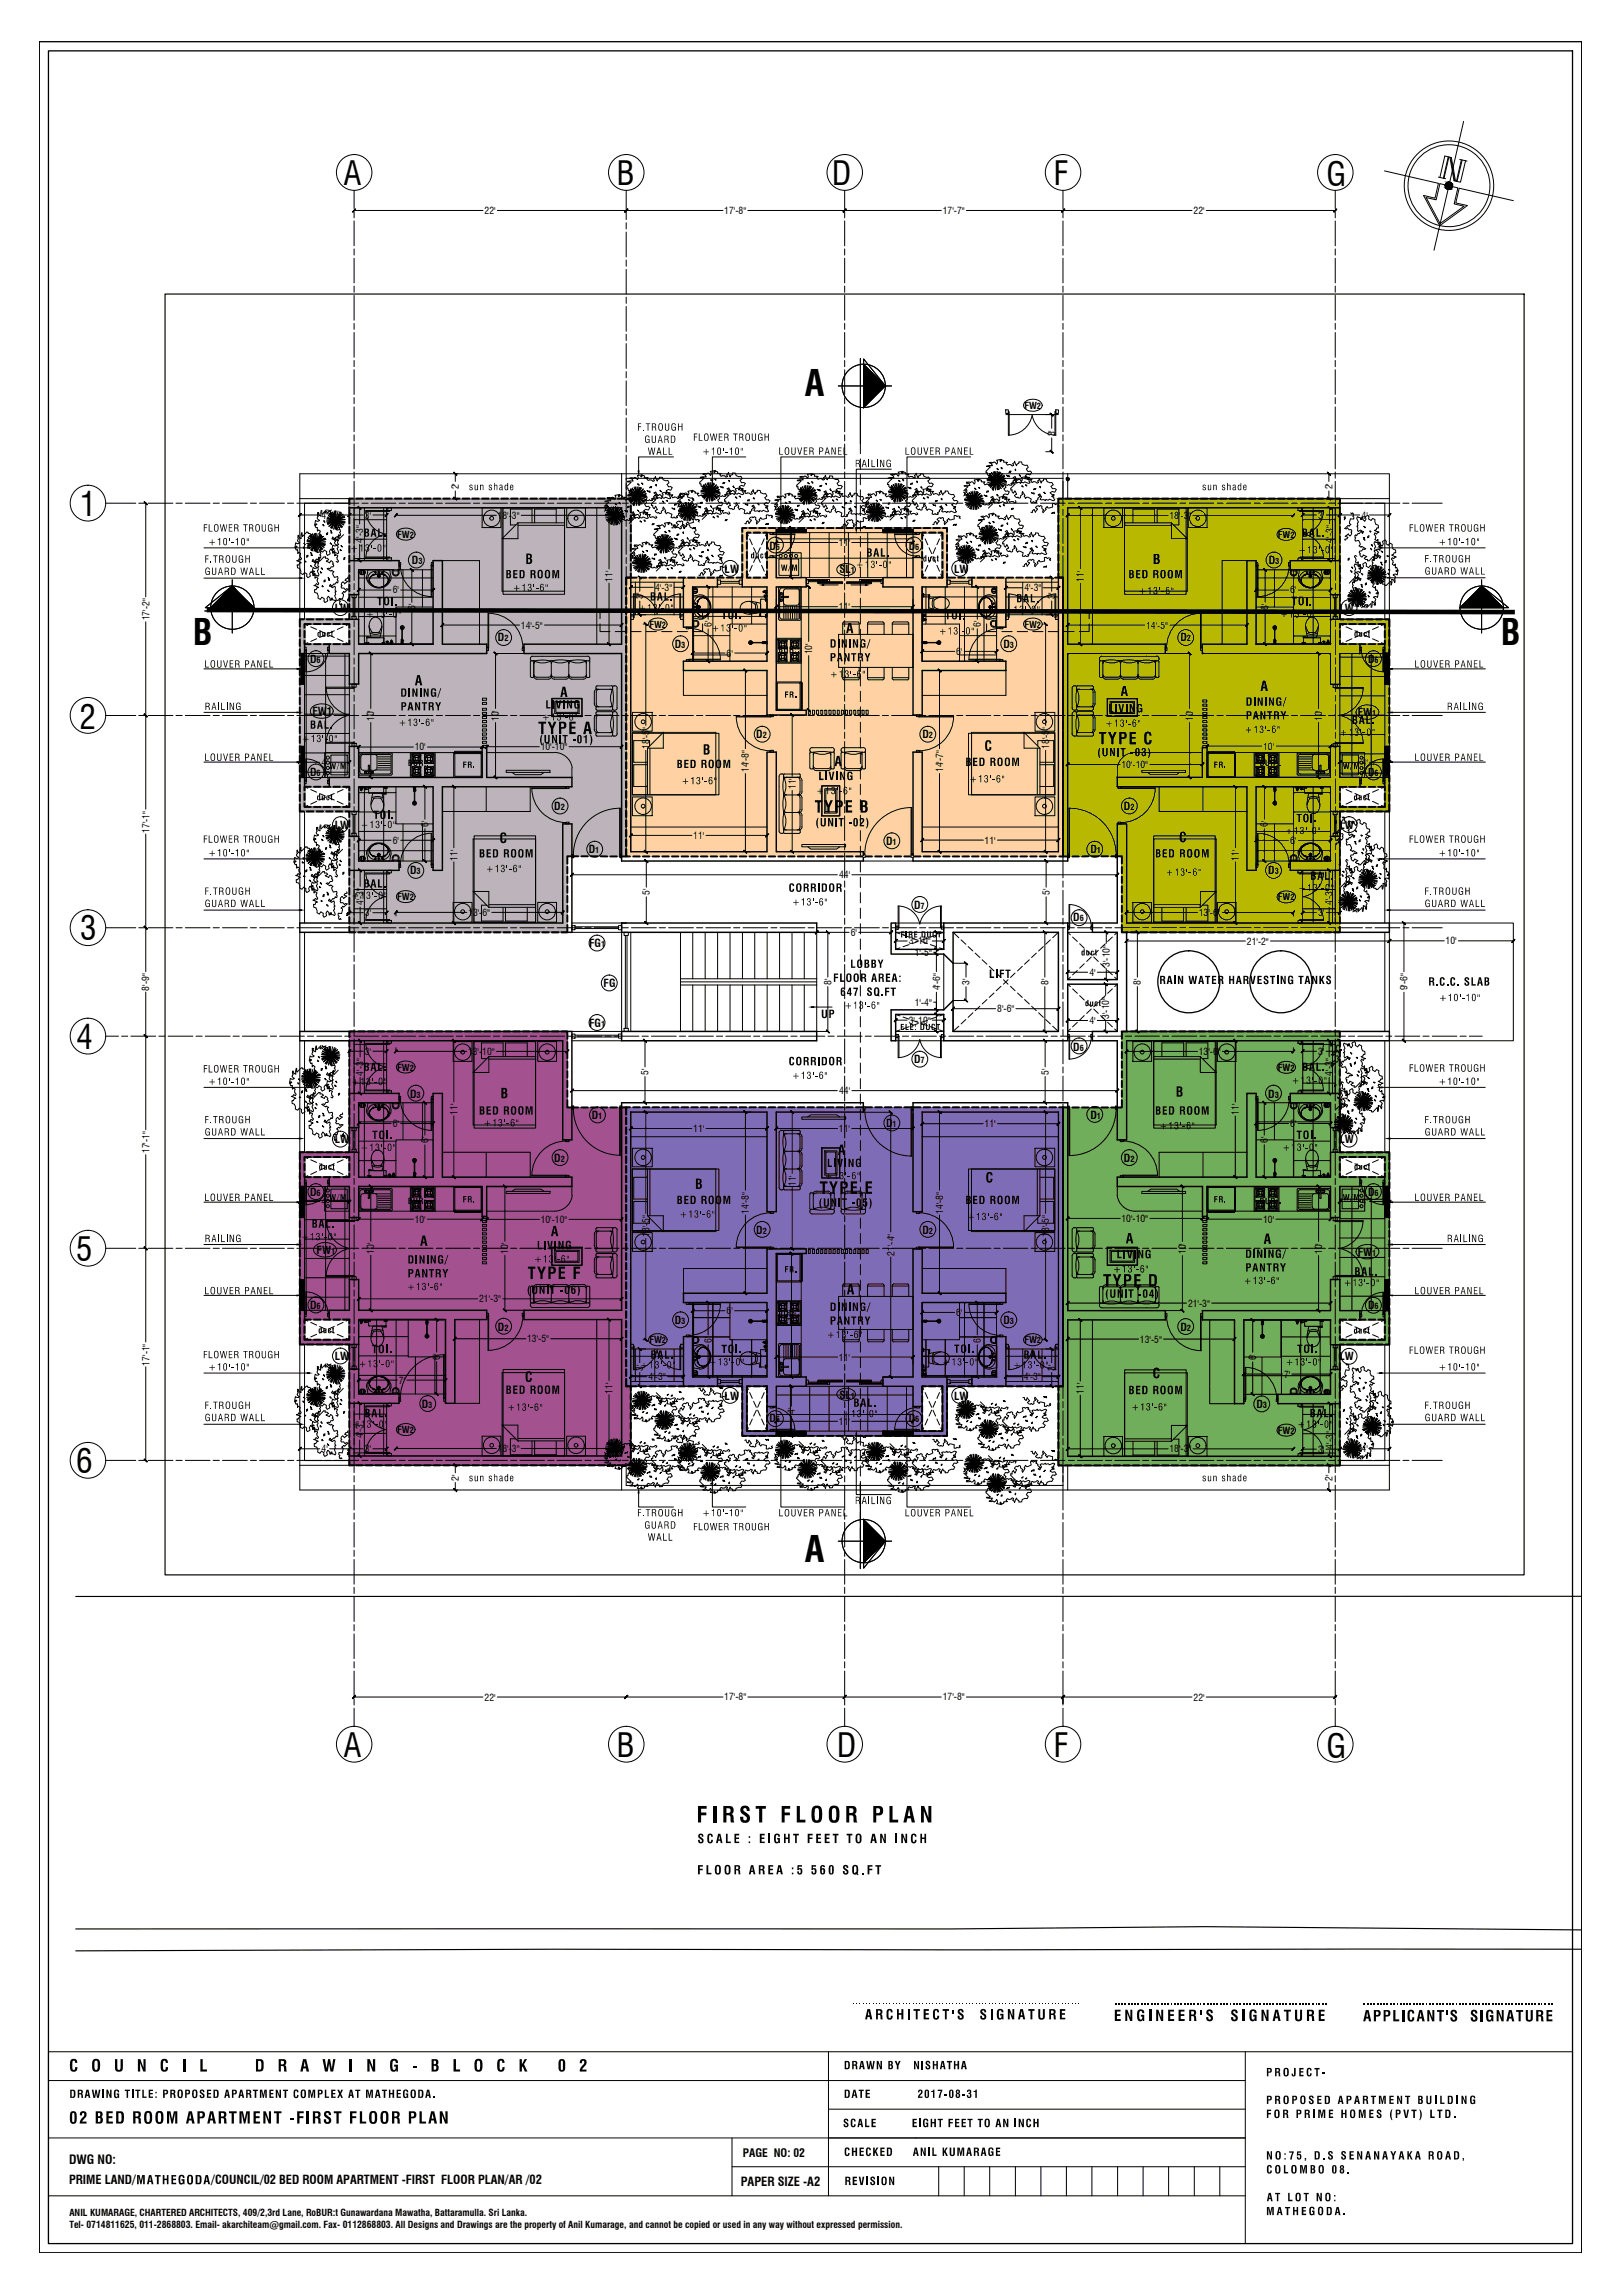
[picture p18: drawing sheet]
<svg xmlns="http://www.w3.org/2000/svg" width="420mm" height="594mm" viewBox="0 0 420 594" stroke-linecap="round" stroke-linejoin="round" font-family="sans-serif">
<defs><g id="words">
<g font-size="9.3">
<text x="208.4" y="102.6">A</text>
<text x="49.9" y="167">B</text>
<text x="388.5" y="167">B</text>
<text x="208.4" y="404.4">A</text>
</g>
<g font-size="8.5">
<text x="88.9" y="47.9">A</text>
<text x="159.7" y="47.9">B</text>
<text x="215.4" y="47.9">D</text>
<text x="272.9" y="47.9">F</text>
<text x="343.4" y="48">G</text>
<text x="20.7" y="133.5">1</text>
<text x="20.5" y="188.6">2</text>
<text x="20.8" y="243.4">3</text>
<text x="19.8" y="271.5">4</text>
<text x="19.7" y="326.4">5</text>
<text x="19.7" y="381.3">6</text>
<text x="88.9" y="454.8">A</text>
<text x="159.7" y="454.8">B</text>
<text x="216.7" y="454.8">D</text>
<text x="272.9" y="454.8">F</text>
<text x="343.4" y="455">G</text>
</g>
<text font-size="3.3" x="17.9" y="560.2">DWG NO:</text>
<g font-size="3.2">
<text x="17.9" y="565.4">PRIME LAND/</text>
<text x="54.7" y="565.4">/COUNCIL/02 BED ROOM APARTMENT -FIRST FLOOR PLAN/AR /02</text>
<text x="191.8" y="565.9">PAPER SIZE -A2</text>
</g>
<text font-size="3" x="192.3" y="558.3">PAGE NO: 02</text>
<g font-size="2.8">
<text x="199.2" y="142.3">D</text>
<text x="235.3" y="142.3">D</text>
<text x="106.7" y="146">D</text>
<text x="187.6" y="148.2">LW</text>
<text x="217.3" y="148.3">SL</text>
<text x="247" y="148.2">LW</text>
<text x="328.4" y="146">D</text>
<text x="86.7" y="158.4">LW</text>
<text x="346.8" y="158.4">LW</text>
<text x="128.9" y="166">D</text>
<text x="174.7" y="167.6">D</text>
<text x="259.8" y="167.6">D</text>
<text x="305.6" y="166">D</text>
<text x="80.3" y="171.7">D</text>
<text x="354.2" y="171.7">D</text>
<text x="80.9" y="185.2">FW1</text>
<text x="351.5" y="185.4">FW</text>
<text x="195.8" y="191.1">D</text>
<text x="238.8" y="191.1">D</text>
<text x="80.3" y="200.8">D</text>
<text x="354.2" y="200.8">D</text>
<text x="143.5" y="209.6">D</text>
<text x="291" y="209.6">D</text>
<text x="86.7" y="214.5">LW</text>
<text x="346.8" y="214.5">LW</text>
<text x="152.5" y="220.9">D</text>
<text x="229.4" y="218.7">D</text>
<text x="282.3" y="220.9">D</text>
<text x="106.1" y="226.3">D</text>
<text x="328.3" y="226.3">D</text>
<text x="236.6" y="235.3">D</text>
<text x="277.8" y="238.5">D</text>
<text x="152.5" y="245.2">FG</text>
<text x="156.3" y="255.6">FG</text>
<text x="152.5" y="265.7">FG</text>
<text x="236.6" y="275.2">D</text>
<text x="277.8" y="271.9">D</text>
<text x="106.1" y="284.1">D</text>
<text x="328.3" y="284.1">D</text>
<text x="153.2" y="289.8">D</text>
<text x="229.4" y="291.8">D</text>
<text x="282.3" y="289.6">D</text>
<text x="86.7" y="296">LW</text>
<text x="346.8" y="296">LW</text>
<text x="143.5" y="300.9">D</text>
<text x="291" y="300.9">D</text>
<text x="80.3" y="309.6">D</text>
<text x="354.2" y="309.6">D</text>
<text x="195.8" y="319.4">D</text>
<text x="238.8" y="319.4">D</text>
<text x="82" y="324.6">FW</text>
<text x="351.5" y="325.1">FW</text>
<text x="80.3" y="338.8">D</text>
<text x="354.2" y="338.9">D</text>
<text x="128.9" y="344.5">D</text>
<text x="174.7" y="342.8">D</text>
<text x="259.8" y="342.8">D</text>
<text x="305.6" y="344.6">D</text>
<text x="86.7" y="352.1">LW</text>
<text x="346.8" y="352.2">LW</text>
<text x="109.2" y="364.5">D</text>
<text x="187.6" y="362.3">LW</text>
<text x="217.3" y="362.2">SL</text>
<text x="247" y="362.3">LW</text>
<text x="325.3" y="364.6">D</text>
<text x="199.2" y="368.2">D</text>
<text x="235.3" y="368.2">D</text>
</g>
<g font-size="2.5">
<text x="125.4" y="55.4">22'</text>
<text x="187.5" y="55.4">17'-8&quot;</text>
<text x="244.1" y="55.4">17'-7&quot;</text>
<text x="309" y="55.4">22'</text>
<text x="265.2" y="105.8">FW</text>
<text x="273.1" y="112.9" transform="rotate(-90 273.1 112.9)">3'</text>
<text x="118.8" y="126.7" transform="rotate(-90 118.8 126.7)">2'</text>
<text x="344.9" y="126.7" transform="rotate(-90 344.9 126.7)">2'</text>
<text x="83.2" y="134.2">4'</text>
<text x="94.5" y="134.2">3'</text>
<text x="128.8" y="134.3">18'-3&quot;</text>
<text x="302.7" y="134.3">18'-3&quot;</text>
<text x="341.2" y="134.2">3'</text>
<text x="352.5" y="134.2">4'</text>
<text x="94" y="140.5" transform="rotate(-90 94 140.5)">4'-3&quot;</text>
<text x="102.8" y="139.2">FW</text>
<text x="205.8" y="143.9" transform="rotate(-90 205.8 143.9)">4'</text>
<text x="217.2" y="141.4">11'</text>
<text x="330.8" y="139.2">FW</text>
<text x="345.1" y="140.5" transform="rotate(-90 345.1 140.5)">4'-3&quot;</text>
<text x="101.7" y="153.6">6'</text>
<text x="158.6" y="150.6" transform="rotate(-90 158.6 150.6)">11'</text>
<text x="166.5" y="155.1" transform="rotate(-90 166.5 155.1)">3'</text>
<text x="169.6" y="152.9">4'-3&quot;</text>
<text x="265.2" y="153.1">4'-3&quot;</text>
<text x="273.1" y="155.1" transform="rotate(-90 273.1 155.1)">3'</text>
<text x="280.6" y="150.6" transform="rotate(-90 280.6 150.6)">11'</text>
<text x="334" y="153.6">6'</text>
<text x="38.7" y="160.6" transform="rotate(-90 38.7 160.6)">17'-2&quot;</text>
<text x="107.5" y="157.9" transform="rotate(-90 107.5 157.9)">6'</text>
<text x="217.2" y="158">11'</text>
<text x="328.4" y="157.9" transform="rotate(-90 328.4 157.9)">6'</text>
<text x="134.8" y="162.7">14'-5&quot;</text>
<text x="168.1" y="162.5">FW</text>
<text x="184.2" y="162.3" transform="rotate(-90 184.2 162.3)">6'</text>
<text x="253.9" y="162.3" transform="rotate(-90 253.9 162.3)">6'</text>
<text x="265.2" y="162.5">FW</text>
<text x="296.7" y="162.7">14'-5&quot;</text>
<text x="188.1" y="170">6'</text>
<text x="210.3" y="169.4" transform="rotate(-90 210.3 169.4)">10'</text>
<text x="247.5" y="169.5">6'</text>
<text x="96.9" y="186.7" transform="rotate(-90 96.9 186.7)">10'</text>
<text x="129.2" y="186.7" transform="rotate(-90 129.2 186.7)">10'</text>
<text x="308.9" y="186.7" transform="rotate(-90 308.9 186.7)">10'</text>
<text x="342.2" y="186.7" transform="rotate(-90 342.2 186.7)">10'</text>
<text x="107.4" y="194.3">10'</text>
<text x="140" y="194.2">10'-10&quot;</text>
<text x="168.1" y="193.9" transform="rotate(-90 168.1 193.9)">18'-5&quot;</text>
<text x="271.6" y="193.9" transform="rotate(-90 271.6 193.9)">18'-5&quot;</text>
<text x="327" y="194.1">10'</text>
<text x="83.2" y="198.2">4'</text>
<text x="193.9" y="199.9" transform="rotate(-90 193.9 199.9)">14'-8&quot;</text>
<text x="244.2" y="199.9" transform="rotate(-90 244.2 199.9)">14'-7&quot;</text>
<text x="290.3" y="198.8">10'-10&quot;</text>
<text x="352.5" y="198.2">4'</text>
<text x="206" y="204.3" transform="rotate(-90 206 204.3)">11'</text>
<text x="38.7" y="215.6" transform="rotate(-90 38.7 215.6)">17'-1&quot;</text>
<text x="110.9" y="214.1" transform="rotate(-90 110.9 214.1)">6'</text>
<text x="328.2" y="214.1" transform="rotate(-90 328.2 214.1)">6'</text>
<text x="101.7" y="218.4">6'</text>
<text x="179.5" y="217.2">11'</text>
<text x="254.9" y="218.4">11'</text>
<text x="334" y="218.4">6'</text>
<text x="118.5" y="222.8" transform="rotate(-90 118.5 222.8)">11'</text>
<text x="217.2" y="227.4">44'</text>
<text x="320.7" y="222.8" transform="rotate(-90 320.7 222.8)">11'</text>
<text x="102.8" y="233">FW</text>
<text x="168.2" y="231.7" transform="rotate(-90 168.2 231.7)">5'</text>
<text x="271.8" y="231.7" transform="rotate(-90 271.8 231.7)">5'</text>
<text x="330.8" y="233.1">FW</text>
<text x="94.1" y="234.3" transform="rotate(-90 94.1 234.3)">4'-3&quot;</text>
<text x="94.5" y="237.2">3'</text>
<text x="121.2" y="237.1">13'-6&quot;</text>
<text x="310.4" y="237.1">13'-6&quot;</text>
<text x="341.2" y="237.2">3'</text>
<text x="345" y="234.3" transform="rotate(-90 345 234.3)">4'-3&quot;</text>
<text x="220.2" y="242.3">6'</text>
<text x="235.3" y="244.5">3'-10&quot;</text>
<text x="322.8" y="244.5">21'-2&quot;</text>
<text x="374.2" y="244.5">10'</text>
<text x="236.8" y="247.4">1'-5&quot;</text>
<text x="287.3" y="250.3" transform="rotate(-90 287.3 250.3)">3'-10&quot;</text>
<text x="38.6" y="256.4" transform="rotate(-90 38.6 256.4)">8'-9&quot;</text>
<text x="215.2" y="255" transform="rotate(-90 215.2 255)">8'</text>
<text x="243.3" y="256.4" transform="rotate(-90 243.3 256.4)">4'-6&quot;</text>
<text x="251" y="255" transform="rotate(-90 251 255)">3'</text>
<text x="271.4" y="255" transform="rotate(-90 271.4 255)">8'</text>
<text x="282" y="252.6">4'</text>
<text x="295.4" y="255" transform="rotate(-90 295.4 255)">8'</text>
<text x="364.4" y="256.4" transform="rotate(-90 364.4 256.4)">9'-6&quot;</text>
<text x="236.8" y="260.3">1'-4&quot;</text>
<text x="258.2" y="262">8'-6&quot;</text>
<text x="287.2" y="263.7" transform="rotate(-90 287.2 263.7)">3'-10&quot;</text>
<text x="235.3" y="265">3'-10&quot;</text>
<text x="282" y="265.1">4'</text>
<text x="94.5" y="273">3'</text>
<text x="121.2" y="273.1">13'-10&quot;</text>
<text x="310.4" y="273.1">13'-6&quot;</text>
<text x="341.2" y="273">3'</text>
<text x="94.1" y="278.4" transform="rotate(-90 94.1 278.4)">4'-3&quot;</text>
<text x="102.8" y="277.1">FW</text>
<text x="167.9" y="278.3" transform="rotate(-90 167.9 278.3)">5'</text>
<text x="271.5" y="278.3" transform="rotate(-90 271.5 278.3)">5'</text>
<text x="330.8" y="277.2">FW</text>
<text x="345" y="278.4" transform="rotate(-90 345 278.4)">4'-3&quot;</text>
<text x="217.2" y="283.3">44'</text>
<text x="101.7" y="291.7">6'</text>
<text x="118.5" y="288.5" transform="rotate(-90 118.5 288.5)">11'</text>
<text x="179.5" y="293">11'</text>
<text x="217.2" y="293.1">11'</text>
<text x="254.9" y="291.8">11'</text>
<text x="320.7" y="288.5" transform="rotate(-90 320.7 288.5)">11'</text>
<text x="334" y="291.7">6'</text>
<text x="38.7" y="298.5" transform="rotate(-90 38.7 298.5)">17'-1&quot;</text>
<text x="110.9" y="295.9" transform="rotate(-90 110.9 295.9)">6'</text>
<text x="328.2" y="295.9" transform="rotate(-90 328.2 295.9)">6'</text>
<text x="83.2" y="312">4'</text>
<text x="206" y="307" transform="rotate(-90 206 307)">11'</text>
<text x="352.5" y="312">4'</text>
<text x="107.4" y="316.5">10'</text>
<text x="140" y="316.6">10'-10&quot;</text>
<text x="193.9" y="314.2" transform="rotate(-90 193.9 314.2)">14'-8&quot;</text>
<text x="244.2" y="314.2" transform="rotate(-90 244.2 314.2)">14'-8&quot;</text>
<text x="290.3" y="316.3">10'-10&quot;</text>
<text x="327" y="316.5">10'</text>
<text x="168.1" y="320.2" transform="rotate(-90 168.1 320.2)">18'-5&quot;</text>
<text x="271.6" y="320.2" transform="rotate(-90 271.6 320.2)">18'-5&quot;</text>
<text x="96.9" y="324.6" transform="rotate(-90 96.9 324.6)">10'</text>
<text x="131.6" y="324.6" transform="rotate(-90 131.6 324.6)">10'</text>
<text x="231.5" y="325" transform="rotate(-90 231.5 325)">21'-4&quot;</text>
<text x="307" y="324.7" transform="rotate(-90 307 324.7)">10'</text>
<text x="342.2" y="324.7" transform="rotate(-90 342.2 324.7)">10'</text>
<text x="124.1" y="337.1">21'-3&quot;</text>
<text x="188.1" y="340.2">6'</text>
<text x="205.8" y="341.9" transform="rotate(-90 205.8 341.9)">10'</text>
<text x="247.5" y="340.7">6'</text>
<text x="307.6" y="338.2">21'-3&quot;</text>
<text x="136.5" y="347.5">13'-5&quot;</text>
<text x="168.1" y="347.7">FW</text>
<text x="184.2" y="347.6" transform="rotate(-90 184.2 347.6)">6'</text>
<text x="253.9" y="347.6" transform="rotate(-90 253.9 347.6)">6'</text>
<text x="265.2" y="347.7">FW</text>
<text x="295.1" y="347.6">13'-5&quot;</text>
<text x="38.7" y="353.5" transform="rotate(-90 38.7 353.5)">17'-1&quot;</text>
<text x="113.9" y="352" transform="rotate(-90 113.9 352)">6'</text>
<text x="217.2" y="352.2">11'</text>
<text x="325.2" y="352.1" transform="rotate(-90 325.2 352.1)">6'</text>
<text x="103.3" y="358.2">7'</text>
<text x="166.5" y="354.8" transform="rotate(-90 166.5 354.8)">3'</text>
<text x="167.9" y="357.3">4'-3&quot;</text>
<text x="265" y="357.3">4'-3&quot;</text>
<text x="273.1" y="354.8" transform="rotate(-90 273.1 354.8)">3'</text>
<text x="332.4" y="356.6">7'</text>
<text x="158.6" y="360.7" transform="rotate(-90 158.6 360.7)">11'</text>
<text x="280.6" y="360.8" transform="rotate(-90 280.6 360.8)">11'</text>
<text x="102.8" y="371">FW</text>
<text x="205.8" y="366.1" transform="rotate(-90 205.8 366.1)">4'</text>
<text x="217.2" y="368.9">11'</text>
<text x="330.8" y="371.1">FW</text>
<text x="83.2" y="376">4'</text>
<text x="94" y="372.3" transform="rotate(-90 94 372.3)">4'-3&quot;</text>
<text x="94.5" y="376">3'</text>
<text x="128.8" y="375.9">18'-3&quot;</text>
<text x="302.7" y="376">18'-3&quot;</text>
<text x="341.2" y="376">3'</text>
<text x="345.1" y="375" transform="rotate(-90 345.1 375)">4'-3&quot;</text>
<text x="352.5" y="376">4'</text>
<text x="118.8" y="383.3" transform="rotate(-90 118.8 383.3)">2'</text>
<text x="344.9" y="383.3" transform="rotate(-90 344.9 383.3)">2'</text>
<text x="125.4" y="440.2">22'</text>
<text x="187.5" y="440.2">17'-8&quot;</text>
<text x="244.1" y="440.2">17'-8&quot;</text>
<text x="309" y="440.2">22'</text>
<text x="18" y="573.7">ANIL KUMARAGE, CHARTERED ARCHITECTS, 409/2,3rd Lane, RoBUR:t Gunawardana Mawatha, Battaramulla. Sri Lanka.</text>
<text x="18" y="576.8">Tel- 0714811625, 011-2868803. Email- akarchiteam@gmail.com. Fax- 0112868803. All Designs and Drawings are the property of Anil Kumarage, and cannot be copied or used in any way without expressed permission.</text>
</g>
<g font-size="2.1">
<text x="268.4" y="105.8">2</text>
<text x="106.1" y="139.2">2</text>
<text x="200.9" y="142.3">6</text>
<text x="236.9" y="142.3">6</text>
<text x="334.1" y="139.2">2</text>
<text x="108.3" y="146">3</text>
<text x="220.2" y="148.3">1</text>
<text x="330.1" y="146">3</text>
<text x="130.6" y="166">2</text>
<text x="171.3" y="162.5">2</text>
<text x="176.4" y="167.6">3</text>
<text x="261.5" y="167.6">3</text>
<text x="268.4" y="162.5">2</text>
<text x="307.3" y="166">2</text>
<text x="82" y="171.7">6</text>
<text x="355.9" y="171.7">6</text>
<text x="355.2" y="185.4">1</text>
<text x="197.5" y="191.1">2</text>
<text x="240.5" y="191.1">2</text>
<text x="82" y="200.8">6</text>
<text x="355.9" y="200.8">6</text>
<text x="145.2" y="209.6">2</text>
<text x="292.7" y="209.6">2</text>
<text x="154.1" y="220.9">1</text>
<text x="231" y="218.7">1</text>
<text x="283.9" y="220.9">1</text>
<text x="107.8" y="226.3">3</text>
<text x="330" y="226.3">3</text>
<text x="106.1" y="233">2</text>
<text x="334.1" y="233.1">2</text>
<text x="238.3" y="235.3">7</text>
<text x="279.5" y="238.5">6</text>
<text x="155.6" y="245.2">1</text>
<text x="155.6" y="265.7">1</text>
<text x="238.3" y="275.2">7</text>
<text x="279.5" y="271.9">6</text>
<text x="106.1" y="277.1">2</text>
<text x="334.1" y="277.2">2</text>
<text x="107.8" y="284.1">3</text>
<text x="330" y="284.1">3</text>
<text x="154.9" y="289.8">1</text>
<text x="231" y="291.8">1</text>
<text x="283.9" y="289.6">1</text>
<text x="145.2" y="300.9">2</text>
<text x="292.7" y="300.9">2</text>
<text x="82" y="309.6">6</text>
<text x="355.9" y="309.6">6</text>
<text x="197.5" y="319.4">2</text>
<text x="240.5" y="319.4">2</text>
<text x="85.7" y="324.6">1</text>
<text x="355.2" y="325.1">1</text>
<text x="82" y="338.8">6</text>
<text x="355.9" y="338.9">6</text>
<text x="130.6" y="344.5">2</text>
<text x="171.3" y="347.7">2</text>
<text x="176.4" y="342.8">3</text>
<text x="261.5" y="342.8">3</text>
<text x="268.4" y="347.7">2</text>
<text x="307.3" y="344.6">2</text>
<text x="110.9" y="364.5">3</text>
<text x="220.2" y="362.2">1</text>
<text x="326.9" y="364.6">3</text>
<text x="106.1" y="371">2</text>
<text x="200.9" y="368.2">6</text>
<text x="236.9" y="368.2">6</text>
<text x="334.1" y="371.1">2</text>
</g>
</g></defs>
<g fill="#a4518f" stroke="#a4518f" stroke-width=".26">
<path d="M148.1 286.7l14-.1z"/>
<path d="M90.4 267l56.5 19.7v-19.7zM90.4 267l56.5 19.7h-56.5z"/>
<path d="M90.4 286.7l71.7 11.6v-11.6zM90.4 286.7l71.7 11.6h-71.7z"/>
<path d="M77.6 298.3l84.5 1.2v-1.2zM77.6 298.3l84.5 1.2h-84.5z"/>
<path d="M90.4 299.5l71.7 5.2v-5.2zM90.4 299.5l71.7 5.2h-71.7z"/>
<path d="M77.6 299.5l1.2 5.2v-5.2zM77.6 299.5l1.2 5.2h-1.2z"/>
<path d="M77.6 304.7l84.5 36.9v-36.9zM77.6 304.7l84.5 36.9h-84.5z"/>
<path d="M90.4 341.6l71.7 5.2v-5.2zM90.4 341.6l71.7 5.2h-71.7z"/>
<path d="M77.6 341.6l1.2 5.2v-5.2zM77.6 341.6l1.2 5.2h-1.2z"/>
<path d="M77.6 346.8l84.5 1.2v-1.2zM77.6 346.8l84.5 1.2h-84.5z"/>
<path d="M90.4 348l71.7 10.9v-10.9zM90.4 348l71.7 10.9h-71.7z"/>
<path d="M90.4 358.9l72.9 20.4v-20.4zM90.4 358.9l72.9 20.4h-72.9z"/>
</g>
<g fill="#7f6cb7" stroke="#7f6cb7" stroke-width=".26">
<path d="M162.1 286.6l113.1 72.3v-72.3zM162.1 286.6l113.1 72.3h-113.1z"/>
<path d="M244 358.9l1.2 11.6v-11.6zM244 358.9l1.2 11.6h-1.2z"/>
<path d="M198.6 358.9l40.1 11.6v-11.6zM198.6 358.9l40.1 11.6h-40.1z"/>
<path d="M192.2 358.9l1.2 11.6v-11.6zM192.2 358.9l1.2 11.6h-1.2z"/>
<path d="M192.2 370.5l53 1.2v-1.2zM192.2 370.5l53 1.2h-53z"/>
</g>
<g fill="#70ae5b" stroke="#70ae5b" stroke-width=".26">
<path d="M275.2 286.6l14 .1z"/>
<path d="M290.4 267l56.5 19.7v-19.7zM290.4 267l56.5 19.7h-56.5z"/>
<path d="M275.2 286.7l71.7 11.6v-11.6zM275.2 286.7l71.7 11.6h-71.7z"/>
<path d="M275.2 298.3l84.5 1.2v-1.2zM275.2 298.3l84.5 1.2h-84.5z"/>
<path d="M358.5 299.5l1.2 5.2v-5.2zM358.5 299.5l1.2 5.2h-1.2z"/>
<path d="M275.2 299.5l71.7 5.2v-5.2zM275.2 299.5l71.7 5.2h-71.7z"/>
<path d="M275.2 304.7l84.5 36.9v-36.9zM275.2 304.7l84.5 36.9h-84.5z"/>
<path d="M358.5 341.6l1.2 5.2v-5.2zM358.5 341.6l1.2 5.2h-1.2z"/>
<path d="M275.2 341.6l71.7 5.2v-5.2zM275.2 341.6l71.7 5.2h-71.7z"/>
<path d="M275.2 346.8l84.5 1.2v-1.2zM275.2 346.8l84.5 1.2h-84.5z"/>
<path d="M275.2 348l71.7 10.9v-10.9zM275.2 348l71.7 10.9h-71.7z"/>
<path d="M274 358.9l72.9 20.4v-20.4zM274 358.9l72.9 20.4h-72.9z"/>
</g>
<g fill="#b8b800" stroke="#b8b800" stroke-width=".26">
<path d="M275.2 221.7h14z"/>
<path d="M274 129.1l72.9 20.4v-20.4zM274 129.1l72.9 20.4h-72.9z"/>
<path d="M275.2 149.5l71.7 10.8v-10.8zM275.2 149.5l71.7 10.8h-71.7z"/>
<path d="M275.2 160.3l84.5 1.2v-1.2zM275.2 160.3l84.5 1.2h-84.5z"/>
<path d="M358.5 161.5l1.2 5.3v-5.3zM358.5 161.5l1.2 5.3h-1.2z"/>
<path d="M275.2 161.5l71.7 5.3v-5.3zM275.2 161.5l71.7 5.3h-71.7z"/>
<path d="M275.2 166.8l84.5 36.9v-36.9zM275.2 166.8l84.5 36.9h-84.5z"/>
<path d="M358.5 203.7l1.2 5.2v-5.2zM358.5 203.7l1.2 5.2h-1.2z"/>
<path d="M275.2 203.7l71.7 5.2v-5.2zM275.2 203.7l71.7 5.2h-71.7z"/>
<path d="M275.2 208.9l84.5 1.2v-1.2zM275.2 208.9l84.5 1.2h-84.5z"/>
<path d="M275.2 210.1l71.7 11.6v-11.6zM275.2 210.1l71.7 11.6h-71.7z"/>
<path d="M290.4 221.7l56.5 19.6v-19.6zM290.4 221.7l56.5 19.6h-56.5z"/>
</g>
<g fill="#ffd1a3" stroke="#ffd1a3" stroke-width=".26">
<path d="M192.2 136.7l53 1.2v-1.2zM192.2 136.7l53 1.2h-53z"/>
<path d="M244 137.9l1.2 11.6v-11.6zM244 137.9l1.2 11.6h-1.2z"/>
<path d="M192.2 137.9l1.2 11.6v-11.6zM192.2 137.9l1.2 11.6h-1.2z"/>
<path d="M198.6 137.9l40.1 11.6v-11.6zM198.6 137.9l40.1 11.6h-40.1z"/>
<path d="M162.1 149.5l113.1 72.2v-72.2zM162.1 149.5l113.1 72.2h-113.1z"/>
</g>
<g fill="#bdb3ba" stroke="#bdb3ba" stroke-width=".26">
<path d="M148.1 221.7h14z"/>
<path d="M90.4 129.1l72.9 20.4v-20.4zM90.4 129.1l72.9 20.4h-72.9z"/>
<path d="M90.4 149.5l71.7 10.8v-10.8zM90.4 149.5l71.7 10.8h-71.7z"/>
<path d="M77.6 160.3l84.5 1.2v-1.2zM77.6 160.3l84.5 1.2h-84.5z"/>
<path d="M90.4 161.5l71.7 5.3v-5.3zM90.4 161.5l71.7 5.3h-71.7z"/>
<path d="M77.6 161.5l1.2 5.3v-5.3zM77.6 161.5l1.2 5.3h-1.2z"/>
<path d="M77.6 166.8l84.5 36.9v-36.9zM77.6 166.8l84.5 36.9h-84.5z"/>
<path d="M90.4 203.7l71.7 5.2v-5.2zM90.4 203.7l71.7 5.2h-71.7z"/>
<path d="M77.6 203.7l1.2 5.2v-5.2zM77.6 203.7l1.2 5.2h-1.2z"/>
<path d="M77.6 208.9l84.5 1.2v-1.2zM77.6 208.9l84.5 1.2h-84.5z"/>
<path d="M90.4 210.1l71.7 11.6v-11.6zM90.4 210.1l71.7 11.6h-71.7z"/>
<path d="M90.4 221.7l56.5 19.6v-19.6zM90.4 221.7l56.5 19.6h-56.5z"/>
</g>
<g fill="none" stroke="#000" stroke-width=".26">
<path d="M378.9 31.4l-3.6 15.8M91.7 49.3v4.7M91.7 54.5h.1M91.7 54.8v1.6M91.7 57.2v6.4M91.7 54.5h33.3M128.7 54.5h58.5M162.1 54.5h.1M162.1 49.3v7.6M162.1 57.7v1.6M193.6 54.5h50.1M218.7 54.5h.1"/>
<path d="M218.7 49.3v4.7M218.7 54.8v1.6M218.7 57.2v6.4M250.2 54.5h58.4M275.2 54.5h.1M275.2 49.3v4.7M275.2 54.8v1.6M275.2 57.2v6.4M312.3 54.5h33.4M345.7 54.5h.1M345.7 49.3v4.7M345.7 54.8v1.6"/>
<path d="M345.7 57.2v6.4M358.4 44.2l14 3.3-.9 3.8-3-.7 4.2 7.8 7.2-5.2-3-.7 .9-3.8 14 3.2M372.4 45.8l1.8 .5M372.8 45.9l1.2-5.5 1.7 .4 1.1 6.1M374.2 47.9l-1.4-.4-1 4.2-2.6-.6 3.6 6.8 6.2-4.5-2.6-.6 1-4.2-1.4-.3M374.9 49l-3.7 15.8M374.9 40.6l-1.3 5.5M375.1 40.6l-1.3 5.6M375.3 40.7l1.1 6.1 1.7 .4 1.3-5.6M375.6 40.7l1 6.1M377.9 41.3l1.9 .4M378.3 41.4l-1.3 5.5"/>
<path d="M378.5 41.4l-1.3 5.5M91.7 64.4v1.6M91.7 66.8v6.4M91.7 74v1.6M91.7 76.5v6.4M162.1 60.1v6.4M162.1 67.3v1.6M162.1 69.7v6.4M162.1 76.9v1.6M162.1 79.3v6.5M218.7 64.4v1.6M218.7 66.8v6.4"/>
<path d="M218.7 74v1.6M218.7 76.5v6.4M275.2 64.4v1.6M275.2 66.8v6.4M275.2 74v1.6M275.2 76.5v6.4M345.7 64.4v1.6M345.7 66.8v6.4M345.7 74v1.6M345.7 76.5v6.4M91.7 83.7v1.6M91.7 86.1v6.4"/>
<path d="M91.7 93.3v1.6M91.7 95.7v6.4M162.1 86.5v1.6M162.1 88.9v6.5M162.1 96.2v1.6M162.1 98.6v6.4M217 99.9h13.8M218.7 83.7v1.6M218.7 86.1v6.4M218.7 93.3v1.6M218.7 95.7v6.4M222.7 92.8v24.6"/>
<path d="M229.2 99.9l-5.6-7v12.6M275.2 83.7v1.6M275.2 86.1v6.4M275.2 93.3v1.6M275.2 95.7v6.4M345.7 83.7v1.6M345.7 86.1v6.4M345.7 93.3v1.6M345.7 95.7v6.4M91.7 102.9v1.6M91.7 105.3v6.5M91.7 112.6v1.5"/>
<path d="M91.7 114.9v6.5M162.1 105.8v1.6M162.1 108.2v6.4M162.1 115.4v1.6M162.1 117.8v16.1M174.3 118.3h-9v3.6M193.1 118.3h-8.7v5.9M218.7 118.3h-16.5v18.2M218.7 102.9v1.6M218.7 105.3v6.5M218.7 112.6v1.5M218.7 114.9v6.5"/>
<path d="M222.7 118.8v2.7M251.3 118.3h-16.5v18.2M256 119.8l.7-.1 .3 .1 .4-.2 .3 .1 .3 .5 .2-.7-.2-.4 1.2-.2-.4 .4 .2 .2 .4-.5 .5 .3-.1 .3 1 .1-.4 .2 .4 .5 .9-.1 .4 .4 .3-.3-.2-.4 .4-.2 .1-.4 .5 1.2 .1-.5 .5-.2v-.4l.7 .1 .1 .6 .8 .3 .5-.1 .3 .6-.5 .4 .4 .6h.6l.4 .3-.5 .6-.6-.2-.6 .4 .5 .4 .6 .1-.1 .4-.4-.2-.1 .3 .5 .1v.4l.3 .3-.5 .2-.9-.4-.3 .3-.7-.2-.1 .3-.3-.3-.7 .2-.4-.2 .4-.6-.4-.8-.5 .2 .6 .4-.7 .5 .2 .3-.7 .4 .3 .2-.2 .2-.7-.2-.3 .2-.5-.1 .3-.8-1.2-.5-.3 .3-.4-.5 .3-.2-.7-1-.1 .4 .2 .3-.6 .3v.6l-.4 .1-.3-.3-.2 .2-.4-.2-.3-.4 .6-.3-.5-.9-.3 .6-.4-.3v-.6h-.4l.1-.3 1.1-1.1-1-.2 1.5-.1-.2-.5zM260.4 106.1h.6v.9h-.6zM260.4 107.3h13.6M261 112.7v-6.1h.3v6.1M265.2 104.2a2.98 2.98 0 0 1 4.6 .4 2.06 2.06 0 0 1-2.7 1.8 1.73 1.73 0 0 1-2-1.9zM267.2 107.5a6.3 6.3 0 0 1-6.1 5.1M267.2 107.5a6.3 6.3 0 0 0 6.1 5.1M272.3 107.3v3.6M272.3 113.4v3.5h-1.6M273.1 112.7v-6.1h.2v6.1"/>
<path d="M273.3 106.1h.7v.9h-.7zM275.2 102.9v1.6M275.2 105.3v6.5M275.2 112.6v1.5M275.2 114.9v6.5M345.7 102.9v1.6M345.7 105.3v6.5M345.7 112.6v1.5M345.7 114.9v6.5M27.4 130.3h7.8M35.9 130.3h1.6M37.7 130.3h.1"/>
<path d="M37.7 130.3v24.2M38.3 130.3h6.5M45.6 130.3h1.6M48 130.3h6.4M55.2 130.3h1.6M57.6 130.3h6.4M64.8 130.3h1.6M67.2 130.3h6.4M74.4 130.3h1.6M76.8 130.3h16.1M77.2 138.5l.3 .7 .5 .2 .1-1.5 .2 1 1.1-1.1h.4v.3h.5l.4 .3-.7 .5 .9 .4 .3-.6 .4 .3 .2 .4-.2 .2 .3 .3-.1 .4h-.5l-.3 .6-.4-.2-.4 .1 1 .7 .2-.3 .6 .4-.4 .3 .5 1.1 .8-.2 .2 .5-.3 .3 .2 .3-.1 .6-.3-.3-.4 .7-.2-.2-.5 .7-.5-.6-.2 .5 .8 .4 .6-.4 .2 .4-.1 .7 .3 .3-.4 .2 .2 .5-.3 .4 .5 1-.3 .4-.2-.3h-.5l-.1-.5-.3 .1 .2 .4-.4 .1v-.6l-.5-.4-.3 .5 .2 .6-.7 .4-.3-.4 .1-.5-.7-.4-.4 .5-.6-.3 .1-.5-.3-.7-.6-.2-.1-.8 .5 .1 .1-.5 .5-.1-1.2-.5 .4-.1 .2-.4 .5 .2 .2-.3-.4-.4 .1-.9-.4-.4-.3 .4v-1l-.4 .1-.2-.5 .4-.4-.2-.1-.4 .3 .3-1.2 .4 .3 .6-.3-.5-.3-.1-.3 .3-.4-.2-.3zM77.6 133.3h.1"/>
<path d="M77.6 133.3h5.2M77.6 129.1h12.8M78.8 130.3v30M79.6 139.7l2.2 .8-2.1 .5M80.4 138.5l1.4 2-1.7-1.7M80.7 138.6l1.1 1.9-1.5-1.9 1.5 1.9-2-1.3 2 1.3-1.4 1.9M81.4 138.1l.4 2.4-.9-2.3 .9 2.3 1.4 1.9M81.6 138l.2 2.5-.2-2.5M81.9 138l-.1 2.5 .6-2.4M82.2 132.8l.2-.1 .2 .2zM82.9 138.3l-1.1 2.2 1.3-2.1M83.3 138.5l-1.5 2 1.9-1.6-1.9 1.6 1.4-1.7"/>
<path d="M83.6 135.8l.3 .3h-.3zM83.8 134.9l.1-.1 .2 .4zM84 139.3l-2.2 1.2 2.5-.2-2.5 .2 2.3-.8M84 139.6l.1-.2 .3 .3zM84 139.5l-2.2 1 2.2-1M84.5 132l-1.1 1.1-.1-1M84.6 134.4l2.4 .3-2.2 .5M84.6 138l.3-.1-.2 .2 .1 .2-.3 .1zM84.6 134.1l2.4 .6-2.2 .9 2.2-.9zM84.7 133.9l2.3 .8-2.1 1.1M84.9 132v.3h.5l.4 .4-.7 .4 .9 .4 .3-.6 .6 .7-.2 .2 .4 .3-.2 .4h-.5l-.3 .6-.4-.2-.4 .1 1 .7 .2-.3 .6 .4-.3 .3v.4l.4 .7 .8-.2 .2 .5-.3 .3 .3 .7-.2 .2-.3-.3-.4 .7-.2-.2-.6 .7-.3-.6-.3 .5 .8 .4 .6-.4 .2 .4-.1 .7 .3 .3-.4 .2 .3 .6-.3 .3 .4 1-.1 .3-.2 .1-.2-.3h-.4l-.2-.5-.3 .1 .2 .4-.4 .1-.1-.6-.4-.4-.3 .5 .2 .6-.7 .5-.3-.5 .1-.5-.6-.4-.5 .5-.6-.3 .1-.5-.3-.7-.6-.2v-.8l.4 .1 .1-.5 .5-.1-1.2-.5 .4-.1 .3-.4 .3 .2 .3-.3-.4-.4-.1-.4 .2-.5-.4-.3-.3 .3-.1-1-.3 .1-.3-.5 .6-.4-.3-.1-.3 .3 .2-1.2 .4 .3 .6-.3-.6-.6 .3-.4-.2-.3 .1-.6 .3 .6 .5 .2 .1-1.5M85.1 136.2l1.9-1.5-1.9 1.5"/>
<path d="M85.3 133.3h8.7M85.5 136.6l1.5-1.9-1 2.1M85.6 132.7l1.4 2-2.1-1.3 2.1 1.3-1.6-1.9 1.6 1.9-1.8-1.7M85.6 137.2l.4 .8h-.3zM85.7 136.7l1.3-2-1.3 2M85.8 132l-.2 .3-.3-.1-.5 .6-.4-.6-.3 .6h.4M86.5 132.3l.5 2.4-1-2.3 1 2.3 .4 2.3M86.8 132.2l.2 2.5-.2-2.5M87 134.7l.2 2.3-.2-2.3-.1 2.4M87 134.7l-.6 2.3 .6-2.3-.2 2.2M87 134.7l-2.4 .2 2.4-.2-2.4 .6M87 132.2v2.5l-1.2-1.9"/>
<path d="M87.5 132.3l-.5 2.4 .9 2.2-.9-2.2 1.2-2.1M88 132.5l-1 2.2 1.4-2M88.4 133l-1.4 1.7 1.8-1.6-1.8 1.6 2.1-1.2M88.5 136.5l-1.5-1.8 1.5 1.8M88.7 136.3l-1.7-1.6 1.3 1.9M89 138.4l-1.1 1.1-.1-1h-.2v1.5l-.5-.2-.3-.7-.1 .7 .2 .3-.3 .4 .1 .3 .5 .3-.6 .3-.4-.3-.3 1.2 .4-.4 .2 .2-.5 .4 .3 .5 .3-.1 .1 1 .2-.3 .5 .3-.2 .5 .1 .4 .3 .4-.2 .4-.4-.3M89.3 133.9l-2.3 .8 2.3-.2-2.3 .2 2.2-1-2.2 1 2 1.2-2-1.2 2.3 .5-2.3-.5 2 .8M89.3 135l-2.3-.3 2.3 .7M90.4 133.3h.1M90.4 131.4v13.7M91.7 122.2v1.6M91.7 124.6v6.4"/>
<path d="M91.7 134.5h8.4M91.7 139.6h8.4M93.1 135.6v-4.2h-1.4v18.8M93.7 130.3h1.6M94.3 131.4v13.7M94.7 132.4h6.2v-.2h-6.2a6.3 6.3 0 0 0 5.1 6.1 6.3 6.3 0 0 0-5.1 6.1h6.2v-.2h-6.2M96.1 130.3h6.4M96.5 133.3h3.6M99.3 131.4v13.7M100.1 131.4v13.7M100.4 131.4h.9v.8h-.9zM102.5 133.4h26"/>
<path d="M102.9 137.5a2.98 2.98 0 0 1 4.5 .5 2.06 2.06 0 0 1-2.7 1.8 1.73 1.73 0 0 1-2-2zM103.3 130.3h1.6M105.7 130.3h6.4M112.9 130.3h1.6M115.3 130.3h6.5M117.9 127.1v2h.6M117.9 122.6v2M122.6 130.3h1.6M124.8 131.4h4.9v5.2h-4.9zM125 130.3h6.4M130 131.4h16.1v21.6h-16.1zM130.2 131.4h15.9v22.4h-15.9z"/>
<path d="M132.2 130.3h1.6M134.1 135.3v4.1h-4.1zM134.1 136h12M134.1 135.3h12M134.6 130.3h6.4M137.7 135.3v-3.5h-5.6v4.1h1.4M138.4 135.3v-3.5h5.6v3.5M141.8 130.3h1.6M144.2 130.3h6.4M146.7 131.4h4.9v5.2h-4.9zM151.4 130.3h1.6M153.9 130.3h6.3"/>
<path d="M154.5 131.4v35.4M156.6 129.8l1.5-.1-.2-.5-.7-.3 .2-.1 .8 .1 .4-.2 .3 .1 .3 .5 .2-.6-.2-.5 1.2-.2-.4 .4 .2 .2 .4-.5 .5 .3-.1 .3h1l-.4 .3 .4 .5 .4-.2 .5 .1 .4 .4 .3-.3-.2-.4 .4-.2v-.4l.6 1.2 .1-.5 .4-.2v-.4l.8 .1 .1 .6 .8 .3 .5-.1 .3 .6-.5 .4 .4 .6h.5l.4 .3-.4 .6-.6-.2-.6 .4 .5 .4 .6 .1-.1 .4-.4-.2-.1 .3 .5 .1v.4l.3 .3-.2 .2h-.3l-.9-.4-.3 .3-.7-.2-.1 .3-.3-.3-.7 .2-.4-.2 .4-.6-.4-.8-.5 .2 .6 .4-.7 .5 .1 .3-.6 .4 .3 .2-.6 .2-.3-.2-.3 .2-.5-.1 .2-.8-1.1-.5-.3 .3-.4-.5 .3-.2-.7-1-.1 .4 .2 .3-.6 .3v.6l-.4 .1-.3-.3-.2 .2-.4-.2-.3-.4 .6-.4-.5-.8-.3 .6-.4-.3v-.6h-.4M156.6 129.9l1 .1-1.2 1.1M156.7 133.3l2.4 .2-2.4-.2M156.8 133.1l2.3 .4-2.2-.9 2.2 .9 2.4 .5M156.8 134.1l2.3-.6 2.2 1-2.2-1-2 1.2M156.9 134.5l2.2-1-1.9 1.5M157.2 128.9l.1-.1 .1 .4zM157.3 132.3l1.8 1.2-2.4 .1M157.3 131.1l-.1-.4-.5 .3 .6 .4-.7 .5 .2 .2-.3 .2M157.5 134.9l1.6-1.4-1.5 1.8 1.5-1.8-1.1 2.1M157.5 131.7l1.6 1.8-1.8-1.5 1.8 1.5-1.2-2.1 1.2 2.1-1.9-1.4"/>
<path d="M157.7 131.4v15.9M158.3 131.2l.8 2.3 1.2-2.1M158.6 131.2l.5 2.3 1-2.2-1 2.2zM158.8 131.1l.3 2.4 .6-2.1M159.4 130.3l.3 .4-.4-.2zM159.8 131.2l-.7 2.3 .3-2.4-.3 2.4M159.9 135.8l-.8-2.3 .3 2.4M159.9 135.6l-.8-2.1 .6 2.3-.6-2.3 1.3 2.1-1.3-2.1-.9 2.2 .9-2.2-.2 2.4 .2-2.4-.7 2.3M160.2 130.2h.4v.3zM160.7 131.7l-1.6 1.8 1.6-1.8M160.9 122.6v6.5M160.9 133.4h-26"/>
<path d="M161 135.1l-1.9-1.6 1.9 1.6M161.1 132.1l-2 1.4 2.2-1M161.1 130.3h1.6M161.1 134.9l-2-1.4 1.7 1.8M161.2 132.3l-2.1 1.2 2.1-1.2M161.3 133.4l-2.2 .1 2.4-.5-2.4 .5M161.6 133.5h-2.5l2.4 .2-2.4-.2M161.7 132.1l.7 .1v.3zM162.1 134.7v1.6M162.1 137.1v6.4M162.1 123.8h113.1M162.5 128.4h2.4l-2.3 .5"/>
<path d="M162.5 128.2l2.4 .2-2.4-.2M162.5 131.1h.4l-.1 .3-.2-.2-.2 .2zM162.6 127.9l2.3 .5-2.2-.9 2.2 .9 2 1.4M162.7 129.4l2.2-1-2 1.2M163 123.8l.7-.1 .3 .2 .4-.3 .3 .1 .3 .5 .2-.6-.2-.5 1.2-.2-.4 .4 .2 .2 .4-.5 .5 .2-.1 .4 1 .1-.4 .2 .4 .5 .9-.1 .4 .3 .3-.2-.2-.4 .4-.3v-.3l.6 1.1 .1-.4 .4-.2v-.4l.8 .1 .1 .6 .8 .3 .5-.1 .3 .6-.5 .4 .4 .6 .5-.1 .4 .3-.4 .7-.6-.2-.6 .4 .5 .4 .6 .1-.1 .3-.4-.1-.1 .3 .5 .1v.4l.3 .3-.5 .2-.9-.4-.4 .3-.6-.2-.1 .3-.3-.3-.7 .1-.4-.2 .4-.6-.4-.8-.5 .3 .6 .4-.7 .5 .1 .3-.6 .4 .3 .2-.6 .2-.3-.2-.3 .2-.5-.1 .2-.8-1.1-.5-.3 .4-.4-.6 .3-.2-.7-1.1-.1 .5 .2 .3-.6 .3v.6l-.4 .1-.3-.4-.2 .3-.4-.2-.3-.4 .6-.3-.5-1-.4 .7-.3-.4v-.5h-.4v-.4l1.2-1.1-1-.2 1.5-.1-.2-.5zM163.3 129.8l1.6-1.4-1.6 1.8 1.6-1.8-1.9 1.4M163.3 126.7l1.6 1.7-1.9-1.4M163.5 130.3h6.4M163.8 130.5l1.1-2.1-.2 2.4 .2-2.4-.7 2.3M163.9 130.7l.2-.2v.4zM164 130.6l.9-2.2-.9 2.2M164.1 126.1l.8 2.3 .6-2.1"/>
<path d="M164.6 126l.3 2.4 .3-2.4-.3 2.4 1-2.2-1 2.2-.5-2.3 .5 2.3 .7-2.3M164.9 128.4l2.4 .2-2.4-.2 2.2 .9-2.2-.9 1.9 1.6-1.9-1.6 1.7 1.8M165 132.1l.4 .3zM165.2 125.2l.3 .4-.4-.3zM165.7 130.7l-.8-2.3 1.3 2.1-1.3-2.1 .3 2.4M165.7 134.8l.4 .4zM166 125.1h.4v.2zM166.1 126.3l-1.2 2.1 2.1-1.2-2.1 1.2 2.2-1M166.5 126.6l-1.6 1.8 1.6-1.8M166.7 134.6l.3 .1v.3zM166.8 127l-1.9 1.4-1.2-2 1.2 2-1.8-1.6 1.8 1.6-1.8-1.2M167.1 128.3l-2.2 .1 2.4-.6-2.4 .6h2.5"/>
<path d="M167.3 128.9l-2.4-.5 .6 2.4-.6-2.4 .8 2.1M167.5 127l.7 .1v.4v-.2h-.3zM168.3 126l.4-.1-.1 .4-.2-.2-.2 .2zM168.9 135.6h.4l-.1 .2-.2-.1-.2 .2zM169.4 128.2l.7-.1 .3 .2 .3-.3 .7 .7 .2-.7-.2-.4 1.2-.2-.4 .3 .2 .3 .4-.5 .5 .2-.1 .4h1l-.4 .3 .4 .5 .4-.2h.5l.4 .4 .4-.2-.3-.4 .4-.3v-.4l.5 1.2 .2-.4 .4-.2v-.4h.8l.1 .7 .8 .2h.5l.3 .6-.5 .4 .4 .6 .6-.1 .3 .3-.4 .7-.6-.2-.6 .3 .5 .5h.6l-.1 .4-.4-.2-.1 .3 .5 .2v.4l.3 .3-.5 .2-.9-.4-.3 .3-.7-.2-.1 .3-.3-.3-.7 .1-.4-.2 .4-.6-.4-.8-.5 .3 .6 .4-.7 .5 .1 .2-.6 .4 .3 .3-.2 .2-.7-.2-.3 .2-.5-.2 .3-.8-1.2-.4-.3 .3-.4-.5 .3-.3-.7-1-.2 .5 .3 .3-.6 .3v.5l-.4 .2-.3-.4-.2 .2-.4-.2-.3-.4 .6-.3-.5-.9-.4 .7-.3-.4v-.5h-.4l.1-.4 1.1-1.1-1-.2 1.5-.1-.2-.5zM169.7 125.6l.2-.2v.4zM169.8 133.6l.3 .4-.4 .2-.4-.3-.5-.1-.4 .2-.4-.5 .4-.3h-1l.1-.4-.5-.2-.4 .5-.2-.3 .4-.3-1.2 .2 .2 .4-.2 .7-.3-.5-.4-.2-.3 .3-.3-.2-.7 .2 .7 .2 .2 .6h-1.5v.2h1l-1.1 1.1M170 136.1l.7-.1 .3 .1 .4-.3 .6 .7 .3-.7-.3-.4 1.2-.2-.3 .4 .1 .2 .4-.5 .5 .3-.1 .3h1l-.4 .3 .4 .5 .4-.2 .5 .1 .4 .3 .4-.2-.3-.4 .4-.2 .1-.4 .5 1.2 .1-.5 .5-.2-.1-.4h.8l.2 .7 .7 .3 .5-.1 .3 .6-.5 .4 .4 .6h.6l.3 .3-.3 .6-.7-.2-.5 .4 .4 .4 .6 .1-.1 .4-.3-.2-.2 .3 .5 .1v.4l.3 .3-.4 .2-1-.4-.3 .3-.6-.2-.2 .3-.3-.3-.7 .2-.4-.2 .4-.6-.4-.8-.5 .2 .6 .4-.7 .5 .2 .3-.7 .4 .3 .2-.6 .2-.3-.2-.3 .2-.5-.1 .3-.8-1.2-.5-.3 .3-.4-.5 .3-.2-.6-1-.2 .4 .2 .3-.6 .3v.6l-.4 .1-.3-.3-.2 .2-.7-.6 .6-.4-.4-.8-.5 .6-.3-.4v-.5h-.3v-.3l1.1-1.1-1-.3h1.5l-.2-.5zM170.3 138.9l1.7 1.8-2-1.4M170.7 130.3h1.6M170.9 126.9l.3 .4zM171.2 138.4l.8 2.3 .5-2.1"/>
<path d="M171.5 129.7l.4 .3zM171.7 138.3l.3 2.4 .2-2.4-.2 2.4 .9-2.2-.9 2.2-.6-2.3 .6 2.3 .6-2.3M172.2 137.5l.3 .4-.4-.2zM172.5 129.5h.3v.3zM173.1 137.4h.3v.3zM173.1 130.3h6.4M173.1 138.6l-1.1 2.1 2-1.2-2 1.2 2.1-1M173.5 138.9l-1.5 1.8 1.5-1.8M173.9 139.3l-1.9 1.4-1.3-2.1 1.3 2.1-1.8-1.6 1.8 1.6-1.9-1.2M173.9 131.5l.7 .1 .1 .3zM174.6 139.3l.7 .1v.3zM174.7 130.5l.4-.1-.1 .3-.2-.1-.2 .2z"/>
<path d="M175.3 138.3h.4l-.1 .3-.2-.2-.2 .2zM175.5 128.7l1.5-.1-.2-.5-.7-.3 .2-.1h.5l.3 .2 .4-.3 .3 .1 .3 .5 .3-.6-.3-.4 1.2-.3-.3 .4 .1 .2 .4-.5 .5 .3-.1 .3 1 .1-.4 .2 .4 .5 .4-.2 .5 .1 .4 .4 .4-.3-.3-.4 .4-.2 .1-.4 .4 1.2 .2-.5 .5-.1-.1-.4h.8l.2 .6 .7 .3 .5-.1 .3 .6-.5 .5 .4 .6 .5-.1 .4 .3-.4 .6-.6-.1-.5 .3 .4 .4 .6 .1-.1 .4-.4-.2-.1 .3 .5 .1v.4l.3 .3-.1 .2h-.3l-1.1-.4-.2 .3-.6-.2-.2 .3-.3-.2-.7 .1-.4-.2 .4-.6-.4-.8-.5 .3 .6 .3-.7 .5 .2 .3-.7 .4 .3 .2-.2 .2-.7-.2-.3 .2-.5-.1 .3-.8-.9-.4-.3-.1-.3 .4-.4-.6 .3-.2-.7-1-.1 .4 .2 .3-.6 .4v.5l-.4 .1-.3-.3-.2 .2-.4-.2-.3-.4 .6-.3-.4-.9-.5 .6-.3-.3v-.6l-.3 .1M175.5 128.8l1 .1-1.1 1.1M175.7 132.2l2.4 .2-2.4-.2M175.7 132l2.4 .4-2.3-.9 2.3 .9 2.3 .5M175.7 133l2.4-.6 2.2 1-2.2-1-2.1 1.3M175.9 133.5l2.2-1.1-2 1.5M176 127.8l.2-.1 .1 .4zM176.2 131.3l1.9 1.1-2.4 .1M176.2 130l-.1-.4-.4 .3 .5 .4-.6 .5 .1 .2-.3 .3M176.2 129.9l.1 .4-.2-.3zM176.3 133.9l1.8-1.5-1.6 1.8 1.6-1.8-1.2 2.1"/>
<path d="M176.4 130.7l1.7 1.7-1.9-1.5 1.9 1.5-1.3-2 1.3 2-2-1.3M176.9 137.7l.1 .4-.3-.2zM177.2 131.4h.1l.3 .4zM177.3 130.2l.8 2.2 1.1-2.1M177.5 130.1l.6 2.3 .9-2.2-.9 2.2zM177.8 130l.3 2.4 .5-2.1M177.9 139.3l.3 .3zM178.3 129.3l.3 .3zM178.7 130.1l-.6 2.3 .1-2.4-.1 2.4M178.8 134.7l-.7-2.3 .3 2.4M178.9 134.5l-.8-2.1 .5 2.4-.5-2.4 1.2 2.1-1.2-2.1-1 2.3 1-2.3-.2 2.4 .2-2.4-.8 2.3M179.2 129.1h.3v.3z"/>
<path d="M179.2 136.9l.4-.3 .3 .1 .1-.2-.1 .4zM179.6 130.6l-1.5 1.8 1.5-1.8M179.8 134l-1.7-1.6 1.7 1.6M180 131l-1.9 1.4 2.1-1M180 133.8l-1.9-1.4 1.6 1.8M180.1 131.2l-2 1.2 2-1.2M180.3 132.3l-2.2 .1 2.3-.5-2.3 .5M180.3 130.3h1.6M180.4 132.4h-2.3l2.3 .2-2.3-.2M180.7 131l.7 .1v.4l-.1-.2h-.3zM181 135.1l-.3-.2 .4-.2-.2-.2h-.4l-.3 .1-.3-.3-.5 .1 .1 .8-1.2 .3-.2-.4-.5 .5 .2 .2-.8 .9-.1-.4 .3-.3-.5-.4 .1-.6-.4-.2-.4 .3-.1-.2-.8 .4 .5 .5-.6 .8-.3-.8-.4 .3-.1 .6-.3-.1M181.4 130h.4l-.1 .3-.2-.1-.2 .1z"/>
<path d="M181.5 127.4l2.3-.1-2.3 .6M181.5 127.1l2.3 .2-2.3-.2M181.5 126.9l2.3 .4-2.2-.9 2.2 .9 2 1.4M181.7 128.4l2.1-1.1-2 1.3M181.9 122.7l.7-.1 .3 .2 .4-.3 .3 .1 .3 .5 .3-.6-.3-.5 1.2-.2-.3 .4 .1 .2 .4-.5 .5 .3-.1 .3 1 .1-.4 .3 .4 .4 .4-.2 .5 .1 .4 .3 .4-.2-.3-.4 .4-.3 .1-.3 .4 1.2 .2-.5 .5-.1-.1-.5 .8 .1 .2 .6 .7 .3 .5-.1 .3 .6-.5 .4 .4 .7 .5-.1 .4 .2-.4 .8-.6-.3-.5 .4 .4 .4h.6l-.1 .4-.4-.1-.1 .3 .5 .1v.4l.3 .3-.4 .3-1.1-.5-.2 .3-.6-.2-.2 .4-.3-.3h-.7l-.4-.1 .4-.7-.4-.7-.5 .2 .6 .4-.7 .5 .2 .3-.7 .4 .3 .3-.2 .1-.7-.2-.3 .2-.5-.1 .3-.8-1.2-.5-.3 .4-.4-.6 .3-.2-.7-1-.1 .4 .2 .3-.6 .3v.6l-.4 .1-.3-.3-.2 .2-.7-.6 .6-.3-.4-.9-.5 .6-.3-.3v-.5h-.3v-.5l1.1-1.1h-1v-.2h1.5l-.2-.5zM182.1 128.7l1.7-1.4-1.5 1.9 1.5-1.9-1.9 1.5M182.2 125.6l1.6 1.7-1.9-1.4M182.7 129.4l1.1-2.1-.1 2.4 .1-2.4-.7 2.3M182.7 130.3h6.4M182.9 129.5l.9-2.2-.9 2.2M182.9 129.5l.2 .3-.3-.2zM183.1 125.1l.7 2.2 .6-2.1"/>
<path d="M183.6 124.9l.2 2.4 .2-2.4-.2 2.4 1-2.2-1 2.2-.5-2.3 .5 2.3 .7-2.3M183.8 127.3l2.4 .3-2.4-.3 2.3 1-2.3-1 1.8 1.6-1.8-1.6 1.7 1.8M183.9 131l.1-.1 .3 .5zM184.1 124.2l.3 .3-.4-.2zM184.6 129.6l-.8-2.3 1.3 2.1-1.3-2.1 .3 2.4M184.7 133.7l.3 .4-.4-.2zM185 124h.3v.3zM185 125.2l-1.2 2.1 2.1-1.2-2.1 1.2 2.2-1M185.4 125.5l-1.6 1.8 1.6-1.8M185.6 133.6h.3v.3zM185.8 125.9l-2 1.4-1.2-2 1.2 2-1.8-1.6 1.8 1.6-1.8-1.1M186 127.2l-2.2 .1 2.4-.5-2.4 .5h2.4"/>
<path d="M186.2 127.8l-2.4-.5 .6 2.4-.6-2.4 .9 2.1M186.5 125.9l.7 .1v.4l-.1-.2h-.4zM187.2 124.9h.4l-.1 .3-.2-.1-.2 .1zM187.8 134.5h.4l-.1 .3-.2-.2-.2 .2zM188.4 127.2l.6-.2 .3 .3 .4-.3 .3 .1 .3 .5 .3-.6-.3-.5 1.2-.2-.4 .4 .2 .2 .4-.5 .5 .3-.1 .3h1l-.3 .3 .3 .5 .9-.1 .4 .3 .3-.2-.2-.4 .4-.3 .1-.4 .5 1.2 .1-.4 .5-.2-.1-.4 .8 .1 .1 .6 .8 .2h.5l.3 .6-.5 .4 .4 .6h.5l.4 .2-.4 .7-.6-.2-.5 .4 .4 .4h.6l-.1 .4-.4-.2-.1 .3 .5 .2v.4l.3 .3-.4 .2-1-.4-.3 .3-.6-.2-.2 .3-.3-.3-.7 .1-.4-.2 .4-.6-.4-.7-.5 .2 .6 .4-.7 .5 .2 .3-.7 .3 .3 .3-.6 .2-.3-.2-.3 .2-.5-.1 .2-.9-1.1-.4-.3 .4-.4-.6 .3-.3-.7-1-.1 .5 .2 .3-.6 .3v.5l-.4 .2-.3-.3-.2 .1-.4-.1-.3-.4 .6-.3-.4-1-.5 .7-.3-.4v-.5l-.3 .1v-.5l1.1-1.1h-1v-.2l.7-.2 .8 .2-.2-.5zM188.7 132.5l.2 .4-.3 .2-.4-.3-.9 .1-.3-.5 .3-.2-1-.1 .1-.4-.5-.2-.4 .5-.2-.2 .4-.4-1.2 .2 .3 .4-.3 .7-.3-.5-.3-.1-.4 .2-.3-.1h-.6l.6 .3 .2 .6h-1.5l1 .3-1.1 1.1M188.7 124.3l.2 .4-.3-.2zM189.7 125.9l.1-.1 .3 .4zM189.9 130.3h1.6M190.5 128.6l.3 .4-.4-.3zM191.4 128.4l.3 .1v.2zM192.3 130.3h6.5"/>
<path d="M192.8 130.4l.8 .1v.4l-.1-.3-.3 .1zM193.4 137.9l.3 .8M193.6 129.4h.4l-.1 .3-.2-.2-.2 .2zM194.1 139.5l.6 1.5M195 128.9l.2-.1 .1 .4zM196.2 130.3l.3 .4zM197.8 139.5l-.6 1.5M198.1 135.8l.8-.3v.3zM198.6 137.9v6.4M198.6 137.9l-.4 .8M199.3 137.9h.9v.3l-.9 .1zM199.6 130.3h1.5"/>
<path d="M200 134.1l-.3-.2 .3-.3-.2-.2-.7 .1-.2-.2h-.6l.1 .9-1.2 .2-.3-.4-.4 .5 .2 .2-.8 .9-.1-.4 .3-.3-.5-.4 .1-.5-.4-.3-.4 .3-.1-.2-.5 .1-.3 .3 .5 .5-.6 .8-.3-.7-.4 .3-.1 .5-.3-.1M200.6 129.4l.7-.2 .8 .2-.2-.5-.7-.3 .2-.1 .5-.1 .3 .3 .4-.3 .3 .1 .3 .4 .3-.5-.3-.5 1.2-.2-.3 .4 .1 .2 .4-.5 .5 .2-.1 .4h1l-.4 .3 .4 .5 .9-.1 .4 .3 .4-.2-.3-.4 .4-.3 .1-.4 .4 1.2 .2-.4 .5-.2-.1-.4 .8 .1 .2 .5 .7 .3h.5l.3 .6-.5 .4 .4 .6h.6l.3 .2-.3 .7-.7-.2-.5 .4 .4 .4h.6l-.1 .4-.4-.2-.1 .3 .5 .2v.4l.3 .3-.2 .1-.2 .1-1-.4-.3 .3-.6-.2-.2 .3-.3-.3-.7 .1-.4-.2 .4-.6-.4-.7-.5 .2 .6 .4-.7 .5 .2 .3-.7 .3 .3 .3-.6 .2-.3-.2-.3 .2-.5-.1 .3-.9-1.2-.4-.3 .4-.4-.6 .3-.3-.6-1-.2 .5 .2 .3-.6 .3v.5l-.4 .2-.3-.3-.2 .1-.4-.1-.3-.4 .6-.4-.4-.9-.5 .7-.3-.4v-.5h-.3M200.6 129.6h1l-1.1 1.1M200.8 133l2.4 .2-2.4-.2M200.8 132.7l2.4 .5-2.3-1 2.3 1 2.3 .4M200.8 133.7l2.4-.5 2.2 .9-2.2-.9-2.1 1.3M201 136.7h7.7v1.2h-7.7zM201 134.2l2.2-1-2 1.5M201 137.9v6.4M201 137.9h35.4v6.4M201 136.7h35.4M201 139.5h35.4"/>
<path d="M201.1 128.6l.2-.2 .1 .4zM201.3 132l1.9 1.2h-2.4M201.4 130.8l-.2-.4-.4 .2 .5 .4-.6 .5 .1 .3-.3 .2M201.4 134.6l1.8-1.4-1.6 1.8 1.6-1.8-1.2 2.1M201.5 131.4l1.7 1.8-1.8-1.6 1.8 1.6-1.3-2.1 1.3 2.1-2-1.4M201.9 130.3h6.5M202.4 130.9l.8 2.3 1.1-2.1M202.6 130.9l.6 2.3 .9-2.2-.9 2.2zM202.9 130.8l.3 2.4 .5-2.1M203.4 130l.3 .4-.4-.3zM203.8 130.9l-.6 2.3 .1-2.4-.1 2.4M203.9 135.5l-.7-2.3 .2 2.4"/>
<path d="M204 135.3l-.8-2.1 .5 2.4-.5-2.4 1.2 2.1-1.2-2.1-1 2.2 1-2.2-.2 2.4 .2-2.4-.7 2.3M204.3 129.8l.3 .1v.2zM204.6 137.9v11.6M204.7 131.4l-1.5 1.8 1.5-1.8M204.9 136.7v5.1M204.9 134.8l-1.7-1.6 1.7 1.6M205.1 131.7l-1.9 1.5 2.1-1M205.1 134.6l-1.9-1.4 1.6 1.8M205.2 132l-2 1.2 2-1.2M205.3 133.1l-2.1 .1 2.3-.6-2.3 .6M205.5 133.1l-2.3 .1 2.3 .2-2.3-.2M205.8 138.2a5.7 5.7 0 0 1-5.8 5.7"/>
<path d="M205.8 131.8l.7 .1v.3l-.1-.2-.3 .1zM205.8 138.2h-5.8v.2h5.8M206.5 130.8h.4l-.1 .3-.2-.2-.2 .2zM206.6 128.1h2.3l-2.3 .5M206.6 127.9l2.3 .2-2.3-.2M206.6 127.6l2.3 .5-2.2-1 2.2 1 2 1.4M206.8 129.1l2.1-1-2 1.2M207 123.4l.7-.1 .3 .2 .4-.3 .3 .2 .3 .4 .3-.6-.3-.4 1.2-.2-.3 .3 .1 .2 .4-.4 .5 .2-.1 .4h1l-.4 .3 .4 .5 .4-.2 .5 .1 .4 .3 .4-.2-.3-.4 .4-.3 .1-.4 .4 1.2 .2-.5 .5-.1-.1-.4h.8l.2 .6 .7 .3h.5l.3 .6-.5 .4 .4 .6 .5-.1 .4 .3-.4 .7-.6-.2-.5 .3 .4 .5h.6l-.1 .4-.4-.2-.1 .4 .5 .1v.4l.3 .3-.4 .2-1-.4-.3 .3-.6-.2-.2 .3-.3-.3-.7 .1-.4-.2 .4-.6-.4-.8-.5 .3 .6 .4-.7 .5 .2 .2-.7 .4 .3 .3-.2 .2-.7-.2-.3 .2-.5-.1 .3-.9-1.2-.4-.3 .3-.4-.5 .3-.3-.6-1-.2 .5 .2 .3-.6 .3v.5l-.4 .2-.3-.4-.2 .2-.4-.2-.3-.3 .6-.4-.4-.9-.5 .7-.3-.4v-.5h-.3v-.4l1.1-1.1h-1v-.2l1.5-.1-.2-.5zM207.2 129.5l1.7-1.4-1.5 1.8 1.5-1.8-1.9 1.4M207.3 126.3l1.6 1.8-1.9-1.4M207.8 130.2l1.1-2.1-.1 2.4 .1-2.4-.6 2.3M208 130.3l.9-2.2-.9 2.2"/>
<path d="M208 130.2l.2 .4-.3-.3zM208.2 125.8l.7 2.3 .6-2.2M208.6 125.7l.3 2.4 .2-2.4-.2 2.4 1-2.2-1 2.2-.5-2.4 .5 2.4 .7-2.3M208.7 136.7v1.2M208.9 128.1l2.4 .2-2.4-.2 2.3 .9-2.3-.9 1.8 1.6-1.8-1.6 1.7 1.7M209 131.8l.1-.1 .3 .4zM209.1 125l.4 .3zM209.2 130.3h1.6M209.6 137.9v11.6M209.7 130.3l-.8-2.2 1.3 2-1.3-2 .3 2.4M209.8 134.5l.3 .3-.4-.2zM210.1 124.7l.3 .1v.3z"/>
<path d="M210.1 126l-1.2 2.1 2.1-1.3-2.1 1.3 2.2-1.1M210.5 126.3l-1.6 1.8 1.6-1.8M210.7 134.3h.3v.3zM210.9 126.6l-2 1.5-1.2-2.1 1.2 2.1-1.7-1.6 1.7 1.6-1.8-1.2M211.1 127.9l-2.2 .2 2.4-.5-2.4 .5 2.4-.1M211.3 128.5l-2.4-.4 .6 2.3-.6-2.3 .9 2M211.6 126.7h.7v.4l-.1-.2-.3 .1zM211.6 130.3h6.4M212.3 125.7l.4-.1-.1 .3-.2-.1-.2 .2zM213 135.3l.3-.1-.1 .3-.2-.1-.2 .2zM213.4 127.9l.7-.1 .3 .2 .4-.3 .3 .1 .3 .5 .3-.6-.3-.4 1.2-.3-.3 .4 .1 .2 .4-.4 .5 .2-.1 .4h1l-.4 .3 .4 .4 .9-.1 .4 .4 .4-.2-.3-.5 .4-.2 .1-.4 .5 1.2 .1-.5 .5-.1-.1-.4h.8l.2 .6 .7 .3 .5-.1 .3 .6-.5 .4 .4 .7 .5-.1 .4 .3-.4 .7-.6-.2-.5 .3 .4 .5h.6l-.1 .4-.4-.2-.1 .3 .5 .1v.5l.3 .2-.4 .3-1-.5-.4 .3-.5-.2-.2 .4-.3-.3-.7 .1-.4-.2 .4-.6-.4-.8-.5 .2 .6 .5-.7 .5 .2 .2-.7 .4 .3 .3-.6 .1-.3-.2-.3 .3-.5-.2 .2-.8-1.1-.4-.3 .3-.4-.6 .3-.2-.7-1-.1 .4 .2 .4-.6 .3v.5l-.4 .2-.3-.4-.2 .2-.4-.2-.3-.3 .6-.4-.4-.9-.5 .7-.3-.4v-.5h-.3v-.4l1.1-1.1-1-.2 1.5-.1-.2-.5zM213.7 125.2l.1-.1 .2 .4z"/>
<path d="M213.8 133.3l.3 .3-.4 .3-.4-.4-.4-.1-.5 .2-.3-.4 .3-.3-1-.1 .1-.3-.5-.3-.4 .6-.1-.3 .3-.3-1.2 .2 .3 .4-.3 .6-.6-.6-.4 .3-.3-.2-.6 .1 .6 .3 .2 .5-1.5 .1 1 .2-1.1 1.1M214.6 137.9v11.6M214.8 126.7l.1-.1 .3 .4zM215.6 129.4l.3 .4-.4-.3zM216.5 129.2h.3v.3zM217.9 131.1l.8 .1v.4l-.1-.2h-.3zM218.7 122.2v1.6M218.7 124.6v6.4M218.7 131.8v1.6M218.7 134.2v6.4M218.8 130.2l.3-.1-.1 .3-.2-.1-.2 .2zM218.8 130.3h1.6"/>
<path d="M219.6 137.9v11.6M220.1 129.7l.2-.1 .1 .4zM221.2 130.3h6.4M221.3 131.1l.3 .3zM222.7 122.8v2.7M222.7 126.8v2.7M222.7 130.8v2.7M222.7 134.8v2.7M222.7 138.9v2.6M223.2 136.5l.8-.3v.4zM224.1 128.9l1.5-.1-.2-.5-.6-.3 .1-.1 .8 .2 .4-.3 .6 .6 .3-.6-.3-.5 1.2-.2-.3 .4 .1 .2 .4-.5 .6 .3-.2 .3h1l-.3 .3 .3 .5 .5-.2 .4 .1 .4 .4 .4-.3-.3-.4 .4-.2 .1-.4 .5 1.2 .1-.5 .5-.2v-.4l.7 .1 .2 .6 .7 .3 .5-.1 .4 .6-.6 .4 .4 .7 .6-.1 .4 .3-.5 .6-.5-.2-.6 .4 .4 .4 .6 .1-.1 .4-.3-.2-.2 .3 .5 .1v.4l.3 .3-.1 .2-.3 .1-1-.5-.3 .3-.6-.2-.2 .4-.3-.3-.7 .1-.4-.2 .5-.6-.5-.8-.4 .2 .5 .4-.7 .6 .2 .2-.7 .4 .3 .2-.2 .2-.7-.2-.3 .2-.5-.1 .3-.8-.8-.4-.4-.1-.3 .4-.4-.6 .3-.2-.7-1-.1 .4 .2 .3-.6 .3v.6l-.4 .1-.3-.3-.1 .2-.5-.2-.3-.4 .6-.3-.4-.9-.4 .6-.4-.3v-.5h-.3M224.1 129l1 .1-1.1 1.1"/>
<path d="M224.3 132.4l2.4 .2-2.4-.2M224.3 132.2l2.4 .4-2.2-.9 2.2 .9 2.3 .5M224.3 133.2l2.4-.6 2.2 1-2.2-1-2.1 1.3M224.5 133.6l2.2-1-1.9 1.5M224.6 137.9v11.6M224.8 131.4l1.9 1.2-2.4 .1M224.8 127.9l.1 .4-.2-.3zM224.9 130.2l-.1-.4-.5 .3 .5 .4-.6 .5 .1 .2-.3 .2M225 134l1.7-1.4-1.6 1.9 1.6-1.9-1.2 2.1M225 130.9l1.7 1.7-1.9-1.5 1.9 1.5-1.3-2 1.3 2-2-1.4M225.1 134.8l-.3-.2 .3-.2-.2-.2-.4-.1-.3 .2-.2-.3h-.6l.1 .9-1.2 .2-.2-.4-.5 .6 .2 .2-.8 .9-.1-.5 .3-.2-.5-.4 .1-.6-.4-.2-.4 .3-.1-.2-.5 .1-.3 .3 .5 .4-.6 .9-.2-.7-.5 .2-.1 .6-.3-.1M225.9 130.3l.8 2.3 1.2-2.1"/>
<path d="M226.1 130.3l.6 2.3 .9-2.2-.9 2.2zM226.4 130.3l.3 2.3 .5-2.1M226.9 129.5l.3 .3zM227.4 130.3l-.7 2.3 .2-2.4-.2 2.4M227.5 134.7l-.8-2.1 .5 2.4-.5-2.4 1.2 2.1-1.2-2.1-1 2.2 1-2.2-.2 2.4 .2-2.4-.8 2.3M227.5 134.9l-.8-2.3 .3 2.4M227.8 129.3h.3v.3zM228.2 130.8l-1.5 1.8 1.5-1.8M228.4 130.3h1.6M228.5 134.2l-1.8-1.6 1.8 1.6M228.6 136.7h7.8v1.2h-7.8zM228.6 131.2l-1.9 1.4 2.1-1"/>
<path d="M228.6 136.7v1.2M228.7 134l-2-1.4 1.6 1.8M228.7 131.4l-2 1.2 2-1.2M228.9 132.5l-2.2 .1 2.3-.5-2.3 .5M229.1 132.6h-2.4l2.4 .2-2.4-.2M229.3 131.2l.7 .1v.4zM229.7 137.9v11.6M230.1 127.6l2.4-.1-2.4 .6M230.1 127.3l2.4 .2-2.4-.2M230.1 130.2h.4l-.2 .3-.2-.2-.2 .3zM230.1 127l2.4 .5-2.2-.9 2.2 .9 2 1.4M230.3 128.5l2.2-1-2.1 1.2"/>
<path d="M230.6 122.9l.6-.1 .3 .1 .4-.2 .3 .1 .3 .5 .3-.7-.3-.4 1.2-.2-.3 .4 .1 .2 .4-.5 .5 .2-.1 .4 1 .1-.3 .2 .3 .5 .9-.1 .4 .3 .4-.2-.3-.4 .4-.2 .1-.4 .5 1.2 .1-.5 .5-.2v-.4l.7 .1 .2 .6 .7 .3 .5-.1 .4 .6-.6 .4 .4 .6h.6l.4 .2-.5 .7-.5-.2-.6 .4 .4 .4 .6 .1-.1 .3-.3-.1-.2 .3 .5 .1v.4l.3 .3-.4 .2-1-.4-.3 .3-.6-.2-.2 .3-.3-.3-.7 .2-.4-.3 .5-.5-.5-.9-.4 .3 .5 .4-.7 .5 .2 .3-.7 .4 .3 .2-.2 .2-.7-.2-.3 .2-.5-.1 .3-.8-1.2-.5-.3 .4-.4-.6 .3-.2-.7-1-.1 .4 .2 .3-.6 .3v.6l-.4 .1-.3-.3-.1 .2-.5-.2-.3-.4 .6-.3-.4-1-.4 .7-.4-.4v-.5h-.3v-.3l1.1-1.1-1-.3h1.5l-.2-.6zM230.7 121.5h-9v15.2M230.8 128.9l1.7-1.4-1.6 1.8 1.6-1.8-1.9 1.4M230.8 125.8l1.7 1.7-2-1.3M230.8 130.3h6.5M231.3 129.6l1.2-2.1-.2 2.4 .2-2.4-.8 2.3M231.5 129.7l1-2.2-1 2.2M231.6 129.6l.1 .4-.2-.2zM231.6 138.2h5.7v.2h-5.7M231.6 138.2a5.7 5.7 0 0 0 5.7 5.7M231.7 125.2l.8 2.3 .5-2.1M232.2 125.1l.3 2.4 .2-2.4-.2 2.4 .9-2.2-.9 2.2-.6-2.3 .6 2.3 .7-2.3"/>
<path d="M232.5 127.5l2.4 .2-2.4-.2 2.2 .9-2.2-.9 1.8 1.6-1.8-1.6 1.6 1.8M232.6 131.2l.3 .3zM232.7 124.3l.3 .4zM233.3 129.8l-.8-2.3 1.2 2.1-1.2-2.1 .3 2.4M233.3 133.9l.4 .4-.5-.2zM233.6 125.4l-1.1 2.1 2-1.2-2 1.2 2.1-1M233.6 124.2h.3v.3zM234 125.7l-1.5 1.8 1.5-1.8M234.2 133.7l.3 .1v.3zM234.4 126.1l-1.9 1.4-1.3-2.1 1.3 2.1-1.9-1.6 1.9 1.6-1.9-1.2M234.7 127.4l-2.2 .1 2.3-.5-2.3 .5h2.4M234.7 137.9v11.6"/>
<path d="M234.8 128l-2.3-.5 .5 2.3-.5-2.3 .8 2.1M235 126.1l.8 .1v.4l-.1-.2h-.3zM235.9 125.1h.3l-.1 .3-.2-.2-.2 .2zM236.4 134.7h.5l-.2 .3-.2-.2-.2 .2zM237 127.3l.6-.1 .3 .2 .4-.3 .6 .7 .3-.7-.3-.4 1.2-.3-.3 .4 .2 .3 .3-.5 .5 .2-.1 .4h1l-.3 .3 .3 .5 .5-.2h.4l.4 .4 .4-.2-.3-.4 .4-.3 .1-.3 .5 1.1 .1-.4 .5-.2v-.4h.7l.2 .7 .7 .3 .6-.1 .3 .6-.6 .4 .4 .6 .6-.1 .4 .3-.4 .7-.7-.2-.5 .3 .4 .5h.6l-.1 .4-.4-.1-.1 .3 .5 .1 .1 .4 .2 .3-.4 .2-1-.4-.3 .3-.6-.2-.2 .3-.3-.3-.7 .1-.3-.2 .4-.6-.5-.8-.4 .3 .5 .4-.7 .5 .2 .2-.6 .5 .2 .2-.1 .2-.7-.2-.4 .2-.4-.1 .2-.9-1.2-.4-.3 .3-.4-.5 .3-.2-.7-1.1-.1 .5 .2 .3-.6 .3v.6l-.3 .1-.4-.4-.2 .3-.7-.6 .6-.4-.4-.9-.4 .7-.4-.4v-.5h-.3v-.4l1.1-1.1h-1v-.2l1.5-.1-.2-.5zM237.1 137.9h.9v.4l-.9-.1zM237.3 124.7l.1-.2 .1 .4zM237.3 132.7l.3 .4-.4 .2-.3-.3-.5-.1-.5 .2-.3-.5 .3-.3h-1l.1-.3-.5-.3-.3 .5-.2-.2 .3-.4-1.2 .2 .3 .4-.3 .7-.6-.7-.4 .3-.3-.2-.6 .2 .6 .3 .2 .5h-1.5v.2h1l-1.1 1.1M238.1 130.3h1.6M238.4 126.1l.1-.1 .2 .4zM239.1 128.8l.4 .4-.5-.3zM239.1 138.7l-.4-.8v6.4"/>
<path d="M239.5 139.5l.7 1.5M240 128.7h.3v.2zM240.5 130.3h6.4M241.5 130.6l.7 .1v.3zM242.2 129.6l.5-.1-.2 .3-.2-.1-.2 .2zM243.2 139.5l-.7 1.5M243.8 129l.1 .4-.3-.2zM244 137.9l-.4 .8M244.7 130.6l.2-.1 .2 .4zM246.7 136l.4-.3 .4 .1v-.2v.4zM247.5 139.7l1.5-.1-.2-.5-.7-.2 .2-.1 .5-.1 .3 .2 .4-.3 .3 .2 .3 .4 .3-.6-.3-.4 1.2-.2-.3 .3 .1 .3 .4-.5 .5 .2-.1 .4h1l-.4 .3 .4 .4h.9l.4 .3 .4-.2-.3-.4 .4-.3 .1-.4 .5 1.2 .2-.5 .4-.1-.1-.4h.8l.2 .6 .7 .3 .5-.1 .3 .6-.5 .5 .4 .6 .6-.1 .3 .3-.3 .7-.7-.2-.5 .4 .4 .4h.6l-.1 .4-.3-.2-.2 .3 .5 .2v.4l.3 .2-.1 .2-.3 .1-1-.4-.3 .3-.6-.3-.2 .4-.3-.3-.7 .1-.4-.2 .4-.6-.4-.8-.5 .3 .6 .4-.6 .5 .1 .2-.7 .4 .3 .3-.6 .2-.2-.3-.4 .3-.5-.1 .3-.9-1.2-.4-.3 .3-.4-.6 .3-.2-.6-1-.2 .4 .2 .4-.5 .3-.1 .5-.4 .2-.3-.4-.2 .2-.7-.5 .6-.4-.4-.9-.5 .7-.3-.4v-.5h-.3M247.5 139.8l1 .1-1.1 1.1"/>
<path d="M247.7 130.3h1.6M248 138.9l.2-.2 .1 .4zM248.6 134.2l-.3-.2 .3-.2-.1-.2h-.5l-.3 .1-.2-.3-.5 .1v.8l-1.2 .3-.2-.4-.5 .5 .2 .2-.8 .9-.1-.4 .3-.3-.5-.4 .1-.5-.4-.3-.3 .3-.2-.2-.8 .5 .5 .4-.6 .8-.3-.7-.3 .3-.2 .5-.3-.1M249.6 125.7h1.5l-.2-.5-.7-.3 .7-.1 .3 .2 .4-.3 .6 .6 .2-.6-.2-.5 1.2-.2-.4 .4 .2 .2 .4-.5 .5 .3-.1 .3 1 .1-.4 .3 .4 .4 .5-.2 .4 .1 .4 .4 .4-.3-.3-.4 .4-.3 .1-.3 .5 1.2 .1-.5 .5-.1v-.5l.7 .1 .1 .6 .8 .3 .5-.1 .3 .6-.5 .4 .4 .7 .6-.1 .4 .2-.5 .8-.6-.3-.6 .4 .5 .4 .6 .1-.1 .3-.4-.1-.1 .3 .5 .1v.5l.3 .2-.2 .1-.3 .2-.9-.5-.3 .3-.7-.2-.1 .4-.3-.3-.7 .1-.4-.2 .4-.6-.4-.8-.5 .2 .6 .4-.7 .6 .2 .2-.7 .4 .3 .3-.2 .1-.7-.2-.3 .2-.5-.1 .3-.8-.8-.4-.4-.1-.3 .4-.4-.6 .3-.2-.7-1-.1 .4 .2 .4-.6 .2v.6l-.4 .1-.3-.3-.2 .2-.7-.6 .6-.3-.5-.9-.3 .7-.4-.4v-.5h-.4M249.6 125.9l1 .1-1.1 1M249.7 129.3l2.5 .2-2.5-.2M249.8 129.1l2.4 .4-2.2-.9 2.2 .9 2.3 .5M249.8 130.1l2.4-.6 2.2 1-2.2-1-2.1 1.3M250 130.6l2.2-1.1-2 1.5M250.1 130.3h6.4M250.2 124.9l.1-.1 .1 .4zM250.3 128.4l1.9 1.1-2.5 .1"/>
<path d="M250.3 127.1l-.1-.4-.4 .3 .5 .4-.6 .5 .1 .2-.3 .3M250.5 130.9l1.7-1.4-1.6 1.9 1.6-1.9-1.2 2.2M250.5 127.8l1.7 1.7-1.9-1.5 1.9 1.5-1.3-2 1.3 2-2-1.4M251.3 127.3l.9 2.2 1.1-2.1M251.6 127.2l.6 2.3 .9-2.2-.9 2.2zM251.9 127.1l.3 2.4 .5-2.1M252.4 126.4l.3 .3zM252.8 127.2l-.6 2.3 .2-2.4-.2 2.4M252.9 131.8l-.7-2.3 .2 2.4M253 131.6l-.8-2.1 .5 2.4-.5-2.4 1.2 2.1-1.2-2.1-1 2.2 1-2.2-.3 2.4 .3-2.4-.8 2.3M253.3 126.2h.3v.3zM253.5 138.4l2.4-.1-2.4 .6"/>
<path d="M253.5 138.1l2.4 .2-2.4-.2M253.5 137.9l2.4 .4-2.3-.9 2.3 .9 1.9 1.4M253.7 139.4l2.2-1.1-2.1 1.3M253.7 127.7l-1.5 1.8 1.5-1.8M253.9 133.7l.7-.1 .3 .2 .4-.3 .3 .1 .3 .5 .3-.6-.3-.4 1.2-.3-.3 .4 .1 .2 .4-.4 .5 .2-.1 .4h1l-.4 .3 .4 .4 .9-.1 .4 .4 .4-.2-.3-.5 .4-.2 .1-.4 .5 1.2 .2-.5 .4-.1-.1-.4h.8l.2 .6 .7 .3 .5-.1 .3 .7-.5 .4 .4 .6 .6-.1 .3 .3-.3 .7-.7-.2-.5 .3 .4 .5h.6l-.1 .4-.3-.2-.2 .3 .5 .2v.4l.3 .3-.4 .2-1-.5-.3 .3-.6-.2-.2 .4-.3-.3-.7 .1-.4-.2 .4-.6-.4-.8-.5 .3 .6 .4-.6 .5 .1 .2-.7 .4 .3 .3-.2 .1-.6-.1-.4 .2-.5-.2 .3-.8-1.2-.4-.3 .3-.4-.6 .3-.2-.6-1-.2 .5 .2 .3-.6 .3v.5l-.4 .2-.3-.4-.2 .2-.4-.2-.3-.3 .6-.4-.4-.9-.5 .7-.3-.4v-.5h-.3v-.4l1.1-1.1-1-.1v-.1l1.5-.1-.2-.5zM254 131.1l-1.8-1.6 1.8 1.6M254.1 128.1l-1.9 1.4 2.1-1M254.1 130.9l-1.9-1.4 1.6 1.8M254.2 139.8l1.7-1.5-1.6 1.9 1.6-1.9-2 1.5M254.2 136.6l1.7 1.7-2-1.3M254.2 128.3l-2 1.2 2-1.2M254.4 129.4l-2.2 .1 2.3-.5-2.3 .5"/>
<path d="M254.6 129.5h-2.4l2.3 .3-2.3-.3M254.7 128.1l.8 .1v.4zM255.1 136.1l.8 2.2 .5-2.1M255.5 124.5l2.5-.1-2.4 .6M255.5 124.2l2.5 .2-2.5-.2M255.5 127.1h.4l-.1 .3-.2-.1-.2 .2zM255.6 136l.3 2.3 .2-2.3-.2 2.3 .9-2.2-.9 2.2-.6-2.3 .6 2.3 .7-2.2M255.6 124l2.4 .4-2.3-.9 2.3 .9 1.9 1.4M255.7 125.4l2.3-1-2.1 1.2M255.9 138.3l2.3 .3-2.3-.3 2.2 1-2.2-1 1.8 1.7-1.8-1.7 1.6 1.8M256.1 135.2l.3 .4-.4-.3zM256.3 125.8l1.7-1.4-1.6 1.8 1.6-1.8-2 1.5"/>
<path d="M256.3 122.7l1.7 1.7-2-1.4M256.8 126.5l1.2-2.1-.3 2.4 .3-2.4-.8 2.3M257 135h.3v.3zM257 136.3l-1.1 2 2-1.2-2 1.2 2.1-1M257 126.6l1-2.2-1 2.2M257.1 126.5v.5l-.2-.3zM257.1 122.1l.9 2.3 .5-2.1M257.3 130.3h1.6M257.4 136.5l-1.5 1.8 1.5-1.8M257.7 122l.3 2.4 .2-2.4-.2 2.4 .9-2.2-.9 2.2-.6-2.3 .6 2.3 .6-2.3M257.8 136.9l-1.9 1.4-1.3-2 1.3 2-1.8-1.5 1.8 1.5-1.9-1.1M258 124.4l2.3 .2-2.3-.2 2.2 .9-2.2-.9 1.8 1.6-1.8-1.6 1.6 1.8"/>
<path d="M258 128.1l.2-.1 .2 .4zM258.1 138.2l-2.2 .1 2.3-.5-2.3 .5h2.3M258.2 121.2l.3 .4zM258.2 138.8l-2.3-.5 .5 2.4-.5-2.4 .8 2.1M258.5 136.9l.7 .1v.4l-.1-.2h-.3zM258.7 126.7l-.7-2.3 1.2 2.1-1.2-2.1 .2 2.4M258.8 130.9l.3 .3zM259.1 122.3l-1.1 2.1 2-1.2-2 1.2 2.1-1M259.1 121.1h.3v.3zM259.2 136l.4-.1-.1 .3-.2-.1-.2 .2zM259.5 122.6l-1.5 1.8 1.5-1.8M259.7 130.6l.3 .1v.2z"/>
<path d="M259.7 130.3h6.4M259.9 123l-1.9 1.4-1.3-2.1 1.3 2.1-1.9-1.5 1.9 1.5-1.9-1.2M260.2 124.3l-2.2 .1 2.3-.5-2.3 .5h2.4M260.3 124.9l-2.3-.5 .5 2.3-.5-2.3 .8 2M260.4 138.2l.6-.1 .3 .2 .4-.3 .3 .1 .3 .5 .3-.6-.3-.5 1.2-.2-.3 .4 .1 .2 .4-.4 .5 .2-.1 .3 1 .1-.3 .2 .3 .5 .9-.1 .4 .4 .4-.2-.3-.5 .4-.2 .1-.4 .5 1.2 .1-.5 .5-.2v-.4l.7 .1 .2 .6 .7 .3 .5-.1 .4 .6-.6 .4 .4 .7 .6-.1 .4 .3-.5 .7-.6-.3-.5 .4 .4 .4 .6 .1-.1 .4-.3-.2-.2 .3 .5 .1v.4l.3 .3-.4 .3-1-.5-.3 .3-.6-.2-.2 .4-.3-.3-.7 .1-.4-.2 .5-.6-.5-.8-.5 .2 .6 .5-.7 .5 .2 .2-.7 .4 .3 .2-.2 .2-.7-.2-.3 .3-.5-.2 .3-.8-1.2-.5-.3 .4-.4-.6 .3-.2-.6-1-.2 .4 .2 .3-.6 .3v.6l-.4 .1-.3-.3-.2 .2-.4-.2-.3-.4 .6-.3-.4-.9-.4 .6-.4-.3v-.5h-.3v-.4l1.1-1.1-1-.2 1.5-.1-.2-.5zM260.5 123l.8 .1v.3zM260.6 135.5l.2-.1 .1 .4zM261.3 122h.4l-.1 .3-.2-.2-.2 .2zM261.8 136.9l.3 .4zM261.9 131.6h.5l-.2 .3-.2-.2-.2 .2zM262.4 124.2l.7-.1 .3 .2 .4-.3 .3 .2 .3 .5 .2-.7-.2-.4 1.2-.2-.4 .3 .2 .3 .4-.5 .5 .2-.1 .4h1l-.4 .3 .4 .5 .4-.2 .5 .1 .4 .3 .4-.2-.3-.4 .4-.3v-.4l.6 1.3 .1-.6 .4-.1v-.4h.8l.2 .7 .7 .3 .5-.1 .3 .6-.5 .4 .4 .6 .6-.1 .3 .3-.4 .7-.6-.2-.6 .4 .5 .4h.6l-.1 .4-.4-.1-.1 .3 .5 .1v.4l.3 .3-.5 .2-.9-.4-.3 .3-.7-.2-.1 .3-.3-.3-.7 .1-.3-.2 .3-.6-.4-.8-.5 .3 .6 .4-.7 .5 .1 .2-.6 .5 .3 .2-.2 .2-.7-.2-.3 .2-.4-.1 .2-.8-1.2-.5-.3 .3-.4-.5 .3-.2-.7-1-.1 .4 .2 .3-.6 .3v.5l-.4 .2-.3-.3-.2 .2-.7-.6 .6-.4-.5-.9-.3 .7-.4-.4v-.5h-.3v-.4l1.1-1.1h-1v-.2l1.5-.1-.2-.5zM262.5 139.7l.3 .3z"/>
<path d="M262.8 129.6l.3 .4-.4 .2-.4-.3-.5-.1-.4 .2-.4-.5 .4-.3h-1l.1-.3-.5-.3-.4 .5-.2-.2 .4-.4-1.2 .2 .2 .5-.2 .6-.6-.6-.4 .3-.3-.3-.7 .2 .7 .3 .2 .4-1.5 .1v.2h1l-1.1 1.1M262.9 121.5v.3l-.2-.2zM263.4 139.5h.4l-.1 .3zM263.8 123l.4 .3zM264.6 125.7l.3 .4-.4-.2zM265.5 125.5l.3 .1v.3zM266.9 130.3h1.6M267 127.5l.7 .1v.3l-.1-.2-.3 .1zM267.2 139.9l.1 .4-.2-.3zM267.7 126.5l.5-.1-.2 .3-.2-.1-.2 .2zM269.3 125.9v.4l-.2-.3zM269.3 130.3h6.4"/>
<path d="M270.2 127.5l.2-.1 .2 .4zM272.2 132.9l.8-.4-.1 .4-.2-.1zM274.1 131.1l-.3-.2 .3-.2-.2-.2-.7 .1-.3-.3-.5 .1 .1 .8-1.2 .3-.2-.4-.5 .5 .2 .2-.8 .9-.1-.4 .3-.3-.5-.4 .1-.5-.4-.2-.4 .2-.1-.2-.8 .5 .5 .4-.6 .8-.3-.7-.4 .3-.1 .5-.3-.1M275.2 122.2v8.8M275.2 131.8v1.6M275.2 134.2v6.4M276.4 122.6h83.3v6.5M276.4 122.6h-198.8v37.7M276.4 122.6v6.4M276.4 133.4h26M276.5 130.3h1.6M278.9 130.3h6.5"/>
<path d="M279.5 131.4l.2 15.9M282.8 131.4v35.4M285.8 131.4h4.8v5.2h-4.8zM286.2 130.3h1.6M288.6 130.3h6.4M291.1 131.4h16v22.4h-16zM291.1 131.4h16.3v21.6h-16.3zM291.1 136h12.1M291.1 135.3h12.1M293.3 135.3v-3.5h5.6v3.5M295.8 130.3h1.6M298.2 130.3h6.4"/>
<path d="M299.6 135.3v-3.5h5.6v4.1h-1.4M303.2 135.3l4.2 4.1h-4.2zM305.4 130.3h1.6M307.6 131.4h4.9v5.2h-4.9zM307.8 130.3h6.5M315.1 130.3h1.6M317.5 130.3h6.4M324.7 130.3h1.6M327.1 130.3h6.4M330.8 137.6a2.97 2.97 0 0 1 4.5 .4 1.83 1.83 0 0 1-2.2 1.9 1.83 1.83 0 0 1-2.4-2zM334.3 130.3h1.6M334.8 133.4h-26"/>
<path d="M336 131.4h.9v.8h-.9zM336.7 130.3h6.4M337.2 131.4v13.7M337.2 133.3h3.6M337.2 134.5h8.5M337.2 139.6h8.5M340 131.4v13.7M342.6 132.4h-6.1v-.2l6.1-.1a6.3 6.3 0 0 1-5.1 6.2 6.3 6.3 0 0 1 5.1 6.1h-6.1v-.2h6.1M343.3 133.3h8.7M343.9 130.3h1.6M344 129.1h.1M344 122.6h.1"/>
<path d="M344 122.6v2M344 127.1v2M344.9 131.4v13.7M345.6 131.4h-1.4v4.2M345.7 122.2v1.6M345.7 124.6v6.4M345.7 131.4v18.8M346.3 130.3h16.1M346.9 133.3h.1M346.9 131.4v13.7M346.9 129.1h12.8M348 133.9l.3-.1-.3 .8z"/>
<path d="M349.7 132.8l.2 .3 .2-.3 .2 .1-.1 .7 .3 .3-.1 .5-.8-.1-.3 1.2 .4 .3-.4 .4-.3-.2-.9 .8 .5 .1 .2-.2 .5 .5 .5-.1 .2 .3-.3 .4 .2 .1-.4 .9-.4-.6-.9 .6 .8 .3-.3 .4-.5 .1v.3M351.5 133.7l.3 .3h.3l.2 .5 .3-.1-.2-.4 .4-.1 .1 .6 .4 .5 .3-.6-.1-.6 .6-.4 .3 .4-.1 .6 .6 .3 .5-.5 .6 .3-.1 .5 .3 .8 .6 .1v.8h-.4l-.1 .4-.5 .2 1.2 .5h-.4l-.2 .4-.4-.2-.3 .3 .4 .4 .1 .5-.2 .5 .5 .3 .2-.4 .1 1 .3-.1 .2 .6-.4 .3 .2 .2 .4-.4-.3 1.3-.4-.3-.6 .2 .5 .3 .1 .3-.3 .4 .2 .3v.5l-.1 .2-.3-.7-.5-.2-.1 1.5h-.1l-.1-1-1.1 1.2h-.4v-.4h-.5l-.3-.3 .6-.4-.9-.5-.3 .6-.6-.7 .2-.2-.4-.3 .2-.4h.5l.4-.6 .3 .2 .4-.1-1-.7-.2 .3-.6-.4 .3-.3-.4-1.1-.8 .2-.2-.5 .3-.3-.3-.7 .3-.2 .2 .3 .4-.7 .2 .2 .6-.7 .3 .6 .3-.5-.8-.4-.6 .4-.2-.4 .1-.6-.2-.4 .3-.1-.2-.6 .3-.3-.5-1zM352.9 139.1h.4l.1 .8-.3-.3v-.4zM353 136.2l.5 .3-.1 .1zM354.1 138.9l.3-.2-.1 .4-.3 .1 .2-.2zM354.5 133.3h5.2M354.6 137.5l.3 .1-.1 .1zM358.5 130.3v30M359.7 133.3h.1M359.7 129.1v31.2M363.2 130.3h1.6M365.6 130.3h7.8"/>
<path d="M52.8 149.6h24.7M52.8 141.8h26.8M53 158.2h22.4M60.1 151.7l-7 5.6h12.7M60.1 150.1v13.8M76.7 158.2h2.7M78.5 141.6l.3 .3h-.3zM78.7 140.7l.1-.1 .2 .4zM79 145.2l.3 .3-.4-.1zM79.4 143.8l.4-.1-.2 .2 .1 .2-.3 .1zM79.5 140.2l2.3 .3-2.4 .2 2.4-.2-2.2 .9 2.2-.9-2.3-.6 2.3 .6-2.2 .6M79.7 141.6l2.1-1.1-1.2 2 1.2-2-1 2.1"/>
<path d="M80 142l1.8-1.5-1.8 1.5M80.4 146.3l.3 .4zM80.4 143l.5 .8h-.4zM80.7 158.2h2.7M81.7 144.9l.3 .7 .5 .2v-1.5h.2v1l1.1-1.1 .5-.1v.4h.5l.3 .4-.6 .3 .9 .5 .3-.6 .4 .3 .2 .4-.2 .2 .3 .3-.2 .4h-.5l-.3 .6-.3-.2-.4 .1 1 .7 .2-.3 .6 .4-.4 .3 .5 1.2 .8-.3 .1 .5-.2 .3 .2 .7-.2 .2-.2-.3-.4 .7-.3-.2-.5 .7-.4-.5-.2 .4 .7 .4 .7-.4 .1 .4v.7l.3 .3-.4 .1 .2 .7-.3 .3 .5 1-.3 .4-.3-.3h-.4l-.1-.5-.3 .1 .1 .4-.4 .1v-.6l-.4-.5-.4 .6 .3 .6-.8 .5-.2-.4 .1-.6-.7-.4-.4 .6-.6-.4 .1-.5-.3-.8-.6-.1-.1-.7h.4l.2-.5 .5-.1-1.2-.5 .3-.1 .3-.4 .4 .3 .2-.4-.3-.4-.1-.4 .2-.5-.5-.3-.3 .3v-1l-.3 .1-.3-.5 .5-.4-.2-.2-.4 .4 .2-1.2 .5 .3 .6-.3-.5-.3-.1-.3 .3-.4-.3-.3zM81.7 142.7l.1-2.2-.5 2.3 .5-2.3v2.4M81.8 140.5l.3 2.3-.3-2.3 1 2.2-1-2.2 1.6 1.8-1.6-1.8 1.8 1.6M82.9 148l.4 .3h-.3zM83.2 147.1l.3 .3zM83.5 151.6l.2 .2h-.4zM83.9 141.3l-2.1-.8 2.4 .5-2.4-.5 .5 2.3M83.9 150.2l.3-.1-.2 .2 .2 .2-.3 .1z"/>
<path d="M84.2 140.8l-2.4-.3 2.1 1.2-2.1-1.2 2.3 .7M84.7 158.2h2.7M84.9 152.7l.3 .4-.4-.2zM84.9 149.4l.3 .4-.1 .3 .3 .1h-.4zM85.5 140.5l.4 .4zM88.1 142.2l.3 .3h-.3zM88.3 141.3l.3 .3zM88.7 158.2h2.7M89 144.4l.3-.1-.1 .2 .1 .2-.3 .2zM90 149.4l.1 .3-.5 .2-.3 .3 .7 .3-.8 .6-.4-.5-.5 .8 .3 .2-.3 .3 .2 .4 .5-.1 .4 .5 .3-.3 .4 .1-.8 .8-.3-.2-.5 .5 .4 .2-.2 1.2-.9-.1v.5l.3 .3-.2 .7 .3 .2 .2-.3 .2 .2M90.3 154.7l-.1 .5 .2 .2-.4 .1zM90.4 153.9v6.4"/>
<path d="M91.1 153.9h1.1v.8h-1.1zM91.1 159.6h1.1v.7h-1.1zM91.4 154.7v4.9M91.7 151v1.7M91.7 153.5v6.4M91.7 144.6h8.4M91.9 154.7v4.9M92.8 158.2h2.6M92.9 152.2v.5h8.3M92.9 153.9v6.4M92.9 159.6h9.6M92.9 149.6h19.2"/>
<path d="M92.9 154.6h19.2M93.1 140.9v4.2h-1.4M93.1 148.1l.4-.5h.5a.55 .55 0 0 1 .5 .6 .55 .55 0 0 1-.5 .5l-.7-.1-.2-.4M93.1 148.1l.2-.4 .7-.1a.59 .59 0 0 1 .5 .6 .59 .59 0 0 1-.5 .6l-.6-.1-.3-.5M93.1 148.1v.1M93.5 148.4l.1 .1zM93.6 147.5l.4 .1zM94 148.5h.2zM94 148.2h.2zM94.3 147.5v19.3M95.9 149.4l.5-.4a1.35 1.35 0 0 0-.5 2l-.3-.6zM95.9 151a2.69 2.69 0 0 0 4.3 0 2.69 2.69 0 0 1-4.3 0z"/>
<path d="M96.4 149a4 4 0 0 1 3.1-.1 3.7 3.7 0 0 0-3.1 .1zM96.4 148.7l.2 .1-.1 .1M96.6 151.6a1.91 1.91 0 0 1-1.3-1.6 1.91 1.91 0 0 1 .9-1.8 3.8 3.8 0 0 1 4.4 .5 2.01 2.01 0 0 1-1.1 2.9M96.7 148.6l.2 .2M96.7 158.2h2.7M97 148.2h.4M97.2 148v.2M97.2 148.3v.2M97.6 149.1h.9M97.8 148.1h.6M97.8 148.9a.31 .31 0 0 1 .5 0 .31 .31 0 0 1 0 .5 .3 .3 0 0 0 0-.6 .3 .3 0 0 0-.5 .3 .3 .3 0 0 0 .4 .3h.1a.32 .32 0 0 1-.4 0 .32 .32 0 0 1-.1-.5zM98.1 147.9v.5"/>
<path d="M98.1 148.7v.9M98.7 148.3h.2M98.9 148v.2M98.9 148.3v.2M99 148.3h.2M99.3 147.5v19.3M99.4 148.6l-.1 .2M99.5 148.9a1.36 1.36 0 0 1 .7 2.1 1.36 1.36 0 0 0-.7-2.1zM99.8 148.7l-.2 .1 .1 .1M100.4 144.4h.9v.7h-.9zM100.8 158.2h2.6M100.9 147.5l.3 1.8-.1 .9"/>
<path d="M101.4 147.5h.6M101.7 148.3v-.7h-.2v.7a.82 .82 0 0 0 .8 .8M101.7 147.8h1.4M101.8 148.3a.65 .65 0 0 0 .7 .6M102.3 149.1h.2M102.6 148.8l.4-.2 .1-1h.2v.7a.74 .74 0 0 1-.7 .8M102.9 147.5h.6M103.3 145.6h.4l-.1 .9h-.3zM103.6 146.3a8.1 8.1 0 0 0 8.2 8.1M104.3 147.5v9.6M104.8 158.2h2.7M106.6 147.5h.1"/>
<path d="M106.6 147.5v8.4M106.6 158.4v8.4M108.8 158.2h2.7M109.4 147.5v9.6M111.6 154.4v-8.1h.2v8.1M111.6 145.6h.5v.9h-.3l-.2-.2zM112.1 147.5h-16.9l-.1 .9a2.98 2.98 0 0 0 .8 3 2.98 2.98 0 0 0 3.1 .7 3.2 3.2 0 0 0 2.1-1.9M112.1 157.1h-9.6v9.7M112.1 152.2v.5h-8.4M112.8 158.2h2.7M114.5 145.1h9.6v21.7M116.8 158.2h2.7"/>
<path d="M120.8 158.2h2.7M124.8 158.2h2.7M126.3 158.8v8.9h.2v-8.9M126.4 158.8a8.9 8.9 0 0 1 9 8.9M128.8 158.2h2.7M132.9 158.2h2.6M136.9 158.2h2.6M140.9 158.2h2.7M144.9 158.2h2.6M148.9 158.2h2.7M152.9 158.2h2.4v1.9M157.7 150.9v15.9"/>
<path d="M162.1 144.3v1.6M162.1 146.7v6.4M162.1 153.9v1.6M162.1 156.3v6.4M163.3 159.4h.7v1h-.7zM163.3 151.7v.3h5.8M163.3 149.5h13.6M163.3 150.7h13.6M163.3 159.1h13.6M163.3 154.5h13.6M163.6 142h1.5l-.2-.5-.7-.3 .2-.1h.5l.3 .2 .4-.3 .3 .1 .3 .5 .3-.6-.3-.5 1.2-.2-.3 .4 .1 .2 .4-.5 .5 .3-.1 .3 1 .1-.4 .3 .4 .4 .4-.2 .5 .1 .4 .4 .4-.3-.3-.4 .4-.3 .1-.3 .5 1.2 .1-.5 .5-.1-.1-.5 .8 .1 .2 .6 .7 .3 .5-.1 .3 .6-.5 .4 .4 .7 .6-.1 .3 .2-.3 .8-.7-.3-.5 .4 .4 .4h.6l-.1 .4-.3-.1-.2 .3 .5 .1v.5l.3 .2-.1 .1-.3 .2-1-.5-.3 .3-.6-.2-.2 .4-.3-.3h-.7l-.4-.1 .4-.7-.4-.7-.5 .2 .6 .4-.7 .5 .2 .3-.7 .4 .3 .3-.2 .1-.7-.2-.3 .2-.5-.1 .3-.8-.8-.4-.4-.1-.3 .4-.4-.6 .3-.2-.6-1-.2 .4 .2 .3-.6 .3v.6l-.4 .1-.3-.3-.2 .2-.7-.6 .6-.3-.4-.9-.5 .6-.3-.3v-.5h-.3M163.6 142.2h1l-1.1 1.1"/>
<path d="M163.8 145.6l2.4 .2-2.4-.2M163.8 145.4l2.4 .4-2.3-.9 2.3 .9 2.3 .5M163.8 146.4l2.4-.6 2.2 1-2.2-1-2.1 1.3M164 146.9l2.2-1.1-2 1.5M164.1 141.2l.2-.1 .1 .4zM164.2 153.8v6.1h-.2v-6.1a6.3 6.3 0 0 1 6.1 5.1M164.3 144.7l1.9 1.1-2.4 .1M164.4 143.4l-.2-.4-.4 .3 .6 .4-.7 .5 .1 .2-.3 .3M164.5 147.2l1.7-1.4-1.6 1.9 1.6-1.9-1.2 2.1M164.5 150.7v8.4M164.5 144.1l1.7 1.7-1.8-1.5 1.8 1.5-1.3-2 1.3 2-2-1.4M165.4 143.6l.8 2.2 1.1-2.1"/>
<path d="M165.6 143.5l.6 2.3 .9-2.2-.9 2.2zM165.6 149.5v3.6M165.6 155.6v3.5M165.9 143.4l.3 2.4 .5-2.1M166.4 142.7l.3 .3-.4-.2zM166.8 143.5l-.6 2.3 .2-2.4-.2 2.4M166.9 148.1l-.7-2.3 .3 2.4M167 147.9l-.8-2.1 .5 2.4-.5-2.4 1.2 2.1-1.2-2.1-1 2.2 1-2.2-.2 2.4 .2-2.4-.7 2.3M167.3 142.5h.3v.3zM167.7 144l-1.5 1.8 1.5-1.8M168 147.4l-1.8-1.6 1.8 1.6M168.1 144.4l-1.9 1.4 2.1-1"/>
<path d="M168.1 147.2l-1.9-1.4 1.6 1.8M168.2 144.6l-2 1.2 2-1.2M168.4 145.7l-2.2 .1 2.3-.5-2.3 .5M168.5 145.8h-2.3l2.3 .3-2.3-.3M168.8 144.4l.7 .1v.4l-.1-.2h-.3zM169.5 143.4h.4l-.1 .3-.2-.1-.2 .2zM169.5 150.7v8.4M169.6 140.8l2.4-.1-2.4 .6M169.6 140.5l2.4 .2-2.4-.2M169.6 140.3l2.4 .4-2.3-.9 2.3 .9 1.9 1.4M169.8 141.7l2.2-1-2.1 1.2M170.2 142.1l1.8-1.4-1.6 1.8 1.6-1.8-2 1.5"/>
<path d="M170.8 142.8l1.2-2.1-.2 2.4 .2-2.4-.7 2.3M170.9 143l.2-.2 .1 .4zM171 142.9l1-2.2-1 2.2M172 140.7l2.3 .2-2.3-.2 2.2 .9-2.2-.9 1.8 1.6-1.8-1.6 1.6 1.8M172.1 144.4l.3 .3zM172.7 143l-.7-2.3 1.2 2.1-1.2-2.1 .3 2.4M172.8 147.1l.3 .4zM173.7 146.9l.3 .1v.2zM174.2 140.6l-2.2 .1 2.3-.5-2.3 .5h2.3M174.3 141.2l-2.3-.5 .5 2.3-.5-2.3 .8 2M174.5 150.7v8.4M176 147.9h.3l-.1 .3-.2-.2-.2 .2z"/>
<path d="M176 153.8v6.1h.2v-6.1a6.3 6.3 0 0 0-6.1 5.1M176.2 159.4h.7v1h-.7zM176.5 140.5l.6-.1 .3 .2 .4-.3 .3 .2 .3 .5 .3-.7-.3-.4 1.2-.2-.3 .3 .1 .3 .4-.5 .5 .2-.1 .4h1l-.3 .3 .3 .5 .5-.2 .4 .1 .4 .3 .4-.2-.3-.4 .4-.3 .1-.4 .5 1.3 .1-.6 .5-.1v-.4h.7l.2 .7 .7 .3 .5-.1 .3 .6-.5 .4 .4 .6 .6-.1 .4 .3-.5 .7-.6-.2-.5 .3 .4 .5h.6l-.1 .4-.3-.2-.2 .4 .5 .1v.4l.3 .3-.4 .2-1-.4-.3 .3-.6-.2-.2 .3-.3-.3-.7 .1-.4-.2 .5-.6-.5-.8-.5 .3 .6 .4-.7 .5 .2 .2-.7 .4 .3 .3-.2 .2-.7-.2-.3 .2-.5-.1 .3-.9-1.2-.4-.3 .3-.4-.5 .3-.2-.7-1-.1 .4 .2 .3-.6 .3v.5l-.4 .2-.3-.4-.2 .3-.7-.6 .6-.4-.4-.9-.4 .7-.4-.4v-.5h-.3v-.4l1.1-1.1h-1v-.2h1.5l-.2-.6zM176.8 145.9l.3 .4-.4 .2-.4-.3-.9 .1-.3-.5 .3-.3h-1l.1-.3-.5-.3-.4 .5-.1-.2 .3-.4-1.2 .2 .3 .5-.3 .6-.3-.5-.3-.1-.4 .3-.3-.3-.6 .2 .6 .3 .2 .5h-1.5v.2h1l-1.1 1.1M176.9 151.7v.3h-2.4M178.6 142l.3 .4zM179.3 152.7l.1 .4zM179.3 154.3l.9-.1a3 3 0 0 1 3.3 1 3 3 0 0 1 .2 3.4 2.65 2.65 0 0 1-3.5 1.5l-.9-.1zM179.3 159.6h19.3M179.4 152.7v.3M179.5 141.8l.3 .1v.3zM179.5 151.9v19.3"/>
<path d="M179.7 157.1h.5M179.8 158h.2M179.9 152.6l.1 .1zM179.9 153.1l.2 .1zM179.9 152.2l-.4 .2-.1 .3M179.9 152.2l-.4 .1-.1 .4M179.9 156.8v.6M179.9 152.2h.1M180 152.2h.1a.59 .59 0 0 1 .4 .8 .55 .55 0 0 1-.5 .5 .55 .55 0 0 1-.6-.5M180 152.2h.1a.75 .75 0 0 1 .4 1 .6 .6 0 0 1-.6 .4 .6 .6 0 0 1-.5-.6M180 156v.2l-.2 .1M180 156.3v.2"/>
<path d="M180.1 157.8v.1M180.1 158v.2M180.1 156.3h.2M180.1 158h.2M180.2 153.1l.2 .1zM180.2 152.6l.1 .1zM180.4 155.8l.2 .1M180.5 155.4l.2 .2M180.5 157.1h.9M180.6 158.4l-.2 .1M180.7 158.6a1.34 1.34 0 0 0 2.2 .7 1.34 1.34 0 0 1-2.2-.7zM180.7 158.7l-.1-.1-.1 .2"/>
<path d="M180.8 155.4l-.2 .7a3.5 3.5 0 0 0 .1 2.5 3.7 3.7 0 0 1 .1-3.2zM180.8 156.8a.31 .31 0 0 0-.1 .5 .31 .31 0 0 0 .5 .1 .3 .3 0 0 1-.5-.2 .3 .3 0 0 1 .3-.4 .3 .3 0 0 1 .2 .5v-.3zM180.9 143.8h.8v.4l-.1-.2-.3 .1zM180.9 156.7v.9M181.1 155.1l-.3 .3a1.38 1.38 0 0 1 2.1-.4 1.33 1.33 0 0 0-1.8 .1zM181.8 142.8l.3-.1-.1 .3-.2-.1-.2 .2zM182.9 155a2.76 2.76 0 0 1 0 4.3 2.76 2.76 0 0 0 0-4.3zM183.3 142.2l.1 .4-.3-.3zM183.4 155.6a1.92 1.92 0 0 0-2-1.3 1.92 1.92 0 0 0-1.7 1.7 4 4 0 0 0 .5 3.4 1.8 1.8 0 0 0 2.9-.4l.3-.4M183.9 151.9h-.6v8.4M184.2 158.2h-2.3v1.9M184.3 143.7l.3 .4z"/>
<path d="M184.5 151.9v19.3M185.6 158.2h2.7M185.7 150.2h.8v1.1h-.8zM185.7 149.5h6.5M185.7 151.9h6.5M186.2 149.2l.8-.4v.4zM186.5 151h4.9M186.5 150.5h4.9M188.1 147.4l-.3-.2 .3-.2-.2-.2-.7 .1-.2-.3-.5 .1v.8l-1.2 .3-.2-.4-.5 .5 .2 .2-.8 .9-.1-.5 .3-.2-.5-.4 .1-.5-.4-.2-.3 .2-.2-.2-.8 .5 .5 .4-.6 .8-.2-.7-.4 .3-.2 .5-.3-.1M189.5 151.9v9.6M189.6 158.2h2.6M191.4 150.2h.8v1.1h-.8z"/>
<path d="M193.6 158.2h2.7M193.7 148.6l-.3 .9M194 155.7l.5 .1M194.1 155.7l2.8 .5M194.2 155.7a1.88 1.88 0 0 0-2.5 2.2l.3 .4 .8 .5 1.4 .1M194.5 155.9l1 .5M194.6 158.8l-.8 .2M194.6 151.9v9.6M194.7 146.3l-.6 1.6M195.1 141.8l.7 1.5M195.5 156.3l.1 .1M195.5 156.5v1.7"/>
<path d="M195.6 158.2l-1 .5M195.7 155.9l.4 1.4-.4 1.5M195.8 144.1l-.7 1.5M196.1 144.1l.7 1.5M196.8 159.2h.1M196.8 141.8l-.7 1.5M196.9 158.4l-2.7 .5M196.9 155.2v4.2l.2 .2M196.9 158.7l-.1 .9h-.1l.1-.8M197 159.6h1.5M197 155.1h1.5M197.1 155.1l-.2 .1"/>
<path d="M197.2 146.3l.6 1.6M197.4 153.2h1.1M197.6 158.2h2.7M197.8 154.3l.1 .2M197.8 154.2v.1M197.8 153.4v-.4v.4M197.8 153.4h-.2v-.4l1-.2v.7h-.4M197.9 153.3h.1M197.9 154v.2M197.9 153l.6 .2-.6 .1zM197.9 154l-.1 .2M197.9 153.3l.4 .2"/>
<path d="M197.9 154.4v.2M197.9 154.6h.1M197.9 154.2h.1M197.9 154.4h.1M197.9 154.2h.3M198 154.2l-.1 .1M198 154.2h.1M198 154.3h.2M198.1 159.2h.3M198.1 155.5h.3M198.1 159.6h.3M198.1 155.1h.3"/>
<path d="M198.2 154.2v.1M198.2 155v-.1l.1 .1M198.2 154.3v.1M198.2 159.7h.1M198.2 148.6l.4 .9M198.2 154.4h.1M198.2 155.3v.3M198.2 159v.3M198.3 153.5v.8h.1v-.8M198.3 159.5v.5M198.3 154.1l-.1 .1M198.4 154.1l.2 .4h-19.3"/>
<path d="M198.5 155.1l.1 .1M198.6 155.2v4.3M198.6 159.4l-.1 .2M199.3 143.8h.7l.2 .2v.3h-.9zM201 143.1h6.4v6.4h-6.4zM201 155.2v1.9h15.8M201 140.4h15.8M201 144.5h35.4M201.6 152.2v8.1l.2 .2M201.6 158.2h2.7M201.6 144.7h5.2v4.2h-5.2zM201.8 152.8v6.9"/>
<path d="M201.8 151.9h5.2M201.8 151.9l-.2 .3M201.9 159.7l.2 .5 .3 .1M202.4 152.2h4.1M202.4 152.2l-.5 .3v.3M202.5 154.4v-1h-.5v2.3h.5v-1M202.8 154.7v1.3a.7 .7 0 0 0 .7 .7h2.7M202.9 156.3v3.8M203.5 156.9v3.2M204 154.4h-1.7v.3h1.7M204 154.3l.1 .2-.1 .1M204 156.9v3.2"/>
<path d="M204.6 156.9v3.2M204.8 149.5h.1M204.9 144.4v5.1M205.2 156.9v3.2M205.6 158.2h2.7M205.8 156.9v3.2M206.2 152.4h-2.7a.7 .7 0 0 0-.7 .7v1.3M206.2 152.4a.64 .64 0 0 1 .7 .7v2.9a.7 .7 0 0 1-.7 .7M206.3 156.9v3.2M206.5 152.2l.3 .1 .3 .5M206.9 156.1v3.8M207 152.8l.1 6.9-.3 .5-.3 .1"/>
<path d="M207 151.9l.3 .3M207.3 152.2v8.1l-.3 .2M207.4 151.9v32M208.7 150h.6v1.1h-.6zM208.7 149.5h19.9M209.3 150h4.9v.6h-4.9zM209.3 150.2l4.9 .2zM209.4 151.9h.1M209.4 151.9v14.2M209.6 158.2h2.7M211.7 150.6h6.4v.5h-6.4zM211.7 150.8l6.4 .1z"/>
<path d="M213.2 151.4h3.8M213.7 158.2h2.6M214.2 150h.6v.6h-.6zM216.9 146.7a3 3 0 0 1 4.5 .4 1.83 1.83 0 0 1-2.2 1.9 2.18 2.18 0 0 1-2.6-1.7zM217.6 158.2h2.7M218.7 141.4v1.6M218.7 143.8v6.4M218.7 151v1.7M218.7 153.5v6.4M219.2 150.6h6.4v.5h-6.4zM219.2 150.8l6.4 .1zM220.3 151.4h3.7"/>
<path d="M220.5 140.4h15.9M221.7 158.2h5.3M222.6 150h.5v.6h-.5zM222.7 142.8v2.7M222.7 146.9v2.6M222.7 150.9v2.6M222.7 154.9v2.7M222.7 158.9v2.6M223.1 150h5v.6h-5zM223.1 150.2l5 .2zM228.1 150h.5v1.1h-.5zM228.4 158.2h2.6"/>
<path d="M232.4 158.2h2.6M236.4 155.2v1.9h-15.9M236.4 158.2h2.7M237.1 144l.9-.2v.5h-.9zM238.7 154.5h19.3M238.7 159.6h19.3M238.8 154h1.5M238.8 154l-.1 4.4 1.6 .1M238.9 154h.3M238.9 158.5h.3M238.9 154.4h.3M238.9 158.1h.3"/>
<path d="M239 158.6h.2M239 153.9v-.1l.2 .1M239 159.1h-.3l.2 .4M239.1 159.1l.1 .1M239.1 153.6v.5M239.1 154.2v.3M239.1 157.9v.3M239.1 148.6l-.4 .9M239.2 159.3l-.1 .1M239.2 159.2h.1M239.2 159.2v.1M239.2 159.3v.1"/>
<path d="M239.2 159.3h.1M239.4 159.2l-.1 .1M239.4 159.2h.1M239.4 159h.1M239.4 159l.2 .3-.1 .3-.2-.3M239.5 159l-.1 .2M239.5 159h.1M239.7 151.9v9.6M240.2 146.3l-.7 1.6M240.3 154l.1 .1M240.4 158.2h2.6M240.4 154.1v4.2l-.1 .2"/>
<path d="M240.4 154.4h.1M240.5 154.8l.2-.8h-.2l-.1 .9M240.5 141.8l.7 1.5M241.2 144.1l-.7 1.5M241.5 144.1l.7 1.5M241.7 154.8l-.4 1.4 .4 1.4M241.8 155.3v1.9l1.6 .7M242.2 141.8l-.7 1.5M242.5 146.3l.7 1.6M242.8 154.8l-.9 .5M243.1 154.6l-2.7 .5M243.2 154.6a1.91 1.91 0 0 1 2.5 1.9l-.4 .6"/>
<path d="M243.6 154.5l-.8 .2M243.6 148.6l.4 .9M244.4 158.2h2.7M244.7 151.9v9.6M245.2 150.2h.8v1.1h-.8zM245.2 151.9h7.8v8.4M245.2 149.5h6.4M245.4 157.2a5.4 5.4 0 0 1-5 .1M246 151h4.8M246 150.5h4.8M247.7 143.3l2.4 .2-2.4-.2M247.7 143l2.4 .5-2.3-1 2.3 1 2.3 .4"/>
<path d="M247.7 144l2.4-.5 2.2 .9-2.2-.9-2.1 1.2M247.9 144.5l2.2-1-2 1.4M248.2 142.3l1.9 1.2h-2.4M248.3 141.1l-.2-.4-.4 .2 .6 .4-.7 .5 .1 .3-.3 .2M248.4 144.9l1.7-1.4-1.6 1.8 1.6-1.8-1.2 2.1M248.4 141.7l1.7 1.8-1.8-1.6 1.8 1.6-1.3-2.1 1.3 2.1-2-1.4M248.4 158.2h2.7M249.3 141.2l.8 2.3 1.1-2.1M249.5 141.1l.6 2.4 .9-2.2-.9 2.2zM249.7 151.9v19.3M249.8 141.1l.3 2.4 .5-2.1M250.3 140.3l.3 .4-.4-.3z"/>
<path d="M250.8 141.2l-.7 2.3 .2-2.4-.2 2.4M250.8 150.2h.8v1.1h-.8zM250.8 145.8l-.7-2.3 .3 2.4M250.9 145.5l-.8-2 .5 2.3-.5-2.3 1.2 2-1.2-2-1 2.2 1-2.2-.2 2.4 .2-2.4-.7 2.3M251.2 140.1l.3 .1v.2zM251.6 141.6l-1.5 1.9 1.5-1.9M251.9 145l-1.8-1.5 1.8 1.5M252 142l-1.9 1.5 2.1-1M252 144.9l-1.9-1.4 1.6 1.7M252.1 142.2l-2 1.3 2-1.3M252.3 143.3l-2.2 .2 2.3-.6-2.3 .6M252.4 158.2h3v1.9"/>
<path d="M252.4 143.4l-2.3 .1 2.3 .2-2.3-.2M252.7 142.1l.7 .1v.3l-.1-.2-.3 .1zM253.5 141.1l.3-.1-.1 .4-.2-.2-.2 .2zM253.9 155.6a1.92 1.92 0 0 1 2-1.3 1.92 1.92 0 0 1 1.7 1.7 4 4 0 0 1-.5 3.4 1.76 1.76 0 0 1-2.9-.4l-.3-.4M254.1 155.3l.4-.3a2.76 2.76 0 0 0 0 4.3 2.74 2.74 0 0 1-.4-4zM254.5 155a1.33 1.33 0 0 1 2 .4 1.33 1.33 0 0 0-2-.4zM254.5 159.3a1.35 1.35 0 0 0 2.1-.7 1.35 1.35 0 0 1-2.1 .7zM254.7 140.5l1.2-2.2-.2 2.5 .2-2.5-.7 2.4M254.7 151.9v19.3M254.8 140.6l.2-.1 .1 .4zM254.9 140.6l1-2.3-1 2.3M255.9 157.1h.9"/>
<path d="M256 142l.3 .4zM256.1 157a.3 .3 0 0 1 .4-.1 .3 .3 0 0 1 .1 .4 .3 .3 0 0 1-.5 .1 .32 .32 0 0 0 .5-.2 .32 .32 0 0 0-.3-.4 .32 .32 0 0 0-.2 .5zM256.2 157h.3l-.3 .2 .3 .1v-.3l-.1 .3zM256.3 156.7v.9M256.5 155.4a3.8 3.8 0 0 1 .1 3.2l.2-.6a3.6 3.6 0 0 0-.3-2.6zM256.6 158.7l.1-.1 .1 .2M256.6 140.6l-.7-2.3 1.2 2.1-1.2-2.1 .3 2.5M256.7 144.8l.3 .3zM256.7 158.4l.2 .1M256.8 153a.58 .58 0 0 0 .5 .5 .58 .58 0 0 0 .6-.5M256.8 153a.57 .57 0 0 0 .5 .6 .57 .57 0 0 0 .6-.6M256.8 155.4v.2h-.2"/>
<path d="M256.8 152.7v.3M256.9 155.8l-.2 .1M257 153.1l.1 .1zM257 158h.2M257.1 157.1h.6M257.2 157.8v.1M257.2 158v.2M257.3 152.6l.1 .1zM257.3 152.2l-.4 .2-.1 .3M257.3 156v.2l-.2 .1M257.3 156.3v.2M257.3 152.2h.1"/>
<path d="M257.3 158h.2M257.3 156.3h.2M257.4 156.8v.6M257.4 152.2l.3 .1 .2 .4M257.4 152.2l.4 .2 .1 .3M257.6 144.6h.4l-.1 .3zM257.9 152.7l.1 .4zM257.9 152.7v.3M259.9 145.5h.3l-.1 .3-.2-.1-.2 .2zM260.4 159.4h.6v1h-.6zM260.4 151.3v.8h4.3M260.4 149.5h13.6"/>
<path d="M260.4 150.7h13.6M260.4 159.1h13.6M260.4 154.5h13.6M260.7 143.6l.3 .3-.4 .3-.4-.4-.4-.1-.5 .2-.3-.4 .3-.3-1-.1 .1-.3-.5-.3-.4 .5-.1-.2 .3-.3-1.2 .2 .3 .4-.3 .6-.6-.6-.4 .3-.3-.2-.6 .1 .6 .3 .2 .5h-1.5v.2l1 .1-1.1 1.1M261 153.8v6.1h.3v-6.1M261.1 153.8a6.3 6.3 0 0 1 6.1 5.1M264.8 150.7v8.4M264.9 141.4l.7 .1v.4zM265.7 140.4h.3l-.1 .3-.2-.2-.2 .3zM268.2 141.4l.3 .3zM269.8 150.7v8.4M270.1 146.8l.4-.2 .4 .1v-.2v.4z"/>
<path d="M272 145.1l-.3-.2 .3-.2-.2-.2-.4-.1-.3 .2-.2-.3h-.5v.9l-1.2 .2-.2-.4-.5 .5 .2 .3-.8 .9-.1-.5 .3-.3-.5-.4 .1-.5-.4-.2-.3 .3-.2-.2h-.5l-.3 .4 .5 .4-.6 .9-.2-.8-.4 .3-.2 .5h-.3M272.3 149.5v3.6M272.3 155.6v3.5M273.1 153.8v6.1h.2v-6.1M273.3 159.4h.7v1h-.7zM273.3 153.8a6.3 6.3 0 0 0-6.1 5.1M274 151.3v.8h-4M275.2 141.4v1.6M275.2 143.8v6.4M275.2 151v1.7M275.2 153.5v6.4M279.7 150.9l-.2 15.9"/>
<path d="M284.5 158.2h-2.5v1.9M285.8 158.2h2.7M289.8 158.2h2.7M293.8 158.2h2.7M297.9 158.2h2.6M301.9 158.2h2.7M305.9 158.2h2.6M309.9 158.2h2.7M310.8 158.8v8.9h.2v-8.9M311 158.8a8.9 8.9 0 0 0-9 8.9M313.9 158.2h2.7M317.9 158.2h2.7"/>
<path d="M321.9 158.2h2.7M322.8 145.1h-6.4v21.7M325.2 145.6h.4l-.1 .9h-.3zM325.2 157.1h9.6v9.7M325.2 152.2v.5h8.4M325.2 147.5h8.8M325.2 149.6h19.2M325.2 154.6h19.2M325.9 158.2h2.7M327.5 147.5v8.4M327.5 158.4v8.4M329.9 147.5v9.6"/>
<path d="M330 158.2h2.6M333.6 145.6h.4v.9h-.3l-.1-.2zM333.7 146.3a8.1 8.1 0 0 1-8.1 8.1l-.1-8.1h.2v8.1M333.9 158.2h2.7M334.2 147.8h1.4M334.4 147.5h-.6M334.7 149.1h.3M334.8 148.8l-.5-.2-.1-1h-.2v.7a.74 .74 0 0 0 .8 .8M334.8 159.6h9.6M334.9 147.5v19.3M335.8 148.3v-.7h-.3v.7a.62 .62 0 0 1-.8 .6M335.8 148.3a.74 .74 0 0 1-.7 .8"/>
<path d="M336 144.4h.9v.7h-.9zM336 147.5h-.6M336.2 150.2a3.2 3.2 0 0 0 3.4 2 3.2 3.2 0 0 0 2.8-2.9l-.3-1.8h-5.7l-.3 2.1 .1 .6M337.1 151a2.69 2.69 0 0 0 4.3 0 2.69 2.69 0 0 1-4.3 0zM337.2 144.6h8.5M337.3 149.1a1.33 1.33 0 0 0-.2 1.9 1.32 1.32 0 0 1 .6-2.1zM337.5 148.7h.2v.2M337.7 148.9a3.8 3.8 0 0 1 3.2 .1l-.6-.2a3.6 3.6 0 0 0-2.6 .1zM337.9 148.6l.1 .2M338 158.2h2.6M338.1 148.3h.5M338.4 148v.2"/>
<path d="M338.4 148.3v.2M338.8 149.1h.9M338.9 148.1h.6M339.1 148.9l-.1 .5a.3 .3 0 0 1 .2-.5 .3 .3 0 0 1 .3 .3 .3 .3 0 0 1-.4 .2h-.1a.3 .3 0 0 0 .4 0 .3 .3 0 0 0 .1-.4 .3 .3 0 0 0-.4-.1zM339.2 147.9v.5M339.2 148.7v.9M339.9 148.2h.2M340 147.5v19.3M340.1 148v.2M340.1 148.3v.2M340.2 148.2h.1M340.5 148.6v.2"/>
<path d="M340.7 151.6a1.91 1.91 0 0 0 1.4-2 1.91 1.91 0 0 0-1.7-1.7 4 4 0 0 0-3.4 .5 1.94 1.94 0 0 0 .8 3.2M340.9 149a1.32 1.32 0 0 1 .5 2 1.32 1.32 0 0 0-.5-2zM340.9 148.7h-.1v.2M342 158.2h2.6M342.8 148.1l.2-.4 .6-.1a.59 .59 0 0 1 .6 .6 .59 .59 0 0 1-.6 .6 .63 .63 0 0 1-.8-.6M342.8 148.1v.1M342.8 148.1l.3-.5h.5a.55 .55 0 0 1 .5 .6 .55 .55 0 0 1-.5 .5 .58 .58 0 0 1-.8-.5M343.2 148.4l.1 .1zM343.2 147.8l.1 .1zM343.3 147.5l.4 .1zM343.7 148.4l.1 .1zM343.7 147.8l.1 .1z"/>
<path d="M343.7 148.1l.1 .2zM344.2 140.9v4.2h1.4M344.4 152.2v.5h-8.3M344.4 153.9v6.4M345.1 153.9h1.1v.8h-1.1zM345.1 159.6h1.1v.7h-1.1zM345.4 154.7v4.9M345.7 151v1.7M345.7 153.5v6.4M345.9 154.7v4.9M346 158.2h2.7M346.9 153.9v6.4"/>
<path d="M349 144.7l.3-.2-.1 .4-.3 .1 .2-.2zM349.1 153.9l2.2 .8-2.4-.3M349.2 155.8l2.1-1.1-1.8 1.6 1.8-1.6-1.4 1.7M349.3 153.9l2 .8-2.3-.6 2.3 .6-2-1.3 2 1.3-2.2 .9 2.2-.9-2.4 .2 2.4-.2-2.3 .7M349.6 147.7l.4 .3-.1 .1zM349.7 152.9l1.6 1.8-1.6-1.8M349.9 156.6l1.4-1.9-1 2.1M349.9 146.8h.3v.4zM349.9 152.7l1.4 2-1.7-1.7M350 158.2h2.7M350.1 156.7l1.2-2-.9-2.3 .9 2.3-.5 2.3M350.9 152.3l.4 2.4 1 2.2-1-2.2 .5 2.4"/>
<path d="M351.3 144l-.5-.2-.2 .3 .4 .4-.1 1 .4 .3 .3-.4v1l.4-.1 .2 .6-.4 .3 .2 .2 .4-.4-.3 1.3-.4-.3-.6 .2 .5 .3 .1 .3-.3 .4 .2 .3-.1 .7-.3-.7-.5-.2 .1 .8-.2 .7h-.2v-1l-1.1 1.2M351.3 154.7l2.4 .5-2.4-.5 2.2-.9zM351.3 152.3v2.4l-.2-2.4 .2 2.4M351.5 152.5l-.2 2.2 .5-2.4-.5 2.4M351.5 157.1l-.2-2.4 .2 2.4M352.3 151.3h.4v.8l-.3-.3 .1-.4zM352.3 152.5l-1 2.2 1.5-2M352.4 148.4l.4 .3-.1 .1zM352.5 156.5l-1.2-1.8v2.4M352.6 152.6l-1.3 2.1 1.3-2.1M353.1 156.3l-1.8-1.6 1.6 1.8-1.6-1.8 2.1 1.2-2.1-1.2 1.4 1.9M353.1 153.1l-1.8 1.6 1.8-1.6"/>
<path d="M353.4 153.5l-2.1 1.2 2.3 .7M353.5 154.1l-2.2 .6 2.4 .3M353.5 151l.3-.1-.1 .4-.3 .1 .2-.2zM353.6 154l-2.3 .7 2.4-.2-2.4 .2M353.8 156.5l.3 .1-.2 .5-.4-.6-.6 .6-.2-.1-.2 .3M353.9 149.7l.4 .1-.1 .1zM354 158.2h2.7M354.1 149.6l2.3-.7-2.4 .2 2.4-.2-2.1 1.1M354.1 148.1l2.3 .8-2.1-1.2 2.1 1.2-2.4-.3M354.1 154.1l.4 .3-.2 .1zM354.2 149.8l2.2-.9-2.2 .9M354.3 153.2h.3l.1 .3z"/>
<path d="M354.7 147.2l1.7 1.7-1.5-1.8 1.5 1.8-.9-2.2 .9 2.2-.2-2.4 .2 2.4M354.8 141.9l.2 .4zM354.9 157.2v-.9l-1.1 1.1M355 141h.3v.4zM355 150.6l1.4-1.7-1.8 1.6 1.8-1.6-1.4 1.9M355.1 146.9l1.3 2 .9 2.2-.9-2.2 .5 2.4M355.1 157.2v-1.5l.6 .2 .3 .7v-.2l.1-.4-.2-.4 .3-.4-.7-.6 .7-.2 .4 .2 .2-1.2-.3 .4-.3-.2 .5-.4-.2-.5-.4 .1v-1l-.3 .4-.5-.4 .2-.4-.1-.5-.3-.4 .2-.3 .4 .2 .3-.4h.4l-1.3-.5 .6-.2 .1-.5 .4 .1v-.7l-.7-.2-.3-.8 .1-.5-.6-.3-.4 .5-.6-.3 .1-.6-.3-.4-.7 .4 .2 .6-.3 .6-.5-.5v-.6l-.4 .1 .2 .4-.4 .1-.1-.5-.7-.2-.1 .1-.1 .3 .4 1-.3 .3 .2 .6-.3 .1 .3 .4-.1 .6 .2 .4 .6-.4 .8 .4-.3 .5-.4-.6-.5 .7-.2-.1-.4 .6-.3-.3-.2 .2 .2 .7-.2 .3 .1 .5 .8-.2 .5 .8v.3l-.3 .3 .5 .4 .2-.2 1 .6-.4 .2-.3-.2-.3 .5h-.5l-.2 .4 .4 .3-.3 .2 .6 .7 .4-.6 .9 .5-.7 .4 .4 .3h.5v.4M355.2 150.9l1.2-2-1 2.1M355.7 156.5h.3l-.1 .2zM355.9 151.2l.5-2.3v2.4M356 146.5l.4 2.4-2.3-.6 2.3 .6-2-.8M356 140.2l.2 .2h.4l.2 .6 .3-.2-.2-.4 .4-.1v.6l.5 .5 .3-.6-.2-.6 .7-.4 .3 .4-.1 .6 .6 .3 .4-.5 .6 .3v.5l.3 .8 .6 .2v.7h-.4l-.2 .4-.4 .2 1.2 .5h-.4l-.3 .4-.4-.2-.2 .3 .4 .4 .1 .5-.3 .5 .5 .3 .3-.4v1l.4-.1 .2 .5-.5 .4 .3 .2 .3-.4-.2 1.2-.4-.2-.6 .2 .6 .6-.3 .4 .1 .8v.2l-.3-.6-.5-.3-.1 1.5-.2-.9-1.1 1.1h-.4v-.4h-.5l-.4-.3 .7-.4-.9-.5-.3 .6-.6-.7 .2-.2-.4-.3 .2-.4h.5l.3-.5 .3 .2 .5-.2-1-.6-.3 .2-.5-.4 .3-.3-.4-1.1-.8 .2-.2-.5 .2-.3-.2-.2 .2-.7 .3 .3 .4-.6 .2 .1 .5-.7 .4 .6 .3-.5-.8-.4-.6 .4-.2-.4 .1-.6-.3-.4 .3-.1-.2-.6 .3-.3-.4-1z"/>
<path d="M356.5 146.5l-.1 2.4 .6-2.3-.6 2.3 .1-2.2M356.6 151.3l-.2-2.4 .2 2.4M357.4 145.5h.3l.1 .8zM357.4 146.7l-1 2.2 1.2-2.1-1.2 2.1 2.1-1.2M357.5 142.6l.4 .3v.1zM357.8 141.8h26.7M357.9 147l-1.5 1.9 2.1 1.2-2.1-1.2 1.6 1.8-1.6-1.8 1.2 1.8M358 158.2h2.7M358.2 150.5l-1.8-1.6 1.4 1.9M358.2 147.3l-1.8 1.6 1.8-1.6M358.6 148.3l-2.2 .6 2.3 .7M358.6 145.2l.3-.1-.1 .4-.3 .1 .2-.2z"/>
<path d="M358.7 148.2l-2.3 .7 2.3 .5-2.3-.5 2.2-.9-2.2 .9 2.4-.2-2.4 .2 2.4 .3M359 143.9l.4 .1-.1 .1zM359.3 148.3l.3 .3-.1 .1zM359.5 147.4h.3v.3zM359.8 149.6h24.7M362 158.2h2.7M366 158.2h24.7M383.6 151.7l6.9 5.6h-12.6M383.6 150.1v13.8M37.7 161v48.5M52.8 173.1h24.1M77.6 169.2h1.2v7.9h-1.2z"/>
<path d="M77.6 169.6v31.7M77.6 177.1h1.2M78.8 167.5h.5l-.1 .9h-.4zM78.8 169.6v31.7M78.8 169.2h6.4M78.8 169.8h11.6M78.8 174.8h11.6M78.8 179.8h11.6M78.8 161.5l.9 .4M79.2 173.9v-5.7h.1v5.7M79.3 169.3v31.7M79.7 166.4l-.9 .4h6.4"/>
<path d="M80.4 162.3l1.6 .6M82 165.4l-1.6 .6M82.7 163.3l1.6 .7M84.3 164.3l-1.6 .7M84.3 169.3v31.7M84.4 177.9h7.3v.3h-7.3M84.4 177.9a7.5 7.5 0 0 0 6.1 7.2M84.8 167.5h.4v.9h-.3zM84.9 168.2a5.7 5.7 0 0 1-5.7 5.7M85 164.3l1.5 .7M86.5 163.3l-1.5 .7M87.3 165.4l1.5 .6"/>
<path d="M88.8 162.3l-1.5 .6M89.3 169.3v31.7M89.6 166.4l.8 .4M90.4 177.1v16.1M90.4 161.5l-.8 .4M91.1 177.1h1.1v.8h-1.1zM91.7 160.7v1.6M91.7 163.1v6.4M91.7 170.3v1.6M91.7 172.7v6.4M91.7 179.9v1.6M92.9 164.6h9.6"/>
<path d="M94.5 166.5h.5M94.8 166.4v.1M95 166.3v.3M95.1 165.1h4.2M95.1 165.1l-.1 .1 .1 1.6h4.2M95.2 166.4h.3M95.3 165v.1M95.3 166.3v.3M95.5 162l.2 .7M95.6 162.3l.5 2.7M95.7 165l-.8-.2v.2h1M95.8 163.9l1.4 .3 1.4-.3"/>
<path d="M95.8 162.7l.5 1M95.9 165v.1M96.1 165.1h2.2M96.3 163.7h.1M96.7 169.2h-.7v14.2M98.1 163.7h-1.7M98.1 160.2a1.42 1.42 0 0 0-2.4 .8l-.1 1.4M98.2 160.2l.5 .8 .1 1.3M98.2 163.6l-.1 .1M98.6 162.7l-.5 .9M98.8 162.3l-.5 2.7M98.9 162.2l-.2 .5"/>
<path d="M98.9 166.4h.3M99 166.3v.3M99.3 165.1l.2 .1M99.4 166.3v.3M99.4 165.2v1.5M99.5 166.6l-.2 .2M99.5 166.4v.1M100 166.1h.1M100.1 166.1h.1M100.1 166.4h.1M100.2 166.3l-.2 .5 .4-.2M100.2 166.1l.1 .1"/>
<path d="M100.2 166.4h.1M100.2 166.2v.2M100.2 166h-.2M100.2 166h.3M100.3 166.2h.1M100.3 166.4h.1M100.3 166.1v.3M100.3 166.1h.1M100.3 166.3l.1 .1M100.5 166.1h-.2M101 166.5h-.7v.1h.7M101 166.4v.4h.7v-.4"/>
<path d="M101.1 165.8h.4v.2h-.4zM101.2 166h.1M101.2 166.1h.3v.4M101.2 166.1v.4M101.2 166.5l.2 .1 .1-.1M101.2 166.1l-.2 .3M101.4 165.6v1.1M101.5 166h.1M101.5 166.1l.2 .3M103.8 166.7l.6 .1zM103.8 165.6h.6M103.9 166.5v.2"/>
<path d="M103.9 165.9h.1M103.9 165.9l.1 .2M104 162.9l.2 .1zM104 162.5v.4a.49 .49 0 0 1-.3-.7 .49 .49 0 0 1 .8 0 .49 .49 0 0 1-.2 .7M104 166.1l-.2 .1 .1 .3h.1M104 165.8h.1M104 163v3.7M104 165.8l-.1 .1 .1 .1M104.1 165.7l-.2 .1M104.1 165.4v.1M104.2 166.1l.2 .1-.1 .3h-.1M104.2 162.5v.4"/>
<path d="M104.2 163v3.7M104.2 165.8h.1M104.2 165.7v.1M104.2 165.4v.3M104.2 162.5h-.1M104.2 165.8l.2 .1-.2 .2M104.2 162.9a.44 .44 0 0 0 .3-.7 .44 .44 0 0 0-.7 0 .44 .44 0 0 0 .3 .7M104.2 162.7l.2-.3-.3-.2-.2 .2 .2 .3M104.2 165.7l.1 .1M104.3 165.9h.1M104.3 166.5v.2M104.3 165.9l-.1 .2"/>
<path d="M106.6 166.8h.1M126 167.5h.3l.2 .2v.7h-.5zM134.5 161.8h-20v.8M135.3 167.5h.4v.9h-.5zM135.6 169.2h-7.3v14.2M137.3 171.4v3.7M137.3 170.8l.3 .3a18.5 18.5 0 0 1 5.4-.1l2.5-.2 1.8 .2M137.3 175.1l.3 .2M137.5 171l-.2 .3M137.6 175.4h.3M137.9 169.9h14.2M137.9 169.8l-.6 .4v.6"/>
<path d="M138.2 175.1l-.2 .2M138.2 175.1l.3 .5 .5 .2h3M138.2 174.6l.3 .5 .5 .2h3M138.5 171.2l-.3 .6M140.9 161.8h20v.8M142.4 171.2l.4 .6M142.7 171a4.6 4.6 0 0 1-4.5 0v4.1M142.7 174.6l.3 .5 .5 .2h3M142.8 175.1l-.3 .5-.5 .2M142.8 174.6l-.3 .5-.5 .2M143 171.2l-.3 .6 .1 3.6 .7 .4h3M147 171.2l.3 .6"/>
<path d="M147.2 171.1h.6M147.3 174.6l.2 .5 .5 .2h3M147.3 175.1l-.3 .5-.5 .2M147.3 174.6l-.3 .5-.5 .2M147.3 171a4.6 4.6 0 0 1-4.5 0M147.3 171a4.6 4.6 0 0 0 4.5 0l-1.8-.2-2.4 .2M147.6 171.2l-.4 .6 .1 3.6 .7 .4h3M151.5 171.2l.3 .6M151.8 174.6l-.2 .5-.6 .2M152 175.4h.5M152.1 175.3l-.3-.2-.2 .5-.6 .2M152.1 169.8l.4 .2 .2 .5"/>
<path d="M152.4 171.1h-.6v4M152.5 171l.2 .3M152.7 170.5v.3M152.7 171.4v3.7M152.7 175.1l-.2 .2M152.7 170.8l-.3 .3M153.9 179.2v3l.2 .5 .4 .3M154.4 179.2v3l.2 .5 .4 .3M154.5 178.4h4.1M155 178.4l-.4 .3-.2 .5M155.3 161.5v2h2.6M157.9 178.4l.5 .3"/>
<path d="M158.6 178.4l.2 2.6-.2 2M158.6 177.9a.62 .62 0 0 1 .7-.4 .62 .62 0 0 1 .5 .6M158.6 177.9v.5M158.6 177.7l-.1-.1-3.9-.1-.3 .3 .3 .6a.79 .79 0 0 0-.7 .8M158.6 178.4a4.6 4.6 0 0 0 0 4.6M159.3 163.5h2.6M159.7 178.1v5.2M162.1 163.5v1.6M162.1 165.9v6.5M162.1 173.2v1.6M162.1 175.6v6.4M163.3 163.5h2.7"/>
<path d="M166.5 161.5h.7v26.3M167.3 163.5h2.6M168.2 160.8a2.93 2.93 0 0 1 4.4 .4 2.02 2.02 0 0 1-2.7 1.9 1.68 1.68 0 0 1-1.9-2zM171.3 163.5h2.7M175.3 163.5h2.7M176.9 173.6v6.4h21.7M177.6 170.7l1 .1v.4h-1zM177.6 162.3h1v.4l-1 .1zM178.3 162.6a8.1 8.1 0 0 1 8.2 8.2h-8.2v-.2h8.2M179.3 162.3v8.9M179.3 169h8.4M179.3 164.5h9.6"/>
<path d="M179.3 169.5h9.6M179.3 161.9v.6M179.3 160.4v.6M179.6 160.8v1.3M180.1 160.6h-.7v.2h.7M180.1 162.1h-.7v.2h.7M180.2 160.8l.4 .2 .1 .3M180.2 160.6a.74 .74 0 0 1 .7 .7M180.7 161.3v.3M180.7 161.6l-.3 .4-.2 .1M180.9 161.3v.3M180.9 161.6a.74 .74 0 0 1-.7 .7"/>
<path d="M181.9 161.5v2h-2.6M183.3 162.8v8.4h.6M194.4 173.6h-1.4v20.2M194.5 166.3l-.2-.2-.2 .2 .2 .3 .2-.2M194.7 166.2l.1 .3zM194.7 166.3h-.5l.5 .1M194.7 166.3a.44 .44 0 0 0-.6-.3 .44 .44 0 0 0 0 .7 .44 .44 0 0 0 .6-.3M194.8 166.2a.49 .49 0 0 0-.8-.3 .49 .49 0 0 0 0 .8 .49 .49 0 0 0 .8-.2M194.8 166.3h3.7M194.8 166.4h3.7M197.3 166.4h.1M197.3 166.5h.2"/>
<path d="M197.3 166.3h.1M197.4 166v.7M197.6 166.5h.1M197.6 166.3h.1M197.6 166.4v.1M197.7 166.2l-.2 .1M197.7 166.2h.1M197.7 166.5h.1M197.7 166.1h.1M197.7 166.1l-.1 .2M197.8 166.1v.2M197.8 166.2h.1"/>
<path d="M197.9 166.5h.1M197.9 166.5h-.1M197.9 166.3l.1-.3 .3 .1v.2M198.3 166.4v.2l-.3 .1-.1-.3-.1 .2-.2-.1M198.3 166.2h.2M198.3 166.5h.2M198.5 166l.1 .7zM198.6 161.5h-9.7v9.7M198.6 169h-8.4M201 176.5h6.4v7.4h-6.4zM201.2 165.7v5.5M201.2 176.8h5.9v6.8h-5.9z"/>
<path d="M201.5 165.5h5.4M201.5 165.4l-.3 .3M201.5 166l.7 .5 .1-.2M201.5 168.9h2.2v2.3h-2.2zM201.5 165.7h2.2v2.2h-2.2zM201.5 169.2l.7 .5M201.8 168.9l.4 .6M201.8 165.7l.4 .6M201.8 160.6h5.2M201.9 169.5a.95 .95 0 0 0 0 1.1M201.9 166.2a.95 .95 0 0 0 0 1.2M202.1 169.3l.5-.2 .6 .2"/>
<path d="M202.1 166.1l.5-.2 .6 .2M202.2 170.4l.1 .1M202.2 167.2h.1M202.2 170.4l-.7 .5M202.2 167.2l-.7 .5M202.2 170.5l-.4 .7M202.2 167.3l-.4 .6M202.3 167.2v.1M202.3 169.5l-.1 .1M202.4 160.3h4.1M203 169.5l.2 .1M203 167.2l.5 .7"/>
<path d="M203.1 170.4l.6 .5M203.1 167.2l.6 .5M203.2 170.4l-.2 .1 .5 .7M203.2 167.2h-.2M203.2 170.8l-.6 .2-.5-.2M203.2 167.6l-.6 .2-.5-.2M203.4 169.5a.95 .95 0 0 1 0 1.1M203.4 166.2a.95 .95 0 0 1 0 1.2M203.5 165.7l-.5 .8 .7-.5M203.5 168.9l-.5 .6M203.7 169.2l-.6 .5M204.6 166l.8 .5"/>
<path d="M204.6 168.9h2.2v2.3h-2.2zM204.6 165.7h2.2v2.2h-2.2zM204.6 169.2l.6 .5M204.9 168.9l.4 .6M204.9 165.7l.4 .6M205 169.5a.95 .95 0 0 0 0 1.1M205 166.2a.95 .95 0 0 0 0 1.2M205.2 169.3l.5-.2 .6 .2M205.2 166.1l.5-.2 .6 .2M205.2 170.4h.2M205.2 167.2h.2M205.2 170.4l-.6 .5"/>
<path d="M205.2 167.2l-.6 .5M205.3 170.5l-.4 .7M205.3 167.3l-.4 .6M205.4 169.6h-.2M205.4 170.4v.1M205.4 167.2v.1M205.4 169.5v.1M205.4 166.3v.2M206.1 170.5l.5 .7M206.1 167.3l.5 .6M206.1 169.5l.2 .1M206.1 166.3l.2 .2"/>
<path d="M206.1 167.2v.1M206.2 170.4l.6 .5M206.2 167.2l.6 .5M206.3 170.4l-.2 .1M206.3 167.2h-.2M206.3 170.8l-.6 .2-.5-.2M206.3 167.6l-.6 .2-.5-.2M206.5 169.5a.95 .95 0 0 1 0 1.1M206.5 166.2a.95 .95 0 0 1 0 1.2M206.6 168.9l-.5 .6M206.6 165.7l-.5 .6M206.8 169.2l-.6 .5"/>
<path d="M206.8 166l-.6 .5M206.9 165.4l.3 .3M207.2 165.7v5.5M207.2 171.1l-.3 .3h-5.4l-.3-.3M207.4 165.2h-6.4v6.5h6.4M207.5 176.8h.2v5.4h-.2zM209.4 169.7v14.2M217.1 164.2h19.3v8.6h-19.3zM218.2 164.2v-2.9l.2-.3h3.8l.2 .3v2.9M218.2 172.8v2.9l.2 .3h3.8l.2-.3v-2.9M218.2 161.5h4.2M218.2 175.4h4.2"/>
<path d="M218.7 160.7v1.6M218.7 163.1v6.4M218.7 170.3v1.6M218.7 172.7v6.4M218.7 179.9v1.6M222.7 162.9v2.7M222.7 166.9v2.7M222.7 170.9v2.7M222.7 174.9v2.7M222.7 178.9v2.7M224.6 164.2v-2.9l.2-.3h3.8l.3 .3v2.9M224.6 172.8v2.9l.2 .3h3.8l.3-.3v-2.9"/>
<path d="M224.6 161.5h4.3M224.6 175.4h4.3M231 164.2v-2.9l.3-.3h3.7l.3 .3v2.9M231 172.8v2.9l.3 .3h3.7l.3-.3v-2.9M231 161.5h4.3M231 175.4h4.3M238.7 161.5h9.7v9.7M238.7 166l.1 .7zM238.7 168.4v.2h8.5M238.8 166.3h3.7M238.8 166.4h3.7M238.8 166.2h.2"/>
<path d="M238.8 166.5h.2M238.9 160v-.7h.2v.7l.3 .2M238.9 160.4h1M239 166.3l.3-.3 .1 .3M239 166.4l.3 .3 .1-.3 .1 .2 .2-.1M239 160.5h.5M239 160.2l-.1 .2 .1 .1M239.1 160h-.4v.7h.4M239.4 166.2h.1M239.4 166.5h.1M239.4 160.5l-.3 .2M239.5 160.2v.4h.2v-.4h-.7"/>
<path d="M239.5 160.5h.1M239.5 160.2h.1M239.5 166.1l.2 .2M239.5 166.1v.2M239.5 166.2h-.1M239.7 166.2h.1M239.7 166.3h.1M239.7 166.5h.1M239.7 166.4v.1M239.7 166.2l.1 .1M239.8 166.5h.2M239.8 166.4l-.1 .1"/>
<path d="M239.9 166v.7M240 166.3h.1M240.1 166.4h-.1M242.5 166.2v.3zM242.6 166.3h.4M242.6 166.4h.4M242.6 166.2a.49 .49 0 0 1 .7-.3 .49 .49 0 0 1 0 .8 .49 .49 0 0 1-.7-.2M242.6 166.3a.44 .44 0 0 1 .7-.3 .44 .44 0 0 1 0 .7 .44 .44 0 0 1-.7-.3M242.8 166.3l.3-.2 .2 .2-.2 .3-.3-.2M243.1 166.3v.1M243.9 173.6h-.7v20.2M248.4 164.5h9.6"/>
<path d="M248.4 169.5h9.6M249.6 168.6h8.4M253 162.8v8.4h-1.4M255.3 160.2l.6 .1 2.1-.3v-5.7l-.9-.1a3.1 3.1 0 0 0-3.4 1.3 3.1 3.1 0 0 0 .2 3.6l.9 .8 .5 .3M255.4 161.5v2h2.6M256.4 161.3v.3M256.4 161.6a.74 .74 0 0 0 .8 .7M256.6 161.3v.3M256.6 161.6l.3 .4 .3 .1M257.1 160.6h.8v.2h-.8M257.1 162.1h.8v.2h-.8M257.2 160.6a.74 .74 0 0 0-.8 .7"/>
<path d="M257.2 160.8l-.5 .2-.1 .3M257.7 160.8v1.3M258 162.3v8.9M258 161.9v.6M258 160.4v.6M258.8 170.8l.8-.1v.5h-.8zM258.8 162.3h.8v.5l-.8-.1zM259 162.6a8.1 8.1 0 0 0-8.2 8.2h8.2v-.2h-8.2M259.3 163.5h2.7M260.4 173.6v6.4h-21.7M263.3 163.5h2.7M265.2 160.8a2.98 2.98 0 0 1 4.6 .4 2.03 2.03 0 0 1-2.8 1.9 1.73 1.73 0 0 1-1.9-2z"/>
<path d="M267.3 163.5h2.7M270.2 161.5h.5v26.3M271.4 163.5h2.6M275.2 160.7v1.6M275.2 163.1v6.4M275.2 170.3v1.6M275.2 172.7v6.4M275.2 179.9v1.6M275.4 163.5h2.7M278.7 177.7l.1-.1 4-.1 .3 .3v.4l-.3 .2 .5 .3 .2 .5M278.7 177.9a.62 .62 0 0 0-.7-.4 .62 .62 0 0 0-.4 .6v5.2M278.7 177.9v.5"/>
<path d="M278.7 178.4h4.1M278.7 178.4a4.6 4.6 0 0 1 0 4.6M278.7 178.4l-.2 2 .2 2.6M279.4 178.4l-.5 .3M282 161.5v2h-2.6M282.3 178.4l.5 .3 .2 .5M283 179.2v3M283.5 179.2v3l-.2 .5-.5 .3M284.6 171.4l.1 3.7 .2 .2M284.7 170.8l.1 .2 .7 .1M284.8 171l-.2 .3M284.9 175.4h.4"/>
<path d="M285.2 169.9h14.2M285.2 169.8l-.5 .4-.1 .6M285.5 175.1l-.2 .2M285.5 171.1v4M285.5 175.1l.3 .5 .5 .2h3l.5-.2 .3-.5 .2 .5 .6 .2M285.5 174.6l.3 .5 .5 .2h3l.5-.2 .3-.5 .2 .5 .6 .2M285.6 171a4.6 4.6 0 0 0 4.5 0M285.8 171.2l-.3 .6M289.5 171.1h.5M289.8 171l-2.5-.2-1.8 .2M289.8 171.2l.3 .6 .3-.6M290 171.8v3.3"/>
<path d="M290.1 171a12.6 12.6 0 0 1 4.8 .1l2-.2 1.9 .2M290.1 171a4.7 4.7 0 0 0 4.5 0 4.8 4.8 0 0 0 4.5 .1v4l-.2 .5-.5 .2h-3l-.5-.2-.3-.5M294.3 171.2l.3 .6M294.6 175.1l-.2 .5-.6 .2h-3M294.6 171.8v3.3M294.9 171.2l-.3 .6M296.4 161.8h-20v.8M298.8 171.2l.3 .6M299.1 174.6l-.2 .5-.5 .2h-3l-.5-.2-.3-.5-.2 .5-.6 .2h-3M299.2 175.1l.2 .2M299.4 175.4h.4M299.5 169.8l.4 .2 .2 .5"/>
<path d="M299.8 171l.2 .3M300 171.4v3.7l-.2 .2M300 170.5v.3M300 170.8l-.3 .3h-.9M301.7 167.5h.3l.1 .9h-.4zM301.7 169.2h6.3v14.2M302.8 161.8h20v.8M311 167.5h.3v.9h-.5zM327.5 166.8h.1M329.7 162.2a.44 .44 0 0 1 .7 0 .44 .44 0 0 1-.3 .7l-.1-.5v.5a.45 .45 0 0 1-.3-.7zM329.7 166.7l.6 .1zM329.7 165.6h.6"/>
<path d="M329.8 165.9h.1M329.8 166.5v.2M329.8 165.9l.1 .2M329.9 162.9l.2 .1zM329.9 162.9a.49 .49 0 0 1-.3-.7 .49 .49 0 0 1 .8 0 .49 .49 0 0 1-.3 .7M329.9 165.8l-.2 .1 .3 .2M329.9 165.8h.1M330 165.7l-.2 .1M330 162.7l-.2-.3 .2-.2 .3 .2-.2 .3M330 166.1l-.3 .1 .1 .3h.2M330 163v3.7M330 165.7l-.1 .1"/>
<path d="M330 165.4v.1M330 166.1l.3 .1v.3h-.3M330 165.8h.1M330 165.7l.1 .1M330.1 165.4v.1M330.1 165.8l.2 .1-.3 .2M330.1 165.7l.1 .1M330.2 165.9h.1M330.2 165.9l-.1 .2M330.2 166.5v.2M334.8 164.6h9.6M337 166.5h.5"/>
<path d="M337.3 166.4h-.1l.1 .1M337.4 166.3v.3M337.5 165.1h4.2M337.6 165.1l-.2 .1 .1 1.6 4.4-.2M337.6 166.4h.3M337.8 165v.1M337.8 166.3v.3M338 162l.2 .7M338 162.3l.5 2.7M338.2 165l-.8-.2v.2h.9M338.2 163.9l1.4 .3 1.5-.3M338.2 162.7l.6 1"/>
<path d="M338.3 165v.1M338.5 165.1h2.3M338.7 163.7h.1M340.5 163.7h-1.7M340.6 169.2h.7v14.2M341.1 162.7l-.6 1M341.3 162.3a1.88 1.88 0 0 0-2.2-2.4l-.4 .3-.5 .8-.2 1.4M341.3 162.3l-.5 2.7M341.3 162.2l-.2 .5M341.3 166.4h.3M341.5 166.3v.3M341.7 165.1l.2 .1"/>
<path d="M341.9 166.3v.3M341.9 165.2v1.5M342 166.4v.1M342.4 166.1h.2M342.4 166.1h.1M342.6 166.1h.1M342.6 166.3l-.1 .5 .4-.2M342.6 166.1l.1 .1M342.6 166.4h.1M342.6 166.2v.2M342.6 166h-.2M342.7 166h.3"/>
<path d="M342.7 166.2v.2M342.7 166.4h.1M342.8 166.1h.1M342.8 166.3l.1 .1M343 166.1l-.3 .1M343.4 166.4v.4h.7v-.4M343.4 166.5h-.7v.1h.7M343.6 166h.4M343.6 166v-.2h.4v.2M343.6 166.1v.4M343.6 166.1h.3v.4M343.6 166h.1"/>
<path d="M343.7 166.5l.1 .1 .2-.1M343.7 166.1l-.2 .3M343.8 165.6v1.1M344 166h.1M344 166.1l.2 .3M345.1 177.2h1.1v.8h-1.1zM345.7 160.7v1.6M345.7 163.1v6.4M345.7 170.3v1.6M345.7 172.7v6.4M345.7 179.9v1.6M346.9 177.2v16"/>
<path d="M346.9 161.5l.8 .4M346.9 170.1h11.6M346.9 175.1h11.6M347.7 166.4l-.8 .4M348.5 162.3l1.5 .6M350 165.4l-1.5 .6M350 169.2v32.1M350.7 163.3l1.6 .7M352.1 167.5h.4l-.1 .9h-.3zM352.1 169.2h6.4M352.3 164.3l-1.6 .7M352.4 168.2a5.7 5.7 0 0 0 5.8 5.7v-5.7h-.2v5.7"/>
<path d="M352.9 178.3h-7.2v-.3h7.2a7.5 7.5 0 0 1-6 7.2 7.5 7.5 0 0 1 6 7.3h-7.2M353 164.3l1.6 .7M354.6 163.3l-1.6 .7M355 169.2v32.1M355.3 165.4l1.5 .6M356.8 162.3l-1.5 .6M357.6 166.4l.9 .4h-6.4M358 167.5h.5v.9h-.3l-.2-.2zM358.5 169.1h1.2v8h-1.2zM358.5 169.6v31.7h-6.4M358.5 177.2h1.2M358.5 161.5l-.9 .4"/>
<path d="M359.7 169.6v31.7M360.4 173.1h24.1M27.4 185.2h7.8M35.9 185.2h1.6M37.7 185.2h.1M38.3 185.2h6.5M45.6 185.2h1.6M48 185.2h6.4M52.8 197.3h24.1M52.8 184.4h24.1M55.2 185.2h1.6M57.6 185.2h6.4"/>
<path d="M64.8 185.2h1.6M67.2 185.2h6.4M74.4 185.2h1.6M76.8 185.2h6.4M77.6 193.2h1.2v8.1h-1.2zM77.6 197.3h5.2M77.6 193.2h1.2M78.8 184.9h11.6M78.8 189.9h11.6M78.8 194.9h11.6M78.8 199.9h11.6M79.2 196.5v5.7h.1v-5.7"/>
<path d="M79.2 196.5a5.7 5.7 0 0 1 5.7 5.7M80.7 183.2a3.9 3.9 0 0 1 5.3 .1 1.72 1.72 0 0 1-1.4 2.5 3.2 3.2 0 0 1-4.2-1.5zM84 194.8h6.4v6.5h-6.4zM84 185.2h1.7M84.4 192.4h7.3M84.4 192.2h7.3M85.3 197.3h5.1M85.7 195.5h4.2v5.1h-4.2zM86.5 185.2h6.4M90.4 197.3v.1M90.5 185.1a7.5 7.5 0 0 0-6.1 7.3M91.1 192.4h1.1v.8h-1.1z"/>
<path d="M91.7 182.3v6.4M91.7 189.5v1.6M91.7 191.9v6.5M91.7 199.2v1.6M92.9 193.3l14.1 .1M92.9 194.8h31.9M93.1 195.7v4.1l.3 .5 7.3 .1 .3-.1 .3-.5M93.1 194.9h8.1M93.2 194.9l-.3 .3v5.2l.3 .2M93.4 196v2.7a.7 .7 0 0 0 .7 .7h1.2M93.7 195.2h7M93.7 185.2h1.6"/>
<path d="M93.7 195.2l-.5 .2-.1 .3M94.1 195.3h2.8M94.1 195.3a.7 .7 0 0 0-.7 .7M95.3 199.7h-.9v.5h2.3v-.5h-1.1M95.3 198.2v1.7h.3v-1.7M95.3 198.2l.2-.2 .1 .2M95.6 199.4h1.3M96 187v14.3h.7M96.1 185.2h6.4M96.9 195.3a.7 .7 0 0 1 .7 .7M97 195.3h3.9M97.2 199.3h3.9"/>
<path d="M97.6 196v2.7M97.6 198.7a.7 .7 0 0 1-.7 .7M97.8 195.9h3.3M97.9 197.6h3.2M97.9 196.5h3.2M97.9 197.1h3.2M97.9 198.2h3.2M97.9 198.8h3.2M100.7 195.2h.3l.3 .5M101.2 195.7v4.1M101.3 194.9l.2 .3v5.1l-.2 .3M103.3 185.2h1.6"/>
<path d="M105.7 185.2h6.4M106.2 194.8v6.5h6.5v-6.5M106.7 195.1h5.5M106.7 195.4h2.2v2.2h-2.2zM106.7 198.5h2.2v2.2h-2.2zM106.7 198.8l.6 .4M106.7 195.7l.6 .4M106.8 195l-.3 .3-.1 5.4M107 195.4l.5 .6M107 198.5l.5 .6M107.1 195.9l-.2 .5 .2 .6M107.1 199l-.2 .5 .2 .6"/>
<path d="M107.3 195.7a.95 .95 0 0 1 1.1 0M107.3 198.8a.95 .95 0 0 1 1.1 0M107.3 199.9l-.6 .5M107.3 196.9l-.6 .4M107.4 199.9l.1 .2M107.4 196.8l.1 .2M107.5 197l-.5 .6M107.5 199l-.1 .2M107.5 196l-.1 .1M108.2 196l.2 .1M108.3 199.9l.6 .5M108.3 196.9l.6 .4"/>
<path d="M108.4 199.9l-.2 .2 .5 .6M108.4 196.8l-.2 .2 .5 .6M108.4 197.2a.95 .95 0 0 1-1.1 0M108.6 195.9l.2 .5-.2 .6M108.6 199l.2 .5-.2 .6M108.7 198.5l-.5 .5 .2 .2M108.7 195.4l-.5 .6M108.9 198.8l-.6 .4M108.9 195.7l-.6 .4M109.9 198.8l.6 .4 .2-.2M109.9 195.7l.6 .4 .2-.1M109.9 195.4h2.3v2.2h-2.3z"/>
<path d="M109.9 198.5h2.3v2.2h-2.3zM110.2 198.5l.4 .6M110.2 195.4l.4 .6M110.3 195.9l-.2 .5 .2 .6M110.3 199l-.2 .5 .2 .6M110.5 195.7a.95 .95 0 0 1 1.1 0M110.5 198.8a.95 .95 0 0 1 1.1 0M110.5 196.8l.2 .2M110.5 196.9l-.6 .4M110.6 197l-.4 .6M110.7 193.4h14.1v.3M111.4 197l.5 .6"/>
<path d="M111.4 199l.2 .2M111.4 196l.2 .1M111.5 199.9l.7 .5M111.5 196.9l.7 .4M111.6 199.9l-.2 .2M111.6 196.8l-.2 .2M111.6 197.2a.95 .95 0 0 1-1.1 0M111.8 195.9l.2 .5-.2 .6M111.8 199l.2 .5-.2 .6M111.9 198.5l-.5 .6M111.9 195.4l-.5 .6M112.2 198.8l-.7 .4"/>
<path d="M112.2 195.7l-.7 .4M112.2 195l.3 .3M112.4 195.3v5.4M112.9 185.2h1.6M115.3 185.2h6.5M117.4 194.8h7.4v6.5h-7.4zM117.7 194.5h5.5v.2h-5.5zM117.7 195.1h6.9v5.9h-6.9zM122.6 185.2h1.6M123.5 194.5h1l.1 .2h-1.1zM124.9 193h1.1v.5h-1.1zM124.9 191.9h1.1v.5h-1.1z"/>
<path d="M124.9 190.8h1.1v.5h-1.1zM124.9 189.7h1.1v.6h-1.1zM124.9 188.7h1.1v.5h-1.1zM124.9 187.6h1.1v.5h-1.1zM124.9 186.5h1.1v.6h-1.1zM124.9 185.5h1.1v.5h-1.1zM124.9 184.4h1.1v.5h-1.1zM124.9 183.3h1.1v.6h-1.1zM124.9 181.8h1.1v.5h-1.1zM124.9 180.7h1.1v.6h-1.1zM125 185.2h6.4M126 192.8v.5h13.6"/>
<path d="M126 194.8h17.5M128.3 187v14.3h7.3M131 199.4h11.4v.5h-11.4zM132.2 185.2h1.6M132.6 199.9l.8 .6h6.7l.8-.6M134.6 185.2h6.4M141.8 185.2h1.6M142.8 180.8h7.9v4.7h-7.9zM142.9 180.9h7.7v4.5h-7.7zM143.5 194.8a4.6 4.6 0 0 1 4.6 3.9M143.6 181.6h6.3v3.1h-6.3zM143.9 181.9h5.7v2.5h-5.7z"/>
<path d="M144.2 185.2h6.4M147.3 193.3h13.6M148.1 198.8v2.5M151.4 185.2h1.6M153.9 185.2h6.3M153.9 188.9l.2 .5 .4 .2M154.3 184.5l.3 .6M154.4 188.9l.2 .5 .4 .2M154.5 185.1h4.1M154.5 183h4.1M154.5 189.7h4.1M154.5 185.1a.78 .78 0 0 0-.6 .8v3"/>
<path d="M154.6 183l-.3 .6 .3 .2M154.6 189.7l-.3 .6 .3 .2h3.7l.3-.2M155 185.1a.78 .78 0 0 0-.6 .8v3M157.9 185.1l.5 .3M158.3 184.2h-3.7l-.3 .3M158.3 184.2l.3 .2M158.4 182.7l-.5 .3M158.4 189.3l-.5 .3M158.6 185.1l.2 2.6-.2 2M158.6 183.5l.3 .3M158.6 183v.5M158.6 189.7v.5"/>
<path d="M158.6 183.7l-.3 .2h-3.8M158.6 185.1a4.6 4.6 0 0 0 0 4.5M159.1 184.2l-.5 .2v.7M159.2 184.2l.4 .2 .2 .4M159.7 184.8v5.1M159.8 183.2l-.2 .5-.7 .2M159.8 189.9a.64 .64 0 0 1-.5 .6 .64 .64 0 0 1-.7-.3M160.9 193.3h.1M161.1 185.2h1.6M162.1 182.8v1.6M162.1 185.2v6.4M162.1 192.4v1.6"/>
<path d="M162.1 194.8v6.5M163.5 185.2h6.4M163.7 189.8h22.4v15.9h-22.4zM163.7 184.4h5.1v4.9h-5.1zM163.7 189.6h21.6v16.1h-21.6zM167.2 194.2v26.3h-.7M167.6 198h-3.5v5.6h3.5M167.6 193.7v12M167.6 193.7l4.1-4.1v4.1zM168.2 193.1v-1.4h-4.1v5.6h3.5M168.2 193.7v12M170.7 185.2h1.6"/>
<path d="M173.1 185.2h6.4M180.3 185.2h1.6M182.7 185.2h6.4M189.9 185.2h1.6M190.6 185.4h8.9v.2h-8.9M190.6 185.4a8.9 8.9 0 0 0 9 9M192.3 185.2h6.5M199.3 185.1h.9v.4l-.9-.1zM199.3 194.4l.9-.2v.5h-.9zM199.6 185.2h1.5M201.9 185.2h6.5M204.9 185.1h.2v15.9"/>
<path d="M207.5 182.5h.2v1.1h-.2zM209.2 185.2h1.6M209.3 183.9h.5v1h-.5zM209.4 183.9h.1M209.6 194.1v.3M209.7 194.4l.3 .3M209.7 198.8l.2 .2M209.9 194.7l-.2 .3-.1 3.8M209.9 199.1h.4M210 194.7h.5v4.1l.3 .5 .5 .2h3M210.2 193.5h5.2M210.3 193.5l-.5 .2-.2 .4"/>
<path d="M210.3 183.9h.6v1h-.6zM210.5 198.8l-.2 .2M210.5 198.3l.3 .5 .5 .2h3M210.6 194.7a4.6 4.6 0 0 0 4.5 0M210.9 194.9l-.4 .5M211.4 183.9h.5v1h-.5zM211.6 185.2h6.4M212.5 183.9h.5v1h-.5zM213.5 183.9h.6v1h-.6zM214.6 183.9h.6v1h-.6zM214.8 194.9l.3 .5M215.1 198.8l-.3 .5-.5 .2"/>
<path d="M215.1 198.3l-.3 .5-.5 .2M215.1 198.8l.2 .2M215.1 194.7l-2.6-.2-1.9 .2M215.3 199.1h.4M215.4 193.5l.4 .2 .2 .4M215.6 194.7h-.5v4.1M215.7 183.9h.5v1h-.5zM215.8 194.7l.2 .3v3.8M216 194.1v.3M216 198.8l-.3 .2M216 194.4l-.4 .3M216.8 183.9h.5v1h-.5z"/>
<path d="M217.7 194.1v.3M217.8 194.4l.3 .3M217.8 198.8l.2 .2M217.8 183.9h.5v1h-.5zM217.9 194.7l-.2 .3v3.8M218 199.1h.4M218.1 194.7h.5v4.1l.3 .5 .5 .2h3M218.3 193.5h5.1M218.3 193.5l-.4 .2-.2 .4M218.6 198.8l-.2 .2M218.6 198.3l.3 .5 .5 .2h3M218.7 182.3v6.4"/>
<path d="M218.7 189.5v1.6M218.7 191.9v6.5M218.7 199.2v1.6M218.7 194.7a4.6 4.6 0 0 0 4.5 0M218.8 185.2h1.6M218.9 183.9h.5v1h-.5zM218.9 194.9l-.3 .5M219.9 183.9h.6v1h-.6zM221 183.9h.5v1h-.5zM221.2 185.2h6.4M222.1 183.9h.5v1h-.5zM222.7 183v2.6"/>
<path d="M222.7 186.9v2.7M222.7 191v2.6M222.7 195v2.7M222.7 199v2.7M222.9 194.9l.3 .5M223.2 183.9h.5v1h-.5zM223.2 198.8l-.3 .5-.5 .2M223.2 198.3l-.3 .5-.5 .2M223.2 198.8l.2 .2M223.2 194.7l-2.6-.2-1.9 .2M223.4 199.1h.4M223.5 193.5l.4 .2 .2 .4"/>
<path d="M223.7 194.7h-.5v4.1M223.9 194.7l.2 .3-.1 3.8M224 194.1v.3M224.1 198.8l-.2 .2M224.1 194.4l-.3 .3M224.2 183.9h.6v1h-.6zM228.4 185.2h1.6M230.8 185.2h6.5M237.2 185.1h.9v.3l-.9 .1zM237.2 194.2h.7l.2 .2v.3h-.9zM238.1 185.2h1.6M240.5 185.2h6.4"/>
<path d="M246.9 185.4a8.9 8.9 0 0 1-9 9M246.9 185.4h-9v.2h9M247.7 185.2h1.6M250.1 185.2h6.4M250.7 189.8h22.4v15.9h-22.4zM251.5 189.6h21.6v16.1h-21.6zM257.3 185.2h1.6M259.7 185.2h6.4M265.1 189.6l4.1 4.1h-4.1zM266.9 185.2h1.6M267.9 184.4h5.2v4.9h-5.2zM268.5 193.7v12"/>
<path d="M268.7 193.1v-1.4h4.1v5.6h-3.6M269.2 198h3.6v5.6h-3.6M269.2 193.7v12M269.3 185.2h6.4M270.7 194.2v26.3h-.6M275.2 182.3v6.4M275.2 189.5v1.6M275.2 191.9v6.5M275.2 199.2v1.6M276.4 197.8v.1M276.4 197.9h13.6M276.5 185.2h1.6"/>
<path d="M277.6 183.2l.1 .5 .7 .2M277.6 184.8v5.1a.63 .63 0 0 0 .4 .6 .63 .63 0 0 0 .7-.3M278.1 184.2l.6 .2v.7M278.2 184.2l-.5 .2-.1 .4M278.7 183.7l.3 .2h3.8M278.7 183.5l-.3 .3M278.7 183v.5M278.7 189.7v.5M278.7 185.1h4.1M278.7 183h4.1M278.7 189.7h4.1M278.7 185.1a4.6 4.6 0 0 1 0 4.5"/>
<path d="M278.7 185.1l-.2 2 .2 2.6M278.9 182.7l.5 .3M278.9 189.3l.5 .3M278.9 185.2h6.5M279 184.2h3.8l.3 .3M279 184.2l-.3 .2M279.4 185.1l-.5 .3M282.3 185.1l.5 .2 .2 .6M282.8 185.1a.78 .78 0 0 1 .7 .8v3M282.8 183l.3 .2v.4l-.3 .2M282.8 189.7l.3 .2v.4l-.3 .2h-3.8l-.3-.2M283 185.9v3"/>
<path d="M283 182.2l-.2 .5-.5 .3M283 188.9l-.2 .5-.5 .2M283.1 184.5v.3l-.3 .3M283.5 188.9l-.2 .5-.5 .2M286.2 185.2h1.6M286.6 180.8h7.9v4.7h-7.9zM286.7 180.9h7.7v4.5h-7.7zM287.4 181.6h6.3v3.1h-6.3zM287.7 181.9h5.7v2.5h-5.7zM288.6 185.2h6.4M289.2 198.8v2.5M295.6 199.4h11.3v.5h-11.3z"/>
<path d="M295.8 185.2h1.6M297.1 199.9l.9 .6h6.6l.8-.6M298.2 185.2h6.4M305.4 185.2h1.6M307.8 185.2h6.5M308 187v14.3h-7.7M311.3 194.8h-17.5a4.6 4.6 0 0 0-4.6 3.9M311.3 197.4v.5h-13.6M311.4 193h1v.5h-1zM311.4 191.9h1v.5h-1zM311.4 190.8h1v.5h-1zM311.4 189.7h1v.6h-1z"/>
<path d="M311.4 188.7h1v.5h-1zM311.4 187.6h1v.5h-1zM311.4 186.5h1v.6h-1zM311.4 185.5h1v.5h-1zM311.4 184.4h1v.5h-1zM311.4 183.3h1v.6h-1zM311.4 182.2h1v.6h-1zM311.4 181.2h1v.5h-1zM312.5 194.8h7.3v6.5h-7.3zM312.5 194.8h31.9M312.8 195.1h6.8v5.9h-6.8zM312.8 194.5h1v.2h-1z"/>
<path d="M314.1 194.5h5.5v.2h-5.5zM315.1 185.2h1.6M317.5 185.2h6.4M324.7 194.8v6.5h6.4v-6.5M324.7 185.2h1.6M325.2 195.7l.6 .4 .1-.1M325.2 195.4h2.2v2.2h-2.2zM325.2 198.5h2.2v2.2h-2.2zM325.2 195.1h5.4M325.2 195l-.3 .3v5.4M325.4 198.5l.5 .7-.7-.4M325.4 195.4l.5 .6"/>
<path d="M325.5 195.9l-.2 .5 .2 .6M325.5 199l-.2 .5 .2 .6M325.7 195.7a.95 .95 0 0 1 1.2 0M325.7 197.2a.95 .95 0 0 0 1.2 0M325.7 198.8a.95 .95 0 0 1 1.2 0M325.8 196.9l-.6 .4M325.8 196.8l.1 .2-.5 .6M326.7 193.1h-14.2v.4M326.7 197l.4 .6M326.7 199l.1 .2M326.7 196l.1 .1M326.8 199.9l.6 .5"/>
<path d="M326.8 196.9l.6 .4M326.8 199.9l-.1 .2M326.8 196.8l-.1 .2M327.1 195.9l.2 .5-.2 .6M327.1 199l.2 .5-.2 .6M327.1 185.2h6.4M327.1 198.5l-.4 .6M327.1 195.4l-.4 .6M327.4 198.8l-.6 .4M327.4 195.7l-.6 .4M328.4 198.8l.6 .4 .1-.2M328.4 195.7l.6 .4 .1-.1"/>
<path d="M328.4 195.4h2.2v2.2h-2.2zM328.4 198.5h2.2v2.2h-2.2zM328.6 198.5l.5 .6M328.6 195.4l.5 .6M328.7 195.9l-.2 .5 .2 .6M328.7 199l-.2 .5 .2 .6M328.9 195.7a.95 .95 0 0 1 1.2 0M328.9 197.2a.95 .95 0 0 0 1.2 0M328.9 198.8a.95 .95 0 0 1 1.2 0M329 196.8l.1 .2M329 196.9l-.6 .4M329.1 197l-.5 .6"/>
<path d="M329.8 197l.5 .6M329.9 199l.1 .2M329.9 196l.1 .1M330 199.9l.6 .5M330 196.9l.6 .4M330 199.9l-.1 .2M330 196.8l-.1 .2M330.2 195.9l.2 .5-.2 .6M330.2 199l.2 .5-.2 .6M330.3 198.5l-.5 .6M330.3 195.4l-.5 .6M330.6 198.8l-.6 .4"/>
<path d="M330.6 195.7l-.6 .4M330.6 195l.3 .3M330.8 195.3v5.4M334.3 185.2h1.6M336.1 195.7v4.1l.3 .5 7.2 .1 .3-.1 .3-.5M336.2 197.6h3.2M336.2 195.9h3.2M336.2 196.5h3.2M336.2 197.1h3.2M336.2 198.2h3.2M336.2 198.8h3.2M336.2 199.3h3.9"/>
<path d="M336.5 195.3h3.7M336.6 195.2h7M336.7 195.2l-.5 .2-.1 .3M336.7 185.2h6.4M339.7 196v2.7a.7 .7 0 0 0 .7 .7M340.4 195.3h2.9M340.4 199.4h1.3M340.4 195.3a.7 .7 0 0 0-.7 .7M341.3 187v14.3h-.7M341.7 199.7h-1v.5h2.3v-.5h-1M341.7 198.2v1.7h.3v-1.7M342 198.2l-.2-.2-.1 .2"/>
<path d="M343.3 195.3a.7 .7 0 0 1 .7 .7M343.6 195.2h.3l.3 .5M343.9 196v2.7M343.9 185.2h1.6M344 198.7a.7 .7 0 0 1-.7 .7h-1.3M344.1 194.9h-8.2l-.1 .3v5.1l.3 .3 8 .1M344.1 195.7v4.1M344.2 194.9l.2 .3v5.2l-.2 .2M344.4 193l-14.1 .1M345.1 192.5h1.1v.8h-1.1zM345.7 182.3v6.4M345.7 189.5v1.6"/>
<path d="M345.7 191.9v6.5M345.7 199.2v1.6M345.7 192.2h7.2M346.3 185.2h6.4M346.9 194.8h6.4v6.5h-6.4zM346.9 197.3v.1M346.9 197.3h5.1M346.9 185.1h11.6M346.9 180.1h11.6M346.9 190.2h11.6M346.9 195.2h11.6M347.4 195.5h4.3v5.1h-4.3z"/>
<path d="M351.5 183.3a3.9 3.9 0 0 1 5.3 .5 1.84 1.84 0 0 1-1.8 2.3 3.4 3.4 0 0 1-3.9-1.4 1.38 1.38 0 0 1 .4-1.4zM353.5 185.2h1.6M354.5 197.3h5.2M356 185.2h6.4M358 196.5v5.7h.2v-5.7a5.7 5.7 0 0 0-5.8 5.7M358.5 193.2h1.2v7.8h-1.2zM358.5 193.2h1.2M360.4 197.3h24.1M360.4 184.4h24.1M363.2 185.2h1.6M365.6 185.2h7.8M37.7 215.9v35.6"/>
<path d="M77.6 210.1v28.8M78.8 202h.4l.1 .9h-.5zM78.8 210.1v28.8M78.8 203.7l.9 .3M78.9 203.7h6.3M78.9 201.3h6.3M79.7 208.5l-.9 .4M80.2 219.9l1.4 2-1.8-1.6M80.4 204.4l1.6 .7M81.1 219.5l.5 2.4-.9-2.2 .9 2.2 1.3 2M81.4 219.5l.2 2.4-.2-2.4M81.6 219.5v2.4l.5-2.3"/>
<path d="M82 214.2l.1-.1 .3 .2zM82 207.4l-1.6 .8M82.6 219.7l-1 2.2 1.2-2.1M82.7 205.4l1.6 .7M83.3 217.3l.4 .3h-.3zM83.5 216.3l.4 .4zM84.2 213.4l-1.1 1.1v-.9M84.3 206.4l-1.6 .7M84.3 215.8l2.4 .3-2.1 .6M84.3 219.5l.3-.1-.2 .2 .2 .2-.3 .1zM84.3 215.6l2.4 .5-2.2 .9 2.2-.9zM84.4 215.3l2.3 .8-2.1 1.2"/>
<path d="M84.6 213.4v.3l.5 .1 .4 .3-.6 .4 .8 .5 .4-.6 .4 .2 .2 .5-.2 .2 .3 .3-.2 .4h-.5l-.3 .5-.3-.2-.4 .2 1 .6 .2-.2 .5 .4-.3 .3v.3l.5 .8 .8-.2 .1 .5-.2 .3 .2 .7-.2 .2-.3-.3-.3 .6-.3-.1-.5 .7-.4-.6-.2 .5 .7 .4 .7-.4 .1 .4-.1 .6 .3 .4-.3 .1 .2 .6-.3 .3 .4 1-.1 .3-.1 .1-.3-.2h-.4l-.1-.6-.3 .2 .1 .4-.4 .1v-.7l-.4-.4-.4 .6 .2 .6-.7 .4-.2-.4v-.6l-.6-.3-.4 .5-.6-.3 .1-.5-.3-.8-.7-.2v-.7h.4l.2-.4 .5-.2-1.3-.5 .4-.1 .3-.4 .4 .3 .2-.3-.3-.4-.1-.5 .2-.5-.5-.3-.3 .3v-.9l-.4 .1-.2-.5 .5-.4-.3-.2-.3 .4 .2-1.2 .4 .2 .7-.2-.5-.3-.2-.4 .3-.3-.2-.4 .1-.4 .1-.2 .3 .6 .5 .3v-1.6M84.9 202h.3v.9h-.4zM84.9 217.7l1.8-1.6-1.8 1.6M85 206.4l1.5 .7M85.2 218l1.5-1.9-1 2.2M85.3 214.1l1.4 2-2.1-1.2 2.1 1.2-1.6-1.8 1.6 1.8-1.8-1.6M85.3 218.7l.3 .3-.1 .4 .2 .1-.3-.1zM85.4 218.2l1.3-2.1-1.3 2.1M85.5 213.4l-.2 .3-.2-.1-.5 .7-.5-.6-.2 .5 .4 .1M86.2 213.7l.5 2.4-.9-2.2 .9 2.2 .4 2.4M86.5 213.7l.2 2.4-.2-2.4M86.5 205.4l-1.5 .7"/>
<path d="M86.7 216.1l.2 2.4-.2-2.4v2.4M86.7 216.1l-.5 2.3 .5-2.3-.2 2.2M86.7 216.1l-2.4 .2 2.4-.2-2.3 .7M86.8 213.7l-.1 2.4-1.2-1.9M87.2 213.8l-.5 2.3 .9 2.2-.9-2.2 1.2-2.1M87.3 207.4l1.5 .8M87.7 214l-1 2.1 1.5-1.9M88.1 214.4l-1.4 1.7 1.8-1.6-1.8 1.6 2.1-1.2M88.3 217.9l-1.6-1.8 1.6 1.8M88.4 217.8l-1.7-1.7 1.4 2M88.7 219.8l-1.1 1.1v-.9h-.2l-.2 .7 .1 .8-.5-.2-.3-.7-.1 .6 .2 .4-.3 .4 .6 .6-.6 .2-.4-.3-.2 1.3 .3-.4 .2 .2-.4 .3 .2 .6 .4-.1v1l.3-.4 .4 .3v1l.3 .4-.2 .3-.4-.2M88.8 204.4l-1.5 .7"/>
<path d="M89 215.4l-2.3 .7 2.4-.2-2.4 .2 2.2-.9-2.2 .9 2 1.2-2-1.2 2.3 .6-2.3-.6 2 .8M89.1 216.4l-2.4-.3 2.3 .8M89.6 208.5l.8 .4M90.4 210.1v6.4M90.4 203.7l-.8 .3M91.1 210.1h1.1v.8h-1.1zM91.1 215.7h1.1v.8h-1.1zM91.4 210.9v4.8M91.7 201.6v6.4M91.7 208.8v1.6M91.7 211.2v6.4M91.7 218.4v1.6"/>
<path d="M91.9 210.9v4.8M92.9 210.1v7.4h8.3M92.9 205.2h9.6M92.9 210.2h9.6M92.9 215.2h19.2M93.1 204v-.3h.8l-.2 .6M93.1 200.7h8.1M93.2 204l.2 .3M93.4 204.3h.3M93.4 204.3v.3h.3v-.2M93.5 203.8v1M93.7 203.9v.4"/>
<path d="M93.7 204.3v.1M93.7 204.4h-.3h.3M93.7 203.9l-.3-.1v.5M93.9 203.8h.7v.2h-.7M94.3 204.3h.1M94.3 203.7v19.2M94.3 204.3l.3 .1M94.5 203.8l.3-.1-.1 .3M94.5 203.9v.1M94.5 204.2l-.2 .1M94.5 204.2h.2M94.5 204h.1"/>
<path d="M94.6 204h.1M94.6 204v.2M94.7 204.2l.2 .1M94.7 204v.2M94.7 204h.1M94.7 204.4h-.1M94.9 204.3h.1M94.9 204.3l-.2 .1M95.3 203.9h-.1l.1 .1M95.4 203.8v.3M95.5 203.7h4.3M95.5 203.6l.1 1.7h4.2l.2-.1"/>
<path d="M95.6 204h.4M95.8 203.8v.3M95.9 219.4a1.38 1.38 0 0 0 .5 2 1.38 1.38 0 0 1-.5-2zM96 208.2l.8-1.5 .9-.1a1.14 1.14 0 0 1 1.5 1.1l.2 .7M96.3 206.5l1.4-.3 1.4 .3M96.3 219l-.4 .4a2.76 2.76 0 0 1 4.3 0 2.74 2.74 0 0 0-3.9-.4zM96.5 205.3l-.1 .4a5.1 5.1 0 0 0 .3 4.5M96.6 218.8a1.94 1.94 0 0 0-1.3 1.6 1.94 1.94 0 0 0 .9 1.9 3.7 3.7 0 0 0 4.6-.9 2.01 2.01 0 0 0-1.3-2.6M96.7 210.2a1.29 1.29 0 0 0 2 0M98.8 205.3a6.7 6.7 0 0 1 .2 4.5l-.3 .4M99 205.3l1 .1v.2h-.6l-.3-.2M99.3 203.7v19.2"/>
<path d="M99.4 204h.3M99.5 203.8v.3M99.5 205.3v.1M99.8 204h.5M99.9 203.6l.1 .1M99.9 203.8l.1 .3M99.9 203.8v1.4M100 203.9l.2 .1-.3 .1M100.2 219.4a1.39 1.39 0 0 1-.7 2.1 1.39 1.39 0 0 0 .7-2.1zM102.5 203.7v9.6h9.6M104.3 213.3v9.6M106.5 200.7l.3 .3"/>
<path d="M107 203.7h.6zM107 204.8h.6M107 207.6l.2-.1 .1 .5 .1-.5a.45 .45 0 0 1 .3 .6 .45 .45 0 0 1-.7 .2 .45 .45 0 0 1 0-.7zM107.1 204.6h.1M107.1 203.7v.2M107.1 204.5l.1 .2M107.2 207.4a.49 .49 0 0 0-.3 .8 .49 .49 0 0 0 .8 0 .49 .49 0 0 0-.3-.8M107.2 207.3l.2 .2zM107.2 204.3h.1M107.2 204.3v.1M107.2 207.7l-.1 .3 .2 .2 .2-.2-.1-.3M107.2 203.9l-.2 .3 .2 .1"/>
<path d="M107.2 204.6h.1M107.2 203.7v3.6M107.2 204.4h-.1l.1 .2M107.3 204.9v.1M107.4 203.9l.2 .3-.2 .1M107.4 204.6h.1M107.4 204.4h.1l-.1 .2M107.4 203.7v3.6M107.4 204.3h.1M107.4 204.9v.1M107.5 200.1l-.5 .6M107.5 204.3v.1"/>
<path d="M107.5 204.5l-.1 .2M107.5 204.6h.1M107.5 203.7v.2M108.4 200.3a.95 .95 0 0 1-1.1 0M109.4 213.3v9.6M109.9 203.7l.1 8.3M110 214.5v8.4M110.6 200.1l-.4 .6M110.7 200.1l-.2-.2-.6 .5M111.4 200.1l.5 .6M111.6 215.7v8.2h.2v-8.2a8.1 8.1 0 0 0-8.2 8.1M111.6 200.3a.95 .95 0 0 1-1.1 0"/>
<path d="M112.1 216.5v1h-8.4M112.5 200.7l-.3 .3h-5.5M117 203.7h.5v15.8M122.5 217.2h16.2v21.5h-16.2zM122.7 216.4h16v22.3h-16zM125.9 203.7v6.4M137.3 203.7v6.4h-22.8M137.7 204h9v.1h-9M137.7 204a8.9 8.9 0 0 0 8.9 8.9M146.4 203.7h.9v.4h-.6l-.3-.1zM146.4 212.9l.9-.1v.5h-.9zM160.4 209.2v12.2h.2v-12.2a12.1 12.1 0 0 0-12.2 12.2"/>
<path d="M162.1 202.1v1.6M162.1 204.5v6.4M162.1 211.7v1.6M162.1 214.1v7.6M163.3 214.1h35.3M163.7 206.3h5.1v4.9h-5.1zM179.1 216.2h-15.8v.3M182.8 216.2h15.8v.3M193 200.2v20.3h1.4M202.3 200.4h.2M202.3 200.3l-.4 .2-.2 .5v14.1l.2 .4 .6 .2M202.6 200.3l.1 .1a6 6 0 0 1 0 3.1 14.1 14.1 0 0 1 0 5l.2 1.8a4.6 4.6 0 0 0 0-4.6l.6-1.9a4.6 4.6 0 0 0-.6-2.6h4"/>
<path d="M202.9 214.8l-.1 .7-.2 .2M202.9 210.9v-.6a4.6 4.6 0 0 1 0 4.5M202.9 214.8h4l.3 .3M202.9 210.6l-.2 2.4 .2 1.8M203 205.4l.6 .3-.6 .4M203 214.5l.6 .3M203.1 200.4h3.8M203.1 200.3l-.3 .2M203.6 205.8h3.3M203.6 201.2l-.6 .3M203.6 210.3l-.6 .3M205.1 204.6v15.9h-.2"/>
<path d="M206.4 201.2l.5 .3 .2 .5v3M206.4 210.3l.7 .5v1.8v1.7l-.7 .5M206.9 200.3l.3 .3v.4M206.9 201.2l.5 .3 .2 .5v3M206.9 210.3l.7 .5v1.8v1.7l-.7 .5M207.1 205l-.2 .5-.5 .2 .5 .3 .2 .5v3.1l-.2 .5-.5 .2M207.2 201l-.3 .2M207.2 215.1v.4l-.3 .2h-3.8l-.3-.2M207.6 218.6h11.3v.6h-11.3zM207.6 205l-.2 .5-.5 .2 .5 .3 .2 .5v3.1l-.2 .5-.5 .2h-3.3l-.6-.3M209.1 219.2l.8 .6h6.7l.8-.6M212.7 203.4h4.7v7.8h-4.7z"/>
<path d="M212.8 203.5h4.5v7.7h-4.5zM213.5 204.2h3.2v6.3h-3.2zM213.8 204.5h2.5v5.6h-2.5zM218.7 201.6v6.4M218.7 208.8v1.6M218.7 211.2v6.4M218.7 218.4v1.6M222.7 203v2.7M222.7 207v2.7M222.7 211v2.7M222.7 215v2.7M222.7 219v2.7"/>
<path d="M235.9 209v12.2h.1v-12.2a12.1 12.1 0 0 0-12.1 12.2M238.7 217.4l15.9 .1M238.7 214.1h35.3M243.2 200.2v20.3h.7M267.9 206.3h5.2v4.9h-5.2zM274 217.4l-15.8 .1M275.2 201.6v6.4M275.2 208.8v1.6M275.2 211.2v6.4M275.2 218.4v1.6M276.7 209.2v12.2h.2v-12.2M276.8 209.2a12.1 12.1 0 0 1 12.1 12.2"/>
<path d="M289.4 203.7h.9v.3l-.9 .1zM289.4 212.8h.7l.2 .1v.4h-.9zM298.7 216.4h15.9v22.3h-15.9zM298.7 217.2h16.1v21.5h-16.1zM299 204h-8.9v.1h8.9M299.1 204a8.9 8.9 0 0 1-9 8.9M300.1 203.7v6.4h22.7M311.4 203.7v6.4M320.4 203.7h-.6v15.8M324.9 200.7l.3 .3M325.2 200.4l.7-.5-.5 .8M325.2 216.5v1h8.4"/>
<path d="M325.2 215.2h19.2M325.7 215.7v8.2h-.2l.1-8.2a8.1 8.1 0 0 1 8.1 8.1M325.7 200.3a.95 .95 0 0 0 1.2 0M326.7 200.1l.4 .6M327.3 214.5v8.4M327.4 203.7l-.1 8.3M328.9 200.3a.95 .95 0 0 0 1.2 0M329.1 200.1l-.5 .6M329.1 200.1l-.1-.2-.6 .5M329.7 203.7h.6zM329.7 204.8h.6M329.8 207.6l.2-.1v.5v-.5l.3 .1a.44 .44 0 0 1 .1 .6 .44 .44 0 0 1-.7 0 .44 .44 0 0 1 .1-.6z"/>
<path d="M329.8 204.6h.1M329.8 203.7v.2M329.8 200.1l.5 .6M329.8 204.5l.1 .1M329.9 207.3l.2 .2zM329.9 204.3h.1M329.9 204.3l-.1 .1M329.9 213.3v9.6M329.9 204.6h.1M330 207.7l-.2 .3 .2 .2 .3-.2-.2-.3M330 203.9l-.3 .3 .3 .1-.3 .1 .2 .2M330 204.9v.1"/>
<path d="M330 203.7v3.6M330 203.9h.3v.3l-.3 .1 .3 .1-.2 .2M330 204.6h.1M330.1 204.9v.1M330.1 204.3h.1M330.1 207.4a.49 .49 0 0 1 .3 .8 .49 .49 0 0 1-.8 0 .49 .49 0 0 1 .3-.8M330.1 204.3l.1 .1M330.2 204.6h.1M330.2 204.5l-.1 .1M330.2 203.7v.2M330.9 200.7l-.3 .3h-5.4M334.8 203.7v9.6h-9.6"/>
<path d="M334.8 205.2h9.6M334.8 210.2h9.6M334.9 203.7v19.2M335.5 204v-.3h.7l-.2 .6M335.5 204l.2 .3M335.7 204.3l.2-.5 .1 .5M335.7 204.3h.3M335.7 204.3v.3h.3v-.2M335.8 203.8v1M336 204.3v.1M336 204.4h-.3h.3M336.2 203.8h.7v.2h-.7"/>
<path d="M336.7 204.3h.1M336.7 204.3l.2 .1M336.8 203.8l.3-.1v.3M336.8 203.9l.1 .1M336.9 204h.1M336.9 204v.2M337 204.2l.2 .1M337 204.2l-.3 .1M337 204h.1M337 204v.2M337 204.4h-.1M337.1 219.4a2.76 2.76 0 0 1 4.3 0 2.76 2.76 0 0 0-4.3 0z"/>
<path d="M337.1 219.4a1.35 1.35 0 0 0 .6 2.1 1.35 1.35 0 0 1-.6-2.1zM337.2 203.9l-.1 .1M337.2 204.3l-.2 .1M337.2 204.3h.1M337.7 203.9h-.2l.2 .1M337.7 203.8v.3M337.8 218.8a1.9 1.9 0 0 0-1.4 1.9 1.9 1.9 0 0 0 1.6 1.8 4 4 0 0 0 3.5-.5 1.91 1.91 0 0 0-.8-3.2M337.8 203.7h4.4M337.9 203.6v1.7h4.2l.2-.1M338 204h.3M338.1 203.8v.3M338.4 208.2l.7-1.5 .9-.1a1.14 1.14 0 0 1 1.5 1.1l.2 .7"/>
<path d="M338.6 206.5l1.4-.3 1.4 .3M338.9 205.3l-.2 .4a5.1 5.1 0 0 0 .3 4.5M339.1 210.2a1.29 1.29 0 0 0 1.9 0M340 203.7v19.2M341.2 205.3a6.7 6.7 0 0 1 .1 4.5l-.3 .4M341.3 205.3l1 .1v.2h-.6l-.3-.2M341.4 219.4a1.36 1.36 0 0 1-.5 2 1.36 1.36 0 0 0 .5-2zM341.7 204h.3M341.9 203.8v.3M341.9 205.3v.1M342.2 203.6l.1 .1M342.2 204h.4"/>
<path d="M342.2 203.8l.1 .3M342.2 203.8v1.4M342.3 203.9l.2 .1-.3 .1M344.4 210.1v7.4h-8.3M345.1 210.1h1.1v.8h-1.1zM345.1 215.7h1.1v.8h-1.1zM345.4 210.9v4.8M345.7 212.6l.3-.1-.2 .1 .2 .3-.3 .4zM345.7 201.6v6.4M345.7 208.8v1.6M345.7 211.2v6.4M345.7 218.4v1.6"/>
<path d="M345.9 210.9v4.8M346.9 210.1v6.4M346.9 203.7l.8 .3M346.9 200.2h11.6M347.4 211.5l.3 .3 .2-.3 .1 .1 .1 .4-.1 .3 .2 .3v.5l-.8-.1-.3 1.2 .4 .3-.5 .4-.2-.2-.9 .8 .4 .1 .3-.3 .4 .6 .5-.1 .2 .3-.3 .4 .3 .2-.5 .8-.4-.6-.8 .6 .7 .3-.3 .4-.5 .1 .1 .4M347.7 208.5l-.8 .4M348.5 204.4l1.5 .7M349.1 212.6l.1-.1 .7 .2 .1 .6 .3-.2-.1-.4 .3-.1 .1 .6 .4 .5 .4-.6-.2-.6 .7-.4 .2 .4v.6l.6 .3 .4-.5 .6 .3-.1 .5 .3 .8 .7 .2v.7l-.4-.1-.2 .5-.5 .2 1.2 .5h-.3l-.3 .4-.4-.2-.2 .3 .3 .4 .1 .5-.2 .5 .5 .3 .3-.4v1l.4-.1 .2 .6-.5 .3 .3 .2 .3-.4-.2 1.2-.4-.2-.7 .2 .7 .6-.3 .4 .2 .4-.2 .6-.3-.6-.5-.3v1.5h-.2l-.1-.9-1 1.1h-.4v-.4h-.5l-.4-.3 .7-.4-.9-.5-.4 .6-.6-.7 .2-.2-.3-.3 .1-.4h.6l.3-.5 .3 .2 .4-.2-1-.6-.2 .2-.5-.4 .3-.3-.5-1.1-.8 .2-.1-.5 .2-.3-.2-.7 .2-.2 .2 .3 .4-.6 .3 .1 .5-.7 .4 .6 .2-.5-.8-.4-.6 .4-.2-.4 .2-.6-.3-.4 .3-.1-.2-.6 .3-.3-.4-1zM350 207.4l-1.5 .8M350.7 217.8h.3l.1 .8zM350.7 205.4l1.6 .7M350.8 214.9l.4 .3-.1 .1z"/>
<path d="M351.8 217.6l.3-.2v.4l-.3 .1 .2-.2zM352.1 202h.3l.1 .2v.7h-.4zM352.1 203.7h6.4l-.9 .3M352.3 216.2l.4 .1-.2 .1zM352.3 206.4l-1.6 .7M352.7 219.8l.3-.1v.3zM353 206.4l1.6 .7M353.5 219l.2-.1 .3 .2h.4l.1 .6 .3-.2-.2-.4 .4-.1 .1 .7 .4 .4 .4-.6-.2-.6 .6-.4 .3 .4-.1 .6 .7 .3 .4-.5 .6 .3-.1 .6 .3 .7 .6 .2v.7h-.3l-.2 .4-.5 .2 1.2 .5-.4 .1-.2 .4-.4-.3-.3 .3 .4 .4-.1 .9 .5 .4 .2-.4 .1 1 .3-.1 .3 .5-.5 .4 .2 .2 .4-.4-.2 1.2-.5-.2-.6 .2 .5 .3 .1 .4-.3 .3 .2 .4v.4l-.1 .2-.3-.6-.5-.3-.1 1.6-.2-1-1.1 1.1h-.4v-.3l-.5-.1-.3-.3 .6-.4-.9-.5-.3 .6-.4-.2-.2-.5 .2-.2-.4-.3 .2-.4h.6l.3-.5 .3 .2 .4-.2-1-.6-.2 .2-.6-.4 .3-.3-.4-1.1-.8 .2-.2-.5 .3-.3-.2-.7 .2-.2 .2 .3 .4-.6 .2 .1 .6-.7 .4 .6 .2-.5-.8-.4-.6 .4-.2-.3 .2-.7-.3-.4 .3-.1-.2-.6 .3-.3-.4-1zM354.6 205.4l-1.6 .7M355.3 207.4l1.5 .8M356.8 204.4l-1.5 .7M357.6 208.5l.9 .4"/>
<path d="M358.2 202h.3v.9h-.5zM358.5 210.1v28.8M359.7 210.1v56.9M52.8 222.3h26.8M52.8 235.6h24.7M76.9 220l.3 .6 .5 .3 .1-1.6 .2 1 1.1-1.1h.4v.3l.5 .1 .4 .3-.7 .4 .9 .5 .4-.6 .3 .2 .2 .5-.2 .2 .4 .3-.2 .4h-.5l-.3 .5-.3-.2-.5 .2 1.1 .6 .2-.2 .5 .4-.3 .3 .4 1.1 .8-.2 .2 .5-.2 .3 .2 .7-.2 .2-.2-.3-.5 .6-.2-.1-.5 .7-.4-.6-.3 .5 .8 .4 .6-.4 .2 .3-.1 .7 .3 .4-.3 .1 .2 .6-.3 .3 .4 1-.2 .4-.3-.2h-.4l-.1-.6-.3 .2 .1 .4-.4 .1v-.7l-.5-.4-.3 .6 .2 .6-.7 .4-.3-.4 .1-.6-.6-.3-.4 .5-.6-.3 .1-.6-.3-.7-.7-.2v-.7h.4l.2-.4 .4-.2-1.1-.5 .3-.1 .3-.4 .4 .3 .2-.3-.4-.4v-.5l.2-.5-.5-.3-.3 .3v-.9l-.4 .1-.2-.5 .5-.4-.3-.2-.3 .4 .2-1.2 .4 .2 .7-.2-.7-.7 .3-.3-.2-.4zM78.2 223.1l.3 .3h-.3zM78.4 222.1l.4 .4zM78.6 226.8l.2-.1 .2 .2zM79.2 225.3l.3-.1-.2 .2 .1 .2-.3 .1zM79.2 221.6l2.4 .3-2.4 .2 2.4-.2-2.2 .9 2.2-.9-2.3-.5 2.3 .5-2.3 .7M79.3 221.1l2.3 .8-2.2 .6"/>
<path d="M79.5 223.1l2.1-1.2-1.2 2.1 1.2-2.1-1 2.2M79.8 223.5l1.8-1.6-1.8 1.6M80.2 227.8l.3 .4-.4-.3zM80.2 224.5l.4 .8-.3-.1zM80.4 220l1.2 1.9-1.6-1.8 1.6 1.8-2.1-1.2 2.1 1.2-1.4 1.9M81.4 226.4l.3 .6 .4 .3 .2-1.5h.1l.1 .9 1.1-1.1h.4v.4h.5l.4 .3-.7 .4 .9 .5 .3-.6 .4 .3 .2 .4-.2 .2 .4 .3-.2 .4h-.5l-.4 .5-.2-.2-.5 .2 1 .6 .3-.2 .5 .3-.3 .4 .4 1.1 .8-.2 .2 .5-.2 .3 .2 .7-.2 .2-.3-.3-.4 .6-.2-.1-.5 .7-.4-.6-.3 .5 .8 .4 .6-.4 .2 .4-.1 .6 .3 .4-.3 .1 .1 .6-.3 .3 .5 1-.3 .4-.3-.2h-.3l-.2-.6-.3 .2 .2 .4-.4 .1-.1-.6-.4-.5-.3 .6 .2 .6-.7 .4-.3-.4 .1-.6-.6-.3-.5 .5-.5-.3v-.5l-.3-.8-.6-.2v-.7h.4l.1-.4 .5-.2-1.2-.5h.4l.2-.4 .5 .2 .2-.3-.4-.4-.1-.5 .3-.5-.6-.3-.2 .4v-1l-.4 .1-.2-.6 .4-.3-.2-.2-.4 .4 .3-1.3 .4 .3 .6-.3-.6-.5 .3-.4-.2-.4zM81.5 224.1l.1-2.2-.6 2.3 .6-2.3-.1 2.4M81.6 221.9l.2 2.4-.2-2.4 .9 2.2-.9-2.2 1.6 1.8-1.6-1.8 1.7 1.7M82.7 229.4l.3 .3-.3 .1zM82.9 228.6l.1-.1 .2 .4zM83 220l-1.4 1.9 1.8-1.6-1.8 1.6 1.4-1.7M83.2 233.1l.3 .2-.4-.1z"/>
<path d="M83.6 222.7l-2-.8 2.3 .6-2.3-.6 .5 2.4M83.7 231.7l.3-.1-.2 .2 .1 .1-.3 .2zM83.7 220.7l-2.1 1.2 2.4-.2-2.4 .2 2.3-.7M83.8 221l-2.2 .9 2.2-.9M83.8 220.9l.3 .2-.4-.1zM84 222.2l-2.4-.3 2.1 1.2-2.1-1.2 2.3 .8M84.6 230.9l.3 .3v.4h.2h-.4zM84.6 234.2l.4 .4-.4-.3zM85.3 222l.3 .4-.4-.3zM87.8 223.6l.3 .3-.2 .1zM88 222.8l.1-.1 .3 .4zM88.8 225.9l.3-.1-.2 .2 .1 .1-.3 .2z"/>
<path d="M89.8 230.8v.4l-.5 .1-.3 .4 .8 .3-.8 .6-.5-.6-.4 .8 .2 .2-.3 .3 .2 .4 .5-.1 .5 .5 .2-.2 .5 .1-.9 .8-.3-.2-.4 .4 .4 .3-.3 1.2-.8-.1-.1 .5 .3 .3-.1 .7 .2 .1 .2-.3 .2 .3M90 236.2l.1 .7-.4 .1 .2-.1-.1-.3zM90.4 225.3v13.6M90.4 236.3h3.6M91.7 220.8v18.5M91.7 230.3h8.4M91.7 235.2h8.4M92.9 220.2h19.2M93 225.3h.2v4.1M93.1 222.2l.4-.5h.5a.55 .55 0 0 1 .5 .6 .55 .55 0 0 1-.5 .5M93.1 222.3l.1 .3 .5 .2M93.1 222.2l.3-.5h.6a.59 .59 0 0 1 .5 .6 .59 .59 0 0 1-.5 .5"/>
<path d="M93.1 222.3l.2 .4 .4 .1M93.1 222.2v.1M93.2 234.8v4.1h-.2M93.6 222.8l.4 .1zM93.7 222.8h.3M94 222.2l.2 .1zM94 221.9l.2 .1zM94 222.5h.2zM94.3 225.3v13.6M94.7 226h6.2v.2h-6.2M94.7 225.9a6.3 6.3 0 0 0 5.1 6.2 6.4 6.4 0 0 0-5.1 6.1l6.2 .1v-.3h-6.2M96.4 221.4a4 4 0 0 0 3.1 .1l-.6 .2a3.9 3.9 0 0 1-2.5-.3z"/>
<path d="M96.5 221.5l-.1 .2M96.5 236.3h3.6M96.9 221.6l-.2 .2M97 222.2h.4M97.2 222v.1M97.2 222.2v.2M97.6 221.3h.9M97.8 222.3h.6M97.8 221.1a.31 .31 0 0 0 .1 .4 .31 .31 0 0 0 .4 0 .31 .31 0 0 0 0-.4 .3 .3 0 0 1 0 .5 .3 .3 0 0 1-.5-.3 .3 .3 0 0 1 .4-.3zM98 221.1l-.1 .3 .1-.3 .3 .1-.2 .2h-.2h.2l.2-.2zM98.1 220.8v.9M98.1 222v.5"/>
<path d="M98.7 222.1h.2M98.9 221.9v.5M99 222.1h.2M99.3 221.6l.1 .2M99.3 225.3v13.6M99.7 221.5l-.1 .2h.2M100.1 225.3v13.6M100.4 225.3h.9v.7h-.9zM100.4 238.3h.9v.6h-.9zM101.1 220.2l.1 .9-.3 1.8h-5.7l-.1-.9a2.89 2.89 0 0 1 3.3-3.8 3.3 3.3 0 0 1 2.7 2M101.5 222v.8h.2v-.8M101.7 222.6h1.4"/>
<path d="M102 222.9h-.6M102.3 221.5h.2M102.3 221.3h.2M102.3 221.5l-.3 .1-.2 .4M102.3 221.3a.74 .74 0 0 0-.7 .7M102.6 221.5l.4 .3 .1 .2M102.6 221.3a.74 .74 0 0 1 .7 .7M102.9 231.4a3 3 0 0 1 4.5 .4 2.06 2.06 0 0 1-2.7 1.8 1.73 1.73 0 0 1-2-2zM103.1 222v.8h.2v-.8M103.3 223.6h.3l.1 .9h-.4zM103.3 222.9h8.8M103.5 222.9h-.6"/>
<path d="M111.8 223.6h.3v.9h-.5zM117.3 233.6h4.9v5.1h-4.9zM117.5 223.1v15.8h-.5M120.9 236.2h-18.4v.9M122.5 230.8h4v4.1zM126 234.3h-1.4v4.1h5.6v-3.5M126.5 234.2h12.2M126.5 234.9h12.2M127.3 236.2h18.4v.9M130.9 234.9v3.5h5.6v-3.5M139.2 233.6h4.9v5.1h-4.9zM148.1 226.4h.1"/>
<path d="M148.1 221.1h.3l.1 .3v.6h-.4zM148.1 239.6h.8v1.1h-.8zM148.1 238.9h12.8v28.1h-12.8M148.1 226.4h68.7M148.9 239.9h11.2M160.1 239.6h.8v1.1h-.8zM160.6 221.1h.3v.9h-.4zM167 222.9h.3v6.8M167.3 232.2v6.7h-.3M218.7 220.8v6.4M218.7 228v1.7M218.7 230.5v6.4"/>
<path d="M218.7 237.7v1.6M222.7 223.1v2.6M222.7 227.1v2.6M222.7 231.1v2.6M222.7 235.1v2.6M222.7 239.1v2.7M223.5 221h.3l.2 .2v.7h-.5zM223.5 222.9h12.9M231.9 239.7h.6v.8h-.6zM231.9 238.9h12.4M232.7 234.6v5.6M236 221h.4v.9h-.5z"/>
<path d="M243.7 239.7h.6v.8h-.6zM243.7 234.5v5.7h-.2v-5.6M243.7 234.5a5.8 5.8 0 0 0-5.6 4.7 5.8 5.8 0 0 0-5.6-4.7v5.7M270.8 222.9h.1M270.8 238.9h.1M270.8 222.9v6.8M270.8 232.2v6.7M275.2 220.8v6.4M275.2 228v1.7M275.2 230.5v6.4M275.2 237.7v1.6M276.4 221.1h.3l.1 .9h-.4z"/>
<path d="M276.4 239.7h.3l.1 .9h-.4zM276.4 238.9h6.4M276.7 234.2v5.7h.2v-5.7M276.8 234.1a5.7 5.7 0 0 1 5.7 5.8M282.5 239.7h.3v.9h-.4zM288.9 221.1h.3v.9h-.4zM289.2 226.4h-68.7M293.3 233.6h4.8v5.1h-4.8zM298.7 234.2h12M298.7 234.9h12M300.8 234.9v3.5h5.6v-3.5M310 236.2h-18.4v.9"/>
<path d="M310.7 230.8h4.1l-4.1 4.1zM311.3 234.3h1.4v4.1h-5.6v-3.5M315.1 233.6h4.9v5.1h-4.9zM316.5 236.2h18.3v.9M319.8 223.1v15.8h.6M325.2 223.6h.3l.1 .3v.6h-.4zM325.2 222.9h8.8M325.2 220.2h19.2M330.8 231.5a2.97 2.97 0 0 1 4.5 .4 1.83 1.83 0 0 1-2.2 1.8 2.1 2.1 0 0 1-2.5-1.7zM333.7 223.6h.3v.9h-.4zM333.8 222.9h.6M334 222v.8h.2v-.8"/>
<path d="M334.2 222.6h1.4M334.7 221.5h.3M334.7 221.3h.3M334.8 221.3a.74 .74 0 0 0-.8 .7M334.8 221.5l-.5 .3-.1 .2M335.1 221.3a.74 .74 0 0 1 .7 .7M335.1 221.5l.2 .1 .3 .4M335.4 222.9h.6M335.5 222v.8h.3v-.8M336 238.3h.9v.6h-.9zM336 225.3h.9v.7h-.9zM336.2 220.2l-.1 .6 .3 2.1h5.7l.1-.9a3.1 3.1 0 0 0-1.6-3.6 3.1 3.1 0 0 0-3.8 .8l-.6 1"/>
<path d="M337.2 225.3v13.6M337.2 236.3h3.6M337.2 230.3h8.5M337.2 235.2h8.5M337.7 221.5l-.2 .2M337.7 221.5l.7 .2a3.8 3.8 0 0 0 2.5-.3 4 4 0 0 1-3.2 .1zM338 221.6l-.1 .2M338.1 222.1h.2M338.4 221.9v.2h.2M338.4 222.2v.2M338.8 221.3h.9M338.9 222.3h.6"/>
<path d="M339 221.1a.31 .31 0 0 1 .5 .1 .31 .31 0 0 1-.4 .4 .31 .31 0 0 1-.1-.5 .3 .3 0 0 0 .2 .4 .3 .3 0 0 0 .3-.3 .3 .3 0 0 0-.4-.2zM339.1 221.1h.3v.3l-.2-.3-.1 .3h.3h-.3zM339.2 220.8v.9M339.2 222v.5M339.9 222.2h.2v.2M340 225.3v13.6M340.1 222v.1M340.2 222.2h.1M340.5 221.6v.2M340.8 221.5l.1 .2M342.6 225.9a6.4 6.4 0 0 1-5.1 6.2 6.3 6.3 0 0 1 5.1 6.2h-6.1v-.3h6.1M342.6 226h-6.1v.2h6.1"/>
<path d="M342.8 222.2v-.1a.75 .75 0 0 1 1-.4 .6 .6 0 0 1 .4 .7 .6 .6 0 0 1-.6 .4M342.8 222.3l.2 .4 .3 .1M342.8 222.2v.1M342.8 222.2l.3-.5h.5a.55 .55 0 0 1 .5 .6 .55 .55 0 0 1-.5 .5M343.2 221.9l.1 .1zM343.2 222.5l.1 .1zM343.3 222.8l.4 .1zM343.3 236.3h3.6M343.3 222.8h.3M343.7 221.9l.1 .1zM343.7 222.5h.1zM343.7 222.2l.1 .1z"/>
<path d="M344.1 234.8v4.1h.2M344.3 225.3h-.2v4.1M344.9 225.3v13.6M345.7 220.8v18.5M346.7 223.4l.3-.2v.4l-.3 .1 .2-.2zM346.8 232.6l2.3 .8-2.4-.3M346.9 225.3v13.6M346.9 234.5l2.2-1.1-1.9 1.6 1.9-1.6-1.4 1.7M347 232.6l2.1 .8-2.4-.6 2.4 .6-2.1-1.2 2.1 1.2-2.2 .9 2.2-.9-2.5 .2 2.5-.2-2.3 .7M347.4 226.4l.3 .3-.1 .1zM347.5 231.6l1.6 1.8-1.6-1.8M347.6 235.3l1.5-1.9-1.1 2.1"/>
<path d="M347.6 225.6l.3-.1 .1 .3zM347.7 231.4l1.4 2-1.8-1.7M347.8 235.5l1.3-2.1-1-2.2 1 2.2-.6 2.3M348.6 231l.5 2.4 .9 2.2-.9-2.2 .4 2.4M349 222.7l-.4-.2-.2 .3 .3 .4 .1 .5-.2 .5 .5 .3 .2-.4 .1 1 .3-.1 .3 .6-.5 .3 .2 .2 .4-.4-.2 1.2-.5-.2-.6 .2 .6 .6-.3 .4 .2 .4-.1 .6-.3-.7-.5-.2v1.5h-.2v-.9l-1.1 1.1M349.1 233.4l2.3 .5-2.3-.5 2.2-.9zM349.1 231v2.4l-.3-2.4 .3 2.4M349.2 231.2l-.1 2.2 .5-2.3-.5 2.3M349.3 235.8l-.2-2.4 .2 2.4M350 230l.4 .1v.7zM350.1 231.2l-1 2.2 1.4-1.9M350.2 227.1l.3 .4z"/>
<path d="M350.2 235.2l-1.1-1.8-.1 2.4M350.3 231.3l-1.2 2.1 1.2-2.1M350.8 235l-1.7-1.6 1.5 1.8-1.5-1.8 2 1.2-2-1.2 1.3 2M350.9 231.8l-1.8 1.6 1.8-1.6M351.2 232.2l-2.1 1.2 2.2 .8M351.2 232.8l-2.1 .6 2.3 .3M351.2 229.7l.3-.1v.4l-.4 .1 .2-.2zM351.3 232.7l-2.2 .7 2.4-.2-2.4 .2M351.5 235.2l.3 .1-.2 .5-.4-.6-.5 .7-.3-.1-.2 .3M351.6 228.4l.5 .1-.2 .1zM351.9 228.3l2.3-.7-2.4 .2 2.4-.2-2.1 1.2M351.9 226.8l2.3 .8-2.1-1.2 2.1 1.2-2.4-.3"/>
<path d="M351.9 232.8l.3 .4zM352 228.5l2.2-.9-2.2 .9M352.1 231.9h.3v.3zM352.4 225.9l1.8 1.7-1.6-1.8 1.6 1.8-1-2.2 1 2.2-.2-2.4 .2 2.4M352.5 220.6l.4 .3-.2 .1zM352.7 235.9l-.1-.9-1.1 1.1M352.8 229.3l1.4-1.7-1.8 1.6 1.8-1.6-1.5 1.9M352.8 225.6l1.4 2 .9 2.2-.9-2.2 .4 2.4M352.8 236l.1-1.6 .5 .3 .3 .6 .1-.2-.2-.8 .3-.3-.6-.7 .6-.2 .4 .2 .3-1.2-.4 .4-.2-.2 .5-.4-.3-.5-.3 .1-.1-1-.3 .4-.4-.4 .2-.4-.1-.5-.4-.4 .3-.3 .4 .3 .2-.5h.4l-1.2-.5 .5-.2 .1-.4h.5l-.1-.7-.6-.2-.3-.8 .1-.5-.6-.3-.4 .5-.7-.3 .1-.6-.3-.4-.7 .4 .2 .6-.3 .6-.4-.4-.1-.7-.4 .1 .2 .4-.3 .2-.1-.6h-.5l-.2-.2-.2 .1-.1 .3 .5 1-.3 .3 .2 .6-.4 .1 .3 .4-.1 .6 .2 .4 .6-.4 .8 .4-.2 .5-.4-.6-.6 .7-.2-.1-.4 .6-.3-.3-.1 .2 .2 .7-.2 .3 .1 .5 .8-.2 .4 .8 .1 .3-.4 .3 .6 .4 .2-.2 1 .6-.4 .2-.4-.2-.3 .5h-.5l-.1 .4 .3 .3-.2 .2 .2 .5 .4 .2 .3-.6 .9 .5-.7 .4 .4 .3 .5 .1v.3M352.9 229.7l1.3-2.1-1 2.2M353.4 235.2h.4l-.1 .2zM353.6 229.9l.6-2.3-.1 2.4"/>
<path d="M353.7 225.2l.5 2.4-2.4-.6 2.4 .6-2.1-.8M354.2 225.2v2.4l.5-2.3-.5 2.3 .1-2.2M354.4 230l-.2-2.4 .2 2.4M355.1 224.2l.4 .1 .1 .7-.3-.3v-.4zM355.2 225.4l-1 2.2 1.2-2.1-1.2 2.1 2.1-1.2M355.3 221.3l.4 .3-.1 .1zM355.6 225.7l-1.4 1.9 2 1.2-2-1.2 1.5 1.8-1.5-1.8 1.2 1.8M355.9 229.2l-1.7-1.6 1.3 2M356 226l-1.8 1.6 1.8-1.6M356.3 227l-2.1 .6 2.3 .8M356.3 223.9l.3-.1-.1 .4-.3 .1 .3-.2zM356.5 226.9l-2.3 .7 2.3 .5-2.3-.5 2.2-.9-2.2 .9 2.3-.2-2.3 .2 2.3 .3"/>
<path d="M356.8 222.6l.3 .1-.1 .1zM357 227l.3 .4zM357.2 226.1h.3v.3zM357.8 222.3h26.7M359.7 238.9h32.1v30.5h-32.1v28.9M359.8 235.6h24.7M363.4 238.9h.1M363.4 238.9v12.6M27.4 240.2h7.8M35.9 240.2h1.6M37.7 240.2h.1M37.7 256.8v35.6"/>
<path d="M38.3 240.2h6.5M45.6 240.2h1.6M48 240.2h6.4M55.2 240.2h1.6M57.6 240.2h6.4M64.8 240.2h1.6M67.2 240.2h6.4M74.4 240.2h1.6M76.8 240.2h6.4M77.6 241.3v25.7M78.8 241.3v25.7M84 240.2h1.7"/>
<path d="M86.5 240.2h6.4M91.7 240.1v6.4M91.7 247.3v1.6M91.7 249.7v6.4M91.7 256.9v1.6M91.7 259.3v6.4M93.7 240.2h1.6M96.1 240.2h6.4M103.3 240.2h1.6M105.7 240.2h6.4M112.9 240.2h1.6M115.3 240.2h6.5"/>
<path d="M122.6 240.2h1.6M125 240.2h6.4M132.2 240.2h1.6M134.6 240.2h6.4M141.8 240.2h1.6M144.2 240.2h6.4M148.1 241.3h12.8M148.9 240.4h11.2M151.4 240.2h1.6M153.9 240.2h6.3M161.1 240.2h1.6M161.6 241.3h1.1v.8h-1.1z"/>
<path d="M161.9 242.1v24.1M162.3 242.1v24.1M163.3 241.3v25.7M163.5 240.2h6.4M170.7 240.2h1.6M173.1 240.2h6.4M176.2 241.3v25.7M176.2 254.2h35.2M176.2 253.4h35.2M176.2 255h35.2M179.3 241.3v12.1M179.3 255v12"/>
<path d="M180.3 240.2h1.6M182.6 241.3v12.1M182.6 255v12M182.7 240.2h6.4M185.8 241.3v12.1M185.8 255v12M189 241.3v12.1M189 255v12M189.9 240.2h1.6M192.2 241.3v12.1M192.2 255v12M192.3 240.2h6.5"/>
<path d="M195.4 241.3v12.1M195.4 255v12M198.6 241.3v12.1M198.6 255v12M199.6 240.2h1.5M201.8 241.3v12.1M201.8 255v12M201.9 240.2h6.5M205 241.3v12.1M205 255v12M208.2 241.3v12.1M208.2 255v12"/>
<path d="M209.2 240.2h1.6M211.4 241.3h.1M211.4 241.3v25.7h2.9v-11.6M211.4 241.3h8.4M211.6 240.2h6.4M214.3 241.3v11.6M218.7 240.1v6.4M218.7 247.3v1.6M218.7 249.7v6.4M218.7 256.9v1.6M218.7 259.3v6.4M218.8 240.2h1.6"/>
<path d="M221.2 240.2h6.4M222.3 241.3h8.4M222.7 243.1v2.7M222.7 247.1v2.7M222.7 251.1v2.7M222.7 255.1v2.7M222.7 259.1v2.7M228.4 240.2h1.6M230.7 241.3h.1M230.8 240.2h6.5M231.9 243.5l2.9 .1M233 245.4l-1.1 .3"/>
<path d="M233.8 242l1.5 .6M235.3 244.5l-1.5 .6M236.1 242.9l1.6 .5M237.7 243.7l-1.6 .6M238.1 240.2h1.6M238.5 243.7l1.6 .6M240.1 242.9l-1.6 .5M240.5 240.2h6.4M240.8 244.5l1.6 .6M241.7 259.4h.7v7.6M242.4 245.7v.8h-.7M242.4 247h.1"/>
<path d="M242.4 247v4.5M242.4 256.8v4.6h.6M242.4 242l-1.6 .6M244.3 241.3h-1.9v4.4h1.9l-1.1-.3M244.3 241.3h-12.4l1.1 .4M244.3 243.5l-2.9 .1M244.3 247v14.4M244.3 241.3l-1.1 .4M246.7 241.3l1.5 1.4M247.7 240.2h1.6M248.8 243.3l1.2 1.1M250.1 252.9v-3.6h-3.4v9.7h3.4v-3.6"/>
<path d="M250.1 240.2h6.4M250.6 245l1.3 1.2M252.4 246.7l1.3 1.2M254.3 248.5l1.2 1.1M255.5 258.7l-1.2 1.2M256.1 250.1l1.2 1.2M257.3 240.2h1.6M257.3 257l-1.2 1.2M257.9 251.9l1.2 1.1M259.1 255.3l-1.2 1.2M259.7 240.2h6.4M259.8 253.6l1.2 1.2"/>
<path d="M261 253.6l-1.2 1.2M261.6 255.3l1.2 1.2M262.8 251.9l-1.2 1.1M263.4 257l1.2 1.2M264.6 250.1l-1.2 1.2M265.2 258.7l1.3 1.2M266.5 248.5l-1.3 1.1M266.9 240.2h1.6M268.3 246.7l-1.2 1.2M269.3 240.2h6.4M270.1 245l-1.2 1.2M270.5 255.4v11.6h.9"/>
<path d="M271.4 241.3h-.9v11.6M271.9 243.3l-1.2 1.1M274 241.3l-1.5 1.4M275.2 240.1v6.4M275.2 247.3v1.6M275.2 249.7v6.4M275.2 256.9v1.6M275.2 259.3v6.4M276.4 250.9v.8h5.2M276.4 254.8l.7 .6M276.5 240.2h1.6M277.1 252.9l-.7 .7"/>
<path d="M277.7 242.6l1.2 1.1M277.7 256l1.2 1.1M278.9 251.2l-1.2 1.1M278.9 240.2h6.5M279.5 244.3l1.2 1.1M279.5 257.7l1.2 1.2M280.7 249.5l-1.2 1.1M281.3 246l1.2 1.2M281.3 259.5l1.2 1.1M282.5 247.7l-1.2 1.2M282.8 241.3h-6.4l.7 .7M283.1 247.7l1.2 1.2"/>
<path d="M284.3 246l-1.2 1.2M284.3 259.5l-1.2 1.1M284.9 249.5l1.2 1.1M286.1 244.3l-1.2 1.1M286.1 257.7l-1.2 1.2M286.2 240.2h1.6M286.4 250.7v2.9h1M286.7 251.2l1.3 1.1M286.8 254.8h-.6v2.8M287.4 241.3h-1v2.9M288 242.6l-1.3 1.1M288 256l-1.3 1.1"/>
<path d="M288.6 252.9l.6 .7M288.6 240.2h6.4M289.2 251.2v.5h-5.1M289.2 241.3l-.6 .7M289.2 254.8l-.6 .6M291.6 243.5l30.8 .1M294.4 241.3h.1M294.4 241.3v11.6M294.4 255.4v11.6M295.8 240.2h1.6M298.2 240.2h6.4M305.4 240.2h1.6"/>
<path d="M307.8 240.2h6.5M315.1 240.2h1.6M317.5 240.2h6.4M324.7 240.2h1.6M327.1 240.2h6.4M328.9 243.6h30.8M334.3 240.2h1.6M336.7 240.2h6.4M343.9 240.2h1.6M345.7 240.1v6.4M345.7 247.3v1.6M345.7 249.7v6.4"/>
<path d="M345.7 256.9v1.6M345.7 259.3v6.4M346.3 240.2h6.4M353.5 240.2h1.6M356 240.2h6.4M358.5 241.3v25.7M359.7 243.5h.1M359.7 243.5h14.2M363.2 240.2h1.6M363.4 256.8v12.6M365.6 240.2h7.8M377.5 243.5h14.3"/>
<path d="M391.8 243.5h.1M27.3 268.2h3.4M31.5 268.2h1.6M33.9 268.2h6.4M41.1 268.2h1.6M43.5 268.2h6.4M50.7 268.2h1.6M53.1 268.2h6.5M60.3 268.2h1.6M62.8 268.2h6.4M70 268.2h1.6M72.4 268.2h6.4"/>
<path d="M75.8 277.2l.3 .6 .5 .3 .1-1.5 .2 .9 1.1-1.1h.4v.4h.5l.4 .3-.7 .4 .9 .5 .4-.6 .3 .3 .2 .4-.2 .2 .4 .3-.2 .4h-.5l-.3 .5-.4-.2-.4 .2 1 .6 .2-.2 .6 .3-.3 .3 .4 1.2 .8-.2 .2 .5-.3 .3 .2 .2-.1 .7-.3-.3-.4 .6-.2-.1-.5 .7-.4-.6-.3 .5 .8 .4 .6-.4 .2 .4-.1 .6 .3 .4-.4 .1 .2 .6-.3 .3 .5 1-.2 .4-.3-.2h-.5l-.1-.6-.3 .2 .2 .4-.4 .1v-.6l-.5-.5-.3 .6 .2 .6-.7 .4-.3-.4 .1-.6-.6-.3-.4 .5-.7-.3 .1-.5-.3-.8-.6-.2v-.7h.4l.1-.4 .5-.2-1.2-.5h.4l.2-.4 .5 .2 .2-.3-.4-.4 .1-1-.4-.3-.3 .3v-.9l-.4 .1-.2-.6 .4-.3-.2-.2-.4 .4 .3-1.3 .4 .3 .6-.3-.6-.5 .3-.4-.2-.4zM77.3 279.4l.1-.1 .3 .4zM77.6 269.4v28.9M78.1 278.8l2.3 .3-2.3 .2 2.3-.2-2.2 .9 2.2-.9-2.3-.5 2.3 .5-2.2 .7M78.2 278.3l2.2 .8-2.1 .6M78.8 269.4v28.9M79.1 277.2l1.3 1.9-1.7-1.6M79.3 277.2l1.1 1.9-1.5-1.8 1.5 1.8-2-1.2 2 1.2-1.4 1.9M79.6 268.2h1.6M80 276.7l.4 2.4-.9-2.2 .9 2.2 1.4 2M80.2 276.7l.2 2.4-.2-2.4M80.4 279.1l.3 2.4-.3-2.4 1 2.2-1-2.2 1.6 1.8-1.6-1.8 1.8 1.7"/>
<path d="M80.5 276.7l-.1 2.4 .6-2.3M81 271.3l.2 .2-.4-.1zM81.5 276.9l-1.1 2.2 1.3-2.1M81.9 277.2l-1.5 1.9 1.9-1.6-1.9 1.6 1.4-1.7M82 268.2h6.4M82.2 274.4l.3 .3-.2 .1zM82.4 273.6l.1-.1 .2 .4zM82.5 279.9l-2.1-.8 2.4 .6-2.4-.6 .5 2.4M82.6 278l-2.2 1.1 2.5-.2-2.5 .2 2.4-.7M82.7 278.2l-2.3 .9 2.3-.9M82.7 278.1l.3 .2-.4-.1zM82.9 279.4l-2.5-.3 2.1 1.2-2.1-1.2 2.3 .8"/>
<path d="M83.1 270.6l-1.1 1.1-.1-.9M83.2 276.7l.3-.1-.2 .2 .2 .1-.4 .2zM83.2 273l2.4 .3-2.1 .6M83.2 272.8l2.4 .5-2.2 .9 2.2-.9zM83.3 272.5l2.3 .8-2.1 1.2M83.5 270.6v.4h.5l.4 .3-.7 .4 .9 .5 .3-.6 .5 .3 .1 .4-.2 .2 .4 .3-.2 .4h-.5l-.3 .5-.4-.2-.4 .2 1 .6 .2-.2 .6 .3-.3 .4 .4 1.1 .9-.2 .1 .5-.3 .3 .3 .2-.2 .7-.3-.3-.3 .6-.3-.1-.5 .7-.4-.6-.3 .5 .8 .4 .6-.4 .2 .4-.1 .6 .3 .4-.3 .1 .2 .6-.3 .3 .4 1-.1 .3-.2 .1-.2-.2h-.4l-.2-.6-.3 .2 .2 .4-.4 .1v-.6l-.4-.5-.4 .6 .2 .6-.7 .4-.3-.4 .1-.6-.6-.3-.5 .5-.6-.3 .1-.5-.3-.8-.6-.2v-.7h.4l.2-.4 .4-.2-1.2-.5h.4l.3-.4 .4 .2 .2-.3-.3-.4v-1l-.4-.3-.3 .4v-1l-.4 .1-.2-.6 .5-.3-.3-.2-.3 .4 .2-1.3 .4 .3 .6-.3-.6-.5 .3-.4-.1-.8v-.2l.3 .6 .5 .3 .1-1.5M83.7 274.9l1.9-1.6-1.9 1.6M84.1 275.3l1.5-2-1 2.2M84.1 279.2l.4 .4zM84.2 271.4l1.4 1.9-2.1-1.2 2.1 1.2-1.6-1.8 1.6 1.8-1.8-1.6M84.2 275.9l.4 .7h-.3zM84.3 275.4l1.3-2.1-1.3 2.1"/>
<path d="M84.4 270.7l-.2 .3-.3-.2-.5 .7-.4-.6-.2 .5 .3 .1M85.1 270.9l.5 2.4-1-2.2 1 2.2 .4 2.4M85.4 270.9l.2 2.4-.2-2.4M85.6 273.3l.2 2.4-.2-2.4-.1 2.4M85.6 273.3l-.6 2.4 .6-2.4-.2 2.2M85.6 273.3l-2.4 .2 2.4-.2-2.3 .7M85.6 270.9v2.4l-1.2-1.9M86.1 271l-.5 2.3 .9 2.2-.9-2.2 1.2-2M86.6 271.1l-1 2.2 1.4-1.9M86.9 280l.1-.1 .2 .4zM87 271.6l-1.4 1.7 1.8-1.6-1.8 1.6 2.1-1.1M87.1 275.1l-1.5-1.8 1.5 1.8"/>
<path d="M87.3 275l-1.7-1.7 1.4 2M87.6 277l-1.1 1.2-.1-1h-.2v1.5l-.5-.2-.3-.7-.1 .7 .2 .3-.3 .3 .1 .4 .5 .3-.6 .2-.4-.3-.3 1.3 .4-.4 .2 .2-.5 .3 .3 .6 .3-.1 .1 1 .3-.4 .4 .3-.2 .5 .1 .5 .3 .3-.2 .4-.3-.2M87.9 272.6l-2.3 .7 2.4-.2-2.4 .2 2.2-.9-2.2 .9 2 1.2-2-1.2 2.3 .6-2.3-.6 2 .8M87.9 273.6l-2.3-.3 2.3 .8M89.3 268.2h1.5M90.4 269.4v13.6M90.4 272.1h3.6M91.6 268.2h6.5M91.7 266.5v1.6M91.7 268.9v16.1M91.7 270.3h8.4M91.7 275.4h8.4"/>
<path d="M93 269.4h.2v4.2M93.2 278.9v4.1h-.2M94.3 269.4v13.6M94.7 270.3h6.2v-.2h-6.2a6.3 6.3 0 0 0 5.1 6.1 6.4 6.4 0 0 0-5.1 6.1l6.2 .1v-.2h-6.2M96.5 272.1h3.6M98.9 268.2h1.6M99.3 269.4v13.6M100.1 269.4v13.6M100.4 269.4h.9v.7h-.9zM101.3 268.2h6.4M102.5 271.2v1h18.3M102.9 275.5a3 3 0 0 1 4.5 .4 2.06 2.06 0 0 1-2.7 1.8 1.73 1.73 0 0 1-2-1.9z"/>
<path d="M108.5 268.2h1.6M110.9 268.2h6.4M117 269.4h.5v15.8M117.3 269.6h4.9v5.1h-4.9zM118.1 268.2h1.6M120.5 268.2h6.4M122.5 269.6h16.2v21.6h-16.2zM122.7 269.6h16v22.4h-16zM126.5 273.5v4.1h-4zM126.5 274.2h12.2M126.5 273.5h12.2M127.7 268.2h1.6"/>
<path d="M130.1 268.2h6.4M130.2 273.5v-3.5h-5.6v4h1.4M130.9 273.5v-3.5h5.6v3.5M137.3 268.2h1.7M139.2 269.6h4.9v5.1h-4.9zM139.8 268.2h6.4M146.9 271.2v1h-18.4M147 268.2h1.6M148.1 267.7h.8v1h-.8zM148.1 269.4h12.8M148.9 268.4h11.2M148.9 268h11.2"/>
<path d="M149.4 268.2h6.4M156.6 268.2h1.6M159 268.2h6.4M160.1 267.7h.8v1h-.8zM161.6 266.2h1.1v.8h-1.1zM166.2 268.2h1.6M166.9 269.4l.1 6.8M167 278.7l-.1 6.8M168.6 268.2h6.5M175.9 268.2h1.6M178.3 268.2h6.4M185.5 268.2h1.6"/>
<path d="M187.9 268.2h6.4M195.1 268.2h1.6M197.5 268.2h6.4M204.7 268.2h1.6M207.2 268.2h6.3M210.7 260.7h4.7M214.3 268.2h1.7M216.8 268.2h6.4M218.7 266.5v1.6M218.7 268.9v6.5M218.7 276.2v1.5M218.7 278.6v6.4"/>
<path d="M222.7 263.1v2.7M222.7 267.2v2.6M222.7 271.2v2.7M222.7 275.2v2.6M222.7 279.2v2.7M224 268.2h1.6M226.4 268.2h6.4M231.9 267.8h.6v.8h-.6zM231.9 264.1h.1M231.9 269.4h12.4M231.9 262.6l1.1 .4M231.9 264.1h2.9"/>
<path d="M232.5 268.2v5.6M232.5 273.8a5.8 5.8 0 0 0 5.6-4.7 5.8 5.8 0 0 0 5.6 4.7M232.7 268.2v5.6M233 266.6l-1.1 .4h12.4l-1.1-.4M233.6 268.2h1.6M233.8 263.3l1.5 .5M235.3 265.8l-1.5 .5M236 268.2h6.4M236.1 264.1l1.6 .6M237.7 264.9l-1.6 .6M238.5 264.9l1.6 .6M240.1 264.1l-1.6 .6"/>
<path d="M240.8 265.8l1.6 .5M241.4 264.1h2.9M242.4 267h.1M242.4 263.3l-1.6 .5M243.2 268.2h1.6M243.5 273.8v-5.6h.2v5.6M243.7 267.8h.6v.8h-.6zM244.3 264.1h.1M244.3 262.6l-1.1 .4M245.6 268.2h6.5M250 263.9l-1.2 1.1M251.9 262.2l-1.3 1.2"/>
<path d="M252.9 268.2h1.6M253.7 260.5l-1.3 1.1M255.2 268.2h6.5M257.7 261.1h-11v5.9l1.5-1.4M262.5 268.2h1.6M263 261.1h11v5.9l-1.5-1.4M264.9 268.2h6.4M267.1 260.5l1.2 1.1M268.9 262.2l1.2 1.2M270.6 278.7v6.8h.2M270.7 263.9l1.2 1.1M270.8 269.4h-.2v6.8"/>
<path d="M272.1 268.2h1.6M274.5 268.2h6.4M275.2 266.5v1.6M275.2 268.9v6.5M275.2 276.2v1.5M275.2 278.6v6.4M276.4 267.8h.4l-.1 .8h-.3zM276.4 269.4h6.4M276.7 274.2v-5.8h.2v5.8M277.1 266.4l-.7 .6h6.4M278.9 264.6l-1.2 1.2M280.7 262.9l-1.2 1.2"/>
<path d="M281.6 264.2h-5.2v.6M281.7 268.2h1.7M282.4 267.8h.4v.8h-.3l-.1-.2zM282.5 268.4a5.7 5.7 0 0 1-5.7 5.8M282.5 261.2l-1.2 1.1M283.1 261.2l1.2 1.1M284.1 264.2h5.1v.6M284.2 268.2h6.3M284.9 262.9l1.2 1.2M286.2 264.2v2.8h.6M286.7 264.6l1.3 1.2M288.6 266.4l.6 .6"/>
<path d="M291.4 268.2h1.6M291.6 271.2v1h18.4M293.3 269.6h4.8v5.1h-4.8zM293.8 268.2h6.4M294.4 267h.1M298.7 269.6h15.9v22.4h-15.9zM298.7 269.6h16.1v21.6h-16.1zM298.7 274.2h12M298.7 273.5h12M300.8 273.5v-3.5h5.6v3.5M301 268.2h1.6M303.4 268.2h6.4"/>
<path d="M307.1 273.5v-3.5h5.6v4h-1.4M310.6 268.2h1.6M310.7 273.5l4.1 4.1h-4.1zM313 268.2h6.4M315.1 269.6h4.9v5.1h-4.9zM320.2 268.2h1.6M320.4 269.4h-.6v15.8M322.6 268.2h6.5M329.8 268.2h1.6M330.8 275.6a2.97 2.97 0 0 1 4.5 .4 1.83 1.83 0 0 1-2.2 1.8 2.1 2.1 0 0 1-2.5-1.7zM332.2 268.2h6.5M334.8 271.2v1h-18.3"/>
<path d="M336 269.4h.9v.7h-.9zM337.2 272.1h3.6M337.2 269.4v13.6M337.2 275.4h8.5M339.5 268.2h1.6M340 269.4v13.6M341.9 268.2h6.4M343.3 272.1h3.6M344.1 278.9v4.1h.2M344.3 269.4h-.2v4.2M344.5 270.1l.3-.1-.2 .1 .1 .4-.2 .3zM344.9 269.4v13.6"/>
<path d="M345.7 270.3h-9.2v-.2h6.1a6.4 6.4 0 0 1-5.1 6.1 6.3 6.3 0 0 1 5.1 6.2h-6.1v-.2h6.1M345.7 266.5v1.6M345.7 268.9v16.1M346.2 269l.2 .3 .2-.3 .3 .2-.1 .7 .3 .2-.1 .5h-.9l-.2 1.2 .4 .2-.5 .5-.3-.3-.9 .9h.5l.3-.2 .4 .5 .5-.1 .3 .4-.3 .3 .2 .2-.1 .5-.4 .3-.4-.6-.8 .6 .7 .3-.3 .4-.5 .1 .1 .4M346.9 269.4v13.6M347.9 270.1l.1-.1 .3 .3h.4l.1 .5 .3-.2-.1-.3 .3-.1 .1 .6 .4 .4 .4-.6-.2-.6 .7-.4 .2 .4v.6l.6 .4 .4-.6 .6 .4-.1 .5 .3 .7 .6 .2 .1 .7h-.4l-.2 .4-.4 .2 1.1 .5-.3 .1-.3 .4-.4-.3-.2 .4 .3 .4-.1 .9 .5 .3 .2-.3 .1 1 .4-.2 .2 .6-.5 .4 .2 .1 .4-.3-.2 1.2-.5-.3-.6 .3 .5 .3 .1 .3-.3 .4 .2 .3v.5l-.1 .1-.2-.6-.5-.2-.1 1.5-.2-1-1.1 1.1h-.4v-.3h-.5l-.4-.4 .7-.4-1-.4-.3 .6-.4-.3-.2-.5 .3-.1-.4-.3 .1-.5h.6l.3-.5 .3 .2 .5-.2-1.1-.6-.2 .3-.6-.4 .4-.3-.5-1.2-.8 .3-.1-.6 .2-.3-.2-.6 .2-.2 .2 .3 .4-.7 .3 .1 .5-.6 .4 .5 .3-.4-.8-.5-.6 .5-.2-.4 .1-.7-.3-.3 .3-.2-.2-.6 .3-.3-.4-1zM349.1 268.2h1.6M349.4 275.4h.4l.1 .7-.3-.3v-.3zM349.6 272.5l.4 .2-.1 .1zM350.6 275.1l.3-.2v.4l-.3 .2 .2-.2zM351.1 273.7l.4 .1-.2 .1zM351.3 278.2l.4 .3z"/>
<path d="M351.5 268.2h6.4M351.6 277.3l.2-.1v.4zM352.4 276.5l.1-.1 .3 .2h.4l.1 .6 .3-.2-.1-.3 .3-.1 .1 .6 .4 .4 .3-.5-.2-.7 .7-.4 .3 .4-.1 .6 .7 .4 .4-.5 .6 .3-.1 .5 .3 .7 .6 .2 .1 .8-.5-.1-.1 .4-.5 .2 1.2 .5-.4 .1-.3 .4-.3-.3-.2 .4 .3 .3 .1 .5-.2 .5 .5 .3 .2-.3 .1 1 .3-.1 .3 .5-.5 .4 .2 .1 .4-.4-.3 1.3-.4-.3-.6 .3 .5 .3 .1 .3-.3 .3 .2 .4v.5l-.1 .1-.3-.6-.5-.2v1.5h-.2l-.1-1-1.1 1.1h-.4l.1-.3-.6-.1-.3-.3 .6-.4-.9-.4-.3 .6-.6-.7 .2-.2-.3-.3 .1-.5h.5l.4-.5 .3 .2 .4-.2-1-.6-.2 .3-.6-.4 .4-.3-.5-1.2-.8 .2-.1-.5 .2-.3-.2-.6 .1-.2 .3 .2 .4-.6 .3 .1 .5-.6 .4 .6 .2-.5-.8-.4-.6 .3-.2-.3 .1-.7-.2-.4 .3-.1-.2-.6 .3-.3-.5-1zM354 278.8l.5 .3zM358.5 269.4v28.9M358.7 268.2h1.6M361.1 268.2h6.5M363.4 269.4h.1M368.4 268.2h1.6M370.8 268.2h6.4M378 268.2h1.6M380.4 268.2h3.3"/>
<path d="M37.7 298.9v48.5M52.8 281.5h26.8M52.8 294.7h24.7M77.1 280.2l.3 .3-.3 .1zM77.5 284l.1-.1 .3 .2zM78.1 282.5l.3-.1-.2 .2 .1 .1-.3 .2zM78.4 280.3l2-1.2-1.2 2.1 1.2-2.1-1 2.2M78.6 280.7l1.8-1.6-1.8 1.6M78.8 299.5l.9 .4M79.1 281.7l.2 .3v.4h.2h-.4zM79.1 285l.2 .4-.3-.3zM80.3 283.6l.3 .7 .5 .2 .1-1.5 .2 1 1.1-1.2h.4v.4h.5l.3 .3-.6 .4 .9 .5 .3-.6 .6 .7-.2 .1 .3 .4-.1 .4h-.6l-.3 .5-.3-.1-.4 .1 1 .7 .2-.3 .6 .3-.4 .4 .5 1.1 .8-.2 .1 .5-.2 .3 .2 .2-.1 .7-.3-.3-.4 .6-.2-.1-.6 .6-.4-.5-.2 .5 .8 .4 .6-.4 .2 .3-.1 .7 .3 .4-.4 .1 .2 .6-.3 .3 .5 1-.3 .5-.3-.3h-.4l-.1-.5-.3 .1 .2 .4h-.4l-.1-.5-.4-.5-.4 .6 .3 .6-.7 .4-.3-.4 .1-.6-.7-.3-.4 .5-.6-.3 .1-.6-.3-.7-.6-.1-.1-.8h.4l.2-.4 .5-.2-1.2-.5h.4l.2-.4 .4 .2 .3-.4-.4-.3-.1-.5 .2-.5-.5-.3-.2 .4-.1-1-.3 .1-.3-.6 .5-.3-.2-.2-.4 .4 .2-1.3 .5 .3 .6-.2-.6-.7 .3-.3-.2-.4z"/>
<path d="M80.3 281.3l.1-2.2-.5 2.3 .5-2.3v2.4M81.6 286.6l.3 .4h-.3zM81.8 285.8l.1-.1 .2 .4zM81.9 290.4l.2-.1 .3 .2zM82.5 288.9l.4-.1-.3 .2 .2 .1-.3 .2zM83.5 291.4l.3 .4zM83.5 288.1l.5 .7h-.4zM86.7 280.8l.3 .4h-.3zM87.6 283.1l.3-.1-.1 .2 .1 .1-.3 .2zM88.7 288.1v.3l-.5 .1-.3 .4 .7 .3-.8 .6-.4-.6-.5 .8 .3 .2-.3 .4 .2 .3 .5-.1 .4 .5 .3-.2 .5 .1-.9 .8-.3-.2-.5 .4 .4 .3-.2 1.2-.9-.1v.5l.3 .3-.2 .2 .1 .5 .2 .1 .2-.3 .2 .3M88.9 293.4l.1 .7-.4 .1 .2-.1-.1-.3zM90.4 291.9v6.4"/>
<path d="M90.4 299.5l-.8 .4M91.1 297.5h1.1v.8h-1.1zM91.1 291.9h1.1v.8h-1.1zM91.4 292.7v4.8M91.7 285.8v1.6M91.7 288.2v6.4M91.7 295.4v1.6M91.7 297.8v6.4M91.7 280.4h8.4M91.9 292.7v4.8M92.9 290.4h19.2M92.9 295.4h9.6"/>
<path d="M93.1 286.2l.6 .5M93.1 286.2l.2 .4 .4 .1M93.1 286v.2M93.6 285.5h.4zM93.7 285.5l-.6 .5M93.7 285.5l-.4 .2-.2 .3M93.7 286.7h.3M93.7 285.5h.3M94 285.8h.2zM94 285.5a.58 .58 0 0 1 .5 .6 .58 .58 0 0 1-.5 .6M94 285.5a.57 .57 0 0 1 .5 .6 .57 .57 0 0 1-.5 .6M94 286l.2 .1z"/>
<path d="M94.3 285.5v19.2M95.9 289a2.76 2.76 0 0 0 4.3 0 2.76 2.76 0 0 1-4.3 0zM96 287.2l.4-.3a1.33 1.33 0 0 0-.5 2.1 1.34 1.34 0 0 1 .1-1.8zM96.1 299.9l.2 .7M96.4 286.9a3.6 3.6 0 0 1 3.1 0 3.7 3.7 0 0 0-3.1 0zM96.4 286.7h.2l-.1 .2M96.6 289.6a1.94 1.94 0 0 1-1.3-1.6 1.94 1.94 0 0 1 .9-1.9 3.9 3.9 0 0 1 4.4 .5 1.97 1.97 0 0 1-1.1 3M96.7 286.5l.2 .2M96.8 298.1a1.53 1.53 0 0 1 1.7-.3 1.53 1.53 0 0 1 .9 1.5l-.1 1.9-.4 1.8M96.8 298.1l-.6 1.2-.1 1M97 286.2h.4M97.2 285.9v.2"/>
<path d="M97.2 286.2v.2M97.6 287.1h.9M97.8 286.9a.32 .32 0 0 1 .5-.1 .32 .32 0 0 1 0 .5 .32 .32 0 0 0 0-.5 .32 .32 0 0 0-.5 .2 .32 .32 0 0 0 .4 .4h-.3zM97.8 286.1h.6M98.1 285.8v.6M98.1 286.6v.9M98.7 286.2h.2M98.9 286v.2M98.9 286.3v.1M99 286.2h.2M99.3 285.5v19.2M99.4 286.5l-.1 .2"/>
<path d="M99.5 286.9a1.36 1.36 0 0 1 .7 2.1 1.36 1.36 0 0 0-.7-2.1zM99.8 286.7h-.2l.1 .2M100.4 282.4h.9v.6h-.9zM101.1 288.1a3.2 3.2 0 0 1-3.4 2.1 3.2 3.2 0 0 1-2.8-3l.3-1.7h5.7l.3 1.7-.1 1M101.2 290.8h-8.3v7.5M101.4 285.4h.6M101.5 286.3v-.7h.2v.7M101.6 286.3a.83 .83 0 0 0 .9 .8M101.8 286.3a.65 .65 0 0 0 .7 .6M102.9 285.4h.6M103.1 286.3l-.1 .2-.4 .3M103.1 286.3v-.8h.2v.8"/>
<path d="M103.1 285.7l-1.4 .1M103.3 286.3a.74 .74 0 0 1-.7 .7M103.3 283.8h.4l-.1 .9h-.3zM103.3 285.5h8.8M103.6 284.5a8.1 8.1 0 0 0 8.2 8.1M103.7 290.8h8.4v1M104.3 285.5v9.6M109.4 285.5v9.6M110 296.3l-.1 8.4M110 285.5v8.3M111.6 292.6v-8.1h.2v8.1M111.6 283.8h.5v.9h-.3l-.2-.2z"/>
<path d="M112.1 295.1h-9.6v9.6M114.5 298.3h22.8v6.4M117.5 288.9v15.8h-.5M125.9 298.3v6.4M146.4 295.1h.9v.4l-.9-.1zM146.6 295.4a8.9 8.9 0 0 0-8.9 8.9M148.1 286.3h.4l-.1 .8h-.3zM148.4 286.9a12.1 12.1 0 0 0 12.2 12.1v-12.1h-.2v12.2M160.5 286.3h.4v.8h-.3zM163.3 294.3h35.3M163.3 291.8v.3h15.8M163.7 297.2h5.1v4.8h-5.1z"/>
<path d="M166.5 287.9h.7v26.2M194.4 287.9h-1.4v20.2M198.6 291.8v.3h-15.8M201 287.9v4.2h15.8M202.5 292.6l-.6 .1-.2 .5v14.2l.2 .4 .6 .2M202.6 292.6l.2 .2 .1 .7M202.8 292.8l.2-.2h3.9l.3 .3-.3 .6 .5 .2 .2 .5M202.9 297.5v.5M202.9 293.5h4M202.9 298a4.6 4.6 0 0 1 0 4.6l.6 1.9a4.6 4.6 0 0 1-.6 2.6M202.9 293.5a4.6 4.6 0 0 1 0 4.5M202.9 298a14.1 14.1 0 0 0 0 4.9l-.2 1.9 .2 2"/>
<path d="M202.9 293.5l-.2 1.8 .2 2.4M203 297.7l.6 .3M203.6 298h3.3M203.6 298l-.6 .3M203.6 293.5l-.6 .3M204.9 287.9h.2v15.8M206.4 293.5l.5 .2 .2 .5M206.9 298l.5 .3 .2 .5v3M207.1 294.3v3l-.2 .5-.5 .2 .5 .3 .2 .5v3M207.6 289.1h11.3v.6h-11.3zM207.6 294.3v3l-.2 .5-.5 .2M209.1 289.1l.8-.5h6.7l.8 .5"/>
<path d="M212.7 297.1h4.7v7.9h-4.7zM212.8 297.2h4.5v7.7h-4.5zM213.5 297.9h3.2v6.3h-3.2zM213.8 298.2h2.5v5.7h-2.5zM216.8 282.3h-68.7v.2M218.7 285.8v1.6M218.7 288.2v6.4M218.7 295.4v1.6M218.7 297.8v6.4M220.5 282.3h68.7v.2M222.7 283.2v2.7M222.7 287.2v2.7"/>
<path d="M222.7 291.2v2.7M222.7 295.2v2.7M222.7 299.3v2.6M223.5 286.5h.5l-.2 .9h-.3zM223.5 287.9h7.1v31M223.9 287.1a12.1 12.1 0 0 0 12.1 12.2M235.9 299.3v-12.2h.1v12.2M235.9 286.5h.5v.9h-.4l-.1-.3zM236.4 288.3v3.8h-15.9M238.7 294.3h35.3M243.9 287.9h-.7v20.2M254.6 290.9h-15.9"/>
<path d="M258.2 290.9h15.8M267.9 297.2h5.2v4.8h-5.2zM270.1 287.9h.6v26.2M275.2 285.8v1.6M275.2 288.2v6.4M275.2 295.4v1.6M275.2 297.8v6.4M276.4 286.3h.4l-.1 .9h-.3zM276.7 299.1v-12.1h.2v12.1M288.8 286.3h.4v.9h-.3l-.1-.2zM288.9 287a12.1 12.1 0 0 1-12.1 12.1M290 295.1h.9v.3l-.9 .1z"/>
<path d="M290.7 295.4a8.9 8.9 0 0 1 8.9 8.9M311.4 298.3v6.4M319.8 288.9v15.8h.6M322.8 298.3h-22.7v6.4M325.2 295.1h9.6v9.6M325.2 283.8h.4l-.1 .9h-.3zM325.2 285.5h8.8M325.2 290.4h19.2M325.5 292.6v-8.1h.2v8.1M327.3 296.3l.1 8.4M327.3 285.5v8.3M329.9 285.5v9.6"/>
<path d="M333.6 283.8h.4v.9h-.3l-.1-.2zM333.6 290.8h-8.4v1M333.7 284.4a8.1 8.1 0 0 1-8.1 8.2M334 286.3v-.8h.2v.8M334 286.3a.74 .74 0 0 0 .8 .7M334.2 285.7l1.4 .1M334.2 286.3l.1 .2 .5 .3M334.4 285.4h-.6M334.8 295.4h9.6M334.9 285.5v19.2M335.5 286.3v-.7h.3v.7M335.6 286.3a.68 .68 0 0 1-.9 .6"/>
<path d="M335.8 286.3a.86 .86 0 0 1-1.1 .8M336 282.4h.9v.6h-.9zM336 285.4h-.6M336.1 290.8h8.3v7.5M336.4 285.5h5.7l.1 .8a3.1 3.1 0 0 1-1.3 3.5 3.1 3.1 0 0 1-3.7-.3l-.8-.8-.3-.8zM337.1 289a2.76 2.76 0 0 0 4.3 0 2.76 2.76 0 0 1-4.3 0zM337.2 280.4h8.5M337.3 287.1a1.39 1.39 0 0 0-.2 1.9 1.32 1.32 0 0 1 .6-2.1zM337.5 286.7h.2v.2M337.7 286.9a3.8 3.8 0 0 1 3.2 0 3.6 3.6 0 0 0-3.2 0zM337.8 289.6a1.9 1.9 0 0 1-1.4-2 1.9 1.9 0 0 1 1.6-1.8 4 4 0 0 1 3.5 .5 1.91 1.91 0 0 1-.8 3.3M337.9 286.5l-.1 .2h.2"/>
<path d="M338 299.9l.2 .7M338.1 286.2h.5M338.4 286v.2M338.4 286.3v.1M338.8 287.1h.9M338.9 287l.1 .3a.32 .32 0 0 1 .2-.5 .32 .32 0 0 1 .4 .4 .32 .32 0 0 1-.5 .2l-.1-.1a.31 .31 0 0 0 .5 0 .31 .31 0 0 0-.1-.5 .31 .31 0 0 0-.5 .2zM338.9 286.1h.6M339.1 286.9v.3h.3v-.2v.2a.2 .2 0 0 1-.4 0 .19 .19 0 0 1 .2-.3l.2 .1zM339.2 285.8v.6M339.2 286.6v.9M339.9 286.2h.2v.2M340 285.5v19.2"/>
<path d="M340.1 285.9v.2M340.2 286.2h.1M340.5 286.5l.1 .2h-.1M340.9 286.9a1.31 1.31 0 0 1 .5 2.1 1.31 1.31 0 0 0-.5-2.1zM340.9 286.7h-.1v.2M342.8 286.2l.2 .4 .3 .1M342.8 286v.2M342.8 286.2l.2 .3 .3 .2M343.2 286l.1 .2zM343.2 286.3l.1 .2zM343.3 285.5h.4zM343.3 285.5l-.3 .1-.2 .4"/>
<path d="M343.3 286.7h.3M343.3 285.5h.3M343.6 285.5a.58 .58 0 0 1 .5 .6 .58 .58 0 0 1-.5 .6M343.6 285.5a.57 .57 0 0 1 .6 .6 .57 .57 0 0 1-.6 .6M343.7 286.3l.1 .2zM343.7 285.8l.1 .1zM343.7 286l.1 .2zM345.1 297.5h1.1v.8h-1.1zM345.1 291.9h1.1v.8h-1.1zM345.4 292.7v4.8M345.5 280.9l.3-.2v.4l-.3 .2 .2-.2zM345.6 290.2l2.3 .7-2.4-.3"/>
<path d="M345.7 285.8v1.6M345.7 288.2v6.4M345.7 295.4v1.6M345.7 297.8v6.4M345.8 292.1l2.1-1.2-1.9 1.6 1.9-1.6-1.5 1.7M345.8 290.1l2.1 .8-2.4-.5 2.4 .5-2.1-1.2 2.1 1.2-2.3 .9 2.3-.9-2.4 .2 2.4-.2-2.4 .7M345.9 292.7v4.8M346.2 284l.4 .3-.2 .1zM346.3 289.1l1.6 1.8-1.6-1.8M346.4 292.9l1.5-2-1 2.2M346.4 283.1l.3-.1v.4zM346.5 289l1.4 1.9-1.8-1.6"/>
<path d="M346.6 293l1.3-2.1-1-2.2 1 2.2-.6 2.4M346.9 291.9v6.4M346.9 299.5l.8 .4M347.4 288.5l.5 2.4 .9 2.2-.9-2.2 .4 2.4M347.8 280.3l-.4-.3-.3 .4 .4 .4-.1 .9 .5 .3 .2-.3 .1 1 .3-.2 .3 .6-.5 .4 .2 .1 .4-.3-.2 1.2-.5-.3-.6 .3 .5 .3 .1 .3-.2 .4 .1 .3-.1 .6-.3-.6-.4-.3-.2 1.6-.2-1-1.1 1.1M347.9 290.9l2.3 .6-2.3-.6 2.2-.9zM347.9 288.5v2.4l-.2-2.4 .2 2.4M348 288.7l-.1 2.2 .5-2.3-.5 2.3M348.1 293.3l-.2-2.4 .2 2.4M348.8 287.6h.4l.1 .7-.3-.3v-.3zM348.9 288.8l-1 2.1 1.4-1.9M348.9 284.6l.4 .3z"/>
<path d="M349.1 292.8l-1.2-1.9-.1 2.4M349.1 288.9l-1.2 2 1.2-2M349.6 292.6l-1.7-1.7 1.5 1.8-1.5-1.8 2 1.2-2-1.2 1.3 2M349.7 289.3l-1.8 1.6 1.8-1.6M349.9 289.8l-2 1.1 2.2 .8M350 290.4l-2.1 .5 2.3 .3M350 287.3l.3-.2-.1 .4-.3 .2 .2-.3zM350.2 290.2l-2.3 .7 2.3-.2-2.3 .2M350.3 292.7l.4 .1-.3 .5-.4-.6-.5 .7-.2-.1-.3 .3M350.4 285.9l.4 .1-.1 .2zM350.7 285.8l2.2-.7-2.3 .2 2.3-.2-2 1.2M350.7 290.4l.3 .3z"/>
<path d="M350.7 284.4l2.2 .7-2-1.2 2 1.2-2.3-.3M350.7 286l2.2-.9-2.2 .9M350.9 289.5l.3-.1v.4zM351.2 283.5l1.7 1.6-1.5-1.8 1.5 1.8-.9-2.2 .9 2.2-.1-2.4 .1 2.4M351.5 293.5l-.1-1-1.1 1.1M351.6 286.8l1.3-1.7-1.7 1.6 1.7-1.6-1.4 2M351.6 283.2l1.3 1.9 1 2.3-1-2.3 .5 2.4M351.6 293.5l.1-1.5 .5 .2 .3 .6 .1-.1v-.5l-.2-.4 .3-.3-.1-.3-.5-.3 .6-.3 .4 .3 .3-1.3-.4 .4-.2-.1 .4-.4-.2-.5-.3 .1-.1-1-.2 .3-.5-.3 .1-1-.4-.3 .2-.4 .5 .3 .2-.4 .4-.1-1.2-.5 .5-.2 .2-.4 .3 .1v-.8l-.6-.2-.3-.7 .1-.5-.6-.3-.5 .5-.6-.4 .1-.6-.3-.4-.7 .4 .2 .7-.3 .5-.4-.4-.1-.6h-.4l.2 .4-.3 .2-.2-.6h-.3l-.3-.2-.2 .1-.1 .3 .5 1-.3 .3 .2 .6-.4 .1 .3 .4-.1 .7 .2 .3 .6-.3 .8 .3-.3 .6-.4-.6-.5 .6-.2-.1-.4 .6-.2-.2-.2 .2 .2 .6-.3 .3 .2 .5 .8-.2 .4 1.2-.3 .3 .6 .4 .2-.3 1 .6-.4 .2-.3-.2-.4 .5h-.5l-.2 .5 .4 .3-.2 .2 .2 .4 .4 .3 .3-.6 .9 .4-.6 .4 .3 .3 .5 .1v.3M351.7 287.2l1.2-2.1-1 2.2M352.2 292.7l.4 .1-.1 .1zM352.4 287.5l.5-2.4v2.4M352.5 282.7l.4 2.4-2.3-.5 2.3 .5-2-.8"/>
<path d="M353 282.7l-.1 2.4 .6-2.3-.6 2.3 .2-2.2M353.2 287.5l-.3-2.4 .3 2.4M353.9 281.8h.4l.1 .7-.3-.3v-.3zM354 283l-1.1 2.1 1.3-2-1.3 2 2.2-1.1M354.4 283.2l-1.5 1.9 2.1 1.3-2.1-1.3 1.7 1.8-1.7-1.8 1.2 1.9M354.7 286.8l-1.8-1.7 1.4 2M354.8 283.5l-1.9 1.6 1.9-1.6M355.1 284.6l-2.2 .5 2.3 .8M355.1 281.5l.3-.2v.4l-.3 .2 .1-.3zM355.3 284.4l-2.4 .7 2.4 .6-2.4-.6 2.3-.9-2.3 .9 2.5-.2-2.5 .2 2.5 .3M355.6 280.1l.4 .1-.2 .2zM355.8 284.6l.3 .3-.1 .1z"/>
<path d="M356 283.7h.3v.3zM357.8 281.5h26.7M358.5 299.5l-.9 .4M359.8 294.7h24.7M52.8 311.2h24.1M77.6 307.1h1.2v8.1h-1.2zM77.6 311h.1M77.6 311h5.2M77.6 307.1v31.7M77.6 315.2h1.2M78.8 305.5h.5l-.1 .9h-.4zM78.8 307.1v31.7"/>
<path d="M78.8 310.7h11.6M78.8 315.7h11.6M78.9 307.1h6.3M78.9 304.7h6.3M79.2 311.9v-5.8h.1v5.8M79.3 307.1v32.1M79.7 304.3l-.9 .4M80.4 300.2l1.6 .7M82 303.3l-1.6 .7M82.7 301.2l1.6 .7M84 307.1h6.4v6.4h-6.4zM84.3 302.3l-1.6 .6"/>
<path d="M84.3 307.1v32.1M84.4 315.9h7.3M84.4 316.2h7.3M84.4 315.9a7.5 7.5 0 0 0 6.1 7.3M84.8 305.5h.4v.9h-.3zM84.9 306.1a5.7 5.7 0 0 1-5.7 5.7M85 302.3l1.5 .6M85.3 311h5.1M85.7 307.8h4.2v5.1h-4.2zM86.5 301.2l-1.5 .7M87.3 303.3l1.5 .7M88.8 300.2l-1.5 .7"/>
<path d="M89.3 307.1v32.1M89.6 304.3l.8 .4M90.4 311h.1M90.4 315.2v16M91.1 315.1h1.1v.8h-1.1zM91.7 305.1v1.5M91.7 307.4v6.5M91.7 314.7v1.6M91.7 317.1v6.4M92.9 308v5.2l.3 .2M92.9 313.5h31.9M92.9 300.4h9.6"/>
<path d="M93.1 307.7h8.1M93.1 313.4h8.1M93.2 307.7l-.3 .3M93.4 309.7v2.6a.7 .7 0 0 0 .7 .7h2.8M93.7 308h7M93.7 313.2h7M93.7 307.9l-.5 .3-.1 .3v4.1l.3 .5h.3M95.1 304.4h.5M95.3 308.7h-.9v-.6h2.3v.6h-1.1M95.3 308.4h.3v1.7l-.1 .2-.2-.2zM95.3 309l-1.2-.1a.7 .7 0 0 0-.7 .7M95.4 304.3v.2"/>
<path d="M95.5 303.2l.2-.2h4.1l.2 .2M95.5 303.2l.1 1.5M95.5 304.2v.3M95.6 304.7h4.3M95.6 309h1.3M95.7 304.4h.3M95.9 303h.1M95.9 304.2v.3M96.1 300.3l.5 2.7M96.3 303l-.8-.2v.2h.9M96.3 301.8l1.4 .3 1.5-.3M96.3 300.6l.6 1"/>
<path d="M96.7 307.1h-.7v14.2M96.8 301.6l.1 .1M96.9 308.9a.7 .7 0 0 1 .7 .7M97 313h3.9M97.2 309h3.9M97.6 309.7v2.6M97.6 312.3a.7 .7 0 0 1-.7 .7M97.8 312.5h3.3M97.9 310.7h3.2M97.9 311.9h3.2M97.9 311.3h3.2M97.9 310.2h3.2"/>
<path d="M97.9 309.6h3.2M98.8 301.6l-1.9 .1M99.4 300.1l-.7 1.5M99.5 304.4h.3M99.6 304.2v.3M100 304.2v.3M100 303.2l-.1 1.5M100.1 304.3v.2M100.5 304l.2 .1M100.5 304.1h.1M100.5 304h.1M100.5 304l.3-.1 .3 .1-.2 .1"/>
<path d="M100.6 304.4v.3l.4-.1M100.7 304.1h.1M100.7 304.3h.1M100.7 307.9l.3 .1 .3 .5M100.7 304.3l-.1 .1M100.7 304.1l.2 .1M100.7 304.3h.2M100.7 304.2v.1M100.9 304.2h.1M100.9 304.3l.1 .1M100.9 304.1v.2M100.9 304.1h.1"/>
<path d="M101.2 308.5v4.1M101.3 307.7l.2 .3M101.3 312.6l-.3 .5h-.3M101.5 308v5.2l-.2 .2M101.5 304.3v.4h.7v-.3M101.7 303.7h.4v.3h-.4zM101.7 304h.4M101.7 304h.1M101.7 304.4v-.4h.3v.4M101.8 304.4l.1 .1 .2-.1M101.8 304l-.2 .4h-.8v.2h.7M101.9 303.6v1"/>
<path d="M102.1 304h.1M102.1 304l.2 .4M106.2 313.5v-6.4h6.5v6.4M106.4 307.6l.1 5.4 .3 .3M106.7 307.7h2.2v2.2h-2.2zM106.7 310.8h2.2v2.2h-2.2zM106.7 307.3h5.5M106.7 313.3h5.5M106.7 307.9l.6 .5M106.7 311l.6 .5M106.8 307.3l-.3 .3M107 304.6l.6 .1z"/>
<path d="M107 303.6h.6M107 307.7l.5 .6M107 310.8l.5 .6M107 315.6l-14.1 .1M107.1 311.3l-.2 .5 .2 .6M107.1 308.2l-.2 .6 .2 .5M107.1 303.8h.1M107.1 304.4v.2M107.2 303.9v.1l-.2 .1 .2 .3M107.2 300.9l.2 .1zM107.2 304h.1M107.2 303.6l-.1 .2"/>
<path d="M107.2 303.8h.1M107.2 300.4v.5M107.2 301v3.6M107.2 303.8h-.1l.1 .2M107.3 312.6a.95 .95 0 0 0 1.1 0M107.3 311.1a.95 .95 0 0 1 1.1 0M107.3 308a.95 .95 0 0 1 1.1 0M107.3 309.5a.95 .95 0 0 0 1.1 0M107.3 303.4h.1M107.3 312.3l-.6 .4M107.3 309.2l-.6 .4M107.4 309.1l.1 .1"/>
<path d="M107.4 312.2l.1 .1M107.4 300.4h-.2M107.4 304l.2 .1-.2 .3M107.4 303.8h.1M107.4 303.8h.1l-.1 .2M107.4 300.4v.5M107.4 301v3.6M107.4 300.8a.44 .44 0 0 0 .3-.7 .44 .44 0 0 0-.8 0 .44 .44 0 0 0 .3 .7M107.4 300.6l.1-.3-.2-.2-.2 .2 .1 .3M107.4 303.6l.1 .2M107.4 303.4h.1M107.4 304h.1"/>
<path d="M107.4 300.8a.49 .49 0 0 0 .3-.7 .49 .49 0 0 0-.8 0 .49 .49 0 0 0 .3 .7M107.5 309.3l-.5 .6M107.5 312.4l-.5 .6M107.5 308.2l-.1 .2M107.5 311.3l-.1 .2M107.5 303.8h.1M107.5 304.4v.2M107.5 303.9v.1M108.2 309.3l.5 .6M108.2 312.4l.5 .6M108.2 308.2l.2 .2M108.2 311.3l.2 .2"/>
<path d="M108.3 309.2l.6 .4M108.3 312.3l.6 .4M108.4 309.1l-.2 .1M108.4 312.2l-.2 .1M108.6 311.3l.2 .5-.2 .6M108.6 308.2l.2 .6-.2 .5M108.7 307.7l-.5 .6M108.7 310.8l-.5 .6M108.9 307.9l-.6 .5M108.9 311l-.6 .5M109.9 307.9l.6 .5 .2-.2M109.9 311l.6 .5 .2-.2"/>
<path d="M109.9 307.7h2.3v2.2h-2.3zM109.9 310.8h2.3v2.2h-2.3zM110.2 307.7l.4 .6M110.2 310.8l.4 .6M110.3 311.3l-.2 .5 .2 .6M110.3 308.2l-.2 .6 .2 .5M110.5 312.6a.95 .95 0 0 0 1.1 0M110.5 311.1a.95 .95 0 0 1 1.1 0M110.5 308a.95 .95 0 0 1 1.1 0M110.5 309.5a.95 .95 0 0 0 1.1 0M110.5 309.1l.2 .1M110.5 312.2l.2 .1"/>
<path d="M110.5 309.2l-.6 .4M110.5 312.3l-.6 .4M110.6 309.3l-.4 .6M110.6 312.4l-.4 .6M111.4 309.3l.5 .6M111.4 312.4l.5 .6M111.4 308.2l.2 .2M111.4 311.3l.2 .2M111.5 309.2l.7 .4M111.5 312.3l.7 .4M111.6 309.1l-.2 .1M111.6 312.2l-.2 .1"/>
<path d="M111.8 311.3l.2 .5-.2 .6M111.8 308.2l.2 .6-.2 .5M111.9 307.7l-.5 .6M111.9 310.8l-.5 .6M112.2 307.9l-.7 .5M112.2 311l-.7 .5M112.2 307.3l.3 .3M112.4 307.6v5.4M112.5 313l-.3 .3M117.4 307.1h7.4v6.4h-7.4zM117.7 307.4h6.9v5.9h-6.9zM117.7 313.6h5.5v.3h-5.5z"/>
<path d="M123.5 313.6h1.1l-.1 .3h-1zM124.8 315.3v.3h-14.1M124.9 314.9h1.1v.5h-1.1zM124.9 315.9h1.1v.6h-1.1zM124.9 317h1.1v.5h-1.1zM124.9 318.1h1.1v.5h-1.1zM124.9 319.2h1.1v.5h-1.1zM126 313.5h17.5M131 308.4h11.4v.5h-11.4zM132.6 308.4l.8-.6h6.7l.8 .6M137 307.1h-6.3v14.2M137.7 304.2h9v.2h-9"/>
<path d="M139.6 315.6h-13.6v.5M146.4 304.4l.9-.2v.5h-.9zM147.3 315.6h13.6M148.1 307.1v2.5M148.1 309.6a4.6 4.6 0 0 1-4.6 3.9M153.9 319.4v3.1l.2 .5 .4 .2M154.4 319.4v3.1l.2 .5 .4 .2M155 318.6l-.4 .3-.2 .5M157.9 318.6l.5 .4M158.6 318.6l.2 2-.2 2.6M158.6 318.1v.6l-4.1-.1-.4 .3-.2 .5M158.6 318.1a.64 .64 0 0 1 .7-.3 .64 .64 0 0 1 .5 .6"/>
<path d="M158.6 318l-.1-.2h-3.9l-.3 .3 .3 .5M158.6 318.6a4.6 4.6 0 0 0 0 4.6M159.7 318.4v5.1M160.9 315.6h.1M163.7 302.6h22.4v15.9h-22.4zM163.7 319.1h5.1v4.8h-5.1zM163.7 302.6h21.6v16.2h-21.6zM167.6 311h-3.5v5.7h4.1v-1.5M167.6 304.8h-3.5v5.6h3.5M167.6 314.7h4.1v4.1zM167.6 302.6v12.1M168.2 302.6v12.1"/>
<path d="M193 314.5v20.3h1.4M199.3 313.6h.9v.5h-.7l-.2-.1zM199.6 313.9a8.9 8.9 0 0 0-9 9M202.9 307.1h4l.3 .3v.4l-.3 .2h-3.8l-.3-.2M202.9 306.8l-.1 1-.2 .2M203 306.8l.6 .3-.6-.3M203 302.2l.6 .4-.6 .3M203.6 302.6h3.3M205.1 307.4v15.9h-.2M207.1 301.8l-.2 .5-.5 .3 .5 .2 .2 .5v3.1l-.2 .5-.5 .2M207.6 301.8l-.2 .5-.5 .3 .5 .2 .2 .5v3.1l-.2 .5-.5 .2M209.6 309l.1 3.8 .2 .3"/>
<path d="M209.9 308.8h.4l.2 .2v4.1h-.7l-.1 .3M209.9 308.8l-.2 .2M210.5 312.4l.4 .5M210.6 313l1.2-.4 1.4-.1 1.9 .5-1.9 .3zM211.3 308.4h3M211.3 308.3l-.5 .2-.3 .5M214.3 308.8h-3l-.5 .2-.3 .5M214.3 308.3l.5 .2 .3 .5M214.3 308.8l.5 .2 .3 .5M215.1 309v4.1h.5a.64 .64 0 0 1 .3 .6 .64 .64 0 0 1-.5 .5h-5.2l-.4-.1-.2-.7M215.1 312.4l-.3 .5M215.1 309l.2-.2h.6l.1 .2v4l-.2 .1"/>
<path d="M217.7 309v3.8l.2 .3M217.7 313.4l.2 .7 .4 .1M218 308.8h.4l.2 .2v4.1h-.7l-.1 .3M218 308.8l-.2 .2M218.6 312.4l.3 .5M218.7 313l1.2-.4 1.4-.1 1.9 .5-1.9 .3zM218.7 305.1v1.5M218.7 307.4v6.5M218.7 314.7v1.6M218.7 317.1v6.4M219.4 308.4h3M219.4 308.3l-.5 .2-.3 .5"/>
<path d="M222.4 308.8h-3l-.5 .2-.3 .5M222.4 308.3l.5 .2 .3 .5M222.4 308.8l.5 .2 .3 .5M222.7 303.2v2.7M222.7 307.3v2.6M222.7 311.3v2.6M222.7 315.3v2.7M222.7 319.3v2.6M223.2 309v4.1h.6a.66 .66 0 0 1 .2 .6 .66 .66 0 0 1-.5 .5h-5.2M223.2 312.4l-.3 .5M223.8 308.8h-.4l-.2 .2M223.9 308.8l.2 .2-.1 4-.1 .1"/>
<path d="M237.2 313.6h.9v.4l-.9 .1zM237.9 313.9a8.9 8.9 0 0 1 9 9M243.2 314.5v20.3h.7M250.7 302.6h22.4v15.9h-22.4zM251.5 302.6h21.6v16.2h-21.6zM265.1 314.7h4.1l-4.1 4.1zM267.9 319.1h5.2v4.8h-5.2zM268.5 302.6v12.1M269.2 311h3.6v5.7h-4.1v-1.5M269.2 304.8h3.6v5.6h-3.6M269.2 302.6v12.1M275.2 305.1v1.5"/>
<path d="M275.2 307.4v6.5M275.2 314.7v1.6M275.2 317.1v6.4M276.4 315.4h.1M276.4 315.4h13.6M277.6 318.4v5.1M278.7 318l.1-.2h4l.2 .1 .1 .5-.3 .2M278.7 318.1a.64 .64 0 0 0-.6-.3 .64 .64 0 0 0-.5 .6M278.7 318.7l4.1-.1 .5 .3 .2 .5M278.7 318.1v.6M278.7 318.6a4.6 4.6 0 0 1 0 4.6M278.7 318.6l-.2 2 .2 2.6"/>
<path d="M279.4 318.6l-.5 .4M282.3 318.6l.5 .3 .2 .5M283 319.4v3.1M283.5 319.4v3.1l-.2 .5-.5 .2M289.2 307.1a5.2 5.2 0 0 0 1.9 5.5 4.6 4.6 0 0 0 2.7 .9h17.5M290 304.2h.7l.2 .2v.3h-.9zM295.6 308.4h11.3v.5h-11.3zM297.1 308.4l.9-.6h6.6l.8 .6M297.7 315.4h13.6v.5M299.6 304.2h-8.9v.2h8.9M301.7 307.1h4.4v14.3M311.4 314.9h1v.5h-1z"/>
<path d="M311.4 315.9h1v.6h-1zM311.4 317h1v.5h-1zM311.4 318.1h1v.5h-1zM311.4 319.2h1v.5h-1zM312.5 307.1h7.3v6.4h-7.3zM312.5 313.5h31.9M312.5 315.3v.3h14.2M312.8 307.4h6.8v5.9h-6.8zM312.8 313.6h1v.3h-1zM314.1 313.6h5.5v.3h-5.5zM324.7 313.5v-6.4h6.4v6.4M324.9 307.6v5.4l.3 .3"/>
<path d="M325.2 307.9l.6 .5 .1-.2M325.2 311l.6 .5 .1-.2M325.2 307.7h2.2v2.2h-2.2zM325.2 310.8h2.2v2.2h-2.2zM325.2 307.3h5.4M325.2 313.3h5.4M325.2 307.3l-.3 .3M325.4 307.7l.5 .6M325.4 310.8l.5 .6M325.5 311.3l-.2 .5 .2 .6M325.5 308.2l-.2 .6 .2 .5M325.7 312.6a.95 .95 0 0 0 1.2 0"/>
<path d="M325.7 309.5a.95 .95 0 0 0 1.2 0M325.8 309.2l-.6 .4M325.8 312.3l-.6 .4M325.8 309.1l.1 .1M325.8 312.2l.1 .1M325.9 312.4l-.5 .6M325.9 309.3l-.5 .6M326.7 309.3l.4 .6M326.7 312.4l.4 .6M326.7 308.2l.1 .2M326.7 311.3l.1 .2M326.8 309.2l.6 .4"/>
<path d="M326.8 312.3l.6 .4M326.8 309.1l-.1 .1M326.8 312.2l-.1 .1M326.9 311.1a.95 .95 0 0 0-1.2 0M326.9 308a.95 .95 0 0 0-1.2 0M327.1 311.3l.2 .5-.2 .6M327.1 308.2l.2 .6-.2 .5M327.1 307.7l-.4 .6M327.1 310.8l-.4 .6M327.4 307.9l-.6 .5M327.4 311l-.6 .5M328.4 307.9l.6 .5 .1-.2"/>
<path d="M328.4 311l.6 .5 .1-.2M328.4 307.7h2.2v2.2h-2.2zM328.4 310.8h2.2v2.2h-2.2zM328.6 307.7l.5 .6M328.6 310.8l.5 .6M328.7 311.3l-.2 .5 .2 .6M328.7 308.2l-.2 .6 .2 .5M328.9 312.6a.95 .95 0 0 0 1.2 0M328.9 309.5a.95 .95 0 0 0 1.2 0M329 309.1l.1 .1M329 312.2l.1 .1M329 309.2l-.6 .4"/>
<path d="M329 312.3l-.6 .4M329.1 309.3l-.5 .6M329.1 312.4l-.5 .6M329.7 304.6l.6 .1zM329.7 303.6h.6M329.8 303.8h.1M329.8 304.4v.2M329.8 309.3l.5 .6M329.8 312.4l.5 .6M329.8 303.9l.1 .1M329.9 308.2l.1 .2M329.9 311.3l.1 .2"/>
<path d="M329.9 300.9l.2 .1zM329.9 304h.1M329.9 300.8a.49 .49 0 0 1-.3-.7 .49 .49 0 0 1 .8 0 .49 .49 0 0 1-.3 .7M329.9 303.8l-.2 .1 .3 .1-.3 .1 .3 .3M329.9 303.8h.1M330 303.6l-.2 .2M330 300.6l-.2-.3 .2-.2 .3 .2-.2 .3M330 300.8a.44 .44 0 0 1-.4-.7 .44 .44 0 0 1 .8 0 .44 .44 0 0 1-.3 .7M330 300.4v.5M330 301v3.6M330 303.7l-.1 .1M330 309.2l.6 .4"/>
<path d="M330 312.3l.6 .4M330 300.4h.1M330 303.4h.1M330 309.1l-.1 .1M330 312.2l-.1 .1M330 303.8h.1M330 303.7l.1 .1M330.1 311.1a.95 .95 0 0 0-1.2 0M330.1 308a.95 .95 0 0 0-1.2 0M330.1 303.4h.1M330.1 303.8l.2 .1-.3 .1 .3 .1v.3h-.3M330.1 303.6l.1 .2"/>
<path d="M330.1 304h.1M330.2 303.8h.1M330.2 303.9l-.1 .1M330.2 304.4v.2M330.2 311.3l.2 .5-.2 .6M330.2 308.2l.2 .6-.2 .5M330.3 315.6l14.1 .1M330.3 307.7l-.5 .6M330.3 310.8l-.5 .6M330.6 307.9l-.6 .5M330.6 311l-.6 .5M330.6 307.3l.3 .3"/>
<path d="M330.8 307.6v5.4M330.9 313l-.3 .3M334.8 300.4h9.6M335.8 308v5.2l.1 .2h8.2M336.2 310.7h3.2M336.2 312.5h3.2M336.2 311.9h3.2M336.2 311.3h3.2M336.2 310.2h3.2M336.2 309.6h3.2M336.2 309h3.9M336.5 313h3.7"/>
<path d="M336.6 308h7M336.6 313.2h7M336.7 307.9l-.5 .3-.1 .3v4.1l.3 .5h.3M337 304.4h.5M337.3 304.3h-.1l.1 .2M337.4 303.2l.1 1.5 4.4-.1M337.4 304.2v.3M337.5 303h4.2l.2 .2M337.6 303l-.2 .2M337.6 304.4h.3M337.8 303h.1M337.8 304.2v.3"/>
<path d="M338.2 303l-.8-.2v.2h.9M338.2 301.8l1.4 .3 1.5-.3M338.2 300.6l.6 1M338.5 303a6.7 6.7 0 0 1-.1-4.5 1.52 1.52 0 0 1 1.8-.7 1.52 1.52 0 0 1 1 1.5v1.9l-.4 1.8M338.7 301.6l.1 .1M339.7 309.7v2.6a.7 .7 0 0 0 .7 .7M340.4 309h1.3M340.4 308.9a.7 .7 0 0 0-.7 .7M340.5 301.6l-1.7 .1M340.6 307.1h.7v14.3M341.3 300.1l-.8 1.6M341.3 304.4h.3"/>
<path d="M341.5 304.2v.3M341.7 308.7h-1v-.6h2.3v.6h-1M341.7 308.4h.3v1.7l-.2 .2-.1-.2zM341.9 304.2v.3M341.9 303.2v1.4M342 304.3v.2M342 309l1.3-.1a.7 .7 0 0 1 .7 .7M342.4 304l.2 .1M342.4 304.1h.1M342.4 304h.1M342.5 304.4v.3l.4-.1M342.6 304.1h.1"/>
<path d="M342.6 304.3l-.1 .1M342.6 304.1l.1 .1M342.6 304.3h.1M342.6 304.2v.1M342.6 303.9l-.2 .1M342.7 303.9l.3 .1M342.7 304.3l.2 .1M342.7 304.2v.1M342.8 304.1h.1M343 304l-.3 .2M343.4 304.3v.4h.7v-.3M343.4 304.4h-.7v.2h.7"/>
<path d="M343.6 304h.4M343.6 307.9l.3 .1 .3 .5M343.6 303.7h.4v.3h-.4zM343.6 304h.3v.4M343.6 304v.4M343.6 304h.1M343.7 304.4l.1 .1 .2-.1M343.7 304l-.2 .4M343.8 303.6v1M343.9 309.7v2.6M344 304h.1M344 312.3a.7 .7 0 0 1-.7 .7h-2.9"/>
<path d="M344 304l.2 .4M344.1 307.7h-8l-.3 .3M344.1 308.5v4.1M344.2 307.7l.2 .3M344.2 312.6l-.3 .5h-.3M344.4 308v5.2l-.2 .2M345.1 315.2h1.1v.8h-1.1zM345.7 316h7.2a7.4 7.4 0 0 1-6 7.2M345.7 305.1v1.5M345.7 307.4v6.5M345.7 314.7v1.6M345.7 317.1v6.4"/>
<path d="M345.7 316.2h7.2M346.9 311h.1M346.9 307.1h6.4v6.4h-6.4zM346.9 311h5.1M346.9 315.2v16M346.9 310.4h11.6M346.9 315.5h11.6M347.4 307.8h4.3v5.1h-4.3zM347.7 304.3l-.8 .4M348.5 300.2l1.5 .7M350 303.3l-1.5 .7M350 307.1v32.2"/>
<path d="M350.7 301.2l1.6 .7M352.1 305.5h.4l-.1 .9h-.3zM352.1 307.1h6.4v31.7M352.3 302.3l-1.6 .6M352.4 306.1a5.7 5.7 0 0 0 5.8 5.7M353 302.3l1.6 .6M354.5 311h5.2M354.6 301.2l-1.6 .7M355 307.1v32.2M355.3 303.3l1.5 .7M356.8 300.2l-1.5 .7M357.6 304.3l.9 .4h-6.4"/>
<path d="M358 311.9v-5.8h.2v5.8M358 305.5h.5v.9h-.3zM358.5 307.1h1.2v8.1h-1.2zM358.5 315.2h1.2M359.7 311h.1M359.7 307.1v31.7M360.4 311.2h24.1M27.4 323.1h7.8M35.9 323.1h1.6M37.7 323.1h.1M38.3 323.1h6.5M45.6 323.1h1.6"/>
<path d="M48 323.1h6.4M52.8 335.3h24.1M52.8 322.2h24.1M55.2 323.1h1.6M57.6 323.1h6.4M64.8 323.1h1.6M67.2 323.1h6.4M74.4 323.1h1.6M76.8 323.1h6.4M77.6 331.2h1.2v8h-1.2zM77.6 331.2h1.2M78.8 339.9h.4l.1 .9h-.5z"/>
<path d="M78.8 330.8h11.6M78.8 339.2h6.4M78.8 320.8h11.6M78.8 325.8h11.6M78.8 335.8h11.6M79.2 334.4v5.8h.1v-5.8M79.2 334.4a5.7 5.7 0 0 1 5.7 5.8M81.5 322.7a3.7 3.7 0 0 1 5.6 .5 2.07 2.07 0 0 1-2.3 2.1 2.8 2.8 0 0 1-3.6-2zM84 323.1h1.7M84.9 339.9h.3v.9h-.4zM86.5 323.1h6.4M90.5 323.2a7.5 7.5 0 0 0-6.1 7.3h7.3v-.3h-7.3"/>
<path d="M91.1 330.5h1.1v.8h-1.1zM91.7 324.3v1.6M91.7 326.7v6.4M91.7 333.9v1.6M91.7 336.3v6.4M93.7 323.1h1.6M96 325v14.2h.7M96.1 323.1h6.4M103.3 323.1h1.6M105.7 323.1h6.4M112.9 323.1h1.6M115.3 323.1h6.5"/>
<path d="M122.6 323.1h1.6M123.6 336.2h-30.7v3M124.9 320.2h1.1v.6h-1.1zM124.9 321.3h1.1v.5h-1.1zM124.9 322.4h1.1v.5h-1.1zM124.9 323.4h1.1v.5h-1.1zM124.9 324.5h1.1v.5h-1.1zM124.9 325.5h1.1v.6h-1.1zM124.9 326.6h1.1v.6h-1.1zM125 323.1h6.4M126 339.9h.5l-.2 .9h-.3zM130.1 336.2h30.8v3"/>
<path d="M130.7 325v14.2h4.9M132.2 323.1h1.6M134.6 323.1h6.4M135.2 339.9h.5v.9h-.4l-.1-.2zM137.3 337.6l.2 .7 .4 .2h14.2l.4-.2 .2-.5M137.3 333.2v3.8M137.3 337l.2 .3M137.6 333h.3M137.6 333l-.3 .2M138 333l.2 .2M138.2 333.2v4.1a4.6 4.6 0 0 1 4.5 0M138.2 336.5l.3 .6"/>
<path d="M139 332.5h3M139 333h3M139 332.5l-.5 .2-.3 .5M139 333l-.5 .2-.3 .5M141.8 323.1h1.6M142 332.5l.5 .2 .3 .5M142 333l.5 .2 .3 .5M142.7 336.5l.3 .6M142.8 336.5l-.4 .6M142.8 337.3a4.6 4.6 0 0 1 4.5 0M142.8 322.8h7.9v4.8h-7.9zM142.9 323h7.7v4.4h-7.7z"/>
<path d="M143.5 332.5h3M143.5 333h3M143.5 332.5l-.5 .2-.3 .5v3.4M143.5 333l-.5 .2-.3 .5M143.6 323.6h6.3v3.2h-6.3zM143.9 323.9h5.7v2.6h-5.7zM144.2 323.1h6.4M146.5 332.5l.5 .2 .3 .5M146.5 333l.5 .2 .3 .5M147.2 337.3h.6M147.3 336.5l.3 .6M147.3 337.3a13.8 13.8 0 0 1-4.9 0l-1.9 .2-2.9-.2-.3 .3"/>
<path d="M147.3 336.5l-.3 .6M147.6 337.3l2.4 .2 1.8-.2-1.9-.6a4.6 4.6 0 0 0-2.6 .6M148 332.5h3M148 333h3M148 332.5l-.5 .2-.2 .5-.1 3.4M148 333l-.5 .2-.2 .5M151 332.5l.6 .2 .2 .5 .3-.2h.4l.2 .2M151 333l.6 .2 .2 .5M151.4 323.1h1.6M151.8 333.2v4.1h.6M151.8 336.5l-.3 .6M152.4 337.3l.3 .3"/>
<path d="M152.7 333.2v3.8M152.7 337.6v.3M152.7 337l-.2 .3M153.9 323.1h6.3M153.9 329.1l.2 .5 .4 .3M154.3 324.7v.4M154.3 325.1l.3 .2M154.4 329.1l.2 .5 .4 .3M154.5 329.9h4.1v.6M154.5 325.4h4.1M154.5 323.2h4.1M154.5 325.3l-.4 .3-.2 .5v3"/>
<path d="M154.6 329.9l-.3 .6 .3 .3h3.7l.3-.2M154.6 323.2l-.3 .7 .3 .2M155 325.3l-.4 .3-.2 .5v3M157.9 325.3l.5 .3M158.3 324.5h-3.7l-.3 .2M158.3 324.4l.3 .2M158.4 329.6l-.5 .3M158.4 322.9l-.5 .3M158.6 325.4l.2 1.9-.2 2.6M158.6 323.2v.6M158.6 323.7l.3 .4M158.6 323.9l-.3 .2h-3.8"/>
<path d="M158.6 325.4a4.6 4.6 0 0 0 0 4.5M159.1 324.5l-.5 .1v.8M159.2 324.4l.4 .2 .2 .5M159.7 325.1v5.1M159.8 330.2a.64 .64 0 0 1-.5 .6 .64 .64 0 0 1-.7-.3M159.8 323.5l-.2 .4-.7 .2M161.1 323.1h1.6M163.5 323.1h6.4M167.2 320.5v26.3h-.7M170.7 323.1h1.6M173.1 323.1h6.4M177.6 337.2h1v.3l-1 .2z"/>
<path d="M179.3 337.2v8.8M179.3 339.3h8.4M179.5 337.2v19.2M180.3 323.1h1.6M182.7 323.1h6.4M183.9 337.2h-.6v8.4M184.5 337.2v19.2M186.5 337.7h-8.2v-.2h8.2a8.1 8.1 0 0 1-8.2 8.2M188.9 337.2v9.6h9.7M189.9 323.1h1.6M190.2 339.3l8.4 .1M190.6 322.8h8.9v.2h-8.9"/>
<path d="M192.3 323.1h6.5M198.6 328.4h-21.7v6.4M199.3 323l.9-.2v.5h-.9zM199.6 323.1h1.5M201 324.5h6.4v7.4h-6.4zM201.2 324.7h5.9v6.9h-5.9zM201.5 336.9h5.4M201.5 336.9l-.3 .3v5.4M201.5 337.2h2.2v2.2h-2.2zM201.5 337.5l.7 .4M201.8 337.2l.4 .6M201.9 337.7a.95 .95 0 0 0 0 1.2"/>
<path d="M201.9 323.1h6.5M202.1 337.5l.5-.1 .6 .1M202.2 338.6l.1 .2M202.2 338.7l-.7 .4M202.2 338.8l-.4 .6M202.3 337.8l-.1 .1M203 337.8l.2 .1M203.1 338.7l.6 .4M203.2 338.6l-.2 .2 .5 .6M203.2 339.1l-.6 .2-.5-.2M203.4 337.7a.95 .95 0 0 1 0 1.2M203.5 337.2l-.5 .6"/>
<path d="M203.7 337.5l-.6 .4M204.6 337.2h2.2v2.2h-2.2zM204.6 337.5l.6 .4M204.9 324.5v14.1M204.9 337.2l.4 .6M205 337.7a.95 .95 0 0 0 0 1.2M205.2 337.5l.5-.1 .6 .1M205.2 338.6l.2 .1M205.2 338.7l-.6 .4M205.3 338.8l-.4 .6M205.4 337.9h-.2M205.4 338.7v.1"/>
<path d="M205.4 337.8v.1M206.1 338.8l.5 .6M206.1 337.8l.2 .1M206.2 338.7l.6 .4M206.3 338.6l-.2 .2M206.3 339.1l-.6 .2-.5-.2M206.5 337.7a.95 .95 0 0 1 0 1.2M206.6 337.2l-.5 .6M206.8 337.5l-.6 .4M206.9 336.9l.3 .3v5.4M207.4 324.5v31.9M207.4 336.7h-6.4v6.4h6.4"/>
<path d="M207.5 324.7l.2 .1v1h-.2zM207.5 326.1h.2v5.5h-.2zM209.2 323.1h1.6M209.3 323.4h.5v1.1h-.5zM210.3 323.4h.6v1.1h-.6zM211.4 323.4h.5v1.1h-.5zM211.6 323.1h6.4M212.5 323.4h.5v1.1h-.5zM213.5 323.4h.6v1.1h-.6zM214.6 323.4h.6v1.1h-.6zM215.7 323.4h.5v1.1h-.5zM216.8 323.4h.5v1.1h-.5z"/>
<path d="M217.1 335.6h19.3v8.5h-19.3zM217.8 323.4h.5v1.1h-.5zM218.2 332.9h4.2M218.2 335.6v-2.9l.2-.3h3.8l.2 .3v2.9M218.7 324.3v1.6M218.7 326.7v6.4M218.7 333.9v1.6M218.7 336.3v6.4M218.8 323.1h1.6M218.9 323.4h.5v1.1h-.5zM219.9 323.4h.6v1.1h-.6zM221 323.4h.5v1.1h-.5z"/>
<path d="M221.2 323.1h6.4M222.1 323.4h.5v1.1h-.5zM222.7 323.3v2.7M222.7 327.3v2.7M222.7 331.3v2.7M222.7 335.3v2.7M222.7 339.3v2.7M223.2 323.4h.5v1.1h-.5zM224.2 323.4h.6v1.1h-.6zM224.6 332.9h4.3M224.6 335.6v-2.9l.2-.3h3.8l.3 .3v2.9M228.4 323.1h1.6"/>
<path d="M230.6 325.4v31h-2M230.8 323.1h6.5M231 332.9h4.3M231 335.6v-2.9l.3-.3h3.7l.3 .3v2.9M237.2 322.8h.7l.2 .2v.3h-.9zM238.1 323.1h1.6M238.7 328.4h21.7v6.4M240.5 323.1h6.4M246.9 322.8h-9v.2h9M247.2 339.7h-8.5v.2M247.7 323.1h1.6M248.4 337.2v9.6h-9.7"/>
<path d="M249.6 339.7h8.4M249.7 337.2v19.2M250.1 323.1h6.4M250.8 337.7h8.2v-.2h-8.2a8.1 8.1 0 0 0 8.2 8.2M251.6 337.2h1.4v8.4M254.7 337.2v19.2M257.3 323.1h1.6M258 337.2v8.8M258.8 337.2h.8v.5h-.6l-.2-.2zM259.7 323.1h6.4M266.9 323.1h1.6M269.3 323.1h6.4"/>
<path d="M270.7 320.5v26.3h-.6M275.2 324.3v1.6M275.2 326.7v6.4M275.2 333.9v1.6M275.2 336.3v6.4M276.5 323.1h1.6M277.6 323.5l.1 .4 .7 .2M278.1 324.5l.6 .1v.8M278.2 324.4l-.5 .2-.1 .5v5.1a.64 .64 0 0 0 .4 .6 .64 .64 0 0 0 .7-.3M278.7 323.9l.3 .2h3.8M278.7 323.7l-.3 .4M278.7 329.9h4.1"/>
<path d="M278.7 325.4h4.1M278.7 323.2h4.1M278.7 323.2v.6M278.7 329.9v.6M278.7 325.4a4.6 4.6 0 0 1 0 4.5M278.7 325.4l-.2 1.9 .2 2.6M278.9 329.6l.5 .3M278.9 322.9l.5 .3M278.9 323.1h6.5M279 324.5h3.8l.3 .2M279 324.4l-.3 .2M279.4 325.3l-.5 .3"/>
<path d="M282.3 325.3l.5 .3 .2 .5M282.8 325.3l.5 .3 .2 .5v3M282.8 329.9l.3 .2v.4l-.3 .3h-3.8l-.3-.2M282.8 323.2l.3 .2v.5l-.3 .2M283 326.1v3M283 329.1l-.2 .5-.5 .3M283 322.4l-.2 .6-.5 .2M283.1 324.7v.4M283.1 325.1l-.3 .2M283.5 329.1l-.2 .5-.5 .3M284.6 333.3v3.8M284.6 337.9l.2 .5 .4 .1h14.2l.5-.1 .2-.5"/>
<path d="M284.6 337.1l.2 .2M285 337.3l-.3 .2-.1 .4M285.5 333.3v4.1h-.5M285.5 336.6l.3 .6M286.2 323.1h1.6M286.6 322.8h7.9v4.8h-7.9zM286.7 323h7.7v4.4h-7.7zM287.4 323.6h6.3v3.2h-6.3zM287.7 323.9h5.7v2.6h-5.7zM288.6 323.1h6.4M289.5 337.4h.5M289.8 337.3l-1.8 .3-2.5-.3 2-.5a4.6 4.6 0 0 1 2.6 .5"/>
<path d="M289.8 337.2l.3-.6 .3 .6M290 333.3v3.4M290.1 337.3l1.8 .3 2.4-.3M290.8 332.6h3l.6 .2 .2 .5 .3-.5 .5-.2h3a.7 .7 0 0 1 .7 .7M290.8 333.1h3l.6 .2 .2 .5 .3-.5 .5-.2h3a.7 .7 0 0 1 .7 .7M290.9 332.6l-.6 .2-.2 .5-.3-.5-.5-.2h-3a.7 .7 0 0 0-.8 .7l-.2-.3h-.4l-.2 .3M290.9 333.1l-.6 .2-.2 .5-.3-.5-.5-.2h-3a.7 .7 0 0 0-.8 .7M294.3 337.4h.6M294.3 337.2l.3-.6 .3 .6M294.6 333.3v3.4M294.9 337.3l2 .2 1.9-.2M295.8 323.1h1.6"/>
<path d="M298.2 323.1h6.4M298.8 337.4h.9M299.1 336.6l-.3 .6M299.1 337.3a4.7 4.7 0 0 0-4.5 0 4.6 4.6 0 0 0-4.5 0M299.1 333.3v4.1M299.7 337.3l.3 .2v.4M300 337.1l-.2 .2M300 333.3v3.8M300 333.3v-.2l-.6-.1-.2 .3M305.4 323.1h1.6M306.1 325v14.3h-4.4M307.2 337.3h-30.8v2"/>
<path d="M307.8 323.1h6.5M311.4 320.2h1v.6h-1zM311.4 321.3h1v.5h-1zM311.4 322.4h1v.5h-1zM311.4 323.4h1v.5h-1zM311.4 324.5h1v.5h-1zM311.4 325.5h1v.6h-1zM311.4 326.6h1v.6h-1zM313.7 337.3h30.7v2M315.1 323.1h1.6M317.5 323.1h6.4M324.7 323.1h1.6"/>
<path d="M327.1 323.1h6.4M334.3 323.1h1.6M336.7 323.1h6.4M341.3 325v14.3h-.7M343.9 323.1h1.6M345.1 330.4h1.1v.8h-1.1zM345.7 324.3v1.6M345.7 326.7v6.4M345.7 333.9v1.6M345.7 336.3v6.4M346.3 323.1h6.4M346.9 320.5h11.6"/>
<path d="M346.9 325.5h11.6M346.9 330.5h11.6M346.9 335.5h11.6M346.9 323.2a7.4 7.4 0 0 1 6 7.2h-7.2v-.2h7.2M351.5 323a3.8 3.8 0 0 1 5.3 .5 1.84 1.84 0 0 1-1.8 2.3 3.4 3.4 0 0 1-3.9-1.4 1.34 1.34 0 0 1 .4-1.4zM352.1 339.3h6.4M353.5 323.1h1.6M356 323.1h6.4M358 334.5v5.7h.2v-5.7a5.7 5.7 0 0 0-5.8 5.7M358.5 331.2h1.2v8.1h-1.2zM358.5 331.2h1.2M360.4 335.3h24.1"/>
<path d="M360.4 322.2h24.1M363.2 323.1h1.6M365.6 323.1h7.8M37.7 353.8v24.2M52.8 355.4h26.8M77.1 359.6l.3 .7 .5 .2-.1-.8 .2-.8h.2v1l1.1-1.1h.4v.4h.5l.4 .3-.7 .4 .9 .4 .4-.6 .3 .3 .2 .5-.2 .1 .4 .4-.2 .4h-.5l-.3 .5-.3-.2-.5 .2 1 .6 .2-.3 .6 .4-.3 .4 .4 1.1 .9-.2 .1 .5-.3 .3 .2 .2-.1 .6-.3-.2-.4 .6-.2-.1-.5 .6-.4-.5-.3 .5 .8 .4 .6-.4 .2 .3-.1 .7 .3 .3-.4 .2 .3 .6-.3 .3 .4 1-.2 .4-.8-.2-.1-.6-.3 .2 .2 .4h-.4v-.6l-.5-.4-.3 .6 .2 .6-.7 .4-.3-.4 .1-.6-.6-.4-.4 .6-.7-.3 .1-.6-.3-.7-.6-.2v-.7h.4l.1-.4 .5-.2-1.2-.5 .4-.1 .3-.3 .4 .2 .2-.4-.3-.3v-1l-.4-.3-.3 .4v-1.1l-.4 .2-.2-.6 .4-.3-.2-.2-.3 .4 .2-1.3 .4 .3 .6-.2-.6-.7 .3-.3-.2-.4zM77.6 348v37.7h282.1v-37.7M78.8 348v30.1h11.6M79.7 346.4l-.9 .4M80.4 359.5l1.4 2-1.8-1.7M80.4 342.3l1.6 .7M80.6 359.6l1.2 1.9-1.6-1.8 1.6 1.8-2.1-1.2 2.1 1.2-1.5 1.9"/>
<path d="M81.3 359.1l.5 2.4-1-2.2 1 2.2 1.4 2M81.5 359.1l.3 2.4-.3-2.4M81.8 359.1v2.4l.5-2.3M82 345.4l-1.6 .7M82.1 353.8l.2-.1 .2 .2zM82.7 343.4l1.6 .6M82.8 359.3l-1 2.2 1.2-2M83.2 359.6l-1.4 1.9 1.8-1.6-1.8 1.6 1.4-1.7M83.5 356.8l.3 .3-.2 .1zM83.7 355.9h.1l.2 .4zM84.3 344.4l-1.6 .7M84.4 353l-1.1 1.1-.1-1"/>
<path d="M84.5 359.1l.3-.2-.2 .3 .2 .1-.4 .2zM84.5 355.4l2.4 .3-2.1 .5M84.6 355.1l2.3 .6-2.2 .9 2.2-.9zM84.6 354.9l2.3 .8-2.1 1.2M84.8 353v.4h.5l.4 .3-.7 .4 1 .4 .2-.6 .5 .3 .1 .5-.2 .1 .4 .4-.2 .4h-.5l-.3 .5-.3-.2-.5 .2 1 .6 .3-.3 .5 .4-.3 .4 .4 1.1 .9-.2 .1 .5-.2 .3 .2 .2-.2 .6-.3-.2-.3 .6-.3-.1-.5 .6-.4-.5-.3 .5 .8 .4 .6-.4 .2 .3-.1 .7 .3 .4-.3 .1 .2 .6-.3 .3 .4 1-.1 .3-.2 .1-.2-.2h-.4l-.2-.6-.3 .2 .2 .4h-.4v-.6l-.4-.4-.4 .6 .2 .6-.7 .4-.3-.4 .1-.6-.6-.4-.4 .6-.6-.3v-.6l-.3-.7-.5-.2-.1-.7h.4l.2-.4 .4-.2-1.2-.5 .4-.1 .3-.3 .4 .2 .2-.4-.3-.3 .1-1-.5-.3-.3 .4v-1.1l-.4 .2-.2-.6 .5-.3-.2-.2-.4 .4 .2-1.3 .4 .3 .6-.2-.5-.7 .2-.3-.1-.9v-.1l.3 .7 .5 .2 .1-1.6M85 344.4l1.5 .7M85.1 357.3l1.8-1.6-1.8 1.6M85.2 341.6h-6.4l.9 .4M85.4 357.6l1.5-1.9-1 2.2M85.5 358.3l.4 .7h-.3zM85.5 353.7l1.4 2-2.1-1.2 2.1 1.2-1.6-1.8 1.6 1.8-1.8-1.6M85.7 357.8l1.2-2.1-1.2 2.1"/>
<path d="M85.7 353.1l-.2 .3-.3-.2-.5 .7-.4-.6-.2 .5 .3 .1M86.4 353.4l.5 2.3-.9-2.2 .9 2.2 .4 2.4M86.5 343.4l-1.5 .6M86.7 353.3l.2 2.4-.2-2.4M86.9 355.7l.2 2.4-.2-2.4-.1 2.4M86.9 355.7l-.6 2.4 .6-2.4-.1 2.2M86.9 355.7l-2.4 .2 2.4-.2-2.3 .7M86.9 353.3v2.4l-1.2-1.9M87.3 345.4l1.5 .7M87.4 353.4l-.5 2.3 .9 2.2-.9-2.2 1.2-2M87.9 353.5l-1 2.2 1.4-1.9M88.3 354l-1.4 1.7 1.8-1.6-1.8 1.6 2.1-1.2"/>
<path d="M88.4 357.5l-1.5-1.8 1.5 1.8M88.7 357.3l-1.8-1.6 1.4 2M88.8 342.3l-1.5 .7M88.9 359.4l-1.1 1.2-.1-1-.1-.1-.1 1.6-.5-.3-.3-.6-.1 .6 .2 .3-.3 .4 .1 .4 .5 .3-.6 .2-.4-.3-.3 1.3 .4-.4 .3 .2-.5 .3 .2 .6 .3-.2 .1 1.1 .3-.4 .4 .3-.2 .5 .1 .5 .4 .3-.3 .4-.3-.2M89.2 355l-2.3 .7 2.4-.2-2.4 .2 2.2-.9-2.2 .9 2.1 1.3-2.1-1.3 2.3 .5-2.3-.5 2 .8M89.3 356l-2.4-.3 2.3 .8M89.6 346.4l.8 .4M90.4 348v6.4M90.4 341.6l-.8 .4M91.1 353.6h1.1v.8h-1.1zM91.1 348h1.1v.8h-1.1zM91.4 348.8v4.8"/>
<path d="M91.7 343.5v1.6M91.7 345.9v6.4M91.7 353.1v1.7M91.7 355.6v6.4M91.9 348.8v4.8M92.9 348v6.4M92.9 346h12.8M92.9 351h12.8M92.9 356h22.4M93.2 341.9l.2 .3M93.4 342.3h.3v.3h-.3zM93.4 342.3h.3"/>
<path d="M93.4 341.9v.4M93.4 341.9l.1-.2 .2 .2M93.5 341.7v1M93.6 359.8v.2zM93.7 359.6l-.6 .5M93.7 359.6l-.4 .1-.2 .4M93.7 341.9v.4M93.7 359.6h.3M93.9 341.9l-.2 .3M93.9 341.7h.7v.2h-.7v-.3h-.8v.3M94 359.6a.58 .58 0 0 1 .5 .6 .58 .58 0 0 1-.5 .6M94 359.6a.57 .57 0 0 1 .5 .6 .57 .57 0 0 1-.5 .6"/>
<path d="M94.3 342.3h.3M94.5 341.7l.3-.1v.3M94.5 341.9v.1M94.5 342.1l.4 .2M94.5 342.1l-.2 .2M94.5 342.2h.1M94.5 342h.1M94.6 342h.1M94.6 342v.1M94.7 342h.1M94.7 342v.1M94.8 341.9l-.1 .1"/>
<path d="M94.9 342.2h.1M94.9 342.3h.1M94.9 342.3l-.3 .1M95.3 341.8h-.1l.1 .2M95.4 343.1l.2 .1h4.2l.2-.1M95.4 341.8v.3M95.5 341.6h4.3M95.5 341.5l-.1 1.6M95.6 341.9h.4M95.8 341.8v.3M95.9 357.3a1.33 1.33 0 0 0 .5 2.1 1.33 1.33 0 0 1-.5-2.1zM96.1 346v.9l.6 1.3"/>
<path d="M96.3 344.5l1.4-.4 1.4 .4M96.3 357l-.4 .3a2.69 2.69 0 0 1 4.3 0 2.79 2.79 0 0 0-3.9-.3zM96.4 359.4a3.6 3.6 0 0 0 3.1 .1 3.7 3.7 0 0 1-3.1-.1zM96.5 359.5l.1 .1h-.2M96.7 348.1a1.29 1.29 0 0 0 2 .1M96.8 344.6l-.8 1.5M96.9 359.6h-.2v.2M97.2 359.9v.2M97.5 341.6v19.2M97.6 359.2h.9M97.8 359a.3 .3 0 0 0 .1 .4 .3 .3 0 0 0 .4 0 .3 .3 0 0 0 0-.4 .32 .32 0 0 1 0 .5 .32 .32 0 0 1-.5-.2 .32 .32 0 0 1 .4-.4zM97.9 359.1v.2v-.2h.3v.3l-.3-.1 .3 .1v-.3z"/>
<path d="M98.1 358.8v.9M98.1 359.9v.6M98.5 344.6h.1M98.5 344.6h-1.7M98.6 344.7l.8 1.7M98.8 343.3l-2.3-.1-.5 2.8M98.8 343.2l.6 2.8M98.9 359.9v.1M99 343.3h1v.2h-.6l-.3-.2M99.3 359.6h.2l-.1 .2M99.3 345.9l-.1 1.4-.5 .8M99.4 341.9h.3"/>
<path d="M99.5 356.7a2 2 0 0 1 1.1 3 3.8 3.8 0 0 1-4.8 .3 1.96 1.96 0 0 1 .8-3.3M99.5 341.8v.3M99.5 343.3h.1M99.7 359.5l-.1 .1h.2M99.8 341.9h.5M99.9 341.5l.1 .2M99.9 341.8l.1 .3M99.9 341.7v1.4M100 341.8l.2 .2-.3 .1M100.2 357.3a1.36 1.36 0 0 1-.7 2.2 1.36 1.36 0 0 0 .7-2.2zM101.1 358.1l.1 1-.3 1.7h-5.7l-.1-.8a2.98 2.98 0 0 1 .8-3.1 2.98 2.98 0 0 1 3.1-.7 3.5 3.5 0 0 1 2.1 2M102.5 359.5a.59 .59 0 0 0-.7 .5"/>
<path d="M102.5 359.2h-.2a.74 .74 0 0 0-.7 .8M102.5 341.6v19.2M102.6 359.5h.2l.3 .5M102.6 359.2a.74 .74 0 0 1 .7 .8M102.8 357.3h-9.9v.5M105.3 357.3h10v.5M105.7 341.6v9.6h9.6M107.5 351.2v9.6M110.2 341.6l.6 .1zM110.2 342.7h.6M110.3 341.7v.2M110.3 342.5h.1"/>
<path d="M110.4 345.3l.2 .1zM110.4 342.3h.1M110.4 342.2l-.1 .2M110.4 345.4a.49 .49 0 0 0-.3 .8 .49 .49 0 0 0 .8 0 .49 .49 0 0 0-.3-.8M110.4 342.5h.1M110.4 342.6v.3M110.5 345.7l-.2 .2 .2 .2 .3-.2-.2-.2M110.5 345.9h.1M110.5 345.9v-.5a.44 .44 0 0 0-.3 .7 .44 .44 0 0 0 .7 0 .44 .44 0 0 0-.3-.7v.5M110.5 341.9l-.3 .3 .3 .1-.2 .1 .1 .1M110.5 342.8v.1M110.5 341.7v3.6"/>
<path d="M110.6 341.9l.2 .3-.2 .1M110.6 342.5h.1M110.6 342.8v.1M110.6 342.3l.2 .1-.2 .1M110.6 341.7v3.6M110.6 342.3h.1M110.6 342.2l.1 .2M110.7 342.5h.1M110.7 342.5l-.1 .1M110.7 341.7v.2M112.6 351.2v9.6M113 341.6v8.4"/>
<path d="M113 352.5v8.3M114.8 350.7v11.4h.2v-11.4a11.3 11.3 0 0 0-11.4 11.3M117.7 345.7v.8h18.4M124.1 341.6v21.7h-6.4M126.3 349.6v-9h.2v9M130 355.3h16.1v21.6h-16.1zM130.2 354.5h15.9v22.4h-15.9zM135.4 340.6a8.9 8.9 0 0 1-9 8.9M154.5 341.6v35.3M157.7 341.6v15.8M160.9 345.7v.8h-18.3M163.3 348h.7v.9h-.7z"/>
<path d="M163.3 358.9h13.6M163.3 357.6h13.6M163.3 349.2h13.6M163.3 351.1h13.6M163.3 356.1h13.6M164 354.6v-6.2h.2v6.2M164.5 349.2v8.4M165.6 349.2v3.6M165.6 355.3v3.6M167.4 356.4h-4.1v.2M168.4 345.9a2.93 2.93 0 0 1 4.2 .6 1.7 1.7 0 0 1-1.7 1.8 2.23 2.23 0 0 1-3-1.6zM169.5 349.2v8.4"/>
<path d="M170.1 349.4a6.3 6.3 0 0 0 6.1 5.1M170.1 349.4a6.3 6.3 0 0 1-6.1 5.1M172.8 356.4h4.1v.2M174.5 349.2v8.4M176 354.6v-6.2h.2v6.2M176.2 348h.7v.9h-.7zM177.6 345.6l1 .1v.3h-1zM179.3 355.3l.1 .4zM179.3 346.1h9.6M179.3 351.1h19.3M179.3 356.1h19.3M179.3 341.1h9.6"/>
<path d="M179.3 345.8v.6M179.3 347.3v.6M179.4 355.3a.59 .59 0 0 1 .6-.5 .59 .59 0 0 1 .6 .5l-.1 .6-.5 .3M179.4 355.6l.2 .5 .3 .1M179.4 355.3v.3M179.4 355.3a.55 .55 0 0 1 .6-.5 .55 .55 0 0 1 .5 .5l-.1 .7-.4 .2M179.6 346.2v1.4M179.7 351.2h.5M179.8 352.1h.2M179.8 350.4h.2M179.9 355.6l.2 .1zM179.9 355.2l.2 .1z"/>
<path d="M179.9 356.2h.1M179.9 350.9v.6M180 351.9v.4M180.1 352.1h.2M180.1 350.1v.2M180.1 350.4v.2M180.1 350.4h.2M180.1 347.6h-.7v.2h.7M180.1 346h-.7v.2h.7M180.2 346a.74 .74 0 0 1 .7 .7M180.2 346.2l.2 .1 .3 .4M180.2 355.2l.2 .1z"/>
<path d="M180.2 355.7l.2 .1zM180.4 349.9l.2 .1M180.5 349.5l.1 .2 .1-.1M180.5 351.2h.9M180.6 352.4l-.2 .2M180.7 349.8a3.8 3.8 0 0 0 .1 3.1 4 4 0 0 1-.1-3.1zM180.7 351h.5a.29 .29 0 0 0-.5 .2 .29 .29 0 0 0 .3 .3 .29 .29 0 0 0 .2-.4v-.1a.31 .31 0 0 1-.1 .5 .31 .31 0 0 1-.4 0 .31 .31 0 0 1 0-.5zM180.7 346.8v.2M180.7 347l-.1 .3-.4 .2M180.7 352.8l-.1-.1-.1 .2M180.8 352.9a1.38 1.38 0 0 0 2.1 .5 1.38 1.38 0 0 1-2.1-.5zM180.9 359.5l.3-.1 .2 .5 .4 .3 .2-.7 .6 .8-.5 .4 .3 .4h.5l.2-.2 .3 .3 .4-.2-.1-.5 .5-.5-.3-.2 .1-.5 .8 .9-.2 .3 .5 .5 .2-.4 1.2 .2v.9h.5l.2-.3 .7 .1 .2-.2-.3-.2 .3-.2"/>
<path d="M180.9 346.8v.2M180.9 347a.74 .74 0 0 1-.7 .7M180.9 349.3a1.33 1.33 0 0 1 2-.2 1.39 1.39 0 0 0-2.2 .7zM180.9 350.8v.9M182 348.1a3.2 3.2 0 0 1 2.1 3.5 3.2 3.2 0 0 1-3 2.8l-1.8-.3v-5.7l1.8-.3 .9 .1M182.9 349.1a2.76 2.76 0 0 1 0 4.3 2.76 2.76 0 0 0 0-4.3zM183.3 348.1v8.3h.6M183.4 349.8a1.93 1.93 0 0 0-1.5-1.4 1.93 1.93 0 0 0-1.9 .9 3.8 3.8 0 0 0 .5 4.4 1.98 1.98 0 0 0 2.9-1M185.7 357.1h.8v1.1h-.8zM185.7 358.9h6.5M185.7 356.4h6.5M186.2 359.2h.8v.3z"/>
<path d="M186.5 357.4h4.9M186.5 357.9h4.9M189.5 346.8v9.6M191.4 357.1h.8v1.1h-.8zM192 352.6l1.3 .6h.9M192 350.6a1.29 1.29 0 0 0 0 2M193.4 358.9l.3 .8M194 350l1.5 .6M194.5 341.9l-.2-.1-.2 .2 .2 .2 .2-.1M194.6 346.8v9.6M194.7 341.9l-.5 .1 .5 .1M194.7 341.9a.44 .44 0 0 0-.6-.3 .44 .44 0 0 0 0 .8 .44 .44 0 0 0 .6-.3"/>
<path d="M194.8 341.9a.49 .49 0 0 0-.8-.3 .49 .49 0 0 0 0 .8 .49 .49 0 0 0 .8-.3M194.8 341.9v.2M194.8 342.1h3.7M194.8 341.9h3.7M195.5 350.6l.1 .1M195.5 350.7v1.7M195.6 352.4l-1 .7-.8 .2M195.7 350.2l.4 1.4-.4 1.4M196.8 353.5h.1M196.9 352.8l-2.7 .5M196.9 350.4l-.5-.1a5 5 0 0 0-4.4 .3M196.9 352.9l-.1 1h-.1l.1-.8"/>
<path d="M196.9 353.7l.2 .2M197 349.4h1.6M197.1 349.3l-.2 .2v4.2M197.3 342v.1M197.3 341.9h.1M197.4 341.7v.6M197.4 347.5h1.1M197.5 342.1l.2 .1M197.6 342.1h.1M197.6 341.9h.1M197.6 341.9l.1-.1 .1 .1M197.6 342.1l.1 .1 .1-.1"/>
<path d="M197.7 341.8l-.2 .1M197.7 342.2h.1M197.7 341.8h.1M197.8 341.8l.1 .1M197.8 348.6l.1 .2M197.8 348.5v.1M197.8 347.6v-.3v.3M197.9 347.6l.4 .2M197.9 347.3h-.3v.3h.2M197.9 348.3h.1M197.9 342.1h.1M197.9 347.3v.3h.4"/>
<path d="M197.9 347.3h.4M197.9 348.3l-.1 .2M197.9 342.1l-.1 .1M197.9 347.3l.7-.2v.8h-.4l.1 .7h.1v-.7M197.9 342.1l.1 .2 .3-.1v-.1M197.9 341.9l.1-.2 .3 .1v.1M197.9 348.9h.1M197.9 348.3l.1 .2M198 348.5l-.1 .4M198 348.5h.2M198 348.6h.2M198.1 349.8h.3"/>
<path d="M198.1 353.5h.3M198.1 353.9h.3M198.1 349.4h.3M198.2 348.5v.1M198.2 349.3v-.2l.1 .2M198.2 348.5h.1M198.2 348.6v.1M198.2 353.9v.2l.1-.2M198.2 348.7h.1M198.2 349.6v.3M198.2 353.3v.4M198.3 353.8v.4"/>
<path d="M198.3 348.4l-.1 .1M198.3 342.2h.2M198.3 341.8h.2M198.3 347.3l.2 .2-.2 .1M198.4 348.4l.2 .3h-.3M198.5 341.7l.1 .6zM198.6 349.5v4.3M198.6 358.9l-.4 .8M198.6 353.8l-1.6 .1M201.5 340.4h2.2v2.2h-2.2zM201.5 340.7l.7 .4M201.8 340.4l.4 .6"/>
<path d="M201.8 347.8h5.2l.3 .1v8.2l-.3 .3M201.8 348.6v7M201.8 356.4h5.2M201.8 347.8l-.2 .3v8l.2 .3M201.9 355.6v.3l.5 .3M201.9 340.9a.95 .95 0 0 0 0 1.2M202.1 340.7l.5-.2 .6 .2M202.2 341.9l.1 .1M202.2 341.9l-.7 .4M202.2 342l-.4 .6M202.3 353.7h1.7l.1 .1-.1 .1h-1.7zM202.3 341.1h-.1"/>
<path d="M202.3 341v.1M202.4 356.2h4.1M202.4 348.1h4.1M202.4 348l-.5 .3v.3M202.5 353.7v-1.1h-.5v2.4h.5v-1.1M202.8 355.2a.7 .7 0 0 0 .7 .7h2.7M202.8 352.4v1.3M202.8 353.9v1.3M202.9 348.2v3.9M203 341.1h.2M203.1 341.9l.6 .4M203.2 341.9l-.2 .1 .5 .6"/>
<path d="M203.2 342.2l-.6 .2-.5-.2M203.4 340.9a.95 .95 0 0 1 0 1.2M203.5 340.4l-.5 .7M203.5 348.2v3.2M203.7 340.7l-.6 .4M204 348.2v3.2M204.6 340.4h2.2v2.2h-2.2zM204.6 348.2v3.2M204.6 358.9v11.5M204.6 340.7l.6 .4M204.8 358.9h.1M204.9 358.9v5.1"/>
<path d="M204.9 340.4l.4 .6M204.9 342.3v14.1M205 340.9a.95 .95 0 0 0 0 1.2M205.2 340.7l.5-.2 .6 .2M205.2 348.2v3.2M205.2 341.9h.2M205.2 341.9l-.6 .4M205.3 342l-.4 .6M205.4 341.1h-.2M205.4 341.9v.1M205.4 341v.1M205.8 348.2v3.2"/>
<path d="M206.1 342l.5 .6M206.1 341v.1M206.1 341.1h.2M206.2 351.7h-2.7a.7 .7 0 0 0-.7 .7M206.2 341.9l.6 .4M206.2 351.7a.7 .7 0 0 1 .7 .7M206.3 341.9l-.2 .1M206.3 348.2v3.3M206.3 342.2l-.6 .2-.5-.2M206.5 340.9a.95 .95 0 0 1 0 1.2M206.5 348l.3 .1 .3 .5M206.6 340.4l-.5 .6"/>
<path d="M206.8 340.7l-.6 .4M206.9 348.4v3.9M206.9 352.4v2.8M206.9 355.2a.7 .7 0 0 1-.7 .7M207 348.6l.1 7-.3 .5-.3 .1M207.2 342.6l-.3 .3h-5.4l-.3-.3M208.7 357.3h.6v1h-.6zM208.7 358.9h19.9M209.3 357.8h4.9v.5h-4.9zM209.3 358l4.9 .1zM209.6 358.9v11.5M211.7 357.3h6.4v.5h-6.4z"/>
<path d="M211.7 357.5h6.4zM214.2 357.8h.6v.5h-.6zM214.6 358.9v11.5M216.8 351.3h-15.8v1.9M218.2 346.8h4.2M218.2 344.1v3l.2 .2h3.8l.2-.2v-3M218.7 343.5v1.6M218.7 345.9v6.4M218.7 353.1v1.7M218.7 355.6v6.4M219.2 357.3h6.4v.5h-6.4zM219.2 357.5h6.4z"/>
<path d="M219.6 358.9v11.5M220.5 351.3h15.9v1.9M222.6 357.8h.5v.5h-.5zM222.7 343.4v2.6M222.7 347.3v2.8M222.7 351.4v2.6M222.7 355.4v2.7M222.7 359.4v2.7M223.1 357.8h5v.5h-5zM223.1 358l5 .1zM224.6 346.8h4.3M224.6 344.1v3l.2 .2h3.8l.3-.2v-3"/>
<path d="M224.6 358.9v11.5M228.1 357.3h.5v1h-.5zM229.7 358.9v11.5M231 346.8h4.3M231 344.1v3l.3 .2h3.7l.3-.2v-3M234.7 358.9v11.5M238.7 349.5v4.3l1.6 .1M238.7 341.7l.1 .6zM238.7 358.9l.4 .8M238.7 351.1h19.3M238.7 356.1h19.3M238.8 342.1h3.7"/>
<path d="M238.8 341.9h3.7M238.8 342.2h.2M238.8 341.8h.2M238.9 355.4v-.7h.2v.7l.3 .2M238.9 355.8h1M238.9 349.4h.3M238.9 353.9h.3M238.9 349.8h.3M238.9 353.5h.3M239 353.9v.2l.2-.2M239 349.3v-.2l.2 .2M239 342.1l.3 .2 .1-.2"/>
<path d="M239 341.9l.3-.2 .1 .2M239 354.5h-.3l.2 .3M239 355.6h.5M239 355.9h.5M239 355.6l-.1 .1 .1 .2M239.1 354.5l.1 .1M239.1 349v.5M239.1 349.6v.3M239.1 353.3v.4M239.1 355.4h-.4v.8h.4M239.2 354.8h-.1M239.2 354.6v.2"/>
<path d="M239.2 354.8h.1M239.2 354.6h.1M239.3 354.8h.1M239.4 342.1h.1M239.4 341.9h.1M239.4 354.4h.1M239.4 355.9l-.3 .2M239.4 342.1l.1 .1M239.4 354.4l.2 .2-.2 .3M239.5 354.4l-.2 .2 .2 .4M239.5 354.4h.1M239.5 355.6v.3v-.3"/>
<path d="M239.5 355.9h.1M239.5 355.6h.1M239.5 341.9v-.1l.2 .1M239.5 355.6h.2v.3h-.2M239.5 342.1v.1l.2-.1M239.5 355.6v.3M239.5 341.8l-.1 .1M239.7 342.2h.1M239.7 342.1h.1M239.7 341.9h.1M239.7 341.8h.1M239.7 341.8l.1 .1"/>
<path d="M239.7 346.8v9.6M239.8 342.1l-.1 .1M239.9 341.7v.6M240 341.9h.1M240.1 342l-.1 .1M240.3 349.4h-1.6M240.3 349.3l.1 .2v4.2M240.4 353.7l-.1 .2M240.4 349.8h.1M240.4 350.4a6.7 6.7 0 0 1 4.6-.1l.4 .3M240.5 350.2l.2-.3v-.6h-.2l-.1 1M241.7 350.2l-.4 1.4 .4 1.4"/>
<path d="M241.9 352.6l1 .4M242.5 341.9l.1 .2zM242.6 342.1h.4M242.6 341.9h.4M242.6 341.9a.49 .49 0 0 1 .7-.3 .49 .49 0 0 1 0 .8 .49 .49 0 0 1-.7-.3M242.6 341.9a.44 .44 0 0 1 .7-.3 .44 .44 0 0 1 0 .8 .44 .44 0 0 1-.7-.3M242.8 350.2a1.28 1.28 0 0 0-1 1.9v.5M242.8 353.1l.6 .2M242.8 341.9l.3-.1 .2 .2-.2 .2-.3-.1M243.1 341.9v.2M243.6 349.9l-.8 .2M244 358.9l-.4 .8"/>
<path d="M244.7 346.8v9.6M245.2 357.1h.8v1.1h-.8zM245.2 358.9h6.4M245.3 350.6a1.29 1.29 0 0 1 0 2M245.4 352.6a5.4 5.4 0 0 1-5 .2M246 357.4h4.8M246 357.9h4.8M248.4 346.1h9.6M248.4 341.1h9.6M250.8 357.1h.8v1.1h-.8zM253 348.1v8.3h-7.8M253.9 349.8a1.93 1.93 0 0 1 1.6-1.4 1.93 1.93 0 0 1 1.9 .9 3.9 3.9 0 0 1-.6 4.4 1.99 1.99 0 0 1-2.9-1"/>
<path d="M254.5 349.1a2.76 2.76 0 0 0 0 4.3 2.76 2.76 0 0 1 0-4.3zM254.5 353.4a1.33 1.33 0 0 0 2-.5 1.33 1.33 0 0 1-2 .5zM254.5 349.1a1.41 1.41 0 0 1 2.1 .7 1.41 1.41 0 0 0-2.1-.7zM255.3 348.1a3.2 3.2 0 0 0-2 3.5 3.2 3.2 0 0 0 2.9 2.8l1.8-.3v-5.7l-1.8-.3-.9 .1M255.9 351.2h.9M256.1 351a.3 .3 0 0 0 .2 .5 .3 .3 0 0 0 .4-.3 .3 .3 0 0 0-.5-.2h-.1a.31 .31 0 0 1 .5 .2 .31 .31 0 0 1-.3 .4 .31 .31 0 0 1-.2-.5zM256.3 350.8v.9M256.4 346.8v.2M256.4 347a.74 .74 0 0 0 .8 .7M256.6 352.8l.1-.1 .1 .2M256.6 346.8v.2M256.6 347l.1 .3 .5 .2"/>
<path d="M256.6 349.8l.2 .6a3.6 3.6 0 0 1-.3 2.5 3.7 3.7 0 0 0 .1-3.1zM256.7 352.4l.2 .2M256.8 355.3a.58 .58 0 0 1 .5-.5 .58 .58 0 0 1 .6 .5M256.8 355.6l.5 .6M256.8 355.3a.57 .57 0 0 1 .5-.6 .57 .57 0 0 1 .6 .6M256.8 355.6l.1 .4 .4 .2M256.8 349.5v.2l-.2-.1M256.8 355.3v.3M256.9 349.9l-.2 .1M257 350.4h.2M257.1 351.2h.6M257.1 352.1h.1"/>
<path d="M257.1 347.6h.8v.2h-.8M257.1 346h.8v.2h-.8M257.2 346.2l-.3 .1-.3 .4M257.2 346a.74 .74 0 0 0-.8 .7M257.2 350.1l.1 .3h.2M257.2 350.4v.2M257.3 355.2l.1 .1zM257.3 356.2h.1M257.3 351.9v.4M257.3 352.1h.2M257.4 350.9v.6M257.6 355.6l.1 .1z"/>
<path d="M257.6 355.2l.1 .1zM257.7 346.2v1.4M257.9 355.3l.1 .4zM257.9 355.6l-.2 .5-.3 .1M257.9 355.6l-.1 .4-.4 .2M257.9 355.3v.3M258 345.8v.6M258 347.3v.6M258.8 345.7l.8-.1v.4h-.8zM260.4 348h.6v.9h-.6zM260.4 358.9h13.6M260.4 357.6h13.6"/>
<path d="M260.4 349.2h13.6M260.4 351.1h13.6M260.4 356.1h13.6M261 354.6v-6.2h.3v6.2M264.6 356.4h-4.2v.6M264.8 349.2v8.4M265.2 346.1a2.94 2.94 0 0 1 4.6 .4 2.11 2.11 0 0 1-2.7 1.9 1.78 1.78 0 0 1-2-2zM267.2 349.4a6.3 6.3 0 0 1-6.1 5.1M267.2 349.4a6.3 6.3 0 0 0 6.1 5.1M269.8 349.2v8.4M269.8 356.4h4.2v.6M272.3 349.2v3.6"/>
<path d="M272.3 355.3v3.6M273.1 354.6v-6.2h.2v6.2M273.3 348h.7v.9h-.7zM275.2 343.5v1.6M275.2 345.9v6.4M275.2 353.1v1.7M275.2 355.6v6.4M276.4 345.8v.8h18.4M279.5 341.7l.2 15.8M282.8 341.7v35.3M291.1 354.6h16v22.4h-16zM291.1 355.4h16.3v21.6h-16.3z"/>
<path d="M301.7 340h.4l-.1 .9h-.3zM302 340.7a8.9 8.9 0 0 0 9 8.9v-8.9h-.2v8.9M310.8 340h.5v.9h-.3l-.2-.2zM313.2 341.7v21.6h6.4M319.6 345.8v.8h-18.4M322 356.1h22.4M322.3 354v8.2h.2v-8.2M322.4 353.9a8.1 8.1 0 0 1 8.1 8.2M324.2 341.7l.1 8.4M324.3 352.6v8.3M326.5 341.7l.6 .1zM326.5 342.8h.6"/>
<path d="M326.6 342.6h.1M326.6 341.8v.2M326.7 345.4l.2 .1zM326.7 342.3h.1M326.7 342.3l-.1 .1M326.7 345.5a.49 .49 0 0 0-.3 .6 .49 .49 0 0 0 .7 .2 .49 .49 0 0 0 0-.7l-.2-.1a.44 .44 0 0 1 .3 .7 .44 .44 0 0 1-.8 0 .44 .44 0 0 1 .3-.7M326.7 342.6h.1M326.7 342.7v.2M326.7 351.3v9.6M326.7 345.7l-.1 .3 .2 .2 .2-.2-.1-.3M326.7 345.5l.1 .5 .1-.5M326.7 342l-.2 .3h.2l-.2 .2 .2 .1"/>
<path d="M326.7 342.9l.1 .1M326.7 341.8v3.6M326.9 342l.2 .3h-.2M326.9 342.6h.1M326.9 342.9v.1M326.9 341.8v3.6M326.9 342.4l.1 .2M326.9 342.3h.1M326.9 342.3l.1 .1M327 342.6h.1M327 342.6l-.1 .1M327 341.8v.2"/>
<path d="M327 342.6h-.1M331.6 341.7v9.6h-9.6M331.6 346.1h12.8M331.6 351.1h12.8M331.7 341.7v19.2M332 355.7h-10v.5M334.4 355.7h10v.5M334.7 359.5a.62 .62 0 0 1 .9 .6M334.7 359.3a.83 .83 0 0 1 1.1 .8M334.8 359.3a.74 .74 0 0 0-.8 .8v.7h.2l.1-1 .5-.3M335.5 342v-.3h.7v.3M335.5 342l.2 .3"/>
<path d="M335.7 342.3l.2-.5 .1 .5M335.7 342.4h.3v.3h-.3zM335.7 342.4h.3M335.7 342.3v.1M335.8 341.8v1M336 342.3v.1M336.2 358.2l-.1 .7 .3 2h5.7l.1-.9a3 3 0 0 0-1-3.2 3 3 0 0 0-3.5-.3 3.4 3.4 0 0 0-1.5 1.8M336.2 341.8h.7v.2h-.7l-.2 .3M336.6 342.3h.6M336.7 342.3h.1M336.7 342.3h.5M336.7 341.7v19.2"/>
<path d="M336.8 341.8l.3-.1v.3M336.8 342l.1 .1M336.9 342.1h.1M336.9 342.1v.1M337 342.1v.1M337.1 357.4a1.32 1.32 0 0 0 .6 2.1 1.32 1.32 0 0 1-.6-2.1zM337.2 342l-.2 .1M337.2 342.3h.1M337.5 357a2.71 2.71 0 0 1 3.9 .4 2.69 2.69 0 0 0-4.3 0zM337.7 359.5v.2h-.2M337.7 341.9h-.2l.2 .2M337.7 359.5a3.8 3.8 0 0 0 3.2 0l-.6 .2a3.9 3.9 0 0 1-2.6-.2z"/>
<path d="M337.7 341.8l.2 1.5h4.2l.2-.1M337.7 341.7h4.6M337.7 341.9v.2M337.8 356.8a1.93 1.93 0 0 0-1.4 1.8 1.93 1.93 0 0 0 1.3 1.9l.3 .1a4 4 0 0 0 3.5-.6 1.91 1.91 0 0 0-.8-3.2M338 359.6l-.2 .1 .1 .2M338 342h.3M338.1 341.8v.3M338.4 360v.1M338.6 345.7l-.2 .5M338.6 344.5l1.4-.3 1.4 .3M338.8 359.3h.9M338.9 343.3l-.2 .5a5.1 5.1 0 0 0 .3 4.5"/>
<path d="M338.9 359.2l.1-.1a.32 .32 0 0 0 .2 .5 .32 .32 0 0 0 .4-.4 .32 .32 0 0 0-.5-.2l-.1 .1a.31 .31 0 0 1 .5 .2 .31 .31 0 0 1-.4 .3 .31 .31 0 0 1-.2-.4zM339.1 348.2a1.29 1.29 0 0 0 1.9 0M339.1 359.2l.2-.1 .1 .3-.1-.3-.2 .1 .2 .3zM339.2 358.9v.8M340.5 359.6l.1 .1-.1 .2M340.8 359.5v.2h.1M340.8 344.6l.7 1.1 .2 .7M340.8 344.7l-.8-.1a1.07 1.07 0 0 0-1.4 1.1M341.2 343.3l.5 2.7M341.3 343.4h1v.2h-.6l-.3-.2M341.4 357.4a1.31 1.31 0 0 1-.5 2.1 1.31 1.31 0 0 0 .5-2.1zM341.7 346l-.2 1.4-.5 .8"/>
<path d="M341.7 342h.3M341.8 341.7v19.2M341.9 341.8v.3M341.9 343.4h.1M342.2 342h.4M342.2 341.9v.2M342.2 341.8v1.4M342.3 341.9l.2 .2M343.7 359.9l.1 .1zM344.4 348.1v6.4M345.1 353.7h1.1v.8h-1.1zM345.1 348.1h1.1v.8h-1.1z"/>
<path d="M345.4 348.9v4.8M345.7 343.5v1.6M345.7 345.9v6.4M345.7 353.1v1.7M345.7 355.6v6.4M345.9 348.9v4.8M346.7 354.2l.4-.1-.2 .1 .1 .4-.2 .3zM346.9 348.1v6.4M346.9 341.7l.8 .4M347.7 346.5l-.8 .4M348.5 353.1l.2 .3 .2-.3 .2 .1 .1 .5-.2 .2 .3 .3v.5l-.9-.1-.2 1.3 .3 .2-.5 .5-.2-.2-.9 .8 .5 .1 .3-.3 .3 .5 .6-.1 .2 .4-.3 .3 .2 .2-.1 .4-.3 .4-.4-.5-.9 .6 .8 .2-.4 .4-.4 .1v.4M348.5 342.4l1.5 .7"/>
<path d="M350 345.5l-1.5 .7M350.1 354.2l.2-.1 .2 .2h.5l.1 .6 .3-.2-.2-.3 .4-.2 .1 .7 .4 .4 .3-.5-.2-.7 .7-.4 .3 .4-.1 .6 .7 .3 .4-.5 .6 .3-.1 .6 .3 .7 .6 .2 .1 .7h-.5l-.1 .4-.5 .2 1.2 .5-.4 .1-.3 .4-.3-.3-.3 .4 .4 .3 .1 .5-.2 .5 .4 .3 .3-.3 .1 1 .3-.2 .2 .6-.4 .3 .2 .2 .3-.4-.2 1.3-.4-.3-.6 .3 .4 .3 .2 .3-.3 .4 .1 .7v.2l-.3-.6-.5-.2-.1 1.5-.2-1-1.1 1.1h-.4v-.3l-.5-.1-.4-.3 .7-.4-.9-.5-.3 .7-.6-.7 .2-.3-.3-.3 .1-.3 .5-.1 .3-.5 .4 .2 .4-.2-1-.6-.2 .2-.6-.3 .4-.3-.5-1.2-.9 .2-.1-.4 .3-.4-.2-.7 .1-.2 .3 .3 .4-.6 .2 .1 .6-.7 .4 .6 .2-.4-.8-.5-.6 .4-.2-.3 .1-.7-.3-.4 .4-.1-.2-.6 .2-.3-.4-1zM350.7 343.5l1.6 .6M351.7 359.5h.4v.7zM351.8 356.6l.4 .3zM352.1 340h.3l.1 .2v.7h-.4zM352.1 341.7h6.4l-.9 .4M352.3 344.5l-1.6 .6M352.9 359.2l.3-.2v.4l-.4 .1 .2-.2zM353 344.5l1.6 .6M353.3 357.8l.5 .1-.2 .2zM354.6 343.5l-1.6 .6"/>
<path d="M355.3 345.5l1.5 .7M356.8 342.4l-1.5 .7M357.6 346.5l.9 .4M357.8 355.4h26.7M358.2 340h.3v.9h-.5zM358.5 348v30.1h-11.6M27.4 378h7.8M35.9 378h1.6M38.3 378h6.5M45.6 378h1.6M48 378h6.4M52.8 368.7h24.7"/>
<path d="M55.2 378h1.6M57.6 378h6.4M64.8 378h1.6M67.2 378h6.4M74.4 378h1.6M76.8 378h6.4M77.6 375h.1M77.6 375h5.2M77.6 379.3h12.8M78.4 362.6l.3 .3-.2 .1zM78.6 361.7h.1l.3 .4zM78.8 366.4l.1-.1 .3 .2z"/>
<path d="M79.4 361.2l2.4 .3-2.4 .2 2.4-.2-2.2 .9 2.2-.9-2.4-.6 2.4 .6-2.3 .7M79.4 364.9l.3-.2-.2 .3 .1 .1-.3 .2zM79.5 360.7l2.3 .8-2.2 .5M79.7 362.7l2.1-1.2-1.3 2.1 1.3-2.1-1.1 2.2M79.9 363.1l1.9-1.6-1.9 1.6M80.4 364.1l.3 .3-.1 .3 .2 .1h-.4zM80.4 367.4l.3 .3-.4-.2zM81.6 366l.3 .6 .5 .3 .1-1.6 .2 1.1 1.1-1.2h.4v.3h.5l.4 .4-.7 .4 .9 .4 .3-.6 .6 .8-.2 .2 .3 .3-.1 .3h-.5l-.3 .6-.4-.2-.4 .2 1 .6 .2-.2 .6 .4-.4 .3 .5 1.1 .8-.2 .1 .5-.2 .3 .2 .2-.1 .6-.3-.2-.4 .6-.2-.1-.6 .6-.4-.5-.2 .4 .8 .5 .6-.4 .2 .3-.1 .7 .3 .3-.4 .2 .2 .6-.3 .3 .5 1-.3 .4-.2-.2h-.5l-.1-.6-.3 .2 .2 .3-.4 .1-.1-.6-.4-.4-.3 .6 .2 .6-.7 .4-.3-.4 .1-.6-.7-.3-.4 .5-.6-.3 .1-.6-.3-.7-.6-.2-.1-.7h.5l.1-.4 .5-.2-1.2-.5 .4-.1 .2-.3 .4 .2 .3-.4-.4-.3-.1-.5 .2-.5-.4-.3-.3 .4-.1-1.1-.3 .2-.3-.6 .5-.3-.2-.2-.4 .4 .3-1.3 .4 .3 .6-.2-.6-.7 .3-.4-.2-.3zM81.6 363.7l.2-2.2-.6 2.4 .6-2.4-.1 2.4M81.8 361.5l.2 2.4-.2-2.4 .9 2.2-.9-2.2 1.5 1.8-1.5-1.8 1.7 1.6M82.9 369l.3 .4h-.3zM83.1 368.1l.1-.1 .2 .5z"/>
<path d="M83.2 372.8l.2-.1 .3 .2zM83.8 362.3l-2-.8 2.3 .5-2.3-.5 .4 2.4M83.8 371.3l.4-.1-.2 .2 .1 .1-.3 .2zM83.9 360.3l-2.1 1.2 2.4-.2-2.4 .2 2.3-.7M83.9 360.6l.1-.1 .3 .2zM84 360.6l-2.2 .9 2.2-.9M84 378h1.7M84.2 361.8l-2.4-.3 2 1.3-2-1.3 2.2 .8M84.8 373.8l.3 .3zM84.9 370.5l.4 .7h-.4zM85.3 375h8.7M85.4 361.6l.4 .4z"/>
<path d="M86.5 378h6.4M88 363.2l.3 .4h-.3zM88.2 362.3l.1-.1 .2 .5zM89 365.5l.3-.1-.2 .2 .1 .1-.3 .2zM90 370.5v.3l-.5 .1-.3 .4 .7 .3-.8 .6-.4-.6-.5 .8 .3 .2-.3 .4 .2 .3 .6-.1 .3 .5 .3-.2h.5l-.9 .9-.2-.3-.6 .5 .4 .3-.2 1.2-.9-.1v.5l.3 .3-.2 .2 .1 .5 .2 .1 .2-.3 .2 .3M90.2 375.8l.1 .7-.4 .1 .2-.1-.1-.4zM90.4 375h.1M90.4 363.3v13.6M91.7 362.8v18.4M91.7 363.3h1.4v4.1M91.7 366.1h8.4M91.7 371.1h8.4"/>
<path d="M91.7 376.1h8.4M93.1 372.7v4.2h-1.4M93.1 360.3l.6 .5M93.1 360.3l.2 .3 .4 .2M93.1 360.1v.2M93.6 360.4l.1 .1zM93.6 360.8h.4zM93.7 360.8h.3M93.7 378h1.6M94 360.4l.2 .1zM94.3 363.3v13.6M94.7 364.2h6.2v-.3h-6.2a6.3 6.3 0 0 0 5.1 6.1 6.4 6.4 0 0 0-5.1 6.2h6.2v-.2h-6.2"/>
<path d="M96.1 378h6.4M96.5 375h3.6M97 360.1h.4M97.2 360.2v.2M97.8 360.2h.6M98.7 360.1h.2M98.9 360.1v.2M99 360.1h.2M99.3 363.3v13.6M100.1 363.3v13.6M100.4 363.3h.9v.6h-.9zM100.4 376.2h.9v.7h-.9z"/>
<path d="M101.5 360v.7h.2v-.7M101.7 360.6h1.4M102 360.8h-.6M102.9 369.4a2.94 2.94 0 0 1 4.5 .3 2.11 2.11 0 0 1-2.7 1.9 1.78 1.78 0 0 1-2-2zM103.1 360v.7h.2v-.7M103.3 361.8h.3l.1 1h-.4zM103.3 360.8h12M103.3 378h1.6M103.5 360.8h-.6M105.7 378h6.4M112.9 378h1.6M115 361.8h.3v1h-.4z"/>
<path d="M115.3 378h6.5M118.5 379.3h-.6v2M122.6 378h1.6M124.8 371.8h4.9v5.1h-4.9zM125 378h6.4M128.5 374.9l-26 .1M130 368.9h4.1v4.1zM132.2 378h1.6M133.5 372.4h-1.4v4.2h5.6v-3.6M134.1 372.4h12M134.1 373h12M134.6 378h6.4"/>
<path d="M134.9 374.9l26 .1M138.4 373v3.6h5.6v-3.6M141.8 378h1.6M144.2 378h6.4M146.7 371.8h4.9v5.1h-4.9zM151.4 378h1.6M153.9 378h6.3M156.4 376.9h.4v-.5l.4-.4 .3 .7 .5-.9-.6-.3 .7-.6 .2 .2 .3-.4 .4 .2v.5l.6 .4-.2 .2 .1 .5 .7-1-.3-.3 .4-.5 .3 .3h.4l.7-.4-.2-.8 .5-.2 .3 .2 .7-.2 .2 .2-.3 .3 .6 .4-.1 .2 .7 .5-.6 .4 .5 .3 .4-.8-.4-.6 .4-.2 .7 .1 .3-.3 .1 .3 .7-.2 .3 .3 .9-.4 .3 .1 .2 .2-.3 .3v.3l-.5 .2 .1 .3 .4-.2 .1 .4-.6 .1-.5 .4 .6 .3 .6-.2 .4 .7-.4 .3-.5-.1-.4 .6 .5 .4-.3 .6h-.5l-.8 .3-.1 .6h-.8v-.4l-.4-.1-.1-.5-.6 1.2v-.4l-.4-.3 .2-.4-.3-.2-.4 .4-.5 .1-.4-.3-.4 .5 .4 .3h-1l.1 .4-.5 .2-.4-.5-.2 .3 .4 .4-1.2-.3 .2-.4-.2-.6-.3 .5-.3 .1-.4-.3-.3 .2h-.5l-.2-.1 .7-.3 .2-.5-1.5-.1M156.4 377.3l1.2 1.1-1 .1M156.5 376l.3 .2-.2 .3 .7 .5-.6 .4 .5 .3 .1-.4M156.7 374.8h2.4l-1.8 1.2M156.7 375l2.4-.2-2.4 .2"/>
<path d="M157.1 373.6l2 1.2 2.2-.9-2.2 .9-2.3-.5M157.2 376.2l1.9-1.4-1.2 2.1 1.2-2.1-1.8 1.6 1.8-1.6-1.6 1.8M157.2 373.4l1.9 1.4-2.2-1M157.4 379.2l-.1 .4-.1-.2zM157.7 361.1v15.8M158 372.7l1.1 2.1-1.5-1.8 1.5 1.8-1.6-1.4M158.4 372.5l.7 2.3-.2-2.4 .2 2.4-.9-2.2 .9 2.2 1.3-2-1.3 2 .6-2.3-.6 2.3 .8-2M159.1 374.8l2.4-.2-2.4 .2 2.5 .1M159.1 374.8l2.4 .6-2.4-.6 2.2 .2M159.1 374.8l.3 2.4-.3-2.4 .7 2.3M159.1 374.8l-.5 2.4 .5-2.4 1 2.3zM159.3 377.9l.4-.2-.3 .3z"/>
<path d="M159.4 372.4l-.3 2.4 .8-2.2M159.7 377l-.6-2.2-.3 2.4M160.2 378.2l.4-.3v.3zM160.3 376.9l-1.2-2.1-.8 2.3M160.7 376.6l-1.6-1.8 1.6 1.8M160.8 373.1l-1.7 1.7 2-1.3M160.9 379.3v6.4M161 373.3l-1.9 1.5 1.9-1.5M161.1 378h1.6M161.2 376.1l-2.1-1.3 2.1 1.3M161.3 375.8l-2.2-1 2 1.5M161.5 374.4l-2.4 .4-2.2 1 2.2-1-2.3 .5"/>
<path d="M161.7 376.2l.4-.2h.3v-.2v.3zM162.1 379.3v5.2h113.1M162.4 376.9l.2 .2 .2-.1 .1 .3-.4-.1zM162.6 379.4l2.3 .5h-2.4M162.9 378.7l2 1.2-2.2-1M162.9 372.8l1.1 1.1-1 .1v.1l1.5 .1-.2 .5-.7 .3 .7 .1 .3-.2 .3 .3 .4-.1 .3-.5 .2 .6-.2 .4 1.2 .3-.4-.4 .2-.2 .4 .5 .5-.3-.1-.3 1-.1-.4-.2 .4-.5 .9 .1 .4-.4 .4 .3-.3 .4M163 378.5l1.9 1.4-1.6-1.8 1.6 1.8-1.6-1.4M163.5 364.6h.3v-.5l.3-.4 .5 .7 .4-.9-.6-.4 .3-.3 .4-.2 .2 .2 .3-.4 .4 .2v.5l.6 .3-.2 .3 .2 .5 .6-1-.3-.2 .4-.6 .3 .3h.4l.8-.4-.3-.9 .5-.1 .3 .2 .7-.2 .2 .2-.3 .3 .7 .4-.2 .2 .7 .5-.6 .4 .5 .3 .4-.8-.4-.6 .4-.2 .7 .1 .3-.3 .2 .3 .6-.1 .3 .2 1-.4 .3 .1 .1 .1-.3 .3v.4l-.5 .1 .2 .4 .3-.2 .1 .4h-.6l-.4 .5 .5 .3 .7-.2 .3 .7-.3 .3-.6-.1-.4 .6 .5 .4-.3 .6h-.5l-.7 .3-.2 .6h-.8l.1-.4-.5-.1-.1-.5-.5 1.2-.1-.4-.4-.3 .3-.4-.4-.2-.4 .3-.5 .1-.4-.2-.4 .5 .4 .3h-1l.1 .4-.5 .2-.4-.4-.1 .2 .3 .3-1.2-.2 .3-.4-.3-.6-.3 .4-.3 .2-.4-.3-.3 .2-.5-.1h-.2l.7-.3 .2-.5-1.5-.1M163.5 365l1.1 1.1h-1M163.5 378h6.4M163.5 363.7l.3 .2-.1 .3 .7 .5-.6 .4 .4 .2 .2-.3M163.8 362.5h2.4l-1.9 1.2"/>
<path d="M163.8 362.7l2.4-.2-2.4 .2M163.9 377.7l.2-.3v.4zM164 377.7l.9 2.2-.9-2.2M164.1 361.3l2.1 1.2 2.2-.9-2.2 .9-2.4-.5M164.1 367.1l.3-.2-.1 .4zM164.2 363.9l2-1.4-1.3 2.1 1.3-2.1-1.8 1.6 1.8-1.6-1.7 1.8M164.2 361.1l2 1.4-2.2-1M164.2 377.7l.7 2.2-.2-2.4 .2 2.4-1.1-2.1M165 360.4l1.2 2.1-1.6-1.8 1.6 1.8-1.7-1.4M165 376.3l.4-.4zM165.2 377.6l-.3 2.3 1.3-2-1.3 2 .8-2.2M165.5 360.2l.7 2.3-.2-2.4 .2 2.4-1-2.2 1 2.2 1.2-2-1.2 2 .5-2.3-.5 2.3 .8-2"/>
<path d="M165.7 373.4l.4-.2-.4 .3zM165.7 377.9l-.8 2 .6-2.3-.6 2.3 2.4-.4M166.2 362.5l2.3-.2-2.3 .2 2.3 .1M166.2 362.5l2.3 .6-2.3-.6 2.2 .2M166.2 362.5l.2 2.4-.2-2.4 .6 2.3M166.2 362.5l-.6 2.4 .6-2.4 .9 2.2zM166.3 365.6l.4-.3zM166.5 360.1l-.3 2.4 .7-2.2M166.6 378.2l-1.7 1.7 1.9-1.5-1.9 1.5 2.2-.9-2.2 .9 2.4-.2-2.4 .2M166.7 373.7l.3-.3v.3zM166.7 364.7l-.5-2.2-.3 2.4M166.9 378.6l-2 1.3-2.2 1 2.2-1-2.3 .5"/>
<path d="M167.3 365.9l.3-.3v.2zM167.3 364.6l-1.1-2.1-.8 2.3M167.4 380l-2.5-.1 2.4 .6-2.4-.6 2.2 .2M167.7 364.3l-1.5-1.8 1.5 1.8M167.8 360.8l-1.6 1.7 1.9-1.4M168 360.9l-1.8 1.6 1.8-1.6M168.2 363.8l-2-1.3 2 1.3M168.3 363.6l-2.1-1.1 1.9 1.5M168.5 362.1l-2.3 .4-2.3 1 2.3-1-2.4 .5M168.8 363.9l.3-.3 .3 .1 .1-.2v.4zM168.8 372.4l.2 .2 .2-.1 .1 .3-.4-.1zM169.4 364.6l.2 .2 .2-.1 .1 .3-.4-.1z"/>
<path d="M169.6 367.8l2.4-.2-2.4 .2M169.6 367.1l2.4 .5h-2.4M169.9 375.7l.4-.2 .2 .2 .3-.3 .4 .1v.5l.6 .4-.3 .3 .2 .4 .7-1-.3-.2 .4-.6 .3 .4 1.2-.5-.3-.8 .5-.1 .3 .2 .7-.2 .2 .1-.3 .3 .6 .4-.1 .3 .7 .5-.6 .4 .5 .2 .4-.7-.4-.7 .4-.2 .7 .1 .3-.2 .1 .3 .7-.2 .3 .3 .9-.5 .5 .3-.3 .3v.4l-.5 .1 .1 .3 .4-.1 .1 .3-.6 .1-.5 .4 .6 .3 .6-.2 .4 .8-.3 .2-.6-.1-.4 .7 .5 .4-.3 .6-.5-.1-.8 .3-.1 .6-.8 .1v-.5l-.4-.1-.2-.5-.5 1.2v-.3l-.4-.3 .3-.4-.4-.2-.4 .3-.5 .1-.4-.2-.4 .5 .4 .2-1 .1 .1 .3-.5 .3-.4-.5-.2 .2 .4 .4-1.2-.3 .2-.4-.2-.6-.3 .5-.4 .1-.3-.3-.3 .2h-.5l-.2-.1 .7-.3 .2-.5h-1.5v-.2h1l-1.1-1.1-.1-.5 .4 .1v-.6l.3-.3 .4 .6 .5-.9-.6-.3zM169.9 366.4l2.1 1.2-2.2-1M169.9 360.5l1.1 1.1-1 .2 1.5 .1-.2 .5-.6 .3 .6 .1 .3-.2 .4 .3 .3-.1 .3-.5 .3 .6-.3 .4 1.2 .3-.3-.4 .1-.2 .4 .4 .5-.2-.1-.4h1l-.3-.3 .3-.4 .9 .1 .4-.4 .4 .2-.3 .5M170 369l2-1.4-1.7 1.8M170 366.2l2 1.4-1.6-1.8 1.6 1.8-1.8-1.4M170.1 368.8l1.9-1.2-1.8 1.6 1.8-1.6-1.3 2.1 1.3-2.1 1.9 1.5M170.5 367.9l.4-.2 .2 .2 .3-.4 .4 .2v.5l.6 .4-.2 .3 .2 .4 .6-1-.3-.3 .4-.5 .3 .3 1.2-.4-.3-.8 .5-.2 .3 .2 .7-.2 .2 .2-.3 .3 .7 .4-.2 .2 .7 .5-.6 .4 .5 .3 .4-.8-.4-.6 .4-.2 .7 .1 .3-.3 .2 .3 .6-.2 .3 .3 1-.4 .4 .3-.3 .3v.3l-.5 .2 .2 .3 .3-.2 .1 .4-.6 .1-.4 .4 .5 .3 .7-.2 .3 .7-.3 .3-.6-.1-.4 .6 .5 .5-.3 .5h-.5l-.7 .3-.2 .6h-.8l.1-.4-.5-.1-.1-.5-.5 1.2-.1-.4-.4-.3 .3-.4-.4-.2-.4 .4-.5 .1-.4-.3-.4 .5 .4 .3h-1l.1 .4-.5 .2-.4-.5-.1 .3 .3 .4-1.2-.3 .3-.4-.3-.6-.3 .5-.3 .1-.4-.3-.3 .2h-.5l-.2-.1 .7-.3 .2-.5-1.5-.1v-.1l1-.1-1.1-1.1v-.4h.3v-.5l.3-.3 .5 .6 .4-.9-.6-.3zM170.7 378h1.6M170.9 365.4l.3-.3-.1 .4zM171 365.4l1 2.2-1-2.2"/>
<path d="M171.3 365.3l.7 2.3-.2-2.3 .2 2.3-1.2-2.1M171.5 378.5l.4-.2-.4 .3zM172.1 370.7l.4-.2-.3 .3zM172.3 365.3l-.3 2.3 1.2-2-1.2 2 .7-2.2M172.4 363.6l-.3 .4zM172.5 369.8l-.5-2.2-.8 2.3M172.6 370l-.6-2.4-.6 2.4 .6-2.4 .9 2.3-.9-2.3 .2 2.4-.2-2.4-.3 2.4M172.7 361.1l.4-.2-.3 .3zM172.8 365.6l-.8 2 .5-2.3-.5 2.3 2.3-.4M172.8 378.5v.3h-.3zM173.1 371l.3-.3v.3zM173.1 378h6.4"/>
<path d="M173.5 369.4l-1.5-1.8 1.5 1.8M173.6 365.9l-1.6 1.7 1.8-1.5-1.8 1.5 2.2-.9-2.2 .9 2.3-.2-2.3 .2M173.7 361.4l.3-.3v.3zM173.9 371.8l.3-.1 .1 .5 .4 .3 .3-.7 .6 .8-.5 .4 .8 .5 .1-.2 .4 .2 .4-.2-.1-.5 .5-.4-.3-.3 .1-.5 .8 .9-.2 .3 .5 .5 .2-.4 1.2 .2-.1 .9h.5l.3-.2h.7l.2-.2-.4-.2 .3-.2M173.9 366.3l-1.9 1.3-2.3 1 2.3-1-2.4 .5M173.9 376.9l.4-.3h.3l.1-.2-.1 .4zM174.1 368.6l-2.1-1 2 1.3-2-1.3 1.1 2.1M174.3 367.7l-2.3-.1 2.3 .6-2.3-.6 2.2 .2M174.6 369l.3-.2h.3l.1-.2v.3zM174.6 377.6l.2 .1 .2-.1 .1 .3h-.4zM175.2 369.7l.2 .2 .2-.1 .1 .3-.4-.1zM175.4 378h.3v-.5l.3-.4 .5 .7 .4-.9-.6-.4 .3-.4 .4-.1 .2 .2 .3-.4 .4 .2v.5l.6 .3-.2 .3 .1 .5 .7-1-.3-.3 .4-.5 .3 .3 1.2-.4-.3-.9 .5-.1 .3 .2 .3-.2 .6 .2-.3 .3 .7 .3-.2 .3 .7 .5-.6 .4 .5 .3 .4-.8-.4-.6 .4-.2 .7 .1 .3-.3 .2 .3 .6-.2 .2 .3 1.1-.4 .3 .1 .1 .1-.3 .3v.4l-.5 .2 .1 .3 .4-.2 .1 .4h-.6l-.4 .4 .5 .4 .6-.2 .4 .7-.4 .2h-.5l-.4 .6 .5 .4-.3 .6h-.5l-.7 .3-.2 .5-.8 .1 .1-.4-.5-.2-.2-.4-.4 1.2-.1-.4-.4-.3 .3-.4-.4-.2-.4 .3-.9-.1-.4 .5 .4 .3h-1l.1 .4-.5 .2-.4-.5-.1 .2 .3 .4-1.2-.2 .3-.5-.3-.5-.3 .4-.3 .1-.4-.3-.3 .3-.5-.1-.2-.1 .7-.2 .2-.5-1.5-.1"/>
<path d="M175.4 378.4l1.1 1.1-1 .1M175.4 377.1l.3 .2-.1 .3 .6 .5-.5 .4 .4 .2 .1-.4M175.7 375.9h2.4l-1.9 1.2M175.7 376.1l2.4-.2-2.4 .2M175.8 360.1l.2 .2 .2-.1 .1 .3-.3-.1zM176 374.7l2.1 1.2 2.2-.9-2.2 .9-2.4-.5M176.1 377.3l2-1.4-1.3 2.1 1.3-2.1-1.9 1.6 1.9-1.6-1.7 1.8M176.1 374.5l2 1.4-2.2-1M176.3 378.1l-.1 .4-.1-.2zM176.7 370.5l.3-.3-.1 .4zM176.9 373.8l1.2 2.1-1.6-1.8 1.6 1.8-1.8-1.4M176.9 363.4l.4-.2 .2 .2 .3-.3 .4 .1v.6l.6 .3-.2 .3 .1 .4 .7-1-.3-.2 .4-.6 .3 .3 1.2-.4-.3-.8 .5-.1 .3 .2 .7-.2 .2 .2-.3 .2 .7 .4-.2 .3 .7 .5-.6 .3 .5 .3 .5-.8-.5-.6 .4-.2 .7 .2 .3-.3 .2 .3 .6-.2 .3 .3 1-.4 .4 .2-.3 .3v.3l-.5 .2 .2 .3 .3-.2 .1 .4-.6 .1-.4 .4 .5 .4 .6-.2 .5 .6-.4 .3-.6-.1-.4 .6 .5 .5-.3 .6-.5-.1-.7 .3-.2 .6h-.7v-.3l-.5-.2-.1-.5-.5 1.2-.1-.4-.4-.2 .3-.4-.4-.3-.4 .4-.9-.1-.3 .5 .3 .2-1 .1 .1 .3-.5 .3-.4-.5-.1 .2 .3 .4-1.2-.3 .3-.4-.3-.6-.3 .5-.3 .1-.4-.3-.3 .2h-.5l-.1-.1 .6-.3 .2-.5-.8 .1-.7-.2v-.1l1-.1-1.1-1.1v-.4l.3 .1v-.6l.4-.3 .4 .6 .4-.9-.6-.3z"/>
<path d="M177.2 376.9l.4-.3-.3 .4zM177.3 373.6l.8 2.3-.2-2.4 .2 2.4-1-2.2 1 2.2 1.2-2.1-1.2 2.1 .5-2.4-.5 2.4 .8-2.1M177.9 369.1l.3-.4zM178.1 375.9l2.3-.2-2.3 .2 2.3 .1M178.1 375.9l2.3 .6-2.3-.6 2.2 .1M178.1 375.9l.1 2.4-.1-2.4 .6 2.3M178.1 375.9l-.6 2.3 .6-2.3 .9 2.2zM178.2 379l.4-.3-.3 .4zM178.4 373.5l-.3 2.4 .7-2.3M178.5 366.2l.4-.2-.3 .4zM178.6 378l-.5-2.1-.3 2.4M179.2 379.3l.3-.3v.2z"/>
<path d="M179.2 378l-1.1-2.1-.8 2.3M179.2 371.5h.7l.1 .3-.1-.2-.3 .1zM179.6 377.7l-1.5-1.8 1.5 1.8M179.7 374.1l-1.6 1.8 1.9-1.4M179.8 366.2v.3h-.3zM179.8 374.4l-1.7 1.5 1.7-1.5M180.1 377.1l-2-1.2 2 1.2M180.2 376.9l-2.1-1 1.9 1.5M180.3 378h1.6M180.4 375.5l-2.3 .4-2.3 1 2.3-1-2.4 .5M180.7 377.3l.3-.3 .3 .1 .1-.2v.3zM180.9 364.6l.4-.3h.3l.1-.2v.4z"/>
<path d="M181.3 378l.2 .2 .2-.2 .1 .4-.4-.1zM181.6 365.3l.2 .1 .2-.1 .1 .3-.3-.1zM181.8 379.8l2 1.2-2.1-1M181.8 373.9l1.1 1.1-1 .2 1.5 .1-.2 .5-.6 .3 .6 .1 .3-.2 .4 .3 .6-.6 .3 .6-.3 .4 1.2 .2-.4-.3 .2-.3 .4 .6 .5-.3-.1-.3 1-.1-.3-.3 .3-.4 .5 .2 .4-.1 .4-.4 .3 .3-.2 .3M181.9 379.6l1.9 1.4-1.5-1.8 1.5 1.8-1.7-1.4M182.7 378h6.4M182.8 378.8l.3-.3-.2 .4zM182.9 378.8l.9 2.2-.9-2.2M183.1 378.7l.7 2.3-.1-2.4 .1 2.4-1.1-2.1M183.4 365.8l-.1 .3-.2-.1zM183.9 377.3l.4-.3-.3 .4zM184.1 378.6l-.3 2.4 1.3-2-1.3 2 .8-2.2"/>
<path d="M184.2 364.6l.4-.4zM184.6 374.5l.4-.2-.3 .3zM184.7 379l-.9 2 .6-2.3-.6 2.3 2.4-.4M185.5 379.3l-1.7 1.7 1.8-1.6-1.8 1.6 2.3-.9-2.3 .9 2.4-.2-2.4 .2M185.6 374.8l.3-.3v.3zM185.8 379.6l-2 1.4-2.2 1 2.2-1-2.3 .5M187.7 373.5l.2 .2 .2-.1 .1 .3-.4-.1zM188.8 376.8l.4-.2 .2 .2 .3-.4 .4 .2v.5l.6 .3-.2 .4 .1 .4 .7-1-.3-.2 .4-.6 .3 .3 1.1-.4-.2-.8 .5-.2 .3 .3 .7-.2 .2 .1-.3 .3 .7 .4-.2 .2 .7 .5-.6 .5 .5 .2 .4-.8-.4-.6 .4-.2 .7 .1 .3-.3 .2 .4 .6-.2 .3 .3 1-.5 .4 .3-.3 .2v.5l-.5 .1 .1 .3 .4-.2 .1 .4h-.6l-.4 .5 .5 .3 .6-.2 .4 .7-.4 .3-.5-.1-.4 .7 .5 .4-.3 .6-.5-.1-.8 .3-.1 .6h-.8l.1-.4-.5-.1-.1-.5-.5 1.2-.1-.4-.4-.2 .2-.5-.3-.2-.4 .4-.9-.1-.3 .4 .3 .3h-1l.1 .4-.5 .2-.4-.4-.2 .2 .4 .4-1.2-.3 .3-.4-.3-.6-.3 .5-.3 .1-.4-.3-.8 .2-.1-.1 .6-.3 .2-.5-1.5-.1 1-.2-1.1-1.1v-.4h.3v-.5l.3-.4 .5 .7 .4-.9-.6-.3zM189.9 378h1.6M190.4 379.6l.4-.2-.3 .3zM191.4 379.9l.3-.3v.3zM192.3 378h6.5"/>
<path d="M192.8 372.8l.3-.1 .1 .6 .4 .3 .3-.8 .6 .9-.5 .4 .3 .3 .5 .1 .1-.2 .4 .3 .4-.2-.1-.6 .5-.3-.3-.3 .1-.5 .8 .9-.2 .2 .4 .6 .3-.4 1.2 .2-.1 .9h.6l.2-.3 .3 .2 .4-.1 .2-.2-.3-.2 .3-.2M192.8 378l.8-.5v.4zM193.5 378.6l.2 .2 .2-.1 .1 .3-.4-.1zM193.7 369.6l-.3 .9M194.1 360.5l.6 1.5M194.7 367.3l-.6 1.6M195 379.4l.3-.3-.1 .4zM195.1 362.8l.7 1.5M195.8 365l-.7 1.6M196.1 378l.4-.3zM196.1 365l.7 1.6M196.8 362.8l-.7 1.5"/>
<path d="M197.2 367.3l.6 1.6M197.8 360.5l-.6 1.5M198.1 372.6l.8-.1v.4zM198.2 369.6l.4 .9M198.6 364.1v6.3M199.3 370l.9 .1v.4h-.9zM199.3 364.1h.9v.3l-.9 .1zM199.6 378h1.5M200 364.4a5.7 5.7 0 0 1 5.8 5.7M200.5 377.2h.3v-.5l.3-.4 .5 .7 .4-.9-.6-.3 .3-.4 .4-.2 .2 .2 .3-.3 .4 .1v.6l.6 .2-.2 .4 .2 .4 .6-1-.3-.2 .4-.6 .3 .4 1.2-.5-.3-.8 .5-.2 .3 .3 .3-.2 .6 .1-.3 .3 .7 .4-.2 .2 .7 .5-.6 .5 .5 .2 .4-.8-.4-.6 .4-.2 .7 .1 .3-.3 .2 .4 .6-.2 .3 .3 1-.5 .2 .1 .2 .2-.3 .2v.5l-.5 .1 .1 .3 .4-.2 .1 .4h-.6l-.4 .5 .5 .4 .7-.3 .3 .7-.3 .3-.6-.1-.4 .7 .5 .4-.3 .6-.5-.1-.7 .3-.2 .6-.8 .1 .1-.5-.5-.1-.2-.5-.4 1.2-.1-.4-.4-.2 .3-.5-.4-.2-.4 .4-.9-.1-.4 .4 .4 .3h-1l.1 .4-.5 .2-.4-.4-.1 .2 .3 .4-1.2-.3 .3-.4-.3-.6-.3 .5-.3 .1-.4-.3-.8 .2-.2-.1 .7-.3 .2-.5-1.5-.1M200.5 377.6l1.1 1.1-1 .1M200.5 376.3l.3 .3-.1 .2 .6 .5-.5 .4 .4 .3 .2-.4"/>
<path d="M200.8 375.1l2.4 .1-1.9 1.1M200.8 375.4l2.4-.2-2.4 .2M201 370.5h7.7v1.2h-7.7zM201 371.7h35.4M201 364.1v6.3M201 367.9h15.8M201 366.1h35.4M201 361.1h35.4M201.1 373.9l2.1 1.3 2.2-1-2.2 1-2.4-.6M201.1 379.8l.3-.3-.1 .4zM201.2 376.6l2-1.4-1.3 2 1.3-2-1.8 1.5 1.8-1.5-1.7 1.7M201.2 373.7l2 1.5-2.2-1.1"/>
<path d="M201.9 378h6.5M202 373l1.2 2.2-1.6-1.9 1.6 1.9-1.8-1.4M202.2 371.8v18.3h16.5M202.5 372.9l.7 2.3-.2-2.5 .2 2.5-1-2.2 1 2.2 1.2-2.1-1.2 2.1 .5-2.4-.5 2.4 .8-2.1M203.2 375.2l2.3-.3-2.3 .3h2.3M203.2 375.2l2.3 .5-2.3-.5 2.1 .1M203.2 375.2l.1 2.4-.1-2.4 .6 2.2M203.2 375.2l-.6 2.3 .6-2.3 .9 2.2zM203.3 378.2l.4-.2-.3 .3zM203.4 372.8l-.2 2.4 .7-2.3M203.7 377.3l-.5-2.1-.3 2.3M204.3 378.5l.3-.3v.3z"/>
<path d="M204.3 377.3l-1.1-2.1-.8 2.2M204.7 377l-1.5-1.8 1.5 1.8M204.8 373.4l-1.6 1.8 1.9-1.4M204.9 366.5v5.2M204.9 373.6l-1.7 1.6 1.7-1.6M205.2 376.4l-2-1.2 2 1.2M205.3 376.2l-2.1-1 1.9 1.4M205.5 374.7l-2.3 .5-2.3 .9 2.3-.9-2.4 .4M205.8 370h-5.8v.1h5.8M206.1 376.3h.3l.1-.2v.4l-.7 .1zM206.4 377.2l.2 .2 .2-.1 .1 .3h-.4zM206.6 379.7l2.3 .6-2.3-.1"/>
<path d="M206.9 373.2l1.1 1.1h-1v.2h1.5l-.2 .5-.6 .3 .6 .2 .3-.3 .4 .3 .3-.1 .3-.5 .3 .6-.3 .5 1.2 .2-.3-.4 .1-.2 .4 .5 .5-.3-.1-.3h1l-.3-.3 .3-.5 .5 .2 .4-.1 .4-.3 .4 .2-.3 .4M206.9 379l2 1.3-2.1-1M207 378.8l1.9 1.5-1.5-1.8 1.5 1.8-1.7-1.4M207.9 378l.3-.3-.2 .4zM208 378l.9 2.3-.9-2.3M208.3 378l.6 2.3-.1-2.4 .1 2.4-1.1-2.1M208.7 370.5v1.2M209 376.6l.4-.3zM209.2 378h1.6M209.2 377.9l-.3 2.4 1.3-2.1-1.3 2.1 .8-2.3M209.7 373.7l.4-.2-.3 .3zM209.8 378.2l-.9 2.1 .6-2.4-.6 2.4 2.4-.5"/>
<path d="M210.6 378.5l-1.7 1.8 1.8-1.6-1.8 1.6 2.3-1-2.3 1 2.4-.2-2.4 .2M210.7 374.1l.3-.4v.3zM210.9 378.9l-2 1.4-2.2 .9 2.2-.9-2.3 .4M211.6 378h6.4M212.8 372.8l.2 .2 .2-.2 .1 .3h-.3zM213.9 376l.4-.2 .2 .2 .3-.3 .4 .1v.6l.6 .3-.2 .3 .1 .4 .7-1-.3-.2 .4-.5 .3 .3 1.1-.5-.2-.8 .5-.1 .3 .2 .7-.2 .2 .2-.3 .2 .7 .5-.2 .2 .7 .5-.6 .4 .5 .3 .4-.9-.4-.5 .4-.3 .7 .2 .3-.3 .2 .3 .5-.2 .4 .3 1-.4 .4 .2-.3 .3v.4l-.5 .1 .1 .3 .4-.1 .1 .3-.6 .1-.4 .4 .5 .4 .6-.2 .4 .7-.4 .2h-.5l-.4 .6 .5 .4-.3 .6-.5-.1-.7 .3-.2 .7h-.8l.1-.4-.5-.2-.1-.5-.5 1.2-.1-.4-.4-.2 .3-.4-.4-.2-.4 .3-.4 .1-.5-.2-.4 .5 .4 .3h-1l.1 .4-.5 .2-.4-.5-.1 .3 .3 .3-1.2-.2 .3-.4-.3-.7-.6 .7-.4-.3-.8 .1-.2-.1 .7-.2 .2-.6h-1.5l1-.3-1.1-1.1v-.3h.3v-.5l.3-.4 .5 .7 .4-.9-.6-.4zM215.5 378.8l.4-.2-.3 .4zM216.5 379.1l.3-.3v.3zM216.9 360.2a2.98 2.98 0 0 1 4.5 .4 2.08 2.08 0 0 1-2.7 1.9 1.77 1.77 0 0 1-2-2zM217.9 372.1l.3-.1 .1 .5 .5 .3 .2-.7 .6 .8-.5 .4 .8 .5 .1-.3 .4 .3 .4-.2-.1-.5 .5-.4-.3-.3 .1-.5 .8 .9-.2 .3 .5 .5 .2-.4 1.2 .3-.1 .8 .6 .1 .2-.3 .3 .1 .4-.1 .2-.1-.3-.2 .3-.3M217.9 377.2l.8-.4v.3zM218.6 377.9l.2 .2 .2-.1 .1 .2h-.3z"/>
<path d="M218.7 362.8v1.6M218.7 365.2v6.4M218.7 372.4v1.6M218.7 374.8v6.4M218.8 378h1.6M220.1 378.6l.3-.2-.1 .4zM220.5 367.9h15.9M221.2 378h6.4M221.2 377.2l.4-.3zM221.7 371.6v15.3h9M222.7 363.4v2.7M222.7 367.4v2.7"/>
<path d="M222.7 371.4v2.7M222.7 375.5v2.6M222.7 379.4v2.7M223.2 371.8h.8v.4l-.1-.3-.3 .1zM224 377.8h.3v-.5l.4-.4 .4 .7 .4-.9-.6-.4 .3-.3 .5-.2 .1 .2 .3-.4 .4 .2v.5l.6 .3-.2 .3 .1 .5 .7-1.1-.3-.2 .4-.5 .3 .3h.4l.8-.4-.3-.8 .5-.2 .3 .2 .7-.2 .2 .2-.3 .3 .7 .4-.2 .2 .7 .5-.5 .4 .4 .3 .5-.8-.5-.6 .4-.2 .7 .1 .3-.3 .2 .3 .6-.2 .3 .3 1-.4 .3 .1 .1 .1-.3 .3v.4l-.5 .1 .2 .3 .3-.1 .1 .4h-.6l-.4 .5 .6 .3 .5-.2 .5 .7-.4 .3-.6-.1-.4 .6 .6 .4-.4 .6-.5-.1-.7 .3-.2 .7h-.7v-.4l-.5-.1-.1-.5-.5 1.2-.1-.4-.4-.3 .3-.4-.4-.2-.4 .4h-.4l-.5-.2-.3 .5 .3 .3h-1l.2 .4-.6 .2-.4-.5-.1 .3 .3 .4-1.2-.3 .3-.4-.3-.7-.3 .5-.3 .2-.4-.3-.3 .2-.5-.1h-.1l.6-.3 .2-.5-1.5-.1M224 378.2l1.1 1.1h-1M224 376.9l.3 .2-.1 .3 .6 .5-.5 .4 .5 .2 .1-.3M224.3 375.7h2.4l-1.9 1.2M224.3 375.9l2.4-.2-2.4 .2M224.6 374.5l2.1 1.2 2.2-.9-2.2 .9-2.4-.5M224.7 377.1l2-1.4-1.3 2.1 1.3-2.1-1.9 1.6 1.9-1.6-1.7 1.8M224.8 374.3l1.9 1.4-2.2-1"/>
<path d="M225.5 373.6l1.2 2.1-1.6-1.8 1.6 1.8-1.7-1.4M225.9 373.4l.8 2.3-.2-2.4 .2 2.4-1-2.2 1 2.2 1.2-2-1.2 2 .5-2.3-.5 2.3 .8-2M226.7 375.7l2.4-.2-2.4 .2 2.4 .1M226.7 375.7l2.3 .6-2.3-.6 2.2 .2M226.7 375.7l.2 2.4-.2-2.4 .7 2.3M226.7 375.7l-.6 2.4 .6-2.4 .9 2.3zM226.8 378.8l.4-.3-.3 .4zM227 373.3l-.3 2.4 .8-2.2M227.2 377.9l-.5-2.2-.3 2.4M227.9 377.8l-1.2-2.1-.8 2.3M228.1 378.8v.3h-.3zM228.2 377.5l-1.5-1.8 1.5 1.8"/>
<path d="M228.3 374l-1.6 1.7 2-1.3M228.4 378h1.6M228.5 374.1l-1.8 1.6 1.8-1.6M228.6 370.5h7.8v1.2h-7.8zM228.6 370.5v1.2M228.7 377l-2-1.3 2 1.3M228.8 376.7l-2.1-1 1.9 1.5M229 375.3l-2.3 .4-2.2 .9 2.2-.9-2.4 .5M229.3 377.1l.3-.2h.3l.1-.2v.4zM229.9 377.8l.2 .2 .2-.1 .2 .3-.4-.1zM230.4 379.6l2.1 1.2-2.2-1M230.4 373.7l1.1 1.1-1 .1v.1l.7 .2 .8-.1-.2 .5-.6 .3 .6 .1 .3-.2 .4 .3 .6-.6 .3 .6-.3 .4 1.2 .3-.3-.4 .2-.2 .3 .4 .5-.2-.1-.4h1l-.3-.2 .3-.5 1 .1 .3-.4 .4 .2-.3 .5"/>
<path d="M230.6 379.4l1.9 1.4-1.6-1.8 1.6 1.8-1.7-1.4M230.8 378h6.5M231.5 378.6l1 2.2-1-2.2M231.6 370h5.7v.1h-5.7M231.7 378.3l-.1 .4-.1-.1zM231.7 378.5l.8 2.3-.2-2.3 .2 2.3-1.2-2.1M232.6 377.1l.3-.3-.2 .4zM232.8 378.5l-.3 2.3 1.2-2-1.2 2 .8-2.3M233.2 374.3l.5-.2-.4 .3zM233.3 378.8l-.8 2 .5-2.3-.5 2.3 2.3-.4M234.1 379.1l-1.6 1.7 1.8-1.5-1.8 1.5 2.2-.9-2.2 .9 2.4-.2-2.4 .2M234.2 374.6l.3-.3v.3z"/>
<path d="M234.5 379.5l-2 1.3-2.2 1 2.2-1-2.4 .5M234.8 371.8v18.3h16.5M236.3 373.3l.2 .2 .2-.1 .2 .3-.5-.1zM236.4 364.1v6.4h-35.4M237.1 370.1l.9-.1v.5h-.9zM237.1 364.1h.9v.4l-.9-.1zM237.3 364.4a5.7 5.7 0 0 0-5.7 5.7M237.4 376.6l.4-.2 .2 .2 .4-.3 .3 .1v.5l.6 .4-.2 .3 .1 .4 .7-1-.3-.2 .4-.6 .3 .4 1.2-.5-.2-.8 .4-.1 .4 .2 .7-.2 .1 .2-.2 .2 .6 .4-.2 .3 .7 .5-.5 .3 .4 .3 .5-.8-.4-.6 .3-.2 .7 .1 .3-.2 .2 .3 .6-.2 .3 .3 1-.5 .4 .3-.3 .7-.5 .1 .1 .3 .4-.1 .1 .3-.6 .1-.4 .4 .5 .3 .7-.1 .4 .6-.4 .3-.6-.1-.4 .6 .6 .5-.3 .6-.6-.1-.7 .3-.2 .6-.7 .1v-.5l-.5-.1-.1-.5-.5 1.2-.1-.4-.4-.2 .3-.4-.4-.2-.4 .3-.4 .1-.5-.2-.3 .5 .3 .2-1 .1 .1 .3-.5 .3-.3-.5-.2 .2 .3 .4-1.2-.3 .3-.4-.3-.6-.6 .6-.4-.3-.3 .2h-.5l-.1-.1 .6-.3 .2-.5h-1.5v-.2l1-.1-1.1-1.1v-.4l.3 .1v-.6l.4-.3 .4 .6 .4-.9-.6-.3zM238.1 378h1.6M238.7 364.1v6.4l.4-.9M239 379.4l.5-.2-.4 .3zM239.5 360.5l.7 1.5"/>
<path d="M240.2 367.3l-.7 1.6M240.3 379.4v.3h-.3zM240.5 378h6.4M240.5 362.8l.7 1.5M241.2 365l-.7 1.6M241.4 372.7l.3-.1 .2 .5 .3 .3 .3-.7 .6 .8-.5 .4 .8 .5 .2-.3 .3 .3 .4-.2-.1-.5 .5-.4-.3-.3 .1-.5 .8 .9-.2 .3 .5 .4 .2-.3 1.2 .2v.9h.5l.2-.2h.8l.1-.2-.3-.2 .3-.2M241.5 365l.7 1.6M241.8 377.5h.3l.1-.2v.4l-.7 .1zM242.1 378.5l.2 .1 .2-.1 .2 .3h-.5zM242.2 362.8l-.7 1.5M242.5 367.3l.7 1.6M243.2 360.5l-.7 1.5"/>
<path d="M243.6 369.6l.4 .9M243.9 379l-.1 .3-.2-.1zM244.7 377.8l.4-.4-.2 .5zM246.7 372.4h.8v.3v-.2l-.4 .1zM247.4 366.9h.3v-.5l.3-.3 .5 .6 .4-.9-.6-.3 .7-.6 .2 .2 .3-.3 .4 .1 .1 .6 .5 .3-.2 .3 .2 .4 .6-1-.3-.2 .4-.6 .3 .4 .4-.1 .8-.4-.3-.8 .5-.1 .4 .2 .6-.2 .2 .2-.3 .2 .7 .4-.1 .2 .6 .6-.6 .4 .5 .2 .4-.8-.4-.6 .4-.2 .7 .1 .3-.2 .2 .3 .6-.2 .3 .3 1-.4 .3 .1 .1 .1-.3 .3v.4l-.5 .1 .2 .3 .3-.2 .1 .4-.6 .1-.4 .4 .5 .4 .7-.2 .3 .6-.3 .3-.6-.1-.4 .7 .5 .4-.3 .6-.5-.1-.7 .3-.2 .6-.8 .1 .1-.4-.4-.2-.2-.5-.5 1.2-.1-.4-.4-.2 .3-.4-.4-.3-.4 .4-.4 .1-.5-.2-.4 .5 .4 .3h-1l.1 .3-.5 .3-.4-.5-.1 .2 .3 .4-1.2-.2 .3-.5-.3-.6-.6 .6-.4-.3-.8 .2-.2-.1 .7-.3 .2-.5-1.5-.1M247.4 367.3l1.1 1.1-1 .1M247.4 366.1l.3 .2-.1 .2 .7 .5-.6 .4 .4 .3 .2-.4M247.7 364.8l2.4 .1-1.9 1.2M247.7 365.1l2.4-.2-2.4 .2M247.7 378h1.6M248 363.6l2.1 1.3 2.2-1-2.2 1-2.4-.6M248 369.5l.3-.3-.1 .4z"/>
<path d="M248.1 366.3l2-1.4-1.3 2 1.3-2-1.8 1.5 1.8-1.5-1.7 1.7M248.1 363.4l2 1.5-2.2-1M248.9 362.8l1.2 2.1-1.6-1.8 1.6 1.8-1.7-1.4M249.4 362.6l.7 2.3-.2-2.4 .2 2.4-1-2.2 1 2.2 1.2-2.1-1.2 2.1 .5-2.4-.5 2.4 .8-2.1M249.5 380l.3 .2-.1 .2 .6 .6-.5 .4 .4 .2 .1-.3M249.7 378.8h2.5l-1.9 1.2M249.7 379l2.5-.2-2.5 .2M250.1 364.9l2.3-.2-2.3 .2h2.3M250.1 364.9l2.3 .5-2.3-.5 2.2 .1M250.1 364.9l.2 2.4-.2-2.4 .7 2.3M250.1 364.9l-.6 2.3 .6-2.3 .9 2.2zM250.1 377.6l2.1 1.2 2.2-.9-2.2 .9-2.4-.5"/>
<path d="M250.1 378h6.4M250.2 367.9l.4-.2-.3 .3zM250.2 377.4l2 1.4-2.2-1M250.4 362.5l-.3 2.4 .7-2.3M250.6 367l-.5-2.1-.3 2.3M251 376.7l1.2 2.1-1.6-1.8 1.6 1.8-1.7-1.4M251.2 368.2l.3-.3v.3zM251.2 367l-1.1-2.1-.8 2.3M251.4 376.5l.8 2.3-.3-2.4 .3 2.4-1-2.2 1 2.2 1.2-2-1.2 2 .5-2.3-.5 2.3 .8-2M251.6 366.7l-1.5-1.8 1.5 1.8M251.7 363.1l-1.6 1.8 1.9-1.4M251.9 363.3l-1.8 1.6 1.8-1.6"/>
<path d="M252.1 366.1l-2-1.2 2 1.2M252.2 378.8l2.3-.2-2.3 .2h2.4M252.2 378.8l2.3 .5-2.3-.5 2.2 .2M252.2 378.8l.2 2.4-.2-2.4 .6 2.3M252.2 378.8l-.6 2.4 .6-2.4 .9 2.2zM252.2 365.9l-2.1-1 1.9 1.4M252.4 364.4l-2.3 .5-2.3 .9 2.3-.9-2.4 .4M252.4 376.4l-.2 2.4 .7-2.2M252.7 366.3l.7-.5v.4zM253.3 366.9l.2 .3 .2-.2 .1 .3h-.3zM253.5 370.2l2.4-.2-2.4 .2M253.5 369.4l2.4 .6h-2.4"/>
<path d="M253.8 368.8l2.1 1.2-2.2-1M253.8 362.9l1.1 1.1h-1v.2h1.5l-.2 .5-.6 .3 .6 .2 .3-.2 .4 .3 .3-.2 .3-.4 .3 .6-.3 .4 1.2 .2-.3-.4 .1-.2 .4 .5 .5-.3-.1-.3h1l-.3-.3 .3-.5 .5 .2 .4-.1 .4-.3 .4 .2-.3 .4M253.8 377.1l-1.6 1.7 1.9-1.4M253.9 371.3l2-1.3-1.7 1.7M253.9 368.6l2 1.4-1.6-1.8 1.6 1.8-1.7-1.4M254 377.2l-1.8 1.6 1.8-1.6M254 371.2l1.9-1.2-1.8 1.6 1.8-1.6-1.3 2.1 1.3-2.1 1.9 1.4M254.3 379.8l-2.1-1 1.9 1.5M254.4 370.2l.4-.2 .2 .2 .3-.3 .4 .1v.6l.6 .3-.2 .3 .2 .4 .6-1-.3-.2 .4-.5 .3 .3 1.2-.5-.3-.8 .5-.1 .4 .2 .6-.2 .2 .2-.3 .2 .7 .4-.1 .3 .6 .5-.6 .4 .5 .3 .4-.9-.4-.5 .4-.3 .7 .2 .3-.3 .2 .3 .6-.2 .3 .3 1-.4 .4 .2-.3 .3v.4l-.5 .1 .2 .3 .3-.1 .1 .3-.6 .1-.4 .4 .5 .4 .7-.2 .3 .7-.3 .2h-.6l-.4 .6 .5 .4-.3 .6-.5-.1-.7 .3-.2 .6-.8 .1 .1-.4-.4-.2-.2-.5-.5 1.2-.1-.3-.4-.3 .3-.4-.4-.2-.4 .3-.9-.1-.4 .5 .4 .2-1 .1 .1 .4-.5 .2-.4-.5-.1 .2 .3 .4-1.2-.2 .3-.4-.3-.7-.3 .5-.3 .1-.4-.2-.8 .1h-.2l.7-.3 .2-.6h-1.5l1-.3-1.1-1.1v-.3h.3v-.5l.3-.4 .5 .7 .4-1-.6-.3zM254.5 378.4l-2.3 .4-2.2 1 2.2-1-2.4 .5M254.8 367.7l.3-.2-.1 .4zM254.9 367.8l1 2.2-1-2.2"/>
<path d="M255.2 367.7l.7 2.3-.2-2.4 .2 2.4-1.2-2.1M255.9 376.8l1.1 1.1-1 .2 1.5 .1-.2 .5-.7 .3 .7 .1 .3-.2 .4 .3 .6-.6 .2 .6-.2 .4 1.2 .3-.4-.4 .2-.2 .4 .4 .5-.2-.1-.4h1l-.4-.3 .4-.4 .9 .1 .4-.4 .4 .2-.3 .5M256 366.3l.3-.3zM256 373l.4-.2-.3 .4zM256.2 367.6l-.3 2.4 1.2-2.1-1.2 2.1 .7-2.3M256.4 372.1l-.5-2.1-.8 2.3M256.6 372.3l-.7-2.3-.6 2.3 .6-2.3 .9 2.2-.9-2.2 .2 2.4-.2-2.4-.3 2.4M256.6 363.4l.4-.2-.3 .4zM256.7 367.9l-.8 2.1 .5-2.3-.5 2.3 2.3-.5M257 373.3l.3-.3v.3zM257.3 378h1.6M257.4 371.8l-1.5-1.8 1.5 1.8"/>
<path d="M257.5 368.2l-1.6 1.8 1.8-1.6-1.8 1.6 2.2-.9-2.2 .9 2.3-.2-2.3 .2M257.8 368.6l-1.9 1.4-2.3 .9 2.3-.9-2.4 .5M257.9 363.4l.1 .3-.4 .1zM258 371l-2.1-1 2 1.2-2-1.2 1.1 2.1M258.2 370h-2.3l2.3 .5-2.3-.5 2.2 .1M258.5 371.4l.3-.3h.3l.1-.2v.4zM258.7 377.4l.4-.3-.3 .4zM259.1 372.1l.2 .2 .2-.2 .1 .3h-.4zM259.7 377.7l.3-.3v.3zM259.7 362.5l.2 .2 .2-.2 .1 .3h-.3zM259.7 378h6.4M260.8 365.8l.4-.3 .2 .3 .3-.4 .4 .2v.5l.6 .3-.2 .3 .2 .5 .6-1.1-.3-.2 .4-.5 .3 .3 1.2-.4-.3-.9 .5-.1 .3 .2 .7-.2 .2 .2-.3 .2 .7 .5-.2 .2 .7 .5-.6 .4 .5 .3 .5-.8-.5-.6 .4-.2 .7 .1 .3-.3 .2 .3 .6-.2 .3 .3 1-.4 .4 .2-.3 .3v.4l-.5 .1 .2 .3 .3-.1 .1 .4h-.6l-.4 .5 .5 .3 .6-.2 .5 .7-.4 .3-.6-.1-.4 .6 .6 .4-.4 .6-.5-.1-.7 .3-.2 .7h-.7v-.4l-.5-.1-.1-.5-.5 1.1-.1-.3-.4-.3 .3-.4-.4-.2-.4 .4h-.4l-.5-.2-.3 .5 .3 .3h-1l.1 .4-.5 .2-.4-.5-.1 .3 .3 .4-1.2-.3 .3-.4-.3-.7-.6 .7-.4-.3-.3 .2-.5-.1h-.1l.6-.3 .2-.5-1.5-.1v-.2h1l-1.1-1.1v-.4h.3v-.5l.4-.4 .4 .7 .4-.9-.6-.4z"/>
<path d="M260.9 372.6l-.1 .4-.2-.2zM261.8 371.4l.3-.3zM261.8 376.4l.2 .2 .2-.1 .2 .3-.5-.1zM262.4 368.6l.4-.3-.3 .4zM262.9 379.7l.4-.2 .2 .2 .3-.4 .4 .2v.5l.6 .4-.2 .3 .1 .4 .7-1-.3-.2 .4-.6 .3 .3 1.2-.4-.2-.8 .4-.2 .3 .3 .7-.3 .2 .3-.3 .2 .6 .4-.1 .2 .7 .6-.6 .3 .5 .3 .4-.8-.3-.6 .3-.2 .7 .1 .3-.2 .1 .3 .7-.2 .3 .3 .9-.4 .5 .2-.3 .3v.3l-.5 .2 .1 .3 .4-.2 .1 .4-.6 .1-.5 .4 .6 .3 .6-.1 .4 .6-.3 .3-.6-.1-.4 .6 .5 .5-.3 .6-.5-.1-.7 .3-.2 .6h-.8v-.4l-.4-.1-.1-.5-.6 1.2v-.4l-.4-.2 .3-.4-.4-.3-.4 .4-.5 .1-.4-.2-.4 .5 .4 .2-1 .1 .1 .3-.5 .3-.4-.5-.2 .2 .4 .4-1.2-.3 .2-.4-.2-.6-.6 .6-.4-.3-.3 .2h-.5l-.2-.1 .7-.3 .2-.5-1.5-.1v-.1l1-.1-1.1-1.1v-.4l.3 .1v-.6l.4-.3 .3 .6 .5-.9-.6-.3zM263.7 368.6l.1 .3h-.4zM264.8 361.8l.3-.1 .2 .5 .4 .3 .2-.7 .6 .8-.5 .5 .8 .4 .2-.2 .3 .3 .4-.3-.1-.5 .5-.4-.3-.3 .1-.4 .8 .9-.2 .2 .5 .5 .2-.4 1.2 .3v.8l.5 .1 .2-.3 .3 .1h.4l.2-.2-.3-.2 .3-.2M264.9 366.9l.7-.4v.3zM265.5 367.6l.2 .2 .2-.1 .1 .3-.3-.1zM266.9 375.8l.3-.1 .1 .5 .4 .3 .3-.7 .6 .8-.5 .4 .8 .4 .1-.2 .4 .3 .4-.2-.1-.5 .5-.5-.3-.2 .1-.5 .8 .9-.2 .3 .5 .5 .2-.4 1.2 .2-.1 .9h.5l.3-.3 .7 .1 .2-.2-.3-.2 .3-.2M266.9 378h1.6M267.3 368.1l-.1 .4-.1-.1z"/>
<path d="M268.2 366.9l.3-.3-.2 .4zM269.3 378h6.4M270.1 361.5h.8v.4v-.2l-.4 .1zM272.2 375.5h.7l.1 .3-.1-.2-.3 .1zM275.2 362.8v1.6M275.2 365.2v6.4M275.2 372.4v1.6M275.2 374.8v16.1M276.4 379.4v6.3M276.5 378h1.6M278.9 378h6.5M279.7 361.1l-.2 15.9"/>
<path d="M285.8 371.9h4.8v5.1h-4.8zM286.2 378h1.6M288.6 378h6.4M291.1 372.4h12.1M291.1 373.1h12.1M293.3 373.1v3.5h5.6v-3.5M295.8 378h1.6M298.2 378h6.4M302.4 375l-26 .1M303.2 369h4.2l-4.2 4.1zM303.8 372.5h1.4v4.1h-5.6v-3.5M305.4 378h1.6"/>
<path d="M307.6 371.9h4.9v5.1h-4.9zM307.8 378h6.5M308.8 375l26 .1M315.1 378h1.6M317.5 378h6.4M322 361.9h.3l.1 .9h-.4zM322 360.9h8.8M324.7 378h1.6M327.1 378h6.4M330.5 361.9h.3v.9h-.4zM330.8 369.5a2.93 2.93 0 0 1 4.5 .4 2 2 0 0 1-2.6 1.8 1.73 1.73 0 0 1-2-1.9zM333.8 360.9h.6"/>
<path d="M334.2 360.6h1.4M334.3 378h1.6M335.4 360.9h.6M335.5 360.1v.7h.3v-.7M336 376.3h.9v.7h-.9zM336 363.3h.9v.7h-.9zM336.7 378h6.4M337.2 363.3v13.7M337.2 375.1h3.6M337.2 366.1h8.5M337.2 371.1h8.5M337.2 376.1h8.5"/>
<path d="M338.1 360.2h.5M338.4 360.2v.2M338.9 360.3h.6M339.2 360v.6M339.9 360.2h.2v.2M340 363.3v13.7M340.1 360v.2M340.2 360.2h.1M342.6 364a6.3 6.3 0 0 1-5.1 6.1 6.3 6.3 0 0 1 5.1 6.1M342.6 376h-6.1v.3h6.1M342.6 364h-6.1v.2h6.1M342.8 360.2v-.2a.76 .76 0 0 1 .7-.3 .76 .76 0 0 1 .7 .4l-.1 .6-.5 .1"/>
<path d="M342.8 360.3l.2 .5h.3M342.8 360.2v.1M342.8 360.2v-.1a.59 .59 0 0 1 .8-.4 .58 .58 0 0 1 .5 .6 .58 .58 0 0 1-.5 .5M342.8 360.3l.2 .4 .3 .1M343.2 360.5l.1 .1zM343.2 360.2l.1 .1zM343.3 360.8l.4 .1zM343.3 375.1h3.6M343.3 360.8h.3M343.7 360.5l.1 .1zM343.7 360.2l.1 .1zM343.9 378h1.6"/>
<path d="M344 379.3h.1M344 379.3v2M344.2 375.5v1.5h1.4M344.9 363.3v13.7M345.6 363.3h-1.4v6.9M345.7 362.8v18.4M346.3 378h6.4M346.9 375h.1M346.9 375h5.1M346.9 363.3v13.7M346.9 379.3h12.8M347.8 365l.3-.2-.1 .4-.3 .1 .2-.2z"/>
<path d="M347.8 374.2l2.3 .8-2.4-.3M348 376.2l2.1-1.2-1.8 1.6 1.8-1.6-1.4 1.7M348 374.2l2.1 .8-2.3-.5 2.3 .5-2.1-1.2 2.1 1.2-2.2 1 2.2-1-2.4 .2 2.4-.2-2.3 .7M348.5 368l.3 .4-.1 .1zM348.5 373.2l1.6 1.8-1.6-1.8M348.7 376.9l1.4-1.9-1 2.2M348.7 367.2h.3v.3zM348.7 373l1.4 2-1.8-1.6M348.9 377.1l1.2-2.1-.9-2.2 .9 2.2-.5 2.4M349.6 372.7l.5 2.3 .9 2.2-.9-2.2 .5 2.4M350 364.4l-.4-.3-.2 .4 .4 .3 .1 .5-.3 .5 .5 .3 .3-.3v.9l.4-.1 .2 .6-.5 .3 .3 .2 .4-.4-.3 1.3-.4-.3-.6 .3 .5 .3 .1 .3-.3 .4 .2 .3-.1 .6-.3-.6-.5-.2-.1 1.5-.1-.1-.1-.9-1.1 1.1M350.1 375l2.3 .5-2.3-.5 2.2-.9z"/>
<path d="M350.2 372.6l-.1 2.4-.2-2.4 .2 2.4M350.2 372.8l-.1 2.2 .6-2.3-.6 2.3M350.3 377.4l-.2-2.4 .2 2.4M351 371.7h.4l.1 .7-.3-.3 .1-.4zM351.1 372.8l-1 2.2 1.5-1.9M351.2 368.8l.4 .3zM351.3 376.9l-1.2-1.9v2.4M351.3 373l-1.2 2 1.2-2M351.8 376.6l-1.7-1.6 1.6 1.8-1.6-1.8 2.1 1.3-2.1-1.3 1.4 2M351.9 373.4l-1.8 1.6 1.8-1.6M352.2 373.8l-2.1 1.2 2.3 .8M352.2 374.5l-2.1 .5 2.4 .3"/>
<path d="M352.2 371.4l.4-.2-.1 .4-.3 .1 .2-.2zM352.4 374.3l-2.3 .7 2.4-.2-2.4 .2M352.6 376.8l.3 .1-.2 .5-.4-.5-.5 .6-.3-.1-.2 .3M352.7 370l.4 .1-.2 .1zM352.9 369.9l2.3-.7-2.4 .2 2.4-.2-2.1 1.2M352.9 368.4l2.3 .8-2-1.2 2 1.2-2.4-.3M352.9 374.4l.4 .4-.1 .1zM353 370.2l2.2-1-2.2 1M353.2 373.5h.2l.1 .4zM353.5 367.6l1.7 1.6-1.6-1.8 1.6 1.8-.9-2.2 .9 2.2-.2-2.4 .2 2.4M353.5 378h1.6M353.6 362.2l.3 .4-.1 .1z"/>
<path d="M353.8 377.5l-.1-.9-1.1 1.1M353.8 370.9l1.4-1.7-1.8 1.6 1.8-1.6-1.4 1.9M353.8 361.4h.3v.3zM353.8 367.2l1.4 2 1 2.2-1-2.2 .5 2.4M353.9 377.6l.1-1.6 .5 .3 .3 .6v-.1l-.1-.8 .2-.4-.1-.4-.5-.3 .7-.2 .4 .3 .2-1.3-.4 .4-.2-.2 .5-.3-.2-.6-.4 .2v-1l-.3 .3-.5-.3 .1-1-.3-.3 .2-.4 .4 .3 .3-.4 .3-.1-1.1-.5 .4-.1 .2-.5h.4l-.1-.7-.6-.2-.3-.7 .1-.6-.6-.3-.4 .5-.6-.3 .1-.6-.3-.4-.7 .4 .2 .6-.4 .6-.4-.4v-.6l-.4 .1 .1 .3-.3 .2-.1-.6h-.4l-.3-.2-.1 .1-.1 .3 .4 1-.3 .3 .2 .6-.3 .2 .3 .3-.1 .7 .2 .3 .6-.4 .8 .5-.3 .4-.4-.5-.5 .6-.3-.1-.4 .6-.2-.2-.2 .6 .2 .2-.2 .4 .1 .4 .9-.2 .4 1.1-.3 .3 .5 .4 .2-.2 1.1 .6-.5 .2-.3-.2-.3 .6h-.5l-.2 .3 .4 .4-.2 .1 .1 .5 .4 .3 .3-.6 1 .4-.7 .4 .4 .4h.5v.3M354 371.3l1.2-2.1-1 2.2M354.5 376.8l.4 .1-.2 .1zM354.5 375h5.2M354.7 371.6l.5-2.4v2.4M354.7 360.5l.3 .2h.4l.2 .6 .3-.2-.2-.3 .4-.1v.6l.4 .4 .4-.6-.2-.6 .7-.4 .2 .4v.6l.6 .3 .4-.5 .7 .3-.1 .6 .3 .7 .6 .2v.7h-.4l-.1 .5-.5 .1 1.2 .5-.4 .1-.3 .4-.4-.3-.2 .4 .3 .3v1l.4 .3 .3-.3v1l.4-.2 .2 .6-.5 .3 .3 .2 .3-.4-.2 1.3-.4-.3-.6 .2 .4 .3 .2 .4-.3 .4 .2 .3-.1 .5-.1 .1-.2-.6-.6-.3 .2 .9-.2 .7-.2-.1v-.9l-1.1 1.1h-.4v-.3h-.5l-.4-.4 .7-.4-.9-.4-.4 .6-.5-.8 .1-.1-.3-.4 .2-.3h.5l.3-.6 .3 .2 .5-.2-1-.6-.2 .2-.6-.4 .3-.3-.4-1.1-.9 .2-.1-.4 .3-.4-.3-.2 .2-.6 .3 .2 .4-.6 .2 .1 .5-.6 .4 .5 .2-.4-.7-.5-.6 .4-.2-.3 .1-.7-.3-.3 .4-.2-.3-.6 .3-.3-.4-1zM354.8 366.9l.4 2.3-2.3-.5 2.3 .5-2-.8M355.3 366.8l-.1 2.4 .6-2.3-.6 2.3 .2-2.2"/>
<path d="M355.4 371.6l-.2-2.4 .2 2.4M356 378h6.4M356.2 365.9h.3l.1 .7-.3-.3 .1-.4zM356.2 367l-1 2.2 1.3-2-1.3 2 2.1-1.2M356.3 363l.4 .2-.1 .1zM356.7 367.3l-1.5 1.9 2.1 1.3-2.1-1.3 1.6 1.8-1.6-1.8 1.2 1.9M357 370.8l-1.8-1.6 1.4 2M357.1 367.6l-1.9 1.6 1.9-1.6M357.3 368.7l-2.1 .5 2.3 .8M357.3 365.6l.3-.2v.4l-.3 .1 .2-.2zM357.5 368.5l-2.3 .7 2.4 .5-2.4-.5 2.2-.9-2.2 .9 2.4-.2-2.4 .2 2.4 .3M357.8 364.2l.4 .1-.1 .1z"/>
<path d="M358 368.6l.4 .4-.1 .1zM358.3 367.7h.2l.1 .4zM359.7 375h.1M359.8 368.7h24.7M363.2 378h1.6M365.6 378h7.8M91.7 382v1.6M91.7 384.4v6.5M91.7 391.7v1.6M91.7 394.1v6.4M117.9 383.8v1.9M162.5 380.2l2.4-.3-2.4 .3"/>
<path d="M163 381.3l1.9-1.4-1.6 1.8M163.1 381.1l1.8-1.2-1.8 1.6 1.8-1.6-1.2 2.1 1.2-2.1 1.9 1.5M163.5 380.2l.4-.2 .2 .2 .3-.3 .4 .1v.5l.6 .3-.2 .4 .1 .4 .7-1-.3-.2 .4-.6 .3 .4 1.1-.5-.2-.8 .5-.1 .3 .2 .7-.2 .2 .1-.3 .3 .6 .4-.1 .2 .7 .6-.6 .3 .5 .3 .4-.8-.4-.6 .4-.2 .7 .1 .3-.3 .1 .4 .6-.3 .4 .3 .9-.4 .5 .3-.3 .2v.5l-.5 .1 .1 .3 .4-.2 .1 .4-.6 .1-.5 .4 .6 .3 .6-.2 .4 .7-.4 .3-.5-.1-.4 .6 .5 .5-.3 .6-.5-.1-.8 .3-.1 .6-.8 .1v-.5l-.4-.1-.1-.5-.6 1.2v-.4l-.4-.3 .2-.3-.3-.3-.4 .4-.5 .1-.4-.2-.4 .4 .4 .3-1 .1 .1 .3-.5 .3-.4-.5-.2 .2 .4 .3-1.2-.2 .2-.4-.2-.6-.6 .6-.4-.3-.8 .1h-.2l.7-.3 .2-.5-1.5-.1 1-.2-1.2-1.1v-.4h.4v-.5l.3-.4 .4 .7 .5-.9-.6-.3zM165.1 383l.4-.2-.3 .3zM165.3 386.5v3.6h9M165.5 382.1l-.6-2.2-.8 2.3M165.6 382.2l-.7-2.3-.5 2.4 .5-2.4 1 2.2-1-2.2 .3 2.5-.3-2.5-.3 2.4M166 383.3l.4-.3v.3zM166.5 381.8l-1.6-1.9 1.6 1.9M167.1 381l-2.2-1.1 2.1 1.3-2.1-1.3 1.2 2.2M167.5 381.3l.7-.4v.4zM168.2 382l.2 .2 .2-.1 .1 .3h-.4z"/>
<path d="M169.7 382.8l.2-.3v.4zM170.8 381.4l.4-.4zM176 380.5l.3-.2-.1 .4zM181.5 381.2l2.3-.2-2.3 .2M181.5 380.5l2.3 .5h-2.3M181.9 382.4l1.9-1.4-1.6 1.8M182 382.2l1.8-1.2-1.8 1.6 1.8-1.6-1.2 2.1 1.2-2.1 2 1.5M182.4 381.3l.4-.2 .2 .2 .3-.4 .4 .2v.5l.6 .3-.2 .3 .1 .5 .7-1-.3-.2 .4-.6 .3 .3 1.2-.4-.3-.9 .5-.1 .3 .2 .7-.2 .2 .2-.3 .3 .7 .4-.2 .2 .7 .5-.6 .4 .5 .3 .4-.8-.4-.6 .4-.2 .7 .1 .3-.3 .2 .3 .6-.2 .2 .3 1.1-.4 .4 .2-.3 .3v.4l-.5 .1 .1 .4 .4-.2 .1 .4h-.6l-.4 .5 .5 .3 .6-.2 .4 .7-.4 .3-.5-.1-.4 .6 .5 .4-.3 .7-.5-.1-.7 .3-.2 .6h-.8l.1-.4-.5-.1-.2-.5-.4 1.2-.1-.4-.4-.3 .3-.4-.4-.2-.4 .3-.5 .1-.4-.2-.4 .5 .4 .3h-1l.1 .4-.5 .2-.4-.4-.1 .2 .3 .3-1.2-.2 .3-.4-.3-.6-.3 .4-.3 .2-.4-.3-.3 .2-.5-.1h-.2l.7-.3 .2-.5-1.5-.1v-.2h1l-1.1-1.1v-.4h.3v-.5l.3-.4 .5 .7 .4-.9-.6-.4zM184 384.1l.4-.3zM184.4 383.2l-.6-2.2-.7 2.3M184.4 384.1v6h8.7M184.5 383.3l-.7-2.3-.5 2.4 .5-2.4 1 2.2-1-2.2 .2 2.4-.2-2.4-.2 2.4"/>
<path d="M185 384.4l.3-.3v.2zM185.4 382.8l-1.6-1.8 1.6 1.8M186 382.1l-2.2-1.1 2.1 1.3-2.1-1.3 1.2 2.1M186.2 381.1l-2.4-.1 2.4 .6-2.4-.6 2.2 .2M186.5 382.4l.2-.3 .4 .1 .1-.2v.4zM187.1 383.1l.2 .2 .2-.1 .1 .3-.4-.1zM188.6 383.9l.3-.3-.2 .4zM189.7 382.4l.4-.3-.3 .4zM206.6 380.5l2.3-.2-2.3 .2M207 381.6l1.9-1.3-1.6 1.7M207.1 381.5l1.8-1.2-1.7 1.5 1.7-1.5-1.2 2 1.2-2 2 1.4M207.5 380.5l.4-.2 .2 .2 .3-.3 .4 .1v.6l.6 .3-.2 .3 .2 .4 .6-1-.3-.2 .4-.6 .3 .3 1.2-.4-.3-.8 .5-.1 .3 .2 .3-.2h.4l.2 .2-.3 .2 .7 .4-.2 .3 .7 .5-.6 .3 .5 .3 .4-.8-.4-.6 .4-.2 .7 .2 .3-.3 .2 .3 .6-.2 .3 .3 1-.4 .4 .2-.3 .3v.4l-.5 .1 .1 .3 .4-.2 .1 .4-.6 .1-.4 .4 .5 .4 .6-.2 .4 .6-.4 .3h-.5l-.4 .5 .5 .5-.3 .6-.5-.1-.7 .3-.2 .6h-.8l.1-.3-.5-.2-.2-.5-.4 1.2-.1-.4-.4-.2 .3-.4-.4-.3-.4 .4-.9-.1-.4 .5 .4 .2-1 .1 .1 .3-.5 .3-.4-.5-.1 .2 .3 .4-1.2-.2 .3-.5-.3-.6-.3 .5-.3 .1-.4-.3-.3 .2h-.5l-.2-.1 .7-.3 .2-.5-.8 .1-.7-.2v-.1l1-.1-1.1-1.1v-.3h.3v-.6l.3-.3 .5 .6 .4-.9-.6-.3z"/>
<path d="M209.1 383.3l.4-.2-.3 .4zM209.5 382.4l-.6-2.1-.7 2.2M209.6 382.6l-.7-2.3-.5 2.3 .5-2.3 1 2.2-1-2.2 .2 2.4-.2-2.4-.3 2.4M210.1 383.6l.3-.3v.3zM210.5 382.1l-1.6-1.8 1.6 1.8M211.1 381.3l-2.2-1 2.1 1.2-2.1-1.2 1.2 2.1M211.3 380.3h-2.4l2.4 .5-2.4-.5 2.2 .1M211.9 381.4h.3l.1-.2v.4l-.7 .1zM212.2 382.4l.2 .2 .2-.2 .1 .3h-.4zM213.7 383.1l.3-.2-.2 .3zM214.8 381.7l.4-.3-.3 .4zM217 398.9h13.8"/>
<path d="M218.7 382v1.6M218.7 384.4v6.5M218.7 391.7v1.6M218.7 394.1v6.4M222.7 383.5v22.6M223.6 393.3v12.6l5.6-7M224.9 380.1l-.1 .3-.1-.1zM230.1 381l2.4-.2-2.4 .2M230.1 380.3l2.4 .5h-2.4M230.5 382.2l2-1.4-1.7 1.8M230.6 382l1.9-1.2-1.9 1.6 1.9-1.6-1.3 2.1 1.3-2.1 1.9 1.5M231 381.1l.5-.2 .1 .2 .3-.4 .4 .2v.5l.6 .3-.2 .4 .1 .4 .7-1-.3-.2 .4-.6 .3 .3 1.2-.4-.3-.8 .5-.2 .3 .3 .7-.3 .2 .2-.3 .3 .7 .4-.2 .2 .7 .6-.5 .3 .4 .3 .5-.8-.5-.6 .4-.2 .7 .1 .3-.3 .2 .3 .6-.2 .3 .3 1-.4 .4 .3-.3 .2v.4l-.5 .2 .2 .3 .3-.2 .1 .4-.6 .1-.4 .4 .6 .3 .5-.2 .5 .7-.4 .3-.6-.1-.4 .6 .6 .5-.4 .6-.5-.1-.7 .3-.2 .6h-.7v-.4l-.5-.2-.1-.4-.5 1.2-.1-.4-.4-.3 .3-.3-.4-.3-.4 .4-.4 .1-.5-.2-.3 .4 .3 .3-1 .1 .1 .3-.5 .2-.4-.5-.1 .3 .3 .3-1.2-.2 .3-.4-.3-.6-.6 .6-.4-.3-.8 .1h-.1l.6-.3 .2-.5-1.5-.1 1-.2-1.1-1.1v-.4h.3v-.5l.4-.4 .4 .7 .4-.9-.6-.3z"/>
<path d="M232.6 383.9l.4-.2-.3 .3zM233 383l-.5-2.2-.8 2.3M233.2 383.1l-.7-2.3-.6 2.4 .6-2.4 .9 2.2-.9-2.2 .2 2.4-.2-2.4-.3 2.4M233.6 384.2l.3-.3v.3zM234 382.7l-1.5-1.9 1.5 1.9M234.6 381.8l-2.1-1 2 1.3-2-1.3 1.1 2.1M234.9 380.9l-2.4-.1 2.3 .6-2.3-.6 2.2 .2M235 382.2l.8-.4v.3zM235.7 382.9l.2 .2 .2-.1 .1 .3-.3-.1zM237.5 383.4l-.1 .4-.1-.1zM238.4 382.3l.3-.4-.2 .5zM249.4 380.9h.4v-.5l.4-.4 .3 .7 .5-.9-.6-.4 .3-.3 .4-.2 .2 .2 .3-.4 .4 .2v.5l.6 .3-.2 .3 .1 .4 .7-1-.3-.2 .4-.5 .3 .3h.4l.8-.4-.3-.9 .5-.1 .3 .2 .7-.2 .2 .2-.3 .3 .7 .4-.2 .2 .7 .5-.6 .4 .5 .3 .4-.8-.4-.6 .4-.2 .7 .1 .3-.3 .1 .3 .7-.2 .3 .3 .9-.4 .3 .1 .2 .1-.3 .3v.4l-.5 .1 .1 .4 .4-.2 .1 .4h-.6l-.5 .5 .6 .3 .6-.2 .5 .7-.4 .3-.6-.1-.4 .6 .5 .4-.3 .6-.5-.1-.8 .3-.1 .7h-.7v-.4l-.5-.1-.1-.5-.5 1.2-.1-.4-.4-.3 .3-.4-.4-.2-.4 .3-.4 .1-.5-.2-.4 .5 .4 .3h-1l.1 .4-.5 .2-.4-.4-.2 .2 .4 .3-1.2-.2 .2-.4-.2-.6-.3 .4-.3 .2-.4-.3-.3 .2-.5-.1h-.2l.7-.3 .2-.5-1.5-.1"/>
<path d="M249.5 381.3l1.1 1.1h-1M250.2 380.2l2-1.4-1.3 2.1 1.3-2.1-1.9 1.6 1.9-1.6-1.7 1.8M250.4 383.2l-.1 .4-.1-.2zM252.3 381.8l.4-.2-.3 .4zM252.7 381l-.5-2.2-.3 2.4M253.3 380.9l-1.1-2.1-.9 2.3M253.6 381.8v.3l-.3 .1zM253.7 380.6l-1.5-1.8 1.5 1.8M254.2 380.1l-2-1.3 2 1.3M254.7 380.2l.4-.3 .3 .1 .1-.2v.4zM255.4 380.9l.2 .2 .2-.1 .1 .3-.4-.1zM255.5 384.1l2.5-.2-2.5 .2"/>
<path d="M255.6 383.4l2.4 .5h-2.5M255.9 382.7l2.1 1.2-2.3-1M256 385.3l2-1.4-1.7 1.8M256 382.5l2 1.4-1.6-1.8 1.6 1.8-1.7-1.4M256.1 385.1l1.9-1.2-1.9 1.6 1.9-1.6-1.3 2.1 1.3-2.1 1.9 1.5M256.5 384.2l.4-.2 .2 .2 .3-.4 .4 .2v.5l.6 .3-.2 .3 .1 .5 .7-1-.3-.3 .4-.5 .3 .3 1.2-.4-.3-.8 .5-.2 .3 .2 .7-.2 .2 .2-.3 .3 .7 .4-.2 .2 .7 .5-.6 .4 .5 .3 .4-.8-.4-.6 .4-.2 .7 .1 .3-.3 .1 .3 .7-.2 .3 .3 .9-.4 .5 .3-.3 .2v.4l-.5 .2 .1 .3 .4-.2 .1 .4-.6 .1-.5 .4 .6 .3 .6-.2 .5 .7-.4 .3-.6-.1-.4 .6 .5 .5-.3 .5h-.5l-.8 .3-.1 .6h-.7v-.4l-.5-.2-.1-.4-.5 1.2-.1-.4-.4-.3 .2-.4-.3-.2-.4 .4-.4 .1-.5-.3-.4 .5 .4 .3h-1l.1 .4-.5 .2-.4-.5-.2 .3 .4 .4-1.2-.3 .2-.4-.2-.6-.6 .6-.4-.3-.3 .2h-.5l-.2-.1 .7-.3 .2-.5-1.5-.1v-.1l1-.1-1.1-1.1-.1-.4h.4v-.5l.4-.4 .3 .7 .5-.9-.6-.3zM257 381.7l1 2.2-1-2.2M257.1 381.4v.4l-.2-.1zM257.2 381.6l.8 2.3-.3-2.3 .3 2.3-1.2-2.1M258 380.2l.4-.3-.2 .4zM258.1 387l.4-.2-.3 .3zM258.2 381.6l-.2 2.3 1.2-2-1.2 2 .7-2.2"/>
<path d="M258.5 386.1l-.5-2.2-.9 2.3M258.6 386.2l-.6-2.3-.6 2.4 .6-2.4 .9 2.3-.9-2.3 .2 2.4-.2-2.4-.3 2.4M258.8 381.9l-.8 2 .5-2.3-.5 2.3 2.3-.4M259.1 387.3l.3-.3v.3zM259.5 385.7l-1.5-1.8 1.5 1.8M259.6 382.2l-1.6 1.7 1.8-1.5-1.8 1.5 2.2-.9-2.2 .9 2.3-.2-2.3 .2M259.9 382.6l-1.9 1.3-2.3 1 2.3-1-2.4 .5M260.1 384.9l-2.1-1 2 1.3-2-1.3 1.1 2.1M260.4 384l-2.4-.1 2.3 .6-2.3-.6 2.2 .2M260.5 385.3l.8-.4v.3zM261.2 386l.2 .2 .2-.1 .1 .3-.4-.1zM262.9 386.5v.4l-.2-.1z"/>
<path d="M263.8 385.4l.4-.4zM264.5 382.5l.4-.2zM265.8 382.5v.3h-.3zM267.3 380.6h.3l.1-.2v.4l-.7 .1zM267.6 381.6l.2 .1 .2-.1 .2 .3-.5-.1zM269.3 382.1v.3l-.2-.1zM270.2 380.9l.4-.4-.2 .5zM275.2 391.7v1.6M275.2 394.1v6.4M344 385.7h.1M344 383.8v1.9M345.7 382v1.6"/>
<path d="M345.7 384.4v6.5M345.7 391.7v1.6M345.7 394.1v6.4M91.7 401.3v1.6M91.7 403.7v6.4M91.7 410.9v1.6M91.7 413.3v6.4M218.7 401.3v1.6M218.7 403.7v6.4M218.7 410.9v1.6M218.7 413.3v6.4M275.2 401.3v1.6"/>
<path d="M275.2 403.7v6.4M275.2 410.9v1.6M275.2 413.3v6.4M345.7 401.3v1.6M345.7 403.7v6.4M345.7 410.9v1.6M345.7 413.3v6.4M91.7 439.3h.1M91.7 420.5v1.6M91.7 423v6.3M91.7 430.1v1.7M91.7 432.6v6.4"/>
<path d="M91.7 439.8v1.6M91.7 439.3h33.3M128.7 439.3h58.5M162.1 439.3h.1M193.6 439.3h50.1M218.7 420.5v1.6M218.7 423v6.3M218.7 430.1v1.7M218.7 432.6v6.7M218.7 439.8v1.6M250.2 439.3h58.4M275.2 420.5v1.6"/>
<path d="M275.2 423v6.3M275.2 430.1v1.7M275.2 432.6v6.4M275.2 439.3v2.1M312.3 439.3h33.4M345.7 439.3h.1M345.7 420.5v1.6M345.7 423v6.3M345.7 430.1v1.7M345.7 432.6v6.4M345.7 439.8v1.6M91.7 442.2v4.7"/>
<path d="M218.7 442.2v4.7M275.2 442.2v4.7M345.7 442.2v4.7M12.5 538.6h309.9M214.5 531.1v37.3M322.4 531.1v49.7M12.5 553.4h309.9M189.5 553.4v15M214.5 546h107.9M12.5 568.4h309.9M189.5 560.9h132.9M243 560.9v7.5"/>
<path d="M249.6 560.9v7.5M256.2 560.9v7.5M262.9 560.9v7.5M269.5 560.9v7.5M276.1 560.9v7.5M282.7 560.9v7.5M289.3 560.9v7.5M295.9 560.9v7.5M302.5 560.9v7.5M309.2 560.9v7.5M315.8 560.9v7.5M12.5 580.8v-49.7h394.6v49.7"/>
<circle cx="91.7" cy="44.6" r="4.6"/>
<circle cx="162.1" cy="44.6" r="4.6"/>
<circle cx="218.7" cy="44.6" r="4.6"/>
<circle cx="275.2" cy="44.6" r="4.6"/>
<circle cx="345.7" cy="44.6" r="4.6"/>
<circle cx="375.1" cy="48.1" r=".95"/>
<circle cx="375.1" cy="48.1" r="10.6"/>
<circle cx="375.1" cy="48.1" r="11.6"/>
<circle cx="223.6" cy="99.9" r="5.6"/>
<circle cx="22.8" cy="130.2" r="4.6"/>
<circle cx="127.3" cy="134.2" r=".49"/>
<circle cx="127.3" cy="134.2" r="2.14"/>
<circle cx="149.1" cy="134.2" r=".49"/>
<circle cx="149.1" cy="134.2" r="2.14"/>
<circle cx="288.2" cy="134.2" r=".49"/>
<circle cx="288.2" cy="134.2" r="2.14"/>
<circle cx="310.1" cy="134.2" r=".49"/>
<circle cx="310.1" cy="134.2" r="2.14"/>
<circle cx="60.1" cy="157.3" r="5.6"/>
<circle cx="88.1" cy="157.3" r="2.05"/>
<circle cx="93.6" cy="147.9" r=".08"/>
<circle cx="93.6" cy="148.2" r=".08"/>
<circle cx="94.1" cy="147.8" r=".08"/>
<circle cx="97.2" cy="148.2" r=".15"/>
<circle cx="98" cy="149.1" r=".17"/>
<circle cx="98.1" cy="148.1" r=".16"/>
<circle cx="98.9" cy="148.3" r=".16"/>
<circle cx="107.8" cy="145" r="2.05"/>
<circle cx="179.7" cy="153.1" r=".07"/>
<circle cx="179.7" cy="152.6" r=".07"/>
<circle cx="179.9" cy="157.1" r=".15"/>
<circle cx="180" cy="156.2" r=".15"/>
<circle cx="180.1" cy="158" r=".15"/>
<circle cx="180.9" cy="157.1" r=".17"/>
<circle cx="189" cy="147.1" r="2.05"/>
<circle cx="198.2" cy="159.2" r=".11"/>
<circle cx="198.2" cy="155.5" r=".11"/>
<circle cx="200.7" cy="141.1" r="2.05"/>
<circle cx="202.1" cy="143.9" r=".4"/>
<circle cx="202.3" cy="153.7" r=".23"/>
<circle cx="202.3" cy="155.3" r=".23"/>
<circle cx="203.4" cy="143.9" r=".4"/>
<circle cx="204.8" cy="143.9" r=".4"/>
<circle cx="206.1" cy="143.9" r=".4"/>
<circle cx="236.6" cy="141.1" r="2.05"/>
<circle cx="239.1" cy="154.4" r=".11"/>
<circle cx="239.1" cy="158.1" r=".11"/>
<circle cx="248.4" cy="147.1" r="2.05"/>
<circle cx="257" cy="152.6" r=".07"/>
<circle cx="257.3" cy="158" r=".17"/>
<circle cx="257.3" cy="156.2" r=".14"/>
<circle cx="257.3" cy="153.1" r=".07"/>
<circle cx="257.4" cy="157.1" r=".16"/>
<circle cx="257.6" cy="152.6" r=".08"/>
<circle cx="257.6" cy="153.1" r=".08"/>
<circle cx="329.8" cy="145" r="2.05"/>
<circle cx="338.4" cy="148.3" r=".16"/>
<circle cx="339.2" cy="148.1" r=".15"/>
<circle cx="339.3" cy="149.1" r=".17"/>
<circle cx="340.1" cy="148.2" r=".15"/>
<circle cx="343.2" cy="148.2" r=".08"/>
<circle cx="349.2" cy="157.3" r="2.05"/>
<circle cx="383.6" cy="157.3" r="5.6"/>
<circle cx="81.8" cy="170.5" r="2.05"/>
<circle cx="95.4" cy="166.4" r=".11"/>
<circle cx="99.1" cy="166.4" r=".11"/>
<circle cx="130.4" cy="165" r="2.05"/>
<circle cx="176.2" cy="166.6" r="2.05"/>
<circle cx="201.8" cy="170.1" r=".02"/>
<circle cx="201.8" cy="166.7" r=".02"/>
<circle cx="201.8" cy="169.9" r=".02"/>
<circle cx="201.8" cy="166.9" r=".02"/>
<circle cx="201.8" cy="170.2" r=".02"/>
<circle cx="201.8" cy="167.1" r=".02"/>
<circle cx="201.8" cy="166.6" r=".02"/>
<circle cx="201.8" cy="169.8" r=".02"/>
<circle cx="201.8" cy="167.2" r=".02"/>
<circle cx="201.8" cy="170.4" r=".02"/>
<circle cx="201.8" cy="166.4" r=".02"/>
<circle cx="201.8" cy="169.7" r=".02"/>
<circle cx="201.9" cy="170.5" r=".02"/>
<circle cx="201.9" cy="167.3" r=".02"/>
<circle cx="201.9" cy="169.5" r=".02"/>
<circle cx="201.9" cy="166.3" r=".02"/>
<circle cx="202.1" cy="166.1" r=".02"/>
<circle cx="202.1" cy="169.3" r=".02"/>
<circle cx="202.1" cy="167.6" r=".02"/>
<circle cx="202.1" cy="170.8" r=".02"/>
<circle cx="202.3" cy="166.9" r=".02"/>
<circle cx="202.3" cy="167.6" r=".02"/>
<circle cx="202.3" cy="170.8" r=".02"/>
<circle cx="202.3" cy="169.9" r=".02"/>
<circle cx="202.3" cy="166.7" r=".02"/>
<circle cx="202.3" cy="169.2" r=".02"/>
<circle cx="202.3" cy="166" r=".02"/>
<circle cx="202.3" cy="170.1" r=".02"/>
<circle cx="202.3" cy="167.1" r=".02"/>
<circle cx="202.3" cy="170.2" r=".02"/>
<circle cx="202.3" cy="169.8" r=".02"/>
<circle cx="202.3" cy="166.6" r=".02"/>
<circle cx="202.4" cy="169.7" r=".02"/>
<circle cx="202.4" cy="170.4" r=".02"/>
<circle cx="202.4" cy="167.7" r=".02"/>
<circle cx="202.4" cy="170.9" r=".02"/>
<circle cx="202.4" cy="169.1" r=".02"/>
<circle cx="202.4" cy="166.5" r=".02"/>
<circle cx="202.4" cy="167.2" r=".02"/>
<circle cx="202.4" cy="166" r=".02"/>
<circle cx="202.6" cy="169.1" r=".02"/>
<circle cx="202.6" cy="167.2" r=".02"/>
<circle cx="202.6" cy="167.7" r=".02"/>
<circle cx="202.6" cy="169.6" r=".02"/>
<circle cx="202.6" cy="165.9" r=".02"/>
<circle cx="202.6" cy="166.4" r=".02"/>
<circle cx="202.6" cy="170.9" r=".02"/>
<circle cx="202.6" cy="170.4" r=".02"/>
<circle cx="202.7" cy="165.9" r=".02"/>
<circle cx="202.7" cy="166.4" r=".02"/>
<circle cx="202.7" cy="169.1" r=".02"/>
<circle cx="202.7" cy="167.2" r=".02"/>
<circle cx="202.7" cy="170.4" r=".02"/>
<circle cx="202.7" cy="169.6" r=".02"/>
<circle cx="202.7" cy="167.7" r=".02"/>
<circle cx="202.7" cy="170.9" r=".02"/>
<circle cx="202.9" cy="170.9" r=".02"/>
<circle cx="202.9" cy="169.1" r=".02"/>
<circle cx="202.9" cy="166" r=".02"/>
<circle cx="202.9" cy="166.5" r=".02"/>
<circle cx="202.9" cy="167.7" r=".02"/>
<circle cx="202.9" cy="169.7" r=".02"/>
<circle cx="202.9" cy="167.2" r=".02"/>
<circle cx="202.9" cy="170.4" r=".02"/>
<circle cx="203" cy="167.1" r=".02"/>
<circle cx="203" cy="170.2" r=".02"/>
<circle cx="203" cy="169.8" r=".02"/>
<circle cx="203" cy="166.6" r=".02"/>
<circle cx="203" cy="166" r=".02"/>
<circle cx="203" cy="170.8" r=".02"/>
<circle cx="203" cy="167.7" r=".02"/>
<circle cx="203" cy="169.2" r=".02"/>
<circle cx="203.1" cy="169.9" r=".02"/>
<circle cx="203.1" cy="170.1" r=".02"/>
<circle cx="203.1" cy="166.9" r=".02"/>
<circle cx="203.1" cy="166.7" r=".02"/>
<circle cx="203.2" cy="167.6" r=".02"/>
<circle cx="203.2" cy="169.3" r=".02"/>
<circle cx="203.2" cy="166.1" r=".02"/>
<circle cx="203.2" cy="170.8" r=".02"/>
<circle cx="203.4" cy="167.4" r=".02"/>
<circle cx="203.4" cy="170.5" r=".02"/>
<circle cx="203.4" cy="169.5" r=".02"/>
<circle cx="203.4" cy="166.3" r=".02"/>
<circle cx="203.4" cy="167.2" r=".02"/>
<circle cx="203.4" cy="169.6" r=".02"/>
<circle cx="203.5" cy="166.4" r=".02"/>
<circle cx="203.5" cy="170.4" r=".02"/>
<circle cx="203.5" cy="166.6" r=".02"/>
<circle cx="203.5" cy="167.1" r=".02"/>
<circle cx="203.5" cy="166.9" r=".02"/>
<circle cx="203.5" cy="170.2" r=".02"/>
<circle cx="203.5" cy="169.9" r=".02"/>
<circle cx="203.5" cy="169.8" r=".02"/>
<circle cx="203.6" cy="170.1" r=".02"/>
<circle cx="203.6" cy="166.8" r=".02"/>
<circle cx="204.8" cy="166.9" r=".02"/>
<circle cx="204.8" cy="170.1" r=".02"/>
<circle cx="204.8" cy="169.9" r=".02"/>
<circle cx="204.8" cy="166.8" r=".02"/>
<circle cx="204.9" cy="170.2" r=".02"/>
<circle cx="204.9" cy="167.1" r=".02"/>
<circle cx="204.9" cy="169.8" r=".02"/>
<circle cx="204.9" cy="166.6" r=".02"/>
<circle cx="204.9" cy="166.4" r=".02"/>
<circle cx="204.9" cy="170.4" r=".02"/>
<circle cx="204.9" cy="167.2" r=".02"/>
<circle cx="204.9" cy="169.6" r=".02"/>
<circle cx="205" cy="167.4" r=".02"/>
<circle cx="205" cy="170.5" r=".02"/>
<circle cx="205" cy="166.3" r=".02"/>
<circle cx="205" cy="169.5" r=".02"/>
<circle cx="205.2" cy="167.6" r=".02"/>
<circle cx="205.2" cy="170.8" r=".02"/>
<circle cx="205.2" cy="166.1" r=".02"/>
<circle cx="205.2" cy="169.3" r=".02"/>
<circle cx="205.4" cy="166.9" r=".02"/>
<circle cx="205.4" cy="167.7" r=".02"/>
<circle cx="205.4" cy="170.8" r=".02"/>
<circle cx="205.4" cy="169.9" r=".02"/>
<circle cx="205.4" cy="169.2" r=".02"/>
<circle cx="205.4" cy="166" r=".02"/>
<circle cx="205.4" cy="166.7" r=".02"/>
<circle cx="205.4" cy="170.1" r=".02"/>
<circle cx="205.4" cy="167.1" r=".02"/>
<circle cx="205.4" cy="170.2" r=".02"/>
<circle cx="205.4" cy="169.8" r=".02"/>
<circle cx="205.4" cy="166.6" r=".02"/>
<circle cx="205.5" cy="170.4" r=".02"/>
<circle cx="205.5" cy="167.2" r=".02"/>
<circle cx="205.5" cy="167.7" r=".02"/>
<circle cx="205.5" cy="166.5" r=".02"/>
<circle cx="205.5" cy="170.9" r=".02"/>
<circle cx="205.5" cy="169.7" r=".02"/>
<circle cx="205.5" cy="166" r=".02"/>
<circle cx="205.5" cy="169.1" r=".02"/>
<circle cx="205.6" cy="166.4" r=".02"/>
<circle cx="205.6" cy="169.6" r=".02"/>
<circle cx="205.6" cy="165.9" r=".02"/>
<circle cx="205.6" cy="167.2" r=".02"/>
<circle cx="205.6" cy="170.4" r=".02"/>
<circle cx="205.6" cy="170.9" r=".02"/>
<circle cx="205.7" cy="169.1" r=".02"/>
<circle cx="205.7" cy="167.7" r=".02"/>
<circle cx="205.8" cy="170.9" r=".02"/>
<circle cx="205.8" cy="169.1" r=".02"/>
<circle cx="205.8" cy="167.7" r=".02"/>
<circle cx="205.8" cy="169.6" r=".02"/>
<circle cx="205.8" cy="170.4" r=".02"/>
<circle cx="205.8" cy="167.2" r=".02"/>
<circle cx="205.8" cy="165.9" r=".02"/>
<circle cx="205.8" cy="166.4" r=".02"/>
<circle cx="206" cy="167.2" r=".02"/>
<circle cx="206" cy="169.7" r=".02"/>
<circle cx="206" cy="170.9" r=".02"/>
<circle cx="206" cy="167.7" r=".02"/>
<circle cx="206" cy="169.1" r=".02"/>
<circle cx="206" cy="166" r=".02"/>
<circle cx="206" cy="166.5" r=".02"/>
<circle cx="206" cy="170.4" r=".02"/>
<circle cx="206.1" cy="169.8" r=".02"/>
<circle cx="206.1" cy="166.6" r=".02"/>
<circle cx="206.1" cy="170.2" r=".02"/>
<circle cx="206.1" cy="167.1" r=".02"/>
<circle cx="206.1" cy="170.8" r=".02"/>
<circle cx="206.1" cy="169.2" r=".02"/>
<circle cx="206.1" cy="166" r=".02"/>
<circle cx="206.1" cy="167.6" r=".02"/>
<circle cx="206.2" cy="169.9" r=".02"/>
<circle cx="206.2" cy="166.9" r=".02"/>
<circle cx="206.2" cy="170.1" r=".02"/>
<circle cx="206.2" cy="166.7" r=".02"/>
<circle cx="206.2" cy="170.8" r=".02"/>
<circle cx="206.2" cy="166.1" r=".02"/>
<circle cx="206.3" cy="169.3" r=".02"/>
<circle cx="206.3" cy="167.6" r=".02"/>
<circle cx="206.5" cy="166.3" r=".02"/>
<circle cx="206.5" cy="169.5" r=".02"/>
<circle cx="206.5" cy="167.3" r=".02"/>
<circle cx="206.5" cy="170.5" r=".02"/>
<circle cx="206.5" cy="170.4" r=".02"/>
<circle cx="206.5" cy="166.4" r=".02"/>
<circle cx="206.6" cy="167.2" r=".02"/>
<circle cx="206.6" cy="169.7" r=".02"/>
<circle cx="206.6" cy="167.1" r=".02"/>
<circle cx="206.6" cy="170.2" r=".02"/>
<circle cx="206.6" cy="166.7" r=".02"/>
<circle cx="206.6" cy="169.8" r=".02"/>
<circle cx="206.6" cy="170.1" r=".02"/>
<circle cx="206.6" cy="166.6" r=".02"/>
<circle cx="206.7" cy="166.9" r=".02"/>
<circle cx="206.7" cy="169.9" r=".02"/>
<circle cx="261.1" cy="166.6" r="2.05"/>
<circle cx="307" cy="165" r="2.05"/>
<circle cx="337.8" cy="166.4" r=".11"/>
<circle cx="341.5" cy="166.4" r=".11"/>
<circle cx="355.6" cy="170.5" r="2.05"/>
<circle cx="22.8" cy="185.2" r="4.6"/>
<circle cx="81.8" cy="199.8" r="2.05"/>
<circle cx="84.9" cy="197.4" r=".4"/>
<circle cx="84.9" cy="196.1" r=".4"/>
<circle cx="84.9" cy="198.8" r=".4"/>
<circle cx="94.7" cy="199.9" r=".23"/>
<circle cx="96.3" cy="199.9" r=".23"/>
<circle cx="107" cy="196.2" r=".02"/>
<circle cx="107" cy="199.5" r=".02"/>
<circle cx="107" cy="196.6" r=".02"/>
<circle cx="107" cy="196.4" r=".02"/>
<circle cx="107" cy="199.6" r=".02"/>
<circle cx="107" cy="199.8" r=".02"/>
<circle cx="107" cy="196.7" r=".02"/>
<circle cx="107" cy="199.3" r=".02"/>
<circle cx="107.1" cy="199.9" r=".02"/>
<circle cx="107.1" cy="199.2" r=".02"/>
<circle cx="107.1" cy="196.1" r=".02"/>
<circle cx="107.1" cy="196.9" r=".02"/>
<circle cx="107.1" cy="195.9" r=".02"/>
<circle cx="107.1" cy="199" r=".02"/>
<circle cx="107.1" cy="197" r=".02"/>
<circle cx="107.4" cy="198.8" r=".02"/>
<circle cx="107.4" cy="197.2" r=".02"/>
<circle cx="107.4" cy="195.7" r=".02"/>
<circle cx="107.4" cy="199.5" r=".02"/>
<circle cx="107.4" cy="196.6" r=".02"/>
<circle cx="107.4" cy="196.4" r=".02"/>
<circle cx="107.4" cy="199.6" r=".02"/>
<circle cx="107.5" cy="197.3" r=".02"/>
<circle cx="107.5" cy="198.7" r=".02"/>
<circle cx="107.5" cy="195.6" r=".02"/>
<circle cx="107.5" cy="196.2" r=".02"/>
<circle cx="107.5" cy="196.7" r=".02"/>
<circle cx="107.5" cy="199.3" r=".02"/>
<circle cx="107.5" cy="199.8" r=".02"/>
<circle cx="107.6" cy="195.6" r=".02"/>
<circle cx="107.6" cy="196.1" r=".02"/>
<circle cx="107.6" cy="199.9" r=".02"/>
<circle cx="107.6" cy="196.8" r=".02"/>
<circle cx="107.6" cy="197.3" r=".02"/>
<circle cx="107.6" cy="199.2" r=".02"/>
<circle cx="107.6" cy="198.7" r=".02"/>
<circle cx="107.8" cy="196.9" r=".02"/>
<circle cx="107.8" cy="199.2" r=".02"/>
<circle cx="107.8" cy="197.4" r=".02"/>
<circle cx="107.8" cy="198.6" r=".02"/>
<circle cx="107.8" cy="196.1" r=".02"/>
<circle cx="107.8" cy="200" r=".02"/>
<circle cx="107.8" cy="195.6" r=".02"/>
<circle cx="107.9" cy="198.6" r=".02"/>
<circle cx="107.9" cy="197.4" r=".02"/>
<circle cx="107.9" cy="195.6" r=".02"/>
<circle cx="107.9" cy="199.2" r=".02"/>
<circle cx="107.9" cy="200" r=".02"/>
<circle cx="107.9" cy="196.1" r=".02"/>
<circle cx="107.9" cy="196.9" r=".02"/>
<circle cx="108.1" cy="199.9" r=".02"/>
<circle cx="108.1" cy="196.1" r=".02"/>
<circle cx="108.1" cy="195.6" r=".02"/>
<circle cx="108.1" cy="199.2" r=".02"/>
<circle cx="108.1" cy="197.3" r=".02"/>
<circle cx="108.1" cy="196.8" r=".02"/>
<circle cx="108.1" cy="198.7" r=".02"/>
<circle cx="108.2" cy="196.2" r=".02"/>
<circle cx="108.2" cy="199.3" r=".02"/>
<circle cx="108.2" cy="196.7" r=".02"/>
<circle cx="108.2" cy="199.8" r=".02"/>
<circle cx="108.2" cy="195.6" r=".02"/>
<circle cx="108.2" cy="197.3" r=".02"/>
<circle cx="108.2" cy="198.7" r=".02"/>
<circle cx="108.3" cy="196.4" r=".02"/>
<circle cx="108.3" cy="196.5" r=".02"/>
<circle cx="108.3" cy="199.5" r=".02"/>
<circle cx="108.3" cy="199.6" r=".02"/>
<circle cx="108.4" cy="197.2" r=".02"/>
<circle cx="108.4" cy="195.7" r=".02"/>
<circle cx="108.4" cy="198.8" r=".02"/>
<circle cx="108.6" cy="195.9" r=".02"/>
<circle cx="108.6" cy="197" r=".02"/>
<circle cx="108.6" cy="199" r=".02"/>
<circle cx="108.7" cy="196.8" r=".02"/>
<circle cx="108.7" cy="199.2" r=".02"/>
<circle cx="108.7" cy="200" r=".02"/>
<circle cx="108.7" cy="196.1" r=".02"/>
<circle cx="108.7" cy="196.7" r=".02"/>
<circle cx="108.7" cy="199.6" r=".02"/>
<circle cx="108.7" cy="199.5" r=".02"/>
<circle cx="108.7" cy="199.3" r=".02"/>
<circle cx="108.7" cy="196.5" r=".02"/>
<circle cx="108.7" cy="196.4" r=".02"/>
<circle cx="108.7" cy="196.2" r=".02"/>
<circle cx="108.7" cy="199.8" r=".02"/>
<circle cx="110.1" cy="196.5" r=".02"/>
<circle cx="110.1" cy="199.5" r=".02"/>
<circle cx="110.1" cy="199.6" r=".02"/>
<circle cx="110.1" cy="196.4" r=".02"/>
<circle cx="110.2" cy="196.2" r=".02"/>
<circle cx="110.2" cy="196.7" r=".02"/>
<circle cx="110.2" cy="199.3" r=".02"/>
<circle cx="110.2" cy="199.8" r=".02"/>
<circle cx="110.2" cy="196.1" r=".02"/>
<circle cx="110.2" cy="199.2" r=".02"/>
<circle cx="110.2" cy="200" r=".02"/>
<circle cx="110.2" cy="196.8" r=".02"/>
<circle cx="110.3" cy="195.9" r=".02"/>
<circle cx="110.3" cy="197" r=".02"/>
<circle cx="110.3" cy="199" r=".02"/>
<circle cx="110.5" cy="197.2" r=".02"/>
<circle cx="110.5" cy="195.7" r=".02"/>
<circle cx="110.5" cy="198.8" r=".02"/>
<circle cx="110.7" cy="198.7" r=".02"/>
<circle cx="110.7" cy="196.4" r=".02"/>
<circle cx="110.7" cy="197.3" r=".02"/>
<circle cx="110.7" cy="196.5" r=".02"/>
<circle cx="110.7" cy="199.6" r=".02"/>
<circle cx="110.7" cy="199.5" r=".02"/>
<circle cx="110.7" cy="196.2" r=".02"/>
<circle cx="110.7" cy="195.6" r=".02"/>
<circle cx="110.7" cy="196.7" r=".02"/>
<circle cx="110.7" cy="199.3" r=".02"/>
<circle cx="110.7" cy="199.8" r=".02"/>
<circle cx="110.8" cy="195.6" r=".02"/>
<circle cx="110.8" cy="198.7" r=".02"/>
<circle cx="110.8" cy="197.3" r=".02"/>
<circle cx="110.8" cy="196.8" r=".02"/>
<circle cx="110.8" cy="199.2" r=".02"/>
<circle cx="110.8" cy="196.1" r=".02"/>
<circle cx="110.8" cy="199.9" r=".02"/>
<circle cx="110.9" cy="197.4" r=".02"/>
<circle cx="110.9" cy="199.2" r=".02"/>
<circle cx="110.9" cy="196.9" r=".02"/>
<circle cx="110.9" cy="198.6" r=".02"/>
<circle cx="111" cy="196.1" r=".02"/>
<circle cx="111" cy="200" r=".02"/>
<circle cx="111" cy="195.6" r=".02"/>
<circle cx="111.1" cy="197.4" r=".02"/>
<circle cx="111.1" cy="199.2" r=".02"/>
<circle cx="111.1" cy="200" r=".02"/>
<circle cx="111.1" cy="198.6" r=".02"/>
<circle cx="111.1" cy="195.6" r=".02"/>
<circle cx="111.1" cy="196.1" r=".02"/>
<circle cx="111.1" cy="196.9" r=".02"/>
<circle cx="111.3" cy="196.8" r=".02"/>
<circle cx="111.3" cy="197.3" r=".02"/>
<circle cx="111.3" cy="199.2" r=".02"/>
<circle cx="111.3" cy="196.1" r=".02"/>
<circle cx="111.3" cy="195.6" r=".02"/>
<circle cx="111.3" cy="198.7" r=".02"/>
<circle cx="111.3" cy="199.9" r=".02"/>
<circle cx="111.4" cy="196.7" r=".02"/>
<circle cx="111.4" cy="199.3" r=".02"/>
<circle cx="111.4" cy="199.8" r=".02"/>
<circle cx="111.4" cy="196.2" r=".02"/>
<circle cx="111.4" cy="197.3" r=".02"/>
<circle cx="111.4" cy="198.7" r=".02"/>
<circle cx="111.5" cy="195.6" r=".02"/>
<circle cx="111.5" cy="196.6" r=".02"/>
<circle cx="111.5" cy="199.5" r=".02"/>
<circle cx="111.5" cy="196.4" r=".02"/>
<circle cx="111.5" cy="199.6" r=".02"/>
<circle cx="111.5" cy="197.2" r=".02"/>
<circle cx="111.5" cy="198.8" r=".02"/>
<circle cx="111.6" cy="195.7" r=".02"/>
<circle cx="111.8" cy="195.9" r=".02"/>
<circle cx="111.8" cy="197" r=".02"/>
<circle cx="111.8" cy="199" r=".02"/>
<circle cx="111.9" cy="196.9" r=".02"/>
<circle cx="111.9" cy="199.2" r=".02"/>
<circle cx="111.9" cy="196.1" r=".02"/>
<circle cx="111.9" cy="199.9" r=".02"/>
<circle cx="111.9" cy="199.3" r=".02"/>
<circle cx="111.9" cy="196.2" r=".02"/>
<circle cx="111.9" cy="196.7" r=".02"/>
<circle cx="111.9" cy="199.8" r=".02"/>
<circle cx="112" cy="199.5" r=".02"/>
<circle cx="112" cy="196.4" r=".02"/>
<circle cx="112" cy="199.6" r=".02"/>
<circle cx="112" cy="196.6" r=".02"/>
<circle cx="166.5" cy="186.8" r="2.14"/>
<circle cx="166.5" cy="186.8" r=".49"/>
<circle cx="197.3" cy="190.1" r="2.05"/>
<circle cx="240.2" cy="190.1" r="2.05"/>
<circle cx="270.4" cy="186.8" r=".49"/>
<circle cx="270.4" cy="186.8" r="2.14"/>
<circle cx="325.4" cy="199.5" r=".02"/>
<circle cx="325.4" cy="196.6" r=".02"/>
<circle cx="325.4" cy="196.4" r=".02"/>
<circle cx="325.4" cy="196.2" r=".02"/>
<circle cx="325.4" cy="199.6" r=".02"/>
<circle cx="325.4" cy="199.8" r=".02"/>
<circle cx="325.5" cy="196.7" r=".02"/>
<circle cx="325.5" cy="199.3" r=".02"/>
<circle cx="325.5" cy="196.1" r=".02"/>
<circle cx="325.5" cy="199.9" r=".02"/>
<circle cx="325.5" cy="196.9" r=".02"/>
<circle cx="325.5" cy="199.2" r=".02"/>
<circle cx="325.5" cy="195.9" r=".02"/>
<circle cx="325.6" cy="199" r=".02"/>
<circle cx="325.6" cy="197" r=".02"/>
<circle cx="325.8" cy="197.2" r=".02"/>
<circle cx="325.8" cy="195.7" r=".02"/>
<circle cx="325.8" cy="198.8" r=".02"/>
<circle cx="325.9" cy="196.4" r=".02"/>
<circle cx="325.9" cy="199.6" r=".02"/>
<circle cx="325.9" cy="195.6" r=".02"/>
<circle cx="325.9" cy="198.7" r=".02"/>
<circle cx="325.9" cy="196.6" r=".02"/>
<circle cx="325.9" cy="199.5" r=".02"/>
<circle cx="325.9" cy="197.3" r=".02"/>
<circle cx="326" cy="199.8" r=".02"/>
<circle cx="326" cy="196.2" r=".02"/>
<circle cx="326" cy="196.7" r=".02"/>
<circle cx="326" cy="199.3" r=".02"/>
<circle cx="326" cy="195.6" r=".02"/>
<circle cx="326.1" cy="196.8" r=".02"/>
<circle cx="326.1" cy="196.1" r=".02"/>
<circle cx="326.1" cy="197.3" r=".02"/>
<circle cx="326.1" cy="199.2" r=".02"/>
<circle cx="326.1" cy="198.7" r=".02"/>
<circle cx="326.1" cy="199.9" r=".02"/>
<circle cx="326.2" cy="197.4" r=".02"/>
<circle cx="326.2" cy="198.6" r=".02"/>
<circle cx="326.2" cy="196.1" r=".02"/>
<circle cx="326.2" cy="199.2" r=".02"/>
<circle cx="326.2" cy="200" r=".02"/>
<circle cx="326.2" cy="195.6" r=".02"/>
<circle cx="326.2" cy="196.9" r=".02"/>
<circle cx="326.4" cy="196.9" r=".02"/>
<circle cx="326.4" cy="198.6" r=".02"/>
<circle cx="326.4" cy="200" r=".02"/>
<circle cx="326.4" cy="195.6" r=".02"/>
<circle cx="326.4" cy="196.1" r=".02"/>
<circle cx="326.4" cy="199.2" r=".02"/>
<circle cx="326.4" cy="197.4" r=".02"/>
<circle cx="326.5" cy="199.9" r=".02"/>
<circle cx="326.5" cy="196.1" r=".02"/>
<circle cx="326.5" cy="195.6" r=".02"/>
<circle cx="326.6" cy="196.8" r=".02"/>
<circle cx="326.6" cy="199.2" r=".02"/>
<circle cx="326.6" cy="197.3" r=".02"/>
<circle cx="326.6" cy="198.7" r=".02"/>
<circle cx="326.6" cy="199.3" r=".02"/>
<circle cx="326.6" cy="196.7" r=".02"/>
<circle cx="326.6" cy="196.2" r=".02"/>
<circle cx="326.6" cy="199.8" r=".02"/>
<circle cx="326.7" cy="195.6" r=".02"/>
<circle cx="326.7" cy="197.3" r=".02"/>
<circle cx="326.7" cy="198.7" r=".02"/>
<circle cx="326.7" cy="196.4" r=".02"/>
<circle cx="326.7" cy="199.5" r=".02"/>
<circle cx="326.7" cy="199.6" r=".02"/>
<circle cx="326.7" cy="196.5" r=".02"/>
<circle cx="326.8" cy="195.7" r=".02"/>
<circle cx="326.8" cy="197.2" r=".02"/>
<circle cx="326.8" cy="198.8" r=".02"/>
<circle cx="327" cy="195.9" r=".02"/>
<circle cx="327.1" cy="197" r=".02"/>
<circle cx="327.1" cy="199" r=".02"/>
<circle cx="327.1" cy="196.1" r=".02"/>
<circle cx="327.1" cy="200" r=".02"/>
<circle cx="327.1" cy="196.8" r=".02"/>
<circle cx="327.1" cy="199.2" r=".02"/>
<circle cx="327.2" cy="196.5" r=".02"/>
<circle cx="327.2" cy="199.5" r=".02"/>
<circle cx="327.2" cy="196.2" r=".02"/>
<circle cx="327.2" cy="196.7" r=".02"/>
<circle cx="327.2" cy="199.6" r=".02"/>
<circle cx="327.2" cy="199.3" r=".02"/>
<circle cx="327.2" cy="199.8" r=".02"/>
<circle cx="327.2" cy="196.4" r=".02"/>
<circle cx="328.6" cy="196.5" r=".02"/>
<circle cx="328.6" cy="199.6" r=".02"/>
<circle cx="328.6" cy="199.5" r=".02"/>
<circle cx="328.6" cy="196.4" r=".02"/>
<circle cx="328.6" cy="199.3" r=".02"/>
<circle cx="328.6" cy="199.8" r=".02"/>
<circle cx="328.6" cy="196.2" r=".02"/>
<circle cx="328.6" cy="196.7" r=".02"/>
<circle cx="328.7" cy="199.2" r=".02"/>
<circle cx="328.7" cy="196.1" r=".02"/>
<circle cx="328.7" cy="196.8" r=".02"/>
<circle cx="328.7" cy="200" r=".02"/>
<circle cx="328.8" cy="197" r=".02"/>
<circle cx="328.8" cy="195.9" r=".02"/>
<circle cx="328.8" cy="199" r=".02"/>
<circle cx="329" cy="197.2" r=".02"/>
<circle cx="329" cy="195.7" r=".02"/>
<circle cx="329" cy="198.8" r=".02"/>
<circle cx="329.1" cy="198.7" r=".02"/>
<circle cx="329.1" cy="196.5" r=".02"/>
<circle cx="329.1" cy="199.6" r=".02"/>
<circle cx="329.1" cy="197.3" r=".02"/>
<circle cx="329.1" cy="199.5" r=".02"/>
<circle cx="329.1" cy="196.4" r=".02"/>
<circle cx="329.1" cy="196.7" r=".02"/>
<circle cx="329.1" cy="199.3" r=".02"/>
<circle cx="329.1" cy="196.2" r=".02"/>
<circle cx="329.1" cy="195.6" r=".02"/>
<circle cx="329.1" cy="199.8" r=".02"/>
<circle cx="329.3" cy="195.6" r=".02"/>
<circle cx="329.3" cy="197.3" r=".02"/>
<circle cx="329.3" cy="196.8" r=".02"/>
<circle cx="329.3" cy="198.7" r=".02"/>
<circle cx="329.3" cy="199.2" r=".02"/>
<circle cx="329.3" cy="196.1" r=".02"/>
<circle cx="329.3" cy="199.9" r=".02"/>
<circle cx="329.4" cy="198.6" r=".02"/>
<circle cx="329.4" cy="196.9" r=".02"/>
<circle cx="329.4" cy="197.4" r=".02"/>
<circle cx="329.4" cy="199.2" r=".02"/>
<circle cx="329.4" cy="196.1" r=".02"/>
<circle cx="329.4" cy="200" r=".02"/>
<circle cx="329.4" cy="195.6" r=".02"/>
<circle cx="329.6" cy="198.6" r=".02"/>
<circle cx="329.6" cy="196.1" r=".02"/>
<circle cx="329.6" cy="200" r=".02"/>
<circle cx="329.6" cy="195.6" r=".02"/>
<circle cx="329.6" cy="197.4" r=".02"/>
<circle cx="329.6" cy="196.9" r=".02"/>
<circle cx="329.6" cy="199.2" r=".02"/>
<circle cx="329.7" cy="196.1" r=".02"/>
<circle cx="329.7" cy="196.8" r=".02"/>
<circle cx="329.7" cy="197.3" r=".02"/>
<circle cx="329.7" cy="198.7" r=".02"/>
<circle cx="329.7" cy="199.2" r=".02"/>
<circle cx="329.7" cy="195.6" r=".02"/>
<circle cx="329.7" cy="199.9" r=".02"/>
<circle cx="329.8" cy="199.3" r=".02"/>
<circle cx="329.8" cy="196.7" r=".02"/>
<circle cx="329.9" cy="198.7" r=".02"/>
<circle cx="329.9" cy="199.8" r=".02"/>
<circle cx="329.9" cy="196.2" r=".02"/>
<circle cx="329.9" cy="197.3" r=".02"/>
<circle cx="329.9" cy="196.6" r=".02"/>
<circle cx="329.9" cy="195.6" r=".02"/>
<circle cx="329.9" cy="196.4" r=".02"/>
<circle cx="329.9" cy="199.6" r=".02"/>
<circle cx="329.9" cy="199.5" r=".02"/>
<circle cx="330" cy="198.8" r=".02"/>
<circle cx="330" cy="197.2" r=".02"/>
<circle cx="330" cy="195.7" r=".02"/>
<circle cx="330.2" cy="197" r=".02"/>
<circle cx="330.2" cy="195.9" r=".02"/>
<circle cx="330.2" cy="199" r=".02"/>
<circle cx="330.3" cy="196.1" r=".02"/>
<circle cx="330.3" cy="199.9" r=".02"/>
<circle cx="330.3" cy="196.9" r=".02"/>
<circle cx="330.3" cy="199.2" r=".02"/>
<circle cx="330.4" cy="196.7" r=".02"/>
<circle cx="330.4" cy="199.8" r=".02"/>
<circle cx="330.4" cy="196.2" r=".02"/>
<circle cx="330.4" cy="199.3" r=".02"/>
<circle cx="330.4" cy="196.4" r=".02"/>
<circle cx="330.4" cy="199.5" r=".02"/>
<circle cx="330.4" cy="196.6" r=".02"/>
<circle cx="330.4" cy="199.6" r=".02"/>
<circle cx="341" cy="199.9" r=".23"/>
<circle cx="342.7" cy="199.9" r=".23"/>
<circle cx="352.5" cy="197.4" r=".4"/>
<circle cx="352.5" cy="198.8" r=".4"/>
<circle cx="352.5" cy="196.1" r=".4"/>
<circle cx="355.6" cy="199.8" r="2.05"/>
<circle cx="84.9" cy="200.1" r=".4"/>
<circle cx="88.1" cy="213.5" r="2.05"/>
<circle cx="95.8" cy="203.9" r=".11"/>
<circle cx="99.6" cy="203.9" r=".11"/>
<circle cx="107.1" cy="200" r=".02"/>
<circle cx="107.4" cy="200.3" r=".02"/>
<circle cx="107.5" cy="200.4" r=".02"/>
<circle cx="107.6" cy="200.4" r=".02"/>
<circle cx="107.8" cy="200.5" r=".02"/>
<circle cx="107.9" cy="200.5" r=".02"/>
<circle cx="108.1" cy="200.4" r=".02"/>
<circle cx="108.2" cy="200.4" r=".02"/>
<circle cx="108.4" cy="200.3" r=".02"/>
<circle cx="108.6" cy="200.1" r=".02"/>
<circle cx="110.3" cy="200.1" r=".02"/>
<circle cx="110.5" cy="200.3" r=".02"/>
<circle cx="110.7" cy="200.4" r=".02"/>
<circle cx="110.8" cy="200.4" r=".02"/>
<circle cx="111" cy="200.5" r=".02"/>
<circle cx="111.1" cy="200.5" r=".02"/>
<circle cx="111.3" cy="200.4" r=".02"/>
<circle cx="111.5" cy="200.4" r=".02"/>
<circle cx="111.6" cy="200.3" r=".02"/>
<circle cx="111.8" cy="200" r=".02"/>
<circle cx="145" cy="208.6" r="2.05"/>
<circle cx="154" cy="219.8" r="2.05"/>
<circle cx="166.5" cy="208.7" r=".49"/>
<circle cx="166.5" cy="208.7" r="2.14"/>
<circle cx="230.9" cy="217.7" r="2.05"/>
<circle cx="270.4" cy="208.7" r=".49"/>
<circle cx="270.4" cy="208.7" r="2.14"/>
<circle cx="283.4" cy="219.8" r="2.05"/>
<circle cx="292.3" cy="208.6" r="2.05"/>
<circle cx="325.5" cy="200" r=".02"/>
<circle cx="325.8" cy="200.3" r=".02"/>
<circle cx="325.9" cy="200.4" r=".02"/>
<circle cx="326" cy="200.4" r=".02"/>
<circle cx="326.2" cy="200.5" r=".02"/>
<circle cx="326.4" cy="200.5" r=".02"/>
<circle cx="326.5" cy="200.4" r=".02"/>
<circle cx="326.7" cy="200.4" r=".02"/>
<circle cx="326.8" cy="200.3" r=".02"/>
<circle cx="327" cy="200.1" r=".02"/>
<circle cx="328.8" cy="200.1" r=".02"/>
<circle cx="329" cy="200.3" r=".02"/>
<circle cx="329.1" cy="200.4" r=".02"/>
<circle cx="329.3" cy="200.4" r=".02"/>
<circle cx="329.4" cy="200.5" r=".02"/>
<circle cx="329.6" cy="200.5" r=".02"/>
<circle cx="329.7" cy="200.4" r=".02"/>
<circle cx="329.9" cy="200.4" r=".02"/>
<circle cx="330" cy="200.3" r=".02"/>
<circle cx="330.2" cy="200" r=".02"/>
<circle cx="338.2" cy="203.9" r=".11"/>
<circle cx="341.9" cy="203.9" r=".11"/>
<circle cx="349.2" cy="213.5" r="2.05"/>
<circle cx="352.5" cy="200.1" r=".4"/>
<circle cx="93.6" cy="222.2" r=".08"/>
<circle cx="93.6" cy="221.9" r=".08"/>
<circle cx="93.6" cy="222.5" r=".08"/>
<circle cx="97.2" cy="222.2" r=".15"/>
<circle cx="98.1" cy="222.3" r=".15"/>
<circle cx="98.9" cy="222.1" r=".15"/>
<circle cx="107.6" cy="225.3" r="2.05"/>
<circle cx="119.8" cy="236" r="2.14"/>
<circle cx="119.8" cy="236" r=".49"/>
<circle cx="141.6" cy="236" r="2.14"/>
<circle cx="141.6" cy="236" r=".49"/>
<circle cx="238.1" cy="234.1" r="2.05"/>
<circle cx="279.4" cy="237.6" r="2.05"/>
<circle cx="295.7" cy="236" r="2.14"/>
<circle cx="295.7" cy="236" r=".49"/>
<circle cx="317.6" cy="236" r="2.14"/>
<circle cx="317.6" cy="236" r=".49"/>
<circle cx="329.7" cy="225.3" r="2.05"/>
<circle cx="338.4" cy="222.1" r=".15"/>
<circle cx="339.2" cy="222.2" r=".16"/>
<circle cx="340.1" cy="222.2" r=".17"/>
<circle cx="343.2" cy="222.2" r=".07"/>
<circle cx="22.8" cy="240.1" r="4.6"/>
<circle cx="154.6" cy="244.1" r="2.05"/>
<circle cx="157.7" cy="254.4" r="2.05"/>
<circle cx="22.8" cy="268.2" r="4.6"/>
<circle cx="119.8" cy="272.4" r=".49"/>
<circle cx="119.8" cy="272.4" r="2.14"/>
<circle cx="141.6" cy="272.4" r=".49"/>
<circle cx="141.6" cy="272.4" r="2.14"/>
<circle cx="154.6" cy="264.7" r="2.05"/>
<circle cx="238.1" cy="274.2" r="2.05"/>
<circle cx="279.4" cy="270.7" r="2.05"/>
<circle cx="295.7" cy="272.4" r=".49"/>
<circle cx="295.7" cy="272.4" r="2.14"/>
<circle cx="317.6" cy="272.4" r=".49"/>
<circle cx="317.6" cy="272.4" r="2.14"/>
<circle cx="88.1" cy="294.9" r="2.05"/>
<circle cx="93.6" cy="286.1" r=".08"/>
<circle cx="93.6" cy="286.4" r=".07"/>
<circle cx="93.6" cy="285.8" r=".08"/>
<circle cx="94.1" cy="286.4" r=".08"/>
<circle cx="97.2" cy="286.2" r=".15"/>
<circle cx="98" cy="287.1" r=".17"/>
<circle cx="98.1" cy="286.1" r=".15"/>
<circle cx="98.9" cy="286.2" r=".14"/>
<circle cx="107.6" cy="283" r="2.05"/>
<circle cx="145" cy="299.7" r="2.05"/>
<circle cx="154.7" cy="288.6" r="2.05"/>
<circle cx="166.5" cy="299.6" r="2.14"/>
<circle cx="166.5" cy="299.6" r=".49"/>
<circle cx="230.9" cy="290.7" r="2.05"/>
<circle cx="270.4" cy="299.6" r="2.14"/>
<circle cx="270.4" cy="299.6" r=".49"/>
<circle cx="283.4" cy="288.5" r="2.05"/>
<circle cx="292.3" cy="299.7" r="2.05"/>
<circle cx="329.7" cy="283" r="2.05"/>
<circle cx="338.4" cy="286.2" r=".15"/>
<circle cx="339.2" cy="286.1" r=".15"/>
<circle cx="340.1" cy="286.2" r=".14"/>
<circle cx="343.2" cy="285.8" r=".07"/>
<circle cx="349.2" cy="294.9" r="2.05"/>
<circle cx="81.8" cy="308.5" r="2.05"/>
<circle cx="84.9" cy="312.2" r=".4"/>
<circle cx="84.9" cy="308.2" r=".4"/>
<circle cx="84.9" cy="309.5" r=".4"/>
<circle cx="84.9" cy="310.9" r=".4"/>
<circle cx="94.7" cy="308.4" r=".23"/>
<circle cx="95.9" cy="304.4" r=".11"/>
<circle cx="96.3" cy="308.4" r=".23"/>
<circle cx="99.6" cy="304.4" r=".11"/>
<circle cx="107" cy="311.8" r=".02"/>
<circle cx="107" cy="312.1" r=".02"/>
<circle cx="107" cy="308.8" r=".02"/>
<circle cx="107" cy="308.7" r=".02"/>
<circle cx="107" cy="311.9" r=".02"/>
<circle cx="107" cy="308.5" r=".02"/>
<circle cx="107" cy="311.6" r=".02"/>
<circle cx="107" cy="309" r=".02"/>
<circle cx="107.1" cy="311.5" r=".02"/>
<circle cx="107.1" cy="312.2" r=".02"/>
<circle cx="107.1" cy="309.1" r=".02"/>
<circle cx="107.1" cy="308.4" r=".02"/>
<circle cx="107.1" cy="308.3" r=".02"/>
<circle cx="107.1" cy="312.4" r=".02"/>
<circle cx="107.1" cy="309.3" r=".02"/>
<circle cx="107.1" cy="311.3" r=".02"/>
<circle cx="107.4" cy="311.1" r=".02"/>
<circle cx="107.4" cy="312.6" r=".02"/>
<circle cx="107.4" cy="308" r=".02"/>
<circle cx="107.4" cy="309.5" r=".02"/>
<circle cx="107.4" cy="308.7" r=".02"/>
<circle cx="107.4" cy="311.8" r=".02"/>
<circle cx="107.4" cy="308.8" r=".02"/>
<circle cx="107.4" cy="311.9" r=".02"/>
<circle cx="107.5" cy="311" r=".02"/>
<circle cx="107.5" cy="308" r=".02"/>
<circle cx="107.5" cy="312.7" r=".02"/>
<circle cx="107.5" cy="309.6" r=".02"/>
<circle cx="107.5" cy="312.1" r=".02"/>
<circle cx="107.5" cy="311.6" r=".02"/>
<circle cx="107.5" cy="308.5" r=".02"/>
<circle cx="107.5" cy="309" r=".02"/>
<circle cx="107.6" cy="312.2" r=".02"/>
<circle cx="107.6" cy="312.7" r=".02"/>
<circle cx="107.6" cy="307.9" r=".02"/>
<circle cx="107.6" cy="308.4" r=".02"/>
<circle cx="107.6" cy="311.5" r=".02"/>
<circle cx="107.6" cy="309.6" r=".02"/>
<circle cx="107.6" cy="309.1" r=".02"/>
<circle cx="107.6" cy="311" r=".02"/>
<circle cx="107.8" cy="312.2" r=".02"/>
<circle cx="107.8" cy="312.7" r=".02"/>
<circle cx="107.8" cy="309.1" r=".02"/>
<circle cx="107.8" cy="308.3" r=".02"/>
<circle cx="107.8" cy="311.4" r=".02"/>
<circle cx="107.8" cy="307.9" r=".02"/>
<circle cx="107.8" cy="309.6" r=".02"/>
<circle cx="107.8" cy="311" r=".02"/>
<circle cx="107.9" cy="308.3" r=".02"/>
<circle cx="107.9" cy="309.6" r=".02"/>
<circle cx="107.9" cy="309.1" r=".02"/>
<circle cx="107.9" cy="311" r=".02"/>
<circle cx="107.9" cy="312.2" r=".02"/>
<circle cx="107.9" cy="311.4" r=".02"/>
<circle cx="107.9" cy="307.9" r=".02"/>
<circle cx="107.9" cy="312.7" r=".02"/>
<circle cx="108.1" cy="312.2" r=".02"/>
<circle cx="108.1" cy="307.9" r=".02"/>
<circle cx="108.1" cy="308.4" r=".02"/>
<circle cx="108.1" cy="312.7" r=".02"/>
<circle cx="108.1" cy="311.5" r=".02"/>
<circle cx="108.1" cy="309.1" r=".02"/>
<circle cx="108.1" cy="309.6" r=".02"/>
<circle cx="108.1" cy="311" r=".02"/>
<circle cx="108.2" cy="311.6" r=".02"/>
<circle cx="108.2" cy="308.5" r=".02"/>
<circle cx="108.2" cy="312.1" r=".02"/>
<circle cx="108.2" cy="309" r=".02"/>
<circle cx="108.2" cy="312.7" r=".02"/>
<circle cx="108.2" cy="307.9" r=".02"/>
<circle cx="108.2" cy="309.6" r=".02"/>
<circle cx="108.2" cy="311" r=".02"/>
<circle cx="108.3" cy="308.7" r=".02"/>
<circle cx="108.3" cy="311.9" r=".02"/>
<circle cx="108.3" cy="308.8" r=".02"/>
<circle cx="108.3" cy="311.8" r=".02"/>
<circle cx="108.4" cy="312.6" r=".02"/>
<circle cx="108.4" cy="311.1" r=".02"/>
<circle cx="108.4" cy="308" r=".02"/>
<circle cx="108.4" cy="309.5" r=".02"/>
<circle cx="108.6" cy="308.2" r=".02"/>
<circle cx="108.6" cy="312.4" r=".02"/>
<circle cx="108.6" cy="311.3" r=".02"/>
<circle cx="108.6" cy="309.3" r=".02"/>
<circle cx="108.7" cy="311.5" r=".02"/>
<circle cx="108.7" cy="309.1" r=".02"/>
<circle cx="108.7" cy="312.2" r=".02"/>
<circle cx="108.7" cy="308.4" r=".02"/>
<circle cx="108.7" cy="308.8" r=".02"/>
<circle cx="108.7" cy="311.8" r=".02"/>
<circle cx="108.7" cy="312.1" r=".02"/>
<circle cx="108.7" cy="308.7" r=".02"/>
<circle cx="108.7" cy="311.9" r=".02"/>
<circle cx="108.7" cy="311.6" r=".02"/>
<circle cx="108.7" cy="309" r=".02"/>
<circle cx="108.7" cy="308.5" r=".02"/>
<circle cx="110.1" cy="308.7" r=".02"/>
<circle cx="110.1" cy="308.8" r=".02"/>
<circle cx="110.1" cy="311.9" r=".02"/>
<circle cx="110.1" cy="311.8" r=".02"/>
<circle cx="110.2" cy="312.1" r=".02"/>
<circle cx="110.2" cy="311.6" r=".02"/>
<circle cx="110.2" cy="309" r=".02"/>
<circle cx="110.2" cy="308.5" r=".02"/>
<circle cx="110.2" cy="308.4" r=".02"/>
<circle cx="110.2" cy="311.5" r=".02"/>
<circle cx="110.2" cy="309.1" r=".02"/>
<circle cx="110.2" cy="312.2" r=".02"/>
<circle cx="110.3" cy="312.4" r=".02"/>
<circle cx="110.3" cy="311.3" r=".02"/>
<circle cx="110.3" cy="309.3" r=".02"/>
<circle cx="110.3" cy="308.2" r=".02"/>
<circle cx="110.5" cy="311.1" r=".02"/>
<circle cx="110.5" cy="312.6" r=".02"/>
<circle cx="110.5" cy="309.5" r=".02"/>
<circle cx="110.5" cy="308" r=".02"/>
<circle cx="110.7" cy="308.7" r=".02"/>
<circle cx="110.7" cy="309.6" r=".02"/>
<circle cx="110.7" cy="311.9" r=".02"/>
<circle cx="110.7" cy="311.8" r=".02"/>
<circle cx="110.7" cy="308.8" r=".02"/>
<circle cx="110.7" cy="311" r=".02"/>
<circle cx="110.7" cy="311.6" r=".02"/>
<circle cx="110.7" cy="307.9" r=".02"/>
<circle cx="110.7" cy="308.5" r=".02"/>
<circle cx="110.7" cy="312.1" r=".02"/>
<circle cx="110.7" cy="312.7" r=".02"/>
<circle cx="110.7" cy="309" r=".02"/>
<circle cx="110.8" cy="309.6" r=".02"/>
<circle cx="110.8" cy="309.1" r=".02"/>
<circle cx="110.8" cy="308.4" r=".02"/>
<circle cx="110.8" cy="312.2" r=".02"/>
<circle cx="110.8" cy="312.7" r=".02"/>
<circle cx="110.8" cy="311.5" r=".02"/>
<circle cx="110.8" cy="307.9" r=".02"/>
<circle cx="110.8" cy="311" r=".02"/>
<circle cx="110.9" cy="309.1" r=".02"/>
<circle cx="110.9" cy="311" r=".02"/>
<circle cx="110.9" cy="311.4" r=".02"/>
<circle cx="110.9" cy="309.6" r=".02"/>
<circle cx="111" cy="308.3" r=".02"/>
<circle cx="111" cy="312.7" r=".02"/>
<circle cx="111" cy="312.2" r=".02"/>
<circle cx="111" cy="307.9" r=".02"/>
<circle cx="111.1" cy="307.9" r=".02"/>
<circle cx="111.1" cy="308.3" r=".02"/>
<circle cx="111.1" cy="311.4" r=".02"/>
<circle cx="111.1" cy="309.6" r=".02"/>
<circle cx="111.1" cy="312.7" r=".02"/>
<circle cx="111.1" cy="309.1" r=".02"/>
<circle cx="111.1" cy="311" r=".02"/>
<circle cx="111.1" cy="312.2" r=".02"/>
<circle cx="111.3" cy="312.2" r=".02"/>
<circle cx="111.3" cy="309.6" r=".02"/>
<circle cx="111.3" cy="308.4" r=".02"/>
<circle cx="111.3" cy="312.7" r=".02"/>
<circle cx="111.3" cy="311.5" r=".02"/>
<circle cx="111.3" cy="307.9" r=".02"/>
<circle cx="111.3" cy="309.1" r=".02"/>
<circle cx="111.3" cy="311" r=".02"/>
<circle cx="111.4" cy="311.6" r=".02"/>
<circle cx="111.4" cy="309" r=".02"/>
<circle cx="111.4" cy="309.6" r=".02"/>
<circle cx="111.4" cy="312.1" r=".02"/>
<circle cx="111.4" cy="311" r=".02"/>
<circle cx="111.4" cy="308.5" r=".02"/>
<circle cx="111.5" cy="308" r=".02"/>
<circle cx="111.5" cy="308.7" r=".02"/>
<circle cx="111.5" cy="312.7" r=".02"/>
<circle cx="111.5" cy="311.9" r=".02"/>
<circle cx="111.5" cy="311.8" r=".02"/>
<circle cx="111.5" cy="308.8" r=".02"/>
<circle cx="111.5" cy="311.1" r=".02"/>
<circle cx="111.5" cy="309.5" r=".02"/>
<circle cx="111.6" cy="312.6" r=".02"/>
<circle cx="111.6" cy="308" r=".02"/>
<circle cx="111.8" cy="308.3" r=".02"/>
<circle cx="111.8" cy="312.4" r=".02"/>
<circle cx="111.8" cy="311.3" r=".02"/>
<circle cx="111.8" cy="309.3" r=".02"/>
<circle cx="111.9" cy="311.5" r=".02"/>
<circle cx="111.9" cy="312.2" r=".02"/>
<circle cx="111.9" cy="309.1" r=".02"/>
<circle cx="111.9" cy="308.4" r=".02"/>
<circle cx="111.9" cy="311.6" r=".02"/>
<circle cx="111.9" cy="309" r=".02"/>
<circle cx="111.9" cy="308.5" r=".02"/>
<circle cx="111.9" cy="312.1" r=".02"/>
<circle cx="112" cy="308.7" r=".02"/>
<circle cx="112" cy="311.8" r=".02"/>
<circle cx="112" cy="311.9" r=".02"/>
<circle cx="112" cy="308.8" r=".02"/>
<circle cx="197.3" cy="318.2" r="2.05"/>
<circle cx="240.2" cy="318.2" r="2.05"/>
<circle cx="325.4" cy="308.7" r=".02"/>
<circle cx="325.4" cy="311.8" r=".02"/>
<circle cx="325.4" cy="308.5" r=".02"/>
<circle cx="325.4" cy="311.9" r=".02"/>
<circle cx="325.4" cy="312.1" r=".02"/>
<circle cx="325.4" cy="308.8" r=".02"/>
<circle cx="325.5" cy="311.6" r=".02"/>
<circle cx="325.5" cy="309" r=".02"/>
<circle cx="325.5" cy="312.2" r=".02"/>
<circle cx="325.5" cy="308.4" r=".02"/>
<circle cx="325.5" cy="311.5" r=".02"/>
<circle cx="325.5" cy="309.1" r=".02"/>
<circle cx="325.5" cy="312.4" r=".02"/>
<circle cx="325.5" cy="308.3" r=".02"/>
<circle cx="325.6" cy="309.3" r=".02"/>
<circle cx="325.6" cy="311.3" r=".02"/>
<circle cx="325.8" cy="311.1" r=".02"/>
<circle cx="325.8" cy="309.5" r=".02"/>
<circle cx="325.8" cy="308" r=".02"/>
<circle cx="325.8" cy="312.6" r=".02"/>
<circle cx="325.9" cy="311.9" r=".02"/>
<circle cx="325.9" cy="308.7" r=".02"/>
<circle cx="325.9" cy="311" r=".02"/>
<circle cx="325.9" cy="309.6" r=".02"/>
<circle cx="325.9" cy="312.7" r=".02"/>
<circle cx="325.9" cy="311.8" r=".02"/>
<circle cx="325.9" cy="308" r=".02"/>
<circle cx="325.9" cy="308.8" r=".02"/>
<circle cx="326" cy="309" r=".02"/>
<circle cx="326" cy="308.5" r=".02"/>
<circle cx="326" cy="312.1" r=".02"/>
<circle cx="326" cy="311.6" r=".02"/>
<circle cx="326" cy="312.7" r=".02"/>
<circle cx="326" cy="307.9" r=".02"/>
<circle cx="326.1" cy="312.2" r=".02"/>
<circle cx="326.1" cy="311.5" r=".02"/>
<circle cx="326.1" cy="308.4" r=".02"/>
<circle cx="326.1" cy="311" r=".02"/>
<circle cx="326.1" cy="309.6" r=".02"/>
<circle cx="326.1" cy="309.1" r=".02"/>
<circle cx="326.2" cy="308.3" r=".02"/>
<circle cx="326.2" cy="312.2" r=".02"/>
<circle cx="326.2" cy="309.6" r=".02"/>
<circle cx="326.2" cy="312.7" r=".02"/>
<circle cx="326.2" cy="309.1" r=".02"/>
<circle cx="326.2" cy="311.4" r=".02"/>
<circle cx="326.2" cy="307.9" r=".02"/>
<circle cx="326.2" cy="311" r=".02"/>
<circle cx="326.4" cy="311" r=".02"/>
<circle cx="326.4" cy="311.4" r=".02"/>
<circle cx="326.4" cy="307.9" r=".02"/>
<circle cx="326.4" cy="309.1" r=".02"/>
<circle cx="326.4" cy="308.3" r=".02"/>
<circle cx="326.4" cy="312.7" r=".02"/>
<circle cx="326.4" cy="312.2" r=".02"/>
<circle cx="326.4" cy="309.6" r=".02"/>
<circle cx="326.5" cy="307.9" r=".02"/>
<circle cx="326.5" cy="308.4" r=".02"/>
<circle cx="326.5" cy="312.2" r=".02"/>
<circle cx="326.5" cy="312.7" r=".02"/>
<circle cx="326.6" cy="311.5" r=".02"/>
<circle cx="326.6" cy="309.1" r=".02"/>
<circle cx="326.6" cy="309.6" r=".02"/>
<circle cx="326.6" cy="311" r=".02"/>
<circle cx="326.6" cy="309" r=".02"/>
<circle cx="326.6" cy="308.5" r=".02"/>
<circle cx="326.6" cy="312.1" r=".02"/>
<circle cx="326.6" cy="311.6" r=".02"/>
<circle cx="326.7" cy="312.7" r=".02"/>
<circle cx="326.7" cy="311" r=".02"/>
<circle cx="326.7" cy="307.9" r=".02"/>
<circle cx="326.7" cy="309.6" r=".02"/>
<circle cx="326.7" cy="308.7" r=".02"/>
<circle cx="326.7" cy="311.8" r=".02"/>
<circle cx="326.7" cy="308.8" r=".02"/>
<circle cx="326.7" cy="311.9" r=".02"/>
<circle cx="326.8" cy="308" r=".02"/>
<circle cx="326.8" cy="312.6" r=".02"/>
<circle cx="326.8" cy="311.1" r=".02"/>
<circle cx="326.8" cy="309.5" r=".02"/>
<circle cx="327" cy="312.4" r=".02"/>
<circle cx="327" cy="308.2" r=".02"/>
<circle cx="327.1" cy="311.3" r=".02"/>
<circle cx="327.1" cy="309.3" r=".02"/>
<circle cx="327.1" cy="312.2" r=".02"/>
<circle cx="327.1" cy="308.4" r=".02"/>
<circle cx="327.1" cy="311.5" r=".02"/>
<circle cx="327.1" cy="309.1" r=".02"/>
<circle cx="327.2" cy="308.8" r=".02"/>
<circle cx="327.2" cy="308.5" r=".02"/>
<circle cx="327.2" cy="311.8" r=".02"/>
<circle cx="327.2" cy="312.1" r=".02"/>
<circle cx="327.2" cy="311.6" r=".02"/>
<circle cx="327.2" cy="308.7" r=".02"/>
<circle cx="327.2" cy="311.9" r=".02"/>
<circle cx="327.2" cy="309" r=".02"/>
<circle cx="328.6" cy="308.7" r=".02"/>
<circle cx="328.6" cy="308.8" r=".02"/>
<circle cx="328.6" cy="311.9" r=".02"/>
<circle cx="328.6" cy="311.8" r=".02"/>
<circle cx="328.6" cy="312.1" r=".02"/>
<circle cx="328.6" cy="311.6" r=".02"/>
<circle cx="328.6" cy="309" r=".02"/>
<circle cx="328.6" cy="308.5" r=".02"/>
<circle cx="328.7" cy="308.4" r=".02"/>
<circle cx="328.7" cy="312.2" r=".02"/>
<circle cx="328.7" cy="311.5" r=".02"/>
<circle cx="328.7" cy="309.1" r=".02"/>
<circle cx="328.8" cy="309.3" r=".02"/>
<circle cx="328.8" cy="312.4" r=".02"/>
<circle cx="328.8" cy="311.3" r=".02"/>
<circle cx="328.8" cy="308.2" r=".02"/>
<circle cx="329" cy="308" r=".02"/>
<circle cx="329" cy="312.6" r=".02"/>
<circle cx="329" cy="311.1" r=".02"/>
<circle cx="329" cy="309.5" r=".02"/>
<circle cx="329.1" cy="311.9" r=".02"/>
<circle cx="329.1" cy="311.8" r=".02"/>
<circle cx="329.1" cy="308.7" r=".02"/>
<circle cx="329.1" cy="308.8" r=".02"/>
<circle cx="329.1" cy="311" r=".02"/>
<circle cx="329.1" cy="309.6" r=".02"/>
<circle cx="329.1" cy="312.7" r=".02"/>
<circle cx="329.1" cy="312.1" r=".02"/>
<circle cx="329.1" cy="311.6" r=".02"/>
<circle cx="329.1" cy="309" r=".02"/>
<circle cx="329.1" cy="308.5" r=".02"/>
<circle cx="329.1" cy="307.9" r=".02"/>
<circle cx="329.3" cy="312.7" r=".02"/>
<circle cx="329.3" cy="311.5" r=".02"/>
<circle cx="329.3" cy="307.9" r=".02"/>
<circle cx="329.3" cy="312.2" r=".02"/>
<circle cx="329.3" cy="309.6" r=".02"/>
<circle cx="329.3" cy="309.1" r=".02"/>
<circle cx="329.3" cy="308.4" r=".02"/>
<circle cx="329.3" cy="311" r=".02"/>
<circle cx="329.4" cy="311" r=".02"/>
<circle cx="329.4" cy="311.4" r=".02"/>
<circle cx="329.4" cy="309.6" r=".02"/>
<circle cx="329.4" cy="309.1" r=".02"/>
<circle cx="329.4" cy="307.9" r=".02"/>
<circle cx="329.4" cy="312.2" r=".02"/>
<circle cx="329.4" cy="312.7" r=".02"/>
<circle cx="329.4" cy="308.3" r=".02"/>
<circle cx="329.6" cy="311.4" r=".02"/>
<circle cx="329.6" cy="312.7" r=".02"/>
<circle cx="329.6" cy="312.2" r=".02"/>
<circle cx="329.6" cy="307.9" r=".02"/>
<circle cx="329.6" cy="309.6" r=".02"/>
<circle cx="329.6" cy="309.1" r=".02"/>
<circle cx="329.6" cy="311" r=".02"/>
<circle cx="329.6" cy="308.3" r=".02"/>
<circle cx="329.7" cy="312.2" r=".02"/>
<circle cx="329.7" cy="311.5" r=".02"/>
<circle cx="329.7" cy="312.7" r=".02"/>
<circle cx="329.7" cy="309.6" r=".02"/>
<circle cx="329.7" cy="309.1" r=".02"/>
<circle cx="329.7" cy="311" r=".02"/>
<circle cx="329.7" cy="308.4" r=".02"/>
<circle cx="329.7" cy="307.9" r=".02"/>
<circle cx="329.8" cy="309" r=".02"/>
<circle cx="329.8" cy="311.6" r=".02"/>
<circle cx="329.9" cy="312.1" r=".02"/>
<circle cx="329.9" cy="311" r=".02"/>
<circle cx="329.9" cy="309.6" r=".02"/>
<circle cx="329.9" cy="308.5" r=".02"/>
<circle cx="329.9" cy="311.8" r=".02"/>
<circle cx="329.9" cy="312.7" r=".02"/>
<circle cx="329.9" cy="311.9" r=".02"/>
<circle cx="329.9" cy="308" r=".02"/>
<circle cx="329.9" cy="308.8" r=".02"/>
<circle cx="329.9" cy="308.7" r=".02"/>
<circle cx="330" cy="311.1" r=".02"/>
<circle cx="330" cy="309.5" r=".02"/>
<circle cx="330" cy="308" r=".02"/>
<circle cx="330" cy="312.6" r=".02"/>
<circle cx="330.2" cy="308.3" r=".02"/>
<circle cx="330.2" cy="309.3" r=".02"/>
<circle cx="330.2" cy="311.3" r=".02"/>
<circle cx="330.2" cy="312.4" r=".02"/>
<circle cx="330.3" cy="311.5" r=".02"/>
<circle cx="330.3" cy="312.2" r=".02"/>
<circle cx="330.3" cy="309.1" r=".02"/>
<circle cx="330.3" cy="308.4" r=".02"/>
<circle cx="330.4" cy="308.5" r=".02"/>
<circle cx="330.4" cy="312.1" r=".02"/>
<circle cx="330.4" cy="309" r=".02"/>
<circle cx="330.4" cy="311.6" r=".02"/>
<circle cx="330.4" cy="311.9" r=".02"/>
<circle cx="330.4" cy="308.7" r=".02"/>
<circle cx="330.4" cy="308.8" r=".02"/>
<circle cx="330.4" cy="311.8" r=".02"/>
<circle cx="337.8" cy="304.4" r=".11"/>
<circle cx="341" cy="308.4" r=".23"/>
<circle cx="341.5" cy="304.4" r=".11"/>
<circle cx="342.7" cy="308.4" r=".23"/>
<circle cx="352.5" cy="309.5" r=".4"/>
<circle cx="352.5" cy="312.2" r=".4"/>
<circle cx="352.5" cy="310.9" r=".4"/>
<circle cx="352.5" cy="308.2" r=".4"/>
<circle cx="355.6" cy="308.5" r="2.05"/>
<circle cx="22.8" cy="323.1" r="4.6"/>
<circle cx="81.8" cy="337.8" r="2.05"/>
<circle cx="166.5" cy="321.5" r="2.14"/>
<circle cx="166.5" cy="321.5" r=".49"/>
<circle cx="201.8" cy="338.2" r=".02"/>
<circle cx="201.8" cy="338.3" r=".02"/>
<circle cx="201.8" cy="338.1" r=".02"/>
<circle cx="201.8" cy="338.5" r=".02"/>
<circle cx="201.8" cy="338.7" r=".02"/>
<circle cx="201.8" cy="337.9" r=".02"/>
<circle cx="201.9" cy="338.8" r=".02"/>
<circle cx="201.9" cy="337.8" r=".02"/>
<circle cx="202.1" cy="337.5" r=".02"/>
<circle cx="202.1" cy="339" r=".02"/>
<circle cx="202.3" cy="337.5" r=".02"/>
<circle cx="202.3" cy="338.3" r=".02"/>
<circle cx="202.3" cy="338.2" r=".02"/>
<circle cx="202.3" cy="339.1" r=".02"/>
<circle cx="202.3" cy="338.5" r=".02"/>
<circle cx="202.3" cy="338.1" r=".02"/>
<circle cx="202.4" cy="339.2" r=".02"/>
<circle cx="202.4" cy="338.6" r=".02"/>
<circle cx="202.4" cy="337.9" r=".02"/>
<circle cx="202.4" cy="337.4" r=".02"/>
<circle cx="202.6" cy="339.2" r=".02"/>
<circle cx="202.6" cy="338.7" r=".02"/>
<circle cx="202.6" cy="337.4" r=".02"/>
<circle cx="202.6" cy="337.9" r=".02"/>
<circle cx="202.7" cy="337.9" r=".02"/>
<circle cx="202.7" cy="339.2" r=".02"/>
<circle cx="202.7" cy="338.7" r=".02"/>
<circle cx="202.7" cy="337.4" r=".02"/>
<circle cx="202.9" cy="338.6" r=".02"/>
<circle cx="202.9" cy="337.4" r=".02"/>
<circle cx="202.9" cy="338" r=".02"/>
<circle cx="202.9" cy="339.2" r=".02"/>
<circle cx="203" cy="338.5" r=".02"/>
<circle cx="203" cy="338.1" r=".02"/>
<circle cx="203" cy="337.5" r=".02"/>
<circle cx="203" cy="339.1" r=".02"/>
<circle cx="203.1" cy="338.4" r=".02"/>
<circle cx="203.1" cy="338.2" r=".02"/>
<circle cx="203.2" cy="339" r=".02"/>
<circle cx="203.2" cy="337.5" r=".02"/>
<circle cx="203.4" cy="338.8" r=".02"/>
<circle cx="203.4" cy="337.8" r=".02"/>
<circle cx="203.4" cy="338.7" r=".02"/>
<circle cx="203.5" cy="337.9" r=".02"/>
<circle cx="203.5" cy="338.5" r=".02"/>
<circle cx="203.5" cy="338.4" r=".02"/>
<circle cx="203.5" cy="338.1" r=".02"/>
<circle cx="203.6" cy="338.2" r=".02"/>
<circle cx="204.8" cy="338.4" r=".02"/>
<circle cx="204.8" cy="338.2" r=".02"/>
<circle cx="204.9" cy="338.5" r=".02"/>
<circle cx="204.9" cy="338.1" r=".02"/>
<circle cx="204.9" cy="338.7" r=".02"/>
<circle cx="204.9" cy="337.9" r=".02"/>
<circle cx="205" cy="337.8" r=".02"/>
<circle cx="205" cy="338.8" r=".02"/>
<circle cx="205.2" cy="337.5" r=".02"/>
<circle cx="205.2" cy="339" r=".02"/>
<circle cx="205.4" cy="338.4" r=".02"/>
<circle cx="205.4" cy="337.5" r=".02"/>
<circle cx="205.4" cy="339.1" r=".02"/>
<circle cx="205.4" cy="338.2" r=".02"/>
<circle cx="205.4" cy="338.1" r=".02"/>
<circle cx="205.4" cy="338.5" r=".02"/>
<circle cx="205.5" cy="339.2" r=".02"/>
<circle cx="205.5" cy="338.6" r=".02"/>
<circle cx="205.5" cy="338" r=".02"/>
<circle cx="205.5" cy="337.4" r=".02"/>
<circle cx="205.6" cy="337.9" r=".02"/>
<circle cx="205.6" cy="337.4" r=".02"/>
<circle cx="205.6" cy="338.7" r=".02"/>
<circle cx="205.7" cy="339.2" r=".02"/>
<circle cx="205.8" cy="337.4" r=".02"/>
<circle cx="205.8" cy="338.7" r=".02"/>
<circle cx="205.8" cy="339.2" r=".02"/>
<circle cx="205.8" cy="337.9" r=".02"/>
<circle cx="206" cy="337.9" r=".02"/>
<circle cx="206" cy="339.2" r=".02"/>
<circle cx="206" cy="338.6" r=".02"/>
<circle cx="206" cy="337.4" r=".02"/>
<circle cx="206.1" cy="338.5" r=".02"/>
<circle cx="206.1" cy="338.1" r=".02"/>
<circle cx="206.1" cy="337.5" r=".02"/>
<circle cx="206.1" cy="339.1" r=".02"/>
<circle cx="206.2" cy="338.2" r=".02"/>
<circle cx="206.2" cy="338.3" r=".02"/>
<circle cx="206.2" cy="337.5" r=".02"/>
<circle cx="206.3" cy="339" r=".02"/>
<circle cx="206.5" cy="337.8" r=".02"/>
<circle cx="206.5" cy="338.8" r=".02"/>
<circle cx="206.5" cy="337.9" r=".02"/>
<circle cx="206.6" cy="338.7" r=".02"/>
<circle cx="206.6" cy="338.2" r=".02"/>
<circle cx="206.6" cy="338.1" r=".02"/>
<circle cx="206.6" cy="338.5" r=".02"/>
<circle cx="206.7" cy="338.3" r=".02"/>
<circle cx="270.4" cy="321.5" r="2.14"/>
<circle cx="270.4" cy="321.5" r=".49"/>
<circle cx="355.6" cy="337.9" r="2.05"/>
<circle cx="88.1" cy="351" r="2.05"/>
<circle cx="94.1" cy="359.9" r=".07"/>
<circle cx="95.8" cy="341.9" r=".11"/>
<circle cx="99.6" cy="341.9" r=".11"/>
<circle cx="130.4" cy="343.3" r="2.05"/>
<circle cx="176.2" cy="341.7" r="2.05"/>
<circle cx="179.7" cy="355.2" r=".08"/>
<circle cx="179.7" cy="355.7" r=".08"/>
<circle cx="180" cy="351.2" r=".15"/>
<circle cx="180" cy="352.1" r=".15"/>
<circle cx="180.1" cy="350.4" r=".15"/>
<circle cx="180.9" cy="351.3" r=".17"/>
<circle cx="198.2" cy="349.7" r=".11"/>
<circle cx="198.2" cy="353.5" r=".11"/>
<circle cx="201.8" cy="341.4" r=".02"/>
<circle cx="201.8" cy="341.6" r=".02"/>
<circle cx="201.8" cy="341.7" r=".02"/>
<circle cx="201.8" cy="341.3" r=".02"/>
<circle cx="201.8" cy="341.9" r=".02"/>
<circle cx="201.8" cy="341.1" r=".02"/>
<circle cx="201.9" cy="342" r=".02"/>
<circle cx="201.9" cy="341" r=".02"/>
<circle cx="202.1" cy="342.2" r=".02"/>
<circle cx="202.1" cy="340.8" r=".02"/>
<circle cx="202.3" cy="342.3" r=".02"/>
<circle cx="202.3" cy="341.4" r=".02"/>
<circle cx="202.3" cy="341.6" r=".02"/>
<circle cx="202.3" cy="340.7" r=".02"/>
<circle cx="202.3" cy="353" r=".23"/>
<circle cx="202.3" cy="354.6" r=".23"/>
<circle cx="202.3" cy="341.3" r=".02"/>
<circle cx="202.3" cy="341.7" r=".02"/>
<circle cx="202.4" cy="340.6" r=".02"/>
<circle cx="202.4" cy="341.1" r=".02"/>
<circle cx="202.4" cy="341.8" r=".02"/>
<circle cx="202.4" cy="342.4" r=".02"/>
<circle cx="202.6" cy="341.1" r=".02"/>
<circle cx="202.6" cy="340.6" r=".02"/>
<circle cx="202.6" cy="341.9" r=".02"/>
<circle cx="202.6" cy="342.4" r=".02"/>
<circle cx="202.7" cy="341.9" r=".02"/>
<circle cx="202.7" cy="340.6" r=".02"/>
<circle cx="202.7" cy="341.1" r=".02"/>
<circle cx="202.7" cy="342.4" r=".02"/>
<circle cx="202.9" cy="340.6" r=".02"/>
<circle cx="202.9" cy="341.1" r=".02"/>
<circle cx="202.9" cy="341.8" r=".02"/>
<circle cx="202.9" cy="342.4" r=".02"/>
<circle cx="203" cy="341.2" r=".02"/>
<circle cx="203" cy="341.7" r=".02"/>
<circle cx="203" cy="342.3" r=".02"/>
<circle cx="203" cy="340.7" r=".02"/>
<circle cx="203.1" cy="341.4" r=".02"/>
<circle cx="203.1" cy="341.6" r=".02"/>
<circle cx="203.2" cy="340.7" r=".02"/>
<circle cx="203.2" cy="342.2" r=".02"/>
<circle cx="203.4" cy="342" r=".02"/>
<circle cx="203.4" cy="341" r=".02"/>
<circle cx="203.4" cy="341.1" r=".02"/>
<circle cx="203.5" cy="341.9" r=".02"/>
<circle cx="203.5" cy="341.4" r=".02"/>
<circle cx="203.5" cy="341.2" r=".02"/>
<circle cx="203.5" cy="341.7" r=".02"/>
<circle cx="203.6" cy="341.6" r=".02"/>
<circle cx="204.8" cy="341.6" r=".02"/>
<circle cx="204.8" cy="341.4" r=".02"/>
<circle cx="204.9" cy="341.7" r=".02"/>
<circle cx="204.9" cy="341.2" r=".02"/>
<circle cx="204.9" cy="341.9" r=".02"/>
<circle cx="204.9" cy="341.1" r=".02"/>
<circle cx="205" cy="342" r=".02"/>
<circle cx="205" cy="341" r=".02"/>
<circle cx="205.2" cy="342.2" r=".02"/>
<circle cx="205.2" cy="340.7" r=".02"/>
<circle cx="205.4" cy="342.3" r=".02"/>
<circle cx="205.4" cy="341.4" r=".02"/>
<circle cx="205.4" cy="340.7" r=".02"/>
<circle cx="205.4" cy="341.6" r=".02"/>
<circle cx="205.4" cy="341.2" r=".02"/>
<circle cx="205.4" cy="341.7" r=".02"/>
<circle cx="205.5" cy="341.8" r=".02"/>
<circle cx="205.5" cy="342.4" r=".02"/>
<circle cx="205.5" cy="341.1" r=".02"/>
<circle cx="205.5" cy="340.6" r=".02"/>
<circle cx="205.6" cy="341.9" r=".02"/>
<circle cx="205.6" cy="342.4" r=".02"/>
<circle cx="205.6" cy="341.1" r=".02"/>
<circle cx="205.7" cy="340.6" r=".02"/>
<circle cx="205.8" cy="342.4" r=".02"/>
<circle cx="205.8" cy="341.1" r=".02"/>
<circle cx="205.8" cy="340.6" r=".02"/>
<circle cx="205.8" cy="341.9" r=".02"/>
<circle cx="206" cy="340.6" r=".02"/>
<circle cx="206" cy="341.1" r=".02"/>
<circle cx="206" cy="341.8" r=".02"/>
<circle cx="206" cy="342.4" r=".02"/>
<circle cx="206.1" cy="341.7" r=".02"/>
<circle cx="206.1" cy="341.3" r=".02"/>
<circle cx="206.1" cy="340.7" r=".02"/>
<circle cx="206.1" cy="342.3" r=".02"/>
<circle cx="206.2" cy="341.4" r=".02"/>
<circle cx="206.2" cy="341.6" r=".02"/>
<circle cx="206.2" cy="342.2" r=".02"/>
<circle cx="206.3" cy="340.8" r=".02"/>
<circle cx="206.5" cy="341" r=".02"/>
<circle cx="206.5" cy="342" r=".02"/>
<circle cx="206.5" cy="341.9" r=".02"/>
<circle cx="206.6" cy="341.1" r=".02"/>
<circle cx="206.6" cy="341.6" r=".02"/>
<circle cx="206.6" cy="341.7" r=".02"/>
<circle cx="206.6" cy="341.3" r=".02"/>
<circle cx="206.7" cy="341.4" r=".02"/>
<circle cx="239.1" cy="353.5" r=".11"/>
<circle cx="239.1" cy="349.7" r=".11"/>
<circle cx="256.3" cy="351.3" r=".17"/>
<circle cx="257" cy="355.7" r=".08"/>
<circle cx="257" cy="355.2" r=".08"/>
<circle cx="257.3" cy="350.4" r=".16"/>
<circle cx="257.3" cy="352.1" r=".15"/>
<circle cx="257.3" cy="355.7" r=".08"/>
<circle cx="257.3" cy="351.2" r=".15"/>
<circle cx="261.1" cy="341.7" r="2.05"/>
<circle cx="307" cy="343.4" r="2.05"/>
<circle cx="338.2" cy="342" r=".11"/>
<circle cx="341.9" cy="342" r=".11"/>
<circle cx="343.2" cy="360" r=".08"/>
<circle cx="349.2" cy="351.1" r="2.05"/>
<circle cx="22.8" cy="378" r="4.6"/>
<circle cx="93.6" cy="360.2" r=".08"/>
<circle cx="94.1" cy="360.2" r=".08"/>
<circle cx="97.2" cy="360.1" r=".16"/>
<circle cx="98.1" cy="360.2" r=".15"/>
<circle cx="98.9" cy="360.1" r=".14"/>
<circle cx="110.7" cy="363.3" r="2.05"/>
<circle cx="127.3" cy="374.1" r="2.14"/>
<circle cx="127.3" cy="374.1" r=".49"/>
<circle cx="149.1" cy="374.1" r="2.14"/>
<circle cx="149.1" cy="374.1" r=".49"/>
<circle cx="189" cy="361.2" r="2.05"/>
<circle cx="200.7" cy="367.2" r="2.05"/>
<circle cx="236.6" cy="367.2" r="2.05"/>
<circle cx="248.4" cy="361.2" r="2.05"/>
<circle cx="288.2" cy="374.2" r="2.14"/>
<circle cx="288.2" cy="374.2" r=".49"/>
<circle cx="310.1" cy="374.2" r="2.14"/>
<circle cx="310.1" cy="374.2" r=".49"/>
<circle cx="326.6" cy="363.4" r="2.05"/>
<circle cx="338.3" cy="360.2" r=".16"/>
<circle cx="339.2" cy="360.3" r=".16"/>
<circle cx="340.1" cy="360.2" r=".17"/>
<circle cx="223.6" cy="398.9" r="5.6"/>
<circle cx="91.7" cy="451.5" r="4.6"/>
<circle cx="162.1" cy="451.5" r="4.6"/>
<circle cx="218.7" cy="451.5" r="4.6"/>
<circle cx="275.2" cy="451.5" r="4.6"/>
<circle cx="345.7" cy="451.5" r="4.6"/>
</g>
<g fill="none" stroke="#000" stroke-width=".38">
<path d="M90.4 129.1h72.9v91.4h35.3v-25.8h2.4v25.8h22.5v2.4h-62.6v-53.7h-25.2v-2.4h25.2v-35.4h-70.5zM192.2 136.7h8.8v1.2h-7.6v11.6h5.2v-5.2h2.4v5.2h7.7v2.4h-7.7v32h7.7v1.2h-10.1v-11.5h-21.7v-2.4h21.7v-19.3h-6.4zM236.4 136.7h8.8v15.2h-6.5v19.3h21.7v2.4h-21.7v11.5h-2.3v-33.2h-7.8v-2.4h7.8v-5.2h2.3v5.2h5.3v-11.6h-7.6zM274 129.1h72.9v2.3h-70.5v35.4h25.3v2.4h-25.3v53.7h-40v-28.2h2.3v25.8h35.3zM100.9 147.5h-8v6.4h-2.5v-8.8h12.9v2.4M101.5 154.5v2.2M176.9 149.5h8.8v2.4h-6.4v10.4h-2.4zM190.7 158.1v2.1M248.5 158.2v2.1M251.6 149.5h8.8v12.8h-2.4v-10.4h-6.4zM322.8 145.1h2.4v21.7h19.2v-6.5h15.3v8.9h-1.2v-7.7h-11.6v5.3h5.2v2.4h-5.2v8h-2.5v-8h-33.1v-2.4h11.5zM334 145.1h12.9v8.8h-2.5v-6.4h-10.4z"/>
<path d="M338.3 154.5v2.2M77.6 160.3h15.3v6.5h19.2v-21.7h2.4v21.7h11.5v2.4h-33.1v7.9h-2.5v-7.9h-5.2v-2.4h5.2v-5.3h-11.6v7.7h-1.2zM106 178.2v2.1M108.9 178.2v2.1M220 165.5v2.1M143.2 181.3v2.1M216.7 199.8v2.1M291.7 182.2v2.2M324.8 180.6v2.1M327.7 180.6v2.1M77.6 201.3h1.2v7.6h11.6v-5.2h-5.2v-2.4h5.2v-8.1h2.5v8.1h31.9v-7.8h1.2v7.8h22.1v2.4h-33.6v21.6h-2.4v-21.6h-19.2v6.4h-15.3zM90.4 216.5h2.5v6.4h10.4v2.4h-12.9z"/>
<path d="M100.6 209.8v2.2M216.5 211.8v2.1M289.2 201.3h22.1v-7.8h1.2v7.8h31.9v-8.1h2.5v8.1h5.2v2.4h-5.2v5.2h11.6v-7.6h1.2v8.8h-15.3v-6.4h-19.2v21.6h-2.4v-21.6h-33.6zM339.5 210.7v2.1M77.6 238.9h68.1v-25.6h2.4v28h-70.5zM160.9 238.9h50.5v2.4h-50.5zM212 228.7v2.1M230.7 238.9h1.2v6.8h12.4v-6.8h32.1v14.7h12.8v-12.3h-6.4v-2.4h6.4v-25.6h2.4v25.6h68.1v2.4h-68.1v25.7h68.1v2.4h-68.1v25.7h-2.4v-25.7h-6.4v-2.4h6.4v-12.2h-12.8v14.6h-32.1v-6.8h-12.4v6.8h-1.2v-8h13.6l2.4-2.4v8h27.3v-25.7h-27.3v8l-2.4-2.3h-13.6zM334 222.9h10.4v-6.4h2.5v8.8h-12.9zM304.2 252.6v2.1M330.7 252.6v2.1M77.6 267h70.5v28.1h-2.4v-25.7h-68.1z"/>
<path d="M160.9 267h50.5v2.4h-50.5zM212 273.6v2.2M77.6 298.3h15.3v6.4h19.2v-21.7h2.4v21.7h33.6v2.4h-22.1v7.8h-1.2v-7.8h-31.9v8.1h-2.5v-8.1h-5.2v-2.4h5.2v-5.2h-11.6v7.6h-1.2zM90.4 283h12.9v2.5h-10.4v6.4h-2.5zM160.9 285.5h62.6v2.4h-22.5v25.7h-2.4v-25.7h-35.3v91.4h-72.9v-2.4h70.5v-35.3h-25.2v-2.4h25.2zM218.9 300v2.1M236.4 285.5h40v53.8h25.3v2.4h-25.3v35.3h70.5v2.4h-72.9v-91.5h-35.3v25.7h-2.3zM334 283h12.9v8.9h-2.5v-6.4h-10.4zM289.2 304.7h33.6v-21.7h2.4v21.7h19.2v-6.4h15.3v8.8h-1.2v-7.6h-11.6v5.2h5.2v2.4h-5.2v8.1h-2.5v-8.1h-31.9v7.8h-1.2v-7.8h-22.1zM77.6 339.2h1.2v7.6h11.6v-5.2h-5.2v-2.4h5.2v-8h2.5v8h33.1v2.4h-8.3v21.7h-2.4v-21.7h-22.4v6.4h-15.3zM110.7 325v2.1M141 321.2v2.2"/>
<path d="M176.9 334.8h21.7v-11.5h10.1v1.2h-7.7v31.9h7.7v2.5h-7.7v5.2h-2.4v-5.2h-5.2v11.6h7.6v1.2h-8.8v-15.3h6.4v-19.2h-21.7zM220 337.2v2.1M236.4 323.3h2.3v11.5h21.7v2.4h-21.7v19.2h6.5v15.3h-8.8v-1.2h7.6v-11.6h-5.3v5.2h-2.3v-5.2h-7.8v-2.5h7.8zM291.5 333.8v2.1M311.3 339.3h33.1v-8.1h2.5v8.1h5.2v2.4h-5.2v5.2h11.6v-7.6h1.2v8.8h-15.3v-6.4h-22.4v21.6h-2.4v-21.6h-8.3zM324.6 323.5v2.1M327.6 323.5v2.1M90.4 354.4h2.5v6.4h10.4v2.5h-12.9zM100.2 348.1v2.2M176.9 346h2.4v10.4h6.4v2.5h-8.8zM190.7 348.1v2.2M258 346h2.4v12.9h-8.8v-2.5h6.4z"/>
<path d="M330.8 360.9h13.6v-6.4h2.5v8.8h-16.1zM238.8 533.5v2.1M26.7 540.9v2.2M34.3 540.9v2.2M224.5 563.5v2.1M227.4 563.5v2.1"/>
</g>
<g fill="#000" stroke="#000" stroke-width=".26">
<path d="M375 47.2h.5zM165.2 121.9h.3l-.2 .7zM184.3 124.2h.2l-.1 .8zM202 136.5h.3l-.1 .7zM221.5 136.7h.3l-.1 .8zM234.7 136.5h.2l-.1 .7zM77.5 149.5l.7 .1-.7 .1zM79.6 141.7l.7 .1-.7 .1zM212.7 151.4l.5-.1v.2zM224 151.3l.6 .1-.6 .1zM357 141.8l.8-.1v.2zM359.1 149.6l.7-.2v.3z"/>
<path d="M383.6 151.7v.7zM76.9 173l.7 .1-.7 .2zM359.7 173.1l.7-.1v.3zM76.9 197.1l.7 .2-.7 .1zM76.9 184.3l.7 .1-.7 .1zM359.7 197.3l.7-.2v.3zM359.7 184.4l.7-.1v.2zM77.5 235.5l.7 .1-.7 .1zM79.6 222.2l.7 .1-.7 .2zM357 222.3l.8-.1v.3zM359.1 235.6l.7-.1v.2zM209.9 260.7l.8-.1v.2z"/>
<path d="M77.5 294.6l.7 .1-.7 .2zM79.6 281.3l.7 .2-.7 .1zM357 281.5l.8-.2v.3zM359.1 294.7l.7-.1v.3zM76.9 311.1l.7 .1-.7 .1zM359.7 311.2l.7-.1v.2zM76.9 335.2l.7 .1-.7 .1zM76.9 322l.7 .2-.7 .1zM359.7 335.3l.7-.1v.2zM359.7 322.2l.7-.2v.3zM79.6 355.3l.7 .1-.7 .2zM357 355.4l.8-.1v.3z"/>
<path d="M77.5 368.6l.7 .1-.7 .1zM202.2 371.1l.1 .7h-.3zM221.7 370.9l.1 .7h-.3zM234.8 371.1l.1 .7h-.2zM359.1 368.7l.7-.1v.2zM165.3 385.7l.2 .8h-.3zM184.4 383.4l.1 .7h-.2z"/>
<path d="M92 54.1l-.7 .8zM91.2 54.8l.8-.7z"/>
<path d="M161.7 54.8l.7-.7zM162.4 54.1l-.6 .8z"/>
<path d="M162.4 54.1l-.6 .8zM161.7 54.8l.7-.7z"/>
<path d="M218.2 54.8l.8-.7zM219 54.1l-.7 .8z"/>
<path d="M219 54.1l-.7 .8zM218.2 54.8l.8-.7z"/>
<path d="M274.8 54.8l.7-.7zM275.5 54.1l-.6 .8z"/>
<path d="M275.5 54.1l-.6 .8zM275.5 54.1l-.6 .8z"/>
<path d="M345.2 54.8l.8-.7zM346 54.1l-.7 .8z"/>
<path d="M374.2 47.9l-.1 .1 1.8 .5zM374.2 47.9l1.8 .4-.1 .2zM374.2 47.9l1.8 .4zM374.2 47.9l1.8 .4z"/>
<path d="M374.1 48l.1 .3 1.6 .3zM374.1 48l1.8 .5-.1 .1zM374.1 48l1.8 .5zM374.1 48l1.8 .5z"/>
<path d="M374.2 47.7v.2l1.8 .4zM374.2 47.7l1.8 .4v.2zM374.2 47.7l1.8 .4zM374.2 47.7l1.8 .4z"/>
<path d="M374.2 48.3v.1l1.5 .4zM374.2 48.3l1.6 .3-.1 .2zM374.2 48.3l1.6 .3zM374.2 48.3l1.6 .3z"/>
<path d="M374.3 47.5l-.1 .2 1.8 .4zM374.3 47.5l1.7 .5v.1zM374.3 47.5l1.7 .5zM374.3 47.5l1.7 .5z"/>
<path d="M374.2 48.4l.1 .2 1.3 .3zM374.2 48.4l1.5 .4-.1 .1zM374.2 48.4l1.5 .4zM374.2 48.4l1.5 .4z"/>
<path d="M374.3 47.5l1.7 .5-1.6-.6zM374.4 47.4l1.6 .4v.2zM374.4 47.4l1.6 .4zM374.4 47.4l1.6 .4z"/>
<path d="M374.3 48.6l1.1 .4zM374.3 48.6l1.3 .3zM374.3 48.6l1.3 .3zM374.3 48.6l1.3 .3z"/>
<path d="M374.4 47.4l1.6 .4zM374.5 47.3l1.4 .3 .1 .2zM374.5 47.3l1.4 .3zM374.5 47.3l1.4 .3z"/>
<path d="M374.4 48.7l.8 .3zM374.4 48.7l1 .3zM374.4 48.7l1 .3zM374.4 48.7l1 .3z"/>
<path d="M374.5 47.3l1.4 .3zM374.7 47.2l1.2 .4zM374.7 47.2l1.1 .3zM374.7 47.2l1.1 .3z"/>
<path d="M374.5 48.9l.5 .1zM374.5 48.9l.7 .1zM374.5 48.9l.7 .1zM374.5 48.9l.7 .1z"/>
<path d="M374.7 47.2l1.1 .3zM374.8 47.2l1 .3zM374.8 47.2l.9 .2zM374.8 47.2l.9 .2z"/>
<path d="M374.8 47.2l.9 .2zM375 47.2l.7 .2zM375 47.2h.5zM375 47.2h.5z"/>
<path d="M374.7 48.9l.3 .1zM374.7 48.9l.3 .1zM374.7 48.9l.3 .1z"/>
<path d="M375.2 47.2h.2zM375.2 47.2h.3z"/>
<path d="M223.6 94.3l5.6 5.6h-5.6zM223.6 99.9v5.6l5.6-5.6z"/>
<path d="M223.6 94.3l5.6 5.6h-5.6zM223.6 99.9v5.6l5.6-5.6z"/>
<path d="M271.9 116.5l.7 .8zM271.8 116.6l.8 .7z"/>
<path d="M271.8 107l.8 .7zM271.8 107l.8 .7z"/>
<path d="M37.3 129.9l.8 .7zM37.3 129.9l.8 .7z"/>
<path d="M77.9 132.9l-.6 .8zM77.9 132.9l-.6 .8z"/>
<path d="M90.8 132.9l-.7 .8zM90.8 132.9l-.7 .8z"/>
<path d="M90.8 132.9l-.7 .8zM90.8 132.9l-.7 .8z"/>
<path d="M92.7 131.1l.8 .7zM92.8 131.1l.7 .7z"/>
<path d="M99.7 133.6l.7-.7zM100.4 132.9l-.6 .8z"/>
<path d="M102.8 133l-.6 .8zM102.8 133l-.6 .8z"/>
<path d="M117.5 128.7l.8 .7zM117.4 128.7l.8 .8z"/>
<path d="M117.4 122.3l.8 .8zM117.4 122.3l.9 .7z"/>
<path d="M157.2 131.1l.8 .7zM157.3 131.1l.7 .7z"/>
<path d="M161.2 133l-.6 .8zM161.2 133l-.6 .8z"/>
<path d="M204.4 136.4l.8 .6zM204.4 136.4l.8 .6z"/>
<path d="M201 136.7l7.7 1.2v-1.2zM201 136.7l7.7 1.2h-7.7z"/>
<path d="M228.6 136.7l7.8 1.2v-1.2zM228.6 136.7l7.8 1.2h-7.8z"/>
<path d="M276.7 133l-.6 .8zM276.7 133l-.6 .8z"/>
<path d="M279.2 131.1l.9 .7zM279.3 131.1l.8 .7z"/>
<path d="M334.4 133.7l.8-.7zM335.2 133l-.7 .8z"/>
<path d="M337.5 132.9l-.6 .8zM337.5 132.9l-.6 .8z"/>
<path d="M343.7 128.7l.7 .7zM343.6 128.7l.8 .7z"/>
<path d="M343.6 122.3l.8 .7zM343.7 122.2l.7 .8z"/>
<path d="M343.8 131.1l.8 .8zM343.9 131.1l.7 .7z"/>
<path d="M346.4 133.6l.8-.7zM347.2 132.9l-.7 .8z"/>
<path d="M347.2 132.9l-.7 .8zM346.4 133.6l.8-.7z"/>
<path d="M360 132.9l-.7 .8zM360 132.9l-.7 .8z"/>
<path d="M60.1 151.7v.7zM60.1 151.7v.7h-.7z"/>
<path d="M59.4 152.4l.7 4.9v-4.9zM59.4 152.4l.7 4.9h-5.6z"/>
<path d="M60.1 151.7v.7zM60.1 151.7v.7h-.7z"/>
<path d="M59.4 152.4l.7 4.9v-4.9zM59.4 152.4l.7 4.9h-5.6z"/>
<path d="M60.1 151.7l.8 .7zM60.1 151.7l.8 .7h-.8z"/>
<path d="M60.1 152.4l5.7 4.9-4.9-4.9zM60.1 152.4l5.7 4.9h-5.7z"/>
<path d="M60.1 151.7l.8 .7zM60.1 151.7l.8 .7h-.8z"/>
<path d="M60.1 152.4l5.7 4.9-4.9-4.9zM60.1 152.4l5.7 4.9h-5.7z"/>
<path d="M92.8 144.7l.7 .7zM92.7 144.8l.8 .6z"/>
<path d="M93.2 152.3l-.6 .8zM93.2 152.3l-.7 .8z"/>
<path d="M106.2 147.2l.8 .6zM106.2 147.2l.8 .6z"/>
<path d="M112.5 152.3l-.8 .8zM112.5 152.3l-.7 .8z"/>
<path d="M163.6 151.6l-.6 .8zM162.9 152.3l.7-.7z"/>
<path d="M165.3 158.7l.7 .8zM165.2 158.8l.8 .7z"/>
<path d="M165.2 149.2l.8 .6zM165.3 149.1l.7 .7z"/>
<path d="M176.5 152.3l.7-.7zM177.2 151.6l-.6 .8z"/>
<path d="M182.9 151.6l.8 .6zM182.9 151.6l.8 .6z"/>
<path d="M201.3 140l-.7 .8zM200.5 140.8l.8-.8z"/>
<path d="M201.3 156.6l-.7 .9zM201.3 156.6l-.7 .9z"/>
<path d="M204.5 149.1l.7 .7zM204.4 149.2l.8 .6z"/>
<path d="M209 151.6l.8 .6zM209 151.6l.8 .6z"/>
<path d="M235.9 140.8l.8-.8zM236.7 140l-.7 .8z"/>
<path d="M236.7 156.6l-.7 .9zM236.7 156.6l-.7 .9z"/>
<path d="M252.6 151.6l.8 .6zM252.6 151.6l.8 .6z"/>
<path d="M260.7 151.8l-.6 .8zM260 152.5l.7-.7z"/>
<path d="M271.9 158.7l.7 .8zM271.8 158.8l.8 .7z"/>
<path d="M271.8 149.2l.8 .6zM271.9 149.1l.7 .7z"/>
<path d="M273.6 152.5l.7-.7zM274.3 151.8l-.6 .8z"/>
<path d="M325.5 152.3l-.6 .8zM325.5 152.3l-.7 .8z"/>
<path d="M327.1 147.2l.8 .6zM327.1 147.2l.8 .6z"/>
<path d="M343.9 144.7l.7 .7zM343.8 144.8l.8 .7z"/>
<path d="M344.8 152.3l-.7 .8zM344.8 152.3l-.7 .8z"/>
<path d="M382.8 152.4l.8 4.9v-4.9zM382.8 152.4l.8 4.9h-5.7z"/>
<path d="M382.8 152.4l.8 4.9v-4.9zM382.8 152.4l.8 4.9h-5.7z"/>
<path d="M383.6 151.7l.7 .7h-.7zM383.6 151.7l-.8 .7h.8z"/>
<path d="M383.6 152.4l5.5 4.9-4.8-4.9zM383.6 152.4l5.5 4.9h-5.5z"/>
<path d="M383.6 151.7l.7 .7h-.7zM383.6 151.7l-.8 .7h.8z"/>
<path d="M383.6 152.4l5.5 4.9-4.8-4.9zM383.6 152.4l5.5 4.9h-5.5z"/>
<path d="M77.6 169.2l1.2 7.9v-7.9zM77.6 169.2l1.2 7.9h-1.2z"/>
<path d="M95.6 168.8l.8 .7zM95.6 168.8l.8 .7z"/>
<path d="M106.3 166.3l.7 .8zM106.2 166.4l.8 .7z"/>
<path d="M114.9 161.4l-.7 .8zM114.1 162.1l.8-.7z"/>
<path d="M127.9 168.8l.8 .7zM127.9 168.8l.8 .7z"/>
<path d="M157.3 166.3l.7 .8zM157.2 166.4l.8 .7z"/>
<path d="M161.2 161.4l-.6 .8zM161.2 161.4l-.6 .8z"/>
<path d="M166.8 161.2l.8 .7zM166.8 161.2l.8 .7z"/>
<path d="M179.6 168.6l-.6 .9zM179.6 168.6l-.6 .9z"/>
<path d="M182.9 170.8l.8 .7zM182.9 170.8l.8 .7z"/>
<path d="M192.5 173.2l.9 .7zM192.5 173.2l.9 .7z"/>
<path d="M198.9 168.6l-.7 .9zM198.9 168.6l-.7 .9z"/>
<path d="M239.1 168.2l-.7 .8zM239.1 168.2l-.7 .8z"/>
<path d="M242.8 173.2l.8 .7zM242.8 173.2l.8 .7z"/>
<path d="M252.6 170.8l.8 .7zM252.6 170.8l.8 .7z"/>
<path d="M258.3 168.2l-.6 .8zM258.3 168.2l-.6 .8z"/>
<path d="M270.3 161.2l.8 .7zM270.4 161.1l.7 .8z"/>
<path d="M276.7 161.4l-.6 .8zM276 162.1l.7-.7z"/>
<path d="M279.3 166.3l.8 .8zM279.2 166.4l.9 .7z"/>
<path d="M307.6 168.8l.8 .7zM307.6 168.8l.8 .7z"/>
<path d="M323.1 161.4l-.6 .8zM323.1 161.4l-.6 .8z"/>
<path d="M327.2 166.3l.7 .8zM327.1 166.4l.8 .7z"/>
<path d="M340.9 168.8l.8 .7zM340.9 168.8l.8 .7z"/>
<path d="M358.5 169.1l1.2 8.1v-8.1zM358.5 169.1l1.2 8.1h-1.2z"/>
<path d="M37.3 184.9l.8 .6zM37.3 184.9l.8 .6z"/>
<path d="M37.3 184.9l.8 .6zM37.3 184.9l.8 .6z"/>
<path d="M77.9 196.9l-.6 .8zM77.9 196.9l-.7 .8z"/>
<path d="M77.6 193.2l1.2 8.1v-8.1zM77.6 193.2l1.2 8.1h-1.2z"/>
<path d="M90.8 196.9l-.7 .8zM90.8 196.9l-.7 .8z"/>
<path d="M93.2 193l-.6 .8zM93.2 193l-.6 .8z"/>
<path d="M124.4 193.7l.8-.7zM125.2 193l-.7 .8z"/>
<path d="M126.3 192.9l-.6 .8zM126.3 192.9l-.6 .8z"/>
<path d="M161.2 192.9l-.6 .8zM161.2 192.9l-.6 .8z"/>
<path d="M204.7 184.7l.7 .8zM204.7 184.7l.8 .7z"/>
<path d="M209 183.5l.8 .7zM209 183.5l.8 .7z"/>
<path d="M276.7 197.4l-.6 .8zM276.7 197.4l-.7 .8z"/>
<path d="M311.6 197.4l-.7 .8zM311.6 197.4l-.6 .8z"/>
<path d="M312.8 192.7l-.6 .8zM312.8 192.7l-.6 .8z"/>
<path d="M344.1 193.5l.7-.8zM344.8 192.7l-.7 .8z"/>
<path d="M347.2 196.9l-.7 .8zM347.2 196.9l-.8 .8z"/>
<path d="M360 196.9l-.7 .8zM360 196.9l-.7 .8z"/>
<path d="M358.5 193.2l1.2 7.5v-7.5zM358.5 193.2l1.2 7.5h-1.2z"/>
<path d="M93.2 217.1l-.6 .8zM93.2 217.1l-.6 .8z"/>
<path d="M95.6 200.8l.8 .7zM95.6 200.9l.7 .7z"/>
<path d="M109.6 203.3l.8 .7zM109.6 203.3l.8 .7z"/>
<path d="M111.7 217.8l.8-.7zM112.5 217.1l-.7 .8z"/>
<path d="M117.1 203.3l.8 .7zM117.1 203.3l.8 .7z"/>
<path d="M127.9 200.8l.8 .7zM127.9 200.9l.8 .6z"/>
<path d="M163.6 215.9l-.6 .8zM163.6 215.9l-.6 .8z"/>
<path d="M198.9 215.9l-.7 .8zM198.9 215.9l-.7 .8z"/>
<path d="M239.1 217l-.7 .9zM239.1 217l-.7 .9z"/>
<path d="M274.3 217l-.6 .9zM274.3 217l-.6 .9z"/>
<path d="M307.7 200.8l.7 .7zM307.6 200.9l.8 .6z"/>
<path d="M319.4 203.3l.8 .7zM319.4 203.3l.8 .7z"/>
<path d="M325.5 217.1l-.6 .8zM325.5 217.1l-.6 .8z"/>
<path d="M326.9 203.3l.8 .7zM326.9 203.3l.8 .7z"/>
<path d="M341 200.8l.7 .7zM340.9 200.9l.8 .6z"/>
<path d="M344.1 217.8l.7-.7zM344.8 217.1l-.7 .8z"/>
<path d="M37.4 239.7l.7 .8zM37.3 239.8l.8 .7z"/>
<path d="M90.8 235.8l-.7 .8zM90.8 235.8l-.7 .8z"/>
<path d="M92.8 238.6l.8 .7zM92.8 238.6l.8 .7z"/>
<path d="M92.8 225l.8 .6zM92.8 225l.8 .6z"/>
<path d="M99.7 236.6l.7-.8zM100.4 235.8l-.6 .8z"/>
<path d="M102.8 235.8l-.6 .8zM102.8 235.8l-.6 .8z"/>
<path d="M109.6 222.5l.8 .7zM109.6 222.5l.8 .7z"/>
<path d="M117.1 238.6l.8 .7zM117.1 238.6l.8 .7z"/>
<path d="M146 235.8l-.7 .8zM146 235.8l-.7 .8z"/>
<path d="M148.4 226l-.6 .8zM148.4 226l-.7 .8z"/>
<path d="M166.8 220.1l.8 .7zM166.8 220.2l.8 .6z"/>
<path d="M166.9 238.6l.8 .7zM166.9 238.6l.8 .7z"/>
<path d="M166.9 222.5l.8 .7zM166.9 222.5l.8 .7z"/>
<path d="M192.5 220.2l.9 .6zM192.5 220.2l.9 .6z"/>
<path d="M204.7 220.2l.8 .6zM204.7 220.2l.7 .7z"/>
<path d="M242.9 220.1l.7 .7zM242.8 220.2l.8 .6z"/>
<path d="M270.4 220.1l.7 .7zM270.3 220.2l.8 .6z"/>
<path d="M270.4 238.6l.8 .7zM270.4 238.6l.8 .7z"/>
<path d="M270.4 222.5l.8 .7zM270.4 222.5l.8 .7z"/>
<path d="M289.6 226l-.8 .8zM289.6 226l-.7 .8z"/>
<path d="M292 235.8l-.7 .8zM292 235.8l-.7 .8z"/>
<path d="M319.4 238.6l.8 .7zM319.4 238.6l.8 .7z"/>
<path d="M326.9 222.5l.8 .7zM326.9 222.5l.8 .7z"/>
<path d="M334.4 236.5l.8-.7zM335.2 235.8l-.7 .8z"/>
<path d="M337.5 235.8l-.6 .8zM337.5 235.8l-.6 .8z"/>
<path d="M343.7 238.6l.8 .7zM343.7 238.6l.7 .8z"/>
<path d="M343.7 225l.7 .7zM343.7 225l.8 .6z"/>
<path d="M346.4 236.6l.8-.8zM347.2 235.8l-.7 .8z"/>
<path d="M363 238.6l.9 .7zM363 238.6l.9 .7z"/>
<path d="M37.3 239.8l.8 .7zM37.3 239.8l.8 .7z"/>
<path d="M211.8 240.9l-.7 .9zM211.8 240.9l-.7 .9z"/>
<path d="M213.9 241l.8 .7zM214 240.9l.7 .8z"/>
<path d="M231 240.9l-.7 .9zM231 240.9l-.7 .9z"/>
<path d="M232.2 243.2l-.6 .8zM232.2 243.2l-.6 .8z"/>
<path d="M242 245.4l.8 .7zM242 245.4l.8 .7z"/>
<path d="M242 241l.8 .7zM242 241l.8 .7z"/>
<path d="M242 246.6l.8 .7zM242 246.6l.8 .7z"/>
<path d="M243.9 243.9l.8-.7zM244.7 243.2l-.7 .8z"/>
<path d="M249.7 258.6l.8 .7zM249.7 258.7l.8 .6z"/>
<path d="M249.7 249l.8 .7zM249.7 249l.8 .7z"/>
<path d="M270.1 241l.8 .7zM270.1 240.9l.8 .8z"/>
<path d="M276.7 251.2l-.6 .9zM276 252l.7-.8z"/>
<path d="M286.1 253.2l.7 .7zM286 253.2l.7 .8z"/>
<path d="M285.8 254.5l.9 .6zM285.8 254.5l.9 .6z"/>
<path d="M286 241l.7 .8zM286 241l.8 .7z"/>
<path d="M288.8 252l.8-.8zM289.6 251.2l-.7 .9z"/>
<path d="M292 243.2l-.7 .8zM292 243.2l-.8 .7z"/>
<path d="M294.1 241l.8 .7zM294.1 241l.8 .7z"/>
<path d="M360 243.2l-.7 .8zM360 243.2l-.7 .8z"/>
<path d="M360 243.2l-.7 .8zM360 243.2l-.7 .8z"/>
<path d="M391.3 243.9l.8-.7zM392.1 243.2l-.7 .8z"/>
<path d="M37.4 267.8l.7 .7zM37.3 267.9l.8 .6z"/>
<path d="M37.3 267.9l.8 .6zM37.3 267.9l.8 .6z"/>
<path d="M90.8 271.7l-.7 .8zM90.8 271.7l-.7 .8z"/>
<path d="M92.8 269.1l.8 .6zM92.8 269.1l.8 .6z"/>
<path d="M99.7 272.4l.7-.7zM100.4 271.7l-.6 .8z"/>
<path d="M102.8 271.8l-.6 .8zM102.8 271.8l-.6 .8z"/>
<path d="M117.1 269.1l.8 .6zM117.1 269.1l.8 .6z"/>
<path d="M146.4 272.5l.8-.7zM147.2 271.8l-.7 .8z"/>
<path d="M166.6 269.1l.7 .7zM166.6 269.1l.8 .6z"/>
<path d="M214 266.6l.7 .7zM213.9 266.7l.8 .6z"/>
<path d="M232.2 263.7l-.6 .8zM232.2 263.7l-.6 .8z"/>
<path d="M242 266.7l.8 .6zM242 266.7l.8 .6z"/>
<path d="M242 261.1l.8 .6zM242 261.1l.8 .6z"/>
<path d="M242 262.3l.8 .6zM242.1 262.2l.7 .7z"/>
<path d="M243.9 264.4l.8-.7zM244.7 263.7l-.7 .8z"/>
<path d="M247.1 260.7l-.7 .8zM247.1 260.7l-.7 .8z"/>
<path d="M270.1 266.7l.8 .6zM270.1 266.7l.8 .6z"/>
<path d="M270.1 269.1l.8 .7zM270.1 269.1l.8 .6z"/>
<path d="M273.6 261.5l.7-.8zM274.3 260.7l-.6 .8z"/>
<path d="M276.7 263.7l-.6 .9zM276.7 263.7l-.6 .9z"/>
<path d="M285.8 266.7l.9 .6zM285.8 266.7l.9 .6z"/>
<path d="M288.8 264.5l.8-.8zM289.6 263.7l-.7 .9z"/>
<path d="M292 271.8l-.7 .8zM291.2 272.5l.8-.7z"/>
<path d="M294.1 266.7l.8 .6zM294.1 266.7l.8 .6z"/>
<path d="M319.4 269.1l.8 .6zM319.4 269.1l.8 .6z"/>
<path d="M334.4 272.5l.8-.7zM335.2 271.8l-.7 .8z"/>
<path d="M337.5 271.7l-.6 .8zM337.5 271.7l-.6 .8z"/>
<path d="M343.7 269.1l.7 .7zM343.7 269.1l.8 .6z"/>
<path d="M346.4 272.4l.8-.7zM347.2 271.7l-.7 .8z"/>
<path d="M363 269.1l.9 .6zM363 269.1l.9 .6z"/>
<path d="M92.8 282.7l.8 .7zM92.8 282.7l.8 .7z"/>
<path d="M93.2 290.4l-.6 .8zM93.2 290.4l-.7 .8z"/>
<path d="M109.6 285.1l.8 .7zM109.6 285.1l.8 .7z"/>
<path d="M112.5 290.4l-.8 .8zM112.5 290.4l-.7 .8z"/>
<path d="M148.4 281.9l-.6 .8zM148.4 281.9l-.7 .8z"/>
<path d="M163.6 291.7l-.6 .8zM163.6 291.7l-.6 .8z"/>
<path d="M166.6 285l.8 .8zM166.6 285.1l.7 .8z"/>
<path d="M166.8 287.5l.8 .7zM166.8 287.5l.8 .7z"/>
<path d="M192.5 287.5l.9 .7zM192.5 287.5l.9 .7z"/>
<path d="M198.9 291.7l-.7 .8zM198.9 291.7l-.7 .8z"/>
<path d="M201.3 291.7l-.7 .8zM201.3 291.7l-.8 .8z"/>
<path d="M204.7 287.5l.8 .7zM204.7 287.5l.8 .7z"/>
<path d="M230.2 287.6l.8 .6zM230.2 287.6l.8 .6z"/>
<path d="M236.7 291.7l-.8 .8zM236.7 291.7l-.7 .8z"/>
<path d="M239.1 290.5l-.7 .8zM239.1 290.5l-.7 .8z"/>
<path d="M242.8 287.5l.8 .7zM242.8 287.5l.8 .7z"/>
<path d="M270.2 285l.7 .8zM270.1 285.1l.8 .8z"/>
<path d="M270.3 287.5l.8 .7zM270.4 287.4l.7 .8z"/>
<path d="M273.6 291.2l.7-.7zM274.3 290.5l-.6 .8z"/>
<path d="M289.6 281.9l-.8 .8zM289.6 281.9l-.7 .8z"/>
<path d="M325.5 290.4l-.6 .8zM325.5 290.4l-.7 .8z"/>
<path d="M326.9 285.1l.8 .7zM327 285l.7 .8z"/>
<path d="M343.7 282.7l.8 .7zM343.7 282.7l.7 .8z"/>
<path d="M344.8 290.4l-.7 .8zM344.8 290.4l-.7 .8z"/>
<path d="M77.9 310.6l-.6 .8zM77.2 311.4l.7-.8z"/>
<path d="M77.6 307.1l1.2 8.1v-8.1zM77.6 307.1l1.2 8.1h-1.2z"/>
<path d="M90.1 311.4l.7-.8zM90.8 310.6l-.7 .8z"/>
<path d="M93.2 315.2l-.6 .8zM93.2 315.2l-.6 .8z"/>
<path d="M95.6 306.8l.7 .7zM95.6 306.8l.8 .6z"/>
<path d="M109.7 304.3l.7 .7zM109.6 304.4l.8 .6z"/>
<path d="M117.2 304.3l.7 .7zM117.1 304.4l.8 .6z"/>
<path d="M125.2 315.2l-.7 .8zM125.2 315.2l-.7 .8z"/>
<path d="M126.3 315.2l-.6 .9zM126.3 315.2l-.6 .9z"/>
<path d="M130.3 306.8l.7 .7zM130.3 306.8l.8 .6z"/>
<path d="M161.2 315.2l-.6 .9zM161.2 315.2l-.6 .9z"/>
<path d="M276.7 315l-.6 .8zM276 315.7l.7-.7z"/>
<path d="M305.7 306.8l.8 .6zM305.7 306.8l.8 .6z"/>
<path d="M310.9 315.7l.7-.7zM311.6 315l-.6 .8z"/>
<path d="M312.8 315.2l-.6 .8zM312.8 315.2l-.6 .8z"/>
<path d="M319.5 304.3l.7 .7zM319.4 304.4l.8 .6z"/>
<path d="M327 304.3l.7 .7zM326.9 304.4l.8 .6z"/>
<path d="M340.9 306.8l.8 .6zM340.9 306.8l.8 .6z"/>
<path d="M344.8 315.2l-.7 .8zM344.8 315.2l-.7 .8z"/>
<path d="M347.2 310.6l-.7 .8zM346.4 311.4l.8-.8z"/>
<path d="M359.3 311.4l.7-.8zM360 310.6l-.7 .8z"/>
<path d="M358.5 307.1l1.2 8.1v-8.1zM358.5 307.1l1.2 8.1h-1.2z"/>
<path d="M37.4 322.7l.7 .8zM37.3 322.8l.8 .7z"/>
<path d="M37.3 322.8l.8 .7zM37.3 322.8l.8 .7z"/>
<path d="M77.6 331.2l1.2 8v-8zM77.6 331.2l1.2 8h-1.2z"/>
<path d="M93.2 335.8l-.6 .8zM92.5 336.6l.7-.8z"/>
<path d="M95.6 338.8l.8 .7zM95.6 338.9l.7 .7z"/>
<path d="M130.4 338.8l.7 .7zM130.3 338.9l.7 .7z"/>
<path d="M160.5 336.6l.7-.8zM161.2 335.8l-.6 .8z"/>
<path d="M179.6 338.9l-.6 .8zM179.6 338.9l-.6 .8z"/>
<path d="M182.9 336.8l.8 .7zM182.9 336.8l.8 .7z"/>
<path d="M192.5 334.4l.9 .7zM192.5 334.4l.9 .7z"/>
<path d="M198.9 338.9l-.7 .8zM198.9 338.9l-.7 .8z"/>
<path d="M204.7 322.9l.8 .7zM204.7 323l.7 .7z"/>
<path d="M204.5 324.1l.8 .7zM204.5 324.1l.8 .7z"/>
<path d="M239.1 339.3l-.7 .8zM239.1 339.3l-.7 .8z"/>
<path d="M242.8 334.4l.8 .7zM242.8 334.4l.8 .7z"/>
<path d="M252.6 336.8l.8 .7zM252.6 336.8l.8 .7z"/>
<path d="M276.7 336.9l-.6 .8zM276 337.7l.7-.8z"/>
<path d="M305.8 338.9l.7 .7zM305.7 339l.8 .6z"/>
<path d="M341 338.9l.7 .7zM340.9 339l.8 .6z"/>
<path d="M344.8 336.9l-.7 .8zM344.8 336.9l-.7 .8z"/>
<path d="M358.5 331.2l1.2 8.1v-8.1zM358.5 331.2l1.2 8.1h-1.2z"/>
<path d="M93.2 356.9l-.6 .8zM92.5 357.6l.7-.7z"/>
<path d="M112.6 341.2l.8 .7zM112.6 341.2l.8 .7z"/>
<path d="M114.9 357.6l.8-.7zM115.7 356.9l-.7 .8z"/>
<path d="M118 346.2l-.6 .8zM118 346.2l-.6 .8z"/>
<path d="M157.2 341.2l.8 .7zM157.2 341.2l.8 .7z"/>
<path d="M160.5 346.9l.7-.7zM161.2 346.2l-.6 .8z"/>
<path d="M163.6 355.9l-.6 .8zM163.6 355.9l-.6 .8z"/>
<path d="M165.3 358.4l.7 .8zM165.2 358.5l.8 .7z"/>
<path d="M165.2 348.9l.8 .6zM165.2 348.9l.8 .6z"/>
<path d="M166.8 346.4l.8 .7zM166.8 346.5l.8 .6z"/>
<path d="M176.5 356.7l.7-.8zM177.2 355.9l-.6 .8z"/>
<path d="M183 356l.7 .7zM182.9 356.1l.8 .6z"/>
<path d="M201.3 350.9l-.7 .8zM200.5 351.6l.8-.7z"/>
<path d="M204.6 356l.7 .7zM204.5 356.1l.8 .6z"/>
<path d="M204.4 358.5l.8 .7zM204.4 358.5l.8 .7z"/>
<path d="M230.2 356.1l.8 .6zM230.2 356.1l.8 .6z"/>
<path d="M235.9 351.6l.8-.7zM236.7 350.9l-.7 .8z"/>
<path d="M252.7 356l.7 .7zM252.6 356.1l.8 .6z"/>
<path d="M257.6 340.1l.7-.8zM258.3 339.3l-.6 .8z"/>
<path d="M260.7 356l-.6 .8zM260 356.7l.7-.7z"/>
<path d="M270.4 346.4l.7 .7zM270.3 346.5l.8 .6z"/>
<path d="M271.9 358.4l.7 .8zM271.8 358.5l.8 .7z"/>
<path d="M271.8 348.9l.8 .6zM271.8 348.9l.8 .6z"/>
<path d="M273.6 356.7l.7-.7zM274.3 356l-.6 .8z"/>
<path d="M276.7 346.2l-.6 .8zM276.7 346.2l-.6 .8z"/>
<path d="M279.2 341.3l.9 .7zM279.2 341.3l.9 .7z"/>
<path d="M319.2 347l.7-.8zM319.9 346.2l-.7 .8z"/>
<path d="M322.3 355.3l-.6 .8zM322.3 355.3l-.6 .8z"/>
<path d="M323.9 341.3l.7 .8zM323.9 341.3l.8 .7z"/>
<path d="M344.1 356l.7-.7zM344.8 355.3l-.7 .8z"/>
<path d="M37.4 377.7l.7 .7zM37.3 377.7l.8 .7z"/>
<path d="M77.9 374.6l-.6 .9zM77.9 374.6l-.6 .9z"/>
<path d="M90.8 374.6l-.7 .9zM90.8 374.6l-.7 .9z"/>
<path d="M90.8 374.6l-.7 .9zM90.8 374.6l-.7 .9z"/>
<path d="M92.8 376.5l.7 .7zM92.7 376.6l.8 .6z"/>
<path d="M92.7 362.9l.8 .7zM92.7 362.9l.8 .7z"/>
<path d="M99.7 375.4l.7-.8zM100.4 374.6l-.6 .9z"/>
<path d="M102.8 374.6l-.6 .8zM102.8 374.6l-.6 .8z"/>
<path d="M112.7 360.4l.7 .8zM112.6 360.5l.8 .7z"/>
<path d="M117.4 379l.8 .7zM117.4 379l.9 .6z"/>
<path d="M157.3 376.5l.7 .7zM157.2 376.6l.8 .6z"/>
<path d="M160.5 375.3l.7-.7zM161.2 374.6l-.6 .8z"/>
<path d="M201.3 367.5l-.7 .8zM201.3 367.5l-.7 .8z"/>
<path d="M204.5 371.3l.7 .7zM204.4 371.3l.8 .7z"/>
<path d="M201 370.5l7.7 1.2v-1.2zM201 370.5l7.7 1.2h-7.7z"/>
<path d="M236.7 367.5l-.7 .8zM236.7 367.5l-.7 .8z"/>
<path d="M228.6 370.5l7.8 1.2v-1.2zM228.6 370.5l7.8 1.2h-7.8z"/>
<path d="M276.7 374.7l-.6 .8zM276 375.4l.7-.7z"/>
<path d="M279.3 376.6l.8 .7zM279.2 376.6l.9 .7z"/>
<path d="M323.9 360.5l.8 .8zM323.9 360.6l.8 .7z"/>
<path d="M334.4 375.4l.8-.7zM335.2 374.7l-.7 .8z"/>
<path d="M337.5 374.7l-.6 .8zM337.5 374.7l-.6 .8z"/>
<path d="M343.9 376.6l.7 .7zM343.8 376.6l.8 .7z"/>
<path d="M343.6 379l.8 .6zM343.7 378.9l.7 .7z"/>
<path d="M343.8 363l.8 .7zM343.9 362.9l.7 .7z"/>
<path d="M346.4 375.5l.8-.8zM347.2 374.7l-.7 .8z"/>
<path d="M347.2 374.6l-.7 .9zM347.2 374.6l-.7 .9z"/>
<path d="M360 374.6l-.7 .9zM360 374.6l-.7 .9z"/>
<path d="M117.4 385.4l.9 .6zM117.4 385.4l.8 .7z"/>
<path d="M223.6 393.3l5.6 5.6h-5.6zM223.6 398.9v5.7l5.6-5.7z"/>
<path d="M223.6 393.3l5.6 5.6h-5.6zM223.6 398.9v5.7l5.6-5.7z"/>
<path d="M343.7 385.3l.7 .7zM343.6 385.4l.8 .6z"/>
<path d="M92 438.9l-.7 .8zM91.2 439.6l.8-.7z"/>
<path d="M161.7 439.6l.7-.7zM162.4 438.9l-.6 .8z"/>
<path d="M162.4 438.9l-.6 .8zM161.7 439.6l.7-.7z"/>
<path d="M218.2 439.6l.8-.7zM219 438.9l-.7 .8z"/>
<path d="M219 438.9l-.7 .8zM218.2 439.6l.8-.7z"/>
<path d="M274.8 439.6l.7-.7zM275.5 438.9l-.6 .8z"/>
<path d="M275.5 438.9l-.6 .8zM275.5 438.9l-.6 .8z"/>
<path d="M345.2 439.6l.8-.7zM346 438.9l-.7 .8z"/>
</g>
<g fill="#000">
<path d="M165.2 109.6h.8v.2h-.6v.6h.6v.2h-.6v.9h-.2zM166.5 111.2h.2v.3h-.2zM167.2 109.6h1.1v.2h-.4v1.7h-.2v-1.7h-.5zM167.1 112.9l.5-.2 .4 .2 .2 .4h-.2l-.3-.4h-.3l-.2 1.1 .2 .5h.3l.3-.7h-.5v-.1h.7v.9h-.2v-.2l-.3 .3-.6-.3zM167.7 115.9h.3l.2 1.6 .4-1.6h.2l.3 1.5 .3-1.5h.2l-.3 1.8h-.3l-.3-1.5-.3 1.5h-.3zM168.7 112.8h.2v1.4l.2 .3h.3l.2-.2v-1.5h.2v1.5l-.3 .3h-.5l-.2-.2zM171.7 115.9h.2v1.7h.7v.1h-.9zM172.1 109.6h.3v1.4l.2 .3 .4-.1v-1.6h.2v1.6l-.2 .3h-.5l-.3-.2zM173.1 115.9h.2v1.7h.7v.1h-.9zM173.9 109.8l.7-.2 .3 .3v.2l-.2-.1a.41 .41 0 0 0-.5-.2 .41 .41 0 0 0-.2 .6v.7l.3 .2h.3l.2-.3v-.3h-.5v-.2h.7v1h-.2v-.3l-.3 .3-.6-.2zM175.5 109.6h.2v.8h.8v-.8h.2v1.9h-.2v-1h-.8v1h-.2zM179.6 112.2h.9v.2h-.7v.6h.7v.2h-.7v.9h-.2z"/>
<path d="M180.9 112.2h.2v1.7h.8v.2h-1zM182.7 116.2h.2v.7h.6v.2h-.6v.6h-.2v-.6h-.6v-.2h.6zM183.8 112.2h.2l.3 1.6 .3-1.6h.3l.3 1.6 .3-1.6h.2l-.4 1.9h-.2l-.3-1.5-.4 1.5h-.2zM184.2 116.2l.4-.1 .2-.3v1.9h-.1v-1.4h-.5zM186.1 112.2h.9v.2h-.7v.6h.7v.2h-.7v.7h.7v.2h-.9zM187.1 116h.2v.6h-.2zM187.8 116.9h.6v.2h-.6zM188.9 116.2l.6-.4v1.9h-.2v-1.4h-.4zM189.8 112.2h1.1v.2h-.4v1.7h-.2v-1.7h-.5zM194.6 112.2h.2v1.5l.2 .3 .5-.3v-1.5h.2v1.6l-.3 .3h-.4l-.3-.2zM196.4 112.4l.6-.2 .3 .2 .1 .4h-.2l-.3-.4-.4 .1-.1 1 .3 .4 .2 .1 .3-.7h-.4v-.2h.6v1h-.2v-.3l-.2 .3h-.4l-.3-.2-.1-1.2zM197.9 112.2h.2v.8h.7v-.8h.2v1.9h-.2v-.9h-.7v.9h-.2z"/>
<path d="M201.7 115.8h.2v1.7h.8v.2h-1zM204.9 115.8h.2v1.5l.2 .3 .4-.2 .1-1.6h.2v1.5l-.4 .4h-.4l-.3-.2zM206.4 115.8h.2l.4 1.6 .4-1.6h.3l-.5 1.9h-.3zM208.1 115.8h.9v.2h-.7v.6h.7v.2h-.7v.7h.7v.2h-.9zM215.2 115.8h.3l.7 1.6-.1-1.6h.2v1.9h-.2l-.7-1.7v1.7h-.2zM216.9 115.8h1v.2h-.8v.6h.7v.2h-.7v.7h.8v.2h-1zM218.4 115.8h.2v1.7h.7v.2h-.9zM234.4 115.8h.2v1.7h.8v.2h-1zM237.5 115.8h.3v1.5l.1 .3 .5-.2v-1.6h.2v1.5l-.2 .4h-.6l-.3-.3zM239 115.8h.3l.4 1.6 .4-1.6h.2l-.5 1.9h-.2zM240.8 115.8h.9v.2h-.8v.6h.7v.2h-.7v.7h.8v.2h-.9zM247.9 115.8h.3l.6 1.6v-1.6h.2v1.9h-.2l-.7-1.7v1.7h-.2z"/>
<path d="M249.6 115.8h.9v.2h-.7v.6h.7v.2h-.7v.7h.7v.2h-.9zM251.1 115.8h.2v1.7h.7v.2h-.9zM52.8 135.7h.9v.2h-.7v.6h.6v.2h-.6v.9h-.2zM54 135.7h.2v1.7h.8v.2h-1zM54.8 139.7h.2v.6h.6v.2h-.6v.6h-.2v-.6h-.6v-.2h.6zM56.9 135.7h.2l.3 1.6 .4-1.6h.2l.3 1.6 .3-1.6h.2l-.4 1.9h-.2l-.3-1.5-.4 1.5h-.2zM59.2 135.7h.9v.2h-.7v.6h.7v.2h-.7v.7h.8v.2h-1zM63 135.7h1.1v.2h-.5v1.7h-.2v-1.7h-.4zM67.7 135.7h.3v1.4l.2 .4 .4-.3 .1-1.5h.1v1.6l-.2 .3h-.5l-.3-.2zM69.5 135.9l.3-.2 .6 .1 .1 .5h-.2l-.2-.5-.4 .2-.1 1 .2 .4h.4l.1-.6h-.4v-.2h.6v1h-.1v-.3l-.3 .3-.6-.2zM71 135.7h.3v.8h.7v-.8h.2v1.9h-.2v-.9h-.7v.9h-.3zM97.9 136.8h.4v1.8h.7v.3h-1.1z"/>
<path d="M99.5 138.6h.3v.3h-.3zM121.6 125.6l.5-.1 .3 .3-.3 .1a.23 .23 0 0 0-.2-.3 .23 .23 0 0 0-.2 .3 .23 .23 0 0 0 .3 .2l.4 .2-.1 .5-.7 .1-.1-.5h.2a.27 .27 0 0 0 .3 .3 .27 .27 0 0 0 .2-.3 .27 .27 0 0 0-.4-.2l-.2-.1zM122.9 125.5h.2v1.1a.25 .25 0 0 0 .3 .1 .25 .25 0 0 0 .1-.3v-.9h.3v1.4h-.3v-.2l-.1 .2-.5-.1zM124.3 125.5h.2v.1l.1-.1 .5 .1 .1 1.3h-.2v-1a.26 .26 0 0 0-.3-.3 .26 .26 0 0 0-.2 .3v1h-.2zM126.6 125.5h.6l.2 .4-.3-.1a.23 .23 0 0 0-.2-.2 .23 .23 0 0 0-.2 .3 .23 .23 0 0 0 .3 .2l.4 .2v.3l-.2 .3h-.4l-.3-.5h.2l.1 .3a.26 .26 0 0 0 .4-.2 .26 .26 0 0 0-.4-.3l-.3-.2zM127.9 125h.2v.6l.1-.1 .5 .1v1.3h-.1l-.1-1.3-.4 .3v1h-.2zM224.8 119h.2v1.9h-.2zM225.6 119h.2v1.7h.7v.2h-.9zM227 119h.3v1.9h-.3zM227.8 119h.3l.6 1.6v-1.6h.2v1.9h-.2l-.7-1.6v1.6h-.2zM229.8 119h.6l.2 .5-.4-.3-.4 .1-.1 1.2 .2 .2h.3l.2-.6h-.4v-.2h.6v1h-.1v-.3l-.4 .3-.6-.3v-1.1zM311.4 125.6l.6-.1 .1 .4-.1-.1a.26 .26 0 0 0-.4-.1 .26 .26 0 0 0-.1 .3 .26 .26 0 0 0 .4 .1l.2 .1 .1 .5-.3 .2h-.4l-.2-.5h.2l.1 .3h.3l.1-.2-.6-.4z"/>
<path d="M312.7 125.5h.2l.1 1.2 .3-.1 .1-1.1h.1v1.4l-.1-.2-.2 .2-.5-.1zM314.1 125.5l.2 .1 .6-.1 .1 1.4h-.2l-.1-1.3-.4 .2v1.1h-.2zM316.4 125.6l.6-.1 .2 .3-.2 .1a.23 .23 0 0 0-.3-.3 .23 .23 0 0 0-.2 .3 .23 .23 0 0 0 .3 .2l.4 .2-.1 .5-.6 .1-.2-.5h.2a.27 .27 0 0 0 .3 .3 .27 .27 0 0 0 .2-.3 .27 .27 0 0 0-.4-.2l-.2-.1zM317.7 125h.2v.6l.2-.1 .5 .1v1.3h-.2v-1.1a.25 .25 0 0 0-.3-.2 .25 .25 0 0 0-.2 .3v1h-.2zM340.8 136.8h.4v1.8h.7v.3h-1.1zM342.4 138.6h.3v.3h-.3zM364.9 135.7h.9v.2h-.7v.6h.7v.2h-.7v.9h-.2zM366.2 135.7h.2v1.7h.8v.2h-1zM369.1 135.7h.2l.3 1.6 .3-1.6h.3l.3 1.6 .3-1.6h.2l-.4 1.9h-.2l-.4-1.5-.3 1.5h-.2zM371.4 135.7h.9v.2h-.7v.6h.7v.2h-.7v.7h.7v.2h-.9zM373.3 139.7h.2v.6h.6v.2h-.6v.6h-.2v-.6h-.6v-.2h.6zM375.1 135.7h1.2v.2h-.5v1.7h-.2v-1.7h-.5z"/>
<path d="M379.9 135.7h.2v1.4l.3 .4 .4-.3v-1.5h.2v1.6l-.2 .3h-.5l-.3-.2zM381.6 135.9l.4-.2 .6 .1 .1 .5h-.2l-.3-.5-.3 .2-.2 1 .2 .4h.4l.2-.6h-.4v-.2h.6v1h-.2v-.3l-.2 .3-.7-.2zM383.2 135.7h.2v.8h.7v-.8h.3v1.9h-.3v-.9h-.7v.9h-.2zM53.1 143.8h.9v.2h-.6v.6h.5v.2h-.5v.9h-.3zM53.3 147.1l.3-.2 .6 .2 .1 .4h-.2l-.2-.4-.4 .1-.1 1 .2 .4h.3l.2-.6h-.4v-.2h.6v1h-.1v-.3l-.3 .3-.6-.2zM54.5 145.4h.2v.3h-.2zM54.9 146.9h.2v1.5l.2 .3 .5-.2v-1.6h.2v1.6l-.4 .3h-.4l-.3-.2zM55.2 143.8h1.1v.2h-.4v1.7h-.3v-1.7h-.4zM56.4 139.6l.6-.4v1.9h-.2v-1.4h-.4zM59.2 139.4h.2v.6h-.2zM59.9 140.3h.6v.2h-.6zM60.1 143.8h.2v1.4l.3 .3 .4-.2v-1.5h.2v1.5l-.3 .4-.7-.2z"/>
<path d="M61 139.6l.6-.4v1.9h-.2v-1.4h-.4zM62.2 146.9h.3l.3 1.6 .3-1.6h.2l.3 1.6 .3-1.6h.2l-.3 1.9h-.2l-.4-1.5-.3 1.5h-.2zM61.9 143.9l.6-.2 .4 .3v.3l-.5-.4-.3 .2-.1 1 .2 .4h.3l.3-.6h-.5v-.2h.7v1h-.2v-.3l-.4 .3-.5-.2-.1-1.2zM63.5 143.8h.2v.8h.7v-.8h.3v1.9h-.3v-1h-.7v1h-.2zM66.2 146.9h.2v1.7h.8v.2h-1zM67.6 146.9h.2v1.7h.8v.2h-1zM91.6 141.3h.2v.6h.6v.2h-.6v.6h-.2v-.6h-.6v-.2h.6zM93.2 141.2l.6-.3v1.8h-.2v-1.3h-.4zM94.7 141.1l.5-.2 .3 .3v.3l-.2 .3 .2 .1 .1 .4-.3 .5-.6-.1-.2-.5h.3l.2 .4 .3-.1v-.5l-.4-.1v-.2l.4-.1v-.4l-.3-.1-.2 .3h-.2zM95 159h.7v-.6h.2v.6h.6v.2h-.6v.7h-.2v-.7h-.7zM96.1 141h.1v.7h-.1zM96.7 141.9h.6v.3h-.6z"/>
<path d="M97.2 158.4l.6-.4v1.9h-.2v-1.4zM97.7 154.5h1.3v.4h-.5v1.8h-.4v-1.8h-.4zM98.7 158.2l.6-.2 .3 .5-.3 .4 .3 .3v.4l-.2 .3h-.4l-.3-.2-.1-.4h.2l.1 .4h.4l.1-.5-.4-.2 .3-.4a.28 .28 0 0 0-.2-.4 .28 .28 0 0 0-.3 .4h-.1zM100.1 158.2h.2v.6h-.2zM100.7 159.1h.6v.2h-.6zM102.3 156.3h.3v.4h-.3zM132.9 147.6h1.1v.3h-.8v.5h.7v.4h-.7v.5h.8v.4h-1.1zM133.7 151.5h.2v.7h.6v.2h-.6v.6h-.2v-.6h-.7v-.2h.7zM135.2 151.5l.6-.4v1.9h-.2v-1.4h-.4zM136.8 151.3l.5-.2 .3 .3v.4l-.3 .2 .3 .1v.6l-.2 .3h-.5l-.2-.2-.1-.4h.2l.2 .5 .4-.3-.1-.4-.3-.3 .3-.1-.1-.5a.26 .26 0 0 0-.3 .1 .26 .26 0 0 0-.1 .3h-.1zM138.1 151.3h.2v.6h-.2zM138.7 152.2h.6v.2h-.6z"/>
<path d="M143 147.6h.6l.3 1.3 .3-1.3h.6v2.1h-.4v-1.9l-.4 1.9h-.3l-.3-1.9v1.9h-.4zM165.5 157.4h.7v-.7h.1v.7h.7v.1h-.7v.7h-.1v-.7h-.7zM167.7 156.7l.6-.4v1.9h-.2v-1.4zM169.3 156.4l.5-.1 .3 .5-.3 .4 .3 .2v.5l-.2 .3h-.5l-.2-.1-.1-.5h.2l.1 .4h.4l.1-.6-.4-.1 .3-.3v-.5a.31 .31 0 0 0-.4 .1 .31 .31 0 0 0-.1 .3h-.2zM170.6 156.5h.1v.6h-.1zM171.2 157.4h.6v.2h-.6zM172 153.3h.4v1.8h.7v.3h-1.1zM173.6 155.1h.4v.3h-.4zM195.6 143.3h.3l.1 1h.1v-1h.3v1.2h-.7zM196.9 143.4l.5-.1 .2 .2v.2l-.5-.1 .1 .8 .1-.3h.3l-.1 .4-.6-.1zM198 143h.3l.1 .3v1.2l-.4-.1zM202.2 146.1h.3l.2 1.3 .2-1.3h.2l.3 1.3 .2-1.3h.2l-.2 1.6h-.4l-.2-1-.2 1h-.3z"/>
<path d="M204.6 146.1l-.5 1.8h-.1zM205 146.1h.5l.2 1.1 .2-1.1h.4v1.6h-.2v-1.4l-.3 1.4h-.2l-.3-1.4v1.4h-.3zM221.9 146.2h.6v-.7h.2v.7h.6v.1h-.6v.7h-.2v-.7h-.6zM224 145.5l.4-.1 .2-.3v1.9h-.1v-1.4h-.5zM225.6 145.3l.4-.2 .4 .4-.2 .5 .3 .3-.1 .5-.5 .3-.4-.3-.1-.3h.3l.1 .4 .4-.1v-.6l-.4-.1 .4-.3-.1-.4a.24 .24 0 0 0-.4-.1 .24 .24 0 0 0 0 .4h-.2zM226.9 145.3h.2v.6h-.2zM227.6 146.2h.5v.2h-.5zM228 141.9h.4v1.8h.8v.4h-1.2zM229.6 143.7h.4v.4h-.4zM240.3 144.1h.2l.1 1 .2-.1v-.9h.2v1.2h-.7zM241.5 144.2h.7v.4h-.3v-.3l-.2 .1v.8l.2-.3h.3l-.2 .5-.6-.2zM242.6 143.8h.3l.1 .3-.1 1.3-.3-.2z"/>
<path d="M261 157.2h.2v.7h.6v.1h-.6v.7h-.2v-.7h-.7v-.1h.7zM262.5 157.1l.6-.3v1.9h-.2v-1.4h-.4zM264 156.9l.6-.1 .3 .3v.3l-.3 .3 .3 .2v.5l-.2 .3h-.4l-.3-.2-.1-.4h.2l.1 .4h.4l.1-.6-.4-.3 .3-.2a.28 .28 0 0 0-.2-.4 .28 .28 0 0 0-.3 .4h-.1zM265.4 156.9h.2v.7h-.2zM266 157.9h.6v.2h-.6zM266.8 153.8h.4v1.8h.7v.3h-1.1zM268.4 155.5h.4v.4h-.4zM294.1 147.6h1.1v.3h-.7v.5h.7v.4h-.7v.5h.7v.4h-1.1zM295.7 152.3h.1v.7h.7v.2h-.7v.6h-.1v-.6h-.7v-.2h.7zM297.2 152.3l.6-.4v1.9h-.2v-1.4h-.4zM298.7 152.1l.6-.2 .2 .2 .1 .5-.3 .2 .3 .2v.5l-.3 .3h-.4l-.3-.2v-.4h.2l.2 .5 .4-.2v-.5l-.4-.1 .4-.3-.1-.4-.3-.1-.2 .4h-.2zM300.1 152.1h.1v.6h-.1z"/>
<path d="M300.7 153h.6v.2h-.6zM304.2 147.6h.6l.3 1.3 .3-1.3h.6v2.1h-.4v-1.9l-.4 1.9h-.2l-.4-1.9v1.9h-.4zM332.3 158.4h.2v.6h.6v.2h-.6v.7h-.2v-.7h-.6v-.2h.6zM333.9 158.3l.6-.3v1.9h-.2v-1.4h-.4zM334.4 154.5h1.4v.4h-.5v1.8h-.4v-1.8h-.5zM335.3 158.2l.6-.2 .3 .3-.2 .6 .3 .2-.1 .6-.6 .2-.3-.3v-.3h.2v.2a.34 .34 0 0 0 .4 .1 .34 .34 0 0 0 .2-.5 .34 .34 0 0 0-.5-.1l.4-.4v-.4a.28 .28 0 0 0-.4 0 .28 .28 0 0 0-.1 .3h-.2zM336.7 158.1h.2v.7h-.2zM337 141.7h.2v.7h.6v.2h-.6v.6h-.2v-.6h-.6v-.2h.6zM337.4 159h.6v.3h-.6zM338.6 141.7l.6-.3v1.8h-.2v-1.3h-.4zM339.1 156.3h.3v.4h-.3zM340 141.6l.2-.2 .7 .2v.3l-.2 .3 .3 .3v.4l-.4 .4-.5-.1-.1-.5h.2l.2 .4 .3-.1 .1-.5-.5-.2 .4-.3v-.3l-.4-.2-.1 .4h-.2z"/>
<path d="M341.4 141.5h.2v.7h-.2zM342.1 142.4h.6v.2h-.6zM368.9 143.7h.9v.2h-.6v.6h.6v.2h-.6v.9h-.3zM369.1 147.1l.3-.3 .6 .2 .1 .4h-.2l-.2-.4-.4 .1-.1 .8 .1 .6 .4 .1 .3-.6h-.5v-.3h.6v1l-.1-.2-.2 .3-.7-.2-.2-.6zM370.3 145.3h.2v.3h-.2zM370.7 146.9h.2v1.5l.2 .2 .5-.2v-1.5h.2v1.4l-.2 .4-.6 .1-.3-.3zM371 143.7h1.1v.2h-.4v1.7h-.2v-1.7h-.5zM374.8 139.6l.7-.4v1.9h-.2v-1.4h-.5zM376 143.7h.2v1.5l.2 .2 .4-.2 .1-1.5h.2v1.4l-.4 .5-.7-.2zM377.7 139.4h.2v.6h-.2zM378.3 140.3h.6v.2h-.6zM378.1 146.9h.2l.3 1.6 .3-1.6h.3l.3 1.5 .3-1.5h.2l-.4 1.8h-.2l-.4-1.5-.3 1.5h-.2z"/>
<path d="M377.8 143.8l.5-.2 .4 .3 .1 .3h-.2l-.2-.4h-.3l-.3 .3v.8l.1 .4 .4 .1 .3-.6h-.4v-.2h.6v1l-.2-.3-.3 .3-.6-.2-.1-1zM379.3 143.7h.3v.8h.7v-.8h.2v1.9h-.2v-.9h-.7v.9h-.3zM379.5 139.6l.6-.4v1.9h-.2v-1.4h-.4zM382 146.9h.2v1.6h.8v.2h-1zM383.4 146.9h.2v1.6h.8v.2h-1zM53.1 170.9h.2v1.7h.8v.2h-1zM56.2 170.9h.2v1.5l.3 .3 .4-.3v-1.5h.2v1.6l-.2 .3h-.5l-.3-.2zM57.8 170.9h.2l.4 1.7 .4-1.7h.2l-.5 1.9h-.2zM59.5 170.9h.9v.2h-.7v.6h.6v.2h-.6v.7h.7v.2h-.9zM66.6 170.9h.3l.6 1.7v-1.7h.2v1.9h-.2l-.7-1.6v1.6h-.2zM68.3 170.9h.9v.2h-.7v.6h.6v.2h-.6v.7h.7v.2h-.9zM69.7 170.9h.2v1.7h.8v.2h-1z"/>
<path d="M83.4 163.6h.3l.1 1 .1-1h.3v1.2h-.7zM84.7 163.7l.4-.1 .3 .1v.3l-.5-.2v.8h.2v-.3h.3l-.2 .5-.6-.1zM85.8 163.3h.2l.2 .3v1.2l-.4-.1zM185.1 162h.2v.6h.6v.2h-.6v.6h-.2v-.6h-.6v-.2h.6zM186.7 161.9l.6-.3v1.8h-.2v-1.3h-.4zM186.8 158.1h1.3v.4h-.4v1.7h-.4v-1.7h-.5zM188.2 161.7l.5-.1 .3 .4v.3l-.3 .2 .4 .2-.1 .6-.6 .2-.3-.6h.2v.2a.34 .34 0 0 0 .6-.1 .34 .34 0 0 0-.5-.4l.4-.5a.27 .27 0 0 0-.3-.4 .27 .27 0 0 0-.2 .4h-.2zM189.5 161.7h.2v.7h-.2zM190.2 162.6h.6v.3h-.6zM191.4 159.9h.4v.3h-.4zM203 167.3h.3v1.1a.23 .23 0 0 0 .2 .3 .23 .23 0 0 0 .2-.3v-1.1h.3v1.4l-.4 .3-.6-.3zM206.6 168.7h.2v.3h-.2z"/>
<path d="M215.8 173.9h.2v.7h.6v.2h-.6v.6h-.2v-.6h-.6v-.2h.6zM217.3 173.9l.6-.4v1.9h-.2v-1.4h-.4zM217.9 165.5h.4l.6 1.5-.1-1.5h.4v2.1h-.4l-.6-1.4 .1 1.4h-.4zM218.6 169.1h.4l.6 1.5v-1.5h.3v2.1h-.4l-.5-1.5v1.5h-.4zM218.8 173.7l.5-.2 .4 .4-.1 .3-.2 .2 .3 .3v.4l-.3 .3h-.4l-.3-.6h.2l.1 .4h.4l.1-.5-.4-.4 .3-.1a.28 .28 0 0 0-.1-.5 .28 .28 0 0 0-.3 .4h-.2zM220.2 173.7h.2v.6h-.2zM220.8 165.5h.4l.6 1.5v-1.5h.3v2.1h-.4l-.5-1.4v1.4h-.4zM220.4 169.1h1.3v.3h-.5v1.8h-.4v-1.8h-.4zM220.8 174.6h.6v.2h-.6zM223 165.5h.7l.3 .4v.3h-.3l-.2-.4-.3 .1-.1 1.1a.32 .32 0 0 0 .5 .3 .32 .32 0 0 0 .1-.5h-.3v-.3h.6v1.1h-.2l-.1-.2-.3 .3-.6-.2-.1-1.5zM223.8 169.1h.5l.3 .8 .3-.8h.4l-.5 1.2v.9h-.4v-.9zM225.1 165.4h.3l-.8 2.5h-.3z"/>
<path d="M243.3 163.4h.7v-.6h.2v.6h.6v.2h-.6v.7h-.2v-.7h-.7zM244.7 158.2h1.3v.3h-.5v1.8h-.3v-1.8h-.5zM245.5 162.7l.6-.4v2h-.2v-1.4h-.4zM247.1 162.4l.4-.1 .3 .3v.4l-.2 .2 .3 .2v.5l-.3 .4h-.4l-.3-.4v-.2h.2l.2 .4 .4-.2v-.4l-.4-.1 .3-.3v-.5l-.3-.1-.4 .4zM248.4 162.5h.2v.7h-.2zM249 163.4h.6v.3h-.6zM249.3 159.9h.4v.4h-.4zM351.8 163.6h.3l.1 1 .2-1h.3v1.2h-.8zM353.1 163.7l.4-.1 .3 .1v.3l-.5-.2 .1 .8 .2-.3h.2l-.2 .5-.5-.1zM354.2 163.3h.3l.1 .3v1.2l-.4-.1zM366.4 170.9h.2v1.7h.7v.2h-.9zM369.5 170.9h.2v1.6l.3 .2 .3-.2 .1-1.6h.2v1.5l-.4 .4-.7-.2z"/>
<path d="M371 170.9h.2l.5 1.7 .4-1.7h.2l-.5 1.9h-.3zM372.7 170.9h.9v.2h-.7v.6h.7v.2h-.7v.7h.7v.2h-.9zM379.9 170.9h.2l.7 1.7v-1.7h.2v1.9h-.3l-.7-1.6 .1 1.6h-.2zM381.6 170.9h.9v.2h-.8v.6h.7v.2h-.7v.7h.8v.2h-.9zM383 170.9h.2v1.7h.8v.2h-1zM53.1 195.1h.2v1.7h.8v.1h-1zM56.2 195.1h.2v1.5l.3 .2 .4-.1v-1.6h.2v1.5l-.3 .4h-.5l-.3-.4zM56.5 181.9h.2v1.9h-.2zM57.2 181.9h.3v1.7h.7v.2h-1zM57.8 195.1h.2l.4 1.6 .4-1.6h.2l-.5 1.8h-.2zM58.7 181.9h.2v1.9h-.2zM59.5 195.1h.9v.2h-.7v.6h.6v.1h-.6v.8h.7v.1h-.9z"/>
<path d="M59.5 181.9h.2l.7 1.6v-1.6h.2v1.9h-.3l-.6-1.7v1.7h-.2zM61.3 182l.6-.1 .3 .2 .1 .4h-.2l-.3-.5-.4 .2-.1 .9 .2 .5h.3l.2-.1 .1-.5h-.4v-.2h.6v1h-.2v-.3l-.2 .3-.7-.2-.1-1.1zM66.6 195.1h.3l.6 1.6v-1.6h.2v1.8h-.2l-.7-1.6v1.6h-.2zM68.3 195.1h.9v.2h-.7v.6h.6v.1h-.6v.8h.7v.1h-.9zM69.7 195.1h.2v1.7h.8v.1h-1zM79.1 190.6h.2v.7h.6v.1h-.6v.7h-.2v-.7h-.6v-.1h.6zM80.6 190.5l.7-.3v1.9h-.3v-1.4h-.4zM82.1 190.4l.5-.2 .4 .3-.3 .6 .3 .2-.1 .6-.5 .2-.3-.2-.1-.4 .2 .1a.34 .34 0 0 0 .5 .2 .34 .34 0 0 0 .1-.5 .34 .34 0 0 0-.4-.1v-.2l.3-.1 .1-.4-.4-.1-.1 .4h-.2zM83.5 190.3h.2v.7h-.2zM84 186.5h.4v1.8h.7v.3h-1.1zM84.1 191.3h.6v.2h-.6zM85.6 188.3h.4v.3h-.4z"/>
<path d="M85.3 197.5h.3l.2 1.2 .2-1.2h.2l.3 1.2 .2-1.2h.3l-.3 1.6h-.4l-.2-1-.1 1h-.4zM87.7 197.4l-.6 1.9zM88.2 197.5h.4l.2 1 .2-1h.5v1.6h-.3v-1.4l-.3 1.4h-.2l-.3-1.4v1.4h-.2zM104.1 186.4h.2v.7h.6v.1h-.6v.7h-.2v-.7h-.6v-.1h.6zM105.6 186.4l.7-.4v1.9h-.2v-1.4h-.5zM106.7 178.2h.5l.5 1.5v-1.5h.4v2.1h-.4l-.6-1.4v1.4h-.4zM107 196.6h.3v1.1a.24 .24 0 0 0 .2 .4 .25 .25 0 0 0 .3-.4v-1.1h.2v1.4l-.2 .3-.7-.2zM107.2 186.2l.4-.2 .4 .4-.2 .5 .2 .3v.4l-.4 .4-.4-.1-.2-.5h.2l.2 .3h.4v-.6l-.4-.1 .4-.3v-.3l-.3-.2-.2 .4h-.2zM107.5 181.8h.3l.6 1.5v-1.5h.4v2.1h-.4l-.6-1.5v1.5h-.3zM108.5 186.1h.2v.7h-.2zM109.1 187.1h.6v.2h-.6zM109.7 178.2h.4l.5 1.5v-1.5h.4v2.1h-.4l-.6-1.4v1.4h-.3z"/>
<path d="M109.2 181.8h1.3v.3h-.4v1.8h-.4v-1.8h-.5zM110.6 198h.3v.2h-.3zM111.7 178.3l.8-.1 .4 .5v.2h-.4l-.1-.4-.4 .1v1.3a.28 .28 0 0 0 .4 .2 .28 .28 0 0 0 .1-.4v-.2h-.3v-.3h.7v1.1h-.3v-.2l-.2 .3-.7-.2-.2-1.3zM112.7 181.8h.4l.3 .8 .4-.8h.4l-.6 1.2v.9h-.3v-.9zM114 178.1h.2l-.8 2.5h-.2zM119.9 197.1h.8v.3h-.5v.4h.5v.2h-.5v.8h-.3zM122.5 198.5h.3v.3h-.3zM139.4 186.8h2v.5h-.7v2.7h-.6v-2.7h-.7zM140.1 190.3l.3-.1-.2 1.8 .3 .9-.4-.1-.3-1zM140.9 190.2h.5v1.5a.3 .3 0 0 0 .2 .4 .3 .3 0 0 0 .3-.4v-1.5h.4v1.8l-.1 .3-.4 .1-.8-.2zM141.4 181.3h.4v1.7h.7v.4h-1.1zM141.2 185h.2v.7h.6v.1h-.6v.7h-.2v-.7h-.6v-.1h.6z"/>
<path d="M141.8 186.8h.6l.5 1.2 .5-1.2h.6l-.8 1.8v1.4h-.6v-1.4zM142.9 190.2h.4l.6 1.5-.1-1.5h.4v2.2h-.4l-.6-1.5 .1 1.5h-.4zM142.8 185l.6-.4v1.9h-.2v-1.4h-.4zM144.4 184.7l.4-.1 .3 .3v.4l-.2 .2 .2 .1 .1 .4-.3 .5h-.4l-.3-.3v-.3l.4 .5 .4-.2v-.4l-.5-.2v-.2l.4-.1v-.3l-.3-.2-.2 .4h-.2zM143.9 181.3h.4l.3 1.7 .3-1.7h.4l-.4 2.1h-.6zM145.7 184.7h.2v.7h-.2zM145.6 190.2h1.4v.4h-.5v1.8h-.4v-1.8h-.5zM146.3 185.7h.6v.2h-.6zM146.8 181.3h.4l.5 1.5v-1.5h.4v2.1h-.4l-.6-1.5v1.5h-.3zM147.4 186.8h1.6v.5h-1v.8h.9v.5h-.9v.9h1v.5h-1.6zM148.3 191.4h.6v.4h-.6zM148.8 181.4l.2-.2 .7 .1 .3 .6h-.4a.34 .34 0 0 0-.5-.3 .34 .34 0 0 0 0 .5v.8l.2 .2 .3-.2-.2-.7h.6v1.2h-.3v-.2l-.2 .2h-.4l-.3-.2z"/>
<path d="M151.1 190.6l.8-.4v2.2h-.4v-1.5h-.4zM152.7 190.2l.3 .1 .3 1v.9l-.4 .7h-.2l.3-.9zM177.1 196.7h1.1v.3h-.7v.5h.7v.4h-.7v.6h.7v.3h-1.1zM187.3 196.7h.5l.3 1.4 .3-1.4h.6v2.1h-.3v-1.9l-.4 1.9h-.3l-.4-1.9v1.9h-.3zM203.2 179h.9v.3h-.6v.3h.5v.3h-.5v.7h-.3zM205.8 180.3h.3v.3h-.3zM251.9 196.1h1.1v.4h-.7v.5h.7v.3h-.7v.6h.7v.4h-1.1zM255.2 191.9l.3-.3 .8 .1 .3 .8h-.5v-.2a.34 .34 0 0 0-.4-.3 .34 .34 0 0 0-.2 .5l.1 1.1a.34 .34 0 0 0 .4 .4 .34 .34 0 0 0 .1-.6h.5l-.1 .7-.5 .3-.6-.1-.4-.8zM262 196.1h.6l.3 1.4 .3-1.4h.6v2.2h-.3v-1.9l-.5 1.9h-.2l-.4-1.9v1.9h-.4zM284.7 193.5h.2l-.3 1.1 .1 1 .2 .7-.3-.1-.4-1.1 .1-.7zM284.5 189.4h1.9v.5h-.7v2.8h-.6v-2.8h-.6zM285.4 193.6h.4v1.6a.29 .29 0 0 0 .4 .2 .29 .29 0 0 0 .2-.4v-1.4h.3v1.8l-.4 .4-.6-.1-.3-.2z"/>
<path d="M287.1 182.2h.4v1.8h.7v.4h-1.1zM287 186.6h.2v.7h.6v.2h-.6v.6h-.2v-.6h-.6v-.2h.6zM287.3 193.6h.5l.5 1.5v-1.5h.3v2.1h-.3l-.6-1.4v1.4h-.4zM286.8 189.4h.7l.5 1.2 .5-1.2h.6l-.8 1.9v1.4h-.6v-1.4zM288.6 186.6l.6-.4v1.9h-.2v-1.4h-.4zM290.1 186.4l.4-.2 .4 .2v.5l-.2 .2 .3 .4-.2 .5-.3 .2-.5-.2v-.4h.2a.35 .35 0 0 0 .4 .3 .35 .35 0 0 0 .2-.5 .35 .35 0 0 0-.5-.2l.4-.4a.27 .27 0 0 0-.2-.4 .27 .27 0 0 0-.3 .4h-.2zM289.5 182.2h.5l.3 1.7 .3-1.7h.4l-.5 2.2h-.5zM290.1 193.6h1.3v.4h-.5v1.7h-.4v-1.7h-.4zM291.5 186.4h.1v.6h-.1zM292.1 187.3h.6v.2h-.6zM292.4 189.4h1.7v.6h-1.1v.7h1v.5h-1v.9h1.1v.6h-1.7zM292.5 182.2h.4l.5 1.5v-1.5h.4v2.2h-.4l-.6-1.5v1.5h-.3z"/>
<path d="M292.7 194.8h.7v.3h-.7zM294.5 182.4l.3-.2 .8 .2 .1 .5h-.4l-.1-.4-.4 .1-.1 1.2 .2 .3h.3l.1-.5h-.3v-.4h.7v1.2h-.3v-.3l-.3 .3-.7-.2-.1-1.2zM295.6 193.8l.7-.2 .3 .3v.5l-.2 .2 .3 .3-.1 .7-.3 .2-.6-.1-.2-.7 .4 .2a.28 .28 0 0 0 .4 .2 .28 .28 0 0 0 0-.5l-.4-.2v-.2l.4-.3a.23 .23 0 0 0-.2-.3 .23 .23 0 0 0-.2 .3h-.4zM297.2 193.5l.2 .1 .4 1-.1 1-.3 .7h-.3l.3-.9v-1zM296.4 189.7l1-.3 .6 .5 .1 .5h-.6l-.1-.5-.2-.1-.4 .7 .2 1.7h.4l.1-.7h.6v.7l-.4 .4-.8 .1-.6-.5-.1-1.9zM314.3 197.1h.9v.3h-.6v.4h.5v.2h-.5v.8h-.3zM317 198.5h.2v.3h-.2zM323.1 188.2h.2v.7h.6v.2h-.6v.6h-.2v-.6h-.6v-.2h.6zM324.7 188.2l.6-.4v1.9h-.2v-1.4h-.4zM325.6 180.6h.4l.5 1.4v-1.4h.4v2.1h-.4l-.6-1.5v1.5h-.3zM326.2 188l.5-.2 .3 .3v.4l-.2 .2 .3 .2v.5l-.2 .3h-.5l-.3-.6h.2l.1 .4h.3l.2-.5-.5-.2v-.2l.4-.2a.28 .28 0 0 0-.2-.4 .28 .28 0 0 0-.3 .4h-.2zM326.3 184.1h.4l.6 1.5-.1-1.5h.4v2.1h-.4l-.5-1.5v1.5h-.4z"/>
<path d="M327.6 196.6h.3v1.1a.22 .22 0 0 0 .2 .4 .22 .22 0 0 0 .2-.4v-1.1h.3v1.4l-.3 .3h-.5l-.2-.3zM327.6 188h.2v.6h-.2zM328.2 188.9h.6v.2h-.6zM328.5 180.6h.4l.6 1.4v-1.4h.3v2.1h-.4l-.5-1.5v1.5h-.4zM328.1 184.1h1.3v.3h-.5v1.8h-.4v-1.8h-.4zM331.1 198h.3v.2h-.3zM330.5 180.7l.8-.2 .4 .5v.2h-.3l-.2-.4-.4 .1v1.2a.31 .31 0 0 0 .4 .3 .31 .31 0 0 0 .2-.5h-.3v-.4h.6v1.2h-.3v-.2l-.2 .2-.6-.1-.3-.8zM331.5 184.1h.4l.3 .8 .4-.8h.4l-.5 1.2v.9h-.4v-.9zM332.8 180.5h.3l-.9 2.4h-.2zM347.7 188.9h.2v.7h.6v.2h-.6v.7h-.2v-.7h-.6v-.2h.6zM347.7 197.5h.3l.2 1.2 .2-1.2h.2l.2 1.2 .2-1.2h.3l-.2 1.6h-.4l-.2-1-.2 1h-.3zM350.1 197.4h.1l-.6 1.9h-.1z"/>
<path d="M349.3 188.9l.6-.3v1.9h-.2v-1.4h-.4zM350.5 197.5h.5l.2 1 .2-1h.4v1.6h-.2v-1.4l-.3 1.4h-.2l-.3-1.4v1.4h-.3zM350.8 188.7l.5-.1 .3 .3-.2 .5 .3 .3-.1 .5-.6 .3-.3-.6h.2l.1 .4 .4-.1v-.5l-.4-.1 .4-.5a.27 .27 0 0 0-.3-.4 .27 .27 0 0 0-.2 .4h-.2zM352.1 188.7h.2v.7h-.2zM352.8 189.6h.6v.3h-.6zM353.7 185.3h.4v1.8h.7v.4h-1.1zM355.3 187h.4v.5h-.4zM366.4 195.1h.2v1.7h.7v.1h-.9zM369.5 195.1h.2v1.5l.2 .2 .5-.2v-1.5h.2v1.5l-.3 .4h-.5l-.3-.2zM371 195.1h.2l.5 1.6 .4-1.6h.2l-.5 1.8h-.3zM372.7 195.1h.9v.2h-.7v.6h.7v.1h-.7v.8h.7v.1h-.9zM378.1 181.9h.2v1.9h-.2z"/>
<path d="M378.9 181.9h.2v1.7h.7v.2h-.9zM379.9 195.1h.2l.7 1.6v-1.6h.2v1.8h-.3l-.7-1.6 .1 1.6h-.2zM380.3 181.9h.2v1.9h-.2zM381.1 181.9h.3l.6 1.6v-1.6h.2v1.9h-.3l-.7-1.7 .1 1.7h-.2zM381.6 195.1h.9v.2h-.8v.6h.7v.1h-.7v.8h.8v.1h-.9zM383 195.1h.2v1.7h.8v.1h-1zM382.8 182.1l.3-.2 .7 .1 .1 .5h-.2l-.3-.5-.4 .2-.1 1 .2 .4h.4l.2-.6h-.4v-.2h.6v1h-.2v-.3l-.2 .3-.7-.2zM52.8 216.3h.9v.2h-.7v.5h.6v.3h-.6v.8h-.2zM54 216.3h.2v1.6h.8v.2h-1zM56.9 216.3h.2l.3 1.5 .4-1.5h.2l.3 1.5 .3-1.5h.2l-.4 1.8h-.2l-.3-1.5-.4 1.5h-.2zM59.2 216.3h.9v.2h-.7v.5h.7v.3h-.7v.6h.8v.2h-1zM63 216.3h1.1v.2h-.5v1.6h-.2v-1.6h-.4z"/>
<path d="M67.7 216.3h.3v1.3l.1 .4 .5-.2 .1-1.5h.1v1.5l-.2 .3h-.6l-.2-.2zM69.5 216.4l.7-.2 .3 .3v.3h-.2l-.2-.4-.4 .1-.1 1.1 .1 .3 .4 .1 .2-.7h-.4v-.1h.6v.9h-.1v-.2l-.4 .3-.6-.3v-1.1zM71 216.3h.3v.7h.7v-.7h.2v1.8h-.2v-.9h-.7v.9h-.3zM83.3 206h.3v.9l.2-.1v-.8h.3v1.1h-.8zM84.5 206.1l.2-.2 .5 .1 .1 .4-.5-.2v.8l.2-.3h.3l-.2 .4-.6-.1zM85.7 205.6h.3v1.5l-.3-.1zM94.3 212.9h.2v.6h.6v.2h-.6v.6h-.2v-.6h-.6v-.2h.6zM95.9 212.8l.5-.3v1.8h-.2v-1.3h-.3zM96.7 209.8h1.4v.4h-.5v1.8h-.4v-1.8h-.5zM97.3 212.6l.6-.1 .3 .3v.3l-.3 .3 .3 .1 .1 .4-.4 .5-.5-.1-.2-.5h.2l.2 .4 .4-.1v-.5l-.4-.2v-.1l.3-.1 .1-.4-.4-.2-.1 .4h-.2zM98.7 212.6h.2v.7h-.2zM99.3 213.5h.6v.2h-.6z"/>
<path d="M101.4 211.6h.3v.4h-.3zM129.7 215.6l.4-.1 .7 .1 .3 .8h-.5l-.1-.5a.5 .5 0 0 0-.5 .3 .5 .5 0 0 0 0 .5l.1 .9a.33 .33 0 0 0 .4 .2 .33 .33 0 0 0 .1-.5h.5l-.3 .8-.7 .2-.5-.3-.1-1.9zM177.3 201.5h.2v.7h.7v.2h-.7v.6h-.2v-.6h-.6v-.2h.6zM178.9 201.5l.6-.4v1.9h-.2v-1.4h-.4zM180.4 201.3l.5-.2 .3 .4-.2 .5 .2 .1 .1 .6-.4 .3-.5-.1-.1-.5h.2l.2 .5 .3-.2v-.5l-.3-.1 .3-.6-.3-.2-.2 .4h-.2zM181.8 201.3h.1v.6h-.1zM182.4 202.2h.6v.2h-.6zM211 207.1h1.9v.6h-.7v2.7h-.6v-2.7h-.6zM211.6 211.8l.3-.1-.2 .8v1.2l.2 .7h-.2l-.4-1v-1zM212.1 199.8h.4v1.7h.7v.4h-1.1zM211.6 204.7h.6v-.6h.2v.6h.7v.2h-.7v.7h-.2v-.7h-.6zM212.4 211.8h.4l.1 1.6a.28 .28 0 0 0 .3 .2 .28 .28 0 0 0 .2-.4v-1.4h.4v1.8l-.5 .4-.6-.1-.2-.3z"/>
<path d="M213.3 207.1h.7l.5 1.3 .5-1.3h.6l-.8 1.9v1.4h-.6v-1.4zM213.8 204l.6-.3v1.9h-.2v-1.4zM214.3 211.8h.5l.5 1.4v-1.4h.4v2.1h-.4l-.6-1.5v1.5h-.4zM214.5 199.8h.4l.4 1.7 .3-1.7h.4l-.5 2.1h-.5zM215.4 203.7h.5l.2 .3v.3l-.2 .3 .3 .5-.4 .5h-.4l-.2-.3v-.3l.3 .4 .5-.1-.1-.5-.4-.1v-.2a.32 .32 0 0 0 .5-.1 .32 .32 0 0 0-.2-.4 .32 .32 0 0 0-.4 .2l-.2 .1zM216.7 203.8h.1v.7h-.1zM217.3 204.8h.6v.2h-.6zM217.4 199.8h.5l.5 1.5v-1.5h.4v2.1h-.4l-.6-1.5v1.5h-.4zM217.1 211.8h1.3v.3h-.4v1.8h-.4v-1.8h-.5zM218.9 207.1h1.7v.6h-1.1v.7h1v.6h-1v.8h1.1v.6h-1.7zM219.8 212.9h.6v.4h-.6zM219.4 200l.2-.2 .6-.1 .5 .4v.3h-.4l-.2-.4-.3 .1v1.2a.26 .26 0 0 0 .2 .3 .26 .26 0 0 0 .3-.3v-.2h-.3v-.4h.7v1.2h-.3v-.2l-.3 .3-.6-.2-.2-.8z"/>
<path d="M222.7 211.9l.7-.1 .3 .2v.6l-.8 1h.8v.3h-1.1l.1-.7 .6-.7v-.4a.24 .24 0 0 0-.3 0 .24 .24 0 0 0-.1 .4h-.3zM224.2 211.7l.4 .2 .2 .7v1.1l-.4 .7h-.2l.3-1.1zM251.9 201h.1v.7h.7v.1h-.7v.7h-.1v-.7h-.7v-.1h.7zM253.4 201l.6-.4v1.9h-.2v-1.4zM254.9 200.7h.6l.2 .3-.2 .5 .3 .3-.1 .5-.5 .3-.3-.2-.1-.4h.2l.1 .4 .4-.1v-.5l-.3-.2 .3-.3-.1-.5a.28 .28 0 0 0-.3 .1 .28 .28 0 0 0-.1 .3h-.2zM256.3 200.8h.1v.7h-.1zM256.9 201.7h.6v.2h-.6zM305.7 215.3h.9l.4 .5v.4h-.5l-.1-.5h-.4v1.6a.34 .34 0 0 0 .4 .3 .34 .34 0 0 0 .1-.6h.5l-.3 .9-.7 .2-.3-.2-.3-.7v-1.1zM333 215.1h.6v-.7h.2v.7h.6v.1h-.6v.7h-.2v-.7h-.6zM335.2 214.4l.6-.4v1.9h-.3v-1.4zM335.7 210.7h1.3v.3h-.5v1.8h-.4v-1.8h-.4zM336.7 214.1l.7 .1 .1 .4-.3 .3 .3 .2v.5l-.1 .3h-.5l-.3-.3-.1-.3h.2a.35 .35 0 0 0 .5 .4 .35 .35 0 0 0 .2-.5 .35 .35 0 0 0-.5-.2v-.2h.3l.1-.4-.4-.2-.1 .4h-.2z"/>
<path d="M338 214.2l.2 .6zM338.6 215.1h.6v.2h-.6zM340.3 212.4h.4v.4h-.4zM351.8 206h.2l.1 .9 .2-.1v-.8h.2v1.1h-.3a.24 .24 0 0 1-.3 .1 .24 .24 0 0 1-.1-.3zM353 206l.5-.1 .2 .3v.2h-.2l-.1-.3-.2 .1 .1 .8 .2-.3h.2l-.2 .5-.6-.2zM354.1 205.6h.3l.1 .4v1.1l-.4-.1zM364.9 216.3h.9v.2h-.7v.5h.7v.3h-.7v.8h-.2zM366.2 216.3h.2v1.6h.8v.2h-1zM369.1 216.3h.2l.3 1.5 .3-1.5h.3l.3 1.5 .3-1.5h.2l-.4 1.8h-.2l-.4-1.5-.3 1.5h-.2zM371.4 216.3h.9v.2h-.7v.5h.7v.3h-.7v.6h.7v.2h-.9zM375.1 216.3h1.2v.2h-.5v1.6h-.2v-1.6h-.5zM379.9 216.3h.2v1.3l.2 .4 .5-.2v-1.5h.2v1.5l-.4 .4-.4-.1-.2-.2z"/>
<path d="M381.7 216.4l.7-.2 .2 .3 .1 .3h-.2l-.2-.4-.4 .1-.2 1.1 .2 .3 .4 .1 .2-.7h-.4v-.1h.6v.9h-.2v-.2l-.3 .3-.6-.3-.1-1.1zM383.2 216.3h.2v.7h.7v-.7h.3v1.8h-.3v-.9h-.7v.9h-.2zM53.1 229.7h.9v.2h-.6v.6h.5v.2h-.5v.9h-.3zM53.3 233.1l.2-.2h.5l.2 .2 .1 .3h-.2l-.2-.4-.4 .1-.1 1.1 .1 .4h.4l.2-.6h-.4v-.2h.6v1h-.1v-.3l-.2 .2-.4 .1-.4-.3zM54.5 231.4h.2v.2h-.2zM54.9 232.9h.2v1.5l.2 .2h.3l.2-.2v-1.5h.2v1.5l-.3 .4h-.4l-.4-.2zM54.8 220.2h.2v.7h.6v.1h-.6v.7h-.2v-.7h-.6v-.1h.6zM55.2 229.7h1.1v.2h-.4v1.7h-.3v-1.7h-.4zM56.4 220.1l.6-.3v1.9h-.2v-1.4h-.4zM59.2 219.9h.2v.7h-.2zM59.9 220.9h.6v.2h-.6zM60.1 229.7h.2v1.5l.3 .3 .4-.1v-1.7h.2v1.6l-.2 .3h-.5l-.3-.2z"/>
<path d="M61 220.1l.6-.3v1.9h-.2v-1.4h-.4zM62.2 232.9h.3l.3 1.6 .3-1.6h.2l.3 1.6 .3-1.6h.2l-.3 1.9h-.2l-.4-1.5-.3 1.5h-.2zM61.9 229.9l.3-.2 .6 .2 .1 .4-.4-.4-.4 .1-.1 1.1 .2 .3h.3l.3-.6h-.5v-.2h.7v1h-.2v-.2l-.3 .2-.6-.2zM63.5 229.7h.2v.8h.7v-.8h.3v1.9h-.3v-.9h-.7v.9h-.2zM66.2 232.9h.2v1.7h.8v.2h-1zM67.6 232.9h.2v1.7h.8v.2h-1zM91.9 231.2h.2v.7h.6v.1h-.6v.7h-.2v-.7h-.6v-.1h.6zM93.5 231.1l.6-.3v1.9h-.2v-1.4h-.4zM95 231l.5-.2 .3 .3v.3l-.2 .3 .3 .2v.5l-.3 .3-.6-.1-.2-.5h.3l.2 .4h.3v-.6l-.4-.1v-.2l.4-.1v-.4l-.3-.1-.2 .4h-.2zM96.4 230.9l.1 .7zM97 231.9h.6v.2h-.6zM97.8 227.6h.5v1.8h.7v.3h-1.2z"/>
<path d="M99.5 229.4h.3v.3h-.3zM126 219.8h1.1v.4h-.7v.5h.6v.3h-.6v.6h.7v.4h-1.1zM126.7 224.3h.2v.6h.6v.2h-.6v.7h-.2v-.7h-.6v-.2h.6zM128.3 224.2l.6-.3v1.9h-.2v-1.4h-.4zM129.8 224l.5-.1 .3 .3v.3l-.2 .2 .3 .3v.5l-.3 .3h-.5l-.3-.6h.3l.1 .4 .4-.1v-.5l-.4-.1 .4-.5a.28 .28 0 0 0-.3-.4 .28 .28 0 0 0-.2 .4h-.2zM131.2 224h.1v.7h-.1zM131.8 224.9h.5v.3h-.5zM136.1 219.8h.6l.3 1.4 .3-1.4h.6v2.2h-.4v-2l-.4 2h-.2l-.4-2v2h-.4zM204.4 228.9l.4-.3 .5 .1 .3 .7h-.4l-.1-.3a.34 .34 0 0 0-.4 .1 .34 .34 0 0 0 0 .4v.7a.27 .27 0 0 0 .4 .2 .27 .27 0 0 0 .1-.4h.4l-.2 .7-.6 .1-.4-.2zM206 232.9h.1v.7h.7v.1h-.7v.7h-.1v-.7h-.7v-.1h.7zM207.5 232.8l.6-.3v1.9h-.2v-1.4h-.4zM209 232.7l.6-.2 .3 .3v.3l-.3 .3 .3 .2v.5l-.3 .3-.5-.1-.2-.5h.2l.2 .4 .3-.1v-.5l-.3-.1v-.2l.3-.1v-.4l-.3-.1-.2 .3h-.2z"/>
<path d="M210.4 232.6l.1 .7zM211 233.6h.6v.2h-.6zM301 219.8h1.1v.4h-.7v.5h.6v.3h-.6v.6h.7v.4h-1.1zM302.7 225.2h.2v.6h.6v.2h-.6v.7h-.2v-.7h-.6v-.2h.6zM304.3 225.1l.6-.3v1.9h-.3v-1.4h-.3zM305.8 224.9l.5-.1 .3 .3v.3l-.3 .3 .3 .2v.5l-.3 .3h-.3l-.3-.3-.1-.3h.2l.2 .4 .4-.1v-.5l-.4-.1v-.2l.3-.1 .1-.4-.4-.1-.1 .3h-.2zM307.1 224.9l.2 .7zM307.7 225.8h.6v.3h-.6zM311.1 219.8h.6l.3 1.4 .3-1.4h.6v2.2h-.4v-2l-.4 2h-.2l-.4-2v2h-.4zM337 229.2h.2v.7h.6v.1h-.6v.7h-.2v-.7h-.6v-.1h.6zM338.6 229.2l.6-.4v1.9h-.2v-1.4h-.4zM340.1 229l.5-.2 .3 .3v.3l-.2 .3 .3 .2v.5l-.2 .3h-.5l-.3-.3v-.3l.4 .4h.3l.1-.5-.5-.2 .4-.5a.27 .27 0 0 0-.3-.3 .27 .27 0 0 0-.2 .4h-.2z"/>
<path d="M341.5 228.9h.1v.7h-.1zM342.1 229.9h.6v.2h-.6zM343 225.6h.4v1.8h.7v.4h-1.1zM344.6 227.4h.3v.4h-.3zM368.9 229.7h.9v.2h-.6v.6h.6v.2h-.6v.9h-.3zM369.2 233l.6-.1 .2 .1 .1 .4h-.2l-.2-.4-.3 .1-.2 .8 .1 .6 .4 .1 .3-.6h-.5v-.2h.6v1l-.1-.3-.3 .3-.6-.2-.2-1zM370.3 231.4h.2v.2h-.2zM370.7 232.9h.2l.2 1.7 .5-.2v-1.5h.2v1.4l-.3 .5h-.4l-.3-.2zM371 229.7h1.1v.2h-.4v1.7h-.2v-1.7h-.5zM373.3 220.2h.2v.7h.6v.1h-.6v.7h-.2v-.7h-.6v-.1h.6zM374.8 220.1l.7-.3v1.9h-.2v-1.4h-.5zM376 229.7h.2v1.4a.35 .35 0 0 0 .4 .4 .35 .35 0 0 0 .3-.5v-1.3h.2l-.1 1.7-.3 .2-.7-.2z"/>
<path d="M377.7 219.9h.2v.7h-.2zM378.3 220.9h.6v.2h-.6zM378.1 232.9h.2l.3 1.6 .3-1.6h.3l.3 1.6 .3-1.6h.2l-.4 1.9h-.2l-.4-1.5-.3 1.5h-.2zM377.8 229.9l.6-.2 .3 .3 .1 .3h-.2l-.3-.4-.4 .1-.1 .9 .2 .5h.4l.2-.6h-.4v-.2h.6v1l-.2-.2-.3 .2-.5-.1-.2-.6zM379.3 229.7h.3v.8h.7v-.8h.2v1.9h-.2v-.9h-.7v.9h-.3zM379.5 220.1l.6-.3v1.9h-.2v-1.4h-.4zM382 232.9h.2v1.7h.8v.2h-1zM383.4 232.9h.2v1.7h.8v.2h-1zM215.9 252h1.1v.3h-.7v.6h.7v.3h-.7v1h-.4zM217.5 252h.4v1.8h.7v.4h-1.1zM219.5 259.6h.2v.7h.6v.2h-.6v.6h-.2v-.6h-.6v-.2h.6zM220.3 248.4h.4v1.8h.7v.3h-1.1z"/>
<path d="M220.9 255.7h1.2l-.5 2.1h-.4l.5-1.8h-.8zM224.6 255.8l.4-.2 .5 .1 .2 .6-.4-.1a.24 .24 0 0 0-.2-.3 .24 .24 0 0 0-.3 .3 .24 .24 0 0 0 .3 .2l.6 .4v.6l-.3 .4h-.6l-.3-.3v-.5h.3l.2 .5h.3l.1-.3-.8-.7zM227.2 248.4h.4l.4 .8 .3-.8h.4l-.6 1.2v.9h-.3v-.9zM228.2 257.4h.3v.4h-.3zM229.1 255.7h1.1v.3h-.7v.5h.7v.3h-.7v1h-.4zM229.3 252h1.1v.4h-.6v.5h.6v.3h-.6v.6h.7v.4h-1.2zM230.6 255.7h1.3v.3h-.4v1.8h-.5v-1.8h-.4zM233.3 241.1h.8v.2h-.5v.4h.5v.3h-.5v.7h-.3zM234.5 241.1h.3v1.6h-.3zM236.7 241.1h.8v.2h-.5v.4h.4v.3h-.4v.4h.5v.3h-.8zM240 241.1h.3v1a.22 .22 0 0 0 .2 .4 .22 .22 0 0 0 .2-.4v-1h.3v1.4l-.3 .2h-.4l-.3-.3zM241.5 241.2l.6-.2 .2 .3 .1 .3h-.3l-.2-.3h-.2v1.1l.2 .1 .2-.4h.3l-.1 .4-.2 .2h-.4l-.3-.3z"/>
<path d="M242.7 241.1h.9v.2h-.3v1.4h-.3v-1.4h-.3zM256.2 251h.4v1.8h.8v.4h-1.2zM258.8 251h1.1v.3h-.7v.5h.7v.4h-.7v1h-.4zM260.3 251h1.3v.3h-.5v1.9h-.4v-1.9h-.4zM281.2 246.1h.3v1h.2v-1h.3v1.2l-.3-.1a.29 .29 0 0 1-.3 .2 .29 .29 0 0 1-.2-.3zM282.2 259.2h.3v1l.2-.1v-.9h.3v1.2l-.8-.1zM282.5 246.2l.5-.1 .1 .2 .1 .2-.5-.2v.8h.2v-.3h.3l-.2 .5-.6-.1zM283.6 245.8h.2l.1 .3v1.2l-.3-.1zM283.4 259.3l.5-.1 .3 .2v.2h-.3v-.2l-.3 .1 .1 .8 .2-.3h.3l-.3 .5-.5-.2zM304.9 252.6h.5l.5 1.5v-1.5h.4v2.1h-.4l-.6-1.5v1.5h-.4zM307.7 252.6h.4l.2 1.6 .3-1.6h.4l.3 1.7 .2-1.7h.4l-.4 2.1h-.5l-.2-1.3-.2 1.3h-.5zM312 252.6h1.3v.3h-.4v1.8h-.5v-1.8h-.4z"/>
<path d="M313.7 252.6h1.1v.3h-.7v.5h.7v.4h-.7v.6h.7v.3h-1.1zM318.2 252.6h.4v.8h.5v-.8h.4v2.1h-.4v-.9h-.5v.9h-.4zM323.6 252.6h.4l.3 1.7 .3-1.7h.4l-.4 2.1h-.5zM325.5 252.6h1.1v.3h-.7v.5h.7v.4h-.7v.6h.8v.3h-1.2zM327.3 252.6h.8l.3 .6h-.4l-.1-.2a.22 .22 0 0 0-.3 0 .22 .22 0 0 0 .1 .3l.6 .5 .1 .6-.3 .3-.5 .1-.3-.2-.2-.6h.4v.2a.26 .26 0 0 0 .3 .2 .26 .26 0 0 0 .2-.2 .26 .26 0 0 0-.2-.3l-.6-.5zM328.8 252.6h1.3v.3h-.4v1.8h-.5v-1.8h-.4zM331.5 252.6h.4l.6 1.5v-1.5h.3v2.1h-.3l-.6-1.5v1.5h-.4zM333.7 252.6l.9 .1 .2 .6h-.4v-.2a.32 .32 0 0 0-.5-.2 .32 .32 0 0 0-.1 .5v.7l.2 .4 .3-.1 .1-.3v-.2h-.3v-.3h.7v1.1h-.3v-.2l-.4 .3-.5-.2-.2-1.2zM336.1 252.6h1.4v.3h-.5v1.8h-.4v-1.8h-.5zM339.7 252.6h.4l.5 1.5v-1.5h.4v2.1h-.4l-.6-1.5v1.5h-.3zM341.6 252.6h.4v.9l.4-.9h.5l-.5 .9 .5 1.2h-.4l-.4-.8-.1 .8h-.4zM343.4 252.8l.3-.2h.7l.2 .6h-.4a.26 .26 0 0 0-.2-.3 .26 .26 0 0 0-.3 .2 .26 .26 0 0 0 .3 .3l.6 .5-.1 .7-.5 .2-.5-.1-.2-.7h.4a.27 .27 0 0 0 0 .4 .27 .27 0 0 0 .4 0v-.4l-.7-.6z"/>
<path d="M371.8 254.8h.4v.3h-.4zM372.8 253.2l.4-.3 .6 .1 .2 .7h-.4a.3 .3 0 0 0-.4-.4 .3 .3 0 0 0-.1 .5l.1 .9a.26 .26 0 0 0 .4 .1 .26 .26 0 0 0 0-.4h.4l-.2 .7-.6 .1-.3-.2-.2-.5zM373.4 257.6h.2v.7h.7v.2h-.7v.6h-.2v-.6h-.6v-.2h.6zM374.5 254.8h.4v.3h-.4zM375 257.6l.6-.3v1.8h-.2v-1.3h-.4zM375.6 253.1l.9-.1 .2 .7h-.4a.28 .28 0 0 0-.3-.4 .28 .28 0 0 0-.2 .4l.1 1.1a.29 .29 0 0 0 .4 0 .29 .29 0 0 0 0-.4h.4v.5l-.4 .3-.5-.1-.4-.8zM377.2 254.8h.4v.3h-.4zM377.9 257.4h.2v.7h-.2zM378.5 258.3h.6v.2h-.6zM379.3 253.1l.6-.2 .3 .2 .1 .6h-.3a.26 .26 0 0 0-.2-.4 .26 .26 0 0 0-.3 .2 .26 .26 0 0 0 .2 .3l.6 .3 .1 .6-.2 .4-.7 .1-.3-.2-.1-.6h.4l.1 .4h.3l.1-.3-.8-.7zM379.6 257.6l.6-.3v1.8h-.2v-1.3h-.4zM380.9 253h.4v1.8h.7v.3h-1.1z"/>
<path d="M52.8 275.7h.9v.2h-.7v.6h.6v.2h-.6v.9h-.2zM54 275.7h.2v1.7h.8v.2h-1zM54.8 279.3h.2v.7h.6v.2h-.6v.6h-.2v-.6h-.6v-.2h.6zM56.9 275.7h.2l.3 1.6 .4-1.6h.2l.3 1.6 .3-1.6h.2l-.4 1.9h-.2l-.3-1.5-.4 1.5h-.2zM59.2 279.1h.2v.6h-.2zM59.2 275.7h.9v.2h-.7v.6h.7v.2h-.7v.7h.8v.2h-1zM63 275.7h1.1v.2h-.5v1.7h-.2v-1.7h-.4zM67.7 275.7h.3v1.4l.2 .4 .4-.3 .1-1.5h.1v1.6l-.2 .3h-.6l-.2-.2zM69.5 275.8l.6-.1 .4 .2v.4h-.2l-.2-.4-.4 .1-.1 1 .2 .4 .3 .1 .2-.2v-.5h-.4v-.2h.6v1h-.1v-.3l-.4 .4-.5-.2-.1-.5zM71 275.7h.3v.8h.7v-.8h.2v1.9h-.2v-.9h-.7v.9h-.3zM91.9 279.4h.2v.6h.6v.2h-.6v.6h-.2v-.6h-.6v-.2h.6zM96.3 279.1h.2v.7h-.2z"/>
<path d="M97.8 275.1h.5v1.8h.7v.3h-1.2zM99.5 276.8h.3v.4h-.3zM204.4 273.8l.3-.2h.6l.3 .7-.4-.1a.29 .29 0 0 0-.4-.3 .29 .29 0 0 0-.1 .5v.8a.28 .28 0 0 0 .4 .3 .28 .28 0 0 0 .1-.5h.4l-.1 .6-.7 .2-.4-.2zM206 277.8h.1v.7h.7v.1h-.7v.7h-.1v-.7h-.7v-.1h.7zM207.5 277.7l.6-.3v1.9h-.2v-1.4h-.4zM209.1 277.5l.5-.1 .3 .3v.3l-.3 .3 .3 .2v.5l-.3 .3h-.4l-.3-.3v-.3h.2l.2 .4 .4-.1-.1-.5-.3-.1v-.2l.3-.1v-.4l-.3-.1-.2 .4h-.2zM210.4 277.5l.1 .7zM211 278.5h.6v.2h-.6zM212.7 261.4h.5v1.5a.29 .29 0 0 0 .3 .3 .29 .29 0 0 0 .2-.4v-1.4h.4v1.7l-.1 .3-.4 .2-.5-.1-.3-.3zM221 259.6l.6-.4v1.9h-.1v-1.3h-.5zM222.6 259.4l.5-.2 .3 .3v.4l-.3 .2 .3 .1v.6l-.3 .4-.5-.1-.2-.5h.2l.3 .4 .3-.1v-.6l-.4-.1 .4-.6-.4-.2-.1 .4h-.2zM223.9 259.4h.2v.7h-.2z"/>
<path d="M224.6 260.3h.5v.2h-.5zM233.2 265h.8v.3h-.5v.4h.4v.2h-.4v.5h.5v.2h-.8zM234.4 265h.3v1.4h.5v.2h-.8zM235.6 265h.8v.3h-.5v.4h.5v.2h-.5v.5h.5v.2h-.8zM239.7 265h.3v1.3l.2 .1 .2-.2v-1.2h.3v1.3l-.3 .4-.7-.2zM241.2 265.2l.6-.2 .3 .5h-.3l-.1-.2a.4 .4 0 0 0-.3 .2 .4 .4 0 0 0 0 .5v.1a.23 .23 0 0 0 .1 .3 .23 .23 0 0 0 .3 0 .23 .23 0 0 0 0-.3h.3l-.2 .5-.5 .1-.2-.2zM242.4 265h.9v.3h-.3v1.3h-.3v-1.3h-.3zM284.5 258.9h.3l.2 .3v1.2h-.4zM335.3 279.1h.2v.6h.6v.2h-.6v.6h-.2v-.6h-.6v-.2h.6zM338.3 278.8l.5-.2 .4 .4-.1 .4-.2 .1 .3 .3v.5l-.4 .3-.3-.1-.3-.5h.2l.2 .3a.35 .35 0 0 0 .4-.3 .35 .35 0 0 0-.4-.3l.3-.3 .1-.4-.4-.2-.3 .4zM339.7 278.8h.2v.7h-.2zM340.3 279.7h.6v.3h-.6z"/>
<path d="M340.8 275.1h.4v1.8h.7v.3h-1.1zM342.4 276.8h.4v.4h-.4zM364.9 275.5h.9v.2h-.7v.6h.7v.2h-.7v.9h-.2zM366.2 275.5h.2v1.7h.8v.2h-1zM369.1 275.5h.2l.3 1.6 .3-1.6h.3l.3 1.6 .3-1.6h.2l-.4 1.9h-.2l-.4-1.5-.3 1.5h-.2zM371.4 275.5h.9v.2h-.7v.6h.7v.2h-.7v.7h.7v.2h-.9zM373.3 279.3h.2v.7h.6v.2h-.6v.6h-.2v-.6h-.6v-.2h.6zM375.1 275.5h1.2v.2h-.5v1.7h-.2v-1.7h-.5zM377.7 279.1h.2v.6h-.2zM379.9 275.5h.2v1.4l.2 .3 .5-.1v-1.6h.2v1.6l-.3 .3h-.5l-.2-.2zM381.6 275.7l.5-.2 .5 .2 .1 .4h-.2l-.2-.4-.4 .1-.2 1 .3 .4h.2l.3-.2v-.4h-.4v-.2h.6v1h-.2v-.2l-.3 .3-.6-.3zM383.2 275.5h.2v.8h.7v-.8h.3v1.9h-.3v-.9h-.7v.9h-.2z"/>
<path d="M53.1 288.9h.9v.2h-.6v.6h.5v.2h-.5v.8h-.3zM53.3 292.2l.3-.2 .6 .2 .1 .4h-.2l-.2-.4-.5 .2v.9l.1 .4 .4 .1 .2-.7h-.4v-.2h.6v1h-.1v-.2l-.3 .3-.6-.2zM54.5 290.5h.2v.2h-.2zM54.9 292.1h.2v1.4l.2 .3 .4-.1 .1-1.6h.2v1.5l-.3 .3-.4 .1-.4-.3zM55.2 288.9h1.1v.2h-.4v1.6h-.3v-1.6h-.4zM56.4 279.3l.6-.4v1.9h-.2v-1.4h-.4zM59.9 280h.6v.2h-.6zM60.1 288.9h.2v1.4l.3 .3 .4-.2v-1.5h.2v1.5l-.3 .4h-.4l-.3-.3zM61 279.3l.6-.4v1.9h-.2v-1.4h-.4zM62.2 292.1h.3l.3 1.5 .3-1.5h.2l.3 1.5 .3-1.5h.2l-.3 1.8h-.2l-.4-1.5-.3 1.5h-.2zM61.9 289.1l.3-.3 .6 .2 .1 .4-.4-.4-.4 .2-.1 1 .2 .4h.4l.2-.6h-.5v-.2h.7v.9h-.2v-.2l-.3 .3h-.3l-.3-.3zM63.5 288.9h.2v.7h.7v-.7h.3v1.8h-.3v-.8h-.7v.8h-.2z"/>
<path d="M66.2 292.1h.2v1.6h.8v.2h-1zM67.6 292.1h.2v1.6h.8v.2h-1zM93.4 279.3l.7-.3v1.8h-.2v-1.3h-.5zM94.2 296.4h.2v.7h.7v.2h-.7v.6h-.2v-.6h-.6v-.2h.6zM95 279.1l.5-.1 .3 .3-.2 .6 .2 .1 .1 .5-.4 .4-.5-.1-.2-.5h.3l.2 .4 .3-.1v-.5l-.4-.1 .4-.6-.4-.3-.1 .4h-.2zM95.8 296.4l.6-.4v1.9h-.2v-1.4h-.4zM96.4 292.7h1.3v.3h-.4v1.8h-.4v-1.8h-.5zM97 280h.6v.2h-.6zM97.3 296.2l.5-.2 .3 .4-.2 .5 .3 .3v.4l-.4 .3h-.3l-.3-.6h.2l.2 .5 .3-.2v-.5l-.3-.1v-.2h.3v-.3a.27 .27 0 0 0-.3-.3 .27 .27 0 0 0-.2 .4h-.2zM98.7 296.2h.1v.6h-.1zM99.3 297.1h.6v.2h-.6zM101 294.4h.4v.4h-.4z"/>
<path d="M126 286.4h1.1v.3h-.7v.5h.6v.4h-.6v.6h.7v.3h-1.1zM125.4 290.7h.7v-.6h.2v.6h.6v.2h-.6v.6h-.2v-.6h-.7zM127.6 290l.6-.4v1.9h-.2v-1.3zM129.2 289.8l.4-.2 .3 .2 .1 .5-.3 .3 .3 .2v.5l-.2 .2h-.5l-.3-.4 .2-.1a.35 .35 0 0 0 .4 .3 .35 .35 0 0 0 .3-.5 .35 .35 0 0 0-.5-.1v-.2l.3-.1 .1-.4-.4-.1-.1 .3h-.3zM130.5 289.8h.2v.7h-.2zM131.1 290.7h.6v.3h-.6zM136.1 286.4h.6l.3 1.4 .3-1.4h.6v2.1h-.4v-1.9l-.4 1.9h-.2l-.4-1.9v1.9h-.4zM301 286.4h1.1v.3h-.7v.5h.6v.4h-.6v.6h.7v.3h-1.1zM300.5 291.5h.6v-.7h.2v.7h.6v.1h-.6v.7h-.2v-.7h-.6zM302.7 290.8l.5-.4v1.9h-.2v-1.4zM304.1 290.6l.5-.2 .3 .2 .1 .4-.3 .3 .3 .2v.5l-.1 .3-.5 .1-.3-.3-.1-.3h.2a.35 .35 0 0 0 .5 .3 .35 .35 0 0 0 .2-.5 .35 .35 0 0 0-.5-.2v-.1l.3-.1 .1-.3a.26 .26 0 0 0-.3-.3 .26 .26 0 0 0-.2 .4h-.2zM305.5 290.6h.2v.7h-.2z"/>
<path d="M306.1 291.5h.6v.2h-.6zM311.1 286.4h.6l.3 1.4 .3-1.4h.6v2.1h-.4v-1.9l-.4 1.9h-.2l-.4-1.9v1.9h-.4zM332.2 297.1h.7v-.7h.2v.7h.6v.1h-.6v.7h-.2v-.7h-.7zM334.4 296.3l.6-.3v1.9h-.2v-1.4h-.4zM336.1 296h.3l.4 .3-.3 .6 .3 .2v.6l-.7 .2-.3-.4v-.2h.2a.34 .34 0 0 0 .4 .3 .34 .34 0 0 0 .3-.4 .34 .34 0 0 0-.5-.2l.3-.3 .1-.3-.4-.2-.1 .3h-.3zM335.7 292.7h1.3v.3h-.4v1.8h-.5v-1.8h-.4zM336.8 279l.6-.4v1.9h-.2v-1.4zM337.3 296.1h.2v.7h-.2zM337.9 297.1h.6v.2h-.6zM340.3 294.4h.4v.4h-.4zM368.9 288.9h.9v.2h-.6v.6h.6v.2h-.6v.8h-.3zM369.2 292.1l.6-.1 .3 .3v.3h-.2l-.1-.4h-.4l-.2 .9 .1 .5 .5 .2 .2-.7h-.5v-.2h.6v1l-.1-.2-.3 .3-.6-.2-.2-1z"/>
<path d="M370.3 290.5h.2v.2h-.2zM370.7 292.1h.2v1.3a.35 .35 0 0 0 .4 .4 .35 .35 0 0 0 .3-.5v-1.2h.2l-.1 1.7-.3 .2-.6-.2zM371 288.9h1.1v.2h-.4v1.6h-.2v-1.6h-.5zM374.8 279.3l.7-.4v1.9h-.2v-1.4h-.5zM376 288.9h.2v1.5l.2 .2 .4-.2 .1-1.5h.2v1.4l-.3 .4-.5 .1-.3-.3zM378.3 280h.6v.2h-.6zM378.1 292.1h.2l.3 1.5 .3-1.5h.3l.3 1.5 .3-1.5h.2l-.4 1.8h-.2l-.4-1.5-.3 1.5h-.2zM377.8 289l.6-.2 .3 .3 .1 .3h-.2l-.2-.3h-.4l-.2 1 .2 .4 .3 .1 .3-.6h-.4v-.2h.6v.9l-.2-.2-.3 .3-.5-.2-.2-1zM379.3 288.9h.3v.7h.7v-.7h.2v1.8h-.2v-.8h-.7v.8h-.3zM379.5 279.3l.6-.4v1.9h-.2v-1.4h-.4zM382 292.1h.2v1.6h.8v.2h-1zM383.4 292.1h.2v1.6h.8v.2h-1z"/>
<path d="M53.1 309h.2v1.7h.8v.2h-1zM56.2 309h.2v1.5l.2 .2 .5-.1v-1.6h.2v1.5l-.3 .4h-.5l-.2-.2zM57.8 309h.2l.4 1.6 .4-1.6h.2l-.5 1.9h-.2zM59.5 309h.9v.2h-.7v.6h.6v.2h-.6v.7h.7v.2h-.9zM66.6 309h.3l.6 1.6v-1.6h.2v1.9h-.2l-.7-1.7v1.7h-.2zM68.3 309h.9v.2h-.7v.6h.6v.2h-.6v.7h.7v.2h-.9zM69.7 309h.2v1.7h.8v.2h-1zM78.2 320.2h.7v-.7h.2v.7h.6v.1h-.6v.7h-.2v-.7h-.7zM83.3 319.3h.2v.7h-.2zM84.4 315.7h.4v1.8h.7v.3h-1.1zM83.8 301.6h.3v1l.2-.1v-.9h.3v1.2l-.7-.1zM85.3 309.1h.3l.2 1.2 .2-1.2h.2l.3 1.2 .2-1.2h.3l-.3 1.6h-.4l-.2-1-.1 1h-.4z"/>
<path d="M85.1 301.7l.2-.2 .4 .2 .1 .3h-.3l-.1-.2-.1 .1 .1 .7 .1-.3h.3l-.1 .5-.6-.1zM86 317.4h.4v.4h-.4zM86.2 301.2h.3l.1 .4-.1 1.2-.3-.1zM87.7 309.1l-.6 1.8zM88.2 309.1h.4l.2 1 .2-1h.5v1.6h-.3v-1.4l-.3 1.4h-.2l-.3-1.4v1.4h-.2zM107 310h.3v1.1a.23 .23 0 0 0 .3 .3 .23 .23 0 0 0 .2-.3v-1.1h.2v1.4l-.3 .3-.6-.2zM110.6 311.4h.3v.3h-.3zM119.9 309.6h.8v.3h-.5v.4h.5v.2h-.5v.7h-.3zM122.5 310.9h.3v.3h-.3zM176.8 313.7h.2v.7h.6v.1h-.6v.7h-.2v-.7h-.6v-.1h.6zM177.1 309.5h1.1v.4h-.7v.5h.7v.3h-.7v.6h.7v.4h-1.1zM178.4 313.6l.6-.3v1.9h-.2v-1.4h-.4z"/>
<path d="M179.8 313.5l.6-.2 .3 .3-.2 .6 .3 .3-.1 .5-.6 .2-.3-.2v-.4h.2v.2a.34 .34 0 0 0 .6-.1 .34 .34 0 0 0-.5-.4v-.2l.4-.1v-.4l-.3-.1-.2 .4h-.2zM181.2 313.4h.2v.7h-.2zM181.9 314.4h.6v.2h-.6zM187.3 309.5h.5l.3 1.4 .3-1.4h.6v2.2h-.3v-1.9l-.4 1.9h-.3l-.4-1.9v1.9h-.3zM212.4 310.3l.4-.1-.3 .9v1.2l.3 .6-.3-.1-.4-.8v-1zM212.2 305.8h2v.6h-.7v2.6h-.5v-2.6h-.8zM213.2 310.2h.5v1.7l.1 .1a.28 .28 0 0 0 .4 0 .28 .28 0 0 0 0-.3v-1.5h.4v1.8l-.6 .4-.5-.1-.2-.3zM214.3 300h.4v1.7h.7v.4h-1.1zM214.4 303.7h.2v.7h.6v.2h-.6v.6h-.2v-.6h-.6v-.2h.6zM215.2 310.2h.4l.6 1.5-.1-1.5h.4v2.1h-.4l-.6-1.4 .1 1.4h-.4zM214.6 305.8h.7l.5 1.2 .5-1.2h.6l-.8 1.9v1.3h-.6v-1.3zM216 303.7l.5-.3v1.8h-.1v-1.3h-.4z"/>
<path d="M216.7 300h.4l.4 1.7 .3-1.7h.4l-.5 2.1h-.5zM217.5 303.4h.6l.2 .3-.3 .5 .3 .2v.6l-.3 .3h-.4l-.2-.6h.2l.1 .4 .4-.1v-.5l-.4-.2 .4-.4a.29 .29 0 0 0-.3-.4 .29 .29 0 0 0-.2 .4h-.2zM217.9 310.2h1.4v.4h-.5v1.7h-.4v-1.7h-.5zM218.8 303.5h.2v.7h-.2zM219.5 304.4h.6v.2h-.6zM219.6 300h.5l.5 1.5v-1.5h.4v2.1h-.4l-.6-1.5v1.5h-.4zM220.2 305.8h1.7v.6h-1.1v.7h1v.5h-1v.9h1.1v.5h-1.7zM220.6 311.4h.6v.3h-.6zM221.7 300.1l.6-.2 .5 .2 .1 .5h-.4l-.1-.4-.4 .1-.1 1.1 .2 .4h.3l.1-.5h-.3v-.4h.7v1.2h-.3v-.2l-.3 .2h-.4l-.3-.2-.1-1.5zM223.4 310.2h1.1v.4h-.8v.4l.5-.1 .3 .2-.1 1.1-.2 .2-.7-.1-.1-.6h.3a.26 .26 0 0 0 .3 .4 .26 .26 0 0 0 .2-.4v-.1a.24 .24 0 0 0-.1-.4 .24 .24 0 0 0-.4 .2h-.3zM224.1 305.8h1.6v.6h-1v.7h1v.5h-1v.9h1v.5h-1.6zM225 310.2l.4 .1 .3 .9-.1 1-.4 .7h-.2l.3-.9z"/>
<path d="M251.3 314.3h.2v.7h.6v.2h-.6v.6h-.2v-.6h-.6v-.2h.6zM251.9 309.5h1.1v.4h-.7v.5h.7v.3h-.7v.6h.7v.4h-1.1zM252.8 314.3l.7-.4v1.9h-.2v-1.3h-.5zM254.4 314.1l.5-.2 .3 .4-.3 .5 .3 .2v.5l-.3 .3h-.5l-.2-.5h.2l.2 .4 .4-.1v-.6l-.4-.1 .4-.6-.4-.2-.1 .4h-.2zM255.7 314.1h.2v.6h-.2zM256.3 315h.6v.2h-.6zM255.7 303.4h.7l.4 .2 .1 .6h-.5a.32 .32 0 0 0-.2-.5 .32 .32 0 0 0-.3 .5l.1 1.5 .4-.1v-.5h.5l-.1 .8-.5 .3-.6-.1-.3-.5-.1-1.4zM262 309.5h.6l.3 1.4 .3-1.4h.6v2.2h-.3v-1.9l-.5 1.9h-.2l-.4-1.9v1.9h-.4zM314.3 309.6h.9v.3h-.6v.4h.5v.2h-.5v.7h-.3zM317 310.9h.2v.3h-.2zM327.6 310h.3l.1 1.4h.3v-1.4h.3l-.2 1.6-.5 .1-.3-.2zM331.1 311.4h.3v.3h-.3z"/>
<path d="M347.7 309.1h.3l.2 1.2 .2-1.2h.2l.2 1.2 .2-1.2h.3l-.2 1.6h-.4l-.2-1-.2 1h-.3zM350.1 309.1h.1l-.6 1.8h-.1zM350.5 309.1h.5l.2 1 .2-1h.4v1.6h-.2v-1.4l-.3 1.4h-.2l-.3-1.4v1.4h-.3zM351.8 301.6h.3l.1 1 .2-.1v-.9h.3v1.2l-.8-.1zM353.1 301.7l.5-.2 .2 .2v.3l-.5-.2v.8l.5-.3-.2 .5-.5-.2zM354.2 301.2h.3l.1 .4-.1 1.2-.3-.1zM366.4 309h.2v1.7h.7v.2h-.9zM369.5 309h.2v1.5l.2 .2h.4l.1-.2v-1.5h.2v1.5l-.3 .4h-.5l-.3-.2zM371 309h.2l.5 1.6 .4-1.6h.2l-.5 1.9h-.3zM372.7 309h.9v.2h-.7v.6h.7v.2h-.7v.7h.7v.2h-.9zM379.9 309h.2l.7 1.6v-1.6h.2v1.9h-.3l-.7-1.7 .1 1.7h-.2zM381.6 309h.9v.2h-.8v.6h.7v.2h-.7v.7h.8v.2h-.9z"/>
<path d="M383 309h.2v1.7h.8v.2h-1zM53.1 333.2h.2v1.6h.8v.2h-1zM56.2 333.2h.2v1.4l.3 .3 .4-.3v-1.4h.2v1.5l-.3 .4-.7-.3zM56.5 319.6h.2v1.9h-.2zM57.2 319.6h.3v1.7h.7v.2h-1zM57.8 333.2h.2l.4 1.6 .4-1.6h.2l-.5 1.8h-.2zM58.7 319.6h.2v1.9h-.2zM59.5 333.2h.9v.1h-.7v.7h.6v.1h-.6v.7h.7v.2h-.9zM59.5 319.6h.2l.7 1.6v-1.6h.2v1.9h-.3l-.6-1.6v1.6h-.2zM61.2 319.8l.7-.2 .3 .3 .1 .3h-.2l-.2-.4-.5 .1-.1 .9 .2 .5 .4 .1 .2-.7h-.4v-.2h.6v1h-.2v-.3l-.3 .4-.6-.3zM66.6 333.2h.3l.6 1.6v-1.6h.2v1.8h-.2l-.7-1.6v1.6h-.2zM68.3 333.2h.9v.1h-.7v.7h.6v.1h-.6v.7h.7v.2h-.9z"/>
<path d="M69.7 333.2h.2v1.6h.8v.2h-1zM80.4 319.5l.6-.3v1.8h-.2v-1.4zM81.9 319.3l.6-.1 .3 .3-.3 .5 .3 .2v.5l-.2 .3-.5 .1-.2-.2-.1-.4h.2l.1 .3h.4l.1-.5-.4-.3 .4-.3a.29 .29 0 0 0-.3-.4 .29 .29 0 0 0-.3 .4h-.2zM83.9 320.2h.6v.2h-.6zM106.3 332.5h.2v.6h.6v.2h-.6v.7h-.2v-.7h-.6v-.2h.6zM107.9 332.4l.6-.3v1.9h-.2v-1.4h-.4zM108.6 325h.4l.6 1.4-.1-1.4h.4v2.1h-.4l-.6-1.5 .1 1.5h-.4zM109.4 332.2l.4-.1 .4 .2v.4l-.2 .3 .3 .2v.5l-.3 .3-.6-.1-.2-.5h.2l.2 .4 .4-.1v-.5l-.4-.1 .4-.4v-.3l-.3-.2-.2 .4h-.2zM109.3 328.5h.4l.6 1.5v-1.5h.3v2.2h-.4l-.5-1.6v1.6h-.4zM110.7 332.2h.2v.7h-.2zM111.4 333.2h.5v.2h-.5zM111.5 325h.4l.6 1.4v-1.4h.3v2.1h-.4l-.5-1.5v1.5h-.4z"/>
<path d="M111.1 328.5h1.3v.4h-.5v1.8h-.4v-1.8h-.4zM113.5 325.1l.3-.2 .9 .2v.5h-.3l-.2-.4-.4 .1v.9l.1 .6h.3l.2-.5h-.3v-.4h.6v1.2h-.2l-.1-.2-.5 .3-.4-.3zM114.5 328.5h.4l.4 .8 .3-.8h.4l-.5 1.2v1h-.4v-1zM115.8 324.9h.2l-.8 2.5h-.2zM137 332.7h.2l-.2 1.8 .3 .9h-.3l-.2-.2-.2-.9 .1-.9zM136.7 327.9h1.9v.5h-.7v2.7h-.6v-2.7h-.6zM137.7 332.8h.4v1.4a.3 .3 0 0 0 .3 .4 .3 .3 0 0 0 .3-.4v-1.4h.4v1.7l-.2 .4-.4 .1-.5-.1-.2-.3zM139.2 321.2h.4v1.8h.7v.4h-1.1zM138.5 326h.7v-.7h.2v.7h.6v.1h-.6v.7h-.2v-.7h-.7zM139.7 332.8h.4l.5 1.5v-1.5h.4v2.1h-.4l-.6-1.5 .1 1.5h-.4zM139 327.9h.7l.5 1.2 .5-1.2h.6l-.8 1.8v1.4h-.6v-1.4zM140.7 325.3l.6-.4v1.9h-.2v-1.4z"/>
<path d="M141.7 321.2h.4l.3 1.8 .3-1.8h.4l-.5 2.2h-.5zM142.2 325.1l.5-.2 .4 .3v.4l-.3 .2 .3 .1v.5l-.3 .4h-.4l-.3-.3v-.2h.2l.2 .3 .4-.1v-.4l-.4-.2 .3-.3v-.4l-.3-.1-.3 .4zM142.4 332.8h1.3v.3h-.4v1.8h-.4v-1.8h-.5zM143.6 325.1h.2v.7h-.2zM144.2 326h.6v.2h-.6zM144.5 321.2h.5l.5 1.5v-1.5h.4v2.2h-.4l-.6-1.5v1.5h-.4zM144.6 327.9h1.7v.5h-1.1v.7h1v.5h-1v.9h1.1v.6h-1.7zM145 333.9h.7v.4h-.7zM146.6 321.4l.7-.2 .5 .3v.4h-.4l-.1-.4-.4 .1v1.3l.1 .2 .3-.1 .1-.5h-.2v-.3h.6v1.2h-.3v-.3l-.3 .3-.6-.2zM148.5 327.9h1.7v.5h-1.1v.8h1v.5h-1v1.4h-.6zM149.5 332.7l.4 .3 .2 .8-.1 1-.3 .6h-.2l.2-.9zM203 339.3h.3v1.3l.2 .2 .2-.1v-1.4h.3v1.4l-.2 .3-.8-.1z"/>
<path d="M203.2 327.7h.9v.3h-.6v.4h.5v.2h-.5v.8h-.3zM205.8 329.1h.3v.3h-.3zM217.9 337.2h.4l.6 1.5-.1-1.5h.4v2.1h-.4l-.6-1.5 .1 1.5h-.4zM220.8 337.2h.4l.6 1.5v-1.5h.3v2.1h-.4l-.5-1.5v1.5h-.4zM222.8 337.4l.4-.3 .7 .2 .1 .6h-.3l-.2-.4-.3 .1-.1 .9 .1 .5h.3l.2-.5h-.3v-.3h.6v1.1h-.2l-.1-.2-.3 .3-.6-.2zM225.1 337.1h.3l-.8 2.5h-.3zM285.6 329.8h2v.6h-.7v2.6h-.6v-2.6h-.7zM286.6 333.8l.3-.1-.2 .8v1.2l.2 .7h-.2l-.4-1v-.7zM287.4 333.8h.4v1.5l.2 .3 .3-.2v-1.6h.5v1.5l-.3 .6-.6 .1-.4-.2zM288.1 329.8h.6l.5 1.2 .5-1.2h.6l-.8 1.9v1.3h-.6v-1.3zM289.3 323.6h.4v1.7h.7v.4h-1.1zM288.4 328.5h.7v-.6h.2v.6h.6v.2h-.6v.7h-.2v-.7h-.7z"/>
<path d="M289.3 333.8h.4l.6 1.4v-1.4h.4v2.1h-.4l-.6-1.5v1.5h-.4zM290.6 327.8l.6-.3v1.9h-.2v-1.4h-.4zM292.1 327.7l.5-.2 .4 .3v.4l-.3 .2 .3 .1v.5l-.3 .4h-.4l-.2-.2-.1-.4h.2l.2 .4h.3l.1-.2v-.4l-.4-.1 .3-.3v-.5h-.3l-.3 .3zM291.7 323.6h.5l.3 1.6 .2-1.6h.5l-.5 2.1h-.5zM292.1 333.8h1.3v.3h-.4v1.8h-.5v-1.8h-.4zM293.5 327.6h.2v.7h-.2zM293.6 329.8h1.6v.6h-1v.7h1v.5h-1v.9h1.1v.5h-1.7zM294.1 328.6h.6v.2h-.6zM294.7 323.6h.3l.6 1.4v-1.4h.4v2.1h-.4l-.6-1.5v1.5h-.3zM294.7 334.9h.7v.4h-.7zM296.9 323.6h.7l.3 .3v.3h-.4l-.1-.4-.4 .1-.1 1.2a.32 .32 0 0 0 .5 .3 .32 .32 0 0 0 .1-.5h-.3v-.4h.7v1.2h-.3v-.2l-.4 .3-.6-.3-.1-1.3zM299.1 333.7l.3 .1 .4 .8-.1 1.1-.3 .7h-.3l.3-1.1z"/>
<path d="M322.3 331.6h.6v-.7h.2v.7h.6v.1h-.6v.7h-.2v-.7h-.6zM324.5 330.8l.6-.3v1.9h-.2v-1.4h-.4zM325.4 323.5h.5l.5 1.5v-1.5h.4v2.1h-.4l-.6-1.5v1.5h-.4zM326 330.7l.4-.2 .4 .3v.3l-.2 .3 .3 .2v.5l-.3 .3h-.5l-.2-.6h.2l.1 .4 .4-.1v-.5l-.4-.1 .4-.3v-.4l-.3-.1-.2 .3h-.2zM326.2 327h.4l.5 1.5v-1.5h.4v2.1h-.4l-.6-1.4v1.4h-.3zM327.3 330.6h.2v.7h-.2zM328 331.6h.6v.2h-.6zM328.4 323.5h.4l.5 1.5v-1.5h.4v2.1h-.4l-.6-1.5v1.5h-.3zM327.9 327h1.3v.4h-.4v1.7h-.4v-1.7h-.5zM330.4 323.6l.8-.2 .4 .5v.2h-.4l-.1-.4-.4 .1v1.2a.31 .31 0 0 0 .4 .3 .31 .31 0 0 0 .1-.5h-.3v-.4h.7v1.2h-.3v-.2l-.2 .2-.7-.1-.2-.8zM331.4 327h.4l.4 .8 .3-.8h.4l-.6 1.3v.8h-.4v-.8zM332.7 323.4h.2l-.8 2.4h-.2z"/>
<path d="M348.1 332.1h.7v-.7h.2v.7h.6v.1h-.6v.7h-.2v-.7h-.7zM350.3 331.4l.6-.4v1.9h-.2v-1.4zM351.8 331.2l.6-.2 .3 .5-.3 .4 .3 .1v.6l-.2 .3-.4 .1-.3-.2-.1-.4h.2l.2 .3h.3l.1-.5-.4-.3 .4-.3a.29 .29 0 0 0-.3-.4 .29 .29 0 0 0-.3 .4h-.1zM353.2 331.2h.2v.7h-.2zM353.8 332.1h.6v.2h-.6zM354.4 328h.4v1.8h.7v.4h-1.1zM356 329.8h.3v.4h-.3zM366.4 333.2h.2v1.6h.7v.2h-.9zM369.5 333.2h.2v1.4l.3 .3 .3-.2 .1-1.5h.2v1.4l-.4 .5-.4-.1-.3-.3zM371 333.2h.2l.5 1.6 .4-1.6h.2l-.5 1.8h-.3zM372.7 333.2h.9v.1h-.7v.7h.7v.1h-.7v.7h.7v.2h-.9zM378.1 319.6h.2v1.9h-.2z"/>
<path d="M378.9 319.6h.2v1.7h.7v.2h-.9zM379.9 333.2h.2l.7 1.6v-1.6h.2v1.8h-.3l-.7-1.6 .1 1.6h-.2zM380.3 319.6h.2v1.9h-.2zM381.1 319.6h.3l.6 1.6v-1.6h.2v1.9h-.3l-.7-1.6 .1 1.6h-.2zM381.6 333.2h.9v.1h-.8v.7h.7v.1h-.7v.7h.8v.2h-.9zM383 333.2h.2v1.6h.8v.2h-1zM382.9 319.7l.5-.1 .4 .2 .1 .4h-.2l-.2-.4-.5 .1-.1 1 .2 .4 .3 .1 .2-.2 .1-.5h-.4v-.2h.6v1h-.2v-.3l-.4 .4-.5-.3-.1-1.1zM52.8 349.7h.9v.2h-.7v.6h.6v.2h-.6v.9h-.2zM54 349.7h.2v1.7h.8v.2h-1zM54.2 353.9h.6v-.6h.2v.6h.6v.2h-.6v.7h-.2v-.7h-.6zM56.4 353.2l.6-.4v2h-.2v-1.4zM56.9 349.7h.2l.3 1.6 .4-1.6h.2l.3 1.6 .3-1.6h.2l-.4 1.9h-.2l-.3-1.5-.4 1.5h-.2z"/>
<path d="M59.2 353h.2v.7h-.2zM59.2 349.7h.9v.2h-.7v.6h.7v.2h-.7v.7h.8v.2h-1zM59.9 353.9h.6v.3h-.6zM61 353.2l.6-.4v2h-.2v-1.4zM63 349.7h1.1v.2h-.5v1.7h-.2v-1.7h-.4zM67.7 349.7h.3v1.4l.2 .4 .4-.3 .1-1.5h.1v1.6l-.2 .3h-.5l-.3-.2zM69.5 349.9l.7-.2 .3 .5-.2-.1a.43 .43 0 0 0-.6-.1 .43 .43 0 0 0-.1 .6l.2 .8h.4l.1-.2v-.4h-.4v-.2h.6v1h-.1v-.3l-.3 .3-.6-.2zM71 349.7h.3v.8h.7v-.8h.2v1.9h-.2v-.9h-.7v.9h-.3zM83.7 343.9h.3v1l.2-.1v-.9h.3v1.2l-.2-.1a.29 .29 0 0 1-.4 .1 .29 .29 0 0 1-.2-.3zM85 343.9h.5l.2 .3-.3 .1v-.2h-.2v.7l.5-.2-.3 .5h-.3l-.2-.3zM86.1 343.6h.3l.1 .3v1.2l-.4-.1zM93.1 353.1h.6v-.7h.2v.7h.6v.1h-.6v.7h-.2v-.7h-.6z"/>
<path d="M95.3 352.4l.6-.4v1.9h-.2v-1.4zM96.9 352.1l.3-.1 .4 .2v.5l-.2 .2 .3 .4-.1 .4-.3 .2-.5-.1-.1-.4 .3 .3a.36 .36 0 0 0 .5-.3 .36 .36 0 0 0-.5-.4v-.2a.31 .31 0 0 0 .5-.1 .31 .31 0 0 0-.2-.4 .31 .31 0 0 0-.4 .3h-.2zM96.3 348.1h1.3v.3h-.4v1.9h-.4v-1.9h-.5zM98.2 352.2h.2v.6h-.2zM98.8 353.1h.6v.2h-.6zM100.9 349.9h.4v.4h-.4zM136.2 355.2l.4-.2h.5l.4 .1 .1 .4v.4h-.4l-.2-.5h-.3l-.1 1.6a.35 .35 0 0 0 .4 .3 .35 .35 0 0 0 .2-.6h.5l-.3 .9-.7 .2-.4-.3-.2-.5zM166.6 352.7h.2v.7h.6v.2h-.6v.6h-.2v-.6h-.6v-.2h.6zM168.2 352.7l.6-.4v1.9h-.2v-1.4h-.4zM169.6 352.6l.6-.3 .3 .4v.4l-.3 .1 .4 .3v.4l-.4 .3h-.3l-.3-.5h.2l.1 .3h.3l.2-.5-.5-.4 .4-.1a.28 .28 0 0 0-.2-.5 .28 .28 0 0 0-.3 .4h-.2zM171 352.5h.2v.6h-.2zM171.7 353.4h.6v.2h-.6z"/>
<path d="M172.1 349.5h.4v1.8h.7v.4h-1.1zM173.8 351.3h.3v.4h-.3zM183.8 352.6h.6v-.6h.2v.6h.6v.2h-.6v.6h-.2v-.6h-.6zM186 351.9l.6-.4v1.9h-.2v-1.4zM186.8 348.1h1.3v.4h-.4v1.8h-.4v-1.8h-.5zM187.6 351.6l.3-.1 .4 .2v.5l-.2 .2 .3 .2v.4l-.2 .4-.4 .1-.4-.3-.1-.3h.3a.35 .35 0 0 0 .4 .3 .35 .35 0 0 0 .2-.5 .35 .35 0 0 0-.5-.1v-.2l.4-.1v-.4a.26 .26 0 0 0-.4-.2 .26 .26 0 0 0-.1 .4h-.2zM188.9 351.7h.1v.7h-.1zM189.5 352.6h.5v.2h-.5zM191.4 349.9h.4v.4h-.4zM206.6 340.7h.2v.3h-.2zM214.3 345.5h.7v-.6h.2v.6h.6v.2h-.6v.7h-.2v-.7h-.7zM216.5 344.8l.6-.3v1.9h-.2v-1.4h-.4z"/>
<path d="M218 344.7l.5-.2 .4 .2v.5l-.3 .2 .3 .1 .1 .5-.3 .4h-.5l-.3-.4v-.2h.3l.1 .4 .4-.1v-.5l-.4-.1 .4-.3v-.4l-.4-.1-.3 .3zM218.6 340.8h.4l.6 1.5v-1.5h.3v2.1h-.4l-.5-1.5v1.5h-.4zM219.4 344.6h.2v.7h-.2zM220.1 345.6h.6v.2h-.6zM220.4 340.8h1.3v.3h-.5v1.8h-.4v-1.8h-.4zM223.8 340.8h.5l.3 .8 .3-.8h.4l-.5 1.2v.9h-.4v-.9zM244.3 352.6h.7v-.6h.1v.6h.7v.2h-.7v.6h-.1v-.6h-.7zM246.5 351.9l.6-.3v1.8h-.2v-1.4zM247 348.1h1.3v.3h-.4v1.8h-.4v-1.8h-.5zM248 351.7l.6-.1 .2 .3-.2 .6 .3 .2v.4l-.2 .3-.4 .1-.3-.2-.1-.4h.2l.2 .4 .4-.2v-.4l-.4-.1v-.2l.3-.1v-.3a.27 .27 0 0 0-.3-.2 .27 .27 0 0 0-.2 .3h-.2zM249.4 351.7h.1v.7h-.1zM250 352.6h.6v.2h-.6z"/>
<path d="M251.7 349.8h.3v.4h-.3zM263.2 352.7h.2v.7h.6v.2h-.6v.6h-.2v-.6h-.6v-.2h.6zM264.7 352.7l.7-.4v1.9h-.3v-1.4h-.4zM266.2 352.6l.6-.3 .3 .4-.3 .5 .3 .3v.4l-.3 .3h-.3l-.3-.1-.1-.4h.2l.1 .3h.4l.1-.5-.4-.4 .4-.2a.28 .28 0 0 0-.2-.4 .28 .28 0 0 0-.3 .4h-.2zM267.6 352.5h.2v.6h-.2zM268.2 353.4h.6v.2h-.6zM268.7 349.5h.4v1.8h.7v.4h-1.1zM270.3 351.3h.4v.4h-.4zM298.8 354.2l.3-.2h.6l.3 .2 .2 .5v.2h-.5l-.2-.5-.3 .1-.1 1.7a.35 .35 0 0 0 .5 .1 .35 .35 0 0 0 .1-.5h.5v.4l-.3 .5-.6 .1-.5-.2-.3-1zM333.1 352.6h.7v-.6h.1v.6h.7v.2h-.7v.6h-.1v-.6h-.7zM335.3 351.9l.6-.3v1.8h-.2v-1.4zM335.8 348.1h1.4v.3h-.5v1.8h-.4v-1.8h-.5z"/>
<path d="M336.9 351.6h.5l.3 .3v.3l-.3 .3 .3 .1v.4l-.3 .5-.5-.1-.2-.3v-.2h.2l.1 .3 .2 .1 .3-.4-.1-.3h-.3l.4-.4-.1-.4-.3-.1-.2 .4h-.2zM338.2 351.7h.2v.7h-.2zM338.8 352.6h.6v.2h-.6zM340.5 349.8h.3v.4h-.3zM351.8 344h.2l.1 1 .2-.2v-.8h.2v1.2l-.7-.1zM353 344h.5l.2 .2v.2l-.5-.2v.8l.5-.3-.2 .5-.6-.2zM354.1 343.7h.3l.1 .3v1.2l-.4-.1zM364.9 348.6h.9v.1h-.7v.7h.7v.1h-.7v.9h-.2zM366.2 348.6h.2v1.6h.8v.2h-1zM369.1 348.6h.2l.3 1.5 .3-1.5h.3l.3 1.5 .3-1.5h.2l-.4 1.8h-.2l-.4-1.5-.3 1.5h-.2zM371.4 348.6h.9v.2h-.7v.6h.7v.1h-.7v.8h.7v.1h-.9zM373.3 353.3h.2v.6h.6v.2h-.6v.7h-.2v-.7h-.6v-.2h.6z"/>
<path d="M374.8 353.2l.7-.4v2h-.2v-1.4zM375.1 348.6h1.2v.1h-.5v1.7h-.2v-1.7h-.5zM377.7 353h.2v.7h-.2zM378.3 353.9h.6v.3h-.6zM379.5 353.2l.6-.4v2h-.2v-1.4zM379.9 348.6h.2v1.3l.3 .4 .4-.2v-1.5h.2v1.5l-.3 .4h-.4l-.3-.3zM381.6 348.7l.3-.2 .7 .2 .1 .4h-.2l-.3-.4-.4 .2-.1 .9 .2 .5h.4l.2-.6h-.4v-.2h.6v.9h-.2v-.2l-.2 .3-.7-.2zM383.2 348.6h.2v.7h.7v-.7h.3v1.8h-.3v-.9h-.7v.9h-.2zM53.1 362.8h.9v.2h-.6v.6h.5v.2h-.5v.9h-.3zM53.3 366.1l.6-.2 .3 .3 .1 .3h-.2l-.2-.4-.4 .1-.1 1 .2 .5h.3l.2-.2v-.4h-.4v-.2h.6v1h-.1v-.3l-.4 .3-.5-.2-.2-.4zM54.5 364.4h.2v.3h-.2zM54.9 366h.2v1.4l.2 .3h.3l.2-.2v-1.5h.2v1.5l-.2 .3-.5 .1-.4-.2z"/>
<path d="M55.2 362.8h1.1v.2h-.4v1.7h-.3v-1.7h-.4zM60.1 362.8h.2v1.5l.2 .2h.3l.2-.2v-1.5h.2v1.6l-.3 .3h-.3l-.4-.2zM62.2 366h.3l.3 1.6 .3-1.6h.2l.3 1.5 .3-1.5h.2l-.3 1.9h-.2l-.4-1.5-.3 1.5h-.2zM61.9 363l.3-.2h.4l.3 .2v.3h-.2l-.2-.3-.4 .1-.1 1.1 .2 .3h.3l.3-.6h-.5v-.2h.7v1h-.2v-.3l-.3 .3-.6-.2zM63.5 362.8h.2v.8h.7v-.8h.3v1.9h-.3v-.9h-.7v.9h-.2zM66.2 366h.2v1.7h.8v.2h-1zM67.6 366h.2v1.7h.8v.2h-1zM91.4 368.7h.7v-.6h.2v.6h.6v.2h-.6v.7h-.2v-.7h-.7zM93.6 368l.6-.3v1.9h-.2v-1.4h-.4zM95.1 367.8l.5-.1 .3 .2v.5l-.2 .2 .3 .1v.5l-.3 .4h-.4l-.3-.4v-.2h.2l.2 .4 .4-.2v-.4l-.4-.1 .3-.3v-.4l-.4-.1-.2 .3zM96.5 367.8h.2v.7h-.2zM97.1 368.8h.6v.2h-.6z"/>
<path d="M98.1 364.7h.4v1.8h.7v.4h-1.1zM99.7 366.4h.3v.5h-.3zM131.6 364.3h.7v-.6h.1v.6h.7v.2h-.7v.7h-.1v-.7h-.7zM132.9 358.6h1.1v.4h-.8v.5h.7v.3h-.7v.6h.8v.4h-1.1zM133.8 363.6l.6-.3v1.9h-.2v-1.4zM135.3 363.5l.4-.2 .4 .3v.4l-.2 .2 .2 .1 .1 .5-.3 .4h-.5l-.2-.4v-.2h.2l.1 .4 .4-.1v-.5l-.3-.1 .3-.3v-.4l-.3-.1-.4 .3zM136.7 363.4h.1v.7h-.1zM137.3 364.4h.6v.2h-.6zM143 358.6h.6l.3 1.4 .3-1.4h.6v2.2h-.4v-1.9l-.4 1.9h-.3l-.3-1.9v1.9h-.4zM219 365.3h.1v.7h.7l-.7 .1v.7h-.1v-.7h-.7l.7-.1zM220.5 365.3l.6-.3v1.8h-.2v-1.3h-.4zM222.1 365l.7 .1 .1 .4-.3 .3 .3 .3v.4l-.2 .3-.4 .1-.4-.3v-.3h.2a.34 .34 0 0 0 .4 .3 .34 .34 0 0 0 .3-.4 .34 .34 0 0 0-.5-.3l.3-.5a.27 .27 0 0 0-.3-.3 .27 .27 0 0 0-.2 .4h-.2z"/>
<path d="M223.4 365.1h.1v.7h-.1zM224 366h.6v.2h-.6zM224.7 362h.4v1.8h.7v.4h-1.1zM226.3 363.8h.3v.4h-.3zM293.8 363.6h.2v.7h.6v.1h-.6v.7h-.2v-.7h-.6v-.1h.6zM294.1 358.7h1.1v.4h-.7v.5h.7v.3h-.7v.6h.7v.4h-1.1zM295.4 363.6l.6-.4v1.9h-.2v-1.4h-.4zM296.9 363.4l.5-.2 .3 .3v.4l-.3 .2 .3 .2v.5l-.2 .3h-.4l-.3-.3-.1-.3h.2l.3 .5 .3-.2v-.4l-.4-.2v-.2l.3-.1 .1-.3-.4-.2-.1 .4h-.2zM298.3 363.3h.1v.7h-.1zM298.8 364.3h.6v.2h-.6zM304.2 358.7h.6l.3 1.4 .3-1.4h.6v2.2h-.4v-1.9l-.4 1.9h-.2l-.4-1.9v1.9h-.4zM336.1 368.7h.7v-.6h.1v.6h.7v.2h-.7v.7h-.1v-.7h-.7z"/>
<path d="M338.3 368l.6-.3v1.9h-.2v-1.4h-.4zM339.9 367.7h.4l.4 .3v.3l-.3 .3 .3 .2v.5l-.5 .3-.4-.2-.1-.4h.2l.2 .4 .4-.1v-.5l-.4-.1 .4-.4v-.3l-.3-.2-.2 .4h-.3zM341.2 367.8h.2v.7h-.2zM341.8 368.8h.6v.2h-.6zM342.8 364.7h.4v1.8h.7v.4h-1.1zM344.4 366.4h.4v.5h-.4zM368.9 362.8h.9v.2h-.6v.6h.6v.2h-.6v.9h-.3zM369.1 366.2l.4-.3 .5 .2 .1 .4h-.2l-.1-.4-.5 .2-.1 .7 .1 .6 .4 .1 .3-.6h-.5v-.2h.6v1l-.1-.3-.4 .3-.5-.2-.2-.6zM370.3 364.4h.2v.3h-.2zM370.7 366h.2v1.5l.2 .2 .5-.2v-1.5h.2v1.4l-.3 .5-.7-.2zM371 362.8h1.1v.2h-.4v1.7h-.2v-1.7h-.5zM376 362.8h.2l.1 1.7 .5-.1 .1-1.6h.2v1.4l-.3 .5h-.4l-.4-.2z"/>
<path d="M378.1 366h.2l.3 1.6 .3-1.6h.3l.3 1.5 .3-1.5h.2l-.4 1.9h-.2l-.4-1.5-.3 1.5h-.2zM377.8 363l.6-.2 .3 .3 .1 .2h-.2l-.3-.3-.4 .1-.1 .9 .1 .4 .4 .1 .3-.6h-.4v-.2h.6v1l-.2-.3-.3 .3-.6-.2-.1-1zM379.3 362.8h.3v.8h.7v-.8h.2v1.9h-.2v-.9h-.7v.9h-.3zM382 366h.2v1.7h.8v.2h-1zM383.4 366h.2v1.7h.8v.2h-1zM121.6 382.1l.5-.1 .3 .4h-.3a.24 .24 0 0 0-.3-.2 .24 .24 0 0 0-.1 .3 .24 .24 0 0 0 .3 .1l.4 .2v.4l-.7 .3-.2-.3v-.2h.2a.27 .27 0 0 0 .3 .3 .27 .27 0 0 0 .2-.4 .27 .27 0 0 0-.4-.1l-.2-.2zM122.9 382h.2v1.1a.25 .25 0 0 0 .3 .2 .25 .25 0 0 0 .1-.4v-.9h.3v1.4h-.3v-.2l-.1 .3-.5-.2zM124.3 382h.2v.2l.1-.2 .5 .1 .1 1.3h-.2l-.1-1.2-.4 .1v1.1h-.2zM126.6 382.1l.6-.1 .2 .4h-.3v-.2a.25 .25 0 0 0-.4 .2 .25 .25 0 0 0 .4 .2l.3 .5-.1 .3-.5 .1-.3-.5h.2l.1 .3a.27 .27 0 0 0 .4-.3 .27 .27 0 0 0-.4-.2l-.3-.2zM127.9 381.6h.2v.6l.1-.2 .5 .2v1.2h-.1l-.1-1.2-.4 .2v1h-.2zM165.2 390.7h.8v.1h-.6v.7h.6v.1h-.6v.9h-.2zM166.5 392.3h.2v.2h-.2z"/>
<path d="M167.2 390.7h1.1v.1h-.4v1.7h-.2v-1.7h-.5zM167.1 394l.7-.2 .3 .2 .1 .3h-.2l-.3-.3h-.3l-.2 1.1 .2 .4h.3l.3-.6h-.5v-.2h.7v1h-.2v-.3l-.3 .3-.6-.3-.1-1zM167.7 396.9h.3l.2 1.6 .4-1.6h.2l.3 1.6 .3-1.6h.2l-.3 1.9h-.3l-.3-1.5-.3 1.5h-.3zM168.7 393.8h.2v1.5l.2 .2h.3l.2-.2v-1.5h.2v1.6l-.3 .3h-.5l-.2-.3zM171.7 396.9h.2v1.7h.7v.2h-.9zM172.1 390.7h.3v1.4l.2 .3 .4-.1v-1.6h.2v1.5l-.2 .3-.5 .1-.3-.3zM173.1 396.9h.2v1.7h.7v.2h-.9zM174 390.8l.2-.2 .7 .2v.4l-.4-.4-.4 .1-.1 1.1 .2 .3h.4l.2-.5h-.5v-.3h.7v1h-.2v-.2l-.2 .3-.7-.3-.1-1.1zM175.5 390.7h.2v.7h.8v-.7h.2v1.8h-.2v-.9h-.8v.9h-.2zM179.6 394.3h.9v.1h-.7v.7h.7v.1h-.7v.9h-.2zM180.9 394.3h.2v1.6h.8v.2h-1zM182.7 391h.2v.7h.6v.1h-.6v.7h-.2v-.7h-.6v-.1h.6z"/>
<path d="M183.8 394.3h.2l.3 1.5 .3-1.5h.3l.3 1.5 .3-1.5h.2l-.4 1.8h-.2l-.3-1.5-.4 1.5h-.2zM184.2 390.9l.6-.3v1.9h-.1v-1.4h-.5zM186.1 394.3h.9v.1h-.7v.7h.7v.1h-.7v.7h.7v.2h-.9zM187.1 390.7h.2v.7h-.2zM187.8 391.7h.6v.2h-.6zM188.9 390.9l.6-.3v1.9h-.2v-1.4h-.4zM189.8 394.3h1.1v.1h-.4v1.7h-.2v-1.7h-.5zM194.6 394.3h.2v1.3l.3 .4 .4-.1v-1.6h.2v1.5l-.2 .3-.5 .1-.3-.3zM196.4 394.4l.3-.2 .6 .2 .1 .4h-.2l-.3-.4-.3 .1-.2 1.1 .2 .3h.4l.2-.5h-.4v-.3h.6v1h-.2v-.2l-.3 .3-.5-.3zM197.9 394.3h.2v.7h.7v-.7h.2v1.8h-.2v-.9h-.7v.9h-.2zM201.7 390.7h.2v1.6h.8v.2h-1zM204.9 390.7h.2v1.4l.2 .3 .4-.2 .1-1.5h.2v1.4l-.3 .4-.5 .1-.3-.3z"/>
<path d="M206.4 390.7h.2l.4 1.6 .4-1.6h.3l-.5 1.8h-.3zM208.1 390.7h.9v.1h-.7v.7h.7v.1h-.7v.7h.7v.2h-.9zM215.2 390.7h.3l.7 1.6-.1-1.6h.2v1.8h-.2l-.7-1.6v1.6h-.2zM216.9 390.7h1v.1h-.8v.7h.7v.1h-.7v.7h.8v.2h-1zM218.4 390.7h.2v1.6h.7v.2h-.9zM224.8 387.4h.2v1.9h-.2zM225.6 387.4h.2v1.7h.7v.2h-.9zM227 387.4h.3v1.9h-.3zM227.8 387.4h.3l.6 1.6v-1.6h.2v1.9h-.2l-.7-1.6v1.6h-.2zM229.7 387.5l.5-.1 .4 .2v.4l-.4-.4-.4 .1-.1 1 .2 .5h.3l.2-.7h-.4v-.1h.6v.9h-.1v-.2l-.4 .3-.5-.2-.1-1.2zM234.4 390.7h.2v1.6h.8v.2h-1zM237.5 390.7h.3v1.5l.2 .2 .4-.2v-1.5h.2v1.4l-.3 .5-.7-.3z"/>
<path d="M239 390.7h.3l.4 1.6 .4-1.6h.2l-.5 1.8h-.2zM240.8 390.7h.9v.1h-.8v.7h.7v.1h-.7v.7h.8v.2h-.9zM247.9 390.7h.3l.6 1.6v-1.6h.2v1.8h-.2l-.7-1.6v1.6h-.2zM249.6 390.7h.9v.1h-.7v.7h.7v.1h-.7v.7h.7v.2h-.9zM251.1 390.7h.2v1.6h.7v.2h-.9zM311.4 382.1l.6-.1 .1 .2v.2h-.1a.24 .24 0 0 0-.3-.2 .24 .24 0 0 0-.2 .3 .24 .24 0 0 0 .3 .1l.3 .2 .1 .4-.3 .3h-.4l-.2-.5h.2l.2 .3a.25 .25 0 0 0 .3-.2 .25 .25 0 0 0-.3-.3l-.4-.3zM312.7 382h.2l.1 1.3 .3-.1 .1-1.2h.1v1.4l-.1-.2-.2 .3-.5-.1zM314.1 382l.2 .2 .1-.2 .5 .1 .1 1.3h-.2l-.1-1.2-.4 .1v1.1h-.2zM316.4 382.1l.6-.1 .2 .4h-.2a.24 .24 0 0 0-.3-.2 .24 .24 0 0 0-.2 .3 .24 .24 0 0 0 .3 .1l.4 .2v.4l-.7 .3-.2-.3v-.2h.2a.27 .27 0 0 0 .3 .3 .27 .27 0 0 0 .2-.4 .27 .27 0 0 0-.4-.1l-.2-.2zM317.7 381.6h.2v.6l.2-.2 .5 .2v1.2h-.2v-1.1a.26 .26 0 0 0-.4-.1 .26 .26 0 0 0-.1 .3v.9h-.2zM180.7 467.5h2.2v.7h-1.4v1h1.4v.7h-1.4v1.9h-.8zM180.9 474.8l.9-.1 .3 .7h-.4a.29 .29 0 0 0-.2-.4 .29 .29 0 0 0-.4 .2 .29 .29 0 0 0 .4 .4l.5 .4 .1 .8-.3 .3h-.7l-.3-.3-.1-.6h.5l.1 .6a.33 .33 0 0 0 .4-.3 .33 .33 0 0 0-.3-.4l-.6-.5z"/>
<path d="M183.4 474.8l.8-.1 .3 .7h-.4a.3 .3 0 0 0-.4-.4 .3 .3 0 0 0-.1 .5v1a.31 .31 0 0 0 .4 .3 .31 .31 0 0 0 .1-.5l.4-.1-.2 .9-.6 .1-.5-.3-.1-1.5zM184.6 467.5h.8v4.3h-.8zM187.9 474.7h.5v2h.8v.4h-1.3zM190.1 474.7h1.3v.4h-.8v.6h.7v.3h-.7v.7h.8v.4h-1.3zM192 467.6l.5-.2 1 .1 .5 .5 .1 .8h-.8v-.4a.46 .46 0 0 0-.8-.2 .46 .46 0 0 0 .3 .8l1.1 .9 .3 1-.6 .8-1.1 .1-.7-.4-.2-1.1h.8v.4a.53 .53 0 0 0 .5 .5 .53 .53 0 0 0 .6-.5 .53 .53 0 0 0-.5-.5l-1.3-1.2v-.9zM195.6 467.5h2.7v.7h-1v3.6h-.8v-3.6h-.9zM196.7 474.7h1.3v.4h-.8v.6h.7v.3h-.7v.7h.8v.4h-1.3zM200.6 474.8l.8-.2 .4 .3 .1 .5h-.4l-.3-.4-.3 .1-.1 1.3 .3 .4h.3l.1-.6h-.3v-.4h.7v1.3h-.3v-.3l-.4 .4-.7-.3-.1-1.5zM202.4 467.5h2.2v.7h-1.5v1h1.4v.7h-1.4v1.9h-.7zM203 474.7h.4v1h.6v-1h.4v2.4h-.4v-1.1h-.6v1.1h-.4zM205.3 474.7h1.5v.4h-.5v2h-.5v-2h-.5zM206.3 467.5h.8v3.5h1.4v.8h-2.2z"/>
<path d="M209.1 474.7h1.3v.4h-.8v.6h.7v.3h-.7v1.1h-.5zM211.3 474.7h1.2v.4h-.7v.6h.7v.3h-.7v.7h.8v.4h-1.3zM213.5 474.7h1.3v.4h-.8v.6h.7v.3h-.7v.7h.8v.4h-1.3zM215.6 474.7h1.5v.4h-.6v2h-.4v-2h-.5zM219.2 474.7h1.5v.4h-.6v2h-.4v-2h-.5zM227.9 474.7h.4l.7 1.7-.1-1.7h.4v2.4h-.4l-.6-1.7v1.7h-.4zM230.3 467.5h.8v3.5h1.4v.8h-2.2zM231.8 474.7h.5v2.4h-.5zM233.3 474.7h.5l.6 1.7v-1.7h.4v2.4h-.4l-.7-1.7v1.7h-.4zM236.1 474.8h.9l.3 .6h-.5l-.1-.3a.47 .47 0 0 0-.5 .2 .47 .47 0 0 0 .1 .5l.1 1h.3l.1-.6h.5l-.1 .6-.3 .3h-.7l-.3-.3-.1-1.4zM238.3 474.7h.4v1h.6v-1h.4v2.4h-.4v-1.1h-.6v1.1h-.4zM238.4 467.5h.8l1.1 3v-3h.8v4.3h-.8l-1.1-3v3h-.8z"/>
<path d="M180.7 482.8h1.3v.4h-.8v.5h.7v.4h-.7v1.1h-.5zM182.9 482.8h.5v2h.8v.4h-1.3zM198.9 482.8h1.3v.4h-.8v.5h.7v.4h-.7v.7h.8v.4h-1.3zM206.5 482.8h1.1v.4h-.8v.5l.5-.1 .3 .1v1.3l-.3 .2h-.5l-.4-.3v-.5h.4v.2a.23 .23 0 0 0 .2 .3 .23 .23 0 0 0 .2-.3l.1-.3a.28 .28 0 0 0-.2-.4 .28 .28 0 0 0-.3 .2h-.4zM210.1 482.8h1.2v.4h-.8v.5l.5-.1 .3 .4 .1 .6-.3 .6h-.7l-.3-.2-.1-.6h.5l.1 .5 .3-.1 .1-.4-.3-.5-.6 .2zM218.4 482.9l.4-.2 .6 .2 .2 .6h-.4a.28 .28 0 0 0-.2-.4 .28 .28 0 0 0-.3 .2 .28 .28 0 0 0 .3 .4l.6 .5v.8l-.5 .3-.6-.1-.3-.9h.5v.2a.32 .32 0 0 0 .2 .4 .32 .32 0 0 0 .4-.3 .32 .32 0 0 0-.3-.3l-.8-.7zM223.2 484.8h.4v.4h-.4zM224.6 482.8h1.3v.4h-.8v.5h.7v.4h-.7v1.1h-.5zM226.6 482.8h1.5v.4h-.5v2h-.5v-2h-.5zM220.8 518.5h.2v.3h-.2zM221.7 518.5h.2v.3h-.2zM222.5 518.5h.2v.3h-.2z"/>
<path d="M223.4 518.5h.2v.3h-.2zM224.3 518.5h.2v.3h-.2zM225.1 518.5h.2v.3h-.2zM225.9 518.5h.3v.3h-.3zM226.8 518.5h.2v.3h-.2zM227.7 518.5h.2v.3h-.2zM228.5 518.5h.2v.3h-.2zM229.4 518.5h.2v.3h-.2zM230.3 518.5h.2v.3h-.2zM231.1 518.5h.2v.3h-.2zM232 518.5h.2v.3h-.2zM232.8 518.5h.3v.3h-.3z"/>
<path d="M233.7 518.5h.2v.3h-.2zM234.5 518.5h.3v.3h-.3zM235.4 518.5h.2v.3h-.2zM236.3 518.5h.2v.3h-.2zM237.1 518.5h.2v.3h-.2zM238 518.5h.2v.3h-.2zM238.8 518.5h.3v.3h-.3zM239.7 518.5h.2v.3h-.2zM240.6 518.5h.2v.3h-.2zM241.4 518.5h.2v.3h-.2zM242.2 518.5h.3v.3h-.3zM243.1 518.5h.2v.3h-.2z"/>
<path d="M244 518.5h.2v.3h-.2zM244.8 518.5h.2v.3h-.2zM245.7 518.5h.2v.3h-.2zM246.6 518.5h.2v.3h-.2zM247.4 518.5h.2v.3h-.2zM248.3 518.5h.2v.3h-.2zM249.1 518.5h.3v.3h-.3zM250 518.5h.2v.3h-.2zM250.8 518.5h.3v.3h-.3zM251.7 518.5h.2v.3h-.2zM252.6 518.5h.2v.3h-.2zM253.4 518.5h.2v.3h-.2z"/>
<path d="M254.3 518.5h.2v.3h-.2zM255.1 518.5h.3v.3h-.3zM256 518.5h.2v.3h-.2zM256.9 518.5h.2v.3h-.2zM257.7 518.5h.2v.3h-.2zM258.5 518.5h.3v.3h-.3zM259.4 518.5h.2v.3h-.2zM260.3 518.5h.2v.3h-.2zM261.1 518.5h.2v.3h-.2zM262 518.5h.2v.3h-.2zM262.9 518.5h.2v.3h-.2zM263.7 518.5h.2v.3h-.2z"/>
<path d="M264.6 518.5h.2v.3h-.2zM265.4 518.5h.3v.3h-.3zM266.3 518.5h.2v.3h-.2zM267.1 518.5h.2v.3h-.2zM268 518.5h.2v.3h-.2zM268.9 518.5h.2v.3h-.2zM269.7 518.5h.2v.3h-.2zM270.6 518.5h.2v.3h-.2zM271.4 518.5h.3v.3h-.3zM272.3 518.5h.2v.3h-.2zM273.1 518.5h.3v.3h-.3zM274 518.5h.2v.3h-.2z"/>
<path d="M274.9 518.5h.2v.3h-.2zM275.7 518.5h.2v.3h-.2zM276.6 518.5h.2v.3h-.2zM277.4 518.5h.3v.3h-.3zM278.3 518.5h.2v.3h-.2zM279.2 518.5h.2v.3h-.2zM288.6 518.5h.3v.4h-.3zM289.5 518.5h.3v.4h-.3zM290.3 518.5h.3v.4h-.3zM291.2 518.5h.3v.4h-.3zM292 518.5h.3v.4h-.3zM292.9 518.5h.3v.4h-.3z"/>
<path d="M293.7 518.5h.3v.4h-.3zM294.6 518.5h.3v.4h-.3zM295.4 518.5h.3v.4h-.3zM296.3 518.5h.3v.4h-.3zM297.2 518.5h.2v.4h-.2zM298 518.5h.3v.4h-.3zM298.8 518.5h.3v.4h-.3zM299.7 518.5h.3v.4h-.3zM300.5 518.5h.3v.4h-.3zM301.4 518.5h.3v.4h-.3zM302.2 518.5h.3v.4h-.3zM303.1 518.5h.3v.4h-.3z"/>
<path d="M304 518.5h.3v.4h-.3zM304.8 518.5h.3v.4h-.3zM305.7 518.5h.3v.4h-.3zM306.5 518.5h.3v.4h-.3zM307.4 518.5h.3v.4h-.3zM308.2 518.5h.3v.4h-.3zM309 518.5h.3v.4h-.3zM309.9 518.5h.3v.4h-.3zM310.8 518.5h.2v.4h-.2zM311.6 518.5h.3v.4h-.3zM312.5 518.5h.3v.4h-.3zM313.3 518.5h.3v.4h-.3z"/>
<path d="M314.2 518.5h.3v.4h-.3zM315 518.5h.3v.4h-.3zM315.9 518.5h.3v.4h-.3zM316.7 518.5h.3v.4h-.3zM317.6 518.5h.3v.4h-.3zM318.4 518.5h.3v.4h-.3zM319.3 518.5h.3v.4h-.3zM320.1 518.5h.3v.4h-.3zM321 518.5h.3v.4h-.3zM321.8 518.5h.3v.4h-.3zM322.7 518.5h.3v.4h-.3zM323.5 518.5h.3v.4h-.3z"/>
<path d="M324.4 518.5h.3v.4h-.3zM325.2 518.5h.3v.4h-.3zM326.1 518.5h.3v.4h-.3zM327 518.5h.3v.4h-.3zM327.8 518.5h.3v.4h-.3zM328.6 518.5h.3v.4h-.3zM329.5 518.5h.3v.4h-.3zM330.3 518.5h.3v.4h-.3zM331.2 518.5h.3v.4h-.3zM332 518.5h.3v.4h-.3zM332.9 518.5h.3v.4h-.3zM333.8 518.5h.3v.4h-.3z"/>
<path d="M334.6 518.5h.3v.4h-.3zM335.5 518.5h.3v.4h-.3zM336.3 518.5h.3v.4h-.3zM337.2 518.5h.3v.4h-.3zM338 518.5h.3v.4h-.3zM338.9 518.5h.2v.4h-.2zM339.7 518.5h.3v.4h-.3zM340.6 518.5h.2v.4h-.2zM341.4 518.5h.3v.4h-.3zM342.3 518.5h.3v.4h-.3zM343.1 518.5h.3v.4h-.3zM353 518.6h.3v.4h-.3z"/>
<path d="M353.9 518.6h.3v.4h-.3zM354.8 518.6h.3v.4h-.3zM355.6 518.6h.3v.4h-.3zM356.5 518.6h.3v.4h-.3zM357.3 518.6h.3v.4h-.3zM358.2 518.6h.3v.4h-.3zM359 518.6h.3v.4h-.3zM359.8 518.6h.3v.4h-.3zM360.7 518.6h.3v.4h-.3zM361.6 518.6h.2v.4h-.2zM362.4 518.6h.3v.4h-.3zM363.3 518.6h.3v.4h-.3z"/>
<path d="M364.1 518.6h.3v.4h-.3zM365 518.6h.3v.4h-.3zM365.8 518.6h.3v.4h-.3zM366.7 518.6h.3v.4h-.3zM367.5 518.6h.3v.4h-.3zM368.4 518.6h.3v.4h-.3zM369.2 518.6h.3v.4h-.3zM370.1 518.6h.3v.4h-.3zM370.9 518.6h.3v.4h-.3zM371.8 518.6h.3v.4h-.3zM372.6 518.6h.3v.4h-.3zM373.5 518.6h.3v.4h-.3z"/>
<path d="M374.3 518.6h.3v.4h-.3zM375.2 518.6h.3v.4h-.3zM376 518.6h.3v.4h-.3zM376.9 518.6h.3v.4h-.3zM377.8 518.6h.3v.4h-.3zM378.6 518.6h.3v.4h-.3zM379.4 518.6h.3v.4h-.3zM380.3 518.6h.3v.4h-.3zM381.1 518.6h.3v.4h-.3zM382 518.6h.3v.4h-.3zM382.8 518.6h.3v.4h-.3zM383.7 518.6h.3v.4h-.3z"/>
<path d="M384.6 518.6h.3v.4h-.3zM385.4 518.6h.3v.4h-.3zM386.3 518.6h.3v.4h-.3zM387.1 518.6h.3v.4h-.3zM388 518.6h.3v.4h-.3zM388.8 518.6h.3v.4h-.3zM389.7 518.6h.2v.4h-.2zM390.5 518.6h.3v.4h-.3zM391.3 518.6h.3v.4h-.3zM392.2 518.6h.3v.4h-.3zM393.1 518.6h.3v.4h-.3zM393.9 518.6h.3v.4h-.3z"/>
<path d="M394.8 518.6h.3v.4h-.3zM395.6 518.6h.3v.4h-.3zM396.5 518.6h.3v.4h-.3zM397.3 518.6h.3v.4h-.3zM398.2 518.6h.3v.4h-.3zM399 518.6h.3v.4h-.3zM399.9 518.6h.3v.4h-.3zM400.7 518.6h.3v.4h-.3zM401.6 518.6h.3v.4h-.3zM18.4 533.2l.5-.3 .6 .1 .5 .6v.4h-.6v-.5l-.3-.1-.3 .2 .1 2.1a.45 .45 0 0 0 .5-.1 .45 .45 0 0 0 0-.5h.6l-.2 1-.4 .2h-.6l-.4-.2-.3-1.2v-1.1zM29.8 533h.6v2.4l.3 .4 .5-.2v-2.6h.6v2.7l-.4 .5-1 .1-.5-.4zM35.7 533h.6l.8 2.3v-2.3h.6v3.2h-.6l-.8-2.2v2.2h-.6z"/>
<path d="M41.9 533.1l.4-.2 .8 .1 .4 .8v.2h-.6l-.2-.6-.4 .2-.1 1.8a.4 .4 0 0 0 .6 .3 .4 .4 0 0 0 .1-.6h.6l-.1 .6-.2 .4-.9 .2-.5-.4-.2-2zM47.3 533h.7v3.2h-.7zM51.9 533h.6v2.7h1.1v.5h-1.7zM83.5 533h.6l.4 2.4 .4-2.4h.5l.5 2.5 .3-2.5h.6l-.6 3.2h-.6l-.4-2-.3 2h-.8zM90.6 533h.6v3.2h-.6zM95.1 533h.6l.9 2.3-.1-2.3h.6v3.2h-.6l-.9-2.2 .1 2.2h-.6zM101.3 533.2l.5-.3 .6 .1 .4 .2 .2 .4v.4h-.5l-.1-.4-.3-.2-.4 .2v1.9a.45 .45 0 0 0 .6 .2 .45 .45 0 0 0 .2-.6l-.5-.1v-.5h1v1.7h-.4v-.3l-.4 .4h-.6l-.4-.3-.2-.8v-1.2zM106.9 534.8h1v.5h-1zM117.4 533h.6v2.7h1.1v.5h-1.7zM129 533.1l1.1-.1 .5 .5v.5h-.6v-.3l-.2-.3-.5 .3 .1 1.9 .5 .2 .2-.7 .6 .1-.2 .7-.5 .4-.9-.1-.4-.6v-1.6zM134.5 533h.6v1.4l.7-1.4h.7l-.8 1.3 .8 1.9h-.6l-.6-1.3-.2 .4v.9h-.6zM150.2 533.3l.9-.3 .4 .1 .3 .3v.9l-1.1 1.4h1.1v.5h-1.7l.1-.8 1-1.3v-.5a.36 .36 0 0 0-.5 0 .36 .36 0 0 0 0 .5h-.6z"/>
<path d="M224.3 533.5h.3l.3 1.6 .3-1.6h.3l.3 1.6 .3-1.6h.4l-.4 2.1h-.5l-.2-1.3-.3 1.3h-.5zM227 533.5h.4l.5 1.5v-1.5h.4v2.1h-.4l-.6-1.5v1.5h-.3zM229.7 520.2l.9-.2 .5 .6v.3h-.5l-.1-.5-.4 .1v1.6a.33 .33 0 0 0 .4 .2 .33 .33 0 0 0 .1-.5h.5l-.3 .9-.7 .1-.4-.2-.2-.5v-1.4zM231.6 533.5h.5l.3 .8 .3-.8h.4l-.5 1.2v.9h-.4v-.9zM232.2 520.1h.5v1h.7v-1h.5v2.6h-.5v-1.2h-.7v1.2h-.5zM235 520.1h.5v2.6h-.5zM236.6 533.5h.4l.6 1.5-.1-1.5h.4v2.1h-.4l-.5-1.5v1.5h-.4zM236.5 520.1h1.6v.4h-.6v2.2h-.4v-2.2h-.6zM239.1 520.1h1.4v.4h-.9v.6h.8v.4h-.8v.8h.9v.4h-1.4zM239.8 533.6l.8-.1 .2 .7-.4-.1a.24 .24 0 0 0-.2-.3 .24 .24 0 0 0-.3 .3 .24 .24 0 0 0 .3 .2l.6 .4v.7l-.4 .3-.5-.1-.3-.3v-.4h.4v.2a.27 .27 0 0 0 .3 .2 .27 .27 0 0 0 .2-.3 .27 .27 0 0 0-.3-.2l-.6-.6zM241.5 533.5h.4v.8h.5v-.8h.4v2.1h-.4v-.9h-.5v.9h-.4zM241.7 520.2l.9-.2 .3 .2 .2 .4v.3h-.5l-.1-.5-.4 .1v1.6a.34 .34 0 0 0 .5 .3 .34 .34 0 0 0 0-.6h.5l-.3 .9-.6 .1-.5-.2-.2-.5v-1.3z"/>
<path d="M244 520.1h1.7v.4h-.6v2.2h-.5v-2.2h-.6zM245.1 533.5h1.3v.4h-.4v1.7h-.4v-1.7h-.5zM246.6 520.2h.3v1h-.3zM246.9 533.5h.4v.8h.6v-.8h.4v2.1h-.4v-.9h-.6v.9h-.4zM248.1 520.2l.8-.2 .5 .6v.3h-.4l-.2-.5-.4 .1 .1 .4 .9 .8v.9l-.5 .2-.7-.1-.3-.4v-.5h.5v.2a.33 .33 0 0 0 .3 .4 .33 .33 0 0 0 .4-.3 .33 .33 0 0 0-.3-.4l-.8-.7zM253.9 520.2l.9-.2 .5 .6v.3h-.5l-.1-.5-.4 .1v.4l1 .8-.1 .9-.5 .2-.7-.1-.2-.4v-.5h.4v.2a.36 .36 0 0 0 .4 .4 .36 .36 0 0 0 .3-.4 .36 .36 0 0 0-.4-.3l-.7-.7zM256.5 520.1h.4v2.6h-.4zM258.3 520.2l.4-.2 .6 .1 .4 .3 .1 .5h-.5v-.2a.42 .42 0 0 0-.7-.2 .42 .42 0 0 0 0 .7v.9a.39 .39 0 0 0 .5 .3 .39 .39 0 0 0 .2-.6l-.4-.1v-.4h.9v1.4h-.4v-.3l-.4 .4-.8-.2-.2-1.4zM260.9 520.1h.5l.7 1.8v-1.8h.5v2.6h-.5l-.7-1.8v1.8h-.5zM266.2 520.1h1.6v.4h-.5v2.2h-.5v-2.2h-.6zM268.8 520.1h.5v2l.2 .3h.3l.2-.2v-2.1h.5v2.1l-.5 .6h-.8l-.4-.4zM274.4 520.1h1.4v.4h-.9v.6h.8v.4h-.8v.8h.9v.4h-1.4z"/>
<path d="M288.6 520.2h1.5v.5h-.9v.7h.8v.4h-.8v.8h.9v.6h-1.5zM291.3 520.2h.6l.7 2.1v-2.1h.5v3h-.5l-.8-2.1v2.1h-.5zM294.7 520.4l.9-.3 .5 .3 .1 .7h-.5l-.2-.5-.5 .1-.1 1.4 .2 .6h.4l.2-.7h-.4v-.5h.9v1.7h-.3l-.1-.4-.5 .4-.7-.3-.2-.7v-1.2zM297.5 520.2h.5v3h-.5zM299.3 520.2h.6l.7 2.1v-2.1h.5v3h-.5l-.8-2.1v2.1h-.5zM302.4 520.2h1.5v.5h-.9v.7h.9v.4h-.9v.8h1v.6h-1.6zM305.1 520.2h1.5v.5h-.9v.7h.9v.4h-.9v.8h1v.6h-1.6zM310.8 520.4h.4v1.1h-.4zM312.5 520.4l.4-.3 .6 .1 .5 .5v.4h-.5l-.1-.4-.2-.1-.4 .2 .1 .3 1.1 .9-.1 .9-.6 .3h-.7l-.3-.5v-.6h.5l.1 .5a.37 .37 0 0 0 .6-.1 .37 .37 0 0 0-.3-.5l-.9-.7zM318.9 520.4l.4-.3 .7 .1 .3 .3 .1 .6h-.5l-.1-.4-.2-.1a.34 .34 0 0 0-.4 .3 .34 .34 0 0 0 .4 .4l.7 .5 .1 .8-.5 .6h-.7l-.5-.4v-.7h.5l.2 .6a.4 .4 0 0 0 .5-.2 .4 .4 0 0 0-.4-.5l-.7-.7-.1-.6zM321.7 520.2h.5v3h-.5zM323.7 520.4l1-.3 .5 .4 .1 .6h-.5l-.3-.5-.4 .1-.1 1.5 .1 .5h.6l.1-.7h-.4v-.5h.9v1.7h-.4v-.4l-.2 .4h-.5l-.6-.4-.2-1.8z"/>
<path d="M326.6 520.2h.5l.8 2.1v-2.1h.5v3h-.6l-.7-2.1v2.1h-.5zM332.4 520.2h1.8v.5h-.6v2.5h-.6v-2.5h-.6zM335 535.3h.4v1.7l-.1 .4-.6 .1-.3-.2v-.5h.3v.3l.3 .1zM335.3 520.2h.5v2.3l.2 .3 .5-.2 .1-2.4h.5v2.5l-.3 .4-.8 .1-.7-.3zM336.4 535.3h1.1v.4h-.8v.5h.7v.3h-.7v.6h.8v.4h-1.1zM338.4 535.4l.3-.1h.6l.2 .7-.4-.1a.27 .27 0 0 0-.3-.3 .27 .27 0 0 0-.1 .5v.8a.26 .26 0 0 0 .4 .2 .26 .26 0 0 0 0-.4h.5l-.2 .6-.3 .2-.6-.1-.2-.7zM340.3 535.3h1.3v.4h-.5v1.8h-.3v-1.8h-.5zM341.4 520.2h1.5v.5h-1v.7h.9v.4h-.9v.8h1v.6h-1.5zM342.3 536.5h.7v.3h-.7zM360.7 520.3h.5v2.4h1v.5h-1.5zM363 520.3h.5v2.9h-.5zM364.7 520.4h1.1l.3 .8h-.5v-.2a.35 .35 0 0 0-.5-.3 .35 .35 0 0 0-.2 .6v1.1l.2 .5 .4-.1 .1-.6h.5v.7l-.5 .4h-.7l-.5-.6v-1.6z"/>
<path d="M369.5 520.3h.5l.8 2.1v-2.1h.5v2.9h-.5l-.8-2v2h-.5zM372 520.3h1.8v.5h-.6v2.4h-.6v-2.4h-.6zM374.4 520.5h.3v1h-.3zM375.8 520.4h1.1l.3 .4v.4l-.5-.1a.33 .33 0 0 0-.3-.4 .33 .33 0 0 0-.4 .3 .33 .33 0 0 0 .3 .3l.7 .5 .2 .6-.1 .6-.6 .3-.7-.1-.3-.6v-.4h.5l.2 .7h.3l.2-.3-.1-.3-1.1-1 .1-.6zM381.1 520.4l1-.1 .3 .4 .1 .5h-.6v-.4l-.3-.1a.34 .34 0 0 0-.3 .4 .34 .34 0 0 0 .3 .3l.8 .6 .1 .7-.3 .5-.8 .1-.5-.3-.2-.7 .6-.1 .2 .7 .4-.2v-.3l-1.1-1v-.7zM383.3 520.3h.6v2.9h-.6zM385 520.5l.9-.3 .6 .4 .1 .7h-.5l-.2-.6-.5 .1-.2 1.1 .2 .8 .4 .2 .2-.3 .1-.5h-.4v-.5h.9v1.6h-.4v-.3l-.2 .3-.6 .1-.5-.4-.2-1.6zM387.4 520.3h.6l.8 2.1v-2.1h.5v2.9h-.6l-.7-2v2h-.6zM392.5 520.3h1.8v.5h-.6v2.4h-.6v-2.4h-.6zM395 520.3h.5v2.3l.2 .3h.4l.2-.3v-2.3h.5v2.4l-.2 .5-.9 .1-.6-.3zM400.4 520.3h1.4v.5h-.9v.7h.9v.4h-.9v.8h1v.5h-1.5zM20.9 546.7l.8-.2 .7 .4v.9l-1.1 1.4h1.1v.5h-1.8l.2-.8 1-1.3-.1-.6a.42 .42 0 0 0-.4 .1 .42 .42 0 0 0-.1 .5h-.5z"/>
<path d="M23.8 540.9h.4l.2 1.6 .3-1.6h.3l.3 1.7 .3-1.7h.4l-.4 2.2h-.5l-.2-1.4-.2 1.4h-.5zM27.5 546.5h1.7v.5h-1.1v.8h1v.5h-1v.9h1.1v.5h-1.7zM27.5 540.9h.5l.5 1.5v-1.5h.4v2.2h-.4l-.6-1.5v1.5h-.4zM29.7 541l.7-.1 .4 .2v.5h-.3l-.2-.4-.4 .1v1.2l.1 .3h.4l.1-.6h-.3v-.3h.6v1.2h-.2l-.1-.3-.5 .3-.4-.2-.1-1.4zM32.3 540.9h1.3v.4h-.4v1.8h-.4v-1.8h-.5zM35 540.9h1.3v.4h-.4v1.8h-.4v-1.8h-.5zM36.8 540.9h.4v1.8h.7v.4h-1.1zM38.5 540.9h1.1v.4h-.7v.5h.7v.3h-.7v.6h.7v.4h-1.1zM43.2 546.5h.9l.4 2.1 .5-2.1h.9v3.2h-.5v-2.8l-.6 2.8h-.4l-.6-2.8v2.8h-.6zM51.8 541.1l.3-.2 .6 .1 .2 .6h-.4a.26 .26 0 0 0-.1-.4 .26 .26 0 0 0-.3 .2 .26 .26 0 0 0 .2 .3l.6 .5v.7l-.3 .2h-.6l-.3-.7 .4 .1a.26 .26 0 0 0 .2 .3 .26 .26 0 0 0 .3-.3 .26 .26 0 0 0-.3-.3l-.6-.5zM53.6 540.9h1.1v.4h-.8v.5h.7v.3h-.7v.6h.8v.4h-1.1zM59.3 546.5h2v.5h-.7v2.7h-.6v-2.7h-.7z"/>
<path d="M62 546.5h.9l.4 2.1 .5-2.1h.9v3.2h-.6v-2.8l-.6 2.8h-.4l-.6-2.8v2.8h-.5zM65.6 546.5h1.7v.5h-1.1v.8h1v.5h-1v.9h1.1v.5h-1.7zM65.5 540.9h1.3v.4h-.4v1.8h-.5v-1.8h-.4zM67.3 540.9h.6l.3 1.4 .3-1.4h.6v2.2h-.4v-1.9l-.4 1.9h-.3l-.3-1.9v1.9h-.4zM68.2 546.5h.6l.8 2.3v-2.3h.6v3.2h-.6l-.9-2.2v2.2h-.5zM69.7 540.9h1.1v.4h-.7v.5h.7v.3h-.7v.6h.7v.4h-1.1zM71.4 540.9h.4l.6 1.5v-1.5h.3v2.2h-.4l-.5-1.5v1.5h-.4zM70.9 546.5h2v.5h-.7v2.7h-.6v-2.7h-.7zM73.3 540.9h1.3v.4h-.5v1.8h-.4v-1.8h-.4zM75 548.3h1v.5h-1zM76.1 541.1l.3-.2 .7 .1 .2 .6-.5-.1a.27 .27 0 0 0-.3-.2 .27 .27 0 0 0-.1 .4v.7a.28 .28 0 0 0 .3 .4 .28 .28 0 0 0 .2-.5h.4l-.3 .8h-.4l-.4-.1-.2-.4zM76.9 546.5h1.7v.5h-1.1v.8h1v.5h-1v1.4h-.6z"/>
<path d="M79.4 546.5h.6v3.2h-.6zM79.8 540.9h.6l.3 1.4 .3-1.4h.6v2.2h-.4l.1-1.9-.5 1.9h-.2l-.4-1.9v1.9h-.4zM84 546.7l.5-.3 .8 .1 .3 .3 .1 .7-.6-.1a.37 .37 0 0 0-.3-.5 .37 .37 0 0 0-.4 .4 .37 .37 0 0 0 .4 .4l.9 .7v.7l-.4 .6-.8 .1-.5-.4-.2-.8h.6l.1 .6 .2 .1 .4-.2v-.3l-1.1-1-.1-.8zM84.1 540.9h.4v1.8h.7v.4h-1.1zM85.7 540.9h1.1v.4h-.6v.5h.6v.3h-.6v.6h.7v.4h-1.2zM86.4 546.5h2v.5h-.7v2.7h-.6v-2.7h-.7zM87.3 540.9h.5l.3 .7 .2-.7h.5l-.5 1.1 .5 1.1h-.4l-.4-.7-.3 .7h-.4l.5-1.1zM90.6 546.5h1.7v.5h-1.1v.8h1v.5h-1v1.4h-.6zM92 540.9h1.3v.4h-.5v1.8h-.4v-1.8h-.4zM93.1 546.5h.6v2.7h1.1v.5h-1.7zM94.8 540.9h.5l.3 1.4 .3-1.4h.6v2.2h-.3v-1.9l-.4 1.9h-.3l-.4-1.9v1.9h-.3zM98.9 540.9h1.3v.4h-.4v1.8h-.5v-1.8h-.4z"/>
<path d="M100.7 540.9h.4v.9h.5v-.9h.4v2.2h-.4v-1h-.5v1h-.4zM102.7 540.9h1.1v.4h-.7v.5h.6v.3h-.6v.6h.7v.4h-1.1zM104.5 541.1l.2-.2 .9 .2 .1 .5h-.4l-.2-.4h-.3l-.1 1 .1 .5 .3 .1 .2-.6h-.3v-.3h.7v1.2h-.3v-.3l-.4 .3-.5-.1-.2-.5zM108.6 546.5h.6v2.7h1.1v.5h-1.7zM112.1 542.7h.3v.4h-.3zM113.8 546.5h.7l.8 2.3v-2.3h.6v3.2h-.7l-.8-2.2v2.2h-.6zM218.6 548.5h.8l.2 .6h-.3a.23 .23 0 0 0-.2-.3 .23 .23 0 0 0-.3 .3l.8 .6v.6l-.4 .4-.6-.1-.2-.7h.4a.27 .27 0 0 0 0 .3 .27 .27 0 0 0 .3 .1l.2-.3-.9-.8zM219 555.9h.6l.3 .5v.2h-.3l-.2-.4-.3 .1v1.2a.27 .27 0 0 0 .4 .3 .27 .27 0 0 0 .1-.5h.3l-.2 .7-.6 .1-.3-.2-.1-1.5zM220.5 555.9h.5v.9h.5v-.9h.4v2.2h-.4v-1h-.5v1h-.5zM220.5 548.5h.8l.2 .6h-.4a.29 .29 0 0 0-.3-.3 .29 .29 0 0 0-.1 .5v.6a.28 .28 0 0 0 .2 .4 .28 .28 0 0 0 .2-.4h.4l-.3 .7-.5 .1-.3-.2-.2-1.5zM222.5 555.9h1.1v.4h-.7v.5h.7v.3h-.7v.6h.7v.4h-1.1zM222.3 540.9h1.3v.4h-.4v1.8h-.5v-1.8h-.4z"/>
<path d="M224 548.5h.3v1.7h.8v.4h-1.1zM224.1 540.9h1.1v.4h-.7v.5h.6v.3h-.6v.6h.7v.4h-1.1zM224.4 556l.7-.1 .3 .5v.2h-.3l-.1-.3-.3-.1-.1 1.2a.28 .28 0 0 0 .3 .4 .28 .28 0 0 0 .2-.5h.3l-.1 .7-.7 .1-.3-.2-.1-1.4zM225.6 548.5h1.1v.3h-.7v.5h.7v.4h-.7v.5h.7v.4h-1.1zM226 555.9h.5v.9l.4-.9h.5l-.6 .9 .6 1.3h-.4l-.4-.9-.1 .9h-.5zM227.9 555.9h1.1v.4h-.7v.5h.7v.3h-.7v.6h.7v.4h-1.1zM236.2 548.5h1.1v.3h-.6v.5h.6v.4h-.6v.5h.7v.4h-1.2zM237.8 541l.6-.1 .4 .2v.7l-.7 .9h.7v.4h-1.2l.2-.8 .6-.7a.26 .26 0 0 0 0-.3 .26 .26 0 0 0-.4 0 .26 .26 0 0 0 0 .3h-.3zM238.4 555.9h.3l.6 1.5v-1.5h.4v2.2h-.5l-.5-1.5v1.5h-.3zM239.2 548.5l.7-.1 .3 .2 .1 .5h-.4l-.2-.4-.3 .2-.1 .8 .2 .6h.2l.2-.5h-.2v-.4h.6v1.2h-.3v-.2l-.1 .2-.5 .1-.4-.3-.1-1.4zM240.9 548.5h.4v.8h.6v-.8h.4v2.1h-.4v-.9h-.6v.9h-.4zM241.4 555.9h.3v1.8h.8v.4h-1.1z"/>
<path d="M241.1 541.3l.8-.4v2.2h-.4v-1.6h-.4zM242.8 540.9h1.1l-.5 2.2-.4-.2 .6-1.6h-.8zM242.8 548.5h1.3v.3h-.5v1.8h-.4v-1.8h-.4zM244 555.9h.4v.9l.5-.9h.4l-.5 .9 .6 1.3h-.5l-.4-.9-.1 .9h-.4zM244.4 542.1h.7v.3h-.7zM245.5 548.5h1.2v.3h-.7v.5h.6v.4h-.6v.9h-.5zM245.8 555.9h.5v1.5a.28 .28 0 0 0 .3 .4 .28 .28 0 0 0 .2-.4v-1.5h.4v1.7l-.5 .5h-.6l-.2-.3zM247.2 548.5h1.1v.3h-.7v.5h.7v.4h-.7v.5h.7v.4h-1.1zM247.8 555.9h.6l.3 1.4 .3-1.4h.6v2.2h-.4v-1.9l-.4 1.9h-.2l-.4-1.9v1.9h-.4zM248.9 548.5h1.1v.3h-.7v.5h.7v.4h-.7v.5h.7v.4h-1.1zM249.1 542.1h.7v.3h-.7zM250.4 541.1l.6-.2 .4 .3v.5l-.2 .2 .3 .3-.1 .7-.3 .2-.6-.1-.2-.7 .4 .2a.28 .28 0 0 0 .4 .2 .28 .28 0 0 0 0-.5l-.4-.2v-.2l.4-.3a.23 .23 0 0 0-.2-.3 .23 .23 0 0 0-.2 .3h-.4z"/>
<path d="M250.5 548.5h1.3v.3h-.5v1.8h-.4v-1.8h-.4zM252 541.3l.9-.4v2.2h-.4v-1.6h-.5zM253.1 548.5h1.3v.3h-.4v1.8h-.5v-1.8h-.4zM256 556l.9-.1 .2 .3 .1 .4h-.4v-.2a.35 .35 0 0 0-.5-.1 .35 .35 0 0 0-.1 .5l.1 .9a.33 .33 0 0 0 .5 0 .33 .33 0 0 0 0-.5h-.3v-.3h.7v1.2h-.3v-.3l-.3 .3-.6-.2-.2-1.5zM257.8 555.9h1.1v.4h-.7v.5h.7v.3h-.7v.6h.7v.4h-1.1zM259.7 548.5h.4l.6 1.5v-1.5h.3v2.1h-.4l-.5-1.5v1.5h-.4zM263.7 548.5h.4l.6 1.5v-1.5h.4v2.1h-.5l-.5-1.5v1.5h-.4zM265.9 548.5l.6-.1 .3 .2 .1 .5h-.4a.31 .31 0 0 0-.1-.3 .31 .31 0 0 0-.4 .1 .31 .31 0 0 0 .1 .4v.9a.27 .27 0 0 0 .4 .1 .27 .27 0 0 0 0-.4h.4l-.1 .5-.4 .3-.5-.1-.2-.5v-1.1zM267.5 548.5h.4v.8h.5v-.8h.5v2.1h-.5v-.9h-.5v.9h-.4zM328 546.1h1.1v.3h-.7v.5h.6v.4h-.6v1h-.4zM328 556.9h.4l.5 1.4v-1.4h.4v2.1h-.4l-.5-1.5v1.5h-.4zM333.7 556.9h1.2l-.5 2.1h-.4l.5-1.8h-.8z"/>
<path d="M335.8 556.9h1v.3h-.7v.5l.4-.2 .3 .2v1.1l-.2 .2h-.6l-.3-.7h.4l.1 .4a.38 .38 0 0 0 .3-.2 .38 .38 0 0 0 0-.5l-.1-.2-.7 .2zM337.7 558.6h.4l-.2 .8h-.2l.3-.3-.3-.1zM339 542.6l.9-.1 .2 .6h-.4l-.2-.3a.25 .25 0 0 0-.3 .2 .25 .25 0 0 0 .3 .3l.6 .5-.1 .6-.5 .3-.5-.1-.2-.7h.4a.28 .28 0 0 0 .1 .4 .28 .28 0 0 0 .4 0v-.4l-.8-.6zM341 542.5h1.1v.3h-.7v.5h.6v.4h-.6v.6h.7v.3h-1.1zM341.3 546.1h.6l.3 1.4 .2-1.4h.7v2.2h-.4v-1.9l-.4 1.9h-.2l-.5-1.9v1.9h-.3zM342.6 558.6h.3v.4h-.3zM344 556.9h.7l.3 .6h-.4v-.3a.25 .25 0 0 0-.4 .1 .25 .25 0 0 0 .2 .3l.6 .5v.7l-.4 .3-.6-.2-.2-.7h.4a.29 .29 0 0 0 0 .5 .29 .29 0 0 0 .4-.1v-.3l-.8-.7zM344 546.1h1.1v.4h-.7v.4h.6v.4h-.6v.6h.7v.4h-1.1zM347.4 556.9h.8l.2 .6h-.4a.25 .25 0 0 0-.1-.4 .25 .25 0 0 0-.3 .2 .25 .25 0 0 0 .2 .3l.6 .4v.8l-.3 .2h-.6l-.3-.2v-.6l.4 .2a.29 .29 0 0 0 .2 .3 .29 .29 0 0 0 .4-.3 .29 .29 0 0 0-.4-.3l-.6-.5zM347.2 546.1h.5v.8h.5v-.8h.4v2.2h-.4v-1h-.5v1h-.5zM349.3 556.9h1.1v.3h-.6v.5h.6v.3h-.6v.6h.7v.4h-1.2zM351.3 556.9h.4l.6 1.4v-1.4h.4v2.1h-.4l-.6-1.5v1.5h-.4z"/>
<path d="M351.8 546.1h.6l.3 1.4 .2-1.4h.6v2.2h-.3v-1.9l-.4 1.9h-.3l-.4-1.9v1.9h-.3zM354.5 546.1h1.1v.4h-.7v.4h.6v.4h-.6v.6h.7v.4h-1.1zM354.9 542.5h1.3v.3h-.5v1.8h-.4v-1.8h-.4zM355.7 556.9h.4l.6 1.4v-1.4h.4v2.1h-.5l-.5-1.5v1.5h-.4zM356.6 546.1h.6l.3 .2 .1 .5h-.4a.25 .25 0 0 0-.1-.4 .25 .25 0 0 0-.3 .3 .25 .25 0 0 0 .3 .2l.5 .4v.6l-.3 .4h-.5l-.3-.3-.1-.5h.4v.2a.27 .27 0 0 0 .3 .2 .27 .27 0 0 0 .2-.2 .27 .27 0 0 0-.2-.3l-.6-.5-.1-.5zM357 542.5h.6l.3 1.4 .3-1.4h.5v2.1h-.3v-1.8l-.4 1.8h-.3l-.4-1.8v1.8h-.3zM359.7 542.5h1.1v.3h-.7v.5h.6v.4h-.6v.6h.7v.3h-1.1zM360.2 546.1h.3l-.3 .8v1.1l.3 .8h-.3l-.4-1 .1-1zM359.9 556.9h.5l.3 .8 .3-.8h.5l-.6 1.2v.9h-.4v-.9zM361.7 542.5h.3l.6 1.5v-1.5h.4v2.1h-.4l-.6-1.5v1.5h-.3zM363.3 546.1h.4l.3 1.7 .3-1.7h.5l-.5 2.2h-.5zM363.7 542.5h1.4v.3h-.5v1.8h-.4v-1.8h-.5z"/>
<path d="M364.3 556.9h.4v.8l.5-.8h.4l-.5 .8 .6 1.3h-.4l-.4-.9-.2 .9h-.4zM365.4 546.1h1.3v.4h-.4v1.8h-.4v-1.8h-.5zM367.4 546.1h.3l.4 1-.1 .9-.4 .8h-.2l.3-.8v-1.1zM369.2 542.5h.4v1.5a.3 .3 0 0 0 .3 .4 .3 .3 0 0 0 .3-.5v-1.4h.4v1.8l-.6 .4-.5-.1-.3-.3zM370.3 546.1h.4v1.8h.7v.4h-1.1zM372.1 546.1h1.3v.4h-.5v1.8h-.4v-1.8h-.4zM372.8 542.5h.4v1.8h.7v.3h-1.1zM376.4 547.9h.3v.4h-.3zM378.3 542.5h.4l.6 1.5v-1.5h.4v2.1h-.4l-.6-1.5v1.5h-.4zM378.6 558.6h.4v.6l-.2 .2zM380.8 542.6l.7-.1 .4 .2v.5h-.3l-.2-.4-.4 .1v1.2l.4 .3 .1-.6h-.2v-.3h.6v1.1h-.3v-.2l-.5 .3-.4-.3-.2-1.3zM35.5 563h.6l.4 1.6 .3-1.6h.7v2.4h-.4v-2.1l-.5 2.1h-.3l-.4-2.1v2.1h-.4z"/>
<path d="M40.1 563h1.5v.4h-.5v2h-.5v-2h-.5zM42.1 563h.5v1h.6v-1h.4v2.4h-.4v-1.1h-.6v1.1h-.5zM44.4 563h1.2v.4h-.8v.6h.8v.3h-.8v.7h.8v.4h-1.2zM46.5 563.1l.4-.2 .6 .2 .3 .7h-.5l-.2-.5a.75 .75 0 0 0-.4 1l.1 .8h.3l.2-.6h-.3v-.4h.8v1.3h-.3l-.1-.3-.4 .4-.6-.3-.2-1.3zM220.7 563.5h1.1v.3h-.6v.5h.6v.3h-.6v.6h.7v.4h-1.2zM222.3 563.5h.4l.4 1.7 .2-1.7h.4l-.4 2.1h-.5zM225.4 563.6l.3-.2 .6 .1 .2 .6h-.3a.28 .28 0 0 0-.2-.4 .28 .28 0 0 0-.3 .2 .28 .28 0 0 0 .2 .4l.6 .4v.7l-.4 .3-.6-.1-.2-.7h.4a.29 .29 0 0 0 0 .4 .29 .29 0 0 0 .5-.1l-.1-.3-.7-.6zM230.2 563.5h.4l.6 1.5-.1-1.5h.4v2.1h-.4l-.6-1.5 .1 1.5h-.4zM328 571.3h.6l.3 1.3 .3-1.3h.5v2.1h-.3v-1.9l-.4 1.9h-.3l-.3-1.9v1.9h-.4zM328.1 560.7l.4-.3 .5 .1 .2 .6h-.3a.3 .3 0 0 0-.4-.3 .3 .3 0 0 0-.1 .5l.1 1h.3l.1-.5h.3v.6l-.3 .2-.5 .1-.4-.4zM330.1 567.6h1.3v.4h-.5v1.8h-.3v-1.8h-.5zM332.4 560.5h.4v1.7h.7v.4h-1.1z"/>
<path d="M332.7 571.3h1.3v.3h-.5v1.8h-.4v-1.8h-.4zM333.5 567.6h.4v1.8h.7v.4h-1.1zM334.7 571.3h.4v.8h.6v-.8h.4v2.1h-.4v-1h-.6v1h-.4zM336.6 560.5h.6l.3 1.3 .2-1.3h.6v2.1h-.3v-1.9l-.4 1.9h-.3l-.4-1.9v1.9h-.3zM337 571.3h1.1v.3h-.7v.5h.6v.4h-.6v.5h.7v.4h-1.1zM337.5 567.6h1.3v.4h-.5v1.8h-.3v-1.8h-.5zM339.2 571.3l.5-.1 .5 .3 .1 .4h-.4l-.1-.4-.4 .1v1.3l.1 .2h.3l.1-.5h-.2v-.4h.6v1.2h-.3v-.2l-.3 .2-.6-.2-.2-1.4zM340.8 567.6h.5l.5 1.5v-1.5h.4v2.2h-.4l-.6-1.5v1.5h-.4zM347.8 573h.4v.4h-.4zM348.8 562.2h.4v.4h-.4z"/>
<path d="M169 109.8v.6l.6-.1-.1-.5zM168.8 109.6l1 .1 .1 .5-.4 .3 .3 .2 .1 .8h-.2l-.1-.8-.3-.1h-.3v.9h-.2z"/>
<path d="M170.6 116l-.2 1h.4zM170.4 115.9h.3l.6 1.8h-.3l-.1-.5h-.6l-.1 .5h-.3z"/>
<path d="M170.8 109.8l-.1 1.2 .4 .3 .3-.3v-1l-.3-.3zM170.6 109.7l.6-.1 .3 .2 .1 1.2-.3 .5h-.5l-.3-.3-.1-.9z"/>
<path d="M170.9 112.9l-.2 1h.5zM170.8 112.8h.2l.5 1.8h-.2l-.1-.5h-.6l-.1 .5h-.2z"/>
<path d="M172.2 112.9v.7l.7-.1-.1-.5zM172 112.8l1 .1 .1 .6-.4 .2 .3 .1 .2 .8h-.3v-.6l-.3-.2h-.4v.8h-.2z"/>
<path d="M173.9 112.9v1.6l.5-.1 .2-.3v-.9l-.3-.3zM173.7 112.8h.7l.4 .3v1l-.3 .5h-.8z"/>
<path d="M182.6 112.4l-.1 1.2 .1 .3 .4 .1 .2-.5v-.9l-.2-.2zM182.4 112.4l.6-.2 .4 .3v1l-.3 .6h-.5l-.3-.2z"/>
<path d="M186 116l-.1 1.3a.35 .35 0 0 0 .6 .1 .35 .35 0 0 0 0-.6l-.1-.6zM185.8 116l.5-.2 .3 .3 .1 1.2-.3 .4h-.5l-.2-.4z"/>
<path d="M187.7 112.4v.7l.6-.1v-.5zM187.5 112.2l1 .2 .1 .5-.4 .3 .4 .2 .1 .7h-.3l-.2-.8h-.5v.8h-.2z"/>
<path d="M190.6 116.1l-.1 1.1 .2 .4h.2l.2-.3v-1.1l-.2-.2zM190.6 115.9l.3-.1 .4 .4v1.1l-.3 .4h-.4l-.3-.3v-1.1z"/>
<path d="M191.5 112.4v.7l.7-.1-.1-.6zM191.4 112.2l1 .2v.5l-.3 .3h.2l.2 .9h-.3l-.2-.8h-.5v.8h-.1z"/>
<path d="M192.1 116h.2v.6h-.2zM191.8 116l.1 .6z"/>
<path d="M193.3 112.4l-.1 1.3 .2 .3h.3l.2-.3v-1.1l-.2-.2zM193.1 112.3l.6-.1 .4 .3v1.2l-.3 .4h-.5l-.3-.3-.1-.7z"/>
<path d="M203.6 116l-.3 1.1 .2 .4 .3 .1 .3-.4v-.9l-.1-.3zM203.4 115.9l.6-.1 .3 .4v1l-.4 .5h-.5l-.2-.4-.1-.9z"/>
<path d="M209.7 116v.7h.5l.2-.6zM209.5 115.8h.7l.4 .2v.5l-.3 .3 .3 .2 .1 .7h-.2l-.3-.8h-.5v.8h-.2z"/>
<path d="M212.3 116v.7h.5l.1-.5zM212.1 115.8l.8 .1 .3 .4-.3 .6h-.6v.8h-.2z"/>
<path d="M214.1 116l-.2 1h.5zM214 115.8h.3l.5 1.9h-.2l-.2-.5h-.6l-.1 .5h-.2z"/>
<path d="M221.7 119.2v.7l.7-.2-.1-.4zM221.5 119l1.1 .2v.5l-.3 .3 .3 .1 .1 .8h-.3v-.6l-.3-.2h-.4v.8h-.2z"/>
<path d="M236.2 116l-.2 .4v.7l.2 .4 .3 .1 .2-.3 .1-.9-.2-.4zM236.1 115.9l.5-.1 .4 .4v1.1l-.4 .4-.6-.1-.1-.3-.1-.9z"/>
<path d="M242.4 116v.7l.6-.2v-.4zM242.2 115.8h.7l.4 .2v.5l-.3 .3 .3 .2 .1 .7-.3-.1-.2-.7h-.5v.8h-.2z"/>
<path d="M245 116v.7h.5v-.6zM244.7 115.8h.7l.4 .4-.2 .6-.6 .1v.8h-.3z"/>
<path d="M246.8 116l-.2 1h.5zM246.7 115.8h.2l.6 1.9h-.3l-.1-.5h-.6l-.1 .5h-.2z"/>
<path d="M55.8 135.9l-.2 .4v.7l.2 .4 .3 .1 .2-.3 .1-.9-.3-.4zM55.5 135.9l.6-.2 .4 .4v1.1l-.3 .4h-.5l-.3-.4z"/>
<path d="M60.8 135.9v.7l.7-.2-.1-.4zM60.6 135.7l1.1 .2v.4l-.3 .4 .3 .2 .1 .7-.3-.1-.2-.7h-.5v.8h-.2z"/>
<path d="M64.2 139.4h.2v.6h-.2zM63.9 139.4h.2v.6h-.2z"/>
<path d="M64.7 135.9v.7l.5-.1 .1-.5zM64.5 135.7l1 .2v.5l-.3 .3 .3 .1 .2 .8h-.3l-.2-.8h-.5v.8h-.2z"/>
<path d="M66.4 136v1.2l.4 .3 .3-.6-.1-.8-.3-.3zM66.2 135.9l.7-.2 .3 .3 .1 1-.4 .6h-.4l-.4-.3z"/>
<path d="M94.7 138v.6h.4l.1-.2a.36 .36 0 0 0-.1-.4 .36 .36 0 0 0-.4 0zM94.7 137.1v.6l.4-.1v-.4zM94.3 136.8h.9l.3 .2v.5l-.2 .3 .2 .2 .1 .6-.3 .3h-1z"/>
<path d="M96.7 137.2l-.2 .9h.4zM96.4 136.8h.6l.5 2.1h-.5l-.1-.5h-.5v.5h-.5z"/>
<path d="M129.6 126.3l-.1 .1a.23 .23 0 0 0 .2 .3 .23 .23 0 0 0 .2-.3v-.2zM129.4 125.5l.6 .1 .2 1.1v.2l-.3-.2-.5 .2-.1-.5 .6-.6a.22 .22 0 0 0-.3-.2 .22 .22 0 0 0-.1 .3h-.2z"/>
<path d="M130.9 125.7l-.1 .8 .4 .2 .1-.8-.1-.3zM130.7 125.6l.5-.1 .1 .1v-.6h.2v1.9h-.2v-.2l-.4 .2-.2-.2z"/>
<path d="M132.3 125.7l-.1 .3 .5-.1a.23 .23 0 0 0-.1-.3 .23 .23 0 0 0-.3 .1zM132.1 125.6l.4-.2 .4 .5v.3h-.7l.1 .5a.23 .23 0 0 0 .3 0 .23 .23 0 0 0 .1-.3l.2 .1-.3 .4-.5-.2z"/>
<path d="M223.7 119.2l-.2 1h.5zM223.6 119h.3l.5 1.9h-.2l-.2-.5h-.6l-.1 .5h-.2z"/>
<path d="M319.4 126.3a.26 .26 0 0 0-.2 .3 .26 .26 0 0 0 .4 .1 .26 .26 0 0 0 .1-.3v-.2zM319.2 125.6h.6l.2 1.3-.3-.2-.2 .2-.4-.2v-.4l.6-.3-.2-.4-.4 .3z"/>
<path d="M320.7 125.7l-.1 .7a.25 .25 0 0 0 .3 .3 .25 .25 0 0 0 .2-.3v-.7zM320.5 125.6l.5-.1 .2 .1v-.6h.1v1.9l-.1-.2-.3 .2-.4-.2z"/>
<path d="M322.1 125.6l-.1 .4h.5l-.1-.4zM322 125.6l.5-.1 .2 .5v.2h-.7v.2a.26 .26 0 0 0 .2 .3 .26 .26 0 0 0 .3-.3h.2l-.2 .5h-.4l-.2-.2z"/>
<path d="M337.6 138v.6h.4v-.5zM337.6 137.1v.6h.3l.1-.5zM337.2 136.8h.8l.4 .3v.5l-.3 .2 .3 .2 .1 .5-.4 .4h-.9z"/>
<path d="M339.6 137.2l-.2 .9h.3zM339.3 136.8h.6l.4 2.1h-.4l-.1-.5h-.4l-.1 .5h-.4z"/>
<path d="M368 135.9l-.2 .4v.7l.1 .4 .4 .1 .2-.3v-.9l-.2-.4zM367.7 135.9l.6-.2 .4 .4v1l-.3 .5h-.5l-.3-.4z"/>
<path d="M373 135.9v.7l.6-.1v-.5zM372.8 135.7l1 .2 .1 .4-.3 .4 .3 .2 .1 .7-.3-.1-.2-.7h-.5v.8h-.2z"/>
<path d="M376.9 135.9v.7l.5-.1 .1-.5zM376.7 135.7l1 .2v.5l-.3 .3 .3 .1 .1 .8h-.3l-.2-.8h-.4v.8h-.2z"/>
<path d="M378.6 136l-.1 1.2 .5 .3 .2-.6v-.8l-.3-.3zM378.4 135.9l.6-.2 .4 .3v1l-.3 .6h-.5l-.3-.3z"/>
<path d="M382.7 139.4h.2v.6h-.2zM382.4 139.4h.1v.6h-.1z"/>
<path d="M57.1 147.1l-.3 1h.5zM57 146.9h.2l.5 1.9h-.2l-.1-.5h-.6l-.1 .5h-.3z"/>
<path d="M57 144v.7l.5-.1 .1-.5zM56.7 143.8h.7l.4 .2v.4l-.3 .3 .3 .2 .1 .8h-.2l-.1-.6-.2-.3h-.4v.9h-.3z"/>
<path d="M58.1 139.5v1.4a.49 .49 0 0 0 .5-.3 .49 .49 0 0 0 0-.5l-.1-.6zM57.9 139.4l.5-.2 .3 .3 .1 1.2-.3 .4h-.4l-.3-.3z"/>
<path d="M58.3 147.1v.7l.6-.1 .1-.4zM58.2 146.9l1 .2v.5l-.3 .3 .3 .2 .2 .7h-.3l-.2-.8h-.6v.8h-.1z"/>
<path d="M58.7 144l-.1 1.2 .3 .3h.3l.2-.3v-1l-.2-.3zM58.6 143.8l.6-.1 .3 .4 .1 1.1-.4 .5h-.4l-.3-.3-.1-.9z"/>
<path d="M60 147.1v1.5h.5l.3-.3-.1-1zM59.8 146.9h.8l.3 .4 .1 1-.4 .5h-.8z"/>
<path d="M62.7 139.5v1.3l.3 .2 .2-1.4-.3-.2zM62.5 139.4l.5-.2 .3 .3 .1 1-.3 .6h-.4l-.2-.2z"/>
<path d="M65.1 147.1l-.2 1h.5zM65 146.9h.2l.6 1.9h-.3l-.1-.5h-.6l-.1 .5h-.3z"/>
<path d="M98.1 141.1l-.1 1.3 .4 .2 .1-1.2-.1-.3zM97.8 141.1l.6-.2 .3 .5v.9l-.3 .5-.4-.1-.2-.3z"/>
<path d="M99.9 154.8l-.1 1.4 .4 .2 .1-1.3-.1-.3zM99.5 154.7l.2-.2h.6l.4 .3v1.4l-.3 .5h-.7l-.2-.3z"/>
<path d="M99.6 141h.2v.7h-.2zM99.2 141h.2v.7h-.2z"/>
<path d="M102.2 158.2l-.2 1.2 .2 .3h.2l.1-1.3zM101.9 158.2l.4-.2 .5 .4v1.1l-.4 .4-.6-.3z"/>
<path d="M103.6 158.2h.2v.6h-.2zM103.3 158.2h.1v.6h-.1z"/>
<path d="M131.5 148.7v.7h.3l.1-.6zM131.5 147.8v.6h.3v-.5zM131.1 147.6h.9l.3 .3-.1 .5-.2 .1 .3 .3v.5l-.2 .3-1 .1z"/>
<path d="M134.9 147.9v1.5h.2l.3-.4v-.8l-.1-.3zM134.5 147.6h.9l.4 .3v1.3l-.3 .4-1 .1z"/>
<path d="M136.7 144.7v.9l.5-.1v-.7zM136.7 143.7v.7h.4v-.7zM136.2 143.3h1.1l.4 .4v.6l-.3 .3 .3 .2 .1 .7-.5 .5h-1.1z"/>
<path d="M137.7 147.9v.6l.5-.2a.28 .28 0 0 0 0-.4 .28 .28 0 0 0-.3 0zM137.3 147.6h1.1l.2 .1 .1 .6-.3 .3 .2 .2 .1 .9h-.4l-.1-.8-.1-.1h-.4v.9h-.4z"/>
<path d="M139.6 147.9l-.1 1.1 .3 .4 .3-.1v-1.2a.25 .25 0 0 0-.2-.3 .25 .25 0 0 0-.3 .1zM139.3 147.7l.7-.2 .5 .4v1.3l-.4 .5h-.5l-.4-.3v-1.3z"/>
<path d="M140.2 152l-.2 .6 .4 .3 .2-.6-.1-.3zM139.9 151.3l.6-.2 .3 .4-.2 .1-.4-.3-.2 .3v.4l.5-.2 .3 .4v.5l-.3 .3h-.4l-.3-.4z"/>
<path d="M141.5 148l-.1 1.1a.34 .34 0 0 0 .5 .3 .34 .34 0 0 0 .1-.6v-.9zM141.2 147.7l.7-.2 .4 .3 .1 1.3-.4 .6h-.5l-.4-.3-.1-1z"/>
<path d="M141.6 151.3h.2v.6h-.2zM141.2 151.3h.2v.6h-.2z"/>
<path d="M168.8 154.5v.7h.3l.2-.6zM168.8 153.6v.6l.4-.1v-.5zM168.5 153.3h.8l.3 .2v.6l-.3 .2 .3 .2 .1 .5-.4 .4h-.8z"/>
<path d="M170.8 153.7l-.2 .9h.4zM170.5 153.3h.6l.4 2.1h-.4l-.1-.5h-.4l-.1 .5h-.4z"/>
<path d="M172.6 156.5l-.1 1.2 .3 .4 .2-.3 .1-.6-.1-.6zM172.4 156.5l.5-.2 .3 .4v1.1l-.3 .4h-.4l-.2-.3z"/>
<path d="M174.1 156.5h.2v.6h-.2zM173.7 156.5h.2v.6h-.2z"/>
<path d="M189 158.5v1.3a.37 .37 0 0 0 .5 0 .37 .37 0 0 0 0-.5v-.6a.27 .27 0 0 0-.2-.3 .27 .27 0 0 0-.3 .1zM188.7 158.2l.7-.2 .4 .4 .1 1.3-.4 .5h-.6l-.3-.3-.1-1.3z"/>
<path d="M194.7 143.6v.3a.23 .23 0 0 0 0 .3 .23 .23 0 0 0 .3 0 .23 .23 0 0 0 0-.3l-.1-.3zM194.5 143.4h.5v-.5h.3v1.6h-.8z"/>
<path d="M224.8 143.1v.7h.4l.1-.6zM224.8 142.2v.6h.4v-.5zM224.5 141.9l.9 .1 .3 .3v.4l-.3 .3 .3 .2v.5l-.3 .4h-.9z"/>
<path d="M226.8 142.3l-.1 1h.3zM226.6 141.9h.5l.5 2.2h-.4l-.2-.5h-.4l-.1 .5h-.4z"/>
<path d="M229 145.3l-.2 1.2 .2 .4h.2l.2-1.4zM228.7 145.3l.5-.2 .4 .4v1.1l-.4 .5-.4-.2-.1-.2z"/>
<path d="M230.4 145.3h.2v.6h-.2zM230.1 145.3h.2v.6h-.2z"/>
<path d="M239.3 144.4v.6l.2 .2v-.8zM239.5 143.7h.3v1.6l-.2-.1-.4 .2-.2-.5v-.6l.2-.2 .3 .1z"/>
<path d="M247 158.4l-.2 .3v1a.34 .34 0 0 0 .5 .3 .34 .34 0 0 0 .1-.6l-.1-.9zM246.6 158.3l.7-.2 .4 .4 .1 1.1-.3 .7-.6 .1-.4-.4-.1-1.2z"/>
<path d="M263.7 154.9v.7h.3l.1-.5zM263.7 154.1v.5h.3v-.4zM263.3 153.8h.8l.3 .3v.5l-.2 .2 .3 .2v.4l-.2 .5h-1z"/>
<path d="M265.6 154.2l-.2 .9h.4zM265.4 153.8h.5l.5 2.1h-.4l-.1-.5h-.5l-.1 .5h-.4z"/>
<path d="M267.5 157l-.2 1.2 .3 .3 .3-.2v-1.1zM267.2 156.9l.6-.1 .2 .3 .1 1.1-.4 .5h-.3l-.3-.3z"/>
<path d="M268.9 156.9h.2v.7h-.2zM268.5 156.9h.2v.7h-.2z"/>
<path d="M292.7 148.7v.7l.4-.2a.33 .33 0 0 0 0-.4 .33 .33 0 0 0-.4-.1zM292.7 147.8v.6h.3v-.5zM292.3 147.6h.9l.3 .2v.5l-.2 .2 .2 .2 .1 .6-.3 .3-1 .1z"/>
<path d="M296.1 147.9v1.5h.2l.3-.3 .1-.8-.1-.4zM295.7 147.6h1l.2 .1 .2 1.4-.3 .5-1.1 .1z"/>
<path d="M298.9 147.9v.6l.5-.1v-.5zM298.5 147.6h1.1l.2 .1 .1 .7-.3 .2 .3 .2 .1 .9h-.5l-.2-.9h-.4v.9h-.4z"/>
<path d="M299.2 144.8v.9l.4-.1 .1-.7zM299.2 143.7v.7h.3l.1-.6zM298.7 143.4h1.1l.4 .4-.1 .6-.3 .2 .3 .1 .1 .7-.4 .6h-1.1z"/>
<path d="M301 147.8l-.2 1.3a.34 .34 0 0 0 .5 .3 .34 .34 0 0 0 0-.6v-.9zM300.5 147.7l.7-.2 .5 .3 .1 1.3-.5 .6h-.5l-.3-.3-.1-1z"/>
<path d="M302.1 152.8l-.1 .6a.35 .35 0 0 0 .5 .2 .35 .35 0 0 0 .1-.6l-.2-.2zM301.9 152.1l.6-.2 .2 .5-.2-.1a.38 .38 0 0 0-.5 0 .38 .38 0 0 0 0 .5l.5-.2 .2 .2 .1 .7-.2 .3h-.5l-.2-.2z"/>
<path d="M302.8 147.8l-.1 1.4a.35 .35 0 0 0 .6 0 .35 .35 0 0 0-.1-.5v-.8zM302.5 147.6l.6-.1 .5 .3 .1 1.2-.4 .7h-.6l-.3-.3-.1-1.2z"/>
<path d="M303.6 152.1h.2v.6h-.2zM303.2 152.1h.2v.6h-.2z"/>
<path d="M336.6 154.9v1.1a.34 .34 0 0 0 .4 .3 .34 .34 0 0 0 .1-.6v-.8zM336.3 154.7l.8-.2 .4 .4v1.1l-.3 .7h-.6l-.4-.3z"/>
<path d="M338.8 158.2l-.1 1.2a.27 .27 0 0 0 .3 .3 .27 .27 0 0 0 .2-.4v-.9l-.2-.2zM338.6 158.2l.5-.2 .3 .3v1.2l-.3 .4h-.4l-.2-.4z"/>
<path d="M340.2 158.1h.2v.7h-.2zM339.9 158.1h.2v.7h-.2z"/>
<path d="M343.5 141.6l-.1 1.3 .3 .2 .2-.4v-1zM343.3 141.5l.5-.1 .3 .3v1l-.3 .6-.4-.1-.2-.3z"/>
<path d="M344.9 141.5h.2v.7h-.2zM344.6 141.5h.2v.7h-.2z"/>
<path d="M372.9 147l-.3 1h.5zM372.8 146.9h.2l.6 1.8h-.2l-.2-.5h-.6l-.1 .5h-.2z"/>
<path d="M372.8 143.9v.7l.5-.1 .1-.5zM372.6 143.7h.8l.2 .2v.5l-.3 .3 .3 .1 .2 .8-.3-.1-.1-.6-.2-.2h-.4v.9h-.2z"/>
<path d="M374.2 147v.7h.5l.1-.6zM374 146.9h.7l.3 .2 .1 .4-.4 .3 .3 .2 .2 .7h-.3l-.2-.8h-.5v.8h-.2z"/>
<path d="M374.7 143.8l-.2 .4v.8l.2 .4h.3l.2-.4v-.9l-.2-.3zM374.4 143.8l.5-.2 .4 .3 .1 1.1-.3 .6h-.5l-.3-.4z"/>
<path d="M375.9 147v1.5h.5l.2-.2v-1l-.2-.2zM375.7 146.9h.8l.3 .3v.9l-.4 .6h-.7z"/>
<path d="M376.6 139.5l-.1 1.2 .2 .3h.2l.1-.2v-1.1l-.2-.3zM376.4 139.4l.5-.2 .3 .3v1.2l-.2 .4h-.4l-.3-.3z"/>
<path d="M380.9 147l-.2 1h.5zM380.8 146.9h.3l.5 1.8h-.2l-.2-.5h-.6l-.1 .5h-.2z"/>
<path d="M381.3 139.4l-.2 1.2 .2 .4h.2l.1-1.4zM381 139.4l.5-.2 .3 .3 .1 1-.3 .6h-.4l-.2-.2z"/>
<path d="M54.8 171.2v1.2l.4 .3 .3-.4-.1-1-.2-.2zM54.6 171.1l.7-.2 .3 .3 .1 1.1-.4 .5h-.5l-.2-.2z"/>
<path d="M61.1 171.1v.7l.6-.1v-.5zM60.9 170.9l1 .2 .1 .5-.3 .3 .2 .1 .2 .8h-.3l-.1-.7-.3-.1h-.3v.8h-.2z"/>
<path d="M63.6 171.1v.7l.6-.1v-.5zM63.4 170.9l.9 .1 .2 .4-.2 .6h-.7v.8h-.2z"/>
<path d="M65.5 171.1l-.3 1h.6zM65.4 170.9h.2l.6 1.9h-.2l-.2-.5h-.6l-.1 .5h-.2z"/>
<path d="M82.5 163.8v.4a.23 .23 0 0 0-.1 .4 .23 .23 0 0 0 .4 0 .23 .23 0 0 0-.1-.4v-.3zM82.3 163.7h.4v-.5h.3v1.6h-.7z"/>
<path d="M108.3 175.2l-.2 1.2h.5zM108 174.8h.7l.6 2.6h-.5l-.2-.7h-.6l-.1 .7h-.5z"/>
<path d="M145.9 178.2l-.2 1.2h.4zM145.6 177.8h.7l.6 2.6h-.5l-.2-.7h-.5l-.1 .7h-.6z"/>
<path d="M191.6 161.8l-.2 1.1 .3 .4 .3-.2v-1a.28 .28 0 0 0-.1-.3 .28 .28 0 0 0-.3 0zM191.5 161.6h.4l.3 .4v1.1l-.3 .4-.4-.1-.2-.2-.1-1.1z"/>
<path d="M193.1 161.7h.1v.7h-.1zM192.7 161.7h.2v.7h-.2z"/>
<path d="M201.9 168.2v.5h.3v-.4zM201.9 167.6v.4a.22 .22 0 0 0 .3-.2 .22 .22 0 0 0-.3-.2zM201.6 167.3h.7l.2 .3-.2 .5h.2l.1 .5-.3 .4h-.7z"/>
<path d="M204.7 179.2v.5l.3-.1a.21 .21 0 0 0 .1-.3 .21 .21 0 0 0-.2-.1zM204.4 179l1 .2v.4l-.2 .2 .3 .8h-.4l-.1-.7h-.3v.7h-.3z"/>
<path d="M204.7 167.6v.4h.2a.23 .23 0 0 0 .2-.2 .23 .23 0 0 0-.2-.2zM204.4 167.3h.8l.2 .2v.4l-.2 .2 .2 .3 .1 .6h-.4l-.2-.8h-.2v.8h-.3z"/>
<path d="M205.8 167.8h.3v.3h-.3zM205.8 168.7h.3v.3h-.3z"/>
<path d="M215.4 165.8v1.5h.4l.2-.4-.1-.9zM215 165.5h1l.3 .2v1.4l-.3 .5h-1z"/>
<path d="M215.4 169.4v.6h.4l.1-.6zM215 169.1h1l.3 .4-.1 .6-.8 .2v.9h-.4z"/>
<path d="M217.4 169.5l-.2 .8h.4zM217.1 169.1h.6l.5 2.1h-.5l-.1-.6h-.4l-.1 .6h-.4z"/>
<path d="M220 161.7l-.2 1.2h.4zM219.6 161.2h.7l.6 2.7h-.5l-.1-.7h-.6l-.1 .7h-.6z"/>
<path d="M222.2 174.4l-.1 .7 .4 .2 .2-.7zM222.1 173.6h.6l.2 .3h-.3a.34 .34 0 0 0-.4-.1 .34 .34 0 0 0-.1 .5l.5-.1 .2 .2 .1 .6-.2 .4h-.5l-.2-.2-.1-1z"/>
<path d="M222.5 169.4v.6l.5-.2a.28 .28 0 0 0 0-.3 .28 .28 0 0 0-.3-.1zM222.1 169.1h1l.3 .1v.7l-.3 .2 .3 .2 .1 .9h-.4l-.2-.9h-.4v.9h-.4z"/>
<path d="M223.7 173.7h.2v.6h-.2zM223.4 173.7h.1v.6h-.1z"/>
<path d="M250.4 162.6l-.1 1.1 .2 .4h.2l.1-1.3-.2-.3zM250.3 162.4h.5l.3 .4v1.1l-.3 .4h-.4l-.3-.3v-1.1z"/>
<path d="M251.9 162.5h.2v.7h-.2zM251.6 162.5h.1v.7h-.1z"/>
<path d="M291.1 178l-.3 1.1h.5zM290.7 177.5h.7l.6 2.7h-.5l-.1-.7h-.6l-.2 .7h-.5z"/>
<path d="M327.3 176.7l-.3 1.1h.5zM326.9 176.2h.7l.6 2.7h-.5l-.2-.7h-.5l-.2 .7h-.5z"/>
<path d="M350.9 163.9v.3a.25 .25 0 0 0 0 .3 .25 .25 0 0 0 .3 0 .25 .25 0 0 0 0-.3v-.3zM351.2 163.2h.3v1.6h-.8v-1a.26 .26 0 0 1 .2-.2 .26 .26 0 0 1 .3 .1z"/>
<path d="M368.1 171.2l-.1 1.2 .5 .3 .2-.4v-1l-.3-.2zM367.9 171.1l.7-.2 .3 .3v1.1l-.3 .5h-.5l-.3-.2z"/>
<path d="M374.4 171.1v.7l.6-.1-.1-.5zM374.2 170.9h.7l.3 .3 .1 .4-.4 .3 .3 .2 .1 .7h-.2l-.1-.7-.3-.1h-.3v.8h-.2z"/>
<path d="M376.9 171.1v.7l.6-.1v-.5zM376.7 170.9h.7l.4 .3v.5l-.3 .3h-.6v.8h-.2z"/>
<path d="M378.8 171.1l-.3 1h.5zM378.6 170.9h.3l.5 1.9h-.2l-.1-.5h-.6l-.2 .5h-.2z"/>
<path d="M53.4 182.1v.7l.6-.2v-.4zM53.2 181.9l1 .2 .1 .4-.4 .3 .3 .2 .2 .8-.3-.1-.2-.7h-.5v.8h-.2z"/>
<path d="M54.9 195.2l-.2 .5 .1 .9 .4 .2 .3-.3v-.9l-.2-.3zM54.7 195.2l.6-.2 .3 .3 .1 1.2-.3 .4-.5 .1-.3-.3-.1-1z"/>
<path d="M55.4 182.1l-.3 .9h.5zM55.3 181.9h.2l.5 1.9h-.2l-.1-.6h-.6l-.1 .6h-.2z"/>
<path d="M61.1 195.3v.6l.6-.1v-.5zM60.9 195.1h.7l.3 .2 .1 .4-.3 .3 .2 .2 .2 .7h-.3l-.2-.8h-.5v.8h-.2z"/>
<path d="M63.6 195.2v.8l.6-.1 .1-.5zM63.4 195.1h.8l.3 .4-.2 .6-.7 .1v.7h-.2z"/>
<path d="M65.5 195.2l-.3 1h.6zM65.4 195.1h.2l.6 1.8h-.2l-.2-.5h-.6l-.1 .5h-.2z"/>
<path d="M80.8 187.7v.6h.4l.1-.6zM80.8 186.8v.6l.4-.1v-.4zM80.4 186.5h.9l.3 .2v.5l-.2 .3 .3 .2v.5l-.3 .4h-1z"/>
<path d="M82.8 186.9l-.2 .9h.4zM82.6 186.5h.5l.5 2.1h-.4l-.2-.5h-.4l-.1 .5h-.4z"/>
<path d="M85.5 190.4l-.1 1.2a.27 .27 0 0 0 .4 .3 .27 .27 0 0 0 .2-.3v-1zM85.3 190.4l.6-.2 .3 .3v1.3l-.3 .3h-.5l-.2-.3z"/>
<path d="M87 190.3h.2v.7h-.2zM86.7 190.3h.1v.7h-.1z"/>
<path d="M104.2 178.5v1.5h.4l.2-.2v-1l-.2-.3zM103.9 178.2l1.1 .2 .2 1.3-.2 .6h-1.1z"/>
<path d="M104.3 182.1v.6h.4v-.5zM103.9 181.8h.9l.4 .3-.1 .7-.8 .2v.9h-.4z"/>
<path d="M106 197.5v.5h.2l.1-.4zM106 196.9v.4a.22 .22 0 0 0 .3-.2 .22 .22 0 0 0-.3-.2zM105.7 196.6l.9 .2v.4l-.2 .2 .2 .1 .1 .4-.3 .3h-.7z"/>
<path d="M106.3 182.2l-.2 .8h.3zM106 181.8h.5l.5 2.1h-.4l-.1-.5h-.5l-.1 .5h-.4z"/>
<path d="M108.8 196.9v.4h.3v-.4zM108.5 196.6l.9 .2 .1 .4-.3 .2 .2 .2 .2 .6h-.4l-.1-.6h-.3v.6h-.3z"/>
<path d="M109.9 197.1h.3v.3h-.3zM109.9 198h.3v.2h-.3z"/>
<path d="M110.5 186.9l-.1 .5 .2 .3a.39 .39 0 0 0 .4-.4 .39 .39 0 0 0-.5-.4zM110.3 186.2l.5-.2 .4 .3v.2h-.2l-.2-.3-.3 .2-.1 .5 .4-.2 .4 .4v.6l-.4 .3-.3-.1-.2-.3z"/>
<path d="M111.4 182.1v.6h.4l.1-.5zM111 181.8h.9l.3 .1 .1 .6-.3 .3 .2 .2 .2 .9h-.5v-.7l-.3-.2h-.2v.9h-.4z"/>
<path d="M112 186.1h.2v.7h-.2zM111.7 186.1h.2v.7h-.2z"/>
<path d="M121.4 197.4v.4h.4v-.4zM121.1 197.1l1 .2v.4l-.2 .2 .2 .2 .1 .7h-.4l-.1-.8h-.3v.8h-.3z"/>
<path d="M145.3 187.2v1h.6l.1-.2v-.6zM144.7 186.8l1.5 .1 .4 .5v.6l-.3 .6h-1v1.4h-.6z"/>
<path d="M147.6 185.5v.6a.37 .37 0 0 0 .6-.1 .37 .37 0 0 0-.2-.5zM147.6 184.7h.5l.2 .3-.2-.1a.42 .42 0 0 0-.5 .1 .42 .42 0 0 0-.1 .5l.3-.2 .5 .2 .1 .5-.3 .5-.6-.1-.1-.3v-1z"/>
<path d="M149.2 184.7h.2v.7h-.2zM148.8 184.7h.2v.7h-.2z"/>
<path d="M149.8 190.6v1.2a.2 .2 0 0 0 .1 .3 .2 .2 0 0 0 .3-.2v-1a.24 .24 0 0 0 0-.3 .24 .24 0 0 0-.4 0zM149.6 190.4l.6-.2 .3 .3 .1 1.4-.3 .5h-.6l-.2-.3z"/>
<path d="M152.1 187.4l-.3 1.3h.5zM151.7 186.8h.8l.7 3.2h-.6l-.2-.8h-.7l-.1 .8h-.6z"/>
<path d="M175.7 197.8v.7h.4l.1-.5zM175.7 197v.5h.3l.1-.4zM175.4 196.7h.8l.3 .2v.6l-.3 .2 .3 .2 .1 .5-.4 .4h-.8z"/>
<path d="M179.2 197v1.5h.3l.2-.5v-.8zM178.7 196.7h1l.3 .2 .1 1.3-.3 .6h-1.1z"/>
<path d="M182 197v.6l.4-.1 .1-.4zM181.6 196.7h1l.3 .2v.6l-.3 .2 .3 .3 .1 .8h-.4l-.1-.8-.2-.1h-.3v.9h-.4z"/>
<path d="M182.6 194.1v.8h.5l.1-.6zM182.6 193v.8h.3l.2-.2v-.4zM182.2 192.7h.9l.5 .3v.7l-.3 .2 .4 .3v.7l-.3 .4h-1.2z"/>
<path d="M184 197l-.2 1.2 .2 .3 .4-.2v-1a.27 .27 0 0 0-.1-.3 .27 .27 0 0 0-.3 0zM183.6 196.8l.2-.2h.6l.3 .3 .1 1.3-.4 .6h-.6l-.3-.3-.1-1.1z"/>
<path d="M185.8 197v1.4a.47 .47 0 0 0 .5-.2 .47 .47 0 0 0 0-.5l-.1-.6zM185.5 196.8l.8-.2 .3 .3 .1 1.5-.4 .4h-.6l-.3-.3-.1-1.2z"/>
<path d="M217 196.1l-.2 1.2h.4zM216.6 195.7h.7l.6 2.6h-.5l-.2-.6h-.5l-.2 .6h-.5z"/>
<path d="M250.5 197.3v.7l.5-.3a.36 .36 0 0 0-.1-.3 .36 .36 0 0 0-.4-.1zM250.5 196.4v.6h.3l.1-.5zM250.1 196.1h.8l.4 .3v.5l-.2 .2 .2 .2 .1 .3-.3 .6-1 .1z"/>
<path d="M253.9 196.5v1.5h.4l.2-.3-.1-1.1zM253.5 196.1l1.1 .1 .3 .4v1.2l-.4 .4-1 .1z"/>
<path d="M256.8 196.4v.7l.4-.1 .1-.4zM256.4 196.1h.9l.4 .3v.5l-.3 .3 .3 .2 .1 .9h-.5v-.6a.33 .33 0 0 0-.1-.4 .33 .33 0 0 0-.4 .1v.9h-.4z"/>
<path d="M258.8 196.4l-.2 1.3a.31 .31 0 0 0 .5 .3 .31 .31 0 0 0 .1-.5l-.1-.9zM258.4 196.3l.7-.2 .4 .4 .1 1.3-.4 .5h-.7l-.2-.3-.1-1.3z"/>
<path d="M260.6 196.4l-.1 1.3a.31 .31 0 0 0 .5 .3 .31 .31 0 0 0 .1-.5l-.1-.9zM260.2 196.3l.8-.2 .4 .3 .1 1.3-.5 .6h-.6l-.2-.3z"/>
<path d="M290.3 189.9v.9h.6l.2-.3-.1-.5zM289.7 189.4l1.5 .1 .5 .7-.1 .6-.2 .3-1.1 .2v1.4h-.6z"/>
<path d="M293.5 187.1l-.1 .5a.34 .34 0 0 0 .5 .3 .34 .34 0 0 0 0-.6l-.1-.2zM293.3 186.4l.5-.2 .3 .3v.2h-.2l-.1-.3-.3 .1-.2 .4v.3l.5-.3 .3 .3v.6l-.2 .3h-.4l-.3-.2-.1-.8z"/>
<path d="M294.3 193.9v1.3a.24 .24 0 0 0 .1 .3 .24 .24 0 0 0 .3-.1 .24 .24 0 0 0 0-.3v-1l-.2-.2zM293.9 193.8l.7-.2 .4 .3v1.4l-.3 .4h-.6l-.2-.3z"/>
<path d="M295 186.4h.2v.6h-.2zM294.6 186.4h.2v.6h-.2z"/>
<path d="M315.9 197.4v.4h.3v-.4zM315.6 197.1h.7l.2 .2v.4l-.2 .2 .2 .2 .1 .7h-.3l-.1-.8h-.3v.8h-.3z"/>
<path d="M323.1 180.8v1.6h.3l.2-.3v-1l-.2-.3zM322.7 180.6h1l.2 .2 .1 1.2-.3 .6-1 .1z"/>
<path d="M323.1 184.4v.6h.4l.1-.5zM322.7 184.1h1l.3 .3-.1 .7-.3 .2h-.5v.9h-.4z"/>
<path d="M325.1 184.5l-.2 .9h.4zM324.8 184.1h.5l.6 2.1h-.5l-.1-.5h-.5v.5h-.5z"/>
<path d="M326.5 197.5v.5h.3v-.4zM326.5 196.9v.4a.22 .22 0 0 0 .3-.2 .22 .22 0 0 0-.3-.2zM326.2 196.6l.8 .1 .1 .2v.3l-.2 .2 .3 .2v.4l-.2 .2h-.8z"/>
<path d="M329.3 196.9v.4l.4-.1-.1-.3zM329 196.6l.9 .1 .1 .4a.31 .31 0 0 0-.2 .3 .31 .31 0 0 0 .2 .3l.1 .5h-.4l-.1-.6h-.3v.6h-.3z"/>
<path d="M329.6 188.7v.8a.4 .4 0 0 0 .5-.4 .4 .4 0 0 0-.5-.4zM329.4 188l.6-.2 .2 .3v.2h-.2a.28 .28 0 0 0-.4-.2 .28 .28 0 0 0-.1 .4v.2l.5-.2 .3 .3v.6l-.4 .3h-.4l-.2-.4z"/>
<path d="M330.2 184.4v.6h.4l.1-.5zM329.8 184.1h.9l.4 .2v.6l-.3 .2 .3 .3 .1 .8h-.5v-.7l-.2-.2h-.3v.9h-.4z"/>
<path d="M330.4 197.1h.3v.3h-.3zM330.4 198h.3v.2h-.3z"/>
<path d="M331.1 188h.1v.6h-.1zM330.7 188h.2v.6h-.2z"/>
<path d="M350.5 186.4v.7h.4l.1-.2a.36 .36 0 0 0-.1-.4 .36 .36 0 0 0-.4-.1zM350.5 185.6v.6l.4-.1v-.4zM350.2 185.3h.8l.3 .2v.5l-.2 .3 .2 .1 .1 .7-.3 .3-.9 .1z"/>
<path d="M352.5 185.7l-.1 .9h.3zM352.3 185.3h.5l.5 2.2h-.4l-.2-.6h-.4l-.1 .6h-.4z"/>
<path d="M354.2 188.8l-.1 1.3 .4 .2 .1-1.2-.1-.3zM354 188.7l.5-.1 .3 .3 .1 1-.3 .6-.5-.1-.2-.3z"/>
<path d="M355.7 188.7h.1v.7h-.1zM355.3 188.7h.2v.7h-.2z"/>
<path d="M368.2 195.2l-.2 1.1 .1 .5h.4l.2-.4v-.8l-.1-.3zM367.9 195.2l.6-.2 .4 .4v1.1l-.2 .4-.6 .1-.3-.3v-1z"/>
<path d="M374.4 195.3v.6l.6-.1v-.5zM374.2 195.1h.7l.3 .2v.5l-.3 .2 .3 .2 .1 .7h-.3l-.2-.8h-.4v.8h-.2z"/>
<path d="M375 182.1v.7l.6-.1v-.5zM374.8 181.9l1 .2v.5l-.3 .2 .3 .1 .2 .9h-.3l-.2-.8h-.5v.8h-.2z"/>
<path d="M377 182.1l-.3 .9h.5zM376.9 181.9h.2l.5 1.9h-.2l-.1-.6h-.6l-.1 .6h-.2z"/>
<path d="M376.9 195.2v.8l.6-.1v-.5zM376.7 195.1h.7l.4 .3-.2 .6-.7 .2v.7h-.2z"/>
<path d="M378.8 195.2l-.3 1h.5zM378.6 195.1h.3l.5 1.8h-.2l-.1-.5h-.6l-.2 .5h-.2z"/>
<path d="M55.7 216.5l-.1 1.1 .4 .4 .4-.4-.1-1-.2-.2zM55.6 216.4l.6-.2 .3 .3 .1 1.1-.3 .5-.5 .1-.3-.3-.1-1.1z"/>
<path d="M60.8 216.5v.6l.6-.1v-.5zM60.6 216.3h.8l.3 .2v.5l-.3 .2 .3 .2 .1 .7h-.3v-.6l-.3-.2h-.4v.8h-.2z"/>
<path d="M64.2 219.9h.2v.7h-.2zM63.9 219.9h.2v.7h-.2z"/>
<path d="M64.7 216.5v.6l.6-.1-.1-.5zM64.5 216.3h.7l.3 .2v.5l-.3 .2 .3 .2 .2 .7h-.3l-.1-.6-.2-.2h-.4v.8h-.2z"/>
<path d="M66.4 216.5v1.3l.5 .2 .2-.5-.1-.8-.2-.3zM66.3 216.4l.6-.2 .3 .3 .1 1.1-.4 .5h-.5l-.3-.3v-1.1z"/>
<path d="M82.4 206.2v.3a.23 .23 0 0 0-.1 .4 .23 .23 0 0 0 .4 0 .23 .23 0 0 0-.1-.4v-.3zM82.6 205.5h.3v1.6l-.3-.1-.3 .2-.2-.4v-.7l.2-.2 .3 .1z"/>
<path d="M98.9 210.2v1.2a.26 .26 0 0 0 .2 .3 .26 .26 0 0 0 .3-.3v-.9a.3 .3 0 0 0-.1-.4 .3 .3 0 0 0-.4 .1zM98.6 210l.6-.2 .6 .3v1.4l-.4 .5h-.5l-.4-.3z"/>
<path d="M100.7 212.7l-.1 1.3 .4 .2 .2-1.2-.1-.3zM100.5 212.6l.6-.1 .3 .4v1.2l-.3 .3-.5-.1-.2-.3z"/>
<path d="M102.2 212.6h.2v.7h-.2zM101.9 212.6h.1v.7h-.1z"/>
<path d="M183.8 202l-.1 .5a.34 .34 0 0 0 .5 .3 .34 .34 0 0 0 0-.6l-.1-.2zM183.6 201.3l.6-.1 .2 .3h-.2a.27 .27 0 0 0-.3-.2 .27 .27 0 0 0-.2 .4v.3l.1-.2h.4l.3 .3-.1 .7-.3 .2h-.4l-.2-.4z"/>
<path d="M185.3 201.3h.1v.6h-.1zM184.9 201.3h.2v.6h-.2z"/>
<path d="M216.8 207.6v1l.6-.1 .2-.3-.1-.5zM216.3 207.1l1.4 .1 .3 .1 .2 .6-.2 .9-1.2 .2v1.4h-.5z"/>
<path d="M218.6 204.6v.4a.34 .34 0 0 0 .4 .4 .34 .34 0 0 0 .1-.6l-.1-.2zM218.5 203.8h.7l.1 .3h-.2a.31 .31 0 0 0-.4-.2 .31 .31 0 0 0-.1 .5l-.1 .2 .4-.3 .4 .3v.7l-.2 .3-.5-.1-.2-.4z"/>
<path d="M220.2 203.8h.2v.7h-.2zM219.8 203.8h.2v.7h-.2z"/>
<path d="M221.4 212l-.1 1.2a.25 .25 0 0 0 0 .4 .25 .25 0 0 0 .4 0 .25 .25 0 0 0 0-.4v-1.1zM221 212l.2-.2h.5l.3 .2 .1 1.5-.3 .4h-.6l-.2-.3z"/>
<path d="M223.4 208.9v1h.4l.2-.6a.35 .35 0 0 0-.1-.4 .35 .35 0 0 0-.4 0zM223.4 207.6v.8h.4l.2-.3a.36 .36 0 0 0-.1-.4 .36 .36 0 0 0-.4-.1zM222.8 207.1l1.2 .1 .5 .4 .1 .6-.4 .5 .4 .3v.6l-.4 .7-1.4 .1z"/>
<path d="M258.3 201.5l-.1 .7 .4 .2 .1-.8zM258.1 200.8l.6-.1 .2 .4h-.2v-.2a.47 .47 0 0 0-.5 .1 .47 .47 0 0 0 0 .5l.3-.2 .4 .2 .1 .7-.3 .3-.3 .1-.4-.3v-1z"/>
<path d="M259.8 200.8h.1v.7h-.1zM259.4 200.8h.2v.7h-.2z"/>
<path d="M337.9 211l-.1 1.3a.35 .35 0 0 0 .5 .1 .35 .35 0 0 0 0-.5v-.5a.32 .32 0 0 0-.1-.4 .32 .32 0 0 0-.3 0zM337.5 210.8l.6-.2 .6 .3v1.5l-.4 .5h-.5l-.3-.3-.1-1.3z"/>
<path d="M340.1 214.2l-.2 1 .1 .4 .2 .2 .3-.4v-.9l-.2-.3zM339.8 214.2l.6-.2 .3 .3v1.1l-.2 .5h-.4l-.3-.3z"/>
<path d="M341.5 214.2h.2v.6h-.2zM341.2 214.2h.1v.6h-.1z"/>
<path d="M350.8 206.2v.6l.2 .2v-.8zM351 205.5h.3v1.6l-.2-.1-.4 .2-.2-.5v-.6l.2-.2 .3 .1z"/>
<path d="M367.9 216.5l-.1 1.1 .4 .4 .3-.2v-1l-.1-.3zM367.7 216.4l.7-.2 .3 .3v1.1l-.3 .5-.4 .1-.4-.3v-1.1z"/>
<path d="M373 216.5v.6l.6-.1v-.5zM372.8 216.3h.8l.3 .2v.5l-.3 .2 .3 .2 .1 .7h-.3l-.1-.6-.2-.2h-.4v.8h-.2z"/>
<path d="M376.9 216.5v.6l.6-.1v-.4zM376.7 216.3h.7l.3 .2v.5l-.3 .2 .3 .1 .1 .8h-.3v-.6l-.3-.2h-.3v.8h-.2z"/>
<path d="M378.6 216.5l-.1 1.1 .4 .4 .3-.2v-.9l-.1-.4zM378.4 216.4l.7-.2 .3 .3v1.1l-.3 .5h-.5l-.3-.3v-1.1z"/>
<path d="M382.7 219.9h.2v.7h-.2zM382.4 219.9h.1v.7h-.1z"/>
<path d="M57.1 233l-.3 1.1h.5zM57 232.9h.2l.5 1.9h-.2l-.1-.6h-.6l-.1 .6h-.3z"/>
<path d="M57 229.9v.7l.6-.1-.1-.5zM56.7 229.7l1.1 .2v.5l-.3 .3 .3 .1 .1 .8h-.2l-.1-.7-.4-.1h-.2v.8h-.3z"/>
<path d="M58.1 220l-.1 1.2 .3 .3 .3-.2v-1.1l-.3-.2zM57.9 219.9l.6-.1 .3 .4v1l-.4 .5h-.3l-.3-.3z"/>
<path d="M58.3 233.1v.7l.7-.2v-.4zM58.2 232.9l1 .2v.5l-.3 .2 .3 .2 .2 .8h-.3l-.1-.7-.2-.2h-.5v.9h-.1z"/>
<path d="M58.7 230l-.1 1.2 .5 .3 .3-.4-.1-1.1-.2-.1zM58.6 229.9l.6-.2 .3 .3 .1 1.1-.4 .5h-.4l-.3-.3-.1-.9z"/>
<path d="M60 233.1v1.5h.4l.3-.2 .1-.9-.2-.4zM59.8 232.9h.8l.3 .4 .1 1-.4 .4-.8 .1z"/>
<path d="M62.7 220v1.4a.42 .42 0 0 0 .5-.1 .42 .42 0 0 0 0-.5v-.5a.28 .28 0 0 0-.1-.3 .28 .28 0 0 0-.4 0zM62.6 219.9l.5-.1 .3 .4v1.1l-.4 .4h-.3l-.2-.3-.1-1.1z"/>
<path d="M65.1 233l-.2 1.1h.5zM65 232.9h.2l.6 1.9h-.3l-.1-.6h-.6l-.1 .6h-.3z"/>
<path d="M94.7 228.8v.6h.4v-.5zM94.7 227.9v.6h.3l.1-.5zM94.3 227.6h.9l.3 .3-.1 .6-.2 .1 .3 .3v.5l-.2 .3h-1z"/>
<path d="M96.7 228l-.2 .9h.3zM96.4 227.6h.5l.5 2.1h-.4l-.1-.5h-.5l-.1 .5h-.4z"/>
<path d="M98.4 231.1l-.1 1.2 .4 .2 .1-.3v-1.1l-.2-.1zM98.1 231l.6-.2 .3 .3v1.1l-.3 .5h-.4l-.2-.4z"/>
<path d="M99.8 230.9h.2v.7h-.2zM99.5 230.9h.2v.7h-.2z"/>
<path d="M124.6 221v.7h.3l.1-.6zM124.6 220.1v.6l.4-.2a.28 .28 0 0 0-.1-.3 .28 .28 0 0 0-.3-.1zM124.2 219.8h.9l.3 .3v.5l-.3 .2 .2 .1 .1 .5-.2 .5-1 .1z"/>
<path d="M128 220.1v1.6h.3l.2-.3v-1l-.1-.2zM127.6 219.8h.9l.4 .4v1.3l-.4 .5h-.9z"/>
<path d="M130.8 220.1v.6h.2a.3 .3 0 0 0 .4-.3 .3 .3 0 0 0-.4-.3zM130.4 219.8h1l.3 .2 .1 .6-.3 .3 .2 .2 .2 .9h-.5v-.6a.37 .37 0 0 0-.2-.4 .37 .37 0 0 0-.4 0v1h-.4z"/>
<path d="M132.8 220.1l-.1 1.3a.32 .32 0 0 0 .4 .2 .32 .32 0 0 0 .1-.5v-.9zM132.4 220l.3-.2h.5l.4 .3v1.4l-.4 .5h-.6l-.3-.3z"/>
<path d="M133.2 224.7l-.1 .6a.33 .33 0 0 0 .4 .2 .33 .33 0 0 0 .1-.5l-.1-.3zM133 224l.6-.1 .2 .4h-.2a.32 .32 0 0 0-.5-.2 .32 .32 0 0 0-.1 .5v.2l.5-.3 .3 .4v.5l-.3 .4-.4-.1-.2-.3z"/>
<path d="M134.7 220.1l-.1 1.3a.28 .28 0 0 0 .3 .3 .28 .28 0 0 0 .2-.4v-1zM134.3 220l.8-.2 .3 .2 .1 1.5-.3 .5h-.7l-.2-.3z"/>
<path d="M134.6 224h.2v.7h-.2zM134.3 224h.2v.7h-.2z"/>
<path d="M206.6 229v1.5a.55 .55 0 0 0 .5-.3 .55 .55 0 0 0 0-.6l-.1-.6zM206.2 228.9l.2-.2 .6-.1 .4 .4v1.4l-.3 .4h-.6l-.4-.3z"/>
<path d="M208.4 229v.6l.5-.2a.31 .31 0 0 0 0-.3 .31 .31 0 0 0-.3-.1zM208 228.7l1.2 .1 .2 .6-.3 .3 .2 .3 .2 .8h-.5l-.2-.9h-.4v.9h-.4z"/>
<path d="M210.3 229v.6h.4l.1-.5zM209.9 228.7l1.2 .1 .1 .6-.3 .3 .3 .2 .1 .9h-.5l-.1-.9h-.4v.9h-.4z"/>
<path d="M212.4 233.4l-.1 .6 .2 .2 .3-.1 .1-.4a.3 .3 0 0 0-.2-.3 .3 .3 0 0 0-.3 0zM212.2 232.7l.6-.2 .2 .2v.2h-.2a.28 .28 0 0 0-.4-.2 .28 .28 0 0 0-.1 .4v.3l.5-.2 .3 .3v.6l-.4 .3-.4-.1-.2-.3z"/>
<path d="M213.1 229v1.5h.4l.2-1.3-.2-.2zM212.7 228.7h1.1l.3 .3v1.2l-.3 .6h-1.1z"/>
<path d="M213.9 232.6h.2v.7h-.2zM213.5 232.6h.2v.7h-.2z"/>
<path d="M215.2 229l-.2 1.3 .4 .2 .2-1.3-.2-.2zM214.7 228.9l.2-.2 .6-.1 .4 .4 .1 1.2-.4 .6-.5 .1-.4-.4z"/>
<path d="M216.9 229v.6h.5v-.5zM216.5 228.7h.9l.4 .2 .1 .5-.3 .3 .3 .3 .1 .8h-.5l-.1-.9h-.5v.9h-.4z"/>
<path d="M299.6 221v.7l.4-.1v-.5zM299.6 220.1v.6l.3-.1 .1-.4zM299.2 219.8h.9l.3 .3v.5l-.3 .2 .3 .1 .1 .6-.3 .4-1 .1z"/>
<path d="M303 220.1v1.6h.3l.2-.3v-1l-.2-.3zM302.6 219.8h.9l.4 .4v1.3l-.4 .5h-.9z"/>
<path d="M305.8 220.1v.6h.5v-.5zM305.4 219.8h1l.3 .2 .1 .6-.3 .3 .3 .2 .1 .9-.5-.1v-.7l-.3-.2h-.3v1h-.4z"/>
<path d="M307.8 220.1l-.1 1.3a.34 .34 0 0 0 .5 .2 .34 .34 0 0 0 0-.5v-.9zM307.4 220l.8-.2 .4 .3v1.4l-.4 .5h-.5l-.3-.3-.1-1.2z"/>
<path d="M309.1 225.7l-.1 .6 .2 .2 .4-.1v-.3a.33 .33 0 0 0-.1-.4 .33 .33 0 0 0-.4 0zM309 224.9l.5-.1 .3 .2v.2h-.2l-.1-.2h-.2l-.3 .4v.3l.5-.2 .3 .3v.6l-.3 .3-.5-.1-.2-.3v-1z"/>
<path d="M309.6 220.2v1.1a.32 .32 0 0 0 .4 .3 .32 .32 0 0 0 .1-.5v-.9zM309.3 220l.8-.2 .4 .3v1.4l-.4 .5h-.5l-.3-.3z"/>
<path d="M310.6 224.9h.2v.7h-.2zM310.3 224.9h.1v.7h-.1z"/>
<path d="M339.8 226.8v.7l.4-.1v-.5zM339.8 225.9v.6l.3-.1 .1-.4zM339.4 225.6h.9l.3 .3-.1 .6-.2 .1 .3 .3v.5l-.2 .3-1 .1z"/>
<path d="M341.8 226l-.2 .9h.3zM341.5 225.6h.5l.5 2.2h-.4l-.1-.6h-.5l-.1 .6h-.4z"/>
<path d="M343.5 229l-.2 .6 .2 .8a.46 .46 0 0 0 .5-.2 .46 .46 0 0 0-.1-.5l-.1-.6zM343.3 229l.5-.2 .3 .5v.9l-.3 .5h-.4l-.2-.4z"/>
<path d="M345 228.9h.2v.7h-.2zM344.6 228.9h.2v.7h-.2z"/>
<path d="M372.9 233l-.3 1.1h.5zM372.8 232.9h.2l.6 1.9h-.2l-.2-.6h-.6l-.1 .6h-.2z"/>
<path d="M372.8 229.9v.7l.6-.1v-.5zM372.6 229.7l1 .2v.6l-.3 .2 .3 .1 .2 .8h-.3l-.1-.6-.3-.2h-.3v.8h-.2z"/>
<path d="M374.2 233.1v.7l.6-.1v-.5zM374 232.9h.8l.2 .2v.5l-.3 .2 .3 .3 .2 .7h-.3l-.1-.7-.2-.2h-.4v.9h-.2z"/>
<path d="M374.6 230l-.1 1.1 .1 .3 .3 .1 .3-.5v-.9l-.3-.2zM374.4 229.8l.6-.1 .4 .4v.9l-.3 .6h-.4l-.4-.2-.1-1.1z"/>
<path d="M375.9 233.1v1.5h.5l.2-.5-.1-.8zM375.7 232.9h.7l.4 .4v.8l-.3 .6-.8 .1z"/>
<path d="M376.6 220l-.1 1.2 .3 .3 .2-.2v-1.1l-.1-.2zM376.4 219.9l.6-.1 .2 .4v1l-.3 .5h-.4l-.2-.3z"/>
<path d="M380.9 233l-.2 1.1h.5zM380.8 232.9h.3l.5 1.9h-.2l-.2-.6h-.6l-.1 .6h-.2z"/>
<path d="M381.2 220v1.4a.42 .42 0 0 0 .5-.1 .42 .42 0 0 0 0-.5l-.1-.5a.28 .28 0 0 0 0-.3 .28 .28 0 0 0-.4 0zM381 220l.6-.2 .2 .2 .1 1.1-.3 .6h-.4l-.3-.3z"/>
<path d="M218.1 256.7l-.1 .4a.28 .28 0 0 0 .1 .4 .28 .28 0 0 0 .4-.1 .28 .28 0 0 0-.1-.4 .23 .23 0 0 0 0-.3 .23 .23 0 0 0-.3 0zM217.8 255.8l.3-.2 .6 .1 .1 .4h-.4a.21 .21 0 0 0-.3 0 .21 .21 0 0 0 0 .3 .21 .21 0 0 0 .3-.1l.4 .4v.7l-.3 .4h-.5l-.4-.5z"/>
<path d="M219.6 252.3l-.1 1.2a.34 .34 0 0 0 .4 .4 .34 .34 0 0 0 .1-.6v-.8zM219.3 252.1l.7-.1 .4 .3v1.3l-.3 .6h-.5l-.5-.3-.1-1.1z"/>
<path d="M219.9 256.2l-.3 .8h.3zM219.9 255.7h.4v1.3h.2l-.2 .8h-.4v-.5h-.6z"/>
<path d="M221.5 252.3l-.1 1.4 .4 .2 .1-1.3-.1-.3zM221.2 252.1l.6-.1 .5 .3v1.4l-.3 .5h-.5l-.5-.3v-1.3z"/>
<path d="M222.4 248.7l-.1 .5 .1 1a.63 .63 0 0 0 .5-.9l-.1-.5zM222 248.6l.8-.2 .4 .2v1.5l-.3 .5h-.6l-.4-.4z"/>
<path d="M223.3 252.3v.6h.4l.1-.5zM222.9 252l1.2 .1 .1 .7-.3 .2 .3 .4 .1 .8-.5-.1-.1-.9h-.4v1h-.4z"/>
<path d="M224.2 249.6v.6h.3l.1-.5zM224.2 248.7v.6l.4-.1v-.4zM223.8 248.4h.9l.3 .3v.5l-.3 .2 .3 .1 .1 .5-.3 .5h-1z"/>
<path d="M226 249.6v.6h.2l.2-.5zM226 248.7v.6l.4-.2a.28 .28 0 0 0-.1-.3 .28 .28 0 0 0-.3-.1zM225.6 248.4h.9l.3 .3v.5l-.3 .2 .3 .1v.5l-.2 .5h-1z"/>
<path d="M226.3 252.4l-.2 .9h.4zM226 252h.5l.5 2.2h-.4l-.1-.6h-.5l-.1 .6h-.4z"/>
<path d="M226.8 255.9v1.6h.2l-.1-.1 .3-.1v-1a.32 .32 0 0 0-.1-.3 .32 .32 0 0 0-.3-.1zM226.5 255.7l.7-.1 .4 .3-.1 1.7 .2 .2-.1 .2-.3-.2h-.6l-.4-.3-.1-1.2z"/>
<path d="M227.4 259.4h.2v.7h-.2zM227.1 259.4h.2v.7h-.2z"/>
<path d="M227.9 252.3v.6h.5v-.5zM227.5 252h.9l.3 .2 .1 .6-.3 .2 .3 .3 .1 .9h-.5v-.7a.34 .34 0 0 0-.2-.3 .34 .34 0 0 0-.3 0v1h-.4z"/>
<path d="M231.6 252.4l-.2 .9h.3zM231.3 252h.5l.5 2.2h-.4l-.1-.6h-.5l-.1 .6h-.4z"/>
<path d="M232.8 252.6h.3v.3h-.3zM232.8 253.8h.3v.4h-.3z"/>
<path d="M235.5 241.3v.5l.3-.1a.22 .22 0 0 0 .1-.2 .22 .22 0 0 0-.2-.2zM235.3 241.1l.9 .1v.4l-.2 .3 .3 .8h-.4v-.7h-.4v.7h-.2z"/>
<path d="M238.9 241.3v1.1h.2l.2-.8-.1-.3zM238.6 241.1h.7l.2 .2 .1 .9-.2 .4-.8 .1z"/>
<path d="M280.3 246.3v.4a.22 .22 0 0 0 0 .4 .22 .22 0 0 0 .3-.1 .22 .22 0 0 0-.1-.3zM280.5 245.7h.3v1.6h-.8v-.9a.27 .27 0 0 1 .2-.3 .27 .27 0 0 1 .3 .1z"/>
<path d="M281.3 259.5l-.1 .6 .2 .1 .1-.5zM281.5 258.8h.3v1.6l-.3-.1-.3 .2-.2-.2v-.9l.1-.2 .4 .1z"/>
<path d="M300.7 252.9v.6h.4l.1-.2a.26 .26 0 0 0 0-.3 .26 .26 0 0 0-.3-.1zM300.3 252.6l1.3 .2v.5l-.3 .3 .3 .2 .2 .9h-.5l-.1-.8-.2-.1h-.3v.9h-.4z"/>
<path d="M302.8 253l-.2 .9h.4zM302.5 252.6h.5l.5 2.1h-.4l-.1-.5h-.5l-.1 .5h-.4z"/>
<path d="M311 253l-.2 .9h.3zM310.7 252.6h.5l.5 2.1h-.4l-.1-.5h-.5l-.1 .5h-.4z"/>
<path d="M315.7 252.9v.6l.5-.1 .1-.4zM315.4 252.6l1.2 .1 .1 .7-.3 .2 .3 .3 .1 .8h-.5v-.7l-.3-.2h-.3v.9h-.3z"/>
<path d="M320.7 253l-.2 .9h.4zM320.4 252.6h.5l.6 2.1h-.5l-.1-.5h-.5v.5h-.5z"/>
<path d="M322.3 252.9v.6h.4l.1-.5zM321.9 252.6h.9l.3 .2 .1 .6-.3 .2 .3 .3 .1 .8h-.5v-.7l-.2-.2h-.3v.9h-.4z"/>
<path d="M338.5 253l-.2 .9h.3zM338.2 252.6h.5l.5 2.1h-.4l-.1-.5h-.5l-.1 .5h-.4z"/>
<path d="M370.3 253.3v.6h.3a.32 .32 0 0 0 .3-.3 .32 .32 0 0 0-.3-.3zM370 253l1.2 .2 .1 .6-.3 .2 .2 .2 .2 .9h-.5v-.5a.35 .35 0 0 0-.1-.4 .35 .35 0 0 0-.5 0v.9h-.3z"/>
<path d="M376.7 257.5l-.1 1 .2 .5 .4-.2v-1a.27 .27 0 0 0-.1-.3 .27 .27 0 0 0-.4 0zM376.5 257.4l.6-.1 .3 .3v1l-.3 .6-.5-.1-.2-.3z"/>
<path d="M381.4 257.5l-.1 1.2a.32 .32 0 0 0 .5 .2 .32 .32 0 0 0 0-.5l-.1-.9zM381.1 257.4l.6-.1 .3 .3v1.1l-.3 .5-.5-.1-.1-.4z"/>
<path d="M383.1 253.4l-.1 .9h.3zM382.9 253h.5l.5 2.1h-.4l-.2-.5h-.4l-.1 .5h-.4z"/>
<path d="M382.9 257.4h.1v.7h-.1zM382.5 257.4h.2v.7h-.2z"/>
<path d="M384.7 254.2v.6h.3l.2-.2-.1-.3zM384.7 253.3v.6l.3-.1 .1-.4zM384.3 253h.7l.5 .2v.5l-.3 .3 .3 .3v.4l-.3 .4h-.9z"/>
<path d="M55.8 275.9l-.2 1.2 .2 .4h.3l.3-.4v-.8l-.3-.4zM55.5 275.9l.6-.2 .4 .3 .1 1.1-.4 .5h-.5l-.2-.2z"/>
<path d="M58.1 279.2v1.2a.32 .32 0 0 0 .4 .2 .32 .32 0 0 0 .1-.5l-.1-.9zM58 279l.4-.1 .4 .5v1l-.3 .4h-.4l-.3-.3v-1.1z"/>
<path d="M60.8 275.9v.7h.6l.1-.5zM60.6 275.7l1.1 .2v.4l-.3 .4 .3 .2 .1 .7h-.3v-.7l-.2-.1h-.5v.8h-.2z"/>
<path d="M62.8 279.1v1.5a.63 .63 0 0 0 .4-.9l-.1-.5zM62.6 279.1l.4-.2 .4 .4v1.2l-.3 .3h-.4l-.2-.3-.1-1z"/>
<path d="M64.2 279.1h.2v.6h-.2zM63.9 279.1h.2v.6h-.2z"/>
<path d="M64.7 275.9v.7h.5l.1-.5zM64.5 275.7h.6l.4 .3v.4l-.3 .3 .3 .2 .2 .7h-.3l-.1-.6-.2-.2h-.4v.8h-.2z"/>
<path d="M66.5 275.9l-.2 .3v.9l.2 .4h.3l.3-.5-.1-.9-.1-.2zM66.2 275.9l.6-.2 .4 .4v1.1l-.3 .4h-.5l-.3-.3z"/>
<path d="M94.7 276.2v.7h.4v-.6zM94.7 275.4v.5h.4v-.5zM94.3 275.1h.9l.2 .2 .1 .5-.3 .3h.2l.2 .5-.4 .6h-.9z"/>
<path d="M96.7 275.5l-.2 .9h.3zM96.4 275.1h.6l.4 2.1h-.4l-.1-.6h-.5l-.1 .6h-.4z"/>
<path d="M98.4 279.2l-.2 1.1 .2 .4 .4-.2v-1a.28 .28 0 0 0-.1-.3 .28 .28 0 0 0-.3 0zM98.2 279.1l.5-.1 .3 .3v1.2l-.3 .4-.4-.1-.2-.3-.1-1z"/>
<path d="M99.8 279.1h.2v.7h-.2zM99.5 279.1h.2v.7h-.2z"/>
<path d="M206.6 273.9l-.1 1.4 .4 .2 .2-1.3-.2-.3zM206.2 273.8l.2-.2h.6l.4 .3 .1 1.1-.4 .8h-.6l-.4-.4z"/>
<path d="M208.4 273.9v.6h.4l.1-.5zM208 273.6l1.3 .2 .1 .6-.3 .3 .2 .1 .2 1-.5-.1-.1-.8-.3-.1h-.2v1h-.4z"/>
<path d="M210.3 273.9v.6h.4l.1-.5zM209.9 273.6l1.2 .2 .1 .6-.3 .2 .3 .2 .1 1-.5-.1v-.8l-.3-.1h-.2v1h-.4z"/>
<path d="M212.4 278.3v.6a.35 .35 0 0 0 .5 .1 .35 .35 0 0 0 0-.5l-.2-.2zM212.3 277.5h.6l.1 .3h-.2a.28 .28 0 0 0-.4-.2 .28 .28 0 0 0-.1 .4v.3l.5-.2 .3 .3v.6l-.4 .3-.4-.1-.2-.3z"/>
<path d="M213.1 273.9v1.5h.4l.2-.2v-1l-.2-.3zM212.7 273.6h.9l.5 .3v1.2l-.3 .6-1.1 .1z"/>
<path d="M213.9 277.5h.2v.7h-.2zM213.5 277.5h.2v.7h-.2z"/>
<path d="M215.2 273.9l-.1 1.5a.55 .55 0 0 0 .5-.3 .55 .55 0 0 0 0-.6l-.1-.6zM214.7 273.8l.4-.2h.4l.4 .3 .1 1.2-.4 .7h-.6l-.3-.3z"/>
<path d="M215.1 261.7v.6h.4v-.6zM214.7 261.4h.9l.4 .3-.2 .8-.7 .1v.9h-.4z"/>
<path d="M216.9 273.9v.6h.5v-.5zM216.5 273.6l1.3 .2 .1 .6-.3 .2 .2 .2 .2 1-.5-.1-.1-.8-.3-.1h-.2v1h-.4z"/>
<path d="M225.9 260.2l-.1 .4a.36 .36 0 0 0 .6 .3 .36 .36 0 0 0 0-.6l-.2-.2zM225.8 259.4l.6-.1 .2 .4h-.2a.32 .32 0 0 0-.5-.2 .32 .32 0 0 0-.1 .5v.1l.2-.2h.3l.3 .4v.6l-.3 .3-.5-.1-.1-.3z"/>
<path d="M236.9 265.4h.2v.3h-.2zM236.9 266.4h.2v.2h-.2z"/>
<path d="M238.6 265.3v1.1h.3l.1-.9-.1-.2zM238.3 265l.9 .2 .1 1-.2 .4h-.8z"/>
<path d="M337.7 276.2v.7h.2l.2-.5zM337.7 275.4v.5l.3-.1a.28 .28 0 0 0 0-.4 .28 .28 0 0 0-.3 0zM337.2 275.1h.9l.3 .2v.5l-.2 .3 .2 .1 .1 .5-.2 .5h-1.1z"/>
<path d="M339.6 275.5l-.2 .9h.4zM339.4 275.1h.5l.5 2.1h-.4l-.1-.6h-.5l-.1 .6h-.4z"/>
<path d="M341.8 278.8l-.2 1.2 .2 .4h.2l.2-1.3zM341.5 278.8l.4-.2 .5 .4v1.2l-.4 .4-.4-.1-.2-.3z"/>
<path d="M343.2 278.8h.2v.7h-.2zM342.9 278.8h.1v.7h-.1z"/>
<path d="M367.9 275.7l-.1 .4v.9l.2 .2h.3l.2-.3v-1l-.2-.2zM367.7 275.7l.5-.2 .5 .3v1.1l-.3 .5-.4 .1-.4-.3z"/>
<path d="M373 275.7v.7l.6-.2v-.4zM372.8 275.5l1 .2 .1 .6-.3 .2 .3 .2 .1 .7h-.3l-.1-.7-.2-.1h-.4v.8h-.2z"/>
<path d="M376.6 279.2l-.1 1.2a.32 .32 0 0 0 .5 .2 .32 .32 0 0 0 0-.5v-.9zM376.4 279l.5-.1 .3 .5v1l-.2 .4h-.4l-.3-.3v-1.1z"/>
<path d="M376.9 275.7v.7h.5l.1-.6zM376.7 275.5h.8l.2 .3v.4l-.3 .3 .3 .1 .1 .8h-.3v-.6l-.2-.2h-.4v.8h-.2z"/>
<path d="M378.7 275.7l-.2 .4v.8l.1 .3h.4l.2-.4v-.9l-.2-.2zM378.4 275.7l.7-.2 .3 .4v1.1l-.3 .4h-.5l-.3-.3z"/>
<path d="M381.2 279.1v1.5a.63 .63 0 0 0 .5-.9l-.1-.5zM381 279.1l.5-.2 .4 .4v1.2l-.3 .3h-.5l-.2-.3z"/>
<path d="M382.7 279.1h.2v.6h-.2zM382.4 279.1h.1v.6h-.1z"/>
<path d="M57.1 292.2l-.3 1h.5zM57 292.1h.2l.5 1.8h-.2l-.1-.5h-.6l-.1 .5h-.3z"/>
<path d="M57 289.1v.6h.5l.1-.5zM56.7 288.9h.8l.3 .2v.5l-.3 .2 .3 .2 .1 .7h-.2l-.2-.8h-.5v.8h-.3z"/>
<path d="M58.3 292.2v.7h.5l.2-.2a.31 .31 0 0 0 0-.4 .31 .31 0 0 0-.4-.1zM58.2 292.1l1 .1v.5l-.3 .3 .3 .2 .2 .7h-.3l-.1-.7-.3-.1h-.4v.8h-.1z"/>
<path d="M58.7 289.1l-.1 1.2 .2 .3h.3l.3-.3v-1l-.2-.2zM58.6 289l.6-.2 .3 .4 .1 1.1-.4 .5h-.4l-.3-.3-.1-.9z"/>
<path d="M60 292.2v1.6h.5l.3-.4-.1-1zM59.8 292.1h.8l.3 .3 .1 1-.4 .5h-.8z"/>
<path d="M65.1 292.2l-.2 1h.5zM65 292.1h.2l.6 1.8h-.3l-.1-.5h-.6l-.1 .5h-.3z"/>
<path d="M98.6 293l-.1 1.3 .2 .3 .4-.3v-1a.28 .28 0 0 0-.1-.3 .28 .28 0 0 0-.4 0zM98.3 292.9l.2-.2h.6l.3 .2 .1 1.4-.4 .6h-.6l-.3-.4-.1-1z"/>
<path d="M100.7 296.2l-.1 1.2a.31 .31 0 0 0 .4 .3 .31 .31 0 0 0 .1-.5v-.8zM100.5 296.2l.5-.2 .3 .4 .1 .9-.3 .6-.7-.2z"/>
<path d="M102.2 296.2h.1v.6h-.1zM101.8 296.2h.2v.6h-.2z"/>
<path d="M124.6 287.5v.7h.4v-.6zM124.6 286.7v.5h.3v-.5zM124.2 286.4h.8l.4 .3v.4l-.3 .3 .3 .1v.5l-.3 .5h-.9z"/>
<path d="M128 286.7v1.5h.4l.1-1.2-.1-.3zM127.6 286.4h.9l.4 .3v1.4l-.3 .4h-1z"/>
<path d="M130.3 283.1v.8l.5-.1v-.6zM130.3 282l.1 .7a.36 .36 0 0 0 .4-.4 .36 .36 0 0 0-.4-.3zM129.8 281.6h1.1l.3 .3 .1 .6-.3 .4 .3 .2 .1 .5-.4 .7h-1.2z"/>
<path d="M130.8 286.7v.6h.4l.1-.5zM130.4 286.4l1.3 .2 .1 .5-.3 .3 .2 .2 .2 .9h-.5v-.7l-.3-.2h-.3v.9h-.4z"/>
<path d="M132.5 290.6v.7l.4 .1 .1-.7-.1-.2zM132.4 289.8l.4-.2 .4 .3v.2h-.3v-.2l-.5 .2v.5l.2-.2h.3l.3 .3v.6l-.4 .3-.3-.1-.3-.3z"/>
<path d="M132.8 286.7l-.1 1.3a.26 .26 0 0 0 .3 .3 .26 .26 0 0 0 .2-.3v-1.2zM132.4 286.5l.8-.2 .4 .4v1.4l-.4 .4h-.6l-.3-.3v-1.2z"/>
<path d="M134 289.8h.2v.7h-.2zM133.7 289.8h.1v.7h-.1z"/>
<path d="M134.7 286.7l-.1 1.4 .4 .1 .1-.4v-1zM134.3 286.5l.8-.2 .4 .4v1.3l-.4 .5h-.6l-.2-.2-.1-1.4z"/>
<path d="M217.9 296.8l-.3 1.1h.5zM217.5 296.3h.7l.6 2.7h-.5l-.2-.7h-.5l-.2 .7h-.5z"/>
<path d="M299.6 287.5v.7h.4v-.6zM299.6 286.7v.5h.3v-.5zM299.2 286.4h.8l.4 .2v.6l-.3 .2 .3 .2 .1 .4-.4 .5h-.9z"/>
<path d="M303 286.7v1.5h.4l.1-.2v-1.1l-.1-.2zM302.6 286.4h.9l.3 .2 .2 1.3-.2 .5-1.2 .1z"/>
<path d="M305.1 282.7v.8h.4l.1-.7zM305.1 281.6v.7h.3l.1-.6zM304.6 281.2h1l.4 .4v.6l-.3 .2 .4 .3v.7l-.3 .4-1.2 .1z"/>
<path d="M305.8 286.7v.6h.5v-.5zM305.4 286.4h1l.3 .2 .1 .5-.3 .3 .3 .3 .1 .8h-.5v-.5a.37 .37 0 0 0-.2-.4 .37 .37 0 0 0-.4 0v.9h-.4z"/>
<path d="M307.6 291.3l-.2 .7 .5 .1 .1-.6zM307.4 290.6l.4-.2 .4 .3v.2h-.3v-.3l-.5 .2v.5l.4-.2 .4 .3v.7l-.4 .3-.4-.1-.2-.4z"/>
<path d="M307.9 286.6l-.2 .3v1a.34 .34 0 0 0 .5 .3 .34 .34 0 0 0 0-.5v-.9zM307.4 286.5l.8-.2 .4 .4 .1 1.2-.3 .6-.6 .1-.4-.4-.1-1.2z"/>
<path d="M309 290.6h.2v.7h-.2zM308.7 290.6h.1v.7h-.1z"/>
<path d="M309.6 286.8v.8l.1 .6 .4-.1v-1.2a.25 .25 0 0 0-.2-.3 .25 .25 0 0 0-.3 .2zM309.3 286.5l.8-.2 .4 .4v1.4l-.4 .4h-.5l-.3-.3-.1-1.2z"/>
<path d="M337.9 293v1.5a.63 .63 0 0 0 .5-.9l-.1-.5zM337.5 292.9l.8-.2 .4 .2 .1 1.4-.4 .6h-.6l-.3-.4z"/>
<path d="M339.3 296.3l-.1 1.3 .4 .1 .1-1.3-.2-.2zM339.1 296.2l.5-.2 .4 .3v1l-.3 .6h-.4l-.2-.2z"/>
<path d="M340.8 296.1h.2v.7h-.2zM340.5 296.1h.1v.7h-.1z"/>
<path d="M372.9 292.2l-.3 1h.5zM372.8 292.1h.2l.6 1.8h-.2l-.2-.5h-.6l-.1 .5h-.2z"/>
<path d="M372.8 289.1v.6l.6-.1v-.5zM372.6 288.9l1 .2v.5l-.3 .2 .3 .1 .2 .8h-.3l-.2-.8h-.5v.8h-.2z"/>
<path d="M374.2 292.2v.7l.6-.1-.1-.5zM374 292.1h.7l.3 .2v.5l-.3 .2 .3 .2 .2 .7h-.3l-.1-.7-.3-.1h-.3v.8h-.2z"/>
<path d="M374.7 289.1l-.2 .3v.8l.1 .4h.4l.2-.2v-.9l-.2-.4zM374.4 289.1l.6-.3 .3 .3 .1 1.1-.4 .6h-.4l-.3-.3z"/>
<path d="M375.9 292.2v1.6h.4l.3-.3v-1l-.2-.2zM375.7 292.1h.7l.4 .3v1.1l-.4 .4h-.7z"/>
<path d="M380.9 292.2l-.2 1h.5zM380.8 292.1h.3l.5 1.8h-.2l-.2-.5h-.6l-.1 .5h-.2z"/>
<path d="M54.9 309.2l-.1 1.3 .1 .2h.4l.2-.3v-.9l-.2-.3zM54.7 309.1l.5-.2 .4 .3 .1 1.2-.4 .5h-.5l-.3-.4z"/>
<path d="M61.1 309.2v.7l.6-.1v-.6zM60.9 309l1 .2 .1 .5-.3 .3 .2 .1 .2 .8h-.3v-.6l-.2-.3h-.5v.9h-.2z"/>
<path d="M63.6 309.2v.7h.5l.2-.6zM63.4 309h.8l.3 .5-.2 .5-.7 .1v.8h-.2z"/>
<path d="M65.5 309.2l-.3 .9h.6zM65.4 309h.2l.6 1.9h-.2l-.2-.6h-.6l-.1 .6h-.2z"/>
<path d="M81.3 316.8v.7h.2l.2-.5zM81.3 316v.5h.2l.1-.5zM80.9 315.7h.8l.3 .2v.6l-.2 .2 .3 .2v.4l-.3 .5h-.9z"/>
<path d="M82.9 301.8v.4a.2 .2 0 0 0 0 .3 .2 .2 0 0 0 .3 0v-.6zM82.7 301.6l.5 .1v-.5h.2v1.6l-.2-.2a.46 .46 0 0 1-.6-.1 .46 .46 0 0 1 0-.6z"/>
<path d="M83.2 316.1l-.2 .8h.4zM82.9 315.7h.6l.5 2.1h-.5v-.5h-.5l-.1 .5h-.4z"/>
<path d="M86.8 319.3h.2v.7h-.2zM86.5 319.3h.1v.7h-.1z"/>
<path d="M106 310.9v.5h.3v-.4zM106 310.3v.4a.22 .22 0 0 0 .3-.2 .22 .22 0 0 0-.3-.2zM105.7 310l.9 .2v.4l-.2 .2 .3 .5-.3 .3-.7 .1z"/>
<path d="M108.8 310.3v.4h.1a.23 .23 0 0 0 .3-.2 .23 .23 0 0 0-.3-.2zM108.5 310l.9 .2 .1 .4-.3 .2 .2 .2 .2 .7h-.4l-.2-.8h-.2v.8h-.3z"/>
<path d="M109.9 310.5h.3v.3h-.3zM109.9 311.4h.3v.3h-.3z"/>
<path d="M121.4 309.8v.5h.4v-.4zM121.1 309.6l1 .2v.4l-.2 .2 .2 .2 .1 .6h-.4l-.1-.7h-.3v.7h-.3z"/>
<path d="M143.6 317.8l-.2 1.1h.4zM143.3 317.3h.6l.6 2.7h-.5l-.1-.7h-.6l-.2 .7h-.5z"/>
<path d="M175.7 310.7v.7l.4-.1 .1-.5zM175.7 309.8v.6h.3l.1-.5zM175.4 309.5h.8l.3 .3v.5l-.3 .2 .3 .2 .1 .5-.4 .5h-.8z"/>
<path d="M179.2 309.8v1.6h.3l.2-.3v-1.1zM178.7 309.5h1l.3 .3 .1 1.3-.2 .5-1.2 .1z"/>
<path d="M180.7 306.5v.9h.3l.2-.3v-.4zM180.7 305.5v.7h.3l.1-.3a.28 .28 0 0 0 0-.3 .28 .28 0 0 0-.3-.1zM180.1 305.1h1.1l.4 .3v.6l-.3 .3 .4 .3v.6l-.4 .5-1.2 .1z"/>
<path d="M182 309.8v.6h.4l.1-.5zM181.6 309.5h.9l.4 .3v.5l-.3 .3 .3 .1 .1 1h-.4l-.1-.8-.2-.2h-.3v1h-.4z"/>
<path d="M183.3 314.2l-.1 .7 .4 .1 .1-.6zM183.1 313.5l.5-.2 .3 .3v.1h-.2l-.3-.2-.3 .4v.3l.6-.2 .3 .3-.1 .7-.3 .2h-.4l-.2-.4z"/>
<path d="M183.9 309.9l-.1 1.2a.33 .33 0 0 0 .5 .2 .33 .33 0 0 0 .1-.5v-.7a.28 .28 0 0 0-.2-.3 .28 .28 0 0 0-.3 .1zM183.6 309.7l.7-.2 .4 .3 .1 1.3-.4 .6h-.6l-.3-.3-.1-1.1z"/>
<path d="M184.8 313.4h.1v.7h-.1zM184.4 313.4h.2v.7h-.2z"/>
<path d="M185.9 309.8l-.2 .2v1.1a.34 .34 0 0 0 .5 .2 .34 .34 0 0 0 .1-.5l-.1-.9zM185.5 309.7l.7-.2 .4 .3 .1 1.2-.3 .7h-.5l-.5-.3-.1-1.2z"/>
<path d="M218.1 306.3v.9l.7-.1v-.7zM217.6 305.8l1.4 .1 .5 .5v.6l-.3 .5-1 .2v1.3h-.6z"/>
<path d="M220.9 304.2l-.1 .7 .4 .2 .1-.8zM220.7 303.4h.7l.1 .4h-.2a.26 .26 0 0 0-.3-.3 .26 .26 0 0 0-.2 .4l-.1 .4 .5-.3 .3 .4v.6l-.3 .3-.4-.1-.2-.3-.1-.9z"/>
<path d="M222.3 303.5h.2v.7h-.2zM222 303.5h.2v.7h-.2z"/>
<path d="M222.3 310.5l-.2 1.3a.24 .24 0 0 0 .3 .3 .24 .24 0 0 0 .1-.4v-1zM221.9 310.3l.4-.1 .6 .3v1.4l-.3 .5h-.5l-.3-.4z"/>
<path d="M250.5 310.7v.7h.3l.2-.5zM250.5 309.8v.6h.3l.1-.5zM250.1 309.5h.9l.3 .3v.5l-.2 .2 .3 .5-.3 .7h-1z"/>
<path d="M253.9 309.8v1.6h.4l.2-1.3-.1-.2zM253.5 309.5l1.2 .2 .2 1.1-.3 .8-1.1 .1z"/>
<path d="M256.8 309.8v.6h.2a.3 .3 0 0 0 .3-.3 .3 .3 0 0 0-.4-.3zM256.4 309.5l1.2 .2 .1 .6-.3 .3 .3 .2 .1 .9h-.5v-.8l-.3-.2h-.2v1h-.4z"/>
<path d="M257.7 314.8v.5a.34 .34 0 0 0 .5 .3 .34 .34 0 0 0 0-.6l-.2-.2zM257.6 314h.6l.2 .4h-.2a.27 .27 0 0 0-.4-.3 .27 .27 0 0 0-.1 .4l-.1 .3 .2-.2h.3l.3 .4v.6l-.3 .2h-.4l-.3-.3v-.9z"/>
<path d="M258.8 309.8l-.2 .2v1.2l.4 .2 .2-1.3-.1-.3zM258.4 309.7l.7-.2 .4 .4 .1 1.3-.4 .5h-.6l-.4-.4v-1.2z"/>
<path d="M259.2 314.1h.2v.6h-.2zM258.9 314.1h.2v.6h-.2z"/>
<path d="M260.6 309.9l-.1 1.3 .4 .2 .1-1.4-.1-.2zM260.2 309.7l.8-.2 .4 .4 .1 1.2-.4 .6h-.6l-.3-.3z"/>
<path d="M315.9 309.8v.5h.3v-.4zM315.6 309.6h.7l.2 .2v.4l-.2 .2 .2 .2 .1 .6h-.3l-.2-.7h-.2v.7h-.3z"/>
<path d="M326.5 310.9v.5h.2a.28 .28 0 0 0 .2-.3 .28 .28 0 0 0-.4-.2zM326.5 310.3v.4h.2a.24 .24 0 0 0 .1-.3 .24 .24 0 0 0-.3-.1zM326.2 310h.7l.2 .3-.2 .5 .2 .1 .1 .5-.3 .3h-.7z"/>
<path d="M329.3 310.3v.4h.3a.25 .25 0 0 0 .1-.3 .25 .25 0 0 0-.2-.1zM329 310l.9 .1 .1 .5-.2 .2 .2 .2 .1 .7-.4-.1v-.5l-.2-.2h-.2v.8h-.3z"/>
<path d="M330.4 310.5h.3v.3h-.3zM330.4 311.4h.3v.3h-.3z"/>
<path d="M350.9 301.8v.4a.23 .23 0 0 0 0 .3 .23 .23 0 0 0 .3 0 .23 .23 0 0 0 0-.3 .21 .21 0 0 0 0-.3 .21 .21 0 0 0-.3-.1zM350.7 301.6l.5 .1v-.5h.3v1.6h-.8z"/>
<path d="M368.1 309.2l-.1 1.1 .2 .4a.61 .61 0 0 0 .5-.9l-.2-.6zM367.9 309.1l.5-.2 .5 .4v1.1l-.3 .5h-.5l-.3-.4z"/>
<path d="M374.4 309.2v.7l.6-.1v-.5zM374.2 309l1 .2 .1 .5-.4 .3 .3 .1 .1 .8h-.2l-.3-.9h-.4v.9h-.2z"/>
<path d="M376.9 309.2v.7l.6-.1v-.5zM376.7 309h.8l.3 .3-.2 .7-.7 .1v.8h-.2z"/>
<path d="M378.8 309.2l-.3 .9h.5zM378.6 309h.3l.5 1.9h-.2l-.1-.6h-.6l-.2 .6h-.2z"/>
<path d="M53.4 319.8v.7h.5l.1-.5zM53.2 319.6l1 .2 .1 .5-.4 .3 .3 .2 .2 .7h-.3l-.2-.8h-.5v.8h-.2z"/>
<path d="M54.9 333.3l-.2 1.1 .1 .3 .4 .2 .3-.3v-.9l-.2-.4zM54.6 333.3l.7-.2 .3 .4 .1 1.1-.3 .4-.4 .1-.4-.3z"/>
<path d="M55.4 319.8l-.3 1h.5zM55.3 319.6h.2l.5 1.9h-.2l-.1-.5h-.6l-.1 .5h-.2z"/>
<path d="M61.1 333.3v.7l.6-.1v-.5zM60.9 333.2l1 .1 .1 .5-.3 .3 .2 .2 .2 .7h-.3l-.1-.7-.2-.1h-.4v.8h-.2z"/>
<path d="M63.6 333.3v.8l.5-.1 .1-.6zM63.4 333.2h.9l.2 .4-.2 .6h-.7v.8h-.2z"/>
<path d="M65.5 333.3l-.3 1h.6zM65.4 333.2h.2l.6 1.8h-.2l-.2-.5h-.6l-.1 .5h-.2z"/>
<path d="M85.4 319.3l-.2 .4v1a.38 .38 0 0 0 .5 0 .38 .38 0 0 0 .1-.5l-.1-.7zM85.1 319.3l.6-.1 .3 .3v1.1l-.4 .5-.4-.1-.2-.3z"/>
<path d="M106.1 325.2v1.6h.3l.3-.4v-.8l-.2-.3zM105.7 325h.9l.4 .3v1.3l-.3 .5h-1z"/>
<path d="M106.1 328.8v.6h.5v-.5zM105.7 328.5h1l.3 .5-.2 .6-.7 .1v1h-.4z"/>
<path d="M108.1 328.9l-.2 .9h.4zM107.8 328.5h.6l.5 2.2h-.5l-.1-.6h-.4l-.1 .6h-.4z"/>
<path d="M109.7 320.3l-.2 1.1h.4zM109.4 319.8h.6l.7 2.7h-.6l-.1-.7h-.6l-.1 .7h-.5z"/>
<path d="M112.8 333l-.1 .4a.34 .34 0 0 0 .4 .3 .34 .34 0 0 0 .1-.5l-.1-.2zM112.6 332.2l.5-.1 .3 .2v.2l-.4-.3-.3 .3-.1 .5 .5-.3 .3 .4v.5l-.4 .4-.3-.1-.2-.3z"/>
<path d="M113.2 328.8v.6h.4l.1-.5zM112.8 328.5h.9l.4 .2v.7l-.3 .1 .3 .3 .1 .9h-.4l-.1-.6a.28 .28 0 0 0 0-.3 .28 .28 0 0 0-.4-.1h-.1v1h-.4z"/>
<path d="M114.2 332.2h.2v.7h-.2zM113.9 332.2h.2v.7h-.2z"/>
<path d="M142.6 328.3v1l.5-.1 .2-.3-.1-.4zM142 327.9h1.4l.3 .2 .2 .5-.1 .7-.2 .3-1 .1v1.4h-.6z"/>
<path d="M145.6 325.8l-.1 .5a.37 .37 0 0 0 .6 .1 .37 .37 0 0 0-.1-.6zM145.5 325.1l.6-.1 .2 .3-.2 .1-.1-.3h-.3l-.2 .3v.4l.4-.2 .4 .4v.6l-.4 .3-.4-.1-.2-.5z"/>
<path d="M146.7 333.1l-.1 1.2a.21 .21 0 0 0 .1 .3 .21 .21 0 0 0 .3-.2v-1.1l-.1-.2zM146.3 333l.5-.3 .5 .3 .1 1.4-.3 .5h-.5l-.4-.3z"/>
<path d="M147.1 325.1h.2v.7h-.2zM146.7 325.1h.2v.7h-.2z"/>
<path d="M148.4 333.8l-.1 .8a.37 .37 0 0 0 .4-.2 .37 .37 0 0 0-.1-.5zM148 333l.7-.2 .3 .4h-.4a.23 .23 0 0 0-.4 0 .23 .23 0 0 0 .1 .3h.5l.2 .4-.1 .8-.3 .2h-.4l-.3-.2z"/>
<path d="M204.7 328v.4h.3l.1-.4zM204.4 327.7l1 .2v.4l-.2 .2 .2 .1 .1 .8-.4-.1v-.5l-.2-.2h-.2v.8h-.3z"/>
<path d="M215.4 337.5v1.5h.4l.2-.4-.1-.9zM215 337.2h1l.3 .2v1.4l-.3 .5h-1z"/>
<path d="M220.1 332.9l-.2 1.1h.5zM219.9 332.4h.6l.6 2.7h-.5l-.2-.7h-.5l-.1 .7h-.5z"/>
<path d="M291.5 330.3v1l.7-.1v-.8zM291 329.8l1.4 .1 .5 .6v.5l-.3 .5-1 .2v1.3h-.6z"/>
<path d="M292.4 319.7l-.2 1.1h.4zM292.1 319.2h.6l.7 2.7h-.6l-.1-.7h-.6l-.1 .7h-.5z"/>
<path d="M295.5 328.4v.7l.3 .1 .2-.7zM295.4 327.6l.6-.1 .2 .5-.2-.1a.34 .34 0 0 0-.5-.1 .34 .34 0 0 0-.1 .5v.1l.4-.2 .4 .3v.5l-.3 .4h-.4l-.3-.3v-1.1z"/>
<path d="M296.3 334.1v1.5a.23 .23 0 0 0 .3-.1 .23 .23 0 0 0 0-.3v-1.1zM296 334l.2-.2h.5l.3 .2v1.5l-.3 .4h-.5l-.3-.3z"/>
<path d="M297 327.6h.2v.7h-.2zM296.6 327.6h.2v.7h-.2z"/>
<path d="M298.2 334.3l-.4 .9h.4zM298.1 333.8h.4v1.4h.2l-.2 .7h-.3v-.4h-.7z"/>
<path d="M298 330.3v2.3h.6l.3-.6-.1-1.3-.2-.4zM297.5 329.8l1.3 .1 .6 .3 .1 1.9-.2 .6-.3 .3h-1.5z"/>
<path d="M322.9 323.8v1.5h.4l.2-.3v-1l-.2-.2zM322.6 323.5h.9l.3 .2 .1 1.3-.3 .5-1 .1z"/>
<path d="M323 327.3v.7l.4-.1v-.5zM322.6 327h.9l.4 .4-.2 .8-.7 .1v.8h-.4z"/>
<path d="M325 327.4l-.2 .9h.3zM324.7 327h.5l.5 2.1h-.4l-.1-.5h-.5l-.1 .5h-.4z"/>
<path d="M328.1 319.8l-.3 1.1h.5zM327.8 319.3h.6l.6 2.7h-.5l-.1-.7h-.6l-.1 .7h-.5z"/>
<path d="M329.4 331.4l-.1 .4a.34 .34 0 0 0 .4 .4 .34 .34 0 0 0 .1-.6l-.1-.2zM329.2 330.7l.5-.2 .3 .3v.2l-.2-.1a.34 .34 0 0 0-.5-.1 .34 .34 0 0 0-.1 .5l.5-.1 .3 .1 .1 .6-.3 .5h-.4l-.3-.3-.1-.8z"/>
<path d="M330 327.3v.6h.5l.1-.5zM329.7 327h.9l.3 .2 .1 .6-.3 .2 .3 .3 .1 .8h-.5v-.7l-.3-.2h-.3v.9h-.3z"/>
<path d="M330.8 330.6h.2v.7h-.2zM330.5 330.6h.2v.7h-.2z"/>
<path d="M351.2 329.2v.7h.4v-.6zM351.2 328.3v.6h.2l.2-.4zM350.8 328l.9 .1 .3 .2v.5l-.3 .3 .3 .1 .1 .5-.3 .5h-1z"/>
<path d="M353.2 328.4l-.2 1h.3zM352.9 328h.6l.4 2.2h-.4l-.1-.6h-.5l-.1 .6h-.4z"/>
<path d="M355.1 331.3v1.1l.3 .4 .3-.2v-1.2l-.2-.2zM355 331.2l.6-.2 .3 .4v1.1l-.4 .5-.4-.1-.2-.3z"/>
<path d="M356.7 331.2h.2v.7h-.2zM356.4 331.2h.1v.7h-.1z"/>
<path d="M368.1 333.4l-.1 1.2 .2 .3h.4l.1-.4v-1l-.2-.2zM367.9 333.3l.7-.2 .3 .3v1.1l-.2 .5-.5 .1-.4-.3z"/>
<path d="M374.4 333.3v.7l.6-.1-.1-.5zM374.2 333.2h.7l.3 .2 .1 .4-.4 .3 .3 .2 .1 .7h-.2l-.1-.7-.3-.1h-.3v.8h-.2z"/>
<path d="M375 319.8v.7l.6-.2v-.4zM374.8 319.6l1 .1v.6l-.3 .3 .3 .1 .2 .8h-.3l-.1-.6-.2-.2h-.4v.8h-.2z"/>
<path d="M377 319.8l-.3 1h.5zM376.9 319.6h.2l.5 1.9h-.2l-.1-.5h-.6l-.1 .5h-.2z"/>
<path d="M376.9 333.3v.8l.5-.1 .1-.6zM376.7 333.2h.7l.4 .3v.4l-.3 .3h-.6v.8h-.2z"/>
<path d="M378.8 333.3l-.3 1h.5zM378.6 333.2h.3l.5 1.8h-.2l-.1-.5h-.6l-.2 .5h-.2z"/>
<path d="M55.7 349.9l-.1 1.1 .2 .4 .3 .1 .3-.5-.1-.9-.2-.3zM55.6 349.8l.6-.1 .3 .4v1.1l-.3 .4h-.5l-.2-.3-.1-1.1z"/>
<path d="M58.1 353.1l-.1 1.2 .3 .3 .3-.3v-1l-.2-.2zM57.9 353l.6-.1 .3 .4v1l-.4 .5h-.3l-.3-.5z"/>
<path d="M60.8 349.9v.7l.7-.2-.1-.5zM60.6 349.7l1.1 .2v.4l-.3 .3 .3 .3 .1 .7-.3-.1v-.6l-.4-.2h-.3v.9h-.2z"/>
<path d="M62.7 353.1v1.2a.29 .29 0 0 0 .3 .3 .29 .29 0 0 0 .2-.5l-.1-1zM62.6 353l.4-.2 .4 .4v1.2l-.4 .4h-.3l-.2-.3z"/>
<path d="M64.2 353h.2v.7h-.2zM63.9 353h.2v.7h-.2z"/>
<path d="M64.7 349.9v.7l.6-.2-.1-.5zM64.5 349.7l1 .2v.5l-.3 .2 .3 .2 .2 .8-.3-.1-.1-.6-.3-.2h-.3v.9h-.2z"/>
<path d="M66.4 350v1.2l.4 .3 .2-.3v-1.1l-.2-.3zM66.3 349.8l.6-.1 .3 .4v1.1l-.3 .4h-.5l-.3-.4v-1z"/>
<path d="M82.8 344.1v.4a.22 .22 0 0 0 0 .3 .22 .22 0 0 0 .3 0 .22 .22 0 0 0-.1-.3v-.3zM83 343.5h.3v1.6l-.3-.1a.47 .47 0 0 1-.5-.1 .47 .47 0 0 1 0-.6l.1-.4 .4 .1z"/>
<path d="M98.6 348.4l-.1 1.5a.55 .55 0 0 0 .5-.3 .55 .55 0 0 0 0-.6l-.1-.5zM98.3 348.1h.6l.4 .3 .1 1.2-.4 .7h-.5l-.4-.3-.1-1.3z"/>
<path d="M100.2 352.3l-.1 1.2 .1 .2h.3l.1-1.2-.1-.3zM100.1 352l.5 .1 .3 .4-.1 1.1-.3 .3-.5-.1-.1-.3v-1.1z"/>
<path d="M101.7 352.2h.2v.6h-.2zM101.3 352.2h.2v.6h-.2z"/>
<path d="M137.7 358.9v.7l.4-.1 .1-.4zM137.3 358.6h.9l.4 .3 .1 .4-.3 .4 .2 .2 .1 .9h-.4l-.2-.9h-.4v.9h-.4z"/>
<path d="M139.6 359v1.2a.31 .31 0 0 0 .4 .3 .31 .31 0 0 0 .1-.5v-.9zM139.3 358.8l.7-.2 .5 .4v1.3l-.3 .5h-.7l-.3-.3v-1.3z"/>
<path d="M141.5 359l-.1 1.2 .2 .3h.3l.1-1.4-.3-.2zM141.2 358.9l.7-.3 .4 .3 .1 1.3-.4 .6h-.5l-.4-.3z"/>
<path d="M169 350.7v.7h.3v-.6zM169 349.8v.6h.2l.1-.5zM168.6 349.5h.7l.4 .3v.6l-.2 .2 .3 .1v.5l-.3 .5h-.9z"/>
<path d="M170.9 349.9l-.2 1h.4zM170.7 349.5h.5l.5 2.2h-.4l-.1-.5h-.5l-.1 .5h-.4z"/>
<path d="M173.1 352.6l-.1 1.1a.31 .31 0 0 0 .4 .4 .31 .31 0 0 0 .1-.5v-.9zM172.9 352.5l.5-.2 .3 .4v1.2l-.3 .3h-.4l-.2-.3z"/>
<path d="M174.6 352.5h.1v.6h-.1zM174.2 352.5h.2v.6h-.2z"/>
<path d="M189.1 348.4l-.2 1.2a.31 .31 0 0 0 .4 .4 .31 .31 0 0 0 .2-.5v-1zM188.6 348.4l.4-.3 .8 .2 .1 1-.3 .9-.6 .1-.4-.3z"/>
<path d="M190.9 351.8l-.1 1.2a.26 .26 0 0 0 .2 .3 .26 .26 0 0 0 .3-.3v-1.1zM190.8 351.6h.5l.2 .4v1.1l-.4 .4-.4-.1-.1-.3v-1.1z"/>
<path d="M192.4 351.7h.1v.7h-.1zM192 351.7h.2v.7h-.2z"/>
<path d="M201.9 340.2v.5h.2a.27 .27 0 0 0 .1-.3 .27 .27 0 0 0-.3-.2zM201.9 339.6v.4a.22 .22 0 0 0 .3-.2 .22 .22 0 0 0-.3-.2zM201.6 339.3l.9 .2v.4l-.2 .2 .2 .1 .1 .4-.3 .4h-.7z"/>
<path d="M204.7 339.6v.4h.3l.1-.4zM204.4 339.3l1 .2v.4l-.2 .2 .2 .2 .1 .7h-.4l-.1-.7h-.3v.7h-.3z"/>
<path d="M205.8 339.8h.3v.3h-.3zM205.8 340.7h.3v.3h-.3z"/>
<path d="M215.4 341.1v.6h.4l.1-.6zM215 340.8h1l.3 .4-.1 .6-.8 .2v.9h-.4z"/>
<path d="M217.4 341.2l-.2 .9h.4zM217.1 340.8h.6l.5 2.1h-.5l-.1-.6h-.4l-.1 .6h-.4z"/>
<path d="M221.5 345.4l-.2 .5 .2 .3h.3l.1-.7zM221.3 344.6l.5-.1 .3 .3-.2 .1-.3-.3-.3 .4v.4l.5-.3 .3 .3v.7l-.3 .3h-.4l-.2-.3z"/>
<path d="M222.5 341.1v.6l.5-.2a.28 .28 0 0 0 0-.3 .28 .28 0 0 0-.3-.1zM222.1 340.8h1l.3 .2v.6l-.3 .2 .3 .3 .1 .8h-.4l-.2-.9h-.4v.9h-.4z"/>
<path d="M222.9 344.6h.2v.7h-.2zM222.6 344.6h.1v.7h-.1z"/>
<path d="M249.3 348.3l-.1 1.3a.31 .31 0 0 0 .4 .3 .31 .31 0 0 0 .1-.5v-.9zM248.9 348.2l.8-.2 .3 .3 .1 1.4-.3 .5h-.7l-.3-.3z"/>
<path d="M251.4 351.7l-.1 1.1v.4l.3 .1 .3-.3v-.9l-.2-.4zM251.3 351.6h.5l.2 .3v1.2l-.3 .4-.4-.1-.2-.3v-.9z"/>
<path d="M252.9 351.7h.1v.7h-.1zM252.5 351.7h.2v.7h-.2z"/>
<path d="M265.5 350.7v.7h.4v-.6zM265.5 349.8v.6h.4v-.5zM265.1 349.5h.8l.4 .3v.6l-.3 .2 .3 .1 .1 .6-.3 .4h-1z"/>
<path d="M267.5 349.9l-.2 1h.4zM267.2 349.5h.6l.4 2.2h-.4l-.1-.5h-.4l-.1 .5h-.4z"/>
<path d="M269.6 352.6v1.1a.28 .28 0 0 0 .2 .4 .28 .28 0 0 0 .3-.4v-1zM269.4 352.5l.6-.2 .3 .4v1.2l-.3 .3h-.4l-.3-.3z"/>
<path d="M271.1 352.5h.2v.6h-.2zM270.8 352.5h.1v.6h-.1z"/>
<path d="M298.9 359v.7l.5-.1v-.5zM298.5 358.7h.9l.4 .2 .1 .7-.3 .1 .2 .2 .2 1h-.5v-.6a.28 .28 0 0 0-.1-.3 .28 .28 0 0 0-.3 0h-.2v.9h-.4z"/>
<path d="M300.9 359l-.1 1.2a.34 .34 0 0 0 .5 .3 .34 .34 0 0 0 0-.5v-.8zM300.5 358.9l.8-.2 .4 .3 .1 1.3-.4 .6h-.5l-.4-.3z"/>
<path d="M302.8 359v1.6a.55 .55 0 0 0 .5-.3 .55 .55 0 0 0-.1-.6v-.6zM302.4 358.9l.3-.2h.5l.4 .3 .1 1.2-.4 .7h-.5l-.4-.3z"/>
<path d="M338.1 348.4v1.5a.63 .63 0 0 0 .5-.9l-.1-.6zM337.7 348.2l.8-.2 .4 .3v1.4l-.3 .5h-.6l-.4-.4z"/>
<path d="M340.2 351.8l-.1 1.3 .3 .2 .3-.3v-1l-.2-.3zM340.1 351.6h.5l.3 .4-.1 1.1-.3 .4-.5-.1-.1-.3v-1.1z"/>
<path d="M341.7 351.7h.2v.7h-.2zM341.3 351.7h.2v.7h-.2z"/>
<path d="M350.9 344.2l-.1 .7 .2 .1v-.7zM350.6 344l.4 .1v-.5h.3v1.6l-.7-.1z"/>
<path d="M367.9 348.8l-.1 1.3 .4 .2 .3-.2v-1l-.1-.4zM367.7 348.7l.6-.2 .4 .4v1l-.3 .6h-.5l-.3-.4z"/>
<path d="M373 348.7v.7l.6-.1v-.5zM372.8 348.6l1 .1 .1 .5-.3 .3 .3 .2 .1 .7h-.3l-.2-.8h-.5v.8h-.2z"/>
<path d="M376.6 353.1l-.1 1.2 .3 .3 .2-.2v-1.1l-.1-.2zM376.4 353l.6-.1 .2 .4v1l-.3 .5h-.4l-.2-.5z"/>
<path d="M376.9 348.7v.7l.6-.1v-.5zM376.7 348.6l1 .1v.6l-.3 .2 .3 .1 .1 .8h-.3l-.1-.8h-.5v.8h-.2z"/>
<path d="M378.6 348.7l-.1 1.2 .1 .4h.3l.3-.2v-1.1l-.3-.3zM378.5 348.6l.5-.1 .4 .3v1l-.2 .6-.6 .1-.3-.4v-1.1z"/>
<path d="M381.3 353.1l-.2 1.2a.29 .29 0 0 0 .4 .3 .29 .29 0 0 0 .1-.5v-1zM381.1 353l.3-.2 .5 .4v1.2l-.4 .4h-.4l-.2-.3z"/>
<path d="M382.7 353h.2v.7h-.2zM382.4 353h.1v.7h-.1z"/>
<path d="M57.1 366.1l-.3 1h.5zM57 366h.2l.5 1.9h-.2l-.1-.6h-.6l-.1 .6h-.3z"/>
<path d="M57 363v.7l.6-.1-.1-.5zM56.7 362.8l1.1 .2v.5l-.3 .3 .3 .1 .1 .8h-.2l-.1-.7-.2-.1h-.4v.8h-.3z"/>
<path d="M58.3 366.2v.7l.7-.2-.1-.5zM58.2 366l1 .2v.5l-.3 .2 .3 .2 .2 .8h-.3l-.1-.7-.2-.2h-.5v.9h-.1z"/>
<path d="M58.7 363.1l-.1 1.2 .4 .3 .4-.4v-.9l-.2-.3zM58.5 363l.3-.2h.4l.3 .3 .1 1.1-.3 .5h-.6l-.2-.3z"/>
<path d="M60 366.2v1.5h.6l.2-.4-.1-.9-.2-.2zM59.8 366h.8l.3 .3 .1 1-.4 .5-.8 .1z"/>
<path d="M65.1 366.1l-.2 1h.5zM65 366h.2l.6 1.9h-.3l-.1-.6h-.6l-.1 .6h-.3z"/>
<path d="M94.9 365.8v.7h.4v-.6zM94.9 365v.6l.3-.1 .1-.5zM94.5 364.7l1.1 .1 .1 .7a.21 .21 0 0 0-.2 .2 .21 .21 0 0 0 .2 .2l-.1 .8-1.1 .2z"/>
<path d="M96.9 365.1l-.2 .9h.3zM96.6 364.7h.6l.4 2.2h-.4l-.1-.6h-.4l-.2 .6h-.3z"/>
<path d="M98.5 367.9l-.1 1.2 .2 .3h.2l.1-.2v-1.1l-.1-.2zM98.3 367.8l.5-.1 .3 .3 .1 .9-.3 .7h-.4l-.3-.3z"/>
<path d="M100 367.8h.2v.7h-.2zM99.7 367.8l.1 .7z"/>
<path d="M131.5 359.8v.7h.3l.1-.6zM131.5 358.9v.6h.3v-.5zM131.1 358.6l.9 .1 .3 .3v.4l-.3 .3 .3 .2v.5l-.3 .4h-.9z"/>
<path d="M134.9 359v1.5h.4l.1-.4v-.9zM134.5 358.6l1 .1 .3 .3v1.3l-.3 .5h-1z"/>
<path d="M138.7 364.2l-.1 .5 .1 .3a.39 .39 0 0 0 .5-.5 .39 .39 0 0 0-.5-.3zM138.6 363.4l.4-.1 .3 .3-.2 .1v-.2h-.4l-.1 .3v.4l.3-.3 .4 .3 .1 .6-.3 .4h-.4l-.3-.4v-.9z"/>
<path d="M140.2 363.4h.1v.7h-.1zM139.8 363.4h.2v.7h-.2z"/>
<path d="M221.5 363.2v.7h.3l.1-.6zM221.5 362.3v.6l.3-.1v-.5zM221.1 362h.9l.3 .2v.6l-.3 .2 .3 .2v.5l-.2 .4-1 .1z"/>
<path d="M223.4 362.4l-.1 .9h.4zM223.2 362h.5l.5 2.2h-.4l-.1-.6h-.5v.6h-.5z"/>
<path d="M225.4 365.1l-.1 1 .1 .5 .2 .1 .3-.3v-.9l-.2-.4zM225.2 365.1l.6-.1 .2 .3v1.2l-.3 .4-.4-.1-.2-.4z"/>
<path d="M226.9 365.1h.1v.7h-.1zM226.5 365.1h.2v.7h-.2z"/>
<path d="M292.7 359.9v.7h.3l.1-.6zM292.7 359v.6h.3l.1-.5zM292.3 358.7h.8l.4 .3v.4l-.2 .3 .3 .3v.4l-.3 .4-1 .1z"/>
<path d="M296.1 359.1v1.5h.4l.1-1.3-.1-.2zM295.7 358.7h.9l.4 .4 .1 1.2-.3 .5-1.1 .1z"/>
<path d="M300.2 364.1v.6a.37 .37 0 0 0 .6-.1 .37 .37 0 0 0-.3-.5zM300.1 363.3h.6l.2 .3h-.2a.28 .28 0 0 0-.4-.2 .28 .28 0 0 0-.1 .5l-.1 .2 .5-.2 .3 .3v.6l-.3 .3-.5-.1-.2-.3z"/>
<path d="M301.7 363.3h.2v.7h-.2zM301.4 363.3h.2v.7h-.2z"/>
<path d="M339.6 365.8v.7h.4v-.6zM339.6 365v.6l.4-.1v-.4zM339.2 364.7h.9l.3 .2v.6l-.2 .2 .3 .2v.6l-.3 .3-1 .1z"/>
<path d="M341.6 365.1l-.2 .9h.4zM341.3 364.7h.6l.5 2.2h-.5l-.1-.6h-.4l-.1 .6h-.5z"/>
<path d="M343.3 367.9l-.2 1.2a.32 .32 0 0 0 .5 .3 .32 .32 0 0 0 .1-.5l-.1-.9zM343 367.8l.5-.1 .4 .4-.1 1.2-.3 .3h-.3l-.3-.5z"/>
<path d="M344.7 367.8h.2v.7h-.2zM344.4 367.8h.1v.7h-.1z"/>
<path d="M372.9 366.1l-.3 1h.5zM372.8 366h.2l.6 1.9h-.2l-.2-.6h-.6l-.1 .6h-.2z"/>
<path d="M372.8 363v.7l.6-.1v-.5zM372.6 362.8h.8l.2 .3v.4l-.3 .3 .3 .1 .2 .8h-.3l-.1-.6-.2-.2h-.4v.8h-.2z"/>
<path d="M374.2 366.2v.7l.6-.2-.1-.5zM374 366l1 .1 .1 .5-.4 .3 .3 .1 .2 .9h-.3l-.2-.9h-.5v.9h-.2z"/>
<path d="M374.6 363l-.1 1.2 .4 .4 .3-.3v-.9l-.2-.4zM374.4 362.9l.6-.1 .3 .3 .1 1-.3 .6h-.4l-.4-.3-.1-1.1z"/>
<path d="M375.9 366.2v1.5h.5l.2-.3v-1l-.2-.2zM375.7 366h.7l.3 .3 .1 .9-.4 .6-.7 .1z"/>
<path d="M380.9 366.1l-.2 1h.5zM380.8 366h.3l.5 1.9h-.2l-.2-.6h-.6l-.1 .6h-.2z"/>
<path d="M129.6 382.8v.1a.23 .23 0 0 0 0 .4 .23 .23 0 0 0 .3-.3v-.3zM129.4 382.1l.4-.1 .3 .1 .1 1.2-.1 .2-.2-.3-.5 .3-.1-.6 .6-.6a.22 .22 0 0 0-.3-.2 .22 .22 0 0 0-.1 .3h-.2z"/>
<path d="M130.9 382.2l-.1 .8a.32 .32 0 0 0 .5 .2 .32 .32 0 0 0 0-.5v-.4zM130.7 382.1l.3-.1 .3 .2v-.6h.2v1.8h-.2v-.2l-.4 .3-.2-.3z"/>
<path d="M132.3 382.2l-.1 .4h.5l-.1-.4zM132.2 382.1l.5-.1 .2 .4v.3h-.7v.4a.24 .24 0 0 0 .3 .2 .24 .24 0 0 0 .2-.4l.2 .2-.3 .4-.5-.2-.1-.8z"/>
<path d="M169 390.8v.7l.6-.2-.1-.4zM168.8 390.7l1 .1 .1 .5-.4 .3 .3 .2 .1 .7h-.2l-.1-.7-.3-.1h-.3v.8h-.2z"/>
<path d="M170.6 397.1l-.2 1h.4zM170.4 396.9h.3l.6 1.9h-.3l-.1-.5h-.6l-.1 .5h-.3z"/>
<path d="M170.8 390.8l-.1 .3v1l.4 .3 .3-.3v-1l-.2-.3zM170.6 390.8l.6-.2 .3 .3 .1 1.2-.3 .4-.5 .1-.3-.4-.1-.9z"/>
<path d="M170.9 394l-.2 1h.5zM170.8 393.8h.2l.5 1.9h-.2l-.1-.6h-.6l-.1 .6h-.2z"/>
<path d="M172.2 394v.7l.7-.2-.1-.5zM172 393.8l1 .2 .1 .5-.4 .3 .3 .1 .2 .8h-.3v-.6l-.3-.3h-.4v.9h-.2z"/>
<path d="M173.9 394v1.5h.4l.3-.2v-1l-.2-.3zM173.7 393.8h.7l.3 .2 .1 1.2-.3 .4-.8 .1z"/>
<path d="M182.6 394.4l-.1 1.2 .1 .3 .3 .1 .3-.5v-.9l-.3-.2zM182.4 394.3l.7-.1 .3 .4v1.1l-.4 .5-.4-.1-.3-.3v-1z"/>
<path d="M186 390.8l-.1 1.3 .4 .2 .2-1.2-.2-.3zM185.8 390.8l.5-.2 .3 .3 .1 1.1-.4 .5h-.4l-.2-.4z"/>
<path d="M187.7 394.4v.7l.6-.1v-.5zM187.5 394.3l1 .1 .1 .6-.4 .2 .4 .2 .1 .7h-.3v-.6l-.4-.2h-.3v.8h-.2z"/>
<path d="M190.6 390.9v1.2a.32 .32 0 0 0 .4 .2 .32 .32 0 0 0 .1-.5l-.1-.9zM190.4 390.8l.5-.2 .4 .4v1.1l-.3 .4h-.4l-.3-.3z"/>
<path d="M191.5 394.4v.7l.7-.2-.1-.4zM191.4 394.3l1 .1v.6l-.3 .2 .3 .2 .1 .7h-.3v-.7l-.3-.1h-.4v.8h-.1z"/>
<path d="M192.1 390.7h.2v.7h-.2zM191.8 390.7l.1 .7z"/>
<path d="M193.4 394.4l-.2 1.2 .2 .3 .2 .1 .3-.3v-1l-.3-.3zM193.1 394.4l.6-.2 .4 .3v1.2l-.4 .5h-.3l-.4-.4z"/>
<path d="M203.6 390.8l-.3 .4 .1 .9 .4 .3 .3-.4v-.8l-.2-.4zM203.3 390.8l.6-.2 .4 .3v1.1l-.4 .6-.5-.1-.2-.2z"/>
<path d="M209.7 390.8v.7l.7-.1-.1-.5zM209.5 390.7l1 .1 .1 .5-.3 .3 .3 .2 .1 .7h-.2l-.1-.7-.4-.1h-.3v.8h-.2z"/>
<path d="M212.3 390.8v.7h.6v-.6zM212.1 390.7h.8l.3 .5-.2 .4-.7 .2v.7h-.2z"/>
<path d="M214.1 390.8l-.2 1h.5zM214 390.7h.3l.5 1.8h-.2l-.2-.5h-.6l-.1 .5h-.2z"/>
<path d="M221.7 387.6v.7l.7-.1-.1-.5zM221.5 387.4l1.1 .2v.6l-.3 .2 .3 .1 .1 .8h-.3v-.6l-.2-.2h-.5v.8h-.2z"/>
<path d="M223.7 387.6l-.2 1h.5zM223.6 387.4h.3l.5 1.9h-.2l-.2-.5h-.6l-.1 .5h-.2z"/>
<path d="M236.1 390.9l-.1 1.1 .2 .3 .3 .1 .3-.4-.1-1-.2-.2zM236 390.7l.6-.1 .4 .4v1.2l-.4 .4-.5-.1-.2-.3-.1-1z"/>
<path d="M242.4 390.8v.7l.6-.1v-.5zM242.2 390.7h.8l.3 .2v.5l-.3 .2 .3 .2 .1 .7h-.3l-.1-.6-.3-.2h-.3v.8h-.2z"/>
<path d="M245 390.8v.7h.5l.1-.5zM244.7 390.7h.8l.3 .2v.5l-.2 .3-.6 .1v.7h-.3z"/>
<path d="M246.8 390.8l-.2 1h.5zM246.7 390.7h.2l.6 1.8h-.3l-.1-.5h-.6l-.1 .5h-.2z"/>
<path d="M319.4 382.8a.25 .25 0 0 0-.1 .4 .25 .25 0 0 0 .3 .1 .25 .25 0 0 0 .1-.4v-.2zM319.2 382.1h.6l.2 1.2-.1 .2-.2-.3-.5 .3-.1-.6 .6-.4v-.2a.2 .2 0 0 0-.3-.2 .2 .2 0 0 0-.1 .3h-.2z"/>
<path d="M320.7 382.2l-.1 .7a.26 .26 0 0 0 .2 .4 .26 .26 0 0 0 .3-.3v-.7zM320.5 382.1l.4-.1 .3 .2v-.6h.1v1.8l-.1-.2-.3 .3-.4-.2z"/>
<path d="M322.1 382.2l-.1 .4h.5v-.4zM322 382.1l.3-.1 .4 .3v.4h-.7l.2 .6 .5-.4-.3 .6-.5-.3z"/>
<path d="M186.2 475.1l-.2 1h.4zM185.9 474.7h.6l.5 2.4h-.4l-.1-.6h-.6l-.1 .6h-.5z"/>
<path d="M188.1 468.1v1.2l.9-.1 .1-.6a.54 .54 0 0 0-.7-.5zM187.3 467.5h1.7l.8 .5 .1 1-.6 .6 .5 .4 .3 1.8h-.9l-.1-1.1a.6 .6 0 0 0-.1-.7 .6 .6 0 0 0-.7-.1h-.2v1.9h-.8z"/>
<path d="M193.8 475.3h.4v.4h-.4zM193.8 476.7h.4v.4h-.4z"/>
<path d="M211.1 468.2l-.2 .9v1.6l.3 .5h.4l.3-.2 .1-.5v-2.1l-.4-.4zM210.6 467.6l.5-.2h.8l.4 .2 .4 .6 .1 2.6-.2 .6-.5 .4h-1.2l-.7-.6-.1-2.7z"/>
<path d="M215.6 468.1l-.2 .7v1.7l.1 .5 .3 .2a.92 .92 0 0 0 .7-1.3l-.2-1.7-.2-.2zM214.9 467.8l.5-.4h.9l.5 .2 .3 .5 .2 .8v1.8l-.2 .6-.5 .5h-1.2l-.7-.7-.1-2.4z"/>
<path d="M219.9 468.1v1.2l.8-.1 .3-.4-.2-.6zM219.1 467.5h1.9l.6 .4 .1 1.2-.6 .5 .6 .5 .1 1.3 .2 .4-1-.1v-1a.62 .62 0 0 0-.2-.7 .62 .62 0 0 0-.7-.1h-.2v1.9h-.8z"/>
<path d="M222.1 475l-.2 .5 .1 1.1 .4 .2 .2-.3v-1.3l-.2-.2zM221.8 474.8l.7-.2 .4 .4 .1 1.5-.4 .6h-.7l-.4-.4v-1.5z"/>
<path d="M226.1 475.1l-.2 1h.4zM225.8 474.7h.7l.5 2.4h-.5l-.1-.6h-.5l-.2 .6h-.4z"/>
<path d="M226.8 468.1v1.2h.5a.65 .65 0 0 0 .5-.7 .65 .65 0 0 0-.6-.5zM226.1 467.5h1.8l.5 .4 .2 .4v.8l-.3 .6-.6 .2h-.9v1.9h-.7z"/>
<path d="M235.3 468.2l-.3 1.9h.7zM234.8 467.5h1.1l1 4.3h-.9l-.2-1.1h-.9l-.2 1.1h-.8z"/>
<path d="M185.7 483.1l-.2 1.4 .2 .4h.3l.2-.3v-1.2l-.2-.3zM185.3 482.9l.7-.2 .5 .3 .1 1.5-.1 .5-.3 .2h-.7l-.4-.4v-1.3z"/>
<path d="M188.2 483.1l-.1 1.4a.35 .35 0 0 0 .5 .3 .35 .35 0 0 0 .1-.5v-.8a.32 .32 0 0 0-.1-.4 .32 .32 0 0 0-.4 0zM187.8 482.9l.7-.2 .5 .4 .1 1.5-.4 .6h-.7l-.3-.3-.1-1.1z"/>
<path d="M190.6 483.2v.6h.5v-.2a.32 .32 0 0 0 0-.4 .32 .32 0 0 0-.3 0zM190.1 482.8h1.1l.3 .2 .1 .6-.3 .4 .3 .2 .1 1h-.5l-.1-.9-.3-.2h-.2v1.1h-.5z"/>
<path d="M194.7 483.2l-.2 1.1h.4zM194.4 482.8h.6l.6 2.4h-.5l-.1-.6h-.5l-.2 .6h-.4z"/>
<path d="M196.9 483.2v.6h.4l.2-.5zM196.4 482.8l1.4 .1 .1 .7-.3 .4 .3 .2 .1 1h-.5v-.9l-.4-.2h-.2v1.1h-.5z"/>
<path d="M201.8 483.2l-.2 1.1h.4zM201.5 482.8h.6l.6 2.4h-.5l-.2-.6h-.5l-.1 .6h-.4z"/>
<path d="M205 483.4h.4v.5h-.4zM205 484.8h.4v.4h-.4z"/>
<path d="M212.8 484l-.1 .5a.28 .28 0 0 0 .2 .4 .28 .28 0 0 0 .3-.2 .28 .28 0 0 0 0-.3v-.1a.26 .26 0 0 0-.1-.3 .26 .26 0 0 0-.3 0zM212.5 482.9l.6-.1 .4 .3 .1 .2h-.4l-.1-.2-.4 .2v.4l.5-.1 .4 .4v.8l-.4 .4h-.5l-.3-.3-.1-1.6z"/>
<path d="M215.1 483.2l-.1 1.3a.28 .28 0 0 0 0 .4 .28 .28 0 0 0 .4 0 .28 .28 0 0 0 0-.4v-1.2zM214.7 482.9l.6-.1 .5 .3v1.6l-.4 .5h-.6l-.2-.4-.1-1.2z"/>
<path d="M221.2 483.2l-.1 1.4 .1 .3h.3l-.1-.1 .3-.3v-1.2l-.2-.2zM220.7 483l.3-.2 .5-.1 .6 .4 .1 1.1-.2 .8 .3 .2-.2 .2-.3-.2-.6 .1-.5-.3z"/>
<path d="M24.7 533.4l-.3 .6v1.2l.2 .5 .4 .1 .3-.5v-1.4l-.3-.5zM24.1 533.3l.3-.3 .7-.1 .7 .7 .1 1.8-.2 .6-.4 .2-.8 .1-.5-.4-.2-2z"/>
<path d="M66.8 533.5v2.2h.6l.3-.5-.1-1.4-.2-.3zM66.3 533h1.3l.6 .5 .1 1.8-.3 .7-.3 .2h-1.4z"/>
<path d="M72.7 533.4v1l.7-.1 .1-.2a.45 .45 0 0 0 0-.5 .45 .45 0 0 0-.5-.2zM72.2 533h1.3l.5 .3 .1 .9-.4 .3 .4 .4 .2 1.3h-.7l-.1-.8a.46 .46 0 0 0-.1-.5 .46 .46 0 0 0-.5-.1h-.2v1.4h-.5z"/>
<path d="M78.9 533.6l-.3 1.3h.5zM78.5 533h.8l.7 3.2h-.7l-.1-.8h-.7l-.1 .8h-.7z"/>
<path d="M112.3 534.8v1l.5-.1 .2-.5a.36 .36 0 0 0-.1-.4 .36 .36 0 0 0-.4 0zM112.3 533.4v.9h.4l.2-.3a.39 .39 0 0 0 0-.4 .39 .39 0 0 0-.4-.2zM111.7 533l1.4 .1 .4 .4-.1 .7-.3 .3 .5 .4v.7l-.6 .6h-1.3z"/>
<path d="M123.6 533.5l-.1 1.9 .1 .4h.4l.3-.3v-1.7l-.3-.4zM123.1 533.2l1-.3 .4 .2 .3 .4 .1 2-.6 .7-.8 .1-.5-.5-.2-1.8z"/>
<path d="M145.3 533.4l-.1 2.1a.32 .32 0 0 0 .4 .3 .32 .32 0 0 0 .1-.5v-1.4a.32 .32 0 0 0 0-.4 .32 .32 0 0 0-.4-.1zM144.8 533.2l1-.2 .5 .6v2.1l-.6 .6-.7-.1-.3-.3-.1-2.1z"/>
<path d="M219 533.8v1.5h.4l.2-.3v-1zM218.7 533.5h.9l.3 .3 .1 1.3-.4 .5h-.9z"/>
<path d="M221 533.8v.6h.3a.32 .32 0 0 0 .2-.3 .32 .32 0 0 0-.3-.3zM220.6 533.5l1.2 .2 .1 .6-.3 .2 .3 .2 .2 .9h-.6v-.5a.35 .35 0 0 0-.1-.4 .35 .35 0 0 0-.4 0v.9h-.4z"/>
<path d="M223.1 533.9l-.2 .9h.4zM222.9 533.5h.5l.5 2.1h-.5l-.1-.5h-.4l-.1 .5h-.4z"/>
<path d="M224.8 520.6l-.1 1.1h.4zM224.6 520.1h.6l.6 2.6h-.5l-.2-.6h-.5l-.1 .6h-.5z"/>
<path d="M227.3 520.4v.8h.5l.1-.6zM226.8 520.1h1.1l.4 .2 .1 .7-.3 .4 .3 .3 .2 1h-.6l-.1-.6a.38 .38 0 0 0-.1-.4 .38 .38 0 0 0-.4-.1h-.1v1.1h-.5z"/>
<path d="M230.3 534.7v.6h.4v-.6zM230.3 533.8v.6h.3l.1-.5zM230 533.5h.7l.4 .3v.5l-.2 .2 .2 .1 .1 .5-.3 .5h-.9z"/>
<path d="M244 533.9l-.1 .9h.3zM243.8 533.5h.5l.5 2.1h-.4l-.1-.5h-.5l-.1 .5h-.4z"/>
<path d="M249.5 533.9l-.1 .9h.3zM249.2 533.5h.6l.5 2.1h-.5l-.1-.5h-.4l-.1 .5h-.4z"/>
<path d="M264.5 520.6l-.2 1.1h.4zM264.1 520.1h.7l.6 2.6h-.5l-.2-.6h-.5l-.2 .6h-.5z"/>
<path d="M272.1 520.4v.8h.5l.2-.6zM271.6 520.1h1.1l.5 .2 .1 .7-.4 .4 .3 .3 .2 1h-.6v-.7a.34 .34 0 0 0-.2-.4 .34 .34 0 0 0-.3 0h-.2v1.1h-.5z"/>
<path d="M308.4 520.6v.9h.3a.43 .43 0 0 0 .4-.5 .43 .43 0 0 0-.5-.4zM307.9 520.2h1.3l.4 .3v.8l-.3 .3 .3 .4 .2 1.2h-.6l-.1-1.1-.2-.2h-.5v1.3h-.5z"/>
<path d="M328.4 535.6v.6h.4v-.5zM328 535.3h1l.2 .3-.1 .8-.7 .1v1h-.4z"/>
<path d="M330.5 520.7l-.2 1.3h.4zM330.1 520.2h.7l.7 3h-.6l-.1-.8h-.6l-.2 .8h-.5z"/>
<path d="M330.5 535.6v.6h.4l.1-.5zM330.1 535.3h.9l.4 .2v.6l-.3 .2 .3 .2 .1 1-.5-.1-.1-.9h-.4v1h-.4z"/>
<path d="M332.8 535.6v1.5a.55 .55 0 0 0 .5-.3 .55 .55 0 0 0-.1-.6l-.1-.6zM332.4 535.5l.3-.2h.4l.5 .3v1.4l-.3 .5h-.7l-.3-.4z"/>
<path d="M338.9 520.6v.9l.6-.1 .1-.4a.35 .35 0 0 0-.1-.3 .35 .35 0 0 0-.4-.1zM338.3 520.2h1.4l.4 .3 .1 .8-.4 .3 .3 .3 .2 1.3-.6-.1-.1-1-.2-.2h-.5v1.3h-.6z"/>
<path d="M353.9 520.8l-.2 1.3h.5zM353.6 520.3h.7l.7 2.9h-.6l-.1-.7h-.7l-.1 .7h-.6z"/>
<path d="M356.2 520.7v.9l.5-.1 .2-.2a.41 .41 0 0 0-.5-.6zM355.7 520.3l1.4 .1 .3 .6-.3 .9-.9 .1v1.2h-.5z"/>
<path d="M358.7 520.7v.9l.6-.1v-.7zM358.2 520.3l1.4 .1 .3 .4-.1 1-1.1 .2v1.2h-.5z"/>
<path d="M367.8 520.8l-.3 1.3h.5zM367.4 520.3h.7l.7 2.9h-.6l-.1-.7h-.7l-.1 .7h-.6z"/>
<path d="M391 520.8l-.2 1.3h.4zM390.6 520.3h.7l.7 2.9h-.6l-.1-.7h-.6l-.2 .7h-.6z"/>
<path d="M398.2 520.7v.8h.6l.2-.3a.36 .36 0 0 0-.1-.4 .36 .36 0 0 0-.4-.1zM397.7 520.3h1.3l.4 .3 .1 .7-.4 .4 .3 .3 .3 1.2h-.7v-.8a.37 .37 0 0 0-.2-.4 .37 .37 0 0 0-.3 0h-.3v1.2h-.5z"/>
<path d="M18.6 541.2v1.6h.3l.2-.3v-1.1zM18.2 540.9h.9l.3 .2 .1 1.3-.3 .6-1 .1z"/>
<path d="M18.8 547l-.1 1.9a.32 .32 0 0 0 .3 .4 .32 .32 0 0 0 .3-.4v-1.4a.38 .38 0 0 0-.1-.4 .38 .38 0 0 0-.4-.1zM18.3 546.7l.8-.2 .7 .5v2.1l-.5 .6h-.8l-.4-.6v-1.6z"/>
<path d="M20.5 541.2v.6h.4l.1-.5zM20.1 540.9h1l.3 .2v.6l-.3 .3 .3 .1 .2 1-.5-.1v-.5a.37 .37 0 0 0-.2-.4 .37 .37 0 0 0-.4 0v1h-.4z"/>
<path d="M22.6 541.3l-.1 .9h.3zM22.4 540.9h.5l.5 2.2h-.4l-.1-.6h-.5l-.1 .6h-.4z"/>
<path d="M25.4 548.3v1l.4-.1 .2-.4a.41 .41 0 0 0-.5-.5zM25.4 546.9v.9h.2a.42 .42 0 0 0 .4-.5 .42 .42 0 0 0-.5-.4zM24.8 546.5h1.2l.5 .4 .1 .6-.4 .5 .4 .3v.7l-.3 .6-1.5 .1z"/>
<path d="M30.7 547v2.2h.5l.3-.4v-1.3l-.3-.5zM30.1 546.5h1.3l.6 .6 .1 1.8-.5 .8h-1.5z"/>
<path d="M35.1 546.9v1l.6-.1 .1-.7zM34.5 546.5h1.4l.4 .3 .1 1-.4 .2 .4 .4 .2 1.3h-.7v-1.1l-.4-.3h-.4v1.4h-.6z"/>
<path d="M38.1 547l-.2 1.9 .2 .4h.4l.2-.4v-1.6l-.1-.4zM37.6 546.7l.3-.2 .7-.1 .7 .6v2l-.5 .7-.8 .1-.6-.5-.1-1.8z"/>
<path d="M40.2 541.5h.4v.4h-.4zM40.2 542.7h.4v.4h-.4z"/>
<path d="M41.1 546.9l-.2 .4v1.6l.2 .4h.3l.3-.3v-1.8l-.2-.3zM40.5 546.7l.3-.2 .7-.1 .6 .4 .2 2-.2 .6-.3 .3-.8 .1-.6-.5-.2-1.7z"/>
<path d="M42.6 541.2v.7l.4-.1 .1-.4zM42.2 540.9l1.1 .1 .2 .4-.1 .6-.8 .2v.9h-.4z"/>
<path d="M44.5 541.2v.6h.3l.2-.2a.26 .26 0 0 0-.1-.3 .26 .26 0 0 0-.3-.1zM44.1 540.9l1.2 .2 .1 .6-.3 .3 .3 .2 .1 .9h-.5v-.8l-.3-.2h-.2v1h-.4z"/>
<path d="M46.5 541.3l-.1 1.4a.45 .45 0 0 0 .5-.2 .45 .45 0 0 0 0-.5v-.7zM46.2 541l.7-.1 .4 .3v1.1l-.3 .8h-.5l-.5-.3-.1-1.2z"/>
<path d="M48.3 541.2v.7l.4-.1 .1-.5zM47.9 540.9h1l.3 .3-.1 .8-.8 .2v.9h-.4z"/>
<path d="M49.2 547.1l-.2 1.3h.5zM48.9 546.5h.8l.7 3.2h-.6l-.2-.8h-.7l-.2 .8h-.6z"/>
<path d="M50.3 541.2l-.2 1.3 .2 .3 .4-.2v-1a.28 .28 0 0 0-.1-.4 .28 .28 0 0 0-.3 0zM50 541l.7-.1 .4 .4v1.2l-.4 .6h-.6l-.3-.3v-1.4z"/>
<path d="M51.7 546.9v1l.7-.1v-.7zM51.1 546.5h1.4l.4 .3 .2 .4-.3 .9-.3 .2h-.8v1.4h-.6z"/>
<path d="M54.8 547.1l-.3 1.3h.5zM54.4 546.5h.8l.7 3.2h-.6l-.2-.8h-.7l-.2 .8h-.5z"/>
<path d="M55.6 541.2v1.6h.4l.2-.3v-1l-.1-.2zM55.3 540.9h.8l.4 .2 .1 1.2-.3 .7-1 .1z"/>
<path d="M57.2 546.9v1l.7-.1 .1-.7zM56.6 546.5h1.5l.4 .3 .1 1-.5 .2 .5 .4 .2 1.3h-.7l-.1-1.2-.4-.2h-.4v1.4h-.6z"/>
<path d="M58.8 541.3l-.2 .9h.3zM58.5 540.9h.6l.4 2.2h-.4l-.1-.6h-.4l-.2 .6h-.3z"/>
<path d="M60.4 541.2v.7l.4-.1 .1-.5zM60 540.9h1l.3 .4-.2 .8-.7 .1v.9h-.4z"/>
<path d="M62.5 541.3l-.2 .9h.3zM62.2 540.9h.5l.5 2.2h-.4l-.1-.6h-.5l-.1 .6h-.4z"/>
<path d="M64.1 541.2v.6h.4l.1-.2a.26 .26 0 0 0 0-.3 .26 .26 0 0 0-.3-.1zM63.7 540.9l1.3 .2v.6l-.3 .3 .3 .2 .2 .9h-.5l-.1-.8-.2-.2h-.3v1h-.4z"/>
<path d="M78.4 541.2l-.2 .2v1.1a.34 .34 0 0 0 .6 .2 .34 .34 0 0 0 0-.5v-.9zM78 541.1l.8-.2 .3 .3 .1 1.2-.3 .7h-.5l-.5-.3-.1-1.2z"/>
<path d="M81.6 546.9v1l.7-.1 .1-.7zM81 546.5h1.4l.5 .3v1l-.4 .2 .4 .4 .3 1.3h-.8v-1.1l-.4-.3h-.4v1.4h-.6z"/>
<path d="M82.6 541.2v.7l.4-.1 .1-.5zM82.3 540.9h.9l.3 .4-.2 .8-.7 .1v.9h-.3z"/>
<path d="M90.9 541.3l-.2 .9h.3zM90.6 540.9h.6l.4 2.2h-.4l-.1-.6h-.5l-.1 .6h-.4z"/>
<path d="M96.4 546.9l-.2 .4v1.6l.2 .4h.3l.3-.6v-1.5l-.2-.3zM95.9 546.7l1-.3 .7 .6v1.8l-.1 .6-.3 .3-.9 .1-.6-.5-.1-1.7z"/>
<path d="M97.8 541.3l-.2 .9h.3zM97.5 540.9h.6l.4 2.2h-.4l-.1-.6h-.4l-.2 .6h-.4z"/>
<path d="M99.3 546.9l-.2 .5v1.5l.2 .4h.4l.3-.6-.1-1.5-.1-.3zM98.8 546.7l1-.3 .7 .6 .1 1.9-.5 .8-.9 .1-.6-.5-.1-1.6z"/>
<path d="M102.1 546.9v1l.7-.1v-.6zM101.5 546.5h1.4l.5 .4v.8l-.4 .3 .4 .5 .2 1.2h-.7v-.8a.5 .5 0 0 0-.7-.6h-.1v1.4h-.6z"/>
<path d="M106.4 546.9v1l.7-.1v-.7zM105.8 546.5h1.4l.4 .2 .2 .5-.2 .9-.4 .2h-.8v1.4h-.6z"/>
<path d="M106.8 541.2l-.1 1.5a.45 .45 0 0 0 .6-.2 .45 .45 0 0 0-.1-.5v-.7zM106.5 541l.7-.1 .4 .3v1.4l-.4 .5h-.6l-.2-.3-.1-1.2z"/>
<path d="M108.6 541.2v1.6h.4l.2-.3v-1l-.2-.3zM108.3 540.9h.9l.4 .4v1.1l-.4 .7h-.9z"/>
<path d="M110.8 541.3l-.2 .9h.4zM110.5 540.9h.6l.5 2.2h-.5l-.1-.6h-.4l-.1 .6h-.4z"/>
<path d="M112 547.1l-.3 1.3h.5zM111.6 546.5h.8l.7 3.2h-.6l-.2-.8h-.7l-.1 .8h-.6z"/>
<path d="M219 541.2v1.6h.3l.3-.4v-.9l-.1-.2zM218.7 540.9h.9l.3 .2 .1 1-.2 .9-1.1 .1z"/>
<path d="M221.2 541.3l-.2 .9h.4zM221 540.9h.5l.5 2.2h-.5l-.1-.6h-.4l-.1 .6h-.5z"/>
<path d="M222.7 548.9l-.2 .8h.4zM222.4 548.5h.6l.4 2.1h-.4l-.1-.5h-.4l-.2 .5h-.3z"/>
<path d="M230 556.3v1.4h.3l.2-.3v-1zM229.6 555.9l1 .1 .3 .3v1.3l-.3 .4-1 .1z"/>
<path d="M237.1 556.3l-.2 .9h.4zM236.8 555.9h.5l.5 2.2h-.4l-.1-.6h-.5l-.1 .6h-.4z"/>
<path d="M239.8 541.2l-.1 1.5 .3 .1 .1-1.5zM239.6 541l.4-.1 .5 .3v1.4l-.4 .5h-.4l-.3-.3v-1.4z"/>
<path d="M246.1 541.2v1.4a.22 .22 0 0 0 .3 .1 .22 .22 0 0 0 0-.3v-.8a.24 .24 0 0 0 .1-.3 .24 .24 0 0 0-.4-.1zM245.9 541l.7-.1 .2 .3v1.5l-.4 .4-.5-.1-.2-.3v-1.2z"/>
<path d="M247.9 541.2l-.1 .1a.25 .25 0 0 0 0 .4 .25 .25 0 0 0 .4 0 .25 .25 0 0 0-.1-.4zM247.9 542l-.1 .4a.26 .26 0 0 0 .1 .4 .26 .26 0 0 0 .3-.1 .26 .26 0 0 0 0-.4zM247.6 541l.5-.1 .4 .3v.5l-.3 .2 .3 .2 .1 .6-.5 .4h-.4l-.3-.3v-.6l.3-.3-.3-.4z"/>
<path d="M250.8 556.3l-.1 .9h.3zM250.6 555.9h.5l.5 2.2h-.4l-.1-.6h-.5l-.1 .6h-.4z"/>
<path d="M252.5 556.2v.7l.4-.1 .1-.5zM252.1 555.9l1.2 .2 .1 .6-.3 .3 .3 .2 .1 .9-.5-.1-.1-.9h-.4v1h-.4z"/>
<path d="M254.6 556.3l-.2 .9h.4zM254.4 555.9h.5l.5 2.2h-.5l-.1-.6h-.4l-.1 .6h-.4z"/>
<path d="M255.4 548.8l-.1 1.2a.34 .34 0 0 0 .5 .3 .34 .34 0 0 0 0-.6v-.5a.32 .32 0 0 0 0-.4 .32 .32 0 0 0-.4 0zM255 548.6l.8-.2 .4 .5 .1 1.1-.4 .6h-.7l-.3-.3v-1.1z"/>
<path d="M258.5 548.9l-.2 .8h.3zM258.2 548.5h.5l.5 2.1h-.4l-.1-.5h-.5l-.1 .5h-.4z"/>
<path d="M328.4 542.8v.6h.4v-.5zM328 542.5h.9l.3 .3v.6l-.2 .3h-.6v.9h-.4z"/>
<path d="M330.4 546.4l-.1 1.4 .1 .2h.3l.1-1.4-.1-.2zM330.2 546.1h.7l.3 .4v1.3l-.4 .5-.6-.1-.3-.4v-1z"/>
<path d="M330.5 542.8v.6l.4-.1 .1-.4zM330.1 542.5h1l.3 .2v.6l-.3 .2 .3 .2 .1 .9h-.5v-.7l-.2-.2h-.3v.9h-.4z"/>
<path d="M330.7 557.1l-.1 1.3a.32 .32 0 0 0 .5 .2 .32 .32 0 0 0 0-.5v-.8zM330.5 556.9l.6-.1 .4 .4v1.4l-.4 .5-.5-.1-.4-.5v-1.2z"/>
<path d="M332.5 557.4h.3v.4h-.3zM332.5 558.6h.3v.4h-.3z"/>
<path d="M332.5 546.4v.6h.5l.1-.5zM332.2 546.1l1.2 .2 .1 .6-.3 .3 .2 .1 .2 1-.5-.1-.1-.9h-.5v1h-.3z"/>
<path d="M332.8 542.8l-.1 1.4a.45 .45 0 0 0 .5-.1 .45 .45 0 0 0 0-.6v-.6zM332.5 542.6l.7-.1 .4 .3v1.4l-.4 .5h-.5l-.4-.3-.1-1.3z"/>
<path d="M334.9 542.8v.6h.4l.1-.2a.27 .27 0 0 0 0-.3 .27 .27 0 0 0-.3-.1zM334.5 542.5h1l.3 .3-.2 .8-.7 .1v.9h-.4z"/>
<path d="M336 546.4v.6h.4l.1-.5zM335.6 546.1h1l.3 .3-.2 .8-.7 .1v1h-.4z"/>
<path d="M337.1 542.8l-.1 1.4 .4 .2 .2-.4-.1-1.1zM336.8 542.6l.7-.1 .4 .2 .1 1.5-.4 .5h-.6l-.4-.4v-1.3z"/>
<path d="M338.1 546.4v.6l.5-.1v-.4zM337.7 546.1l1.3 .2 .1 .6-.3 .3 .3 .2 .1 .9h-.5l-.1-1h-.5v1h-.4z"/>
<path d="M340.7 557.1v1.6h.4l.2-1.3-.2-.2zM340.3 556.9h.9l.4 .2v1.4l-.3 .5h-1z"/>
<path d="M343.3 542.8v1.5h.4l.2-.2v-1l-.2-.3zM343 542.5h.9l.3 .3 .1 1.2-.4 .6h-.9z"/>
<path d="M347.1 542.9l-.2 .9h.3zM346.8 542.5h.5l.5 2.1h-.4l-.1-.5h-.5l-.1 .5h-.4z"/>
<path d="M349 542.8v.6h.4l.1-.2a.26 .26 0 0 0 0-.3 .26 .26 0 0 0-.4-.1zM348.6 542.5h.9l.4 .3-.1 .8-.8 .1v.9h-.4z"/>
<path d="M350 546.4l-.1 1.2a.31 .31 0 0 0 .4 .4 .31 .31 0 0 0 .1-.5v-1zM349.8 546.1h.7l.3 .5v1.2l-.4 .5h-.6l-.3-.4v-1.2z"/>
<path d="M351.3 542.9l-.2 .9h.4zM351 542.5h.6l.5 2.1h-.5l-.1-.5h-.5v.5h-.5z"/>
<path d="M353.2 542.8v.6l.5-.1v-.4zM352.8 542.5h1l.3 .2v.6l-.3 .2 .3 .3 .2 .8h-.5v-.7l-.3-.2h-.3v.9h-.4z"/>
<path d="M354.2 557.2l-.2 .9h.3zM353.9 556.9h.5l.5 2.1h-.4l-.1-.5h-.5l-.1 .5h-.4z"/>
<path d="M358.5 557.2l-.1 .9h.3zM358.3 556.9h.5l.5 2.1h-.4l-.1-.5h-.5l-.1 .5h-.4z"/>
<path d="M361.7 546.4v.6h.4l.1-.5zM361.3 546.1h.9l.4 .4-.2 .7-.7 .1v1h-.4z"/>
<path d="M362.8 557.2l-.2 .9h.4zM362.6 556.9h.5l.5 2.1h-.5l-.1-.5h-.4l-.1 .5h-.5z"/>
<path d="M367 557.2l-.1 .9h.3zM366.8 556.9h.5l.5 2.1h-.4l-.1-.5h-.5l-.1 .5h-.4z"/>
<path d="M367.5 543.6v.7h.4v-.6zM367.5 542.8v.5h.3l.1-.4zM367.1 542.5h.9l.3 .3v.4l-.2 .3 .3 .3v.4l-.4 .4h-.9z"/>
<path d="M370.2 557.1v.6h.4l.1-.5zM369.8 556.9h1l.3 .2 .1 .6-.3 .2 .2 .1 .2 1h-.5v-.8l-.3-.2h-.3v1h-.4z"/>
<path d="M372.5 557.1l-.1 1.4 .4 .2 .2-.2v-1.1l-.2-.3zM372.3 556.9l.6-.1 .5 .4v1.4l-.5 .5-.6-.1-.3-.5v-1.2z"/>
<path d="M374.5 546.4v1.5h.4l.2-1.2-.2-.3zM374.2 546.1h.8l.4 .3 .1 1.4-.4 .4-.9 .1z"/>
<path d="M374.9 557.2l-.2 .9h.3zM374.6 556.9h.5l.5 2.1h-.4l-.1-.5h-.5l-.1 .5h-.4z"/>
<path d="M375.2 542.8v1.5h.3l.2-.3v-.9l-.1-.3zM374.8 542.5h.9l.4 .3v1.3l-.3 .5h-1z"/>
<path d="M376.8 557.1v1.6h.4l.1-.3v-1zM376.4 556.9h.9l.3 .2 .2 1.2-.3 .6-1.1 .1z"/>
<path d="M38.9 563.5l-.2 1h.3zM38.6 563h.6l.5 2.4h-.4l-.2-.6h-.5l-.1 .6h-.5z"/>
<path d="M49 563.4l-.1 1.2 .2 .5a.7 .7 0 0 0 .4-1l-.1-.7zM48.7 563.1l.6-.2 .6 .4 .1 1.5-.5 .6h-.6l-.4-.3-.1-1.1z"/>
<path d="M51.1 563.4v1.7h.4l.2-.3v-1.2l-.2-.2zM50.6 563h1.1l.3 .2 .2 1.5-.3 .6-1.3 .1z"/>
<path d="M53.5 563.5l-.2 1h.4zM53.2 563h.6l.6 2.4h-.5l-.1-.6h-.5l-.2 .6h-.4z"/>
<path d="M219.2 563.8v.6l.5-.1v-.4zM218.8 563.5l1.3 .1v.7l-.2 .2 .2 .2 .2 .9h-.5v-.5a.35 .35 0 0 0-.2-.4 .35 .35 0 0 0-.4 0v.9h-.4z"/>
<path d="M228.7 563.8l-.1 1.1 .3 .5 .2-.2v-1.1a.29 .29 0 0 0-.1-.3 .29 .29 0 0 0-.3 0zM228.4 563.6l.6-.2 .5 .4v1.3l-.3 .5h-.7l-.3-.3v-1.3z"/>
<path d="M328.7 568l-.1 .9h.3zM328.4 567.6h.6l.5 2.2h-.5l-.1-.5h-.4l-.1 .5h-.4z"/>
<path d="M330.6 560.7l-.1 1.4 .3 .3 .3-.3v-1.1l-.1-.2zM330.3 560.6l.6-.2 .5 .3 .1 1.2-.4 .7-.5 .1-.4-.4-.1-1.2z"/>
<path d="M331.3 571.7l-.2 .9h.3zM331 571.3h.5l.5 2.1h-.4l-.1-.5h-.5l-.1 .5h-.4z"/>
<path d="M334.8 560.7l-.1 1.4 .2 .3 .3-.2 .1-1.1a.31 .31 0 0 0-.1-.3 .31 .31 0 0 0-.4-.1zM334.5 560.6l.6-.2 .5 .4v1.4l-.4 .5-.6-.1-.3-.4v-1.1z"/>
<path d="M335.9 567.9l-.1 1.3a.27 .27 0 0 0 .3 .3 .27 .27 0 0 0 .2-.4v-1zM335.5 567.8l.8-.2 .4 .4v1.3l-.3 .5h-.5l-.4-.2-.1-1.4z"/>
<path d="M339.7 561.6v.7h.2l.2-.5zM339.7 560.7v.6h.3v-.5zM339.3 560.5h.9l.2 .2 .1 .5-.3 .3 .3 .1v.6l-.3 .4h-.9z"/>
<path d="M341.7 571.5l-.1 1.1 .2 .6 .3-.2 .1-1.1a.31 .31 0 0 0-.1-.3 .31 .31 0 0 0-.4-.1zM341.4 571.4l.6-.2 .5 .4v1.3l-.4 .5h-.6l-.3-.3v-1.3z"/>
<path d="M341.9 560.7l-.1 1.2a.31 .31 0 0 0 .3 .4 .31 .31 0 0 0 .2-.5v-.9zM341.6 560.5l.6-.1 .5 .4v1.3l-.4 .6-.6-.1-.3-.3-.1-1.3z"/>
<path d="M343.6 567.9l-.1 1.4a.31 .31 0 0 0 .4 .2 .31 .31 0 0 0 .2-.5l-.1-.9zM343.3 567.7l.7-.1 .4 .4v1.3l-.3 .5h-.6l-.4-.3v-1.3z"/>
<path d="M343.8 571.6v1.5h.3l.3-.4v-.8l-.1-.3zM343.5 571.3h.9l.3 .3 .1 1.3-.3 .5h-1z"/>
<path d="M345.4 568.2h.3v.4h-.3zM345.4 569.4h.3v.4h-.3z"/>
<path d="M345.3 560.8l-.1 1.2a.25 .25 0 0 0 .1 .3 .25 .25 0 0 0 .3 0 .25 .25 0 0 0 0-.4v-.7a.26 .26 0 0 0 0-.3 .26 .26 0 0 0-.3-.1zM345.1 560.5h.5l.4 .3v1.5l-.4 .4-.5-.1-.2-.3-.1-1.2z"/>
<path d="M346.3 571.7l-.2 .9h.3zM346 571.3h.6l.4 2.1h-.4l-.1-.5h-.5l-.1 .5h-.4z"/>
<path d="M347.3 560.7l-.1 .2a.25 .25 0 0 0 0 .3 .25 .25 0 0 0 .4 0 .25 .25 0 0 0-.1-.4zM347.3 561.6l-.1 .4a.25 .25 0 0 0 .3 .4 .23 .23 0 0 0 .1-.4v-.3zM347.1 560.5h.4l.5 .3v.4l-.3 .3 .3 .1v.6l-.4 .5-.5-.1-.3-.5 .1-.5 .2-.1-.2-.4z"/>
<circle cx="276.4" cy="124" r=".61"/>
</g>
<g fill="none" stroke="#000" stroke-width=".42">
<path d="M217.1 165.5v2.1M145 190.2v2.2M146 181.3v2.1M213.9 199.8v2.1M288.9 182.2v2.2M289.4 193.6v2.1M258 251v2.2M100.3 292.7v2.1M216.1 300v2.1M339.5 292.7v2.1M217.3 310.2v2.1M107.8 325v2.1"/>
<path d="M141.8 332.8v2.1M143.8 321.2v2.2M217.1 337.2v2.1M291.1 323.6v2.1M293.8 323.6v2.1M250.9 348.1v2.1M339.7 348.1v2.1M199.2 474.7v2.4M238.1 548.5v2.1M240.5 555.9v2.2M262.9 548.5v2.1M340.2 546.1v2.2"/>
<path d="M371.7 542.5v2.1M377.2 542.5v2.1"/>
</g>
<path d="M78.8 161.5h11.6v5.3h-11.6zM78.8 203.7h11.6v5.2h-11.6zM162.1 221.7v-72.2h1.2v-20.4h-72.9v31.2h-12.8v49.8h12.8v31.2h56.5" fill="none" stroke="#bdb3ba" stroke-width=".26"/>
<path d="M346.9 161.5h11.6v5.3h-11.6zM346.9 203.7h11.6v5.2h-11.6z" fill="none" stroke="#b8b800" stroke-width=".26"/>
<path d="M193.4 137.9h5.2v11.6h-5.2zM238.7 137.9h5.3v11.6h-5.3zM162.1 149.5h30.1v-12.8h53v12.8h30v72.2h-113.1z" fill="none" stroke="#ffd1a3" stroke-width=".26"/>
<g fill="none" stroke="#000" stroke-width=".51">
<path d="M90.4 131.3v1.7M90.4 133.8v1.7M90.4 136.4v1.6M90.4 138.9v1.6M91.4 129.1h-1v1.4M92.2 129.1h1.7M94.7 129.1h1.7M97.2 129.1h1.7M99.8 129.1h1.6M102.2 129.1h1.7M104.7 129.1h1.7M107.2 129.1h1.7"/>
<path d="M109.7 129.1h1.7M112.3 129.1h1.6M114.8 129.1h1.6M117.3 129.1h1.6M119.8 129.1h1.7M122.3 129.1h1.7M124.8 129.1h1.7M127.3 129.1h1.7M129.8 129.1h1.7M132.3 129.1h1.7M134.8 129.1h1.7M137.3 129.1h1.7"/>
<path d="M139.8 129.1h1.7M142.3 129.1h1.7M144.8 129.1h1.7M147.3 129.1h1.7M149.9 129.1h1.6M152.4 129.1h1.6M154.9 129.1h1.7M157.4 129.1h1.7M159.9 129.1h1.7M162.4 129.1h.9v1M163.3 130.9v1.7M163.3 133.4v1.7"/>
<path d="M163.3 135.9v1.7M163.3 138.4v1.7M192.2 138.5v1.7M193.2 136.7h-1v1M194 136.7h1.7M194.3 137.9h-.9v1.6M195.1 137.9h1.7M196.5 136.7h1.7M197.6 137.9h1v1.6M199 136.7h1.7M201.5 136.7h1.7M204 136.7h1.7"/>
<path d="M206.6 136.7h1.6M209.1 136.7h1.6M211.6 136.7h1.6M214.1 136.7h1.6M216.5 136.7h1.7M219.1 136.7h1.6M221.6 136.7h1.6M224.1 136.7h1.6M226.6 136.7h1.7M229.1 136.7h1.7M231.6 136.7h1.7M234.1 136.7h1.7"/>
<path d="M236.6 136.7h1.7M239.1 136.7h1.7M239.7 137.9h-1v1.6M240.5 137.9h1.7M241.6 136.7h1.7M243 137.9h1v1.6M244.2 136.7h1v1M245.2 138.5v1.7M274 130.9v1.7M274 133.4v1.7M274 135.9v1.7M274 138.4v1.7"/>
<path d="M274.9 129.1h-.9v1M275.7 129.1h1.7M278.3 129.1h1.6M280.8 129.1h1.6M283.3 129.1h1.7M285.8 129.1h1.7M288.3 129.1h1.7M290.8 129.1h1.7M293.3 129.1h1.7M295.8 129.1h1.7M298.3 129.1h1.7M300.8 129.1h1.7"/>
<path d="M303.3 129.1h1.7M305.8 129.1h1.7M308.3 129.1h1.7M310.8 129.1h1.7M313.4 129.1h1.6M315.9 129.1h1.6M318.4 129.1h1.6M320.9 129.1h1.7M323.4 129.1h1.6M325.9 129.1h1.6M328.4 129.1h1.6M330.9 129.1h1.7"/>
<path d="M333.4 129.1h1.7M335.9 129.1h1.7M338.4 129.1h1.7M340.9 129.1h1.7M343.4 129.1h1.7M345.9 129.1h1v1.4M346.9 131.3v1.7M346.9 133.8v1.7M346.9 136.4v1.6M346.9 138.9v1.6M90.4 158.9v1.4h-.9M90.4 141.4v1.6"/>
<path d="M90.4 143.8v1.7M90.4 146.4v1.6M90.4 148.9v1.6M90.4 151.4v1.6M90.4 153.9v1.7M90.4 156.4v1.7M162.1 152.2v1.6M162.1 154.7v1.7M162.1 157.2v1.7M162.1 159.7v1.7M163.3 148.5v1h-1.2v1.8v-1.8h2.7M163.3 141v1.6"/>
<path d="M163.3 143.5v1.6M163.3 146v1.7M165.6 149.5h1.7M168.1 149.5h1.7M170.6 149.5h1.7M173.1 149.5h1.7M175.7 149.5h1.6M178.2 149.5h1.6M180.7 149.5h1.6M183.1 149.5h1.7M185.6 149.5h1.7M188.2 149.5h1.6"/>
<path d="M192.2 148.5v1h-1.5M192.2 141v1.7M192.2 143.5v1.7M192.2 146v1.7M193.4 147.9v1.6h.9M193.4 140.3v1.7M193.4 142.9v1.6M193.4 145.4v1.6M195.1 149.5h1.7M198.6 140.3v1.7M198.6 142.9v1.6M198.6 145.4v1.6"/>
<path d="M198.6 147.9v1.6h-1M238.7 147.9v1.6h1M238.7 140.3v1.7M238.7 142.9v1.6M238.7 145.4v1.6M240.5 149.5h1.7M244 140.3v1.7M244 142.9v1.6M244 145.4v1.6M244 147.9v1.6h-1M245.2 148.5v1h2M245.2 141v1.7"/>
<path d="M245.2 143.5v1.7M245.2 146v1.7M248.1 149.5h1.6M250.6 149.5h1.6M253.1 149.5h1.6M255.6 149.5h1.7M258.1 149.5h1.7M260.6 149.5h1.7M263.1 149.5h1.7M265.6 149.5h1.7M268.1 149.5h1.7M270.6 149.5h1.7"/>
<path d="M273.1 149.5h2.1v1.2M274 148.5v1h1.2v1.8M274 141v1.6M274 143.5v1.6M274 146v1.7M275.2 151.6v2.2M275.2 154.1v2.3M275.2 156.6v2.3M275.2 159.1v2.3M346.9 158.9v1.4h.9M346.9 141.4v1.6M346.9 143.8v1.7"/>
<path d="M346.9 146.4v1.6M346.9 148.9v1.6M346.9 151.4v1.6M346.9 153.9v1.7M346.9 156.4v1.7M77.6 163.1v1.6M77.6 165.6v1.6M77.6 168.1v1.7M77.6 170.6v1.7M77.6 173.1v1.7M77.6 175.6v1.6M77.6 178.1v1.7"/>
<path d="M78.6 160.3h-1v1.9M78.8 165.8v1h1.6M78.8 163.3v1.7M79.4 160.3h1.7M80.4 161.5h-1.6v1M81.3 161.5h1.7M81.3 166.8h1.7M82 160.3h1.6M83.8 161.5h1.7M83.8 166.8h1.7M84.5 160.3h1.6M86.3 161.5h1.7"/>
<path d="M86.3 166.8h1.7M87 160.3h1.6M88.8 161.5h1.6v1M90.4 163.3v1.7M90.4 165.8v1h-1.6M162.1 162.2v1.7M162.1 164.7v1.7M162.1 167.2v1.7M162.1 169.7v1.7M162.1 172.3v1.6M162.1 174.8v1.6M162.1 177.2v1.7"/>
<path d="M162.1 179.7v1.7M275.2 161.6v2.3M275.2 164.1v2.3M275.2 166.6v2.3M275.2 169.1v2.3M275.2 171.6v2.3M275.2 174.2v2.2M275.2 176.7v2.2M275.2 179.2v2.2M346.9 163.3v1.7M346.9 165.8v1h1.6M348.5 161.5h-1.6v1"/>
<path d="M348.7 160.3h1.6M349.3 161.5h1.7M349.3 166.8h1.7M351.2 160.3h1.7M351.8 161.5h1.7M351.8 166.8h1.7M353.7 160.3h1.7M354.3 161.5h1.7M354.3 166.8h1.7M356.2 160.3h1.7M356.8 161.5h1.7v1M358.5 165.8v1h-1.7"/>
<path d="M358.5 163.3v1.7M358.7 160.3h1v1.9M359.7 163.1v1.6M359.7 165.6v1.6M359.7 168.1v1.7M359.7 170.6v1.7M359.7 173.1v1.7M359.7 175.6v1.6M359.7 178.1v1.7M77.6 180.6v1.7M77.6 183.1v1.7M77.6 185.6v1.7"/>
<path d="M77.6 188.1v1.7M77.6 190.6v1.7M77.6 193.1v1.7M77.6 195.6v1.7M77.6 198.2v1.6M162.1 182.2v1.7M162.1 184.8v1.6M162.1 187.3v1.6M162.1 189.8v1.6M162.1 192.3v1.7M162.1 194.8v1.7M162.1 197.3v1.7"/>
<path d="M162.1 199.8v1.7M275.2 181.7v2.2M275.2 184.2v2.2M275.2 186.7v2.2M275.2 189.2v2.2M275.2 191.7v2.3M275.2 194.2v2.3M275.2 196.7v2.3M275.2 199.2v2.3M359.7 180.6v1.7M359.7 183.1v1.7M359.7 185.6v1.7"/>
<path d="M359.7 188.1v1.7M359.7 190.6v1.7M359.7 193.1v1.7M359.7 195.6v1.7M359.7 198.2v1.6M77.6 208.2v1.9h1M77.6 200.7v1.6M77.6 203.2v1.7M77.6 205.7v1.6M78.8 207.9v1h1.6M78.8 205.4v1.7M79.4 210.1h1.7"/>
<path d="M80.4 203.7h-1.6v.9M81.3 203.7h1.7M81.3 208.9h1.7M82 210.1h1.6M83.8 203.7h1.7M83.8 208.9h1.7M84.5 210.1h1.6M86.3 203.7h1.7M86.3 208.9h1.7M87 210.1h1.6M88.8 203.7h1.6v.9M89.5 210.1h.9v1.4"/>
<path d="M90.4 205.4v1.7M90.4 207.9v1h-1.6M90.4 212.3v1.7M90.4 214.8v1.7M90.4 217.3v1.7M90.4 219.8v1.7M162.1 202.3v1.7M162.1 204.8v1.7M162.1 207.3v1.7M162.1 209.8v1.7M162.1 212.3v1.7M162.1 214.8v1.7"/>
<path d="M162.1 217.3v1.7M275.2 219.2v2.5h-1M275.2 219.8v1.9h1.6M275.2 201.7v2.3M275.2 204.2v2.3M275.2 206.7v2.3M275.2 209.2v2.3M275.2 211.8v2.2M275.2 214.2v2.3M275.2 216.7v2.3M346.9 205.4v1.7M346.9 207.9v1h1.6"/>
<path d="M346.9 212.3v1.7M346.9 214.8v1.7M346.9 217.3v1.7M346.9 219.8v1.7M347.8 210.1h-.9v1.4M348.5 203.7h-1.6v.9M348.7 210.1h1.6M349.3 203.7h1.7M349.3 208.9h1.7M351.2 210.1h1.7M351.8 203.7h1.7M351.8 208.9h1.7"/>
<path d="M353.7 210.1h1.7M354.3 203.7h1.7M354.3 208.9h1.7M356.2 210.1h1.7M356.8 203.7h1.7v.9M358.5 207.9v1h-1.7M358.5 205.4v1.7M359.7 208.2v1.9h-1M359.7 200.7v1.6M359.7 203.2v1.7M359.7 205.7v1.6M90.4 239.9v1.4h1.5"/>
<path d="M90.4 222.4v1.6M90.4 224.9v1.6M90.4 227.4v1.6M90.4 229.9v1.7M90.4 232.4v1.7M90.4 234.9v1.7M90.4 237.4v1.7M146.9 239.4v1.9h-1.5M146.9 224.4v1.7M146.9 226.9v1.7M146.9 229.4v1.7M146.9 231.9v1.7"/>
<path d="M146.9 234.4v1.7M146.9 236.9v1.7M149.7 221.7h-2.8v1.9M150.5 221.7h1.7M153 221.7h1.7M155.5 221.7h1.7M158 221.7h1.7M160.5 221.7h1.6v-1.9v1.9h1M163.9 221.7h1.7M166.4 221.7h1.7M168.9 221.7h1.7M171.5 221.7h1.6"/>
<path d="M174 221.7h1.6M176.5 221.7h1.7M179 221.7h1.7M181.5 221.7h1.6M184 221.7h1.6M186.5 221.7h1.6M189 221.7h1.7M191.5 221.7h1.7M194 221.7h1.7M196.5 221.7h1.7M199 221.7h1.7M201.5 221.7h1.7"/>
<path d="M204 221.7h1.7M206.6 221.7h1.6M209.1 221.7h1.6M211.6 221.7h1.6M214.1 221.7h1.6M216.5 221.7h1.7M219.1 221.7h1.6M221.6 221.7h1.6M224.1 221.7h1.6M226.6 221.7h1.7M229.1 221.7h1.7M231.6 221.7h1.7"/>
<path d="M234.1 221.7h1.7M236.6 221.7h1.7M239.1 221.7h1.7M241.6 221.7h1.7M244.2 221.7h1.6M246.6 221.7h1.7M249.1 221.7h1.7M251.6 221.7h1.7M254.2 221.7h1.6M256.7 221.7h1.6M259.2 221.7h1.6M261.7 221.7h1.7"/>
<path d="M264.2 221.7h1.7M266.7 221.7h1.7M269.2 221.7h1.7M271.7 221.7h1.7M277.6 221.7h1.7M281.8 221.7h-1.7M282.6 221.7h1.7M285.1 221.7h1.7M287.7 221.7h2.7v1.9M290.4 239.4v1.9h1.5M290.4 224.4v1.7M290.4 226.9v1.7"/>
<path d="M290.4 229.4v1.7M290.4 231.9v1.7M290.4 234.4v1.7M290.4 236.9v1.7M346.9 239.9v1.4h-1.5M346.9 222.4v1.6M346.9 224.9v1.6M346.9 227.4v1.6M346.9 229.9v1.7M346.9 232.4v1.7M346.9 234.9v1.7M346.9 237.4v1.7"/>
<path d="M92.8 241.3h1.6M95.3 241.3h1.7M97.8 241.3h1.7M100.3 241.3h1.7M102.8 241.3h1.7M105.3 241.3h1.6M107.8 241.3h1.7M110.3 241.3h1.7M112.8 241.3h1.7M115.3 241.3h1.7M117.8 241.3h1.7M120.3 241.3h1.7"/>
<path d="M122.8 241.3h1.7M125.4 241.3h1.6M127.9 241.3h1.6M130.4 241.3h1.7M132.9 241.3h1.6M135.4 241.3h1.6M137.9 241.3h1.6M140.4 241.3h1.6M142.9 241.3h1.7M292.7 241.3h1.7M295.2 241.3h1.7M297.7 241.3h1.7"/>
<path d="M300.3 241.3h1.6M302.8 241.3h1.6M305.3 241.3h1.6M307.8 241.3h1.7M310.3 241.3h1.7M312.8 241.3h1.7M315.3 241.3h1.7M317.8 241.3h1.7M320.3 241.3h1.7M322.8 241.3h1.7M325.3 241.3h1.7M327.8 241.3h1.7"/>
<path d="M330.3 241.3h1.7M332.8 241.3h1.7M335.3 241.3h1.7M337.9 241.3h1.6M340.4 241.3h1.6M342.9 241.3h1.7M90.4 269.3v1.6M90.4 271.8v1.7M90.4 274.3v1.7M90.4 276.8v1.7M90.4 279.3v1.7M91.9 267h-1.5v1.4"/>
<path d="M92.8 267h1.6M95.3 267h1.7M97.8 267h1.7M100.3 267h1.7M102.8 267h1.7M105.3 267h1.6M107.8 267h1.7M110.3 267h1.7M112.8 267h1.7M115.3 267h1.7M117.8 267h1.7M120.3 267h1.7"/>
<path d="M122.8 267h1.7M125.4 267h1.6M127.9 267h1.6M130.4 267h1.7M132.9 267h1.6M135.4 267h1.6M137.9 267h1.6M140.4 267h1.6M142.9 267h1.7M145.4 267h1.5v1.9M146.9 269.7v1.7M146.9 272.2v1.7"/>
<path d="M146.9 274.7v1.7M146.9 277.3v1.6M146.9 279.8v1.6M290.4 269.7v1.7M290.4 272.2v1.7M290.4 274.7v1.7M290.4 277.3v1.6M290.4 279.8v1.6M291.9 267h-1.5v1.9M292.7 267h1.7M295.2 267h1.7M297.7 267h1.7"/>
<path d="M300.3 267h1.6M302.8 267h1.6M305.3 267h1.6M307.8 267h1.7M310.3 267h1.7M312.8 267h1.7M315.3 267h1.7M317.8 267h1.7M320.3 267h1.7M322.8 267h1.7M325.3 267h1.7M327.8 267h1.7"/>
<path d="M330.3 267h1.7M332.8 267h1.7M335.3 267h1.7M337.9 267h1.6M340.4 267h1.6M342.9 267h1.7M345.4 267h1.5v1.4M346.9 269.3v1.6M346.9 271.8v1.7M346.9 274.3v1.7M346.9 276.8v1.7M346.9 279.3v1.7"/>
<path d="M78.6 298.3h-1v1.9M79.4 298.3h1.7M80.4 299.5h-1.6v.9M81.3 299.5h1.7M82 298.3h1.6M83.8 299.5h1.7M84.5 298.3h1.6M86.3 299.5h1.7M87 298.3h1.6M88.8 299.5h1.6v.9M90.4 296.8v1.5h-.9M90.4 281.8v1.7"/>
<path d="M90.4 284.3v1.7M90.4 286.8v1.7M90.4 289.3v1.7M90.4 291.8v1.7M90.4 294.3v1.7M146.9 284.8v1.9h2.8M146.9 282.3v1.6M150.5 286.7h1.7M153 286.7h1.7M155.5 286.7h1.7M158 286.7h1.7M162.1 289.3v1.7"/>
<path d="M162.1 291.8v1.7M162.1 294.3v1.7M162.1 296.8v1.7M162.1 299.3v1.7M163.1 286.6h-1v1.9v-1.9l-1.6 .1M163.9 286.6h1.7M166.4 286.6h1.7M168.9 286.6h1.7M171.5 286.6h1.6M174 286.6h1.6M176.5 286.6h1.7M179 286.6h1.7"/>
<path d="M181.5 286.6h1.6M184 286.6h1.6M186.5 286.6h1.6M189 286.6h1.7M191.5 286.6h1.7M194 286.6h1.7M196.5 286.6h1.7M199 286.6h1.7M201.5 286.6h1.7M204 286.6h1.7M206.6 286.6h1.6M209.1 286.6h1.6"/>
<path d="M211.6 286.6h1.6M214.1 286.6h1.6M216.5 286.6h1.7M219.1 286.6h1.6M221.6 286.6h1.6M224.1 286.6h1.6M226.6 286.6h1.7M229.1 286.6h1.7M231.6 286.6h1.7M234.1 286.6h1.7M236.6 286.6h1.7M239.1 286.6h1.7"/>
<path d="M241.6 286.6h1.7M244.2 286.6h1.6M246.6 286.6h1.7M249.1 286.6h1.7M251.6 286.6h1.7M254.2 286.6h1.6M256.7 286.6h1.6M259.2 286.6h1.6M261.7 286.6h1.7M264.2 286.6h1.7M266.7 286.6h1.7M269.2 286.6h1.7"/>
<path d="M271.7 286.6h1.7M274.2 286.6h1v2.5M275.2 289.3v2.3M275.2 291.8v2.3M275.2 294.3v2.3M275.2 296.8v2.3M275.2 299.3v2.3M276.8 286.7l-1.6-.1v1.9M277.6 286.7h1.7M280.1 286.7h1.7M282.6 286.7h1.7M285.1 286.7h1.7"/>
<path d="M290.4 284.8v1.9h-2.7M290.4 282.3v1.6M346.9 296.8v1.5h.9M346.9 281.8v1.7M346.9 284.3v1.7M346.9 286.8v1.7M346.9 289.3v1.7M346.9 291.8v1.7M346.9 294.3v1.7M348.5 299.5h-1.6v.9M348.7 298.3h1.6M349.3 299.5h1.7"/>
<path d="M351.2 298.3h1.7M351.8 299.5h1.7M353.7 298.3h1.7M354.3 299.5h1.7M356.2 298.3h1.7M356.8 299.5h1.7v.9M358.7 298.3h1v1.9M77.6 301v1.7M77.6 303.5v1.7M77.6 306v1.7M77.6 308.5v1.7M77.6 311v1.7"/>
<path d="M77.6 313.6v1.6M77.6 316.1v1.6M77.6 318.6v1.6M78.8 303.8v.9h1.6M78.8 301.2v1.7M81.3 304.7h1.7M83.8 304.7h1.7M86.3 304.7h1.7M90.4 303.8v.9h-1.6M90.4 301.2v1.7M162.1 301.9v1.6M162.1 304.4v1.6"/>
<path d="M162.1 306.9v1.6M162.1 309.4v1.7M162.1 311.9v1.7M162.1 314.4v1.7M162.1 316.9v1.7M162.1 319.4v1.7M275.2 301.9v2.2M275.2 304.4v2.2M275.2 306.9v2.3M275.2 309.4v2.3M275.2 311.9v2.3M275.2 314.4v2.3"/>
<path d="M275.2 316.9v2.3M275.2 319.4v2.3M346.9 303.8v.9h1.6M346.9 301.2v1.7M349.3 304.7h1.7M351.8 304.7h1.7M354.3 304.7h1.7M358.5 303.8v.9h-1.7M358.5 301.2v1.7M359.7 301v1.7M359.7 303.5v1.7M359.7 306v1.7"/>
<path d="M359.7 308.5v1.7M359.7 311v1.7M359.7 313.6v1.6M359.7 316.1v1.6M359.7 318.6v1.6M77.6 321.1v1.6M77.6 323.6v1.6M77.6 326.1v1.6M77.6 328.6v1.6M77.6 331.1v1.6M77.6 333.6v1.7M77.6 336.1v1.7"/>
<path d="M77.6 338.6v1.7M162.1 321.9v1.7M162.1 324.4v1.7M162.1 326.9v1.7M162.1 329.4v1.7M162.1 331.9v1.7M162.1 334.4v1.7M162.1 336.9v1.7M162.1 339.5v1.6M275.2 321.9v2.3M275.2 324.4v2.3M275.2 326.9v2.3"/>
<path d="M275.2 329.4v2.3M275.2 331.9v2.3M275.2 334.4v2.3M275.2 336.9v2.3M275.2 339.5v2.2M359.7 321.1v1.6M359.7 323.6v1.6M359.7 326.1v1.6M359.7 328.6v1.6M359.7 331.1v1.6M359.7 333.6v1.7M359.7 336.1v1.7"/>
<path d="M359.7 338.6v1.7M77.6 346.1v1.9h1M77.6 341.1v1.7M77.6 343.6v1.7M78.8 345.9v.9h1.6M78.8 343.4v1.7M79.4 348h1.7M80.4 341.6h-1.6v.9M81.3 346.8h1.7M81.3 341.6h1.7M82 348h1.6M83.8 346.8h1.7"/>
<path d="M83.8 341.6h1.7M84.5 348h1.6M86.3 346.8h1.7M86.3 341.6h1.7M87 348h1.6M88.8 341.6h1.6v.9M89.5 348h.9v1.5M90.4 345.9v.9h-1.6M90.4 343.4v1.7M90.4 350.3v1.7M90.4 352.8v1.7M90.4 355.3v1.7"/>
<path d="M90.4 357.8v1.7M162.1 342v1.6M162.1 344.5v1.7M162.1 347v1.7M162.1 349.5v1.7M162.1 352v1.7M162.1 354.5v1.7M164.8 358.9h-2.7v-1.9v1.9h1.2v1M165.6 358.9h1.7M168.1 358.9h1.7M170.6 358.9h1.7M173.1 358.9h1.7"/>
<path d="M175.7 358.9h1.6M178.2 358.9h1.6M180.7 358.9h1.6M183.1 358.9h1.7M185.6 358.9h1.7M188.2 358.9h1.6M190.7 358.9h1.5v.9M194.3 358.9h-.9v1.6M195.1 358.9h1.7M197.6 358.9h1v1.6M239.7 358.9h-1v1.6M240.5 358.9h1.7"/>
<path d="M243 358.9h1v1.6M247.2 358.9h-2v.9M248.1 358.9h1.6M250.6 358.9h1.6M253.1 358.9h1.6M255.6 358.9h1.7M258.1 358.9h1.7M260.6 358.9h1.7M263.1 358.9h1.7M265.6 358.9h1.7M268.1 358.9h1.7M270.6 358.9h1.7"/>
<path d="M275.2 357.6v1.3h-2.1M275.2 357v1.9h-1.2v1M275.2 342v2.3M275.2 344.5v2.3M275.2 347v2.3M275.2 349.5v2.2M275.2 352v2.2M275.2 354.5v2.3M346.9 345.9v.9h1.6M346.9 343.4v1.7M346.9 350.3v1.7M346.9 352.8v1.7"/>
<path d="M346.9 355.3v1.7M346.9 357.8v1.7M347.8 348h-.9v1.5M348.5 341.6h-1.6v.9M348.7 348h1.6M349.3 346.8h1.7M349.3 341.6h1.7M351.2 348h1.7M351.8 346.8h1.7M351.8 341.6h1.7M353.7 348h1.7M354.3 346.8h1.7"/>
<path d="M354.3 341.6h1.7M356.2 348h1.7M356.8 341.6h1.7v.9M358.5 345.9v.9h-1.7M358.5 343.4v1.7M359.7 346.1v1.9h-1M359.7 341.1v1.7M359.7 343.6v1.7M90.4 377.9v1.4h1M90.4 360.3v1.7M90.4 362.8v1.7M90.4 365.3v1.7"/>
<path d="M90.4 367.8v1.7M90.4 370.3v1.7M90.4 372.8v1.7M90.4 375.4v1.6M92.2 379.3h1.7M94.7 379.3h1.7M97.2 379.3h1.7M99.8 379.3h1.6M102.2 379.3h1.7M104.7 379.3h1.7M107.2 379.3h1.7M109.7 379.3h1.7"/>
<path d="M112.3 379.3h1.6M114.8 379.3h1.6M117.3 379.3h1.6M119.8 379.3h1.7M122.3 379.3h1.7M124.8 379.3h1.7M127.3 379.3h1.7M129.8 379.3h1.7M132.3 379.3h1.7M134.8 379.3h1.7M137.3 379.3h1.7M139.8 379.3h1.7"/>
<path d="M142.3 379.3h1.7M144.8 379.3h1.7M147.3 379.3h1.7M149.9 379.3h1.6M152.4 379.3h1.6M154.9 379.3h1.7M157.4 379.3h1.7M159.9 379.3h1.7M163.3 378.2v1.1h-.9M163.3 360.7v1.7M163.3 363.2v1.7M163.3 365.7v1.7"/>
<path d="M163.3 368.2v1.7M163.3 370.8v1.6M163.3 373.3v1.6M163.3 375.8v1.6M192.2 370.7v1h1M192.2 360.7v1.6M192.2 363.2v1.6M192.2 365.7v1.6M192.2 368.2v1.7M193.4 368.9v1.6h.9M193.4 361.3v1.7M193.4 363.8v1.7"/>
<path d="M193.4 366.3v1.7M194 371.7h1.7M195.1 370.5h1.7M196.5 371.7h1.7M198.6 368.9v1.6h-1M198.6 361.3v1.7M198.6 363.8v1.7M198.6 366.3v1.7M199 371.7h1.7M201.5 371.7h1.7M204 371.7h1.7M206.6 371.7h1.6"/>
<path d="M209.1 371.7h1.6M211.6 371.7h1.6M214.1 371.7h1.6M216.5 371.7h1.7M219.1 371.7h1.6M221.6 371.7h1.6M224.1 371.7h1.6M226.6 371.7h1.7M229.1 371.7h1.7M231.6 371.7h1.7M234.1 371.7h1.7M236.6 371.7h1.7"/>
<path d="M238.7 368.9v1.6h1M238.7 361.3v1.7M238.7 363.8v1.7M238.7 366.3v1.7M239.1 371.7h1.7M240.5 370.5h1.7M241.6 371.7h1.7M244 368.9v1.6h-1M244 361.3v1.7M244 363.8v1.7M244 366.3v1.7M245.2 370.7v1h-1"/>
<path d="M245.2 360.7v1.6M245.2 363.2v1.6M245.2 365.7v1.6M245.2 368.2v1.7M274 378.2v1.1h.9M274 360.7v1.7M274 363.2v1.7M274 365.7v1.7M274 368.2v1.7M274 370.8v1.6M274 373.3v1.6M274 375.8v1.6"/>
<path d="M275.7 379.3h1.7M278.3 379.3h1.6M280.8 379.3h1.6M283.3 379.3h1.7M285.8 379.3h1.7M288.3 379.3h1.7M290.8 379.3h1.7M293.3 379.3h1.7M295.8 379.3h1.7M298.3 379.3h1.7M300.8 379.3h1.7M303.3 379.3h1.7"/>
<path d="M305.8 379.3h1.7M308.3 379.3h1.7M310.8 379.3h1.7M313.4 379.3h1.6M315.9 379.3h1.6M318.4 379.3h1.6M320.9 379.3h1.7M323.4 379.3h1.6M325.9 379.3h1.6M328.4 379.3h1.6M330.9 379.3h1.7M333.4 379.3h1.7"/>
<path d="M335.9 379.3h1.7M338.4 379.3h1.7M340.9 379.3h1.7M343.4 379.3h1.7M346.9 377.9v1.4h-1M346.9 360.3v1.7M346.9 362.8v1.7M346.9 365.3v1.7M346.9 367.8v1.7M346.9 370.3v1.7M346.9 372.8v1.7M346.9 375.4v1.6"/>
</g>
<path d="M78.8 299.5h11.6v5.2h-11.6zM78.8 341.6h11.6v5.2h-11.6z" fill="none" stroke="#a4518f" stroke-width=".26"/>
<path d="M346.9 299.5h11.6v5.2h-11.6zM346.9 341.6h11.6v5.2h-11.6z" fill="none" stroke="#70ae5b" stroke-width=".26"/>
<path d="M42.7 76.1h351.9v331.6h-351.9zM409.5 413.2l-389.9 .1M19.6 499.3h226.4l65.9-.6 97.6 .9M409.5 504.6l-159.2 .1-107-.1-123.7 .4" fill="none" stroke="#000" stroke-width=".3"/>
<g fill="none" stroke="#000" stroke-width=".34">
<path d="M10.2 10.8h399.3v572.3h-399.3zM12.5 13.2h394.6v567.6h-394.6z"/>
<circle cx="307.8" cy="254.1" r="8"/>
<circle cx="331.6" cy="254.1" r="8"/>
</g>
<path d="M54.1 157.9l337.5 .5" fill="none" stroke="#000" stroke-width="1.2"/>
<use href="#words"/>
</svg>
